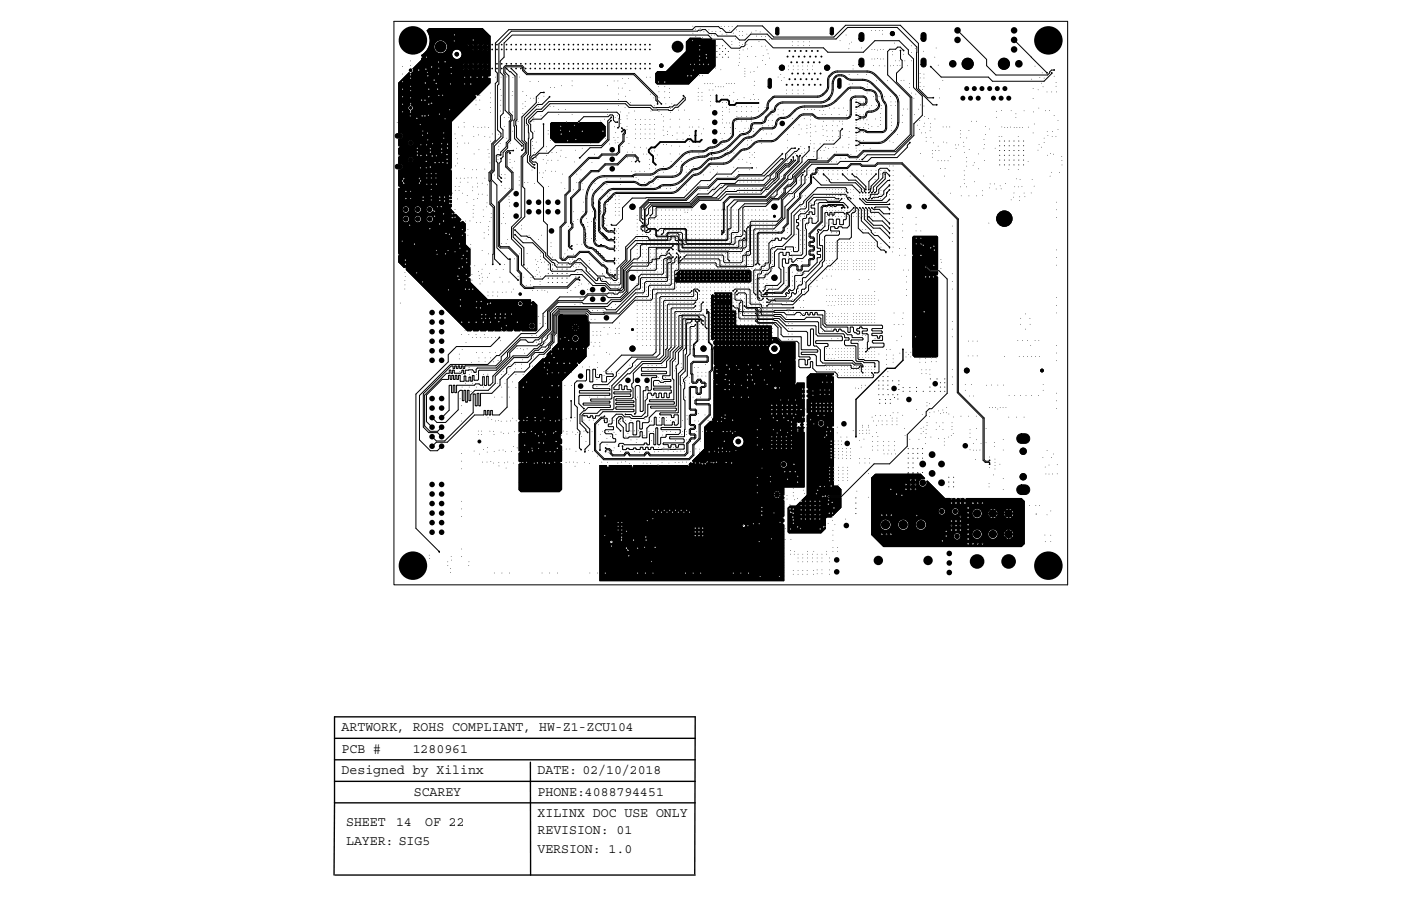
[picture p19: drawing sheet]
<svg xmlns="http://www.w3.org/2000/svg" width="432mm" height="279mm" viewBox="0 0 432 279" stroke-linecap="round" stroke-linejoin="round" font-family="sans-serif">
<defs><g id="words">
<g font-size="4.2">
<text x="105.3" y="225.5">ARTWORK, ROHS COMPLIANT, HW-Z1-ZCU104</text>
<text x="105.3" y="232.1">PCB #</text>
<text x="127.2" y="232.1">1280961</text>
<text x="105.3" y="238.7">Designed by Xilinx</text>
<text x="165.7" y="238.7">DATE: 02/10/2018</text>
<text x="127.6" y="245.4">SCAREY</text>
<text x="165.7" y="245.4">PHONE:4088794451</text>
<text x="165.7" y="252">XILINX DOC USE ONLY</text>
<text x="106.7" y="254.7">SHEET</text>
<text x="122.2" y="254.7">14</text>
<text x="131" y="254.7">OF 22</text>
<text x="165.7" y="257.2">REVISION: 01</text>
<text x="106.7" y="260.6">LAYER: SIG5</text>
<text x="165.7" y="263.1">VERSION: 1.0</text>
</g>
</g></defs>
<g fill="none" stroke="#000" stroke-width=".42">
<path d="M163.1 99.6l.9 .9 .9-.9M164 99.3v1.2h-1.2M177.4 99.8v1.2h-1.3M164.9 101.5l-.9-1v1.3M165.2 100.5h-1.2l-.9 1M176.5 100.1l.9 .9 .9-.9M178.3 101.9l-.9-.9v1.2M178.6 101h-1.2l-.9 .9M278.3 107.8v3.3l-2.5 2.5h-2.4l-9.6 9.6v11.5M238.6 151.6l.9 .9 1-.9M239.5 151.2v1.3h-1.3M240.5 153.5l-1-1v1.3"/>
<path d="M240.8 152.5h-1.3l-.9 1M304.4 158.4h3.3M304.8 157.1l2.5 2.5M306 156.7v3.3M307.3 157.1l-2.5 2.5M309.2 158.4h3.4M309.7 157.1l2.4 2.5M310.9 156.7v3.3M312.1 157.1l-2.4 2.5M309.2 164.7h3.4M309.7 163.5l2.4 2.5M310.9 163.1v3.3"/>
<path d="M312.1 163.5l-2.4 2.5M103.1 234.3h111.2M103.1 227.7h111.2M163.5 235.1v34.8M103.1 247.6l-.1 22.3M103.1 247.6h111.2M103.1 247.6v-26.5h111.2l-.2 48.5M103.1 241h111.2M103.3 269.9h111"/>
</g>
<g fill="#000">
<path d="M126.5 18.7l.1 .2z" fill-rule="evenodd"/>
<path d="M129.9 17.5l.1 .2z" fill-rule="evenodd"/>
<path d="M131.3 17.5l.2 .2z" fill-rule="evenodd"/>
<path d="M135 19l.2 .2z" fill-rule="evenodd"/>
<path d="M137.1 19l.1 .1z" fill-rule="evenodd"/>
<path d="M139.9 12.5l.1 .2z" fill-rule="evenodd"/>
<path d="M140 10.6l.1 .2z" fill-rule="evenodd"/>
<path d="M141.8 12.5l.2 .2z" fill-rule="evenodd"/>
<path d="M141.9 10.6l.1 .1z" fill-rule="evenodd"/>
<path d="M142.8 19.6l.1 .2z" fill-rule="evenodd"/>
<path d="M142.8 13.7l.1 .1z" fill-rule="evenodd"/>
<path d="M144.2 19.6l.2 .2z" fill-rule="evenodd"/>
<path d="M144.2 15.2l.2 .1z" fill-rule="evenodd"/>
<path d="M144.2 13.7l.2 .1z" fill-rule="evenodd"/>
<path d="M145.7 12.2l.2 .2z" fill-rule="evenodd"/>
<path d="M145.7 19.6l.2 .2z" fill-rule="evenodd"/>
<path d="M145.7 15.2l.2 .1z" fill-rule="evenodd"/>
<path d="M145.7 13.7l.2 .1z" fill-rule="evenodd"/>
<path d="M147.2 15.2l.1 .1z" fill-rule="evenodd"/>
<path d="M147.2 13.7l.1 .1z" fill-rule="evenodd"/>
<path d="M147.2 19.6l.1 .2z" fill-rule="evenodd"/>
<path d="M148.7 19.6l.1 .2z" fill-rule="evenodd"/>
<path d="M148.7 15.2l.1 .1z" fill-rule="evenodd"/>
<path d="M148.7 13.7l.1 .1z" fill-rule="evenodd"/>
<path d="M150.2 15.2l.1 .1z" fill-rule="evenodd"/>
<path d="M150.2 13.7l.1 .1z" fill-rule="evenodd"/>
<path d="M150.2 19.6l.1 .2z" fill-rule="evenodd"/>
<path d="M151.6 15.2l.2 .1z" fill-rule="evenodd"/>
<path d="M151.6 13.7l.2 .1z" fill-rule="evenodd"/>
<path d="M153.1 19.6l.2 .2z" fill-rule="evenodd"/>
<path d="M153.1 15.2l.2 .1z" fill-rule="evenodd"/>
<path d="M153.1 13.7l.2 .1z" fill-rule="evenodd"/>
<path d="M154.6 19.6l.1 .2z" fill-rule="evenodd"/>
<path d="M154.6 15.2l.1 .1z" fill-rule="evenodd"/>
<path d="M154.6 13.7l.1 .1z" fill-rule="evenodd"/>
<path d="M156 19.6l.2 .2z" fill-rule="evenodd"/>
<path d="M156 15.2l.2 .1z" fill-rule="evenodd"/>
<path d="M156 13.7l.2 .1z" fill-rule="evenodd"/>
<path d="M157.5 19.6l.2 .2z" fill-rule="evenodd"/>
<path d="M157.5 15.2l.2 .1z" fill-rule="evenodd"/>
<path d="M157.5 13.7l.2 .1z" fill-rule="evenodd"/>
<path d="M159 19.6l.1 .2z" fill-rule="evenodd"/>
<path d="M159 15.2l.1 .1z" fill-rule="evenodd"/>
<path d="M159 13.7l.1 .1z" fill-rule="evenodd"/>
<path d="M160.5 19.6l.1 .2z" fill-rule="evenodd"/>
<path d="M160.5 15.2l.1 .1z" fill-rule="evenodd"/>
<path d="M160.5 13.7l.1 .1z" fill-rule="evenodd"/>
<path d="M161.9 19.6l.2 .2z" fill-rule="evenodd"/>
<path d="M161.9 15.2l.2 .1z" fill-rule="evenodd"/>
<path d="M161.9 13.7l.2 .1z" fill-rule="evenodd"/>
<path d="M163.4 19.6l.2 .2z" fill-rule="evenodd"/>
<path d="M163.4 15.2l.2 .1z" fill-rule="evenodd"/>
<path d="M163.4 13.7l.2 .1z" fill-rule="evenodd"/>
<path d="M164.9 19.6l.1 .2z" fill-rule="evenodd"/>
<path d="M164.9 15.2l.1 .1z" fill-rule="evenodd"/>
<path d="M164.9 13.7l.1 .1z" fill-rule="evenodd"/>
<path d="M166.3 19.6l.2 .2z" fill-rule="evenodd"/>
<path d="M166.3 15.2l.2 .1z" fill-rule="evenodd"/>
<path d="M166.3 13.7l.2 .1z" fill-rule="evenodd"/>
<path d="M167.8 19.6l.2 .2z" fill-rule="evenodd"/>
<path d="M167.8 15.2l.2 .1z" fill-rule="evenodd"/>
<path d="M167.8 13.7l.2 .1z" fill-rule="evenodd"/>
<path d="M169.3 19.6l.1 .2z" fill-rule="evenodd"/>
<path d="M169.3 15.2l.1 .1z" fill-rule="evenodd"/>
<path d="M169.3 13.7l.1 .1z" fill-rule="evenodd"/>
<path d="M170.8 19.6l.1 .2z" fill-rule="evenodd"/>
<path d="M170.8 15.2l.1 .1z" fill-rule="evenodd"/>
<path d="M170.8 13.7l.1 .1z" fill-rule="evenodd"/>
<path d="M172.2 19.6l.2 .2z" fill-rule="evenodd"/>
<path d="M172.2 15.2l.2 .1z" fill-rule="evenodd"/>
<path d="M172.2 13.7l.2 .1z" fill-rule="evenodd"/>
<path d="M173.7 19.6l.2 .2z" fill-rule="evenodd"/>
<path d="M173.7 15.2l.2 .1z" fill-rule="evenodd"/>
<path d="M173.7 13.7l.2 .1z" fill-rule="evenodd"/>
<path d="M175.2 19.6l.1 .2z" fill-rule="evenodd"/>
<path d="M175.2 15.2l.1 .1z" fill-rule="evenodd"/>
<path d="M175.2 13.7l.1 .1z" fill-rule="evenodd"/>
<path d="M176.7 19.6l.1 .2z" fill-rule="evenodd"/>
<path d="M176.7 15.2l.1 .1z" fill-rule="evenodd"/>
<path d="M176.7 13.7l.1 .1z" fill-rule="evenodd"/>
<path d="M178.1 19.6l.2 .2z" fill-rule="evenodd"/>
<path d="M178.1 15.2l.2 .1z" fill-rule="evenodd"/>
<path d="M178.1 13.7l.2 .1z" fill-rule="evenodd"/>
<path d="M179.6 19.6l.2 .2z" fill-rule="evenodd"/>
<path d="M179.6 15.2l.2 .1z" fill-rule="evenodd"/>
<path d="M179.6 13.7l.2 .1z" fill-rule="evenodd"/>
<path d="M181.1 19.6l.1 .2z" fill-rule="evenodd"/>
<path d="M181.1 15.2l.1 .1z" fill-rule="evenodd"/>
<path d="M181.1 13.7l.1 .1z" fill-rule="evenodd"/>
<path d="M182.5 19.6l.2 .2z" fill-rule="evenodd"/>
<path d="M182.5 15.2l.2 .1z" fill-rule="evenodd"/>
<path d="M182.5 13.7l.2 .1z" fill-rule="evenodd"/>
<path d="M184 19.6l.2 .2z" fill-rule="evenodd"/>
<path d="M184 15.2l.2 .1z" fill-rule="evenodd"/>
<path d="M184 13.7l.2 .1z" fill-rule="evenodd"/>
<path d="M185.5 19.6l.1 .2z" fill-rule="evenodd"/>
<path d="M185.5 15.2l.1 .1z" fill-rule="evenodd"/>
<path d="M185.5 13.7l.1 .1z" fill-rule="evenodd"/>
<path d="M187 19.6l.1 .2z" fill-rule="evenodd"/>
<path d="M187 15.2l.1 .1z" fill-rule="evenodd"/>
<path d="M187 13.7l.1 .1z" fill-rule="evenodd"/>
<path d="M188.4 19.6l.2 .2z" fill-rule="evenodd"/>
<path d="M188.4 15.2l.2 .1z" fill-rule="evenodd"/>
<path d="M188.4 13.7l.2 .1z" fill-rule="evenodd"/>
<path d="M189.9 19.6l.2 .2z" fill-rule="evenodd"/>
<path d="M189.9 15.2l.2 .1z" fill-rule="evenodd"/>
<path d="M189.9 13.7l.2 .1z" fill-rule="evenodd"/>
<path d="M191.4 19.6l.1 .2z" fill-rule="evenodd"/>
<path d="M191.4 15.2l.1 .1z" fill-rule="evenodd"/>
<path d="M191.4 13.7l.1 .1z" fill-rule="evenodd"/>
<path d="M192.8 19.6l.2 .2z" fill-rule="evenodd"/>
<path d="M192.8 15.2l.2 .1z" fill-rule="evenodd"/>
<path d="M192.8 13.7l.2 .1z" fill-rule="evenodd"/>
<path d="M194.3 19.6l.2 .2z" fill-rule="evenodd"/>
<path d="M194.3 15.2l.2 .1z" fill-rule="evenodd"/>
<path d="M194.3 13.7l.2 .1z" fill-rule="evenodd"/>
<path d="M195.8 19.6l.1 .2z" fill-rule="evenodd"/>
<path d="M195.8 15.2l.1 .1z" fill-rule="evenodd"/>
<path d="M195.8 13.7l.1 .1z" fill-rule="evenodd"/>
<path d="M197.3 19.6l.1 .2z" fill-rule="evenodd"/>
<path d="M197.3 15.2l.1 .1z" fill-rule="evenodd"/>
<path d="M197.3 13.7l.1 .1z" fill-rule="evenodd"/>
<path d="M198.7 19.6l.2 .2z" fill-rule="evenodd"/>
<path d="M198.7 15.2l.2 .1z" fill-rule="evenodd"/>
<path d="M198.7 13.7l.2 .1z" fill-rule="evenodd"/>
<path d="M200.2 19.6l.2 .2z" fill-rule="evenodd"/>
<path d="M200.2 15.2l.2 .1z" fill-rule="evenodd"/>
<path d="M200.2 13.7l.2 .1z" fill-rule="evenodd"/>
<path d="M211.9 18.1l.1 .2z" fill-rule="evenodd"/>
<path d="M212.2 12.8l.1 .2z" fill-rule="evenodd"/>
<path d="M212.8 19.7l.1 .2z" fill-rule="evenodd"/>
<path d="M213.3 12.4l.2 .1z" fill-rule="evenodd"/>
<path d="M213.5 8l.1 .1z" fill-rule="evenodd"/>
<path d="M213.5 10.2l.1 .1z" fill-rule="evenodd"/>
<path d="M213.9 19.7l.2 .2z" fill-rule="evenodd"/>
<path d="M214.3 8.9l.1 .2z" fill-rule="evenodd"/>
<path d="M214.4 11.2l.1 .2z" fill-rule="evenodd"/>
<path d="M214.4 13.8l.1 .2z" fill-rule="evenodd"/>
<path d="M214.5 17.2l.2 .2z" fill-rule="evenodd"/>
<path d="M215.6 19.7l.1 .2z" fill-rule="evenodd"/>
<path d="M215.6 17.2l.1 .2z" fill-rule="evenodd"/>
<path d="M215.6 15.3l.1 .1z" fill-rule="evenodd"/>
<path d="M215.6 18.4l.1 .2z" fill-rule="evenodd"/>
<path d="M215.6 13.9l.1 .2z" fill-rule="evenodd"/>
<path d="M215.7 9.7l.2 .2z" fill-rule="evenodd"/>
<path d="M215.7 8.7l.2 .1z" fill-rule="evenodd"/>
<path d="M216.4 11.5l.2 .1z" fill-rule="evenodd"/>
<path d="M216.4 12.7l.2 .1z" fill-rule="evenodd"/>
<path d="M216.7 19.7l.2 .2z" fill-rule="evenodd"/>
<path d="M216.7 18.4l.2 .1z" fill-rule="evenodd"/>
<path d="M216.9 9.7l.1 .2z" fill-rule="evenodd"/>
<path d="M217.5 16.8l.2 .1z" fill-rule="evenodd"/>
<path d="M217.6 13l.2 .1z" fill-rule="evenodd"/>
<path d="M217.7 17.7l.1 .2z" fill-rule="evenodd"/>
<path d="M218.2 19.8l.2 .1z" fill-rule="evenodd"/>
<path d="M218.4 9.1l.2 .2z" fill-rule="evenodd"/>
<path d="M219.2 10.8l.1 .1z" fill-rule="evenodd"/>
<path d="M219.4 9.6l.1 .1z" fill-rule="evenodd"/>
<path d="M219.5 13.2l.2 .1z" fill-rule="evenodd"/>
<path d="M220.1 10.7l.1 .2z" fill-rule="evenodd"/>
<path d="M220.6 9.6l.1 .1z" fill-rule="evenodd"/>
<path d="M220.8 17.5h.3v.3h-.3z" fill-rule="evenodd"/>
<path d="M220.8 15.8h.3v.2h-.3z" fill-rule="evenodd"/>
<path d="M220.8 14h.3v.2h-.3z" fill-rule="evenodd"/>
<path d="M221.7 14.9h.3v.2h-.3z" fill-rule="evenodd"/>
<path d="M221.7 16.6h.3v.3h-.3z" fill-rule="evenodd"/>
<path d="M221.9 9.6l.1 .1z" fill-rule="evenodd"/>
<path d="M222.2 8.1l.1 .2z" fill-rule="evenodd"/>
<path d="M222.5 10.5l.1 .1z" fill-rule="evenodd"/>
<path d="M222.6 15.8h.2v.2h-.2z" fill-rule="evenodd"/>
<path d="M222.6 17.5h.2v.3h-.2z" fill-rule="evenodd"/>
<path d="M222.6 14h.2v.2h-.2z" fill-rule="evenodd"/>
<path d="M223.2 8.1l.2 .2z" fill-rule="evenodd"/>
<path d="M223.5 14.9h.2v.2h-.2z" fill-rule="evenodd"/>
<path d="M223.5 16.6h.2v.3h-.2z" fill-rule="evenodd"/>
<path d="M223.9 10.5l.2 .1z" fill-rule="evenodd"/>
<path d="M224.4 17.5h.2v.3h-.2z" fill-rule="evenodd"/>
<path d="M224.4 15.8h.2v.2h-.2z" fill-rule="evenodd"/>
<path d="M224.5 8.1l.2 .2z" fill-rule="evenodd"/>
<path d="M224.9 9.3l.1 .1z" fill-rule="evenodd"/>
<path d="M225.5 12.8l.1 .1z" fill-rule="evenodd"/>
<path d="M225.5 13.7l.1 .1z" fill-rule="evenodd"/>
<path d="M225.6 8.1l.1 .2z" fill-rule="evenodd"/>
<path d="M225.9 10.1l.2 .2z" fill-rule="evenodd"/>
<path d="M226.7 11.9l.1 .2z" fill-rule="evenodd"/>
<path d="M226.9 9.1l.1 .2z" fill-rule="evenodd"/>
<path d="M227.8 19.2l.1 .1z" fill-rule="evenodd"/>
<path d="M227.8 15.5l.1 .1z" fill-rule="evenodd"/>
<path d="M227.8 17.8l.1 .2z" fill-rule="evenodd"/>
<path d="M227.8 13.1l.1 .2z" fill-rule="evenodd"/>
<path d="M227.8 14l.1 .1z" fill-rule="evenodd"/>
<path d="M227.8 10.9l.1 .2z" fill-rule="evenodd"/>
<path d="M227.8 9.6l.1 .1z" fill-rule="evenodd"/>
<path d="M227.9 16.6l.2 .2z" fill-rule="evenodd"/>
<path d="M228.8 10.9l.2 .2z" fill-rule="evenodd"/>
<path d="M228.8 13.6l.2 .2z" fill-rule="evenodd"/>
<path d="M228.8 9.6l.2 .1z" fill-rule="evenodd"/>
<path d="M229 15.3l.1 .2z" fill-rule="evenodd"/>
<path d="M230.1 10.5l.2 .1z" fill-rule="evenodd"/>
<path d="M230.1 13.5l.2 .2z" fill-rule="evenodd"/>
<path d="M230.3 15l.1 .2z" fill-rule="evenodd"/>
<path d="M230.3 17.3l.2 .2z" fill-rule="evenodd"/>
<path d="M231.6 9.8l.2 .2z" fill-rule="evenodd"/>
<path d="M231.6 14.3l.2 .1z" fill-rule="evenodd"/>
<path d="M232.9 17.3l.1 .2z" fill-rule="evenodd"/>
<path d="M232.9 9.4l.2 .2z" fill-rule="evenodd"/>
<path d="M233.1 11l.1 .2z" fill-rule="evenodd"/>
<path d="M233.8 12.7l.2 .2z" fill-rule="evenodd"/>
<path d="M234.2 9.8l.2 .1z" fill-rule="evenodd"/>
<path d="M234.7 11.2l.1 .2z" fill-rule="evenodd"/>
<path d="M234.7 14.2l.2 .1z" fill-rule="evenodd"/>
<path d="M235 18.6l.1 .1z" fill-rule="evenodd"/>
<path d="M235.1 17.1l.2 .1z" fill-rule="evenodd"/>
<path d="M235.9 11.2l.1 .2z" fill-rule="evenodd"/>
<path d="M235.9 14.1l.1 .2z" fill-rule="evenodd"/>
<path d="M235.9 19.9l.2 .1z" fill-rule="evenodd"/>
<path d="M236.3 15.3l.2 .2z" fill-rule="evenodd"/>
<path d="M236.6 16.5l.2 .2z" fill-rule="evenodd"/>
<path d="M237 12.1l.2 .1z" fill-rule="evenodd"/>
<path d="M237.1 17.8l.2 .2z" fill-rule="evenodd"/>
<path d="M239.2 8.5l.4-.1 .5 .3v1.6a.52 .52 0 0 1-.5 .5 .52 .52 0 0 1-.5-.5z" fill-rule="evenodd"/>
<path d="M244.1 14l.2 .1z" fill-rule="evenodd"/>
<path d="M244.1 12.8l.2 .2z" fill-rule="evenodd"/>
<path d="M245.9 14l.1 .1z" fill-rule="evenodd"/>
<path d="M245.9 12.8l.1 .2z" fill-rule="evenodd"/>
<path d="M247.6 14l.2 .1z" fill-rule="evenodd"/>
<path d="M247.6 12.8l.2 .2z" fill-rule="evenodd"/>
<path d="M249.4 14l.2 .1z" fill-rule="evenodd"/>
<path d="M249.4 12.8l.2 .2z" fill-rule="evenodd"/>
<path d="M256 8.5l.4-.1 .5 .3v1.6a.52 .52 0 0 1-.5 .5 .52 .52 0 0 1-.5-.5z" fill-rule="evenodd"/>
<path d="M258.8 12.5l.2 .1z" fill-rule="evenodd"/>
<path d="M260.7 10.7l.1 .2z" fill-rule="evenodd"/>
<path d="M261.6 15l.1 .1z" fill-rule="evenodd"/>
<path d="M261.7 13.5l.2 .1z" fill-rule="evenodd"/>
<path d="M262.4 12.9l.2 .2z" fill-rule="evenodd"/>
<path d="M264.9 18.1a.79 .79 0 0 1 .9-.1 .79 .79 0 0 1 .5 .7v1.2a.79 .79 0 0 1-.8 .8 .79 .79 0 0 1-.8-.8v-1.2z" fill-rule="evenodd"/>
<path d="M264.9 10.3a.79 .79 0 0 1 .9-.2 .79 .79 0 0 1 .5 .7v1.2a.79 .79 0 0 1-.8 .8 .79 .79 0 0 1-.8-.8v-1.2z" fill-rule="evenodd"/>
<path d="M265.2 18.5l.3-.1 .4 .3v1.2l-.4 .3-.3-.3z" fill-rule="evenodd"/>
<path d="M265.2 10.7l.3-.2 .4 .3v1.2l-.4 .4-.3-.4z" fill-rule="evenodd"/>
<path d="M265.4 14.7l.2 .2z" fill-rule="evenodd"/>
<path d="M268.6 9.3l.1 .1z" fill-rule="evenodd"/>
<path d="M268.7 18.1l.1 .2z" fill-rule="evenodd"/>
<path d="M268.7 15.2l.1 .2z" fill-rule="evenodd"/>
<path d="M269.5 18.1l.2 .2z" fill-rule="evenodd"/>
<path d="M269.5 15.2l.2 .2z" fill-rule="evenodd"/>
<path d="M269.7 9.3l.2 .1z" fill-rule="evenodd"/>
<path d="M270.4 18l.2 .1z" fill-rule="evenodd"/>
<path d="M270.4 15.4l.2 .1z" fill-rule="evenodd"/>
<path d="M270.9 9.3l.2 .1z" fill-rule="evenodd"/>
<path d="M271.3 18.1l.1 .2z" fill-rule="evenodd"/>
<path d="M271.3 15.2l.1 .2z" fill-rule="evenodd"/>
<path d="M271.9 10.5l.2 .1z" fill-rule="evenodd"/>
<path d="M271.9 9.3l.2 .1z" fill-rule="evenodd"/>
<path d="M272.1 18.1l.2 .2z" fill-rule="evenodd"/>
<path d="M272.1 15.2l.2 .2z" fill-rule="evenodd"/>
<path d="M275 15.8l.2 .1z" fill-rule="evenodd"/>
<path d="M275.1 16.8l.1 .2z" fill-rule="evenodd"/>
<path d="M275.6 13.2l.2 .2z" fill-rule="evenodd"/>
<path d="M275.9 18.7l.2 .1z" fill-rule="evenodd"/>
<path d="M277.1 18.7l.1 .1z" fill-rule="evenodd"/>
<path d="M277.5 15.5l.1 .2z" fill-rule="evenodd"/>
<path d="M278.4 16.7l.2 .1z" fill-rule="evenodd"/>
<path d="M278.4 15.5l.2 .2z" fill-rule="evenodd"/>
<path d="M278.8 18.7l.2 .1z" fill-rule="evenodd"/>
<path d="M280.8 18.7l.2 .1z" fill-rule="evenodd"/>
<path d="M280.8 14.1l.2 .1z" fill-rule="evenodd"/>
<path d="M280.8 16.1l.2 .1z" fill-rule="evenodd"/>
<path d="M282 14.9l.2 .2z" fill-rule="evenodd"/>
<path d="M284.1 18.1a.79 .79 0 0 1 .8-.1 .79 .79 0 0 1 .5 .7v1.2a.79 .79 0 0 1-.8 .8 .79 .79 0 0 1-.8-.8v-1.2z" fill-rule="evenodd"/>
<path d="M284.1 10.3a.79 .79 0 0 1 .8-.2 .79 .79 0 0 1 .5 .7v1.2a.79 .79 0 0 1-.8 .8 .79 .79 0 0 1-.8-.8v-1.2z" fill-rule="evenodd"/>
<path d="M284.4 18.5l.2-.1 .4 .3v1.2l-.4 .3-.3-.3z" fill-rule="evenodd"/>
<path d="M284.4 10.7l.2-.2 .4 .3v1.2l-.4 .4-.3-.4z" fill-rule="evenodd"/>
<path d="M284.5 15.7l.2 .2z" fill-rule="evenodd"/>
<path d="M288 17.5l.2 .2z" fill-rule="evenodd"/>
<path d="M288.5 14.7l.1 .2z" fill-rule="evenodd"/>
<path d="M122.3 37.7l.2 .2z" fill-rule="evenodd"/>
<path d="M124 34.4l.1 .1z" fill-rule="evenodd"/>
<path d="M124 29.7l.1 .2z" fill-rule="evenodd"/>
<path d="M124 32l.1 .2z" fill-rule="evenodd"/>
<path d="M124 25.1l.1 .1z" fill-rule="evenodd"/>
<path d="M124 27.4l.1 .1z" fill-rule="evenodd"/>
<path d="M124 20.4l.1 .2z" fill-rule="evenodd"/>
<path d="M124 22.8l.1 .1z" fill-rule="evenodd"/>
<path d="M126.3 35.6l.2 .2z" fill-rule="evenodd"/>
<path d="M126.4 34.5l.1 .2z" fill-rule="evenodd"/>
<path d="M126.5 30.1l.1 .1z" fill-rule="evenodd"/>
<path d="M126.5 31.8l.1 .2z" fill-rule="evenodd"/>
<path d="M126.5 26.5l.1 .2z" fill-rule="evenodd"/>
<path d="M126.5 27.8l.1 .2z" fill-rule="evenodd"/>
<path d="M126.5 24l.1 .2z" fill-rule="evenodd"/>
<path d="M126.5 20.2l.1 .1z" fill-rule="evenodd"/>
<path d="M126.5 23l.1 .1z" fill-rule="evenodd"/>
<path d="M128.4 36.4l.1 .1z" fill-rule="evenodd"/>
<path d="M129 21.5l.1 .2z" fill-rule="evenodd"/>
<path d="M129.4 38.3l.2 .2z" fill-rule="evenodd"/>
<path d="M129.9 30.8l.1 .1z" fill-rule="evenodd"/>
<path d="M130 35.6l.2 .2z" fill-rule="evenodd"/>
<path d="M130.9 35.6l.1 .2z" fill-rule="evenodd"/>
<path d="M130.9 30.8l.1 .1z" fill-rule="evenodd"/>
<path d="M130.9 23.7l.1 .2z" fill-rule="evenodd"/>
<path d="M131 25.5l.1 .1z" fill-rule="evenodd"/>
<path d="M131 26.4l.2 .1z" fill-rule="evenodd"/>
<path d="M131 28l.2 .1z" fill-rule="evenodd"/>
<path d="M131.2 21.2l.1 .2z" fill-rule="evenodd"/>
<path d="M131.2 24.6l.1 .1z" fill-rule="evenodd"/>
<path d="M131.6 22.2l.2 .2z" fill-rule="evenodd"/>
<path d="M131.8 23.3l.1 .1z" fill-rule="evenodd"/>
<path d="M131.9 35.4l.2 .2z" fill-rule="evenodd"/>
<path d="M132.1 29.7l.1 .2z" fill-rule="evenodd"/>
<path d="M132.1 32l.1 .2z" fill-rule="evenodd"/>
<path d="M132.1 27.4l.1 .1z" fill-rule="evenodd"/>
<path d="M132.9 31.7l.2 .2z" fill-rule="evenodd"/>
<path d="M132.9 20.6l.2 .1z" fill-rule="evenodd"/>
<path d="M133.7 24.6l.1 .1z" fill-rule="evenodd"/>
<path d="M134.3 25.6l.2 .2z" fill-rule="evenodd"/>
<path d="M134.8 27.4l.1 .1z" fill-rule="evenodd"/>
<path d="M135.1 22.7l.1 .1z" fill-rule="evenodd"/>
<path d="M135.1 20.9l.2 .2z" fill-rule="evenodd"/>
<path d="M135.2 29.3l.1 .2z" fill-rule="evenodd"/>
<path d="M135.3 35.1l.2 .1z" fill-rule="evenodd"/>
<path d="M136.3 29.3l.2 .2z" fill-rule="evenodd"/>
<path d="M136.9 22.8l.1 .2z" fill-rule="evenodd"/>
<path d="M137 20.9l.2 .1z" fill-rule="evenodd"/>
<path d="M137.1 36.6l.1 .1z" fill-rule="evenodd"/>
<path d="M138.5 33.7l.2 .2z" fill-rule="evenodd"/>
<path d="M138.7 25.8l.2 .1z" fill-rule="evenodd"/>
<path d="M138.9 20.7l.2 .2z" fill-rule="evenodd"/>
<path d="M139 22.6l.1 .1z" fill-rule="evenodd"/>
<path d="M140.5 25.7l.2 .1z" fill-rule="evenodd"/>
<path d="M141.3 39.1l.1 .2z" fill-rule="evenodd"/>
<path d="M142.8 21.1l.1 .1z" fill-rule="evenodd"/>
<path d="M143 37.7l.1 .2z" fill-rule="evenodd"/>
<path d="M143 39.1l.2 .1z" fill-rule="evenodd"/>
<path d="M143.1 25.8l.2 .1z" fill-rule="evenodd"/>
<path d="M143.1 23.7l.2 .2z" fill-rule="evenodd"/>
<path d="M144.2 21.1l.2 .1z" fill-rule="evenodd"/>
<path d="M145 25.8l.2 .2z" fill-rule="evenodd"/>
<path d="M145 23.7l.2 .1z" fill-rule="evenodd"/>
<path d="M145.7 21.1l.2 .1z" fill-rule="evenodd"/>
<path d="M145.9 39l.2 .2z" fill-rule="evenodd"/>
<path d="M146.6 30.8l.2 .1z" fill-rule="evenodd"/>
<path d="M146.6 29.3l.2 .2z" fill-rule="evenodd"/>
<path d="M146.6 32.3l.2 .1z" fill-rule="evenodd"/>
<path d="M146.9 23.7l.2 .2z" fill-rule="evenodd"/>
<path d="M147.2 21.1l.1 .1z" fill-rule="evenodd"/>
<path d="M147.2 39.2l.2 .1z" fill-rule="evenodd"/>
<path d="M147.8 33.7l.2 .2z" fill-rule="evenodd"/>
<path d="M147.8 30.8l.2 .1z" fill-rule="evenodd"/>
<path d="M147.8 29.3l.2 .2z" fill-rule="evenodd"/>
<path d="M148.4 39.2l.2 .1z" fill-rule="evenodd"/>
<path d="M148.7 23.7l.1 .1z" fill-rule="evenodd"/>
<path d="M148.7 21.1l.1 .1z" fill-rule="evenodd"/>
<path d="M149.4 39.1l.1 .1z" fill-rule="evenodd"/>
<path d="M150.2 21.1l.1 .1z" fill-rule="evenodd"/>
<path d="M150.5 39.2l.2 .2z" fill-rule="evenodd"/>
<path d="M150.6 23.7l.1 .1z" fill-rule="evenodd"/>
<path d="M151 31.6l.2 .2z" fill-rule="evenodd"/>
<path d="M151.1 34.6l.1 .2z" fill-rule="evenodd"/>
<path d="M151.1 33.1l.1 .2z" fill-rule="evenodd"/>
<path d="M151.1 28.6l.1 .1z" fill-rule="evenodd"/>
<path d="M151.1 30.1l.1 .2z" fill-rule="evenodd"/>
<path d="M151.6 21.1l.2 .1z" fill-rule="evenodd"/>
<path d="M152.7 23.7l.1 .2z" fill-rule="evenodd"/>
<path d="M153.1 21.1l.2 .1z" fill-rule="evenodd"/>
<path d="M154.2 27.5l.1 .2z" fill-rule="evenodd"/>
<path d="M154.2 34.2l.1 .1z" fill-rule="evenodd"/>
<path d="M154.3 30.8l.1 .2z" fill-rule="evenodd"/>
<path d="M154.3 32.4l.1 .1z" fill-rule="evenodd"/>
<path d="M154.3 23.7l.2 .2z" fill-rule="evenodd"/>
<path d="M154.4 29.3l.1 .2z" fill-rule="evenodd"/>
<path d="M154.6 21.1l.1 .1z" fill-rule="evenodd"/>
<path d="M155.3 36.2l.2 .1z" fill-rule="evenodd"/>
<path d="M155.3 38.9l.2 .1z" fill-rule="evenodd"/>
<path d="M156 21.1l.2 .1z" fill-rule="evenodd"/>
<path d="M156.1 23.7l.2 .1z" fill-rule="evenodd"/>
<path d="M156.8 36.2l.1 .1z" fill-rule="evenodd"/>
<path d="M157.5 21.1l.2 .1z" fill-rule="evenodd"/>
<path d="M157.8 29.3l.1 .2z" fill-rule="evenodd"/>
<path d="M158 34.5l.1 .1z" fill-rule="evenodd"/>
<path d="M158 28.1l.1 .2z" fill-rule="evenodd"/>
<path d="M158 23.8l.2 .2z" fill-rule="evenodd"/>
<path d="M159 21.1l.1 .1z" fill-rule="evenodd"/>
<path d="M159.6 37.4l.2 .2z" fill-rule="evenodd"/>
<path d="M160.1 23.7l.2 .1z" fill-rule="evenodd"/>
<path d="M160.5 21.1l.1 .1z" fill-rule="evenodd"/>
<path d="M161.1 33.4l.1 .2z" fill-rule="evenodd"/>
<path d="M161.1 34.9l.1 .2z" fill-rule="evenodd"/>
<path d="M161.1 32l.1 .1z" fill-rule="evenodd"/>
<path d="M161.1 28.2l.1 .1z" fill-rule="evenodd"/>
<path d="M161.8 32.7l.2 .2z" fill-rule="evenodd"/>
<path d="M161.8 31.2l.2 .2z" fill-rule="evenodd"/>
<path d="M161.9 21.1l.2 .1z" fill-rule="evenodd"/>
<path d="M162.1 38.6l.1 .2z" fill-rule="evenodd"/>
<path d="M162.2 29.4l.1 .2z" fill-rule="evenodd"/>
<path d="M163.3 25l.1 .2z" fill-rule="evenodd"/>
<path d="M163.4 37.4l.2 .2z" fill-rule="evenodd"/>
<path d="M163.4 21.1l.2 .1z" fill-rule="evenodd"/>
<path d="M163.4 30.2l.2 .2z" fill-rule="evenodd"/>
<path d="M164.5 36.1l.1 .1z" fill-rule="evenodd"/>
<path d="M164.5 37.3l.1 .1z" fill-rule="evenodd"/>
<path d="M164.5 30.2l.1 .2z" fill-rule="evenodd"/>
<path d="M164.9 21.1l.1 .1z" fill-rule="evenodd"/>
<path d="M165.9 31.5l.2 .2z" fill-rule="evenodd"/>
<path d="M165.9 32.7l.2 .1z" fill-rule="evenodd"/>
<path d="M165.9 30.2l.2 .2z" fill-rule="evenodd"/>
<path d="M165.9 25l.2 .2z" fill-rule="evenodd"/>
<path d="M166.3 21.1l.2 .1z" fill-rule="evenodd"/>
<path d="M166.7 35.7l.1 .1z" fill-rule="evenodd"/>
<path d="M167.4 38.2l.2 .1z" fill-rule="evenodd"/>
<path d="M167.6 29.6l.1 .1z" fill-rule="evenodd"/>
<path d="M167.6 28.4l.1 .2z" fill-rule="evenodd"/>
<path d="M167.8 21.1l.2 .1z" fill-rule="evenodd"/>
<path d="M169.3 21.1l.1 .1z" fill-rule="evenodd"/>
<path d="M169.3 29.8l.2 .1z" fill-rule="evenodd"/>
<path d="M169.5 32.7l.1 .2z" fill-rule="evenodd"/>
<path d="M169.6 26.9l.2 .2z" fill-rule="evenodd"/>
<path d="M170.2 38.6l.2 .2z" fill-rule="evenodd"/>
<path d="M170.6 32.7l.2 .2z" fill-rule="evenodd"/>
<path d="M170.8 26.9l.1 .2z" fill-rule="evenodd"/>
<path d="M170.8 21.1l.1 .1z" fill-rule="evenodd"/>
<path d="M172.1 33.7l.1 .2z" fill-rule="evenodd"/>
<path d="M172.1 35.2l.2 .2z" fill-rule="evenodd"/>
<path d="M172.2 21.1l.2 .1z" fill-rule="evenodd"/>
<path d="M172.7 38.9l.2 .1z" fill-rule="evenodd"/>
<path d="M173 26.4l.2 .1z" fill-rule="evenodd"/>
<path d="M173.7 21.1l.2 .1z" fill-rule="evenodd"/>
<path d="M174.2 33.7l.1 .2z" fill-rule="evenodd"/>
<path d="M174.5 37.4l.1 .2z" fill-rule="evenodd"/>
<path d="M175.2 21.1l.1 .1z" fill-rule="evenodd"/>
<path d="M176.3 35.2l.1 .2z" fill-rule="evenodd"/>
<path d="M176.3 24.9l.1 .1z" fill-rule="evenodd"/>
<path d="M176.3 26.4l.1 .1z" fill-rule="evenodd"/>
<path d="M176.7 21.1l.1 .1z" fill-rule="evenodd"/>
<path d="M177 38.6l.1 .1z" fill-rule="evenodd"/>
<path d="M178.1 21.1l.2 .1z" fill-rule="evenodd"/>
<path d="M178.3 37.4l.2 .2z" fill-rule="evenodd"/>
<path d="M179.6 21.1l.2 .1z" fill-rule="evenodd"/>
<path d="M181.1 21.1l.1 .1z" fill-rule="evenodd"/>
<path d="M182.5 21.1l.2 .1z" fill-rule="evenodd"/>
<path d="M184 21.1l.2 .1z" fill-rule="evenodd"/>
<path d="M185.1 37.3l.1 .1z" fill-rule="evenodd"/>
<path d="M185.5 21.1l.1 .1z" fill-rule="evenodd"/>
<path d="M186.2 36.7l.2 .1z" fill-rule="evenodd"/>
<path d="M187 21.1l.1 .1z" fill-rule="evenodd"/>
<path d="M187.1 35.2l.2 .2z" fill-rule="evenodd"/>
<path d="M187.1 33.7l.2 .2z" fill-rule="evenodd"/>
<path d="M187.1 26.4l.2 .1z" fill-rule="evenodd"/>
<path d="M188.2 37.1l.2 .1z" fill-rule="evenodd"/>
<path d="M188.3 36.1l.2 .1z" fill-rule="evenodd"/>
<path d="M188.4 21.1l.2 .1z" fill-rule="evenodd"/>
<path d="M189.2 24.9l.2 .1z" fill-rule="evenodd"/>
<path d="M189.3 39l.1 .2z" fill-rule="evenodd"/>
<path d="M189.5 36.2l.2 .1z" fill-rule="evenodd"/>
<path d="M189.9 21.1l.2 .1z" fill-rule="evenodd"/>
<path d="M190.2 37.6l.1 .1z" fill-rule="evenodd"/>
<path d="M190.2 35.6l.2 .2z" fill-rule="evenodd"/>
<path d="M190.4 24.9l.1 .1z" fill-rule="evenodd"/>
<path d="M190.4 39.3l.1 .2z" fill-rule="evenodd"/>
<path d="M190.5 32.4l.2 .2z" fill-rule="evenodd"/>
<path d="M190.5 30.6l.2 .2z" fill-rule="evenodd"/>
<path d="M190.5 28.9l.2 .2z" fill-rule="evenodd"/>
<path d="M190.5 27.1l.2 .1z" fill-rule="evenodd"/>
<path d="M191.1 34.5l.2 .1z" fill-rule="evenodd"/>
<path d="M191.3 38l.1 .1z" fill-rule="evenodd"/>
<path d="M191.3 36.8l.1 .2z" fill-rule="evenodd"/>
<path d="M191.4 21.1l.1 .1z" fill-rule="evenodd"/>
<path d="M191.6 39.4l.1 .2z" fill-rule="evenodd"/>
<path d="M191.7 27.1l.2 .1z" fill-rule="evenodd"/>
<path d="M191.9 24.1l.1 .2z" fill-rule="evenodd"/>
<path d="M192.6 33.1l.1 .2z" fill-rule="evenodd"/>
<path d="M192.6 25.6l.1 .2z" fill-rule="evenodd"/>
<path d="M192.7 29.6l.2 .2z" fill-rule="evenodd"/>
<path d="M192.8 21.1l.2 .1z" fill-rule="evenodd"/>
<path d="M193.2 38.9l.1 .1z" fill-rule="evenodd"/>
<path d="M193.2 35.6l.1 .2z" fill-rule="evenodd"/>
<path d="M193.2 36.6l.2 .1z" fill-rule="evenodd"/>
<path d="M193.6 24.1l.2 .2z" fill-rule="evenodd"/>
<path d="M193.8 34.8l.1 .1z" fill-rule="evenodd"/>
<path d="M194.1 27.8l.1 .2z" fill-rule="evenodd"/>
<path d="M194.3 31.5l.1 .2z" fill-rule="evenodd"/>
<path d="M194.3 21.1l.2 .1z" fill-rule="evenodd"/>
<path d="M195.5 34.2l.2 .1z" fill-rule="evenodd"/>
<path d="M195.8 21.1l.1 .1z" fill-rule="evenodd"/>
<path d="M195.8 39.7l.2 .2z" fill-rule="evenodd"/>
<path d="M195.8 38.3l.2 .1z" fill-rule="evenodd"/>
<path d="M195.8 36.8l.2 .2z" fill-rule="evenodd"/>
<path d="M197.3 21.1l.1 .1z" fill-rule="evenodd"/>
<path d="M197.3 39.7l.1 .2z" fill-rule="evenodd"/>
<path d="M197.3 38.3l.1 .1z" fill-rule="evenodd"/>
<path d="M197.3 36.8l.1 .2z" fill-rule="evenodd"/>
<path d="M198.7 21.1l.2 .1z" fill-rule="evenodd"/>
<path d="M198.8 39.7l.1 .2z" fill-rule="evenodd"/>
<path d="M198.8 38.3l.1 .1z" fill-rule="evenodd"/>
<path d="M198.8 36.8l.1 .2z" fill-rule="evenodd"/>
<path d="M199.1 23.7l.2 .2z" fill-rule="evenodd"/>
<path d="M200.2 21.1l.2 .1z" fill-rule="evenodd"/>
<path d="M200.2 39.7l.2 .2z" fill-rule="evenodd"/>
<path d="M200.2 38.3l.2 .1z" fill-rule="evenodd"/>
<path d="M200.2 36.8l.2 .2z" fill-rule="evenodd"/>
<path d="M200.3 23.7l.2 .2z" fill-rule="evenodd"/>
<path d="M200.4 29l.1 .1z" fill-rule="evenodd"/>
<path d="M200.5 34.2l.2 .1z" fill-rule="evenodd"/>
<path d="M201.5 30.1l.1 .2z" fill-rule="evenodd"/>
<path d="M201.6 32.6l.1 .1z" fill-rule="evenodd"/>
<path d="M201.7 38.3l.2 .1z" fill-rule="evenodd"/>
<path d="M201.7 39.7l.2 .2z" fill-rule="evenodd"/>
<path d="M201.7 36.8l.2 .2z" fill-rule="evenodd"/>
<path d="M202.6 32l.1 .1z" fill-rule="evenodd"/>
<path d="M202.9 25.2l.1 .1z" fill-rule="evenodd"/>
<path d="M202.9 26.7l.1 .1z" fill-rule="evenodd"/>
<path d="M203 34.3l.2 .2z" fill-rule="evenodd"/>
<path d="M203 30.1l.2 .1z" fill-rule="evenodd"/>
<path d="M203 28.2l.2 .2z" fill-rule="evenodd"/>
<path d="M203.8 35.2l.1 .2z" fill-rule="evenodd"/>
<path d="M203.8 32l.1 .1z" fill-rule="evenodd"/>
<path d="M204.4 39l.1 .2z" fill-rule="evenodd"/>
<path d="M204.4 35.9l.1 .2z" fill-rule="evenodd"/>
<path d="M204.4 37.2l.1 .2z" fill-rule="evenodd"/>
<path d="M204.8 30.1l.2 .1z" fill-rule="evenodd"/>
<path d="M204.8 28.2l.2 .2z" fill-rule="evenodd"/>
<path d="M204.8 25.2l.2 .1z" fill-rule="evenodd"/>
<path d="M204.8 26.7l.2 .1z" fill-rule="evenodd"/>
<path d="M205.1 32l.2 .1z" fill-rule="evenodd"/>
<path d="M206.3 27.2l.1 .2z" fill-rule="evenodd"/>
<path d="M206.3 28.4l.1 .2z" fill-rule="evenodd"/>
<path d="M206.3 30l.2 .2z" fill-rule="evenodd"/>
<path d="M206.5 39.1l.1 .1z" fill-rule="evenodd"/>
<path d="M206.5 36.7l.1 .1z" fill-rule="evenodd"/>
<path d="M206.6 33.4l.1 .2z" fill-rule="evenodd"/>
<path d="M206.6 34.5l.1 .2z" fill-rule="evenodd"/>
<path d="M207 32l.1 .1z" fill-rule="evenodd"/>
<path d="M209 33.9l.2 .1z" fill-rule="evenodd"/>
<path d="M209.4 39.1l.2 .1z" fill-rule="evenodd"/>
<path d="M209.4 36.7l.2 .1z" fill-rule="evenodd"/>
<path d="M210.5 29.4l.2 .2z" fill-rule="evenodd"/>
<path d="M210.5 30.3l.2 .1z" fill-rule="evenodd"/>
<path d="M210.9 33.9l.1 .1z" fill-rule="evenodd"/>
<path d="M211.9 23.3l.1 .1z" fill-rule="evenodd"/>
<path d="M212.4 39.1l.1 .2z" fill-rule="evenodd"/>
<path d="M212.4 36.8l.1 .2z" fill-rule="evenodd"/>
<path d="M212.9 23.3l.1 .1z" fill-rule="evenodd"/>
<path d="M213.3 39.1l.2 .1z" fill-rule="evenodd"/>
<path d="M213.6 21.5l.1 .2z" fill-rule="evenodd"/>
<path d="M215.1 29.6l.2 .2z" fill-rule="evenodd"/>
<path d="M215.1 30.8l.2 .1z" fill-rule="evenodd"/>
<path d="M215.1 28.4l.2 .2z" fill-rule="evenodd"/>
<path d="M215.1 27.1l.2 .2z" fill-rule="evenodd"/>
<path d="M215.3 39.1l.2 .1z" fill-rule="evenodd"/>
<path d="M215.3 36.8l.2 .2z" fill-rule="evenodd"/>
<path d="M215.6 23.3l.1 .1z" fill-rule="evenodd"/>
<path d="M216.3 30.8l.1 .2z" fill-rule="evenodd"/>
<path d="M216.3 29.6l.1 .2z" fill-rule="evenodd"/>
<path d="M216.3 28.4l.1 .2z" fill-rule="evenodd"/>
<path d="M216.4 23.3l.2 .1z" fill-rule="evenodd"/>
<path d="M216.7 39.7l.2 .1z" fill-rule="evenodd"/>
<path d="M217.1 25.7l.2 .2z" fill-rule="evenodd"/>
<path d="M218 25.7l.1 .2z" fill-rule="evenodd"/>
<path d="M218.5 27.7l.2 .1z" fill-rule="evenodd"/>
<path d="M218.8 25.7l.2 .2z" fill-rule="evenodd"/>
<path d="M218.9 31.2l.2 .2z" fill-rule="evenodd"/>
<path d="M218.9 29.3l.2 .2z" fill-rule="evenodd"/>
<path d="M218.9 32.6l.2 .1z" fill-rule="evenodd"/>
<path d="M219.6 25.7l.2 .2z" fill-rule="evenodd"/>
<path d="M219.7 27.7l.1 .1z" fill-rule="evenodd"/>
<path d="M220.5 26.7l.1 .1z" fill-rule="evenodd"/>
<path d="M220.5 20.9l.1 .2z" fill-rule="evenodd"/>
<path d="M220.7 31.2l.2 .2z" fill-rule="evenodd"/>
<path d="M220.7 29.3l.2 .2z" fill-rule="evenodd"/>
<path d="M221.3 26.7l.2 .1z" fill-rule="evenodd"/>
<path d="M222.1 21.4l.2 .2z" fill-rule="evenodd"/>
<path d="M222.1 26.7l.2 .1z" fill-rule="evenodd"/>
<path d="M222.6 34.3l.2 .2z" fill-rule="evenodd"/>
<path d="M222.6 37.8l.2 .2z" fill-rule="evenodd"/>
<path d="M222.6 35.5l.2 .1z" fill-rule="evenodd"/>
<path d="M222.6 36.7l.2 .1z" fill-rule="evenodd"/>
<path d="M222.6 33l.2 .2z" fill-rule="evenodd"/>
<path d="M222.6 31.5l.2 .2z" fill-rule="evenodd"/>
<path d="M222.9 29.3l.1 .2z" fill-rule="evenodd"/>
<path d="M222.9 26.7l.2 .1z" fill-rule="evenodd"/>
<path d="M223.2 39.3l.1 .1z" fill-rule="evenodd"/>
<path d="M223.8 25.7l.1 .2z" fill-rule="evenodd"/>
<path d="M223.8 37.8l.1 .2z" fill-rule="evenodd"/>
<path d="M223.8 33l.1 .2z" fill-rule="evenodd"/>
<path d="M223.8 31.5l.1 .2z" fill-rule="evenodd"/>
<path d="M224.6 25.7l.2 .2z" fill-rule="evenodd"/>
<path d="M224.7 34.5l.1 .1z" fill-rule="evenodd"/>
<path d="M224.7 33.6l.1 .1z" fill-rule="evenodd"/>
<path d="M224.7 37.8l.2 .2z" fill-rule="evenodd"/>
<path d="M224.8 29.4l.2 .2z" fill-rule="evenodd"/>
<path d="M224.8 32.3l.2 .1z" fill-rule="evenodd"/>
<path d="M225 39.3l.2 .1z" fill-rule="evenodd"/>
<path d="M225.4 25.7l.2 .2z" fill-rule="evenodd"/>
<path d="M226 31.1l.2 .1z" fill-rule="evenodd"/>
<path d="M226.1 28.4l.2 .1z" fill-rule="evenodd"/>
<path d="M226.2 25.7l.2 .2z" fill-rule="evenodd"/>
<path d="M226.6 39.6l.2 .1z" fill-rule="evenodd"/>
<path d="M227 35.8l.2 .1z" fill-rule="evenodd"/>
<path d="M227 34.3l.2 .2z" fill-rule="evenodd"/>
<path d="M227 37.3l.2 .1z" fill-rule="evenodd"/>
<path d="M227 32.8l.2 .2z" fill-rule="evenodd"/>
<path d="M227.2 30.7l.2 .1z" fill-rule="evenodd"/>
<path d="M227.5 20l.2 .2z" fill-rule="evenodd"/>
<path d="M228.5 35.8l.2 .1z" fill-rule="evenodd"/>
<path d="M228.5 34.3l.2 .2z" fill-rule="evenodd"/>
<path d="M228.5 37.3l.2 .1z" fill-rule="evenodd"/>
<path d="M228.5 32.8l.2 .2z" fill-rule="evenodd"/>
<path d="M229.3 30.1l.1 .1z" fill-rule="evenodd"/>
<path d="M229.5 23.5l.2 .2z" fill-rule="evenodd"/>
<path d="M229.5 21.1l.2 .1z" fill-rule="evenodd"/>
<path d="M229.5 22.7l.2 .2z" fill-rule="evenodd"/>
<path d="M229.5 21.9l.2 .1z" fill-rule="evenodd"/>
<path d="M229.5 39.5l.2 .1z" fill-rule="evenodd"/>
<path d="M230 35.8l.2 .1z" fill-rule="evenodd"/>
<path d="M230 34.3l.2 .2z" fill-rule="evenodd"/>
<path d="M230 37.3l.2 .1z" fill-rule="evenodd"/>
<path d="M230 32.8l.2 .2z" fill-rule="evenodd"/>
<path d="M230.7 39.5l.1 .1z" fill-rule="evenodd"/>
<path d="M231.2 22.2l.2 .1z" fill-rule="evenodd"/>
<path d="M231.3 30.7l.1 .1z" fill-rule="evenodd"/>
<path d="M231.5 35.8l.1 .1z" fill-rule="evenodd"/>
<path d="M231.5 34.3l.1 .2z" fill-rule="evenodd"/>
<path d="M231.5 37.3l.1 .1z" fill-rule="evenodd"/>
<path d="M231.5 32.8l.1 .2z" fill-rule="evenodd"/>
<path d="M232.2 39.5l.2 .1z" fill-rule="evenodd"/>
<path d="M232.2 29l.2 .2z" fill-rule="evenodd"/>
<path d="M232.3 21.9l.2 .2z" fill-rule="evenodd"/>
<path d="M232.4 26.3l.1 .2z" fill-rule="evenodd"/>
<path d="M232.5 25l.1 .1z" fill-rule="evenodd"/>
<path d="M232.5 30.6l.1 .2z" fill-rule="evenodd"/>
<path d="M233.4 20.6l.1 .2z" fill-rule="evenodd"/>
<path d="M233.7 34.2l.1 .1z" fill-rule="evenodd"/>
<path d="M233.7 30.6l.1 .2z" fill-rule="evenodd"/>
<path d="M233.7 33l.1 .2z" fill-rule="evenodd"/>
<path d="M233.7 31.7l.1 .1z" fill-rule="evenodd"/>
<path d="M234.9 38.7l.2 .2z" fill-rule="evenodd"/>
<path d="M234.9 37l.2 .1z" fill-rule="evenodd"/>
<path d="M235.7 33.1l.2 .2z" fill-rule="evenodd"/>
<path d="M236.9 24.3l.4-.1 .4 .3 .1 2.3a.52 .52 0 0 1-.6 .5 .52 .52 0 0 1-.5-.5z" fill-rule="evenodd"/>
<path d="M236.8 37.1l.1 .2z" fill-rule="evenodd"/>
<path d="M236.8 38.7l.1 .2z" fill-rule="evenodd"/>
<path d="M237.9 35.3l.1 .2z" fill-rule="evenodd"/>
<path d="M237.9 33.6l.1 .1z" fill-rule="evenodd"/>
<path d="M237.9 38.7l.2 .2z" fill-rule="evenodd"/>
<path d="M237.9 37.1l.2 .2z" fill-rule="evenodd"/>
<path d="M239.7 33.6l.2 .1z" fill-rule="evenodd"/>
<path d="M239.7 35.3l.2 .2z" fill-rule="evenodd"/>
<path d="M239.7 23.7l.2 .1z" fill-rule="evenodd"/>
<path d="M240.6 22.9l.1 .1z" fill-rule="evenodd"/>
<path d="M240.8 24.7l.1 .2z" fill-rule="evenodd"/>
<path d="M241.3 33.9l.2 .1z" fill-rule="evenodd"/>
<path d="M241.3 35l.2 .2z" fill-rule="evenodd"/>
<path d="M241.6 23.9l.1 .2z" fill-rule="evenodd"/>
<path d="M242.4 28.8l.1 .2z" fill-rule="evenodd"/>
<path d="M242.4 27.7l.1 .2z" fill-rule="evenodd"/>
<path d="M242.9 20.3l.2 .1z" fill-rule="evenodd"/>
<path d="M242.9 21.4l.2 .2z" fill-rule="evenodd"/>
<path d="M244.1 28.8l.2 .2z" fill-rule="evenodd"/>
<path d="M244.1 27.7l.2 .2z" fill-rule="evenodd"/>
<path d="M244.2 36.4l.2 .2z" fill-rule="evenodd"/>
<path d="M244.4 20.3l.2 .1z" fill-rule="evenodd"/>
<path d="M244.4 21.4l.2 .2z" fill-rule="evenodd"/>
<path d="M244.5 39.3l.2 .2z" fill-rule="evenodd"/>
<path d="M245.9 28.8l.1 .2z" fill-rule="evenodd"/>
<path d="M245.9 27.7l.1 .2z" fill-rule="evenodd"/>
<path d="M245.9 20.3l.1 .1z" fill-rule="evenodd"/>
<path d="M245.9 21.4l.1 .2z" fill-rule="evenodd"/>
<path d="M246.2 38.4l.1 .2z" fill-rule="evenodd"/>
<path d="M246.9 39.7l.1 .2z" fill-rule="evenodd"/>
<path d="M247.4 20.3l.1 .1z" fill-rule="evenodd"/>
<path d="M247.4 21.4l.1 .2z" fill-rule="evenodd"/>
<path d="M247.6 28.8l.2 .2z" fill-rule="evenodd"/>
<path d="M247.6 27.7l.2 .2z" fill-rule="evenodd"/>
<path d="M247.8 36.5l.2 .2z" fill-rule="evenodd"/>
<path d="M247.9 33.6l.2 .2z" fill-rule="evenodd"/>
<path d="M248.6 38.5l.2 .2z" fill-rule="evenodd"/>
<path d="M248.6 39.6l.2 .1z" fill-rule="evenodd"/>
<path d="M248.8 21.4l.2 .2z" fill-rule="evenodd"/>
<path d="M248.8 20.3l.2 .1z" fill-rule="evenodd"/>
<path d="M248.9 33.6l.1 .2z" fill-rule="evenodd"/>
<path d="M249.8 39.3l.1 .1z" fill-rule="evenodd"/>
<path d="M249.8 38.2l.1 .2z" fill-rule="evenodd"/>
<path d="M249.8 35.9l.1 .1z" fill-rule="evenodd"/>
<path d="M249.8 36.9l.1 .2z" fill-rule="evenodd"/>
<path d="M250.1 33.6l.2 .2z" fill-rule="evenodd"/>
<path d="M250.3 21.4l.2 .2z" fill-rule="evenodd"/>
<path d="M250.3 20.3l.2 .1z" fill-rule="evenodd"/>
<path d="M251 33.6l.2 .2z" fill-rule="evenodd"/>
<path d="M251.2 38.8l.1 .2z" fill-rule="evenodd"/>
<path d="M252.6 34l.2 .1z" fill-rule="evenodd"/>
<path d="M253.3 35.3l.2 .1z" fill-rule="evenodd"/>
<path d="M253.4 38.8l.2 .2z" fill-rule="evenodd"/>
<path d="M253.6 39.8l.2 .2z" fill-rule="evenodd"/>
<path d="M253.7 37.3l.2 .2z" fill-rule="evenodd"/>
<path d="M253.8 34l.1 .1z" fill-rule="evenodd"/>
<path d="M254.2 35.3l.2 .1z" fill-rule="evenodd"/>
<path d="M254.7 38.6l.2 .1z" fill-rule="evenodd"/>
<path d="M255.5 33.3l.2 .1z" fill-rule="evenodd"/>
<path d="M256.2 35.2l.1 .2z" fill-rule="evenodd"/>
<path d="M256.5 38.7l.2 .1z" fill-rule="evenodd"/>
<path d="M256.7 37.3l.2 .1z" fill-rule="evenodd"/>
<path d="M257 33.3l.2 .1z" fill-rule="evenodd"/>
<path d="M258 38.7l.1 .2z" fill-rule="evenodd"/>
<path d="M258.4 24.3l.3-.1 .5 .3v2.3a.52 .52 0 0 1-.5 .5 .52 .52 0 0 1-.5-.5z" fill-rule="evenodd"/>
<path d="M258.5 33.3l.1 .1z" fill-rule="evenodd"/>
<path d="M258.5 35.3l.2 .1z" fill-rule="evenodd"/>
<path d="M258.7 37.3l.1 .1z" fill-rule="evenodd"/>
<path d="M259.5 37.3l.2 .1z" fill-rule="evenodd"/>
<path d="M259.5 39.6l.2 .2z" fill-rule="evenodd"/>
<path d="M259.6 38.2l.1 .1z" fill-rule="evenodd"/>
<path d="M259.9 33.2l.2 .2z" fill-rule="evenodd"/>
<path d="M260.8 35.4l.2 .2z" fill-rule="evenodd"/>
<path d="M261.1 34l.1 .1z" fill-rule="evenodd"/>
<path d="M261.6 25.9l.2 .1z" fill-rule="evenodd"/>
<path d="M261.6 22.9l.2 .2z" fill-rule="evenodd"/>
<path d="M262 27.7l.2 .2z" fill-rule="evenodd"/>
<path d="M262.6 25.8l.2 .1z" fill-rule="evenodd"/>
<path d="M262.8 21.2l.2 .2z" fill-rule="evenodd"/>
<path d="M262.8 20.1l.2 .2z" fill-rule="evenodd"/>
<path d="M263.8 38.5l.1 .2z" fill-rule="evenodd"/>
<path d="M263.8 37.7l.1 .2z" fill-rule="evenodd"/>
<path d="M263.8 34.6l.1 .1z" fill-rule="evenodd"/>
<path d="M263.8 33.7l.1 .2z" fill-rule="evenodd"/>
<path d="M263.8 30.6l.1 .2z" fill-rule="evenodd"/>
<path d="M263.8 39.3l.1 .2z" fill-rule="evenodd"/>
<path d="M263.8 36.9l.1 .1z" fill-rule="evenodd"/>
<path d="M263.8 35.4l.1 .1z" fill-rule="evenodd"/>
<path d="M263.8 32.9l.1 .2z" fill-rule="evenodd"/>
<path d="M263.8 31.5l.1 .1z" fill-rule="evenodd"/>
<path d="M264.3 22.9l.2 .2z" fill-rule="evenodd"/>
<path d="M264.4 36.1l.1 .2z" fill-rule="evenodd"/>
<path d="M264.4 32.2l.1 .1z" fill-rule="evenodd"/>
<path d="M265 39.3l.1 .1z" fill-rule="evenodd"/>
<path d="M265 35.3l.1 .2z" fill-rule="evenodd"/>
<path d="M265 36.9l.1 .2z" fill-rule="evenodd"/>
<path d="M265 31.4l.1 .1z" fill-rule="evenodd"/>
<path d="M265 33l.1 .1z" fill-rule="evenodd"/>
<path d="M266.1 39.3l.1 .2z" fill-rule="evenodd"/>
<path d="M266.1 36.9l.1 .1z" fill-rule="evenodd"/>
<path d="M266.1 35.4l.1 .1z" fill-rule="evenodd"/>
<path d="M266.1 32.9l.1 .2z" fill-rule="evenodd"/>
<path d="M266.1 31.4l.1 .2z" fill-rule="evenodd"/>
<path d="M266.6 38.1l.1 .2z" fill-rule="evenodd"/>
<path d="M267 22.9l.1 .2z" fill-rule="evenodd"/>
<path d="M267.1 36.9l.2 .1z" fill-rule="evenodd"/>
<path d="M267.1 32.5l.2 .2z" fill-rule="evenodd"/>
<path d="M267.2 28.6l.1 .2z" fill-rule="evenodd"/>
<path d="M267.2 26.8l.1 .1z" fill-rule="evenodd"/>
<path d="M267.3 25.8l.2 .2z" fill-rule="evenodd"/>
<path d="M267.6 39.5l.2 .2z" fill-rule="evenodd"/>
<path d="M267.6 38.4l.2 .1z" fill-rule="evenodd"/>
<path d="M267.8 33.3l.2 .1z" fill-rule="evenodd"/>
<path d="M268.6 32.5l.1 .2z" fill-rule="evenodd"/>
<path d="M268.6 38.9l.2 .2z" fill-rule="evenodd"/>
<path d="M269.1 29.7l.2 .2z" fill-rule="evenodd"/>
<path d="M269.2 20.1l.1 .2z" fill-rule="evenodd"/>
<path d="M269.8 36.6l.2 .2z" fill-rule="evenodd"/>
<path d="M270.1 24.8l.1 .2z" fill-rule="evenodd"/>
<path d="M270.1 32.5l.2 .2z" fill-rule="evenodd"/>
<path d="M270.5 38.9l.2 .2z" fill-rule="evenodd"/>
<path d="M270.9 29.7l.1 .1z" fill-rule="evenodd"/>
<path d="M270.9 20.2l.2 .2z" fill-rule="evenodd"/>
<path d="M271.4 38.3l.1 .1z" fill-rule="evenodd"/>
<path d="M271.4 34.9l.1 .2z" fill-rule="evenodd"/>
<path d="M271.4 36.1l.1 .1z" fill-rule="evenodd"/>
<path d="M271.4 37.1l.1 .2z" fill-rule="evenodd"/>
<path d="M271.5 33.4l.2 .2z" fill-rule="evenodd"/>
<path d="M271.6 32.5l.1 .2z" fill-rule="evenodd"/>
<path d="M272.6 29.8l.2 .1z" fill-rule="evenodd"/>
<path d="M272.6 20.3l.2 .1z" fill-rule="evenodd"/>
<path d="M273.5 24.8l.1 .2z" fill-rule="evenodd"/>
<path d="M274.3 29.7l.2 .2z" fill-rule="evenodd"/>
<path d="M274.4 20.2l.2 .2z" fill-rule="evenodd"/>
<path d="M274.5 32.5l.2 .2z" fill-rule="evenodd"/>
<path d="M274.5 31.3l.2 .2z" fill-rule="evenodd"/>
<path d="M274.7 35.5l.2 .1z" fill-rule="evenodd"/>
<path d="M274.7 38.6l.2 .2z" fill-rule="evenodd"/>
<path d="M274.7 37.6l.2 .1z" fill-rule="evenodd"/>
<path d="M274.7 36.5l.2 .2z" fill-rule="evenodd"/>
<path d="M275.3 20.2l.1 .1z" fill-rule="evenodd"/>
<path d="M275.9 32.4l.2 .2z" fill-rule="evenodd"/>
<path d="M276 31.3l.2 .2z" fill-rule="evenodd"/>
<path d="M276.5 20.1l.1 .2z" fill-rule="evenodd"/>
<path d="M277.2 29.4l.2 .2z" fill-rule="evenodd"/>
<path d="M277.3 20.2l.2 .1z" fill-rule="evenodd"/>
<path d="M277.6 24.8l.2 .2z" fill-rule="evenodd"/>
<path d="M278 37.7l.2 .2z" fill-rule="evenodd"/>
<path d="M278 35.5l.2 .1z" fill-rule="evenodd"/>
<path d="M278.4 33.5l.1 .2z" fill-rule="evenodd"/>
<path d="M278.5 24.7l.2 .1z" fill-rule="evenodd"/>
<path d="M279.6 20.2l.2 .2z" fill-rule="evenodd"/>
<path d="M279.7 33.5l.1 .2z" fill-rule="evenodd"/>
<path d="M280.3 26.9l.1 .2z" fill-rule="evenodd"/>
<path d="M280.3 25.7l.1 .2z" fill-rule="evenodd"/>
<path d="M280.9 28.6l.1 .2z" fill-rule="evenodd"/>
<path d="M281.6 30.2l.2 .2z" fill-rule="evenodd"/>
<path d="M281.8 35.3l.2 .2z" fill-rule="evenodd"/>
<path d="M282.2 28.9l.1 .2z" fill-rule="evenodd"/>
<path d="M282.6 38.5l.2 .2z" fill-rule="evenodd"/>
<path d="M283.1 33.6l.1 .1z" fill-rule="evenodd"/>
<path d="M283.4 39.9l.1 .1z" fill-rule="evenodd"/>
<path d="M283.4 37.1l.2 .1z" fill-rule="evenodd"/>
<path d="M283.5 26.6l.2 .1z" fill-rule="evenodd"/>
<path d="M283.5 25.3l.2 .2z" fill-rule="evenodd"/>
<path d="M283.5 22.6l.2 .2z" fill-rule="evenodd"/>
<path d="M283.5 24l.2 .1z" fill-rule="evenodd"/>
<path d="M283.6 32.3l.1 .1z" fill-rule="evenodd"/>
<path d="M284.2 27.5l.2 .2z" fill-rule="evenodd"/>
<path d="M284.7 39l.1 .1z" fill-rule="evenodd"/>
<path d="M284.7 32.6l.1 .2z" fill-rule="evenodd"/>
<path d="M284.7 24l.1 .1z" fill-rule="evenodd"/>
<path d="M284.7 26.6l.1 .2z" fill-rule="evenodd"/>
<path d="M284.7 22.8l.1 .1z" fill-rule="evenodd"/>
<path d="M284.8 37.9l.2 .2z" fill-rule="evenodd"/>
<path d="M284.9 35.9l.2 .2z" fill-rule="evenodd"/>
<path d="M286.1 36.5l.1 .1z" fill-rule="evenodd"/>
<path d="M286.7 39.1l.1 .2z" fill-rule="evenodd"/>
<path d="M286.8 38.1l.1 .1z" fill-rule="evenodd"/>
<path d="M286.8 20.5l.1 .1z" fill-rule="evenodd"/>
<path d="M287.6 30.1l.1 .1z" fill-rule="evenodd"/>
<path d="M288.1 36.6l.1 .2z" fill-rule="evenodd"/>
<path d="M288.6 32.2l.2 .2z" fill-rule="evenodd"/>
<path d="M289.1 20l.1 .2z" fill-rule="evenodd"/>
<path d="M289.5 30.1l.1 .2z" fill-rule="evenodd"/>
<path d="M289.5 27.3l.1 .2z" fill-rule="evenodd"/>
<path d="M290.5 24.8l.2 .1z" fill-rule="evenodd"/>
<path d="M290.6 39.1l.2 .1z" fill-rule="evenodd"/>
<path d="M291.6 39.1l.2 .1z" fill-rule="evenodd"/>
<path d="M292.6 39.1l.2 .1z" fill-rule="evenodd"/>
<path d="M299.4 37.3l.1 .2z" fill-rule="evenodd"/>
<path d="M300.9 37.3l.2 .2z" fill-rule="evenodd"/>
<path d="M303.7 38.9l.2 .2z" fill-rule="evenodd"/>
<path d="M304.9 39.7l.1 .2z" fill-rule="evenodd"/>
<path d="M307 34.2l.2 .2z" fill-rule="evenodd"/>
<path d="M307 36.1l.2 .1z" fill-rule="evenodd"/>
<path d="M308.6 34l.2 .2z" fill-rule="evenodd"/>
<path d="M308.7 39.1l.1 .1z" fill-rule="evenodd"/>
<path d="M309.6 39.2l.2 .2z" fill-rule="evenodd"/>
<path d="M310.4 39.2l.2 .2z" fill-rule="evenodd"/>
<path d="M311.3 39.1l.2 .2z" fill-rule="evenodd"/>
<path d="M311.6 34.1l.1 .1z" fill-rule="evenodd"/>
<path d="M312.5 39.2l.2 .2z" fill-rule="evenodd"/>
<path d="M313 35l.2 .2z" fill-rule="evenodd"/>
<path d="M313 36.2l.2 .1z" fill-rule="evenodd"/>
<path d="M313.3 39.2l.2 .2z" fill-rule="evenodd"/>
<path d="M314.2 39.2l.2 .2z" fill-rule="evenodd"/>
<path d="M315.1 39.2l.1 .2z" fill-rule="evenodd"/>
<path d="M315.6 34.1l.1 .2z" fill-rule="evenodd"/>
<path d="M316.9 39.1l.1 .2z" fill-rule="evenodd"/>
<path d="M317.9 24.3l.2 .2z" fill-rule="evenodd"/>
<path d="M318.3 30.3l.2 .1z" fill-rule="evenodd"/>
<path d="M318.3 27.2l.2 .1z" fill-rule="evenodd"/>
<path d="M318.5 34.4l.1 .2z" fill-rule="evenodd"/>
<path d="M318.7 38.2l.2 .1z" fill-rule="evenodd"/>
<path d="M318.9 20.3l.2 .2z" fill-rule="evenodd"/>
<path d="M319.9 27.6l.1 .2z" fill-rule="evenodd"/>
<path d="M320.1 33.3l.2 .1z" fill-rule="evenodd"/>
<path d="M320.4 23.9l.2 .1z" fill-rule="evenodd"/>
<path d="M320.9 25.6l.2 .1z" fill-rule="evenodd"/>
<path d="M321.1 22.4l.2 .1z" fill-rule="evenodd"/>
<path d="M321.4 26.7l.1 .1z" fill-rule="evenodd"/>
<path d="M321.7 24l.2 .2z" fill-rule="evenodd"/>
<path d="M322.1 34.1l.2 .1z" fill-rule="evenodd"/>
<path d="M322.6 28.3l.2 .1z" fill-rule="evenodd"/>
<path d="M322.6 22.4l.2 .1z" fill-rule="evenodd"/>
<path d="M323.4 34l.1 .2z" fill-rule="evenodd"/>
<path d="M324.1 28.3l.1 .1z" fill-rule="evenodd"/>
<path d="M324.1 22.4l.1 .1z" fill-rule="evenodd"/>
<path d="M324.8 35.6l.2 .2z" fill-rule="evenodd"/>
<path d="M324.8 23.4l.2 .2z" fill-rule="evenodd"/>
<path d="M324.8 21.5l.2 .2z" fill-rule="evenodd"/>
<path d="M325.4 25.3l.2 .2z" fill-rule="evenodd"/>
<path d="M325.4 26.5l.2 .2z" fill-rule="evenodd"/>
<path d="M325.6 28.3l.1 .1z" fill-rule="evenodd"/>
<path d="M326 39.9l.2 .1z" fill-rule="evenodd"/>
<path d="M326 37.1l.2 .1z" fill-rule="evenodd"/>
<path d="M122.8 47.9l.2 .1z" fill-rule="evenodd"/>
<path d="M122.8 45.2l.2 .1z" fill-rule="evenodd"/>
<path d="M122.9 57.7l.2 .1z" fill-rule="evenodd"/>
<path d="M122 50.9l1.3-.2a.71 .71 0 0 1 .7 .7 .71 .71 0 0 1-.7 .7l-1.3-.2-.2-.5z" fill-rule="evenodd"/>
<path d="M122.2 51.1l1.1-.2a.48 .48 0 0 1 .5 .5 .48 .48 0 0 1-.5 .5l-1-.1-.2-.2z" fill-rule="evenodd"/>
<path d="M122 41.4l1.3-.2a.71 .71 0 0 1 .7 .7 .71 .71 0 0 1-.7 .7l-1.3-.2-.2-.5z" fill-rule="evenodd"/>
<path d="M122.2 41.6l1.1-.2a.48 .48 0 0 1 .5 .5 .48 .48 0 0 1-.5 .5h-1l-.2-.3z" fill-rule="evenodd"/>
<path d="M124 55.7l.1 .1z" fill-rule="evenodd"/>
<path d="M124.4 54.9l.1 .2z" fill-rule="evenodd"/>
<path d="M124.4 56.4l.1 .2z" fill-rule="evenodd"/>
<path d="M125 58.9l.1 .2z" fill-rule="evenodd"/>
<path d="M126.5 58.9l.1 .2z" fill-rule="evenodd"/>
<path d="M128.5 47.7l.2 .2z" fill-rule="evenodd"/>
<path d="M128.5 45.7l.2 .1z" fill-rule="evenodd"/>
<path d="M128.5 46.7l.2 .1z" fill-rule="evenodd"/>
<path d="M129.2 56.4l.1 .2z" fill-rule="evenodd"/>
<path d="M129.2 54.9l.1 .2z" fill-rule="evenodd"/>
<path d="M129.5 51.6l.1 .2z" fill-rule="evenodd"/>
<path d="M129.5 55.7l.2 .1z" fill-rule="evenodd"/>
<path d="M129.6 47.9l.2 .1z" fill-rule="evenodd"/>
<path d="M129.6 44.6l.2 .1z" fill-rule="evenodd"/>
<path d="M130.2 41.6l.1 .1z" fill-rule="evenodd"/>
<path d="M130.2 40.3l.2 .2z" fill-rule="evenodd"/>
<path d="M131.3 51.6l.1 .2z" fill-rule="evenodd"/>
<path d="M131.3 49.7l.1 .1z" fill-rule="evenodd"/>
<path d="M131.4 47.8l.2 .1z" fill-rule="evenodd"/>
<path d="M131.4 44.6l.2 .1z" fill-rule="evenodd"/>
<path d="M131.5 54.8l.1 .1z" fill-rule="evenodd"/>
<path d="M131.5 53.5l.1 .1z" fill-rule="evenodd"/>
<path d="M131.5 56.7l.1 .2z" fill-rule="evenodd"/>
<path d="M131.7 41l.2 .1z" fill-rule="evenodd"/>
<path d="M131.8 43l.1 .2z" fill-rule="evenodd"/>
<path d="M132.5 51.4l.2 .2z" fill-rule="evenodd"/>
<path d="M132.5 45.8l.2 .1z" fill-rule="evenodd"/>
<path d="M132.5 46.8l.2 .1z" fill-rule="evenodd"/>
<path d="M132.8 58.3l.2 .2z" fill-rule="evenodd"/>
<path d="M132.8 53.5l.2 .1z" fill-rule="evenodd"/>
<path d="M132.8 54.8l.2 .1z" fill-rule="evenodd"/>
<path d="M132.8 56.7l.2 .2z" fill-rule="evenodd"/>
<path d="M133.1 48l.1 .2z" fill-rule="evenodd"/>
<path d="M133.2 44.2l.2 .1z" fill-rule="evenodd"/>
<path d="M134 50.1l.1 .1z" fill-rule="evenodd"/>
<path d="M134.3 54.8l.1 .1z" fill-rule="evenodd"/>
<path d="M134.3 53.5l.1 .1z" fill-rule="evenodd"/>
<path d="M134.3 47.9l.2 .2z" fill-rule="evenodd"/>
<path d="M134.4 56.7l.2 .2z" fill-rule="evenodd"/>
<path d="M135.2 50l.2 .2z" fill-rule="evenodd"/>
<path d="M136 44.2l.2 .1z" fill-rule="evenodd"/>
<path d="M136 45.9l.2 .1z" fill-rule="evenodd"/>
<path d="M136 46.9l.2 .2z" fill-rule="evenodd"/>
<path d="M136.4 50l.2 .2z" fill-rule="evenodd"/>
<path d="M136.7 40.9l.1 .1z" fill-rule="evenodd"/>
<path d="M136.7 42.5l.1 .2z" fill-rule="evenodd"/>
<path d="M137.6 47.6l.2 .1z" fill-rule="evenodd"/>
<path d="M137.7 49l.1 .2z" fill-rule="evenodd"/>
<path d="M137.7 50.2l.2 .1z" fill-rule="evenodd"/>
<path d="M137.8 45.5l.1 .2z" fill-rule="evenodd"/>
<path d="M137.8 44.4l.2 .1z" fill-rule="evenodd"/>
<path d="M139 52.1l.2 .2z" fill-rule="evenodd"/>
<path d="M139.4 59.5l.2 .1z" fill-rule="evenodd"/>
<path d="M140.2 41.2l.1 .2z" fill-rule="evenodd"/>
<path d="M140.2 58.6l.2 .2z" fill-rule="evenodd"/>
<path d="M140.2 57.5l.2 .1z" fill-rule="evenodd"/>
<path d="M140.3 51.1l.2 .1z" fill-rule="evenodd"/>
<path d="M140.3 42.6l.2 .2z" fill-rule="evenodd"/>
<path d="M140.7 54.9l.1 .1z" fill-rule="evenodd"/>
<path d="M140.7 47.3l.2 .1z" fill-rule="evenodd"/>
<path d="M140.9 48.9l.1 .2z" fill-rule="evenodd"/>
<path d="M140.9 50.2l.1 .2z" fill-rule="evenodd"/>
<path d="M140.9 45.2l.1 .2z" fill-rule="evenodd"/>
<path d="M140.9 44l.1 .2z" fill-rule="evenodd"/>
<path d="M141.4 57.5l.2 .1z" fill-rule="evenodd"/>
<path d="M141.4 58.6l.2 .2z" fill-rule="evenodd"/>
<path d="M141.8 56.1l.1 .2z" fill-rule="evenodd"/>
<path d="M141.8 54.9l.2 .1z" fill-rule="evenodd"/>
<path d="M142.4 41.8l.1 .2z" fill-rule="evenodd"/>
<path d="M142.5 59.5l.2 .2z" fill-rule="evenodd"/>
<path d="M143 54.9l.2 .1z" fill-rule="evenodd"/>
<path d="M143 51.9l.2 .2z" fill-rule="evenodd"/>
<path d="M143.2 44l.1 .2z" fill-rule="evenodd"/>
<path d="M144.1 56.1l.2 .2z" fill-rule="evenodd"/>
<path d="M144.2 54.8l.1 .1z" fill-rule="evenodd"/>
<path d="M144.4 44l.1 .2z" fill-rule="evenodd"/>
<path d="M145.3 54.8l.2 .1z" fill-rule="evenodd"/>
<path d="M145.6 58.8l.2 .1z" fill-rule="evenodd"/>
<path d="M145.6 52.3l.2 .1z" fill-rule="evenodd"/>
<path d="M145.6 57.6l.2 .1z" fill-rule="evenodd"/>
<path d="M146 42.1l.1 .1z" fill-rule="evenodd"/>
<path d="M146 47.4l.2 .2z" fill-rule="evenodd"/>
<path d="M146.8 52.3l.1 .1z" fill-rule="evenodd"/>
<path d="M146.8 54.8l.1 .1z" fill-rule="evenodd"/>
<path d="M147.1 57.6l.1 .1z" fill-rule="evenodd"/>
<path d="M147.1 56.4l.1 .2z" fill-rule="evenodd"/>
<path d="M147.4 59.8l.1 .1z" fill-rule="evenodd"/>
<path d="M147.4 41.5l.1 .2z" fill-rule="evenodd"/>
<path d="M147.5 46.1l.2 .2z" fill-rule="evenodd"/>
<path d="M148.5 59.8l.2 .1z" fill-rule="evenodd"/>
<path d="M148.5 56.4l.2 .2z" fill-rule="evenodd"/>
<path d="M149.3 52.1l.2 .1z" fill-rule="evenodd"/>
<path d="M149.3 42.1l.2 .1z" fill-rule="evenodd"/>
<path d="M149.4 54.9l.1 .1z" fill-rule="evenodd"/>
<path d="M150.2 56.9l.2 .2z" fill-rule="evenodd"/>
<path d="M150.3 46.1l.2 .2z" fill-rule="evenodd"/>
<path d="M150.6 48.4l.2 .1z" fill-rule="evenodd"/>
<path d="M150.7 47.2l.1 .2z" fill-rule="evenodd"/>
<path d="M150.9 50.2l.2 .1z" fill-rule="evenodd"/>
<path d="M150.9 42.2l.2 .2z" fill-rule="evenodd"/>
<path d="M151 43.5l.2 .1z" fill-rule="evenodd"/>
<path d="M151.6 41.2l.2 .2z" fill-rule="evenodd"/>
<path d="M152.4 53.9l.1 .1z" fill-rule="evenodd"/>
<path d="M153.4 48.2l.2 .1z" fill-rule="evenodd"/>
<path d="M153.4 49.2l.2 .1z" fill-rule="evenodd"/>
<path d="M153.5 41.3l.2 .2z" fill-rule="evenodd"/>
<path d="M153.5 46.1l.2 .2z" fill-rule="evenodd"/>
<path d="M153.6 45l.2 .2z" fill-rule="evenodd"/>
<path d="M154.1 44.1l.1 .2z" fill-rule="evenodd"/>
<path d="M154.2 47.7l.2 .1z" fill-rule="evenodd"/>
<path d="M154.3 48.8l.2 .2z" fill-rule="evenodd"/>
<path d="M154.4 57.2l.2 .1z" fill-rule="evenodd"/>
<path d="M154.4 53.7l.2 .2z" fill-rule="evenodd"/>
<path d="M154.4 56l.2 .2z" fill-rule="evenodd"/>
<path d="M154.4 54.9l.2 .1z" fill-rule="evenodd"/>
<path d="M155.6 58l.1 .1z" fill-rule="evenodd"/>
<path d="M155.6 53.8l.1 .2z" fill-rule="evenodd"/>
<path d="M155.6 54.9l.1 .1z" fill-rule="evenodd"/>
<path d="M156.1 42.5l.2 .2z" fill-rule="evenodd"/>
<path d="M156.9 58l.1 .1z" fill-rule="evenodd"/>
<path d="M157.1 49.1l.2 .1z" fill-rule="evenodd"/>
<path d="M157.1 50l.2 .2z" fill-rule="evenodd"/>
<path d="M157.1 47.2l.2 .2z" fill-rule="evenodd"/>
<path d="M157.2 44.1l.1 .1z" fill-rule="evenodd"/>
<path d="M157.8 51.7l.1 .1z" fill-rule="evenodd"/>
<path d="M157.9 40.4l.2 .1z" fill-rule="evenodd"/>
<path d="M158.1 46.4l.2 .1z" fill-rule="evenodd"/>
<path d="M158.6 49.7l.1 .1z" fill-rule="evenodd"/>
<path d="M159.1 45.6l.2 .2z" fill-rule="evenodd"/>
<path d="M159.9 57l.2 .1z" fill-rule="evenodd"/>
<path d="M159.9 54.5l.2 .2z" fill-rule="evenodd"/>
<path d="M159.9 55.6l.2 .1z" fill-rule="evenodd"/>
<path d="M160.8 46.2l.1 .2z" fill-rule="evenodd"/>
<path d="M160.8 44.9l.1 .2z" fill-rule="evenodd"/>
<path d="M161.6 56.3l.1 .1z" fill-rule="evenodd"/>
<path d="M162.6 56.3l.2 .1z" fill-rule="evenodd"/>
<path d="M163.9 52.4l.1 .1z" fill-rule="evenodd"/>
<path d="M164 43.6l.2 .2z" fill-rule="evenodd"/>
<path d="M164 44.8l.2 .2z" fill-rule="evenodd"/>
<path d="M164.1 48.9l.1 .1z" fill-rule="evenodd"/>
<path d="M164.5 45.7l.1 .1z" fill-rule="evenodd"/>
<path d="M164.6 56.5l.2 .2z" fill-rule="evenodd"/>
<path d="M164.6 40.4l.2 .1z" fill-rule="evenodd"/>
<path d="M164.7 50.7l.2 .2z" fill-rule="evenodd"/>
<path d="M164.7 51.7l.2 .2z" fill-rule="evenodd"/>
<path d="M164.7 46.9l.2 .2z" fill-rule="evenodd"/>
<path d="M165.2 43.7l.1 .2z" fill-rule="evenodd"/>
<path d="M165.3 48.6l.2 .2z" fill-rule="evenodd"/>
<path d="M166.2 53.3l.1 .1z" fill-rule="evenodd"/>
<path d="M167.1 54.6l.1 .2z" fill-rule="evenodd"/>
<path d="M167.3 53.3l.2 .1z" fill-rule="evenodd"/>
<path d="M167.3 49.2l.2 .1z" fill-rule="evenodd"/>
<path d="M168 52.6l.2 .2z" fill-rule="evenodd"/>
<path d="M168.3 47.8l.2 .2z" fill-rule="evenodd"/>
<path d="M168.3 46.5l.2 .2z" fill-rule="evenodd"/>
<path d="M168.3 45.2l.2 .1z" fill-rule="evenodd"/>
<path d="M168.4 50.2l.1 .2z" fill-rule="evenodd"/>
<path d="M168.8 49.3l.2 .2z" fill-rule="evenodd"/>
<path d="M168.9 40.2l.1 .2z" fill-rule="evenodd"/>
<path d="M168.9 41.3l.1 .1z" fill-rule="evenodd"/>
<path d="M169 57.4l.1 .1z" fill-rule="evenodd"/>
<path d="M169.5 43.2l.2 .2z" fill-rule="evenodd"/>
<path d="M170 52.7l.1 .2z" fill-rule="evenodd"/>
<path d="M170 49.3l.1 .2z" fill-rule="evenodd"/>
<path d="M170.1 47l.1 .1z" fill-rule="evenodd"/>
<path d="M171.2 52.7l.1 .2z" fill-rule="evenodd"/>
<path d="M171.4 47l.1 .1z" fill-rule="evenodd"/>
<path d="M171.9 49.3l.1 .2z" fill-rule="evenodd"/>
<path d="M172.6 48.1l.2 .1z" fill-rule="evenodd"/>
<path d="M172.7 40.1l.2 .1z" fill-rule="evenodd"/>
<path d="M172.8 46.2l.2 .2z" fill-rule="evenodd"/>
<path d="M172.8 41.3l.2 .1z" fill-rule="evenodd"/>
<path d="M172.9 56.3l.1 .2z" fill-rule="evenodd"/>
<path d="M173.3 53.6l.2 .2z" fill-rule="evenodd"/>
<path d="M174 58.1l.2 .1z" fill-rule="evenodd"/>
<path d="M174.3 48.5l.2 .2z" fill-rule="evenodd"/>
<path d="M174.8 43.3l.2 .1z" fill-rule="evenodd"/>
<path d="M175.4 40.4l.2 .1z" fill-rule="evenodd"/>
<path d="M176.7 58.5l.1 .1z" fill-rule="evenodd"/>
<path d="M177 49.9l.1 .1z" fill-rule="evenodd"/>
<path d="M177.3 46.2l.1 .2z" fill-rule="evenodd"/>
<path d="M177.4 42.9l.1 .2z" fill-rule="evenodd"/>
<path d="M177.7 53.6l.1 .2z" fill-rule="evenodd"/>
<path d="M177.7 56.3l.1 .1z" fill-rule="evenodd"/>
<path d="M178.6 48.6l.1 .2z" fill-rule="evenodd"/>
<path d="M178.7 55.1l.1 .2z" fill-rule="evenodd"/>
<path d="M179 52.3l.1 .2z" fill-rule="evenodd"/>
<path d="M179.3 56.5l.2 .2z" fill-rule="evenodd"/>
<path d="M179.4 45.6l.1 .2z" fill-rule="evenodd"/>
<path d="M179.4 40.4l.1 .1z" fill-rule="evenodd"/>
<path d="M179.6 58.5l.2 .1z" fill-rule="evenodd"/>
<path d="M181.8 44.2l.2 .1z" fill-rule="evenodd"/>
<path d="M182.4 50l.1 .2z" fill-rule="evenodd"/>
<path d="M182.6 58.5l.1 .1z" fill-rule="evenodd"/>
<path d="M183.1 47.5l.2 .1z" fill-rule="evenodd"/>
<path d="M183.3 56.6l.2 .1z" fill-rule="evenodd"/>
<path d="M184 43.3l.2 .2z" fill-rule="evenodd"/>
<path d="M185.5 58.5l.2 .1z" fill-rule="evenodd"/>
<path d="M185.7 40.3l.2 .2z" fill-rule="evenodd"/>
<path d="M185.7 41.4l.2 .1z" fill-rule="evenodd"/>
<path d="M186.5 42.7l.1 .1z" fill-rule="evenodd"/>
<path d="M187 56.9l.1 .1z" fill-rule="evenodd"/>
<path d="M187 55.1l.1 .1z" fill-rule="evenodd"/>
<path d="M187.7 44.3l.2 .2z" fill-rule="evenodd"/>
<path d="M187.9 59.5l.1 .2z" fill-rule="evenodd"/>
<path d="M189.1 42.3l.2 .1z" fill-rule="evenodd"/>
<path d="M189.5 43.2l.1 .1z" fill-rule="evenodd"/>
<path d="M189.5 44l.2 .2z" fill-rule="evenodd"/>
<path d="M189.7 40.8l.1 .2z" fill-rule="evenodd"/>
<path d="M190.4 43.9l.1 .2z" fill-rule="evenodd"/>
<path d="M190.4 42.3l.1 .2z" fill-rule="evenodd"/>
<path d="M191.1 55.1l.2 .1z" fill-rule="evenodd"/>
<path d="M191.1 56.9l.2 .1z" fill-rule="evenodd"/>
<path d="M191.6 40.5l.1 .2z" fill-rule="evenodd"/>
<path d="M191.7 45.1l.2 .1z" fill-rule="evenodd"/>
<path d="M193.2 42.4l.1 .1z" fill-rule="evenodd"/>
<path d="M193.2 39.9l.1 .2z" fill-rule="evenodd"/>
<path d="M193.3 48.6l.1 .2z" fill-rule="evenodd"/>
<path d="M193.3 46.8l.1 .2z" fill-rule="evenodd"/>
<path d="M193.8 44.2l.1 .1z" fill-rule="evenodd"/>
<path d="M194.5 52.7l.2 .2z" fill-rule="evenodd"/>
<path d="M194.6 49.8l.2 .1z" fill-rule="evenodd"/>
<path d="M194.8 46.8l.2 .2z" fill-rule="evenodd"/>
<path d="M195.1 48.6l.2 .2z" fill-rule="evenodd"/>
<path d="M195.6 45.3l.1 .2z" fill-rule="evenodd"/>
<path d="M195.7 52.7l.1 .2z" fill-rule="evenodd"/>
<path d="M195.8 42.7l.2 .1z" fill-rule="evenodd"/>
<path d="M195.8 41.2l.2 .2z" fill-rule="evenodd"/>
<path d="M195.8 49.8l.2 .1z" fill-rule="evenodd"/>
<path d="M196 54.6l.1 .2z" fill-rule="evenodd"/>
<path d="M196.7 55.4l.2 .1z" fill-rule="evenodd"/>
<path d="M197 49.8l.2 .1z" fill-rule="evenodd"/>
<path d="M197.1 52.7l.2 .2z" fill-rule="evenodd"/>
<path d="M197.3 41.2l.1 .2z" fill-rule="evenodd"/>
<path d="M197.3 42.7l.1 .1z" fill-rule="evenodd"/>
<path d="M197.3 45.3l.2 .2z" fill-rule="evenodd"/>
<path d="M198.2 47.4l.2 .2z" fill-rule="evenodd"/>
<path d="M198.6 52.7l.1 .2z" fill-rule="evenodd"/>
<path d="M198.6 56.3l.2 .1z" fill-rule="evenodd"/>
<path d="M198.8 41.2l.1 .2z" fill-rule="evenodd"/>
<path d="M198.8 42.7l.1 .1z" fill-rule="evenodd"/>
<path d="M199.1 45.6l.2 .1z" fill-rule="evenodd"/>
<path d="M199.3 47.4l.1 .2z" fill-rule="evenodd"/>
<path d="M200.1 50.7l.1 .1z" fill-rule="evenodd"/>
<path d="M200.1 52l.1 .1z" fill-rule="evenodd"/>
<path d="M200.1 49l.1 .2z" fill-rule="evenodd"/>
<path d="M200.2 41.2l.2 .2z" fill-rule="evenodd"/>
<path d="M200.2 42.7l.2 .1z" fill-rule="evenodd"/>
<path d="M200.5 57.3l.2 .2z" fill-rule="evenodd"/>
<path d="M200.5 55.1l.2 .1z" fill-rule="evenodd"/>
<path d="M200.6 46.5l.2 .1z" fill-rule="evenodd"/>
<path d="M200.8 47.7l.1 .2z" fill-rule="evenodd"/>
<path d="M201.3 54.4l.1 .1z" fill-rule="evenodd"/>
<path d="M201.3 56.6l.1 .1z" fill-rule="evenodd"/>
<path d="M201.7 46.5l.1 .1z" fill-rule="evenodd"/>
<path d="M201.7 41.2l.2 .2z" fill-rule="evenodd"/>
<path d="M201.7 42.7l.2 .1z" fill-rule="evenodd"/>
<path d="M201.7 45.4l.2 .1z" fill-rule="evenodd"/>
<path d="M202 52l.2 .1z" fill-rule="evenodd"/>
<path d="M202 48.9l.2 .1z" fill-rule="evenodd"/>
<path d="M202 50.7l.2 .1z" fill-rule="evenodd"/>
<path d="M202.5 47.7l.1 .2z" fill-rule="evenodd"/>
<path d="M202.7 55.2l.2 .2z" fill-rule="evenodd"/>
<path d="M202.7 53.3l.2 .2z" fill-rule="evenodd"/>
<path d="M204.3 40l.2 .2z" fill-rule="evenodd"/>
<path d="M204.4 53l.1 .2z" fill-rule="evenodd"/>
<path d="M204.4 51.2l.1 .2z" fill-rule="evenodd"/>
<path d="M204.4 44.5l.1 .1z" fill-rule="evenodd"/>
<path d="M204.5 41.7l.2 .1z" fill-rule="evenodd"/>
<path d="M205.4 44.5l.1 .1z" fill-rule="evenodd"/>
<path d="M205.4 58l.2 .2z" fill-rule="evenodd"/>
<path d="M205.7 41.4l.2 .2z" fill-rule="evenodd"/>
<path d="M205.7 40.4l.2 .2z" fill-rule="evenodd"/>
<path d="M206.5 47.4l.1 .1z" fill-rule="evenodd"/>
<path d="M206.6 58l.1 .2z" fill-rule="evenodd"/>
<path d="M206.8 49.7l.1 .2z" fill-rule="evenodd"/>
<path d="M206.9 44.9l.2 .2z" fill-rule="evenodd"/>
<path d="M207.2 41.7l.1 .1z" fill-rule="evenodd"/>
<path d="M208.3 53l.2 .2z" fill-rule="evenodd"/>
<path d="M208.3 51.2l.2 .2z" fill-rule="evenodd"/>
<path d="M208.5 57.9l.1 .1z" fill-rule="evenodd"/>
<path d="M208.6 42.9l.2 .1z" fill-rule="evenodd"/>
<path d="M208.6 40.9l.2 .2z" fill-rule="evenodd"/>
<path d="M209.4 45l.2 .2z" fill-rule="evenodd"/>
<path d="M209.4 47.4l.2 .2z" fill-rule="evenodd"/>
<path d="M209.9 49.7l.2 .2z" fill-rule="evenodd"/>
<path d="M210.4 42.9l.2 .1z" fill-rule="evenodd"/>
<path d="M210.4 40.9l.2 .2z" fill-rule="evenodd"/>
<path d="M211.4 53l.2 .2z" fill-rule="evenodd"/>
<path d="M211.4 51.2l.2 .2z" fill-rule="evenodd"/>
<path d="M211.5 57l.2 .1z" fill-rule="evenodd"/>
<path d="M211.5 58.5l.2 .2z" fill-rule="evenodd"/>
<path d="M212.4 45l.1 .2z" fill-rule="evenodd"/>
<path d="M212.4 47.4l.1 .2z" fill-rule="evenodd"/>
<path d="M212.4 43.6l.2 .2z" fill-rule="evenodd"/>
<path d="M212.4 41.7l.2 .1z" fill-rule="evenodd"/>
<path d="M212.5 52.1l.1 .2z" fill-rule="evenodd"/>
<path d="M213.6 53l.2 .2z" fill-rule="evenodd"/>
<path d="M213.6 51.2l.2 .2z" fill-rule="evenodd"/>
<path d="M214.2 43.6l.2 .2z" fill-rule="evenodd"/>
<path d="M214.3 41.7l.1 .1z" fill-rule="evenodd"/>
<path d="M214.4 40.2l.1 .2z" fill-rule="evenodd"/>
<path d="M215.3 45l.2 .2z" fill-rule="evenodd"/>
<path d="M215.3 47.4l.2 .1z" fill-rule="evenodd"/>
<path d="M215.6 57l.2 .1z" fill-rule="evenodd"/>
<path d="M215.6 58.5l.2 .2z" fill-rule="evenodd"/>
<path d="M216.2 41.2l.1 .2z" fill-rule="evenodd"/>
<path d="M216.2 43l.1 .2z" fill-rule="evenodd"/>
<path d="M216.7 53.9l.1 .1z" fill-rule="evenodd"/>
<path d="M218.1 58.7l.1 .1z" fill-rule="evenodd"/>
<path d="M218.1 56.8l.1 .1z" fill-rule="evenodd"/>
<path d="M218.8 53l.2 .2z" fill-rule="evenodd"/>
<path d="M218.8 51.2l.2 .2z" fill-rule="evenodd"/>
<path d="M219.4 46.3l.1 .2z" fill-rule="evenodd"/>
<path d="M219.5 47.9l.2 .2z" fill-rule="evenodd"/>
<path d="M219.8 52.1l.2 .2z" fill-rule="evenodd"/>
<path d="M220 57.7l.1 .1z" fill-rule="evenodd"/>
<path d="M220 58.8l.1 .2z" fill-rule="evenodd"/>
<path d="M221 53l.2 .2z" fill-rule="evenodd"/>
<path d="M221 51.2l.2 .2z" fill-rule="evenodd"/>
<path d="M222 41l.1 .2z" fill-rule="evenodd"/>
<path d="M222.2 58.6l.1 .1z" fill-rule="evenodd"/>
<path d="M222.2 57.1l.2 .2z" fill-rule="evenodd"/>
<path d="M222.5 44.5l.1 .1z" fill-rule="evenodd"/>
<path d="M222.5 42.7l.1 .2z" fill-rule="evenodd"/>
<path d="M223.2 41l.1 .2z" fill-rule="evenodd"/>
<path d="M224.2 46.4l.2 .2z" fill-rule="evenodd"/>
<path d="M224.2 58.3l.2 .2z" fill-rule="evenodd"/>
<path d="M224.2 54.4l.2 .1z" fill-rule="evenodd"/>
<path d="M224.4 48l.1 .2z" fill-rule="evenodd"/>
<path d="M225 41l.2 .2z" fill-rule="evenodd"/>
<path d="M226.1 51.5l.1 .1z" fill-rule="evenodd"/>
<path d="M226.1 47.1l.2 .2z" fill-rule="evenodd"/>
<path d="M226.2 54.4l.1 .1z" fill-rule="evenodd"/>
<path d="M226.3 58.3l.2 .2z" fill-rule="evenodd"/>
<path d="M227.5 52.9l.1 .1z" fill-rule="evenodd"/>
<path d="M227.6 49l.2 .2z" fill-rule="evenodd"/>
<path d="M227.9 58l.1 .2z" fill-rule="evenodd"/>
<path d="M227.9 59.2l.1 .2z" fill-rule="evenodd"/>
<path d="M227.9 40.5l.2 .2z" fill-rule="evenodd"/>
<path d="M228 56l.1 .2z" fill-rule="evenodd"/>
<path d="M228 54.9l.1 .1z" fill-rule="evenodd"/>
<path d="M228.8 49l.2 .2z" fill-rule="evenodd"/>
<path d="M229.1 40.5l.1 .2z" fill-rule="evenodd"/>
<path d="M229.2 56l.1 .2z" fill-rule="evenodd"/>
<path d="M229.2 54.9l.1 .1z" fill-rule="evenodd"/>
<path d="M229.3 58l.2 .2z" fill-rule="evenodd"/>
<path d="M229.3 59.2l.2 .2z" fill-rule="evenodd"/>
<path d="M230.1 49.9l.2 .2z" fill-rule="evenodd"/>
<path d="M230.3 43.2l.1 .1z" fill-rule="evenodd"/>
<path d="M230.3 44.6l.1 .2z" fill-rule="evenodd"/>
<path d="M230.3 56l.2 .2z" fill-rule="evenodd"/>
<path d="M230.3 54.9l.2 .1z" fill-rule="evenodd"/>
<path d="M230.4 58l.1 .2z" fill-rule="evenodd"/>
<path d="M230.4 59.2l.1 .2z" fill-rule="evenodd"/>
<path d="M230.7 41.5l.2 .2z" fill-rule="evenodd"/>
<path d="M230.9 52.3l.1 .1z" fill-rule="evenodd"/>
<path d="M231 48.4l.2 .2z" fill-rule="evenodd"/>
<path d="M231 47l.2 .1z" fill-rule="evenodd"/>
<path d="M231.3 50.4l.2 .1z" fill-rule="evenodd"/>
<path d="M231.5 56l.2 .2z" fill-rule="evenodd"/>
<path d="M231.5 54.9l.2 .1z" fill-rule="evenodd"/>
<path d="M231.6 43.2l.2 .1z" fill-rule="evenodd"/>
<path d="M231.8 47.7l.1 .2z" fill-rule="evenodd"/>
<path d="M231.8 51.7l.1 .1z" fill-rule="evenodd"/>
<path d="M231.8 58l.2 .2z" fill-rule="evenodd"/>
<path d="M231.8 59.2l.2 .2z" fill-rule="evenodd"/>
<path d="M232.2 40.5l.2 .2z" fill-rule="evenodd"/>
<path d="M232.5 48.4l.1 .2z" fill-rule="evenodd"/>
<path d="M232.5 47l.1 .1z" fill-rule="evenodd"/>
<path d="M232.7 56l.1 .2z" fill-rule="evenodd"/>
<path d="M232.7 54.9l.1 .1z" fill-rule="evenodd"/>
<path d="M232.9 58l.2 .2z" fill-rule="evenodd"/>
<path d="M232.9 59.2l.2 .2z" fill-rule="evenodd"/>
<path d="M233.1 51.7l.1 .1z" fill-rule="evenodd"/>
<path d="M233.8 56l.2 .2z" fill-rule="evenodd"/>
<path d="M233.8 54.9l.2 .1z" fill-rule="evenodd"/>
<path d="M234.2 58l.2 .2z" fill-rule="evenodd"/>
<path d="M234.2 59.2l.2 .2z" fill-rule="evenodd"/>
<path d="M234.7 44.2l.1 .1z" fill-rule="evenodd"/>
<path d="M234.7 42.7l.1 .2z" fill-rule="evenodd"/>
<path d="M235.1 40.2l.2 .2z" fill-rule="evenodd"/>
<path d="M236.2 58.9l.1 .2z" fill-rule="evenodd"/>
<path d="M236.2 41.2l.1 .2z" fill-rule="evenodd"/>
<path d="M236.4 55.1l.1 .2z" fill-rule="evenodd"/>
<path d="M237.6 41.2l.2 .2z" fill-rule="evenodd"/>
<path d="M238.3 54.2l.2 .2z" fill-rule="evenodd"/>
<path d="M240.8 59.2l.2 .1z" fill-rule="evenodd"/>
<path d="M240.9 54.3l.1 .1z" fill-rule="evenodd"/>
<path d="M241.1 47.3l.1 .2z" fill-rule="evenodd"/>
<path d="M241.2 48.9l.1 .1z" fill-rule="evenodd"/>
<path d="M242.6 49.6l.2 .2z" fill-rule="evenodd"/>
<path d="M242.6 47.7l.2 .2z" fill-rule="evenodd"/>
<path d="M242.6 45.5l.2 .2z" fill-rule="evenodd"/>
<path d="M242.6 43.2l.2 .1z" fill-rule="evenodd"/>
<path d="M242.6 41.4l.2 .1z" fill-rule="evenodd"/>
<path d="M243 57.8l.2 .2z" fill-rule="evenodd"/>
<path d="M243 56.4l.2 .1z" fill-rule="evenodd"/>
<path d="M243.6 54.5l.2 .2z" fill-rule="evenodd"/>
<path d="M243.8 49.2l.2 .2z" fill-rule="evenodd"/>
<path d="M243.9 59l.2 .1z" fill-rule="evenodd"/>
<path d="M244.4 48.3l.2 .2z" fill-rule="evenodd"/>
<path d="M245 45.6l.1 .2z" fill-rule="evenodd"/>
<path d="M245 47.2l.2 .2z" fill-rule="evenodd"/>
<path d="M245 49.4l.2 .1z" fill-rule="evenodd"/>
<path d="M245.5 47.9l.2 .2z" fill-rule="evenodd"/>
<path d="M246.1 45.8l.2 .2z" fill-rule="evenodd"/>
<path d="M246.2 41.5l.1 .1z" fill-rule="evenodd"/>
<path d="M246.2 55.5l.2 .1z" fill-rule="evenodd"/>
<path d="M246.5 47.9l.2 .2z" fill-rule="evenodd"/>
<path d="M246.7 45.1l.2 .2z" fill-rule="evenodd"/>
<path d="M247.1 47.3l.1 .1z" fill-rule="evenodd"/>
<path d="M247.3 53.8l.2 .2z" fill-rule="evenodd"/>
<path d="M247.4 55.4l.2 .2z" fill-rule="evenodd"/>
<path d="M247.9 45.7l.1 .2z" fill-rule="evenodd"/>
<path d="M247.9 46.9l.2 .1z" fill-rule="evenodd"/>
<path d="M247.9 52.7l.2 .1z" fill-rule="evenodd"/>
<path d="M248.5 55.4l.2 .1z" fill-rule="evenodd"/>
<path d="M248.5 48.2l.2 .2z" fill-rule="evenodd"/>
<path d="M248.6 40.9l.2 .1z" fill-rule="evenodd"/>
<path d="M249.2 54.7l.1 .1z" fill-rule="evenodd"/>
<path d="M249.3 52.4l.1 .2z" fill-rule="evenodd"/>
<path d="M249.3 45.2l.1 .2z" fill-rule="evenodd"/>
<path d="M249.8 44.3l.1 .1z" fill-rule="evenodd"/>
<path d="M249.8 43.2l.1 .2z" fill-rule="evenodd"/>
<path d="M249.8 40.9l.1 .1z" fill-rule="evenodd"/>
<path d="M249.8 41.9l.1 .2z" fill-rule="evenodd"/>
<path d="M250.6 54.6l.1 .1z" fill-rule="evenodd"/>
<path d="M250.6 48.2l.2 .2z" fill-rule="evenodd"/>
<path d="M250.7 52.4l.2 .2z" fill-rule="evenodd"/>
<path d="M250.8 46.6l.2 .2z" fill-rule="evenodd"/>
<path d="M250.8 45.6l.2 .1z" fill-rule="evenodd"/>
<path d="M250.8 44.3l.2 .1z" fill-rule="evenodd"/>
<path d="M251.4 40.6l.1 .1z" fill-rule="evenodd"/>
<path d="M252.2 52.4l.2 .2z" fill-rule="evenodd"/>
<path d="M252.3 53.6l.1 .1z" fill-rule="evenodd"/>
<path d="M252.3 48.7l.2 .1z" fill-rule="evenodd"/>
<path d="M252.7 44.3l.1 .2z" fill-rule="evenodd"/>
<path d="M252.7 46.3l.2 .2z" fill-rule="evenodd"/>
<path d="M253.2 48.6l.1 .2z" fill-rule="evenodd"/>
<path d="M253.6 41.8l.2 .1z" fill-rule="evenodd"/>
<path d="M253.7 52.4l.2 .2z" fill-rule="evenodd"/>
<path d="M253.7 53.6l.2 .1z" fill-rule="evenodd"/>
<path d="M253.9 46.3l.2 .2z" fill-rule="evenodd"/>
<path d="M254.4 45.3l.2 .2z" fill-rule="evenodd"/>
<path d="M254.7 43.3l.1 .2z" fill-rule="evenodd"/>
<path d="M254.7 58.4l.1 .2z" fill-rule="evenodd"/>
<path d="M254.7 55.5l.2 .2z" fill-rule="evenodd"/>
<path d="M254.8 40.3l.1 .1z" fill-rule="evenodd"/>
<path d="M254.9 42l.1 .1z" fill-rule="evenodd"/>
<path d="M255.1 48.7l.1 .2z" fill-rule="evenodd"/>
<path d="M255.2 53.6l.2 .1z" fill-rule="evenodd"/>
<path d="M255.2 52.4l.2 .2z" fill-rule="evenodd"/>
<path d="M255.3 45.7l.1 .2z" fill-rule="evenodd"/>
<path d="M255.5 43.3l.2 .2z" fill-rule="evenodd"/>
<path d="M255.6 58.4l.2 .2z" fill-rule="evenodd"/>
<path d="M256.3 55.4l.1 .1z" fill-rule="evenodd"/>
<path d="M256.3 49.8l.1 .2z" fill-rule="evenodd"/>
<path d="M256.5 42l.2 .1z" fill-rule="evenodd"/>
<path d="M256.5 40.3l.2 .1z" fill-rule="evenodd"/>
<path d="M256.6 59.4l.1 .1z" fill-rule="evenodd"/>
<path d="M256.6 58.4l.1 .2z" fill-rule="evenodd"/>
<path d="M256.7 53.6l.1 .1z" fill-rule="evenodd"/>
<path d="M256.7 52.4l.1 .2z" fill-rule="evenodd"/>
<path d="M256.7 43.2l.1 .1z" fill-rule="evenodd"/>
<path d="M256.7 45.3l.2 .2z" fill-rule="evenodd"/>
<path d="M257.5 59.4l.1 .1z" fill-rule="evenodd"/>
<path d="M257.5 58.4l.1 .2z" fill-rule="evenodd"/>
<path d="M257.6 45.3l.2 .2z" fill-rule="evenodd"/>
<path d="M257.7 49.9l.2 .1z" fill-rule="evenodd"/>
<path d="M257.7 46.8l.2 .1z" fill-rule="evenodd"/>
<path d="M258.1 53.6l.2 .1z" fill-rule="evenodd"/>
<path d="M258.1 52.4l.2 .2z" fill-rule="evenodd"/>
<path d="M258.2 55.3l.1 .1z" fill-rule="evenodd"/>
<path d="M258.3 40.3l.2 .1z" fill-rule="evenodd"/>
<path d="M258.3 42l.2 .2z" fill-rule="evenodd"/>
<path d="M258.4 59.4l.1 .1z" fill-rule="evenodd"/>
<path d="M258.4 58.4l.1 .2z" fill-rule="evenodd"/>
<path d="M259.1 48.7l.1 .1z" fill-rule="evenodd"/>
<path d="M259.3 58.4l.2 .2z" fill-rule="evenodd"/>
<path d="M259.3 59.4l.2 .1z" fill-rule="evenodd"/>
<path d="M259.5 41.8l.2 .1z" fill-rule="evenodd"/>
<path d="M259.6 52.4l.2 .2z" fill-rule="evenodd"/>
<path d="M259.6 53.6l.2 .1z" fill-rule="evenodd"/>
<path d="M259.7 45.3l.2 .1z" fill-rule="evenodd"/>
<path d="M260.3 59.4l.1 .1z" fill-rule="evenodd"/>
<path d="M260.3 58.4l.1 .2z" fill-rule="evenodd"/>
<path d="M260.5 48.7l.1 .2z" fill-rule="evenodd"/>
<path d="M261.1 53.6l.1 .1z" fill-rule="evenodd"/>
<path d="M261.1 52.4l.1 .2z" fill-rule="evenodd"/>
<path d="M261.2 58.4l.1 .2z" fill-rule="evenodd"/>
<path d="M261.2 59.4l.1 .1z" fill-rule="evenodd"/>
<path d="M261.5 45.5l.1 .2z" fill-rule="evenodd"/>
<path d="M261.6 44.4l.1 .2z" fill-rule="evenodd"/>
<path d="M261.6 42.3l.1 .2z" fill-rule="evenodd"/>
<path d="M261.7 40.5l.1 .1z" fill-rule="evenodd"/>
<path d="M262.1 58.4l.2 .2z" fill-rule="evenodd"/>
<path d="M262.1 59.4l.2 .1z" fill-rule="evenodd"/>
<path d="M262.2 47.6l.1 .2z" fill-rule="evenodd"/>
<path d="M262.5 52.4l.2 .2z" fill-rule="evenodd"/>
<path d="M262.6 53.6l.1 .1z" fill-rule="evenodd"/>
<path d="M263 58.4l.2 .2z" fill-rule="evenodd"/>
<path d="M263.8 45.6l.1 .1z" fill-rule="evenodd"/>
<path d="M263.8 42.5l.1 .1z" fill-rule="evenodd"/>
<path d="M263.8 41.6l.1 .2z" fill-rule="evenodd"/>
<path d="M263.8 44.8l.1 .1z" fill-rule="evenodd"/>
<path d="M263.8 43.3l.1 .1z" fill-rule="evenodd"/>
<path d="M263.8 40.8l.1 .2z" fill-rule="evenodd"/>
<path d="M263.8 49.1l.2 .2z" fill-rule="evenodd"/>
<path d="M263.9 46.5l.2 .1z" fill-rule="evenodd"/>
<path d="M264 53.6l.2 .1z" fill-rule="evenodd"/>
<path d="M264 52.4l.2 .2z" fill-rule="evenodd"/>
<path d="M264.4 44l.1 .2z" fill-rule="evenodd"/>
<path d="M264.4 40.1l.1 .1z" fill-rule="evenodd"/>
<path d="M264.8 49.1l.1 .2z" fill-rule="evenodd"/>
<path d="M264.9 58.4l.1 .2z" fill-rule="evenodd"/>
<path d="M264.9 59.4l.1 .1z" fill-rule="evenodd"/>
<path d="M264.9 46.4l.2 .2z" fill-rule="evenodd"/>
<path d="M265 43.2l.1 .2z" fill-rule="evenodd"/>
<path d="M265 44.8l.1 .2z" fill-rule="evenodd"/>
<path d="M265 40.9l.1 .1z" fill-rule="evenodd"/>
<path d="M265.5 53.6l.2 .1z" fill-rule="evenodd"/>
<path d="M265.5 52.4l.2 .2z" fill-rule="evenodd"/>
<path d="M265.7 49.1l.1 .2z" fill-rule="evenodd"/>
<path d="M265.8 58.4l.2 .2z" fill-rule="evenodd"/>
<path d="M265.8 59.4l.2 .1z" fill-rule="evenodd"/>
<path d="M266.1 43.3l.1 .1z" fill-rule="evenodd"/>
<path d="M266.1 44.8l.1 .1z" fill-rule="evenodd"/>
<path d="M266.1 40.8l.1 .2z" fill-rule="evenodd"/>
<path d="M266.3 47.6l.1 .2z" fill-rule="evenodd"/>
<path d="M266.8 59.4l.1 .1z" fill-rule="evenodd"/>
<path d="M266.8 58.4l.1 .2z" fill-rule="evenodd"/>
<path d="M267 52.4l.1 .2z" fill-rule="evenodd"/>
<path d="M267 53.6l.1 .1z" fill-rule="evenodd"/>
<path d="M267.7 59.4l.1 .1z" fill-rule="evenodd"/>
<path d="M267.7 58.4l.1 .2z" fill-rule="evenodd"/>
<path d="M268.1 45.7l.2 .1z" fill-rule="evenodd"/>
<path d="M268.4 52.4l.2 .2z" fill-rule="evenodd"/>
<path d="M268.5 53.6l.1 .1z" fill-rule="evenodd"/>
<path d="M268.6 58.4l.1 .2z" fill-rule="evenodd"/>
<path d="M268.6 59.4l.1 .1z" fill-rule="evenodd"/>
<path d="M269.5 58.4l.2 .2z" fill-rule="evenodd"/>
<path d="M269.5 59.4l.2 .1z" fill-rule="evenodd"/>
<path d="M269.6 55.3l.2 .1z" fill-rule="evenodd"/>
<path d="M269.9 52.4l.2 .2z" fill-rule="evenodd"/>
<path d="M269.9 53.6l.2 .1z" fill-rule="evenodd"/>
<path d="M271.4 53.6l.2 .1z" fill-rule="evenodd"/>
<path d="M271.4 52.4l.2 .2z" fill-rule="evenodd"/>
<path d="M271.4 59.8l.2 .1z" fill-rule="evenodd"/>
<path d="M271.4 58.6l.2 .2z" fill-rule="evenodd"/>
<path d="M272.7 52.4l.1 .2z" fill-rule="evenodd"/>
<path d="M272.7 53.6l.2 .1z" fill-rule="evenodd"/>
<path d="M274.1 51.1l.1 .2z" fill-rule="evenodd"/>
<path d="M274.1 58.5l.1 .1z" fill-rule="evenodd"/>
<path d="M274.1 57l.1 .2z" fill-rule="evenodd"/>
<path d="M274.1 55.5l.1 .2z" fill-rule="evenodd"/>
<path d="M274.1 52.6l.1 .1z" fill-rule="evenodd"/>
<path d="M274.1 54.1l.1 .1z" fill-rule="evenodd"/>
<path d="M274.2 43.4l.1 .2z" fill-rule="evenodd"/>
<path d="M274.6 40.2l.2 .2z" fill-rule="evenodd"/>
<path d="M275.2 58.5l.1 .1z" fill-rule="evenodd"/>
<path d="M275.2 52.6l.1 .1z" fill-rule="evenodd"/>
<path d="M275.2 54.1l.1 .1z" fill-rule="evenodd"/>
<path d="M275.2 55.5l.1 .2z" fill-rule="evenodd"/>
<path d="M275.2 57l.1 .2z" fill-rule="evenodd"/>
<path d="M275.2 51.1l.1 .1z" fill-rule="evenodd"/>
<path d="M275.2 43.9l.1 .1z" fill-rule="evenodd"/>
<path d="M276.5 41.4l.2 .1z" fill-rule="evenodd"/>
<path d="M280.3 43.9l.2 .2z" fill-rule="evenodd"/>
<path d="M280.5 54.2l.1 .2z" fill-rule="evenodd"/>
<path d="M283.6 47.3l.1 .1z" fill-rule="evenodd"/>
<path d="M284 40.9l.1 .2z" fill-rule="evenodd"/>
<path d="M284.6 54.2l.2 .2z" fill-rule="evenodd"/>
<path d="M285.1 40.9l.2 .1z" fill-rule="evenodd"/>
<path d="M285.4 43.5l.1 .1z" fill-rule="evenodd"/>
<path d="M285.4 42.3l.1 .2z" fill-rule="evenodd"/>
<path d="M286.6 40.3l.1 .1z" fill-rule="evenodd"/>
<path d="M286.8 42.3l.2 .2z" fill-rule="evenodd"/>
<path d="M287.3 48.4l.1 .2z" fill-rule="evenodd"/>
<path d="M287.3 46.4l.1 .1z" fill-rule="evenodd"/>
<path d="M287.3 47.4l.1 .1z" fill-rule="evenodd"/>
<path d="M287.6 44l.1 .1z" fill-rule="evenodd"/>
<path d="M288.3 46.4l.2 .1z" fill-rule="evenodd"/>
<path d="M289 59.5l.2 .1z" fill-rule="evenodd"/>
<path d="M289 49.5l.2 .2z" fill-rule="evenodd"/>
<path d="M289.1 45l.1 .2z" fill-rule="evenodd"/>
<path d="M289.3 46.4l.2 .1z" fill-rule="evenodd"/>
<path d="M289.7 51.9l.2 .2z" fill-rule="evenodd"/>
<path d="M290.1 49.5l.1 .2z" fill-rule="evenodd"/>
<path d="M290.7 43.7l.2 .2z" fill-rule="evenodd"/>
<path d="M291 54.2l.2 .2z" fill-rule="evenodd"/>
<path d="M291.1 49.5l.2 .2z" fill-rule="evenodd"/>
<path d="M291.2 51.9l.2 .2z" fill-rule="evenodd"/>
<path d="M291.7 44l.2 .1z" fill-rule="evenodd"/>
<path d="M292.1 49.5l.2 .2z" fill-rule="evenodd"/>
<path d="M292.9 59.5l.1 .2z" fill-rule="evenodd"/>
<path d="M292.9 48.2l.2 .1z" fill-rule="evenodd"/>
<path d="M294.4 44.6l.2 .2z" fill-rule="evenodd"/>
<path d="M294.6 45.8l.2 .1z" fill-rule="evenodd"/>
<path d="M295.3 44.6l.2 .2z" fill-rule="evenodd"/>
<path d="M295.9 40.2l.2 .1z" fill-rule="evenodd"/>
<path d="M295.9 41.2l.2 .2z" fill-rule="evenodd"/>
<path d="M295.9 42.4l.2 .2z" fill-rule="evenodd"/>
<path d="M296 57.5l.2 .2z" fill-rule="evenodd"/>
<path d="M296.9 43.8l.2 .1z" fill-rule="evenodd"/>
<path d="M297 45.1l.2 .2z" fill-rule="evenodd"/>
<path d="M297.1 55.2l.1 .2z" fill-rule="evenodd"/>
<path d="M297.1 52.6l.1 .2z" fill-rule="evenodd"/>
<path d="M297.1 46.9l.2 .1z" fill-rule="evenodd"/>
<path d="M297.2 53.9l.1 .2z" fill-rule="evenodd"/>
<path d="M297.2 56.6l.1 .1z" fill-rule="evenodd"/>
<path d="M297.8 57.5l.2 .2z" fill-rule="evenodd"/>
<path d="M297.9 48.6l.1 .1z" fill-rule="evenodd"/>
<path d="M297.9 51.2l.1 .1z" fill-rule="evenodd"/>
<path d="M297.9 49.8l.1 .2z" fill-rule="evenodd"/>
<path d="M297.9 42.5l.1 .1z" fill-rule="evenodd"/>
<path d="M298.6 40.2l.1 .1z" fill-rule="evenodd"/>
<path d="M298.6 46.1l.2 .1z" fill-rule="evenodd"/>
<path d="M299.8 50.9l.2 .1z" fill-rule="evenodd"/>
<path d="M300.2 50.1l.2 .2z" fill-rule="evenodd"/>
<path d="M300.2 56l.2 .1z" fill-rule="evenodd"/>
<path d="M301.5 47.4l.2 .1z" fill-rule="evenodd"/>
<path d="M301.6 52l.1 .1z" fill-rule="evenodd"/>
<path d="M302.7 58.8l.2 .1z" fill-rule="evenodd"/>
<path d="M303.2 45.8l.1 .2z" fill-rule="evenodd"/>
<path d="M303.2 42.9l.1 .2z" fill-rule="evenodd"/>
<path d="M303.3 44.5l.2 .1z" fill-rule="evenodd"/>
<path d="M303.3 49.4l.2 .1z" fill-rule="evenodd"/>
<path d="M303.7 41.4l.2 .2z" fill-rule="evenodd"/>
<path d="M304.9 57.9l.2 .1z" fill-rule="evenodd"/>
<path d="M305.1 56.6l.1 .2z" fill-rule="evenodd"/>
<path d="M306.4 56.6l.2 .2z" fill-rule="evenodd"/>
<path d="M306.6 45.6l.2 .2z" fill-rule="evenodd"/>
<path d="M306.9 58.2l.2 .2z" fill-rule="evenodd"/>
<path d="M307.9 42l.1 .2z" fill-rule="evenodd"/>
<path d="M308 50.7h.2v.3h-.2z" fill-rule="evenodd"/>
<path d="M308 49.3h.2v.2h-.2z" fill-rule="evenodd"/>
<path d="M308 47.8h.2v.2h-.2z" fill-rule="evenodd"/>
<path d="M308 46.3h.2v.2h-.2z" fill-rule="evenodd"/>
<path d="M308 43.4h.2v.2h-.2z" fill-rule="evenodd"/>
<path d="M308 44.8h.2v.3h-.2z" fill-rule="evenodd"/>
<path d="M308.2 57.2l.1 .2z" fill-rule="evenodd"/>
<path d="M308.5 58.2l.1 .1z" fill-rule="evenodd"/>
<path d="M308.7 42l.1 .2z" fill-rule="evenodd"/>
<path d="M309.5 50.7h.2v.3h-.2z" fill-rule="evenodd"/>
<path d="M309.5 49.3h.2v.2h-.2z" fill-rule="evenodd"/>
<path d="M309.5 47.8h.2v.2h-.2z" fill-rule="evenodd"/>
<path d="M309.5 46.3h.2v.2h-.2z" fill-rule="evenodd"/>
<path d="M309.5 43.4h.2v.2h-.2z" fill-rule="evenodd"/>
<path d="M309.5 44.8h.2v.3h-.2z" fill-rule="evenodd"/>
<path d="M309.9 56.6l.1 .1z" fill-rule="evenodd"/>
<path d="M310.9 52.2l.1 .1z" fill-rule="evenodd"/>
<path d="M310.9 50.7h.3v.3h-.3z" fill-rule="evenodd"/>
<path d="M310.9 49.3h.3v.2h-.3z" fill-rule="evenodd"/>
<path d="M310.9 47.8h.3v.2h-.3z" fill-rule="evenodd"/>
<path d="M310.9 46.3h.3v.2h-.3z" fill-rule="evenodd"/>
<path d="M310.9 43.4h.3v.2h-.3z" fill-rule="evenodd"/>
<path d="M310.9 44.8h.3v.3h-.3z" fill-rule="evenodd"/>
<path d="M312.4 59.4l.2 .2z" fill-rule="evenodd"/>
<path d="M312.4 50.7h.2v.3h-.2z" fill-rule="evenodd"/>
<path d="M312.4 49.3h.2v.2h-.2z" fill-rule="evenodd"/>
<path d="M312.4 47.8h.2v.2h-.2z" fill-rule="evenodd"/>
<path d="M312.4 46.3h.2v.2h-.2z" fill-rule="evenodd"/>
<path d="M312.4 43.4h.2v.2h-.2z" fill-rule="evenodd"/>
<path d="M312.4 44.8h.2v.3h-.2z" fill-rule="evenodd"/>
<path d="M312.7 57.5l.1 .2z" fill-rule="evenodd"/>
<path d="M313.2 55.1l.1 .1z" fill-rule="evenodd"/>
<path d="M313.8 52.2l.1 .1z" fill-rule="evenodd"/>
<path d="M313.8 42l.1 .1z" fill-rule="evenodd"/>
<path d="M313.8 57.5l.1 .2z" fill-rule="evenodd"/>
<path d="M313.9 50.7h.2v.3h-.2z" fill-rule="evenodd"/>
<path d="M313.9 49.3h.2v.2h-.2z" fill-rule="evenodd"/>
<path d="M313.9 47.8h.2v.2h-.2z" fill-rule="evenodd"/>
<path d="M313.9 46.3h.2v.2h-.2z" fill-rule="evenodd"/>
<path d="M313.9 43.4h.2v.2h-.2z" fill-rule="evenodd"/>
<path d="M313.9 44.8h.2v.3h-.2z" fill-rule="evenodd"/>
<path d="M314.3 55.3l.2 .1z" fill-rule="evenodd"/>
<path d="M314.9 57.4l.1 .2z" fill-rule="evenodd"/>
<path d="M315.4 50.7h.2v.3h-.2z" fill-rule="evenodd"/>
<path d="M315.4 49.3h.2v.2h-.2z" fill-rule="evenodd"/>
<path d="M315.4 47.8h.2v.2h-.2z" fill-rule="evenodd"/>
<path d="M315.4 46.3h.2v.2h-.2z" fill-rule="evenodd"/>
<path d="M315.4 43.4h.2v.2h-.2z" fill-rule="evenodd"/>
<path d="M315.4 44.8h.2v.3h-.2z" fill-rule="evenodd"/>
<path d="M315.6 59.5l.1 .1z" fill-rule="evenodd"/>
<path d="M316.8 49.7l.2 .1z" fill-rule="evenodd"/>
<path d="M317.8 59.4l.1 .2z" fill-rule="evenodd"/>
<path d="M318 55.3l.2 .1z" fill-rule="evenodd"/>
<path d="M318.3 40.9l.2 .2z" fill-rule="evenodd"/>
<path d="M318.7 57.3l.1 .2z" fill-rule="evenodd"/>
<path d="M319.8 46.2l.2 .2z" fill-rule="evenodd"/>
<path d="M320.2 44.5l.1 .1z" fill-rule="evenodd"/>
<path d="M320.9 45.3l.2 .2z" fill-rule="evenodd"/>
<path d="M321.7 43.9l.2 .1z" fill-rule="evenodd"/>
<path d="M321.7 42.5l.2 .2z" fill-rule="evenodd"/>
<path d="M322.7 40.5l.1 .2z" fill-rule="evenodd"/>
<path d="M322.8 47.8l.1 .1z" fill-rule="evenodd"/>
<path d="M322.9 41.7l.2 .2z" fill-rule="evenodd"/>
<path d="M323.6 54.2l.1 .2z" fill-rule="evenodd"/>
<path d="M323.7 47.3l.2 .1z" fill-rule="evenodd"/>
<path d="M324.1 53.1l.1 .1z" fill-rule="evenodd"/>
<path d="M324.2 42l.2 .1z" fill-rule="evenodd"/>
<path d="M324.3 40.5l.2 .2z" fill-rule="evenodd"/>
<path d="M324.7 47.5l.1 .1z" fill-rule="evenodd"/>
<path d="M325.4 42.1l.1 .1z" fill-rule="evenodd"/>
<path d="M326.4 53.1l.2 .1z" fill-rule="evenodd"/>
<path d="M327.2 48.2l.1 .2z" fill-rule="evenodd"/>
<path d="M327.2 49.4l.2 .1z" fill-rule="evenodd"/>
<path d="M327.2 50.8l.2 .2z" fill-rule="evenodd"/>
<path d="M122.7 78.4l.2 .2z" fill-rule="evenodd"/>
<path d="M123.8 74.3l.2 .1z" fill-rule="evenodd"/>
<path d="M125 61.1l.1 .2z" fill-rule="evenodd"/>
<path d="M126.2 69.4l.1 .1z" fill-rule="evenodd"/>
<path d="M126.5 61.1l.1 .2z" fill-rule="evenodd"/>
<path d="M127.6 75.2l.2 .1z" fill-rule="evenodd"/>
<path d="M130.3 61.7l.2 .2z" fill-rule="evenodd"/>
<path d="M130.3 60.7l.2 .1z" fill-rule="evenodd"/>
<path d="M132.4 70.4l.1 .2z" fill-rule="evenodd"/>
<path d="M132.8 60.4l.2 .1z" fill-rule="evenodd"/>
<path d="M132.8 61.6l.2 .1z" fill-rule="evenodd"/>
<path d="M133.9 66.6l.1 .1z" fill-rule="evenodd"/>
<path d="M133.9 65.1l.1 .1z" fill-rule="evenodd"/>
<path d="M134.4 77.1l.1 .2z" fill-rule="evenodd"/>
<path d="M134.6 78.3l.2 .1z" fill-rule="evenodd"/>
<path d="M134.7 63.6l.2 .2z" fill-rule="evenodd"/>
<path d="M135.4 69l.2 .1z" fill-rule="evenodd"/>
<path d="M135.4 61.7l.2 .2z" fill-rule="evenodd"/>
<path d="M135.4 60.7l.2 .1z" fill-rule="evenodd"/>
<path d="M135.9 63.6l.1 .2z" fill-rule="evenodd"/>
<path d="M136.6 68l.2 .2z" fill-rule="evenodd"/>
<path d="M136.6 65.8l.2 .2z" fill-rule="evenodd"/>
<path d="M136.9 61.8l.2 .2z" fill-rule="evenodd"/>
<path d="M136.9 60.7l.2 .1z" fill-rule="evenodd"/>
<path d="M137.2 78.1l.2 .2z" fill-rule="evenodd"/>
<path d="M137.3 71.9l.2 .1z" fill-rule="evenodd"/>
<path d="M138 77.2l.1 .1z" fill-rule="evenodd"/>
<path d="M138.4 72.2l.2 .1z" fill-rule="evenodd"/>
<path d="M138.5 62.6l.1 .2z" fill-rule="evenodd"/>
<path d="M138.5 61.4l.1 .2z" fill-rule="evenodd"/>
<path d="M138.5 60.4l.1 .1z" fill-rule="evenodd"/>
<path d="M139 73.3l.1 .2z" fill-rule="evenodd"/>
<path d="M139 64.1l.1 .1z" fill-rule="evenodd"/>
<path d="M139.3 67l.1 .2z" fill-rule="evenodd"/>
<path d="M139.3 65.8l.1 .2z" fill-rule="evenodd"/>
<path d="M139.9 70l.1 .1z" fill-rule="evenodd"/>
<path d="M140.1 77.6l.2 .1z" fill-rule="evenodd"/>
<path d="M140.2 66.9l.1 .1z" fill-rule="evenodd"/>
<path d="M140.2 65.7l.1 .1z" fill-rule="evenodd"/>
<path d="M140.2 64.5l.1 .2z" fill-rule="evenodd"/>
<path d="M141 61.3l.1 .1z" fill-rule="evenodd"/>
<path d="M141.5 75.1l.1 .2z" fill-rule="evenodd"/>
<path d="M141.7 76.4l.1 .2z" fill-rule="evenodd"/>
<path d="M141.9 68.2l.2 .1z" fill-rule="evenodd"/>
<path d="M142.3 79.7l.1 .1z" fill-rule="evenodd"/>
<path d="M142.4 72.5l.1 .1z" fill-rule="evenodd"/>
<path d="M142.4 70.7l.1 .2z" fill-rule="evenodd"/>
<path d="M142.7 78.6l.1 .2z" fill-rule="evenodd"/>
<path d="M143.3 71.6l.1 .1z" fill-rule="evenodd"/>
<path d="M143.5 68.1l.1 .1z" fill-rule="evenodd"/>
<path d="M143.7 79.7l.2 .1z" fill-rule="evenodd"/>
<path d="M143.8 77.3l.2 .2z" fill-rule="evenodd"/>
<path d="M143.8 62.4l.2 .2z" fill-rule="evenodd"/>
<path d="M143.9 60.2l.2 .2z" fill-rule="evenodd"/>
<path d="M144.1 72.5l.2 .1z" fill-rule="evenodd"/>
<path d="M144.1 70.7l.2 .2z" fill-rule="evenodd"/>
<path d="M144.8 68l.1 .2z" fill-rule="evenodd"/>
<path d="M145 76.4l.2 .2z" fill-rule="evenodd"/>
<path d="M145 75.3l.2 .1z" fill-rule="evenodd"/>
<path d="M145.8 66.9l.1 .1z" fill-rule="evenodd"/>
<path d="M145.8 65.7l.1 .1z" fill-rule="evenodd"/>
<path d="M145.8 64.5l.1 .2z" fill-rule="evenodd"/>
<path d="M146 61.4l.1 .2z" fill-rule="evenodd"/>
<path d="M146 63.3l.1 .2z" fill-rule="evenodd"/>
<path d="M146.7 68.6l.2 .1z" fill-rule="evenodd"/>
<path d="M147.1 61.2l.1 .1z" fill-rule="evenodd"/>
<path d="M148 68.5l.1 .1z" fill-rule="evenodd"/>
<path d="M148.5 77.2l.2 .1z" fill-rule="evenodd"/>
<path d="M148.8 64.7l.2 .1z" fill-rule="evenodd"/>
<path d="M149 66.7l.2 .2z" fill-rule="evenodd"/>
<path d="M149.1 71.7l.2 .2z" fill-rule="evenodd"/>
<path d="M149.1 73.3l.2 .2z" fill-rule="evenodd"/>
<path d="M149.9 63.7l.2 .2z" fill-rule="evenodd"/>
<path d="M150 62.5l.2 .1z" fill-rule="evenodd"/>
<path d="M150.1 60.1l.1 .2z" fill-rule="evenodd"/>
<path d="M150.4 69.8l.2 .2z" fill-rule="evenodd"/>
<path d="M150.5 78.2l.1 .2z" fill-rule="evenodd"/>
<path d="M150.5 72.3l.1 .2z" fill-rule="evenodd"/>
<path d="M150.5 70.8l.1 .2z" fill-rule="evenodd"/>
<path d="M150.9 68.2l.2 .2z" fill-rule="evenodd"/>
<path d="M151.3 67l.2 .2z" fill-rule="evenodd"/>
<path d="M151.3 65.8l.2 .1z" fill-rule="evenodd"/>
<path d="M154.5 75.1l.1 .1z" fill-rule="evenodd"/>
<path d="M154.6 68.9l.1 .2z" fill-rule="evenodd"/>
<path d="M155.1 67l.2 .2z" fill-rule="evenodd"/>
<path d="M155.1 65.7l.2 .2z" fill-rule="evenodd"/>
<path d="M155.7 68.9l.2 .2z" fill-rule="evenodd"/>
<path d="M155.9 75.1l.2 .1z" fill-rule="evenodd"/>
<path d="M156.3 73.7l.2 .2z" fill-rule="evenodd"/>
<path d="M156.8 61.5l.2 .1z" fill-rule="evenodd"/>
<path d="M156.8 60.4l.2 .2z" fill-rule="evenodd"/>
<path d="M157 62.3l.1 .2z" fill-rule="evenodd"/>
<path d="M157 63.5l.1 .1z" fill-rule="evenodd"/>
<path d="M157.1 79.8l.2 .2z" fill-rule="evenodd"/>
<path d="M158.5 79.8l.1 .1z" fill-rule="evenodd"/>
<path d="M158.6 72.3l.2 .2z" fill-rule="evenodd"/>
<path d="M158.6 70.8l.2 .2z" fill-rule="evenodd"/>
<path d="M160 78.2l.2 .2z" fill-rule="evenodd"/>
<path d="M160.6 70.5l.2 .2z" fill-rule="evenodd"/>
<path d="M160.6 69.4l.2 .1z" fill-rule="evenodd"/>
<path d="M162.1 73.6l.1 .2z" fill-rule="evenodd"/>
<path d="M162.4 78.1l.1 .1z" fill-rule="evenodd"/>
<path d="M163 72.5l.1 .1z" fill-rule="evenodd"/>
<path d="M165.9 73.8l.2 .1z" fill-rule="evenodd"/>
<path d="M166.5 78l.2 .1z" fill-rule="evenodd"/>
<path d="M166.5 78.9l.2 .2z" fill-rule="evenodd"/>
<path d="M166.8 72.5l.2 .1z" fill-rule="evenodd"/>
<path d="M169.6 78.2l.2 .2z" fill-rule="evenodd"/>
<path d="M169.8 76l.1 .1z" fill-rule="evenodd"/>
<path d="M169.8 74.8l.1 .2z" fill-rule="evenodd"/>
<path d="M170.2 79.2l.2 .2z" fill-rule="evenodd"/>
<path d="M173.6 79.2l.2 .2z" fill-rule="evenodd"/>
<path d="M174 78.2l.2 .2z" fill-rule="evenodd"/>
<path d="M174.8 77l.1 .2z" fill-rule="evenodd"/>
<path d="M175.2 69.8l.1 .2z" fill-rule="evenodd"/>
<path d="M175.5 79.8l.1 .2z" fill-rule="evenodd"/>
<path d="M176.2 76.7l.1 .2z" fill-rule="evenodd"/>
<path d="M176.2 75.7l.1 .2z" fill-rule="evenodd"/>
<path d="M176.4 79.8l.1 .2z" fill-rule="evenodd"/>
<path d="M176.7 78.3l.1 .2z" fill-rule="evenodd"/>
<path d="M176.7 68.2l.1 .1z" fill-rule="evenodd"/>
<path d="M176.7 65.2l.1 .2z" fill-rule="evenodd"/>
<path d="M177.8 75.2l.1 .2z" fill-rule="evenodd"/>
<path d="M178 67.6l.2 .2z" fill-rule="evenodd"/>
<path d="M179.3 75.2l.1 .2z" fill-rule="evenodd"/>
<path d="M179.6 65.2l.2 .2z" fill-rule="evenodd"/>
<path d="M179.8 62.2l.1 .2z" fill-rule="evenodd"/>
<path d="M180.7 67.3l.1 .1z" fill-rule="evenodd"/>
<path d="M180.8 73.5l.2 .1z" fill-rule="evenodd"/>
<path d="M180.8 74.8l.2 .2z" fill-rule="evenodd"/>
<path d="M181.1 68.5l.2 .1z" fill-rule="evenodd"/>
<path d="M181.1 69.8l.2 .2z" fill-rule="evenodd"/>
<path d="M182.3 73.5l.1 .1z" fill-rule="evenodd"/>
<path d="M182.3 68.2l.1 .1z" fill-rule="evenodd"/>
<path d="M182.6 65.2l.1 .2z" fill-rule="evenodd"/>
<path d="M183.7 74.1l.2 .2z" fill-rule="evenodd"/>
<path d="M183.7 67.8l.2 .1z" fill-rule="evenodd"/>
<path d="M185.4 65.3l.2 .2z" fill-rule="evenodd"/>
<path d="M185.8 73.5l.2 .1z" fill-rule="evenodd"/>
<path d="M186.5 67.3l.2 .1z" fill-rule="evenodd"/>
<path d="M187 69.4l.1 .1z" fill-rule="evenodd"/>
<path d="M187 63.1l.2 .1z" fill-rule="evenodd"/>
<path d="M187.1 60.4l.2 .1z" fill-rule="evenodd"/>
<path d="M188.4 69.2l.1 .2z" fill-rule="evenodd"/>
<path d="M189.3 77.2l.2 .2z" fill-rule="evenodd"/>
<path d="M189.3 79.6l.2 .2z" fill-rule="evenodd"/>
<path d="M189.3 75.8l.2 .1z" fill-rule="evenodd"/>
<path d="M189.3 74.6l.2 .1z" fill-rule="evenodd"/>
<path d="M189.3 73.1l.2 .2z" fill-rule="evenodd"/>
<path d="M189.3 71.9l.2 .2z" fill-rule="evenodd"/>
<path d="M189.3 70.5l.2 .1z" fill-rule="evenodd"/>
<path d="M189.6 66.3l.1 .1z" fill-rule="evenodd"/>
<path d="M189.6 63.9l.1 .2z" fill-rule="evenodd"/>
<path d="M189.6 62.7l.1 .2z" fill-rule="evenodd"/>
<path d="M189.6 65.1l.1 .1z" fill-rule="evenodd"/>
<path d="M189.6 61.6l.1 .1z" fill-rule="evenodd"/>
<path d="M189.6 60.4l.1 .1z" fill-rule="evenodd"/>
<path d="M189.9 76.5l.2 .1z" fill-rule="evenodd"/>
<path d="M189.9 71.2l.2 .1z" fill-rule="evenodd"/>
<path d="M189.9 73.8l.2 .2z" fill-rule="evenodd"/>
<path d="M190.5 77.2l.2 .2z" fill-rule="evenodd"/>
<path d="M190.5 79.6l.2 .2z" fill-rule="evenodd"/>
<path d="M190.5 75.8l.2 .1z" fill-rule="evenodd"/>
<path d="M190.5 74.6l.2 .1z" fill-rule="evenodd"/>
<path d="M190.5 73.1l.2 .2z" fill-rule="evenodd"/>
<path d="M190.5 71.9l.2 .2z" fill-rule="evenodd"/>
<path d="M190.5 70.5l.2 .1z" fill-rule="evenodd"/>
<path d="M190.7 61.5l.2 .1z" fill-rule="evenodd"/>
<path d="M190.7 62.7l.2 .2z" fill-rule="evenodd"/>
<path d="M190.7 63.9l.2 .2z" fill-rule="evenodd"/>
<path d="M190.7 65.1l.2 .1z" fill-rule="evenodd"/>
<path d="M190.7 66.3l.2 .1z" fill-rule="evenodd"/>
<path d="M190.7 60.4l.2 .1z" fill-rule="evenodd"/>
<path d="M196.3 79.2l.2 .1z" fill-rule="evenodd"/>
<path d="M196.3 76.9l.2 .1z" fill-rule="evenodd"/>
<path d="M196.3 78l.2 .2z" fill-rule="evenodd"/>
<path d="M196.3 74.5l.2 .2z" fill-rule="evenodd"/>
<path d="M196.3 75.7l.2 .2z" fill-rule="evenodd"/>
<path d="M196.3 72.2l.2 .2z" fill-rule="evenodd"/>
<path d="M196.3 73.4l.2 .1z" fill-rule="evenodd"/>
<path d="M196.3 69.9l.2 .2z" fill-rule="evenodd"/>
<path d="M196.3 71.1l.2 .1z" fill-rule="evenodd"/>
<path d="M196.3 68.7l.2 .2z" fill-rule="evenodd"/>
<path d="M196.3 67.6l.2 .1z" fill-rule="evenodd"/>
<path d="M196.3 66.4l.2 .2z" fill-rule="evenodd"/>
<path d="M198 79.2l.2 .1z" fill-rule="evenodd"/>
<path d="M198 76.9l.2 .1z" fill-rule="evenodd"/>
<path d="M198 78l.2 .2z" fill-rule="evenodd"/>
<path d="M198 74.5l.2 .2z" fill-rule="evenodd"/>
<path d="M198 72.2l.2 .2z" fill-rule="evenodd"/>
<path d="M198 73.4l.2 .1z" fill-rule="evenodd"/>
<path d="M198 75.7l.2 .2z" fill-rule="evenodd"/>
<path d="M198 66.4l.2 .2z" fill-rule="evenodd"/>
<path d="M198 64.7l.2 .1z" fill-rule="evenodd"/>
<path d="M198 69.9l.2 .2z" fill-rule="evenodd"/>
<path d="M198 71.1l.2 .1z" fill-rule="evenodd"/>
<path d="M198 67.6l.2 .1z" fill-rule="evenodd"/>
<path d="M198 68.7l.2 .2z" fill-rule="evenodd"/>
<path d="M199.2 79.2l.2 .1z" fill-rule="evenodd"/>
<path d="M199.2 76.9l.2 .1z" fill-rule="evenodd"/>
<path d="M199.2 78l.2 .2z" fill-rule="evenodd"/>
<path d="M199.2 72.2l.2 .2z" fill-rule="evenodd"/>
<path d="M199.2 74.5l.2 .2z" fill-rule="evenodd"/>
<path d="M199.2 73.4l.2 .1z" fill-rule="evenodd"/>
<path d="M199.2 75.7l.2 .2z" fill-rule="evenodd"/>
<path d="M199.2 67.6l.2 .1z" fill-rule="evenodd"/>
<path d="M199.2 68.7l.2 .2z" fill-rule="evenodd"/>
<path d="M199.2 64.7l.2 .1z" fill-rule="evenodd"/>
<path d="M199.2 69.9l.2 .2z" fill-rule="evenodd"/>
<path d="M199.2 71.1l.2 .1z" fill-rule="evenodd"/>
<path d="M199.2 66.4l.2 .2z" fill-rule="evenodd"/>
<path d="M200.4 78l.1 .2z" fill-rule="evenodd"/>
<path d="M200.4 79.2l.1 .1z" fill-rule="evenodd"/>
<path d="M200.4 76.9l.1 .1z" fill-rule="evenodd"/>
<path d="M200.4 75.7l.1 .2z" fill-rule="evenodd"/>
<path d="M200.4 73.4l.1 .1z" fill-rule="evenodd"/>
<path d="M200.4 72.2l.1 .2z" fill-rule="evenodd"/>
<path d="M200.4 74.5l.1 .2z" fill-rule="evenodd"/>
<path d="M200.4 69.9l.1 .2z" fill-rule="evenodd"/>
<path d="M200.4 67.6l.1 .1z" fill-rule="evenodd"/>
<path d="M200.4 68.7l.1 .2z" fill-rule="evenodd"/>
<path d="M200.4 64.7l.1 .1z" fill-rule="evenodd"/>
<path d="M200.4 71.1l.1 .1z" fill-rule="evenodd"/>
<path d="M200.4 66.4l.1 .2z" fill-rule="evenodd"/>
<path d="M201.5 78l.2 .2z" fill-rule="evenodd"/>
<path d="M201.5 79.2l.2 .1z" fill-rule="evenodd"/>
<path d="M201.5 76.9l.2 .1z" fill-rule="evenodd"/>
<path d="M201.5 75.7l.2 .2z" fill-rule="evenodd"/>
<path d="M201.5 73.4l.2 .1z" fill-rule="evenodd"/>
<path d="M201.5 72.2l.2 .2z" fill-rule="evenodd"/>
<path d="M201.5 74.5l.2 .2z" fill-rule="evenodd"/>
<path d="M201.5 69.9l.2 .2z" fill-rule="evenodd"/>
<path d="M201.5 71.1l.2 .1z" fill-rule="evenodd"/>
<path d="M201.5 67.6l.2 .1z" fill-rule="evenodd"/>
<path d="M201.5 68.7l.2 .2z" fill-rule="evenodd"/>
<path d="M201.5 66.4l.2 .2z" fill-rule="evenodd"/>
<path d="M201.5 64.7l.2 .1z" fill-rule="evenodd"/>
<path d="M202.7 79.2l.1 .1z" fill-rule="evenodd"/>
<path d="M202.7 76.9l.1 .1z" fill-rule="evenodd"/>
<path d="M202.7 78l.1 .2z" fill-rule="evenodd"/>
<path d="M202.7 75.7l.1 .2z" fill-rule="evenodd"/>
<path d="M202.7 74.5l.1 .2z" fill-rule="evenodd"/>
<path d="M202.7 73.4l.1 .1z" fill-rule="evenodd"/>
<path d="M202.7 72.2l.1 .2z" fill-rule="evenodd"/>
<path d="M202.7 68.7l.1 .2z" fill-rule="evenodd"/>
<path d="M202.7 69.9l.1 .2z" fill-rule="evenodd"/>
<path d="M202.7 67.6l.1 .1z" fill-rule="evenodd"/>
<path d="M202.7 64.7l.1 .1z" fill-rule="evenodd"/>
<path d="M202.7 66.4l.1 .2z" fill-rule="evenodd"/>
<path d="M202.7 71.1l.1 .1z" fill-rule="evenodd"/>
<path d="M203.8 76.9l.2 .1z" fill-rule="evenodd"/>
<path d="M203.8 78l.2 .2z" fill-rule="evenodd"/>
<path d="M203.8 79.2l.2 .1z" fill-rule="evenodd"/>
<path d="M203.8 73.4l.2 .1z" fill-rule="evenodd"/>
<path d="M203.8 74.5l.2 .2z" fill-rule="evenodd"/>
<path d="M203.8 75.7l.2 .2z" fill-rule="evenodd"/>
<path d="M203.8 69.9l.2 .2z" fill-rule="evenodd"/>
<path d="M203.8 71.1l.2 .1z" fill-rule="evenodd"/>
<path d="M203.8 67.6l.2 .1z" fill-rule="evenodd"/>
<path d="M203.8 68.7l.2 .2z" fill-rule="evenodd"/>
<path d="M203.8 64.7l.2 .1z" fill-rule="evenodd"/>
<path d="M203.8 66.4l.2 .2z" fill-rule="evenodd"/>
<path d="M203.8 72.2l.2 .2z" fill-rule="evenodd"/>
<path d="M205 79.2l.2 .1z" fill-rule="evenodd"/>
<path d="M205 78l.2 .2z" fill-rule="evenodd"/>
<path d="M205 76.9l.2 .1z" fill-rule="evenodd"/>
<path d="M205 73.4l.2 .1z" fill-rule="evenodd"/>
<path d="M205 74.5l.2 .2z" fill-rule="evenodd"/>
<path d="M205 75.7l.2 .2z" fill-rule="evenodd"/>
<path d="M205 72.2l.2 .2z" fill-rule="evenodd"/>
<path d="M205 67.6l.2 .1z" fill-rule="evenodd"/>
<path d="M205 69.9l.2 .2z" fill-rule="evenodd"/>
<path d="M205 68.7l.2 .2z" fill-rule="evenodd"/>
<path d="M205 71.1l.2 .1z" fill-rule="evenodd"/>
<path d="M205 64.7l.2 .1z" fill-rule="evenodd"/>
<path d="M205 66.4l.2 .2z" fill-rule="evenodd"/>
<path d="M206.2 73.4l.1 .1z" fill-rule="evenodd"/>
<path d="M206.2 74.5l.1 .2z" fill-rule="evenodd"/>
<path d="M206.2 75.7l.1 .2z" fill-rule="evenodd"/>
<path d="M206.2 72.2l.1 .2z" fill-rule="evenodd"/>
<path d="M206.2 69.9l.1 .2z" fill-rule="evenodd"/>
<path d="M206.2 67.6l.1 .1z" fill-rule="evenodd"/>
<path d="M206.2 71.1l.1 .1z" fill-rule="evenodd"/>
<path d="M206.2 68.7l.1 .2z" fill-rule="evenodd"/>
<path d="M206.2 64.7l.1 .1z" fill-rule="evenodd"/>
<path d="M206.2 66.4l.1 .2z" fill-rule="evenodd"/>
<path d="M206.2 76.9l.1 .1z" fill-rule="evenodd"/>
<path d="M206.2 78l.1 .2z" fill-rule="evenodd"/>
<path d="M206.2 79.2l.1 .1z" fill-rule="evenodd"/>
<path d="M207.3 78l.2 .2z" fill-rule="evenodd"/>
<path d="M207.3 72.2l.2 .2z" fill-rule="evenodd"/>
<path d="M207.3 73.4l.2 .1z" fill-rule="evenodd"/>
<path d="M207.3 74.5l.2 .2z" fill-rule="evenodd"/>
<path d="M207.3 67.6l.2 .1z" fill-rule="evenodd"/>
<path d="M207.3 69.9l.2 .2z" fill-rule="evenodd"/>
<path d="M207.3 71.1l.2 .1z" fill-rule="evenodd"/>
<path d="M207.3 68.7l.2 .2z" fill-rule="evenodd"/>
<path d="M207.3 64.7l.2 .1z" fill-rule="evenodd"/>
<path d="M207.3 66.4l.2 .2z" fill-rule="evenodd"/>
<path d="M207.3 76.9l.2 .1z" fill-rule="evenodd"/>
<path d="M207.3 79.2l.2 .1z" fill-rule="evenodd"/>
<path d="M207.3 75.7l.2 .2z" fill-rule="evenodd"/>
<path d="M208.5 76.9l.1 .1z" fill-rule="evenodd"/>
<path d="M208.5 74.5l.1 .2z" fill-rule="evenodd"/>
<path d="M208.5 72.2l.1 .2z" fill-rule="evenodd"/>
<path d="M208.5 73.4l.1 .1z" fill-rule="evenodd"/>
<path d="M208.5 75.7l.1 .2z" fill-rule="evenodd"/>
<path d="M208.5 68.7l.1 .2z" fill-rule="evenodd"/>
<path d="M208.5 71.1l.1 .1z" fill-rule="evenodd"/>
<path d="M208.5 69.9l.1 .2z" fill-rule="evenodd"/>
<path d="M208.5 67.6l.1 .1z" fill-rule="evenodd"/>
<path d="M208.5 64.7l.1 .1z" fill-rule="evenodd"/>
<path d="M208.5 66.4l.1 .2z" fill-rule="evenodd"/>
<path d="M208.5 78l.1 .2z" fill-rule="evenodd"/>
<path d="M208.5 79.2l.1 .1z" fill-rule="evenodd"/>
<path d="M209.6 66.4l.2 .2z" fill-rule="evenodd"/>
<path d="M209.6 76.9l.2 .1z" fill-rule="evenodd"/>
<path d="M209.6 78l.2 .2z" fill-rule="evenodd"/>
<path d="M209.6 75.7l.2 .2z" fill-rule="evenodd"/>
<path d="M209.6 72.2l.2 .2z" fill-rule="evenodd"/>
<path d="M209.6 74.5l.2 .2z" fill-rule="evenodd"/>
<path d="M209.6 73.4l.2 .1z" fill-rule="evenodd"/>
<path d="M209.6 71.1l.2 .1z" fill-rule="evenodd"/>
<path d="M209.6 69.9l.2 .2z" fill-rule="evenodd"/>
<path d="M209.6 68.7l.2 .2z" fill-rule="evenodd"/>
<path d="M209.6 67.6l.2 .1z" fill-rule="evenodd"/>
<path d="M209.6 64.7l.2 .1z" fill-rule="evenodd"/>
<path d="M209.6 79.2l.2 .1z" fill-rule="evenodd"/>
<path d="M210.8 78l.2 .2z" fill-rule="evenodd"/>
<path d="M210.8 76.9l.2 .1z" fill-rule="evenodd"/>
<path d="M210.8 73.4l.2 .1z" fill-rule="evenodd"/>
<path d="M210.8 75.7l.2 .2z" fill-rule="evenodd"/>
<path d="M210.8 72.2l.2 .2z" fill-rule="evenodd"/>
<path d="M210.8 74.5l.2 .2z" fill-rule="evenodd"/>
<path d="M210.8 67.6l.2 .1z" fill-rule="evenodd"/>
<path d="M210.8 68.7l.2 .2z" fill-rule="evenodd"/>
<path d="M210.8 69.9l.2 .2z" fill-rule="evenodd"/>
<path d="M210.8 71.1l.2 .1z" fill-rule="evenodd"/>
<path d="M210.8 64.7l.2 .1z" fill-rule="evenodd"/>
<path d="M210.8 79.2l.2 .1z" fill-rule="evenodd"/>
<path d="M211.1 65.4l.1 .1z" fill-rule="evenodd"/>
<path d="M211.8 65.4l.2 .2z" fill-rule="evenodd"/>
<path d="M212 76.9l.1 .1z" fill-rule="evenodd"/>
<path d="M212 78l.1 .2z" fill-rule="evenodd"/>
<path d="M212 79.2l.1 .1z" fill-rule="evenodd"/>
<path d="M212 75.7l.1 .2z" fill-rule="evenodd"/>
<path d="M212 73.4l.1 .1z" fill-rule="evenodd"/>
<path d="M212 74.5l.1 .2z" fill-rule="evenodd"/>
<path d="M212 72.2l.1 .2z" fill-rule="evenodd"/>
<path d="M212 69.9l.1 .2z" fill-rule="evenodd"/>
<path d="M212 67.6l.1 .1z" fill-rule="evenodd"/>
<path d="M212 71.1l.1 .1z" fill-rule="evenodd"/>
<path d="M212 68.7l.1 .2z" fill-rule="evenodd"/>
<path d="M212 64.7l.1 .1z" fill-rule="evenodd"/>
<path d="M213.1 79.2l.2 .1z" fill-rule="evenodd"/>
<path d="M213.1 76.9l.2 .1z" fill-rule="evenodd"/>
<path d="M213.1 78l.2 .2z" fill-rule="evenodd"/>
<path d="M213.1 72.2l.2 .2z" fill-rule="evenodd"/>
<path d="M213.1 74.5l.2 .2z" fill-rule="evenodd"/>
<path d="M213.1 75.7l.2 .2z" fill-rule="evenodd"/>
<path d="M213.1 73.4l.2 .1z" fill-rule="evenodd"/>
<path d="M213.1 67.6l.2 .1z" fill-rule="evenodd"/>
<path d="M213.1 68.7l.2 .2z" fill-rule="evenodd"/>
<path d="M213.1 71.1l.2 .1z" fill-rule="evenodd"/>
<path d="M213.1 69.9l.2 .2z" fill-rule="evenodd"/>
<path d="M213.1 64.7l.2 .1z" fill-rule="evenodd"/>
<path d="M213.1 66.4l.2 .2z" fill-rule="evenodd"/>
<path d="M214.3 79.2l.1 .1z" fill-rule="evenodd"/>
<path d="M214.3 76.9l.1 .1z" fill-rule="evenodd"/>
<path d="M214.3 78l.1 .2z" fill-rule="evenodd"/>
<path d="M214.3 74.5l.1 .2z" fill-rule="evenodd"/>
<path d="M214.3 75.7l.1 .2z" fill-rule="evenodd"/>
<path d="M214.3 72.2l.1 .2z" fill-rule="evenodd"/>
<path d="M214.3 73.4l.1 .1z" fill-rule="evenodd"/>
<path d="M214.3 68.7l.1 .2z" fill-rule="evenodd"/>
<path d="M214.3 67.6l.1 .1z" fill-rule="evenodd"/>
<path d="M214.3 71.1l.1 .1z" fill-rule="evenodd"/>
<path d="M214.3 69.9l.1 .2z" fill-rule="evenodd"/>
<path d="M214.3 66.4l.1 .2z" fill-rule="evenodd"/>
<path d="M215.4 79.2l.2 .1z" fill-rule="evenodd"/>
<path d="M215.4 76.9l.2 .1z" fill-rule="evenodd"/>
<path d="M215.4 78l.2 .2z" fill-rule="evenodd"/>
<path d="M215.4 72.2l.2 .2z" fill-rule="evenodd"/>
<path d="M215.4 75.7l.2 .2z" fill-rule="evenodd"/>
<path d="M215.4 73.4l.2 .1z" fill-rule="evenodd"/>
<path d="M215.4 74.5l.2 .2z" fill-rule="evenodd"/>
<path d="M215.4 71.1l.2 .1z" fill-rule="evenodd"/>
<path d="M215.4 67.6l.2 .1z" fill-rule="evenodd"/>
<path d="M215.4 68.7l.2 .2z" fill-rule="evenodd"/>
<path d="M215.4 69.9l.2 .2z" fill-rule="evenodd"/>
<path d="M215.4 66.4l.2 .2z" fill-rule="evenodd"/>
<path d="M216.6 79.2l.2 .1z" fill-rule="evenodd"/>
<path d="M216.6 78l.2 .2z" fill-rule="evenodd"/>
<path d="M216.6 76.9l.2 .1z" fill-rule="evenodd"/>
<path d="M216.6 73.4l.2 .1z" fill-rule="evenodd"/>
<path d="M216.6 72.2l.2 .2z" fill-rule="evenodd"/>
<path d="M216.6 74.5l.2 .2z" fill-rule="evenodd"/>
<path d="M216.6 75.7l.2 .2z" fill-rule="evenodd"/>
<path d="M216.6 67.6l.2 .1z" fill-rule="evenodd"/>
<path d="M216.6 71.1l.2 .1z" fill-rule="evenodd"/>
<path d="M216.6 68.7l.2 .2z" fill-rule="evenodd"/>
<path d="M216.6 69.9l.2 .1z" fill-rule="evenodd"/>
<path d="M216.6 66.4l.2 .2z" fill-rule="evenodd"/>
<path d="M217.8 79.2l.1 .1z" fill-rule="evenodd"/>
<path d="M217.8 78l.1 .2z" fill-rule="evenodd"/>
<path d="M217.8 76.9l.1 .1z" fill-rule="evenodd"/>
<path d="M217.8 75.7l.1 .2z" fill-rule="evenodd"/>
<path d="M217.8 74.5l.1 .2z" fill-rule="evenodd"/>
<path d="M217.8 73.4l.1 .1z" fill-rule="evenodd"/>
<path d="M217.8 69.9l.1 .2z" fill-rule="evenodd"/>
<path d="M217.8 67.6l.1 .1z" fill-rule="evenodd"/>
<path d="M217.8 71.1l.1 .1z" fill-rule="evenodd"/>
<path d="M217.8 68.7l.1 .2z" fill-rule="evenodd"/>
<path d="M217.8 66.4l.1 .2z" fill-rule="evenodd"/>
<path d="M217.8 72.3l.1 .1z" fill-rule="evenodd"/>
<path d="M218.9 78l.2 .2z" fill-rule="evenodd"/>
<path d="M218.9 79.2l.2 .1z" fill-rule="evenodd"/>
<path d="M218.9 76.9l.2 .1z" fill-rule="evenodd"/>
<path d="M218.9 72.2l.2 .2z" fill-rule="evenodd"/>
<path d="M218.9 75.7l.2 .2z" fill-rule="evenodd"/>
<path d="M218.9 73.4l.2 .1z" fill-rule="evenodd"/>
<path d="M218.9 74.5l.2 .2z" fill-rule="evenodd"/>
<path d="M218.9 69.9l.2 .2z" fill-rule="evenodd"/>
<path d="M218.9 71.1l.2 .1z" fill-rule="evenodd"/>
<path d="M218.9 67.6l.2 .1z" fill-rule="evenodd"/>
<path d="M218.9 68.7l.2 .2z" fill-rule="evenodd"/>
<path d="M218.9 66.4l.2 .2z" fill-rule="evenodd"/>
<path d="M220.1 79.2l.1 .1z" fill-rule="evenodd"/>
<path d="M220.1 76.9l.1 .1z" fill-rule="evenodd"/>
<path d="M220.1 78l.1 .2z" fill-rule="evenodd"/>
<path d="M220.1 72.2l.1 .2z" fill-rule="evenodd"/>
<path d="M220.1 73.4l.1 .1z" fill-rule="evenodd"/>
<path d="M220.1 75.7l.1 .2z" fill-rule="evenodd"/>
<path d="M220.1 74.5l.1 .2z" fill-rule="evenodd"/>
<path d="M220.1 68.7l.1 .2z" fill-rule="evenodd"/>
<path d="M220.1 69.9l.1 .2z" fill-rule="evenodd"/>
<path d="M220.1 67.6l.1 .1z" fill-rule="evenodd"/>
<path d="M220.1 71.1l.1 .1z" fill-rule="evenodd"/>
<path d="M220.1 64.7l.1 .1z" fill-rule="evenodd"/>
<path d="M220.1 66.4l.1 .2z" fill-rule="evenodd"/>
<path d="M221.2 76.9l.2 .1z" fill-rule="evenodd"/>
<path d="M221.2 79.2l.2 .1z" fill-rule="evenodd"/>
<path d="M221.2 78l.2 .2z" fill-rule="evenodd"/>
<path d="M221.2 72.2l.2 .2z" fill-rule="evenodd"/>
<path d="M221.2 73.4l.2 .1z" fill-rule="evenodd"/>
<path d="M221.2 75.7l.2 .2z" fill-rule="evenodd"/>
<path d="M221.2 74.5l.2 .2z" fill-rule="evenodd"/>
<path d="M221.2 69.9l.2 .2z" fill-rule="evenodd"/>
<path d="M221.2 67.6l.2 .1z" fill-rule="evenodd"/>
<path d="M221.2 71.1l.2 .1z" fill-rule="evenodd"/>
<path d="M221.2 68.7l.2 .2z" fill-rule="evenodd"/>
<path d="M221.2 64.7l.2 .1z" fill-rule="evenodd"/>
<path d="M221.2 66.4l.2 .2z" fill-rule="evenodd"/>
<path d="M222.4 79.2l.2 .1z" fill-rule="evenodd"/>
<path d="M222.4 78l.2 .2z" fill-rule="evenodd"/>
<path d="M222.4 76.9l.2 .1z" fill-rule="evenodd"/>
<path d="M222.4 73.4l.2 .1z" fill-rule="evenodd"/>
<path d="M222.4 75.7l.2 .2z" fill-rule="evenodd"/>
<path d="M222.4 74.5l.2 .2z" fill-rule="evenodd"/>
<path d="M222.4 67.6l.2 .2z" fill-rule="evenodd"/>
<path d="M222.4 68.7l.2 .2z" fill-rule="evenodd"/>
<path d="M222.4 69.9l.2 .2z" fill-rule="evenodd"/>
<path d="M222.4 64.7l.2 .1z" fill-rule="evenodd"/>
<path d="M222.4 66.4l.2 .2z" fill-rule="evenodd"/>
<path d="M222.4 72.2l.2 .2z" fill-rule="evenodd"/>
<path d="M222.4 71.1l.2 .1z" fill-rule="evenodd"/>
<path d="M223.5 67.6l.2 .1z" fill-rule="evenodd"/>
<path d="M223.6 78l.1 .2z" fill-rule="evenodd"/>
<path d="M223.6 76.9l.1 .1z" fill-rule="evenodd"/>
<path d="M223.6 79.2l.1 .1z" fill-rule="evenodd"/>
<path d="M223.6 75.7l.1 .2z" fill-rule="evenodd"/>
<path d="M223.6 72.2l.1 .2z" fill-rule="evenodd"/>
<path d="M223.6 74.5l.1 .2z" fill-rule="evenodd"/>
<path d="M223.6 73.4l.1 .1z" fill-rule="evenodd"/>
<path d="M223.6 69.9l.1 .2z" fill-rule="evenodd"/>
<path d="M223.6 71.1l.1 .1z" fill-rule="evenodd"/>
<path d="M223.6 68.7l.1 .2z" fill-rule="evenodd"/>
<path d="M223.6 64.7l.1 .1z" fill-rule="evenodd"/>
<path d="M223.6 66.4l.1 .2z" fill-rule="evenodd"/>
<path d="M224.7 78l.2 .2z" fill-rule="evenodd"/>
<path d="M224.7 79.2l.2 .1z" fill-rule="evenodd"/>
<path d="M224.7 76.9l.2 .1z" fill-rule="evenodd"/>
<path d="M224.7 75.7l.2 .2z" fill-rule="evenodd"/>
<path d="M224.7 74.5l.2 .2z" fill-rule="evenodd"/>
<path d="M224.7 72.2l.2 .2z" fill-rule="evenodd"/>
<path d="M224.7 73.4l.2 .1z" fill-rule="evenodd"/>
<path d="M224.7 68.7l.2 .2z" fill-rule="evenodd"/>
<path d="M224.7 67.6l.2 .1z" fill-rule="evenodd"/>
<path d="M224.7 71.1l.2 .1z" fill-rule="evenodd"/>
<path d="M224.7 69.9l.2 .2z" fill-rule="evenodd"/>
<path d="M224.7 64.7l.2 .1z" fill-rule="evenodd"/>
<path d="M224.7 66.4l.2 .2z" fill-rule="evenodd"/>
<path d="M225.9 76.9l.1 .1z" fill-rule="evenodd"/>
<path d="M225.9 79.2l.1 .1z" fill-rule="evenodd"/>
<path d="M225.9 78l.1 .2z" fill-rule="evenodd"/>
<path d="M225.9 74.5l.1 .2z" fill-rule="evenodd"/>
<path d="M225.9 75.7l.1 .2z" fill-rule="evenodd"/>
<path d="M225.9 73.4l.1 .1z" fill-rule="evenodd"/>
<path d="M225.9 72.2l.1 .2z" fill-rule="evenodd"/>
<path d="M225.9 71.1l.1 .1z" fill-rule="evenodd"/>
<path d="M225.9 69.9l.1 .2z" fill-rule="evenodd"/>
<path d="M225.9 67.6l.1 .1z" fill-rule="evenodd"/>
<path d="M225.9 68.7l.1 .2z" fill-rule="evenodd"/>
<path d="M225.9 64.7l.1 .1z" fill-rule="evenodd"/>
<path d="M225.9 66.4l.1 .2z" fill-rule="evenodd"/>
<path d="M227 79.2l.2 .1z" fill-rule="evenodd"/>
<path d="M227 78l.2 .2z" fill-rule="evenodd"/>
<path d="M227 76.9l.2 .1z" fill-rule="evenodd"/>
<path d="M227 75.7l.2 .2z" fill-rule="evenodd"/>
<path d="M227 74.5l.2 .2z" fill-rule="evenodd"/>
<path d="M227 72.2l.2 .2z" fill-rule="evenodd"/>
<path d="M227 73.4l.2 .1z" fill-rule="evenodd"/>
<path d="M227 71.1l.2 .1z" fill-rule="evenodd"/>
<path d="M227 69.9l.2 .2z" fill-rule="evenodd"/>
<path d="M227 68.7l.2 .2z" fill-rule="evenodd"/>
<path d="M227 67.6l.2 .1z" fill-rule="evenodd"/>
<path d="M227 64.7l.2 .1z" fill-rule="evenodd"/>
<path d="M227 66.4l.2 .2z" fill-rule="evenodd"/>
<path d="M228.2 78l.2 .2z" fill-rule="evenodd"/>
<path d="M228.2 79.2l.2 .1z" fill-rule="evenodd"/>
<path d="M228.2 76.9l.2 .1z" fill-rule="evenodd"/>
<path d="M228.2 74.5l.2 .2z" fill-rule="evenodd"/>
<path d="M228.2 75.7l.2 .2z" fill-rule="evenodd"/>
<path d="M228.2 72.2l.2 .2z" fill-rule="evenodd"/>
<path d="M228.2 73.4l.2 .1z" fill-rule="evenodd"/>
<path d="M228.2 67.6l.2 .1z" fill-rule="evenodd"/>
<path d="M228.2 69.9l.2 .2z" fill-rule="evenodd"/>
<path d="M228.2 68.7l.2 .2z" fill-rule="evenodd"/>
<path d="M228.2 71.1l.2 .1z" fill-rule="evenodd"/>
<path d="M228.2 64.7l.2 .1z" fill-rule="evenodd"/>
<path d="M228.2 66.4l.2 .2z" fill-rule="evenodd"/>
<path d="M229.3 78l.2 .2z" fill-rule="evenodd"/>
<path d="M229.3 79.2l.2 .1z" fill-rule="evenodd"/>
<path d="M229.3 76.9l.2 .1z" fill-rule="evenodd"/>
<path d="M229.3 75.7l.2 .2z" fill-rule="evenodd"/>
<path d="M229.3 72.2l.2 .2z" fill-rule="evenodd"/>
<path d="M229.3 74.5l.2 .2z" fill-rule="evenodd"/>
<path d="M229.3 67.6l.2 .1z" fill-rule="evenodd"/>
<path d="M229.3 68.7l.2 .2z" fill-rule="evenodd"/>
<path d="M229.3 69.9l.2 .2z" fill-rule="evenodd"/>
<path d="M229.3 64.7l.2 .1z" fill-rule="evenodd"/>
<path d="M229.3 66.4l.2 .2z" fill-rule="evenodd"/>
<path d="M229.3 73.4l.2 .1z" fill-rule="evenodd"/>
<path d="M229.3 71.1l.2 .1z" fill-rule="evenodd"/>
<path d="M230.5 79.2l.2 .1z" fill-rule="evenodd"/>
<path d="M230.5 76.9l.2 .1z" fill-rule="evenodd"/>
<path d="M230.5 78l.2 .2z" fill-rule="evenodd"/>
<path d="M230.5 72.2l.2 .2z" fill-rule="evenodd"/>
<path d="M230.5 73.4l.2 .1z" fill-rule="evenodd"/>
<path d="M230.5 74.5l.2 .2z" fill-rule="evenodd"/>
<path d="M230.5 75.7l.2 .2z" fill-rule="evenodd"/>
<path d="M230.5 68.7l.2 .2z" fill-rule="evenodd"/>
<path d="M230.5 67.6l.2 .1z" fill-rule="evenodd"/>
<path d="M230.5 71.1l.2 .1z" fill-rule="evenodd"/>
<path d="M230.5 64.7l.2 .1z" fill-rule="evenodd"/>
<path d="M230.5 66.4l.2 .2z" fill-rule="evenodd"/>
<path d="M230.5 69.9l.2 .2z" fill-rule="evenodd"/>
<path d="M231.7 79.2l.1 .1z" fill-rule="evenodd"/>
<path d="M231.7 76.9l.1 .1z" fill-rule="evenodd"/>
<path d="M231.7 78l.1 .2z" fill-rule="evenodd"/>
<path d="M231.7 72.2l.1 .2z" fill-rule="evenodd"/>
<path d="M231.7 73.4l.1 .1z" fill-rule="evenodd"/>
<path d="M231.7 75.7l.1 .2z" fill-rule="evenodd"/>
<path d="M231.7 74.5l.1 .2z" fill-rule="evenodd"/>
<path d="M231.7 68.7l.1 .2z" fill-rule="evenodd"/>
<path d="M231.7 71.1l.1 .1z" fill-rule="evenodd"/>
<path d="M231.7 67.6l.1 .1z" fill-rule="evenodd"/>
<path d="M231.7 69.9l.1 .2z" fill-rule="evenodd"/>
<path d="M231.7 64.7l.1 .1z" fill-rule="evenodd"/>
<path d="M231.7 66.4l.1 .2z" fill-rule="evenodd"/>
<path d="M232.8 78l.2 .2z" fill-rule="evenodd"/>
<path d="M232.8 79.2l.2 .1z" fill-rule="evenodd"/>
<path d="M232.8 76.9l.2 .1z" fill-rule="evenodd"/>
<path d="M232.8 72.2l.2 .2z" fill-rule="evenodd"/>
<path d="M232.8 73.4l.2 .1z" fill-rule="evenodd"/>
<path d="M232.8 74.5l.2 .2z" fill-rule="evenodd"/>
<path d="M232.8 75.7l.2 .2z" fill-rule="evenodd"/>
<path d="M232.8 67.6l.2 .1z" fill-rule="evenodd"/>
<path d="M232.8 68.7l.2 .2z" fill-rule="evenodd"/>
<path d="M232.8 69.9l.2 .2z" fill-rule="evenodd"/>
<path d="M232.8 71.1l.2 .1z" fill-rule="evenodd"/>
<path d="M232.8 64.7l.2 .1z" fill-rule="evenodd"/>
<path d="M232.8 66.4l.2 .2z" fill-rule="evenodd"/>
<path d="M234 78l.2 .2z" fill-rule="evenodd"/>
<path d="M234 79.2l.2 .1z" fill-rule="evenodd"/>
<path d="M234 76.9l.2 .1z" fill-rule="evenodd"/>
<path d="M234 73.4l.2 .1z" fill-rule="evenodd"/>
<path d="M234 72.2l.2 .2z" fill-rule="evenodd"/>
<path d="M234 74.5l.2 .2z" fill-rule="evenodd"/>
<path d="M234 75.7l.2 .2z" fill-rule="evenodd"/>
<path d="M234 68.7l.2 .2z" fill-rule="evenodd"/>
<path d="M234 69.9l.2 .2z" fill-rule="evenodd"/>
<path d="M234 71.1l.2 .1z" fill-rule="evenodd"/>
<path d="M234 67.6l.2 .1z" fill-rule="evenodd"/>
<path d="M234 64.7l.2 .1z" fill-rule="evenodd"/>
<path d="M234 66.4l.2 .2z" fill-rule="evenodd"/>
<path d="M235.1 79.2l.2 .1z" fill-rule="evenodd"/>
<path d="M235.1 76.9l.2 .1z" fill-rule="evenodd"/>
<path d="M235.1 78l.2 .2z" fill-rule="evenodd"/>
<path d="M235.1 72.2l.2 .2z" fill-rule="evenodd"/>
<path d="M235.1 73.4l.2 .1z" fill-rule="evenodd"/>
<path d="M235.1 74.5l.2 .2z" fill-rule="evenodd"/>
<path d="M235.1 75.7l.2 .2z" fill-rule="evenodd"/>
<path d="M235.1 69.9l.2 .2z" fill-rule="evenodd"/>
<path d="M235.1 71.1l.2 .1z" fill-rule="evenodd"/>
<path d="M235.1 67.6l.2 .1z" fill-rule="evenodd"/>
<path d="M235.1 68.7l.2 .2z" fill-rule="evenodd"/>
<path d="M235.1 64.7l.2 .1z" fill-rule="evenodd"/>
<path d="M235.1 66.4l.2 .2z" fill-rule="evenodd"/>
<path d="M236.3 79.2l.2 .1z" fill-rule="evenodd"/>
<path d="M236.3 76.9l.2 .1z" fill-rule="evenodd"/>
<path d="M236.3 78l.2 .2z" fill-rule="evenodd"/>
<path d="M236.3 72.2l.2 .2z" fill-rule="evenodd"/>
<path d="M236.3 73.4l.2 .1z" fill-rule="evenodd"/>
<path d="M236.3 74.5l.2 .2z" fill-rule="evenodd"/>
<path d="M236.3 75.7l.2 .2z" fill-rule="evenodd"/>
<path d="M236.3 71.1l.2 .1z" fill-rule="evenodd"/>
<path d="M236.3 67.6l.2 .1z" fill-rule="evenodd"/>
<path d="M236.3 68.7l.2 .2z" fill-rule="evenodd"/>
<path d="M236.3 69.9l.2 .2z" fill-rule="evenodd"/>
<path d="M236.3 66.4l.2 .2z" fill-rule="evenodd"/>
<path d="M236.3 64.7l.2 .1z" fill-rule="evenodd"/>
<path d="M238 79.2l.2 .1z" fill-rule="evenodd"/>
<path d="M238 78l.2 .2z" fill-rule="evenodd"/>
<path d="M238 76.9l.2 .1z" fill-rule="evenodd"/>
<path d="M238 74.5l.2 .2z" fill-rule="evenodd"/>
<path d="M238 75.7l.2 .2z" fill-rule="evenodd"/>
<path d="M238 73.4l.2 .1z" fill-rule="evenodd"/>
<path d="M238 72.2l.2 .2z" fill-rule="evenodd"/>
<path d="M238 71.1l.2 .1z" fill-rule="evenodd"/>
<path d="M238 69.9l.2 .2z" fill-rule="evenodd"/>
<path d="M238 68.7l.2 .2z" fill-rule="evenodd"/>
<path d="M238.4 60.1l.2 .1z" fill-rule="evenodd"/>
<path d="M239 72.3l.2 .1z" fill-rule="evenodd"/>
<path d="M239.1 71l.1 .2z" fill-rule="evenodd"/>
<path d="M242.6 71.6l.1 .2z" fill-rule="evenodd"/>
<path d="M242.6 70.5l.1 .1z" fill-rule="evenodd"/>
<path d="M242.9 79.2l.1 .1z" fill-rule="evenodd"/>
<path d="M243.3 60.3l.2 .2z" fill-rule="evenodd"/>
<path d="M243.4 76.8l.2 .1z" fill-rule="evenodd"/>
<path d="M243.8 77.5l.2 .2z" fill-rule="evenodd"/>
<path d="M244 79.2l.2 .1z" fill-rule="evenodd"/>
<path d="M244.2 60.4l.1 .2z" fill-rule="evenodd"/>
<path d="M245.1 76.2l.2 .2z" fill-rule="evenodd"/>
<path d="M245.3 72.2l.2 .1z" fill-rule="evenodd"/>
<path d="M245.7 60.5l.2 .2z" fill-rule="evenodd"/>
<path d="M246.5 62.5l.2 .1z" fill-rule="evenodd"/>
<path d="M246.7 77.9l.2 .2z" fill-rule="evenodd"/>
<path d="M246.7 72.5l.2 .1z" fill-rule="evenodd"/>
<path d="M246.7 73.9l.2 .2z" fill-rule="evenodd"/>
<path d="M246.7 75.4l.2 .1z" fill-rule="evenodd"/>
<path d="M246.7 66.6l.2 .1z" fill-rule="evenodd"/>
<path d="M246.7 68l.2 .2z" fill-rule="evenodd"/>
<path d="M246.7 71l.2 .1z" fill-rule="evenodd"/>
<path d="M246.7 65.1l.2 .1z" fill-rule="evenodd"/>
<path d="M246.7 63.6l.2 .2z" fill-rule="evenodd"/>
<path d="M247.3 60.3l.1 .2z" fill-rule="evenodd"/>
<path d="M247.9 76.5l.1 .2z" fill-rule="evenodd"/>
<path d="M247.9 72.5l.1 .1z" fill-rule="evenodd"/>
<path d="M247.9 73.9l.1 .2z" fill-rule="evenodd"/>
<path d="M247.9 75.4l.1 .1z" fill-rule="evenodd"/>
<path d="M247.9 66.6l.1 .1z" fill-rule="evenodd"/>
<path d="M247.9 68l.1 .2z" fill-rule="evenodd"/>
<path d="M247.9 71l.1 .1z" fill-rule="evenodd"/>
<path d="M247.9 65.1l.1 .1z" fill-rule="evenodd"/>
<path d="M247.9 63.6l.1 .2z" fill-rule="evenodd"/>
<path d="M248.1 60.3l.1 .2z" fill-rule="evenodd"/>
<path d="M248.7 69.3l.2 .2z" fill-rule="evenodd"/>
<path d="M249.7 66.6l.2 .1z" fill-rule="evenodd"/>
<path d="M249.9 62.6l.1 .1z" fill-rule="evenodd"/>
<path d="M251.5 66.6l.1 .1z" fill-rule="evenodd"/>
<path d="M251.5 62.6l.1 .1z" fill-rule="evenodd"/>
<path d="M253.4 69.5l.2 .2z" fill-rule="evenodd"/>
<path d="M253.5 73.9l.1 .2z" fill-rule="evenodd"/>
<path d="M254.7 76.6l.1 .2z" fill-rule="evenodd"/>
<path d="M254.7 77.6l.1 .1z" fill-rule="evenodd"/>
<path d="M254.7 74.8l.1 .1z" fill-rule="evenodd"/>
<path d="M254.7 66.8l.1 .1z" fill-rule="evenodd"/>
<path d="M254.7 64.9l.1 .2z" fill-rule="evenodd"/>
<path d="M254.7 64l.1 .1z" fill-rule="evenodd"/>
<path d="M254.7 60.3l.1 .1z" fill-rule="evenodd"/>
<path d="M254.8 68.7l.1 .2z" fill-rule="evenodd"/>
<path d="M255.2 61.5l.1 .1z" fill-rule="evenodd"/>
<path d="M255.6 76.6l.2 .2z" fill-rule="evenodd"/>
<path d="M255.6 77.6l.2 .1z" fill-rule="evenodd"/>
<path d="M255.6 75.7l.2 .1z" fill-rule="evenodd"/>
<path d="M255.6 74.8l.2 .1z" fill-rule="evenodd"/>
<path d="M255.6 66.8l.2 .1z" fill-rule="evenodd"/>
<path d="M255.6 64.9l.2 .2z" fill-rule="evenodd"/>
<path d="M255.6 64l.2 .1z" fill-rule="evenodd"/>
<path d="M255.6 60.3l.2 .1z" fill-rule="evenodd"/>
<path d="M256.1 61.5l.1 .1z" fill-rule="evenodd"/>
<path d="M256.1 68.7l.2 .2z" fill-rule="evenodd"/>
<path d="M256.3 71.7l.1 .2z" fill-rule="evenodd"/>
<path d="M256.6 76.6l.1 .2z" fill-rule="evenodd"/>
<path d="M256.6 77.6l.1 .1z" fill-rule="evenodd"/>
<path d="M256.6 74.8l.1 .1z" fill-rule="evenodd"/>
<path d="M256.6 75.7l.1 .1z" fill-rule="evenodd"/>
<path d="M256.6 66.8l.1 .1z" fill-rule="evenodd"/>
<path d="M256.6 64l.1 .1z" fill-rule="evenodd"/>
<path d="M256.6 64.9l.1 .2z" fill-rule="evenodd"/>
<path d="M256.6 60.3l.1 .1z" fill-rule="evenodd"/>
<path d="M257 61.5l.2 .1z" fill-rule="evenodd"/>
<path d="M257.5 76.6l.1 .2z" fill-rule="evenodd"/>
<path d="M257.5 77.6l.1 .1z" fill-rule="evenodd"/>
<path d="M257.5 75.7l.1 .1z" fill-rule="evenodd"/>
<path d="M257.5 74.8l.1 .1z" fill-rule="evenodd"/>
<path d="M257.5 66.8l.1 .1z" fill-rule="evenodd"/>
<path d="M257.5 65.9l.1 .1z" fill-rule="evenodd"/>
<path d="M257.5 64.9l.1 .2z" fill-rule="evenodd"/>
<path d="M257.5 60.3l.1 .1z" fill-rule="evenodd"/>
<path d="M257.8 71.7l.2 .2z" fill-rule="evenodd"/>
<path d="M258.4 76.6l.1 .2z" fill-rule="evenodd"/>
<path d="M258.4 77.6l.1 .1z" fill-rule="evenodd"/>
<path d="M258.4 75.7l.1 .1z" fill-rule="evenodd"/>
<path d="M258.4 74.8l.1 .1z" fill-rule="evenodd"/>
<path d="M258.4 66.8l.1 .1z" fill-rule="evenodd"/>
<path d="M258.4 64.9l.1 .2z" fill-rule="evenodd"/>
<path d="M258.4 65.9l.1 .1z" fill-rule="evenodd"/>
<path d="M258.4 60.3l.1 .1z" fill-rule="evenodd"/>
<path d="M258.4 61.2l.1 .1z" fill-rule="evenodd"/>
<path d="M259.3 76.6l.2 .2z" fill-rule="evenodd"/>
<path d="M259.3 77.6l.2 .1z" fill-rule="evenodd"/>
<path d="M259.3 74.8l.2 .1z" fill-rule="evenodd"/>
<path d="M259.3 75.7l.2 .1z" fill-rule="evenodd"/>
<path d="M259.3 66.8l.2 .1z" fill-rule="evenodd"/>
<path d="M259.3 64.9l.2 .2z" fill-rule="evenodd"/>
<path d="M259.3 60.3l.2 .1z" fill-rule="evenodd"/>
<path d="M259.3 64l.2 .1z" fill-rule="evenodd"/>
<path d="M259.3 61.2l.2 .1z" fill-rule="evenodd"/>
<path d="M260.3 76.6l.1 .2z" fill-rule="evenodd"/>
<path d="M260.3 77.6l.1 .1z" fill-rule="evenodd"/>
<path d="M260.3 74.8l.1 .1z" fill-rule="evenodd"/>
<path d="M260.3 66.8l.1 .1z" fill-rule="evenodd"/>
<path d="M260.3 64.9l.1 .2z" fill-rule="evenodd"/>
<path d="M260.3 60.3l.1 .1z" fill-rule="evenodd"/>
<path d="M260.3 61.2l.1 .1z" fill-rule="evenodd"/>
<path d="M260.3 65.9l.1 .1z" fill-rule="evenodd"/>
<path d="M260.3 64l.1 .1z" fill-rule="evenodd"/>
<path d="M261.2 76.6l.1 .2z" fill-rule="evenodd"/>
<path d="M261.2 77.6l.1 .1z" fill-rule="evenodd"/>
<path d="M261.2 74.8l.1 .1z" fill-rule="evenodd"/>
<path d="M261.2 75.7l.1 .1z" fill-rule="evenodd"/>
<path d="M261.2 66.8l.1 .1z" fill-rule="evenodd"/>
<path d="M261.2 64.9l.1 .2z" fill-rule="evenodd"/>
<path d="M261.2 60.3l.1 .1z" fill-rule="evenodd"/>
<path d="M261.2 64l.1 .1z" fill-rule="evenodd"/>
<path d="M261.2 65.9l.1 .1z" fill-rule="evenodd"/>
<path d="M261.2 61.2l.1 .1z" fill-rule="evenodd"/>
<path d="M262.1 76.6l.2 .2z" fill-rule="evenodd"/>
<path d="M262.1 77.6l.2 .1z" fill-rule="evenodd"/>
<path d="M262.1 74.8l.2 .1z" fill-rule="evenodd"/>
<path d="M262.1 75.7l.2 .1z" fill-rule="evenodd"/>
<path d="M262.1 61.2l.2 .1z" fill-rule="evenodd"/>
<path d="M263 76.6l.2 .2z" fill-rule="evenodd"/>
<path d="M263 77.6l.2 .1z" fill-rule="evenodd"/>
<path d="M263 75.7l.2 .1z" fill-rule="evenodd"/>
<path d="M263 74.8l.2 .1z" fill-rule="evenodd"/>
<path d="M263 66.8l.2 .1z" fill-rule="evenodd"/>
<path d="M263 64.9l.2 .2z" fill-rule="evenodd"/>
<path d="M263 65.9l.2 .1z" fill-rule="evenodd"/>
<path d="M263 60.3l.2 .1z" fill-rule="evenodd"/>
<path d="M263 61.2l.2 .1z" fill-rule="evenodd"/>
<path d="M263 64l.2 .1z" fill-rule="evenodd"/>
<path d="M264 66.8l.1 .1z" fill-rule="evenodd"/>
<path d="M264 64.9l.1 .2z" fill-rule="evenodd"/>
<path d="M264 65.9l.1 .1z" fill-rule="evenodd"/>
<path d="M264 64l.1 .1z" fill-rule="evenodd"/>
<path d="M264.9 76.6l.1 .2z" fill-rule="evenodd"/>
<path d="M264.9 77.6l.1 .1z" fill-rule="evenodd"/>
<path d="M264.9 75.7l.1 .1z" fill-rule="evenodd"/>
<path d="M264.9 74.8l.1 .1z" fill-rule="evenodd"/>
<path d="M264.9 66.8l.1 .1z" fill-rule="evenodd"/>
<path d="M264.9 64.9l.1 .2z" fill-rule="evenodd"/>
<path d="M264.9 65.9l.1 .1z" fill-rule="evenodd"/>
<path d="M264.9 60.3l.1 .1z" fill-rule="evenodd"/>
<path d="M264.9 64l.1 .1z" fill-rule="evenodd"/>
<path d="M264.9 61.2l.1 .1z" fill-rule="evenodd"/>
<path d="M265.7 70.7l.1 .2z" fill-rule="evenodd"/>
<path d="M265.8 76.6l.2 .2z" fill-rule="evenodd"/>
<path d="M265.8 77.6l.2 .1z" fill-rule="evenodd"/>
<path d="M265.8 74.8l.2 .1z" fill-rule="evenodd"/>
<path d="M265.8 75.7l.2 .1z" fill-rule="evenodd"/>
<path d="M265.8 66.8l.2 .1z" fill-rule="evenodd"/>
<path d="M265.8 64.9l.2 .2z" fill-rule="evenodd"/>
<path d="M265.8 65.9l.2 .1z" fill-rule="evenodd"/>
<path d="M265.8 60.3l.2 .1z" fill-rule="evenodd"/>
<path d="M265.8 64l.2 .1z" fill-rule="evenodd"/>
<path d="M265.8 61.2l.2 .1z" fill-rule="evenodd"/>
<path d="M266.8 76.6l.1 .2z" fill-rule="evenodd"/>
<path d="M266.8 77.6l.1 .1z" fill-rule="evenodd"/>
<path d="M266.8 75.7l.1 .1z" fill-rule="evenodd"/>
<path d="M266.8 74.8l.1 .1z" fill-rule="evenodd"/>
<path d="M266.8 66.8l.1 .1z" fill-rule="evenodd"/>
<path d="M266.8 64.9l.1 .2z" fill-rule="evenodd"/>
<path d="M266.8 65.9l.1 .1z" fill-rule="evenodd"/>
<path d="M266.8 60.3l.1 .1z" fill-rule="evenodd"/>
<path d="M266.8 64l.1 .1z" fill-rule="evenodd"/>
<path d="M266.8 61.2l.1 .1z" fill-rule="evenodd"/>
<path d="M266.8 70.7l.1 .2z" fill-rule="evenodd"/>
<path d="M267.7 76.6l.1 .2z" fill-rule="evenodd"/>
<path d="M267.7 77.6l.1 .1z" fill-rule="evenodd"/>
<path d="M267.7 75.7l.1 .1z" fill-rule="evenodd"/>
<path d="M267.7 74.8l.1 .1z" fill-rule="evenodd"/>
<path d="M267.7 64.9l.1 .2z" fill-rule="evenodd"/>
<path d="M267.7 65.9l.1 .1z" fill-rule="evenodd"/>
<path d="M267.7 60.3l.1 .1z" fill-rule="evenodd"/>
<path d="M267.7 66.8l.1 .1z" fill-rule="evenodd"/>
<path d="M267.7 64l.1 .1z" fill-rule="evenodd"/>
<path d="M267.7 61.2l.1 .1z" fill-rule="evenodd"/>
<path d="M268.6 77.6l.1 .1z" fill-rule="evenodd"/>
<path d="M268.6 75.7l.1 .1z" fill-rule="evenodd"/>
<path d="M268.6 74.8l.1 .1z" fill-rule="evenodd"/>
<path d="M268.6 66.8l.1 .1z" fill-rule="evenodd"/>
<path d="M268.6 64.9l.1 .2z" fill-rule="evenodd"/>
<path d="M268.6 65.9l.1 .1z" fill-rule="evenodd"/>
<path d="M268.6 60.3l.1 .1z" fill-rule="evenodd"/>
<path d="M268.6 76.6l.1 .2z" fill-rule="evenodd"/>
<path d="M268.6 64l.1 .1z" fill-rule="evenodd"/>
<path d="M268.6 61.2l.1 .1z" fill-rule="evenodd"/>
<path d="M269.5 77.6l.2 .1z" fill-rule="evenodd"/>
<path d="M269.5 75.7l.2 .1z" fill-rule="evenodd"/>
<path d="M269.5 74.8l.2 .1z" fill-rule="evenodd"/>
<path d="M269.5 66.8l.2 .1z" fill-rule="evenodd"/>
<path d="M269.5 64.9l.2 .2z" fill-rule="evenodd"/>
<path d="M269.5 65.9l.2 .1z" fill-rule="evenodd"/>
<path d="M269.5 60.3l.2 .1z" fill-rule="evenodd"/>
<path d="M269.5 61.2l.2 .1z" fill-rule="evenodd"/>
<path d="M269.5 76.6l.2 .2z" fill-rule="evenodd"/>
<path d="M269.5 64l.2 .1z" fill-rule="evenodd"/>
<path d="M269.6 71.6l.2 .2z" fill-rule="evenodd"/>
<path d="M271.4 61.1l.1 .2z" fill-rule="evenodd"/>
<path d="M271.4 75l.2 .1z" fill-rule="evenodd"/>
<path d="M271.4 76.1l.2 .2z" fill-rule="evenodd"/>
<path d="M272.9 77.6l.2 .2z" fill-rule="evenodd"/>
<path d="M274.1 74.7l.1 .1z" fill-rule="evenodd"/>
<path d="M274.1 67.3l.1 .2z" fill-rule="evenodd"/>
<path d="M274.1 59.9l.1 .2z" fill-rule="evenodd"/>
<path d="M274.1 76.1l.1 .2z" fill-rule="evenodd"/>
<path d="M274.1 71.7l.1 .2z" fill-rule="evenodd"/>
<path d="M274.1 73.2l.1 .1z" fill-rule="evenodd"/>
<path d="M274.1 68.8l.1 .1z" fill-rule="evenodd"/>
<path d="M274.1 70.2l.1 .2z" fill-rule="evenodd"/>
<path d="M274.1 65.8l.1 .2z" fill-rule="evenodd"/>
<path d="M274.1 62.9l.1 .1z" fill-rule="evenodd"/>
<path d="M274.1 64.4l.1 .1z" fill-rule="evenodd"/>
<path d="M274.1 61.4l.1 .2z" fill-rule="evenodd"/>
<path d="M275 77.6l.2 .2z" fill-rule="evenodd"/>
<path d="M275.2 76.1l.1 .2z" fill-rule="evenodd"/>
<path d="M275.2 71.7l.1 .2z" fill-rule="evenodd"/>
<path d="M275.2 73.2l.1 .1z" fill-rule="evenodd"/>
<path d="M275.2 74.7l.1 .1z" fill-rule="evenodd"/>
<path d="M275.2 67.3l.1 .2z" fill-rule="evenodd"/>
<path d="M275.2 68.8l.1 .1z" fill-rule="evenodd"/>
<path d="M275.2 62.9l.1 .1z" fill-rule="evenodd"/>
<path d="M275.2 64.4l.1 .1z" fill-rule="evenodd"/>
<path d="M275.2 65.8l.1 .2z" fill-rule="evenodd"/>
<path d="M275.2 59.9l.1 .2z" fill-rule="evenodd"/>
<path d="M275.2 61.4l.1 .2z" fill-rule="evenodd"/>
<path d="M275.2 70.2l.2 .2z" fill-rule="evenodd"/>
<path d="M277.1 76.6l.2 .1z" fill-rule="evenodd"/>
<path d="M277.1 78.6l.2 .2z" fill-rule="evenodd"/>
<path d="M278.1 73.2l.2 .1z" fill-rule="evenodd"/>
<path d="M278.1 67l.2 .2z" fill-rule="evenodd"/>
<path d="M278.1 69.1l.2 .1z" fill-rule="evenodd"/>
<path d="M278.1 71.1l.2 .2z" fill-rule="evenodd"/>
<path d="M278.9 78.6l.1 .2z" fill-rule="evenodd"/>
<path d="M279 76.6l.2 .1z" fill-rule="evenodd"/>
<path d="M281.1 78.6l.1 .2z" fill-rule="evenodd"/>
<path d="M282.3 73.3l.1 .2z" fill-rule="evenodd"/>
<path d="M282.3 75.1l.1 .2z" fill-rule="evenodd"/>
<path d="M282.3 67l.1 .2z" fill-rule="evenodd"/>
<path d="M282.3 71.1l.1 .2z" fill-rule="evenodd"/>
<path d="M282.3 69.1l.1 .1z" fill-rule="evenodd"/>
<path d="M283.7 78.6l.2 .2z" fill-rule="evenodd"/>
<path d="M283.7 73.3l.2 .2z" fill-rule="evenodd"/>
<path d="M283.7 75.1l.2 .2z" fill-rule="evenodd"/>
<path d="M283.7 71.1l.2 .2z" fill-rule="evenodd"/>
<path d="M284.5 75.6l.1 .1z" fill-rule="evenodd"/>
<path d="M286.8 76.3l.1 .2z" fill-rule="evenodd"/>
<path d="M287.6 74.1l.1 .2z" fill-rule="evenodd"/>
<path d="M287.7 75.8l.2 .2z" fill-rule="evenodd"/>
<path d="M287.9 77l.1 .2z" fill-rule="evenodd"/>
<path d="M289.9 79.9l.2 .2z" fill-rule="evenodd"/>
<path d="M293.4 74.3l.2 .2z" fill-rule="evenodd"/>
<path d="M293.4 72l.2 .1z" fill-rule="evenodd"/>
<path d="M293.4 69.6l.2 .2z" fill-rule="evenodd"/>
<path d="M296.2 60.3l.1 .2z" fill-rule="evenodd"/>
<path d="M298.6 60.3l.1 .2z" fill-rule="evenodd"/>
<path d="M300.9 60.3l.2 .2z" fill-rule="evenodd"/>
<path d="M302.7 60.1l.2 .2z" fill-rule="evenodd"/>
<path d="M304.7 68.7l.1 .2z" fill-rule="evenodd"/>
<path d="M311.6 61.6l.1 .1z" fill-rule="evenodd"/>
<path d="M312.3 60.7l.2 .2z" fill-rule="evenodd"/>
<path d="M314.2 61.8l.1 .2z" fill-rule="evenodd"/>
<path d="M314.2 60.6l.2 .2z" fill-rule="evenodd"/>
<path d="M315.8 60.6l.2 .2z" fill-rule="evenodd"/>
<path d="M325.5 79.4l.2 .1z" fill-rule="evenodd"/>
<path d="M325.5 77l.2 .2z" fill-rule="evenodd"/>
<path d="M325.5 67l.2 .1z" fill-rule="evenodd"/>
<path d="M325.5 64.6l.2 .2z" fill-rule="evenodd"/>
<path d="M325.5 62.3l.2 .1z" fill-rule="evenodd"/>
<path d="M123.3 93.4l.1 .1z" fill-rule="evenodd"/>
<path d="M124.7 89l.1 .2z" fill-rule="evenodd"/>
<path d="M124.7 86.5l.2 .1z" fill-rule="evenodd"/>
<path d="M124.7 87.8l.2 .1z" fill-rule="evenodd"/>
<path d="M124.7 83.9l.2 .2z" fill-rule="evenodd"/>
<path d="M124.8 82.7l.2 .1z" fill-rule="evenodd"/>
<path d="M124.8 85.2l.2 .2z" fill-rule="evenodd"/>
<path d="M124.8 80.1l.2 .2z" fill-rule="evenodd"/>
<path d="M124.8 81.4l.2 .1z" fill-rule="evenodd"/>
<path d="M128.4 84.1l.1 .1z" fill-rule="evenodd"/>
<path d="M130.2 86.8l.1 .2z" fill-rule="evenodd"/>
<path d="M138.1 89.3l.2 .1z" fill-rule="evenodd"/>
<path d="M141 85l.2 .2z" fill-rule="evenodd"/>
<path d="M141.4 86.1l.1 .2z" fill-rule="evenodd"/>
<path d="M141.4 82.6l.1 .2z" fill-rule="evenodd"/>
<path d="M141.8 92.3l.1 .2z" fill-rule="evenodd"/>
<path d="M141.8 94.3l.1 .1z" fill-rule="evenodd"/>
<path d="M142.2 99.2l.2 .2z" fill-rule="evenodd"/>
<path d="M142.4 82.2l.1 .2z" fill-rule="evenodd"/>
<path d="M143.4 89.1l.1 .1z" fill-rule="evenodd"/>
<path d="M143.6 86.3l.1 .2z" fill-rule="evenodd"/>
<path d="M143.6 84.5l.1 .2z" fill-rule="evenodd"/>
<path d="M143.7 80.9l.2 .1z" fill-rule="evenodd"/>
<path d="M144.4 99.2l.2 .2z" fill-rule="evenodd"/>
<path d="M144.5 85.4l.1 .2z" fill-rule="evenodd"/>
<path d="M144.5 89.1l.1 .2z" fill-rule="evenodd"/>
<path d="M144.9 81.9l.2 .1z" fill-rule="evenodd"/>
<path d="M145.4 86.3l.1 .2z" fill-rule="evenodd"/>
<path d="M145.4 84.5l.1 .2z" fill-rule="evenodd"/>
<path d="M145.6 89.1l.2 .1z" fill-rule="evenodd"/>
<path d="M146.3 81.9l.1 .1z" fill-rule="evenodd"/>
<path d="M146.6 99.2l.2 .2z" fill-rule="evenodd"/>
<path d="M146.7 94.8l.2 .1z" fill-rule="evenodd"/>
<path d="M146.8 92.9l.1 .2z" fill-rule="evenodd"/>
<path d="M147.4 83.7l.1 .2z" fill-rule="evenodd"/>
<path d="M147.6 84.9l.2 .2z" fill-rule="evenodd"/>
<path d="M147.7 85.8l.1 .2z" fill-rule="evenodd"/>
<path d="M147.9 87.5l.1 .1z" fill-rule="evenodd"/>
<path d="M148 94.8l.1 .2z" fill-rule="evenodd"/>
<path d="M148.2 92.9l.2 .1z" fill-rule="evenodd"/>
<path d="M148.4 98.1l.2 .1z" fill-rule="evenodd"/>
<path d="M148.4 96.9l.2 .2z" fill-rule="evenodd"/>
<path d="M148.4 84.4l.2 .1z" fill-rule="evenodd"/>
<path d="M148.5 82.9l.2 .2z" fill-rule="evenodd"/>
<path d="M148.5 85.4l.2 .2z" fill-rule="evenodd"/>
<path d="M148.5 86.6l.2 .1z" fill-rule="evenodd"/>
<path d="M148.8 99.2l.2 .2z" fill-rule="evenodd"/>
<path d="M149.6 98.1l.1 .1z" fill-rule="evenodd"/>
<path d="M149.6 96.9l.1 .2z" fill-rule="evenodd"/>
<path d="M149.6 81.4l.1 .2z" fill-rule="evenodd"/>
<path d="M150.2 93.6l.1 .2z" fill-rule="evenodd"/>
<path d="M150.2 85.4l.1 .2z" fill-rule="evenodd"/>
<path d="M150.3 91.2l.2 .1z" fill-rule="evenodd"/>
<path d="M150.3 90l.2 .1z" fill-rule="evenodd"/>
<path d="M150.7 84.2l.2 .2z" fill-rule="evenodd"/>
<path d="M150.8 98.1l.1 .1z" fill-rule="evenodd"/>
<path d="M151 99.2l.2 .2z" fill-rule="evenodd"/>
<path d="M151.1 93.4l.1 .2z" fill-rule="evenodd"/>
<path d="M151.8 81.4l.1 .2z" fill-rule="evenodd"/>
<path d="M151.8 91.2l.2 .1z" fill-rule="evenodd"/>
<path d="M151.8 90l.2 .1z" fill-rule="evenodd"/>
<path d="M152.2 86.9l.2 .1z" fill-rule="evenodd"/>
<path d="M152.5 97.9l.2 .2z" fill-rule="evenodd"/>
<path d="M152.6 96.8l.1 .1z" fill-rule="evenodd"/>
<path d="M152.8 83.1l.2 .1z" fill-rule="evenodd"/>
<path d="M153.3 91.2l.1 .2z" fill-rule="evenodd"/>
<path d="M153.3 90l.2 .1z" fill-rule="evenodd"/>
<path d="M153.6 99.1l.2 .2z" fill-rule="evenodd"/>
<path d="M154 85.4l.2 .2z" fill-rule="evenodd"/>
<path d="M154 81.4l.2 .2z" fill-rule="evenodd"/>
<path d="M154 97.9l.2 .2z" fill-rule="evenodd"/>
<path d="M154.1 96.8l.1 .1z" fill-rule="evenodd"/>
<path d="M154.7 90.1l.2 .1z" fill-rule="evenodd"/>
<path d="M154.9 86.9l.1 .1z" fill-rule="evenodd"/>
<path d="M155 83.1l.2 .1z" fill-rule="evenodd"/>
<path d="M155.5 81.5l.1 .1z" fill-rule="evenodd"/>
<path d="M155.5 97.9l.2 .2z" fill-rule="evenodd"/>
<path d="M155.6 96.8l.2 .1z" fill-rule="evenodd"/>
<path d="M155.9 90l.2 .1z" fill-rule="evenodd"/>
<path d="M156.8 86.9l.2 .1z" fill-rule="evenodd"/>
<path d="M157.5 96.8l.2 .1z" fill-rule="evenodd"/>
<path d="M157.5 90l.2 .1z" fill-rule="evenodd"/>
<path d="M158.1 89.1l.2 .1z" fill-rule="evenodd"/>
<path d="M159.3 99.2l.2 .2z" fill-rule="evenodd"/>
<path d="M159.6 85.1l.2 .2z" fill-rule="evenodd"/>
<path d="M159.6 86.3l.2 .1z" fill-rule="evenodd"/>
<path d="M161.4 85.4l.1 .2z" fill-rule="evenodd"/>
<path d="M161.4 81.6l.1 .2z" fill-rule="evenodd"/>
<path d="M162.1 87.9l.1 .2z" fill-rule="evenodd"/>
<path d="M162.5 82.6l.2 .2z" fill-rule="evenodd"/>
<path d="M163.4 86.5l.2 .2z" fill-rule="evenodd"/>
<path d="M163.4 87.8l.2 .1z" fill-rule="evenodd"/>
<path d="M163.6 85.6l.1 .1z" fill-rule="evenodd"/>
<path d="M163.7 93.8l.2 .2z" fill-rule="evenodd"/>
<path d="M163.7 92.8l.2 .1z" fill-rule="evenodd"/>
<path d="M164 89.5l.2 .2z" fill-rule="evenodd"/>
<path d="M164.9 85.2l.1 .1z" fill-rule="evenodd"/>
<path d="M165 80l.2 .2z" fill-rule="evenodd"/>
<path d="M165.2 81.5l.2 .1z" fill-rule="evenodd"/>
<path d="M165.3 83.2l.1 .2z" fill-rule="evenodd"/>
<path d="M165.5 84.5l.1 .2z" fill-rule="evenodd"/>
<path d="M165.6 89.5l.2 .2z" fill-rule="evenodd"/>
<path d="M165.7 80.6l.1 .1z" fill-rule="evenodd"/>
<path d="M165.9 82.4l.1 .2z" fill-rule="evenodd"/>
<path d="M165.9 97.5l.2 .1z" fill-rule="evenodd"/>
<path d="M166.2 83.8l.2 .2z" fill-rule="evenodd"/>
<path d="M166.4 99.7l.1 .1z" fill-rule="evenodd"/>
<path d="M166.4 87.7l.1 .2z" fill-rule="evenodd"/>
<path d="M166.4 86.8l.1 .1z" fill-rule="evenodd"/>
<path d="M166.5 80l.2 .1z" fill-rule="evenodd"/>
<path d="M166.5 85.3l.2 .1z" fill-rule="evenodd"/>
<path d="M166.8 80.9l.2 .1z" fill-rule="evenodd"/>
<path d="M167 89.4l.1 .1z" fill-rule="evenodd"/>
<path d="M167.7 80.7l.2 .2z" fill-rule="evenodd"/>
<path d="M167.8 97.5l.2 .1z" fill-rule="evenodd"/>
<path d="M167.8 89.5l.2 .1z" fill-rule="evenodd"/>
<path d="M168 99.7l.2 .1z" fill-rule="evenodd"/>
<path d="M168.7 90l.2 .1z" fill-rule="evenodd"/>
<path d="M168.9 85.7h.2v.2h-.2z" fill-rule="evenodd"/>
<path d="M168.9 87h.2v.2h-.2z" fill-rule="evenodd"/>
<path d="M168.9 84.2h.2v.2h-.2z" fill-rule="evenodd"/>
<path d="M168.9 82.9h.2v.2h-.2z" fill-rule="evenodd"/>
<path d="M168.9 81.6h.2v.2h-.2z" fill-rule="evenodd"/>
<path d="M170.2 85.7h.2v.2h-.2z" fill-rule="evenodd"/>
<path d="M170.2 87h.2v.2h-.2z" fill-rule="evenodd"/>
<path d="M170.2 84.2h.2v.2h-.2z" fill-rule="evenodd"/>
<path d="M170.2 82.9h.2v.2h-.2z" fill-rule="evenodd"/>
<path d="M170.2 81.6h.2v.2h-.2z" fill-rule="evenodd"/>
<path d="M171.7 85.7h.2v.2h-.2z" fill-rule="evenodd"/>
<path d="M171.7 87h.2v.2h-.2z" fill-rule="evenodd"/>
<path d="M171.7 81.6h.2v.2h-.2z" fill-rule="evenodd"/>
<path d="M171.7 84.2h.2v.2h-.2z" fill-rule="evenodd"/>
<path d="M171.7 82.9h.2v.2h-.2z" fill-rule="evenodd"/>
<path d="M173 97.3l.1 .2z" fill-rule="evenodd"/>
<path d="M173.1 85.7h.3v.2h-.3z" fill-rule="evenodd"/>
<path d="M173.1 87h.3v.2h-.3z" fill-rule="evenodd"/>
<path d="M173.1 84.2h.3v.2h-.3z" fill-rule="evenodd"/>
<path d="M173.1 82.9h.3v.2h-.3z" fill-rule="evenodd"/>
<path d="M173.1 81.6h.3v.2h-.3z" fill-rule="evenodd"/>
<path d="M174.6 87h.3v.2h-.3z" fill-rule="evenodd"/>
<path d="M174.6 85.7h.3v.2h-.3z" fill-rule="evenodd"/>
<path d="M174.6 84.2h.3v.2h-.3z" fill-rule="evenodd"/>
<path d="M174.6 82.9h.3v.2h-.3z" fill-rule="evenodd"/>
<path d="M174.6 81.6h.3v.2h-.3z" fill-rule="evenodd"/>
<path d="M174.8 90.1l.1 .2z" fill-rule="evenodd"/>
<path d="M175.8 80.7l.2 .2z" fill-rule="evenodd"/>
<path d="M175.9 89.5l.1 .1z" fill-rule="evenodd"/>
<path d="M176.7 82l.1 .2z" fill-rule="evenodd"/>
<path d="M177.1 93.8l.2 .2z" fill-rule="evenodd"/>
<path d="M177.2 88.5l.2 .2z" fill-rule="evenodd"/>
<path d="M177.4 81.4l.2 .2z" fill-rule="evenodd"/>
<path d="M177.4 85.1l.2 .2z" fill-rule="evenodd"/>
<path d="M177.5 82.3l.1 .2z" fill-rule="evenodd"/>
<path d="M178 84l.2 .1z" fill-rule="evenodd"/>
<path d="M178.3 88l.2 .2z" fill-rule="evenodd"/>
<path d="M178.3 82.2l.2 .2z" fill-rule="evenodd"/>
<path d="M178.3 87.2l.2 .1z" fill-rule="evenodd"/>
<path d="M178.4 80.3l.2 .1z" fill-rule="evenodd"/>
<path d="M178.5 85.4l.1 .2z" fill-rule="evenodd"/>
<path d="M178.6 86.3l.1 .1z" fill-rule="evenodd"/>
<path d="M178.6 81.4l.2 .2z" fill-rule="evenodd"/>
<path d="M178.7 92.1l.2 .1z" fill-rule="evenodd"/>
<path d="M178.7 93.7l.2 .1z" fill-rule="evenodd"/>
<path d="M179 83.7l.2 .2z" fill-rule="evenodd"/>
<path d="M179.2 87.5l.2 .2z" fill-rule="evenodd"/>
<path d="M181 89.2l.1 .2z" fill-rule="evenodd"/>
<path d="M181.4 87.5l.2 .1z" fill-rule="evenodd"/>
<path d="M181.5 80.3l.2 .1z" fill-rule="evenodd"/>
<path d="M181.5 81.3l.2 .2z" fill-rule="evenodd"/>
<path d="M181.7 83.6l.1 .2z" fill-rule="evenodd"/>
<path d="M182.1 98.4l.2 .1z" fill-rule="evenodd"/>
<path d="M182.6 95.7l.1 .2z" fill-rule="evenodd"/>
<path d="M183.3 98.4l.2 .1z" fill-rule="evenodd"/>
<path d="M184 95.7l.2 .2z" fill-rule="evenodd"/>
<path d="M185.6 86h.2v.2h-.2z" fill-rule="evenodd"/>
<path d="M185.6 84.4h.2v.2h-.2z" fill-rule="evenodd"/>
<path d="M185.8 95.7l.2 .2z" fill-rule="evenodd"/>
<path d="M185.8 80.9l.2 .2z" fill-rule="evenodd"/>
<path d="M188 86.1l.2 .2z" fill-rule="evenodd"/>
<path d="M188 87.2l.2 .1z" fill-rule="evenodd"/>
<path d="M188.2 83.2l.1 .2z" fill-rule="evenodd"/>
<path d="M188.2 84.1l.1 .1z" fill-rule="evenodd"/>
<path d="M188.3 94.7l.2 .2z" fill-rule="evenodd"/>
<path d="M188.5 90.9l.1 .1z" fill-rule="evenodd"/>
<path d="M189.3 81.1l.2 .1z" fill-rule="evenodd"/>
<path d="M189.5 88.4l.1 .2z" fill-rule="evenodd"/>
<path d="M189.5 87.1l.1 .2z" fill-rule="evenodd"/>
<path d="M189.5 83.3l.1 .1z" fill-rule="evenodd"/>
<path d="M189.5 85.8l.1 .1z" fill-rule="evenodd"/>
<path d="M189.5 84.6l.1 .2z" fill-rule="evenodd"/>
<path d="M189.6 93.8l.2 .2z" fill-rule="evenodd"/>
<path d="M189.6 90l.2 .1z" fill-rule="evenodd"/>
<path d="M189.9 80.3l.2 .2z" fill-rule="evenodd"/>
<path d="M190.5 81.1l.2 .1z" fill-rule="evenodd"/>
<path d="M190.6 88.5l.2 .2z" fill-rule="evenodd"/>
<path d="M190.6 87l.2 .2z" fill-rule="evenodd"/>
<path d="M190.6 85.8l.2 .1z" fill-rule="evenodd"/>
<path d="M190.6 83.3l.2 .1z" fill-rule="evenodd"/>
<path d="M190.6 84.6l.2 .2z" fill-rule="evenodd"/>
<path d="M190.8 99.5l.2 .2z" fill-rule="evenodd"/>
<path d="M191.3 90.5l.1 .2z" fill-rule="evenodd"/>
<path d="M196.3 97.7l.2 .2z" fill-rule="evenodd"/>
<path d="M196.3 98.9l.2 .1z" fill-rule="evenodd"/>
<path d="M196.3 95.4l.2 .2z" fill-rule="evenodd"/>
<path d="M196.3 96.6l.2 .1z" fill-rule="evenodd"/>
<path d="M196.3 91.9l.2 .2z" fill-rule="evenodd"/>
<path d="M196.3 90.8l.2 .1z" fill-rule="evenodd"/>
<path d="M196.3 93.1l.2 .2z" fill-rule="evenodd"/>
<path d="M196.3 94.3l.2 .1z" fill-rule="evenodd"/>
<path d="M196.3 88.5l.2 .1z" fill-rule="evenodd"/>
<path d="M196.3 89.6l.2 .2z" fill-rule="evenodd"/>
<path d="M196.3 87.3l.2 .2z" fill-rule="evenodd"/>
<path d="M196.3 83.8l.2 .2z" fill-rule="evenodd"/>
<path d="M196.3 81.5l.2 .2z" fill-rule="evenodd"/>
<path d="M196.3 82.7l.2 .1z" fill-rule="evenodd"/>
<path d="M196.3 80.3l.2 .2z" fill-rule="evenodd"/>
<path d="M198 81.5l.2 .2z" fill-rule="evenodd"/>
<path d="M198 80.3l.2 .2z" fill-rule="evenodd"/>
<path d="M198 98.9l.2 .1z" fill-rule="evenodd"/>
<path d="M198 97.7l.2 .2z" fill-rule="evenodd"/>
<path d="M198 96.6l.2 .1z" fill-rule="evenodd"/>
<path d="M198 95.4l.2 .2z" fill-rule="evenodd"/>
<path d="M198 94.3l.2 .1z" fill-rule="evenodd"/>
<path d="M198 93.1l.2 .2z" fill-rule="evenodd"/>
<path d="M198 91.9l.2 .2z" fill-rule="evenodd"/>
<path d="M198 90.8l.2 .1z" fill-rule="evenodd"/>
<path d="M198 89.6l.2 .2z" fill-rule="evenodd"/>
<path d="M198 88.5l.2 .1z" fill-rule="evenodd"/>
<path d="M198 87.3l.2 .2z" fill-rule="evenodd"/>
<path d="M198 86.1l.2 .2z" fill-rule="evenodd"/>
<path d="M198 85l.2 .1z" fill-rule="evenodd"/>
<path d="M198 83.8l.2 .2z" fill-rule="evenodd"/>
<path d="M198 82.7l.2 .1z" fill-rule="evenodd"/>
<path d="M199.2 80.3l.2 .2z" fill-rule="evenodd"/>
<path d="M199.2 98.9l.2 .1z" fill-rule="evenodd"/>
<path d="M199.2 97.7l.2 .2z" fill-rule="evenodd"/>
<path d="M199.2 96.6l.2 .1z" fill-rule="evenodd"/>
<path d="M199.2 95.4l.2 .2z" fill-rule="evenodd"/>
<path d="M199.2 94.3l.2 .1z" fill-rule="evenodd"/>
<path d="M199.2 93.1l.2 .2z" fill-rule="evenodd"/>
<path d="M199.2 91.9l.2 .2z" fill-rule="evenodd"/>
<path d="M199.2 90.8l.2 .1z" fill-rule="evenodd"/>
<path d="M199.2 89.6l.2 .2z" fill-rule="evenodd"/>
<path d="M199.2 88.5l.2 .1z" fill-rule="evenodd"/>
<path d="M199.2 87.3l.2 .2z" fill-rule="evenodd"/>
<path d="M199.2 86.1l.2 .2z" fill-rule="evenodd"/>
<path d="M199.2 85l.2 .1z" fill-rule="evenodd"/>
<path d="M199.2 83.8l.2 .2z" fill-rule="evenodd"/>
<path d="M199.2 82.7l.2 .1z" fill-rule="evenodd"/>
<path d="M199.2 81.5l.2 .2z" fill-rule="evenodd"/>
<path d="M200.4 83.8l.1 .2z" fill-rule="evenodd"/>
<path d="M200.4 81.5l.1 .2z" fill-rule="evenodd"/>
<path d="M200.4 80.3l.1 .2z" fill-rule="evenodd"/>
<path d="M200.4 98.9l.1 .1z" fill-rule="evenodd"/>
<path d="M200.4 96.6l.1 .1z" fill-rule="evenodd"/>
<path d="M200.4 95.4l.1 .2z" fill-rule="evenodd"/>
<path d="M200.4 97.7l.1 .2z" fill-rule="evenodd"/>
<path d="M200.4 94.3l.1 .1z" fill-rule="evenodd"/>
<path d="M200.4 91.9l.1 .2z" fill-rule="evenodd"/>
<path d="M200.4 90.8l.1 .1z" fill-rule="evenodd"/>
<path d="M200.4 93.1l.1 .2z" fill-rule="evenodd"/>
<path d="M200.4 89.6l.1 .2z" fill-rule="evenodd"/>
<path d="M200.4 87.3l.1 .2z" fill-rule="evenodd"/>
<path d="M200.4 86.1l.1 .2z" fill-rule="evenodd"/>
<path d="M200.4 88.5l.1 .1z" fill-rule="evenodd"/>
<path d="M200.4 85l.1 .1z" fill-rule="evenodd"/>
<path d="M200.4 82.7l.1 .1z" fill-rule="evenodd"/>
<path d="M201.5 83.8l.2 .2z" fill-rule="evenodd"/>
<path d="M201.5 81.5l.2 .2z" fill-rule="evenodd"/>
<path d="M201.5 80.3l.2 .2z" fill-rule="evenodd"/>
<path d="M201.5 98.9l.2 .1z" fill-rule="evenodd"/>
<path d="M201.5 96.6l.2 .1z" fill-rule="evenodd"/>
<path d="M201.5 95.4l.2 .2z" fill-rule="evenodd"/>
<path d="M201.5 97.7l.2 .2z" fill-rule="evenodd"/>
<path d="M201.5 94.3l.2 .1z" fill-rule="evenodd"/>
<path d="M201.5 91.9l.2 .2z" fill-rule="evenodd"/>
<path d="M201.5 90.8l.2 .1z" fill-rule="evenodd"/>
<path d="M201.5 93.1l.2 .2z" fill-rule="evenodd"/>
<path d="M201.5 89.6l.2 .2z" fill-rule="evenodd"/>
<path d="M201.5 87.3l.2 .2z" fill-rule="evenodd"/>
<path d="M201.5 86.1l.2 .2z" fill-rule="evenodd"/>
<path d="M201.5 88.5l.2 .1z" fill-rule="evenodd"/>
<path d="M201.5 85l.2 .1z" fill-rule="evenodd"/>
<path d="M201.5 82.7l.2 .1z" fill-rule="evenodd"/>
<path d="M202.7 97.7l.1 .2z" fill-rule="evenodd"/>
<path d="M202.7 95.4l.1 .2z" fill-rule="evenodd"/>
<path d="M202.7 96.6l.1 .1z" fill-rule="evenodd"/>
<path d="M202.7 98.9l.1 .1z" fill-rule="evenodd"/>
<path d="M202.7 93.1l.1 .2z" fill-rule="evenodd"/>
<path d="M202.7 90.8l.1 .1z" fill-rule="evenodd"/>
<path d="M202.7 94.3l.1 .1z" fill-rule="evenodd"/>
<path d="M202.7 91.9l.1 .2z" fill-rule="evenodd"/>
<path d="M202.7 88.5l.1 .1z" fill-rule="evenodd"/>
<path d="M202.7 86.1l.1 .2z" fill-rule="evenodd"/>
<path d="M202.7 87.3l.1 .2z" fill-rule="evenodd"/>
<path d="M202.7 89.6l.1 .2z" fill-rule="evenodd"/>
<path d="M202.7 83.8l.1 .2z" fill-rule="evenodd"/>
<path d="M202.7 81.5l.1 .2z" fill-rule="evenodd"/>
<path d="M202.7 85l.1 .1z" fill-rule="evenodd"/>
<path d="M202.7 82.7l.1 .1z" fill-rule="evenodd"/>
<path d="M202.7 80.3l.1 .2z" fill-rule="evenodd"/>
<path d="M203.8 96.6l.2 .1z" fill-rule="evenodd"/>
<path d="M203.8 98.9l.2 .1z" fill-rule="evenodd"/>
<path d="M203.8 97.7l.2 .2z" fill-rule="evenodd"/>
<path d="M203.8 95.4l.2 .2z" fill-rule="evenodd"/>
<path d="M203.8 94.3l.2 .1z" fill-rule="evenodd"/>
<path d="M203.8 91.9l.2 .2z" fill-rule="evenodd"/>
<path d="M203.8 93.1l.2 .2z" fill-rule="evenodd"/>
<path d="M203.8 90.8l.2 .1z" fill-rule="evenodd"/>
<path d="M203.8 87.3l.2 .2z" fill-rule="evenodd"/>
<path d="M203.8 89.6l.2 .2z" fill-rule="evenodd"/>
<path d="M203.8 88.5l.2 .1z" fill-rule="evenodd"/>
<path d="M203.8 86.1l.2 .2z" fill-rule="evenodd"/>
<path d="M203.8 85l.2 .1z" fill-rule="evenodd"/>
<path d="M203.8 82.7l.2 .1z" fill-rule="evenodd"/>
<path d="M203.8 83.8l.2 .2z" fill-rule="evenodd"/>
<path d="M203.8 81.5l.2 .2z" fill-rule="evenodd"/>
<path d="M203.8 80.3l.2 .2z" fill-rule="evenodd"/>
<path d="M205 96.6l.2 .1z" fill-rule="evenodd"/>
<path d="M205 95.4l.2 .2z" fill-rule="evenodd"/>
<path d="M205 98.9l.2 .1z" fill-rule="evenodd"/>
<path d="M205 97.7l.2 .2z" fill-rule="evenodd"/>
<path d="M205 94.3l.2 .1z" fill-rule="evenodd"/>
<path d="M205 91.9l.2 .2z" fill-rule="evenodd"/>
<path d="M205 90.8l.2 .1z" fill-rule="evenodd"/>
<path d="M205 93.1l.2 .2z" fill-rule="evenodd"/>
<path d="M205 89.6l.2 .2z" fill-rule="evenodd"/>
<path d="M205 88.5l.2 .1z" fill-rule="evenodd"/>
<path d="M205 85l.2 .1z" fill-rule="evenodd"/>
<path d="M205 82.7l.2 .1z" fill-rule="evenodd"/>
<path d="M205 81.5l.2 .2z" fill-rule="evenodd"/>
<path d="M205 83.8l.2 .2z" fill-rule="evenodd"/>
<path d="M205 80.3l.2 .2z" fill-rule="evenodd"/>
<path d="M205 87.3l.2 .2z" fill-rule="evenodd"/>
<path d="M205 86.1l.2 .2z" fill-rule="evenodd"/>
<path d="M206.2 98.9l.1 .1z" fill-rule="evenodd"/>
<path d="M206.2 96.6l.1 .1z" fill-rule="evenodd"/>
<path d="M206.2 95.4l.1 .2z" fill-rule="evenodd"/>
<path d="M206.2 97.7l.1 .2z" fill-rule="evenodd"/>
<path d="M206.2 94.3l.1 .1z" fill-rule="evenodd"/>
<path d="M206.2 91.9l.1 .2z" fill-rule="evenodd"/>
<path d="M206.2 90.8l.1 .1z" fill-rule="evenodd"/>
<path d="M206.2 93.1l.1 .2z" fill-rule="evenodd"/>
<path d="M206.2 89.6l.1 .2z" fill-rule="evenodd"/>
<path d="M206.2 87.3l.1 .2z" fill-rule="evenodd"/>
<path d="M206.2 88.5l.1 .1z" fill-rule="evenodd"/>
<path d="M206.2 86.1l.1 .2z" fill-rule="evenodd"/>
<path d="M206.2 81.5l.1 .2z" fill-rule="evenodd"/>
<path d="M206.2 85l.1 .1z" fill-rule="evenodd"/>
<path d="M206.2 82.7l.1 .1z" fill-rule="evenodd"/>
<path d="M206.2 83.8l.1 .2z" fill-rule="evenodd"/>
<path d="M206.2 80.3l.1 .2z" fill-rule="evenodd"/>
<path d="M207.3 95.4l.2 .2z" fill-rule="evenodd"/>
<path d="M207.3 98.9l.2 .1z" fill-rule="evenodd"/>
<path d="M207.3 97.7l.2 .2z" fill-rule="evenodd"/>
<path d="M207.3 96.6l.2 .1z" fill-rule="evenodd"/>
<path d="M207.3 94.3l.2 .1z" fill-rule="evenodd"/>
<path d="M207.3 90.8l.2 .1z" fill-rule="evenodd"/>
<path d="M207.3 91.9l.2 .2z" fill-rule="evenodd"/>
<path d="M207.3 93.1l.2 .2z" fill-rule="evenodd"/>
<path d="M207.3 88.5l.2 .1z" fill-rule="evenodd"/>
<path d="M207.3 86.1l.2 .2z" fill-rule="evenodd"/>
<path d="M207.3 89.6l.2 .2z" fill-rule="evenodd"/>
<path d="M207.3 87.3l.2 .2z" fill-rule="evenodd"/>
<path d="M207.3 83.8l.2 .2z" fill-rule="evenodd"/>
<path d="M207.3 81.5l.2 .2z" fill-rule="evenodd"/>
<path d="M207.3 82.7l.2 .1z" fill-rule="evenodd"/>
<path d="M207.3 85l.2 .1z" fill-rule="evenodd"/>
<path d="M207.3 80.3l.2 .2z" fill-rule="evenodd"/>
<path d="M208.5 97.7l.1 .2z" fill-rule="evenodd"/>
<path d="M208.5 96.6l.1 .1z" fill-rule="evenodd"/>
<path d="M208.5 98.9l.1 .1z" fill-rule="evenodd"/>
<path d="M208.5 95.4l.1 .2z" fill-rule="evenodd"/>
<path d="M208.5 94.3l.1 .1z" fill-rule="evenodd"/>
<path d="M208.5 90.8l.1 .1z" fill-rule="evenodd"/>
<path d="M208.5 93.1l.1 .2z" fill-rule="evenodd"/>
<path d="M208.5 91.9l.1 .2z" fill-rule="evenodd"/>
<path d="M208.5 89.6l.1 .2z" fill-rule="evenodd"/>
<path d="M208.5 87.3l.1 .2z" fill-rule="evenodd"/>
<path d="M208.5 88.5l.1 .1z" fill-rule="evenodd"/>
<path d="M208.5 81.5l.1 .2z" fill-rule="evenodd"/>
<path d="M208.5 83.8l.1 .2z" fill-rule="evenodd"/>
<path d="M208.5 82.7l.1 .1z" fill-rule="evenodd"/>
<path d="M208.5 85l.1 .1z" fill-rule="evenodd"/>
<path d="M208.5 80.3l.1 .2z" fill-rule="evenodd"/>
<path d="M208.5 86.1l.1 .2z" fill-rule="evenodd"/>
<path d="M209.6 95.4l.2 .2z" fill-rule="evenodd"/>
<path d="M209.6 96.6l.2 .1z" fill-rule="evenodd"/>
<path d="M209.6 98.9l.2 .1z" fill-rule="evenodd"/>
<path d="M209.6 97.7l.2 .2z" fill-rule="evenodd"/>
<path d="M209.6 91.9l.2 .2z" fill-rule="evenodd"/>
<path d="M209.6 90.8l.2 .1z" fill-rule="evenodd"/>
<path d="M209.6 94.3l.2 .1z" fill-rule="evenodd"/>
<path d="M209.6 93.1l.2 .2z" fill-rule="evenodd"/>
<path d="M209.6 89.6l.2 .2z" fill-rule="evenodd"/>
<path d="M209.6 88.5l.2 .1z" fill-rule="evenodd"/>
<path d="M209.6 87.3l.2 .2z" fill-rule="evenodd"/>
<path d="M209.6 86.1l.2 .2z" fill-rule="evenodd"/>
<path d="M209.6 85l.2 .1z" fill-rule="evenodd"/>
<path d="M209.6 83.8l.2 .2z" fill-rule="evenodd"/>
<path d="M209.6 82.7l.2 .1z" fill-rule="evenodd"/>
<path d="M209.6 81.5l.2 .2z" fill-rule="evenodd"/>
<path d="M209.6 80.3l.2 .2z" fill-rule="evenodd"/>
<path d="M210.8 96.6l.2 .1z" fill-rule="evenodd"/>
<path d="M210.8 97.7l.2 .2z" fill-rule="evenodd"/>
<path d="M210.8 95.4l.2 .2z" fill-rule="evenodd"/>
<path d="M210.8 98.9l.2 .1z" fill-rule="evenodd"/>
<path d="M210.8 90.8l.2 .1z" fill-rule="evenodd"/>
<path d="M210.8 94.3l.2 .1z" fill-rule="evenodd"/>
<path d="M210.8 93.1l.2 .2z" fill-rule="evenodd"/>
<path d="M210.8 91.9l.2 .2z" fill-rule="evenodd"/>
<path d="M210.8 88.5l.2 .1z" fill-rule="evenodd"/>
<path d="M210.8 87.3l.2 .2z" fill-rule="evenodd"/>
<path d="M210.8 86.1l.2 .2z" fill-rule="evenodd"/>
<path d="M210.8 89.6l.2 .2z" fill-rule="evenodd"/>
<path d="M210.8 85l.2 .1z" fill-rule="evenodd"/>
<path d="M210.8 83.8l.2 .2z" fill-rule="evenodd"/>
<path d="M210.8 82.7l.2 .1z" fill-rule="evenodd"/>
<path d="M210.8 81.5l.2 .2z" fill-rule="evenodd"/>
<path d="M210.8 80.3l.2 .2z" fill-rule="evenodd"/>
<path d="M212 98.9l.1 .1z" fill-rule="evenodd"/>
<path d="M212 95.4l.1 .2z" fill-rule="evenodd"/>
<path d="M212 97.7l.1 .2z" fill-rule="evenodd"/>
<path d="M212 96.6l.1 .1z" fill-rule="evenodd"/>
<path d="M212 93.1l.1 .2z" fill-rule="evenodd"/>
<path d="M212 91.9l.1 .2z" fill-rule="evenodd"/>
<path d="M212 90.8l.1 .1z" fill-rule="evenodd"/>
<path d="M212 94.3l.1 .1z" fill-rule="evenodd"/>
<path d="M212 87.3l.1 .2z" fill-rule="evenodd"/>
<path d="M212 88.5l.1 .1z" fill-rule="evenodd"/>
<path d="M212 86.1l.1 .2z" fill-rule="evenodd"/>
<path d="M212 89.6l.1 .2z" fill-rule="evenodd"/>
<path d="M212 82.7l.1 .1z" fill-rule="evenodd"/>
<path d="M212 85l.1 .1z" fill-rule="evenodd"/>
<path d="M212 83.8l.1 .2z" fill-rule="evenodd"/>
<path d="M212 81.5l.1 .2z" fill-rule="evenodd"/>
<path d="M212 80.3l.1 .2z" fill-rule="evenodd"/>
<path d="M213.1 95.4l.2 .2z" fill-rule="evenodd"/>
<path d="M213.1 96.6l.2 .1z" fill-rule="evenodd"/>
<path d="M213.1 97.7l.2 .2z" fill-rule="evenodd"/>
<path d="M213.1 94.3l.2 .1z" fill-rule="evenodd"/>
<path d="M213.1 93.1l.2 .2z" fill-rule="evenodd"/>
<path d="M213.1 90.8l.2 .1z" fill-rule="evenodd"/>
<path d="M213.1 91.9l.2 .2z" fill-rule="evenodd"/>
<path d="M213.1 88.5l.2 .1z" fill-rule="evenodd"/>
<path d="M213.1 86.1l.2 .2z" fill-rule="evenodd"/>
<path d="M213.1 87.3l.2 .2z" fill-rule="evenodd"/>
<path d="M213.1 83.8l.2 .2z" fill-rule="evenodd"/>
<path d="M213.1 81.5l.2 .2z" fill-rule="evenodd"/>
<path d="M213.1 85l.2 .1z" fill-rule="evenodd"/>
<path d="M213.1 82.7l.2 .1z" fill-rule="evenodd"/>
<path d="M213.1 80.3l.2 .2z" fill-rule="evenodd"/>
<path d="M213.1 98.9l.2 .1z" fill-rule="evenodd"/>
<path d="M213.1 89.6l.2 .2z" fill-rule="evenodd"/>
<path d="M214.3 97.7l.1 .2z" fill-rule="evenodd"/>
<path d="M214.3 96.6l.1 .1z" fill-rule="evenodd"/>
<path d="M214.3 95.4l.1 .2z" fill-rule="evenodd"/>
<path d="M214.3 91.9l.1 .2z" fill-rule="evenodd"/>
<path d="M214.3 90.8l.1 .1z" fill-rule="evenodd"/>
<path d="M214.3 87.3l.1 .2z" fill-rule="evenodd"/>
<path d="M214.3 88.5l.1 .1z" fill-rule="evenodd"/>
<path d="M214.3 86.1l.1 .2z" fill-rule="evenodd"/>
<path d="M214.3 85l.1 .1z" fill-rule="evenodd"/>
<path d="M214.3 82.7l.1 .1z" fill-rule="evenodd"/>
<path d="M214.3 83.8l.1 .2z" fill-rule="evenodd"/>
<path d="M214.3 81.5l.1 .2z" fill-rule="evenodd"/>
<path d="M214.3 80.3l.1 .2z" fill-rule="evenodd"/>
<path d="M214.3 98.9l.1 .1z" fill-rule="evenodd"/>
<path d="M214.3 94.3l.1 .1z" fill-rule="evenodd"/>
<path d="M214.3 93.1l.1 .2z" fill-rule="evenodd"/>
<path d="M214.3 89.6l.1 .2z" fill-rule="evenodd"/>
<path d="M215.4 95.4l.2 .2z" fill-rule="evenodd"/>
<path d="M215.4 96.6l.2 .1z" fill-rule="evenodd"/>
<path d="M215.4 94.3l.2 .1z" fill-rule="evenodd"/>
<path d="M215.4 91.9l.2 .2z" fill-rule="evenodd"/>
<path d="M215.4 90.8l.2 .1z" fill-rule="evenodd"/>
<path d="M215.4 93.1l.2 .2z" fill-rule="evenodd"/>
<path d="M215.4 88.5l.2 .1z" fill-rule="evenodd"/>
<path d="M215.4 86.1l.2 .2z" fill-rule="evenodd"/>
<path d="M215.4 87.3l.2 .2z" fill-rule="evenodd"/>
<path d="M215.4 83.8l.2 .2z" fill-rule="evenodd"/>
<path d="M215.4 81.5l.2 .2z" fill-rule="evenodd"/>
<path d="M215.4 85l.2 .1z" fill-rule="evenodd"/>
<path d="M215.4 82.7l.2 .1z" fill-rule="evenodd"/>
<path d="M215.4 80.3l.2 .2z" fill-rule="evenodd"/>
<path d="M215.4 97.7l.2 .2z" fill-rule="evenodd"/>
<path d="M215.4 98.9l.2 .1z" fill-rule="evenodd"/>
<path d="M215.4 89.6l.2 .2z" fill-rule="evenodd"/>
<path d="M216.6 96.6l.2 .1z" fill-rule="evenodd"/>
<path d="M216.6 95.4l.2 .2z" fill-rule="evenodd"/>
<path d="M216.6 97.7l.2 .2z" fill-rule="evenodd"/>
<path d="M216.6 90.8l.2 .1z" fill-rule="evenodd"/>
<path d="M216.6 91.9l.2 .2z" fill-rule="evenodd"/>
<path d="M216.6 94.3l.2 .1z" fill-rule="evenodd"/>
<path d="M216.6 87.3l.2 .2z" fill-rule="evenodd"/>
<path d="M216.6 86.1l.2 .2z" fill-rule="evenodd"/>
<path d="M216.6 88.5l.2 .1z" fill-rule="evenodd"/>
<path d="M216.6 89.6l.2 .2z" fill-rule="evenodd"/>
<path d="M216.6 83.8l.2 .2z" fill-rule="evenodd"/>
<path d="M216.6 82.7l.2 .1z" fill-rule="evenodd"/>
<path d="M216.6 85l.2 .1z" fill-rule="evenodd"/>
<path d="M216.6 81.5l.2 .2z" fill-rule="evenodd"/>
<path d="M216.6 80.3l.2 .2z" fill-rule="evenodd"/>
<path d="M216.6 98.9l.2 .1z" fill-rule="evenodd"/>
<path d="M216.6 93.1l.2 .2z" fill-rule="evenodd"/>
<path d="M217.8 98.9l.1 .1z" fill-rule="evenodd"/>
<path d="M217.8 97.7l.1 .2z" fill-rule="evenodd"/>
<path d="M217.8 93.1l.1 .2z" fill-rule="evenodd"/>
<path d="M217.8 94.3l.1 .1z" fill-rule="evenodd"/>
<path d="M217.8 91.9l.1 .2z" fill-rule="evenodd"/>
<path d="M217.8 90.8l.1 .1z" fill-rule="evenodd"/>
<path d="M217.8 88.5l.1 .1z" fill-rule="evenodd"/>
<path d="M217.8 86.1l.1 .2z" fill-rule="evenodd"/>
<path d="M217.8 87.3l.1 .2z" fill-rule="evenodd"/>
<path d="M217.8 89.6l.1 .2z" fill-rule="evenodd"/>
<path d="M217.8 81.5l.1 .2z" fill-rule="evenodd"/>
<path d="M217.8 85l.1 .1z" fill-rule="evenodd"/>
<path d="M217.8 83.8l.1 .2z" fill-rule="evenodd"/>
<path d="M217.8 82.7l.1 .1z" fill-rule="evenodd"/>
<path d="M217.8 80.3l.1 .2z" fill-rule="evenodd"/>
<path d="M217.8 96.6l.1 .1z" fill-rule="evenodd"/>
<path d="M217.8 95.4l.1 .2z" fill-rule="evenodd"/>
<path d="M218.9 95.4l.2 .2z" fill-rule="evenodd"/>
<path d="M218.9 96.6l.2 .1z" fill-rule="evenodd"/>
<path d="M218.9 98.9l.2 .1z" fill-rule="evenodd"/>
<path d="M218.9 97.7l.2 .2z" fill-rule="evenodd"/>
<path d="M218.9 93.1l.2 .2z" fill-rule="evenodd"/>
<path d="M218.9 91.9l.2 .2z" fill-rule="evenodd"/>
<path d="M218.9 90.8l.2 .1z" fill-rule="evenodd"/>
<path d="M218.9 94.3l.2 .1z" fill-rule="evenodd"/>
<path d="M218.9 87.3l.2 .2z" fill-rule="evenodd"/>
<path d="M218.9 88.5l.2 .1z" fill-rule="evenodd"/>
<path d="M218.9 86.1l.2 .2z" fill-rule="evenodd"/>
<path d="M218.9 89.6l.2 .2z" fill-rule="evenodd"/>
<path d="M218.9 82.7l.2 .1z" fill-rule="evenodd"/>
<path d="M218.9 85l.2 .1z" fill-rule="evenodd"/>
<path d="M218.9 81.5l.2 .2z" fill-rule="evenodd"/>
<path d="M218.9 83.8l.2 .2z" fill-rule="evenodd"/>
<path d="M218.9 80.3l.2 .2z" fill-rule="evenodd"/>
<path d="M220.1 97.7l.1 .2z" fill-rule="evenodd"/>
<path d="M220.1 96.6l.1 .1z" fill-rule="evenodd"/>
<path d="M220.1 98.9l.1 .1z" fill-rule="evenodd"/>
<path d="M220.1 95.4l.1 .2z" fill-rule="evenodd"/>
<path d="M220.1 91.9l.1 .2z" fill-rule="evenodd"/>
<path d="M220.1 94.3l.1 .1z" fill-rule="evenodd"/>
<path d="M220.1 93.1l.1 .2z" fill-rule="evenodd"/>
<path d="M220.1 90.8l.1 .1z" fill-rule="evenodd"/>
<path d="M220.1 88.5l.1 .1z" fill-rule="evenodd"/>
<path d="M220.1 86.1l.1 .2z" fill-rule="evenodd"/>
<path d="M220.1 87.3l.1 .2z" fill-rule="evenodd"/>
<path d="M220.1 89.6l.1 .2z" fill-rule="evenodd"/>
<path d="M220.1 83.8l.1 .2z" fill-rule="evenodd"/>
<path d="M220.1 81.5l.1 .2z" fill-rule="evenodd"/>
<path d="M220.1 85l.1 .1z" fill-rule="evenodd"/>
<path d="M220.1 82.7l.1 .1z" fill-rule="evenodd"/>
<path d="M220.1 80.3l.1 .2z" fill-rule="evenodd"/>
<path d="M221.2 95.4l.2 .2z" fill-rule="evenodd"/>
<path d="M221.2 97.7l.2 .2z" fill-rule="evenodd"/>
<path d="M221.2 96.6l.2 .1z" fill-rule="evenodd"/>
<path d="M221.2 98.9l.2 .1z" fill-rule="evenodd"/>
<path d="M221.2 94.3l.2 .1z" fill-rule="evenodd"/>
<path d="M221.2 91.9l.2 .2z" fill-rule="evenodd"/>
<path d="M221.2 90.8l.2 .1z" fill-rule="evenodd"/>
<path d="M221.2 89.6l.2 .2z" fill-rule="evenodd"/>
<path d="M221.2 88.5l.2 .1z" fill-rule="evenodd"/>
<path d="M221.2 87.3l.2 .2z" fill-rule="evenodd"/>
<path d="M221.2 86.1l.2 .2z" fill-rule="evenodd"/>
<path d="M221.2 85l.2 .1z" fill-rule="evenodd"/>
<path d="M221.2 82.7l.2 .1z" fill-rule="evenodd"/>
<path d="M221.2 81.5l.2 .2z" fill-rule="evenodd"/>
<path d="M221.2 83.8l.2 .2z" fill-rule="evenodd"/>
<path d="M221.2 80.3l.2 .2z" fill-rule="evenodd"/>
<path d="M221.2 93.1l.2 .2z" fill-rule="evenodd"/>
<path d="M222.4 96.6l.2 .1z" fill-rule="evenodd"/>
<path d="M222.4 97.7l.2 .2z" fill-rule="evenodd"/>
<path d="M222.4 95.4l.2 .2z" fill-rule="evenodd"/>
<path d="M222.4 98.9l.2 .1z" fill-rule="evenodd"/>
<path d="M222.4 91.9l.2 .2z" fill-rule="evenodd"/>
<path d="M222.4 90.8l.2 .1z" fill-rule="evenodd"/>
<path d="M222.4 94.3l.2 .1z" fill-rule="evenodd"/>
<path d="M222.4 88.5l.2 .1z" fill-rule="evenodd"/>
<path d="M222.4 87.3l.2 .2z" fill-rule="evenodd"/>
<path d="M222.4 86.1l.2 .2z" fill-rule="evenodd"/>
<path d="M222.4 89.6l.2 .2z" fill-rule="evenodd"/>
<path d="M222.4 81.5l.2 .2z" fill-rule="evenodd"/>
<path d="M222.4 85l.2 .1z" fill-rule="evenodd"/>
<path d="M222.4 82.7l.2 .1z" fill-rule="evenodd"/>
<path d="M222.4 83.8l.2 .2z" fill-rule="evenodd"/>
<path d="M222.4 80.3l.2 .2z" fill-rule="evenodd"/>
<path d="M222.4 93.1l.2 .2z" fill-rule="evenodd"/>
<path d="M223.6 98.9l.1 .1z" fill-rule="evenodd"/>
<path d="M223.6 96.6l.1 .1z" fill-rule="evenodd"/>
<path d="M223.6 95.4l.1 .2z" fill-rule="evenodd"/>
<path d="M223.6 97.7l.1 .2z" fill-rule="evenodd"/>
<path d="M223.6 91.9l.1 .2z" fill-rule="evenodd"/>
<path d="M223.6 90.8l.1 .1z" fill-rule="evenodd"/>
<path d="M223.6 94.3l.1 .1z" fill-rule="evenodd"/>
<path d="M223.6 87.3l.1 .2z" fill-rule="evenodd"/>
<path d="M223.6 89.6l.1 .2z" fill-rule="evenodd"/>
<path d="M223.6 88.5l.1 .1z" fill-rule="evenodd"/>
<path d="M223.6 86.1l.1 .2z" fill-rule="evenodd"/>
<path d="M223.6 83.8l.1 .2z" fill-rule="evenodd"/>
<path d="M223.6 85l.1 .1z" fill-rule="evenodd"/>
<path d="M223.6 81.5l.1 .2z" fill-rule="evenodd"/>
<path d="M223.6 82.7l.1 .1z" fill-rule="evenodd"/>
<path d="M223.6 80.3l.1 .2z" fill-rule="evenodd"/>
<path d="M223.6 93.1l.1 .2z" fill-rule="evenodd"/>
<path d="M224.7 95.4l.2 .2z" fill-rule="evenodd"/>
<path d="M224.7 97.7l.2 .2z" fill-rule="evenodd"/>
<path d="M224.7 96.6l.2 .1z" fill-rule="evenodd"/>
<path d="M224.7 98.9l.2 .1z" fill-rule="evenodd"/>
<path d="M224.7 90.8l.2 .1z" fill-rule="evenodd"/>
<path d="M224.7 91.9l.2 .2z" fill-rule="evenodd"/>
<path d="M224.7 94.3l.2 .1z" fill-rule="evenodd"/>
<path d="M224.7 89.6l.2 .2z" fill-rule="evenodd"/>
<path d="M224.7 86.1l.2 .2z" fill-rule="evenodd"/>
<path d="M224.7 87.3l.2 .2z" fill-rule="evenodd"/>
<path d="M224.7 88.5l.2 .1z" fill-rule="evenodd"/>
<path d="M224.7 85l.2 .1z" fill-rule="evenodd"/>
<path d="M224.7 81.5l.2 .2z" fill-rule="evenodd"/>
<path d="M224.7 83.8l.2 .2z" fill-rule="evenodd"/>
<path d="M224.7 82.7l.2 .1z" fill-rule="evenodd"/>
<path d="M224.7 93.1l.2 .2z" fill-rule="evenodd"/>
<path d="M224.7 80.3l.2 .2z" fill-rule="evenodd"/>
<path d="M225.9 97.7l.1 .2z" fill-rule="evenodd"/>
<path d="M225.9 95.4l.1 .2z" fill-rule="evenodd"/>
<path d="M225.9 96.6l.1 .1z" fill-rule="evenodd"/>
<path d="M225.9 98.9l.1 .1z" fill-rule="evenodd"/>
<path d="M225.9 93.1l.1 .2z" fill-rule="evenodd"/>
<path d="M225.9 90.8l.1 .1z" fill-rule="evenodd"/>
<path d="M225.9 91.9l.1 .2z" fill-rule="evenodd"/>
<path d="M225.9 86.1l.1 .2z" fill-rule="evenodd"/>
<path d="M225.9 88.5l.1 .1z" fill-rule="evenodd"/>
<path d="M225.9 87.3l.1 .2z" fill-rule="evenodd"/>
<path d="M225.9 83.8l.1 .2z" fill-rule="evenodd"/>
<path d="M225.9 82.7l.1 .1z" fill-rule="evenodd"/>
<path d="M225.9 81.5l.1 .2z" fill-rule="evenodd"/>
<path d="M225.9 85l.1 .1z" fill-rule="evenodd"/>
<path d="M225.9 80.3l.1 .2z" fill-rule="evenodd"/>
<path d="M225.9 94.3l.1 .1z" fill-rule="evenodd"/>
<path d="M225.9 89.6l.1 .2z" fill-rule="evenodd"/>
<path d="M227 96.6l.2 .1z" fill-rule="evenodd"/>
<path d="M227 98.9l.2 .1z" fill-rule="evenodd"/>
<path d="M227 97.7l.2 .2z" fill-rule="evenodd"/>
<path d="M227 95.4l.2 .2z" fill-rule="evenodd"/>
<path d="M227 93.1l.2 .2z" fill-rule="evenodd"/>
<path d="M227 94.3l.2 .1z" fill-rule="evenodd"/>
<path d="M227 91.9l.2 .2z" fill-rule="evenodd"/>
<path d="M227 88.5l.2 .1z" fill-rule="evenodd"/>
<path d="M227 86.1l.2 .2z" fill-rule="evenodd"/>
<path d="M227 87.3l.2 .2z" fill-rule="evenodd"/>
<path d="M227 82.7l.2 .2z" fill-rule="evenodd"/>
<path d="M227 85l.2 .2z" fill-rule="evenodd"/>
<path d="M227 81.5l.2 .2z" fill-rule="evenodd"/>
<path d="M227 83.9l.2 .1z" fill-rule="evenodd"/>
<path d="M227 80.3l.2 .2z" fill-rule="evenodd"/>
<path d="M227 90.8l.2 .1z" fill-rule="evenodd"/>
<path d="M227 89.6l.2 .2z" fill-rule="evenodd"/>
<path d="M228.2 97.7l.2 .2z" fill-rule="evenodd"/>
<path d="M228.2 98.9l.2 .1z" fill-rule="evenodd"/>
<path d="M228.2 96.6l.2 .1z" fill-rule="evenodd"/>
<path d="M228.2 95.4l.2 .2z" fill-rule="evenodd"/>
<path d="M228.2 90.8l.2 .1z" fill-rule="evenodd"/>
<path d="M228.2 94.3l.2 .1z" fill-rule="evenodd"/>
<path d="M228.2 91.9l.2 .2z" fill-rule="evenodd"/>
<path d="M228.2 89.6l.2 .2z" fill-rule="evenodd"/>
<path d="M228.2 87.3l.2 .2z" fill-rule="evenodd"/>
<path d="M228.2 86.1l.2 .2z" fill-rule="evenodd"/>
<path d="M228.2 88.5l.2 .1z" fill-rule="evenodd"/>
<path d="M228.2 85l.2 .1z" fill-rule="evenodd"/>
<path d="M228.2 83.8l.2 .2z" fill-rule="evenodd"/>
<path d="M228.2 81.5l.2 .2z" fill-rule="evenodd"/>
<path d="M228.2 82.7l.2 .1z" fill-rule="evenodd"/>
<path d="M228.2 80.3l.2 .2z" fill-rule="evenodd"/>
<path d="M228.2 93.1l.2 .2z" fill-rule="evenodd"/>
<path d="M229.3 96.6l.2 .1z" fill-rule="evenodd"/>
<path d="M229.3 95.4l.2 .2z" fill-rule="evenodd"/>
<path d="M229.3 97.7l.2 .2z" fill-rule="evenodd"/>
<path d="M229.3 98.9l.2 .1z" fill-rule="evenodd"/>
<path d="M229.3 93.1l.2 .2z" fill-rule="evenodd"/>
<path d="M229.3 91.9l.2 .2z" fill-rule="evenodd"/>
<path d="M229.3 90.8l.2 .1z" fill-rule="evenodd"/>
<path d="M229.3 86.1l.2 .2z" fill-rule="evenodd"/>
<path d="M229.3 89.6l.2 .2z" fill-rule="evenodd"/>
<path d="M229.3 87.3l.2 .2z" fill-rule="evenodd"/>
<path d="M229.3 88.5l.2 .1z" fill-rule="evenodd"/>
<path d="M229.3 82.7l.2 .1z" fill-rule="evenodd"/>
<path d="M229.3 85l.2 .1z" fill-rule="evenodd"/>
<path d="M229.3 83.8l.2 .2z" fill-rule="evenodd"/>
<path d="M229.3 81.5l.2 .2z" fill-rule="evenodd"/>
<path d="M229.3 80.3l.2 .2z" fill-rule="evenodd"/>
<path d="M229.3 94.3l.2 .1z" fill-rule="evenodd"/>
<path d="M230.5 95.4l.2 .2z" fill-rule="evenodd"/>
<path d="M230.5 96.6l.2 .1z" fill-rule="evenodd"/>
<path d="M230.5 98.9l.2 .1z" fill-rule="evenodd"/>
<path d="M230.5 97.7l.2 .2z" fill-rule="evenodd"/>
<path d="M230.5 93.1l.2 .2z" fill-rule="evenodd"/>
<path d="M230.5 90.8l.2 .1z" fill-rule="evenodd"/>
<path d="M230.5 91.9l.2 .2z" fill-rule="evenodd"/>
<path d="M230.5 94.3l.2 .1z" fill-rule="evenodd"/>
<path d="M230.5 89.6l.2 .2z" fill-rule="evenodd"/>
<path d="M230.5 86.1l.2 .2z" fill-rule="evenodd"/>
<path d="M230.5 88.5l.2 .1z" fill-rule="evenodd"/>
<path d="M230.5 87.3l.2 .2z" fill-rule="evenodd"/>
<path d="M230.5 85l.2 .1z" fill-rule="evenodd"/>
<path d="M230.5 82.7l.2 .1z" fill-rule="evenodd"/>
<path d="M230.5 81.5l.2 .2z" fill-rule="evenodd"/>
<path d="M230.5 80.3l.2 .2z" fill-rule="evenodd"/>
<path d="M230.5 83.8l.2 .2z" fill-rule="evenodd"/>
<path d="M231.7 97.7l.1 .2z" fill-rule="evenodd"/>
<path d="M231.7 98.9l.1 .1z" fill-rule="evenodd"/>
<path d="M231.7 96.6l.1 .1z" fill-rule="evenodd"/>
<path d="M231.7 95.4l.1 .2z" fill-rule="evenodd"/>
<path d="M231.7 91.9l.1 .2z" fill-rule="evenodd"/>
<path d="M231.7 90.8l.1 .1z" fill-rule="evenodd"/>
<path d="M231.7 94.3l.1 .1z" fill-rule="evenodd"/>
<path d="M231.7 93.1l.1 .2z" fill-rule="evenodd"/>
<path d="M231.7 86.1l.1 .2z" fill-rule="evenodd"/>
<path d="M231.7 89.6l.1 .2z" fill-rule="evenodd"/>
<path d="M231.7 88.5l.1 .1z" fill-rule="evenodd"/>
<path d="M231.7 87.3l.1 .2z" fill-rule="evenodd"/>
<path d="M231.7 81.5l.1 .2z" fill-rule="evenodd"/>
<path d="M231.7 83.8l.1 .2z" fill-rule="evenodd"/>
<path d="M231.7 85l.1 .1z" fill-rule="evenodd"/>
<path d="M231.7 82.7l.1 .1z" fill-rule="evenodd"/>
<path d="M231.7 80.3l.1 .2z" fill-rule="evenodd"/>
<path d="M232.8 97.7l.2 .2z" fill-rule="evenodd"/>
<path d="M232.8 91.9l.2 .2z" fill-rule="evenodd"/>
<path d="M232.8 93.1l.2 .2z" fill-rule="evenodd"/>
<path d="M232.8 94.3l.2 .1z" fill-rule="evenodd"/>
<path d="M232.8 88.5l.2 .1z" fill-rule="evenodd"/>
<path d="M232.8 86.1l.2 .2z" fill-rule="evenodd"/>
<path d="M232.8 89.6l.2 .2z" fill-rule="evenodd"/>
<path d="M232.8 87.3l.2 .2z" fill-rule="evenodd"/>
<path d="M232.8 82.7l.2 .1z" fill-rule="evenodd"/>
<path d="M232.8 85l.2 .1z" fill-rule="evenodd"/>
<path d="M232.8 83.8l.2 .2z" fill-rule="evenodd"/>
<path d="M232.8 80.3l.2 .2z" fill-rule="evenodd"/>
<path d="M232.8 98.9l.2 .1z" fill-rule="evenodd"/>
<path d="M232.8 96.6l.2 .1z" fill-rule="evenodd"/>
<path d="M232.8 95.4l.2 .2z" fill-rule="evenodd"/>
<path d="M232.8 90.8l.2 .1z" fill-rule="evenodd"/>
<path d="M232.8 81.5l.2 .2z" fill-rule="evenodd"/>
<path d="M234 96.6l.2 .1z" fill-rule="evenodd"/>
<path d="M234 95.4l.2 .2z" fill-rule="evenodd"/>
<path d="M234 97.7l.2 .2z" fill-rule="evenodd"/>
<path d="M234 98.9l.2 .1z" fill-rule="evenodd"/>
<path d="M234 90.8l.2 .1z" fill-rule="evenodd"/>
<path d="M234 93.1l.2 .2z" fill-rule="evenodd"/>
<path d="M234 94.3l.2 .1z" fill-rule="evenodd"/>
<path d="M234 86.1l.2 .2z" fill-rule="evenodd"/>
<path d="M234 88.5l.2 .1z" fill-rule="evenodd"/>
<path d="M234 87.3l.2 .2z" fill-rule="evenodd"/>
<path d="M234 82.7l.2 .1z" fill-rule="evenodd"/>
<path d="M234 85l.2 .1z" fill-rule="evenodd"/>
<path d="M234 83.8l.2 .2z" fill-rule="evenodd"/>
<path d="M234 80.3l.2 .2z" fill-rule="evenodd"/>
<path d="M234 91.9l.2 .2z" fill-rule="evenodd"/>
<path d="M234 89.6l.2 .2z" fill-rule="evenodd"/>
<path d="M234 81.5l.2 .2z" fill-rule="evenodd"/>
<path d="M235.1 98.9l.2 .1z" fill-rule="evenodd"/>
<path d="M235.1 96.6l.2 .1z" fill-rule="evenodd"/>
<path d="M235.1 97.7l.2 .2z" fill-rule="evenodd"/>
<path d="M235.1 95.4l.2 .2z" fill-rule="evenodd"/>
<path d="M235.1 93.1l.2 .2z" fill-rule="evenodd"/>
<path d="M235.1 94.3l.2 .1z" fill-rule="evenodd"/>
<path d="M235.1 86.1l.2 .2z" fill-rule="evenodd"/>
<path d="M235.1 88.5l.2 .1z" fill-rule="evenodd"/>
<path d="M235.1 87.3l.2 .2z" fill-rule="evenodd"/>
<path d="M235.1 81.5l.2 .2z" fill-rule="evenodd"/>
<path d="M235.1 83.9l.2 .1z" fill-rule="evenodd"/>
<path d="M235.1 85l.2 .1z" fill-rule="evenodd"/>
<path d="M235.1 82.7l.2 .1z" fill-rule="evenodd"/>
<path d="M235.1 80.3l.2 .2z" fill-rule="evenodd"/>
<path d="M235.1 91.9l.2 .2z" fill-rule="evenodd"/>
<path d="M235.1 90.8l.2 .1z" fill-rule="evenodd"/>
<path d="M235.1 89.6l.2 .2z" fill-rule="evenodd"/>
<path d="M236.3 96.6l.2 .1z" fill-rule="evenodd"/>
<path d="M236.3 95.4l.2 .2z" fill-rule="evenodd"/>
<path d="M236.3 97.7l.2 .2z" fill-rule="evenodd"/>
<path d="M236.3 98.9l.2 .1z" fill-rule="evenodd"/>
<path d="M236.3 86.1l.2 .2z" fill-rule="evenodd"/>
<path d="M236.3 87.3l.2 .2z" fill-rule="evenodd"/>
<path d="M236.3 88.5l.2 .1z" fill-rule="evenodd"/>
<path d="M236.3 81.5l.2 .2z" fill-rule="evenodd"/>
<path d="M236.3 83.9l.2 .1z" fill-rule="evenodd"/>
<path d="M236.3 85l.2 .1z" fill-rule="evenodd"/>
<path d="M236.3 82.7l.2 .1z" fill-rule="evenodd"/>
<path d="M236.3 80.3l.2 .2z" fill-rule="evenodd"/>
<path d="M236.3 94.3l.2 .1z" fill-rule="evenodd"/>
<path d="M236.3 93.1l.2 .2z" fill-rule="evenodd"/>
<path d="M236.3 91.9l.2 .2z" fill-rule="evenodd"/>
<path d="M236.3 90.8l.2 .1z" fill-rule="evenodd"/>
<path d="M236.3 89.6l.2 .2z" fill-rule="evenodd"/>
<path d="M238 98.9l.2 .1z" fill-rule="evenodd"/>
<path d="M238 97.7l.2 .2z" fill-rule="evenodd"/>
<path d="M238 96.6l.2 .1z" fill-rule="evenodd"/>
<path d="M238 95.4l.2 .2z" fill-rule="evenodd"/>
<path d="M238 94.3l.2 .1z" fill-rule="evenodd"/>
<path d="M238 93.1l.2 .2z" fill-rule="evenodd"/>
<path d="M238 91.9l.2 .2z" fill-rule="evenodd"/>
<path d="M238 90.8l.2 .1z" fill-rule="evenodd"/>
<path d="M238 88.5l.2 .1z" fill-rule="evenodd"/>
<path d="M238 89.6l.2 .2z" fill-rule="evenodd"/>
<path d="M238 82.7l.2 .1z" fill-rule="evenodd"/>
<path d="M238 81.5l.2 .2z" fill-rule="evenodd"/>
<path d="M238 80.3l.2 .2z" fill-rule="evenodd"/>
<path d="M242.1 87.9l.2 .2z" fill-rule="evenodd"/>
<path d="M242.2 86.4l.2 .2z" fill-rule="evenodd"/>
<path d="M242.2 84l.2 .2z" fill-rule="evenodd"/>
<path d="M242.4 97.7l.1 .2z" fill-rule="evenodd"/>
<path d="M242.4 93.3l.1 .2z" fill-rule="evenodd"/>
<path d="M242.9 96.1l.1 .2z" fill-rule="evenodd"/>
<path d="M242.9 99.7l.1 .1z" fill-rule="evenodd"/>
<path d="M242.9 91.3l.1 .1z" fill-rule="evenodd"/>
<path d="M244 99.7l.2 .1z" fill-rule="evenodd"/>
<path d="M244.1 88.1l.2 .1z" fill-rule="evenodd"/>
<path d="M244.1 86.6l.2 .1z" fill-rule="evenodd"/>
<path d="M244.1 83.9l.2 .1z" fill-rule="evenodd"/>
<path d="M244.1 85.1l.2 .2z" fill-rule="evenodd"/>
<path d="M244.3 92.2l.1 .2z" fill-rule="evenodd"/>
<path d="M244.4 96.4l.2 .1z" fill-rule="evenodd"/>
<path d="M244.4 94.8l.2 .1z" fill-rule="evenodd"/>
<path d="M245.4 86.7l.2 .1z" fill-rule="evenodd"/>
<path d="M245.6 84.2l.2 .1z" fill-rule="evenodd"/>
<path d="M245.7 80.3l.2 .2z" fill-rule="evenodd"/>
<path d="M246 89.9l.2 .2z" fill-rule="evenodd"/>
<path d="M246.3 92.6l.2 .1z" fill-rule="evenodd"/>
<path d="M246.6 97.3l.2 .1z" fill-rule="evenodd"/>
<path d="M246.6 94.8l.2 .1z" fill-rule="evenodd"/>
<path d="M246.6 86.7l.2 .1z" fill-rule="evenodd"/>
<path d="M246.8 84.2l.1 .1z" fill-rule="evenodd"/>
<path d="M247.1 80.5l.1 .2z" fill-rule="evenodd"/>
<path d="M247.5 96.5l.2 .2z" fill-rule="evenodd"/>
<path d="M247.5 92.6l.2 .1z" fill-rule="evenodd"/>
<path d="M247.5 94.8l.2 .1z" fill-rule="evenodd"/>
<path d="M247.8 86.7l.2 .1z" fill-rule="evenodd"/>
<path d="M247.8 89.9l.2 .2z" fill-rule="evenodd"/>
<path d="M248 84.2l.1 .1z" fill-rule="evenodd"/>
<path d="M249.8 86.4l.1 .1z" fill-rule="evenodd"/>
<path d="M249.9 88.4l.1 .1z" fill-rule="evenodd"/>
<path d="M251.7 86.4l.2 .1z" fill-rule="evenodd"/>
<path d="M251.8 88.2l.1 .1z" fill-rule="evenodd"/>
<path d="M253.5 85.7l.1 .2z" fill-rule="evenodd"/>
<path d="M254.7 98.5l.1 .2z" fill-rule="evenodd"/>
<path d="M254.7 97.6l.1 .1z" fill-rule="evenodd"/>
<path d="M254.7 96.7l.1 .1z" fill-rule="evenodd"/>
<path d="M254.7 99.5l.1 .1z" fill-rule="evenodd"/>
<path d="M254.7 93l.1 .1z" fill-rule="evenodd"/>
<path d="M254.7 91.1l.1 .1z" fill-rule="evenodd"/>
<path d="M254.7 81.3l.1 .1z" fill-rule="evenodd"/>
<path d="M254.7 83.1l.1 .2z" fill-rule="evenodd"/>
<path d="M254.7 80.3l.1 .2z" fill-rule="evenodd"/>
<path d="M254.8 89.1l.1 .1z" fill-rule="evenodd"/>
<path d="M254.8 85l.1 .2z" fill-rule="evenodd"/>
<path d="M255.2 94.2l.1 .1z" fill-rule="evenodd"/>
<path d="M255.6 97.6l.2 .1z" fill-rule="evenodd"/>
<path d="M255.6 96.7l.2 .1z" fill-rule="evenodd"/>
<path d="M255.6 99.5l.2 .1z" fill-rule="evenodd"/>
<path d="M255.6 93l.2 .1z" fill-rule="evenodd"/>
<path d="M255.6 91.1l.2 .1z" fill-rule="evenodd"/>
<path d="M255.6 81.3l.2 .1z" fill-rule="evenodd"/>
<path d="M255.6 83.1l.2 .2z" fill-rule="evenodd"/>
<path d="M255.6 80.3l.2 .2z" fill-rule="evenodd"/>
<path d="M256.1 94.2l.1 .1z" fill-rule="evenodd"/>
<path d="M256.1 85l.2 .2z" fill-rule="evenodd"/>
<path d="M256.3 89.1l.1 .2z" fill-rule="evenodd"/>
<path d="M256.6 96.7l.1 .1z" fill-rule="evenodd"/>
<path d="M256.6 97.6l.1 .1z" fill-rule="evenodd"/>
<path d="M256.6 99.5l.1 .1z" fill-rule="evenodd"/>
<path d="M256.6 91.1l.1 .1z" fill-rule="evenodd"/>
<path d="M256.6 93l.1 .1z" fill-rule="evenodd"/>
<path d="M256.6 82.2l.1 .1z" fill-rule="evenodd"/>
<path d="M256.6 83.1l.1 .2z" fill-rule="evenodd"/>
<path d="M256.6 80.3l.1 .2z" fill-rule="evenodd"/>
<path d="M257 94.2l.2 .1z" fill-rule="evenodd"/>
<path d="M257.4 89.1l.2 .2z" fill-rule="evenodd"/>
<path d="M257.5 97.6l.1 .1z" fill-rule="evenodd"/>
<path d="M257.5 99.5l.1 .1z" fill-rule="evenodd"/>
<path d="M257.5 93l.1 .1z" fill-rule="evenodd"/>
<path d="M257.5 91.1l.1 .1z" fill-rule="evenodd"/>
<path d="M257.5 81.3l.1 .1z" fill-rule="evenodd"/>
<path d="M257.5 83.1l.1 .2z" fill-rule="evenodd"/>
<path d="M258.4 99.5l.1 .1z" fill-rule="evenodd"/>
<path d="M258.4 97.6l.1 .1z" fill-rule="evenodd"/>
<path d="M258.4 98.5l.1 .2z" fill-rule="evenodd"/>
<path d="M258.4 92l.1 .2z" fill-rule="evenodd"/>
<path d="M258.4 91.1l.1 .1z" fill-rule="evenodd"/>
<path d="M258.4 93l.1 .1z" fill-rule="evenodd"/>
<path d="M258.4 93.9l.1 .1z" fill-rule="evenodd"/>
<path d="M258.4 81.3l.1 .1z" fill-rule="evenodd"/>
<path d="M258.4 83.1l.1 .2z" fill-rule="evenodd"/>
<path d="M258.4 82.2l.1 .1z" fill-rule="evenodd"/>
<path d="M259.3 97.6l.2 .1z" fill-rule="evenodd"/>
<path d="M259.3 99.5l.2 .1z" fill-rule="evenodd"/>
<path d="M259.3 96.7l.2 .1z" fill-rule="evenodd"/>
<path d="M259.3 93l.2 .1z" fill-rule="evenodd"/>
<path d="M259.3 91.1l.2 .1z" fill-rule="evenodd"/>
<path d="M259.3 93.9l.2 .1z" fill-rule="evenodd"/>
<path d="M259.3 92l.2 .2z" fill-rule="evenodd"/>
<path d="M259.3 82.2l.2 .1z" fill-rule="evenodd"/>
<path d="M259.3 81.3l.2 .1z" fill-rule="evenodd"/>
<path d="M259.3 83.1l.2 .2z" fill-rule="evenodd"/>
<path d="M259.3 80.3l.2 .2z" fill-rule="evenodd"/>
<path d="M260.3 98.5l.1 .2z" fill-rule="evenodd"/>
<path d="M260.3 96.7l.1 .1z" fill-rule="evenodd"/>
<path d="M260.3 97.6l.1 .1z" fill-rule="evenodd"/>
<path d="M260.3 99.5l.1 .1z" fill-rule="evenodd"/>
<path d="M260.3 93l.1 .1z" fill-rule="evenodd"/>
<path d="M260.3 91.1l.1 .1z" fill-rule="evenodd"/>
<path d="M260.3 93.9l.1 .1z" fill-rule="evenodd"/>
<path d="M260.3 82.2l.1 .1z" fill-rule="evenodd"/>
<path d="M260.3 83.1l.1 .2z" fill-rule="evenodd"/>
<path d="M260.3 81.3l.1 .1z" fill-rule="evenodd"/>
<path d="M260.3 80.3l.1 .2z" fill-rule="evenodd"/>
<path d="M261.2 97.6l.1 .1z" fill-rule="evenodd"/>
<path d="M261.2 99.5l.1 .1z" fill-rule="evenodd"/>
<path d="M261.2 96.7l.1 .1z" fill-rule="evenodd"/>
<path d="M261.2 98.5l.1 .2z" fill-rule="evenodd"/>
<path d="M261.2 91.1l.1 .1z" fill-rule="evenodd"/>
<path d="M261.2 93l.1 .1z" fill-rule="evenodd"/>
<path d="M261.2 93.9l.1 .1z" fill-rule="evenodd"/>
<path d="M261.2 92l.1 .2z" fill-rule="evenodd"/>
<path d="M261.2 81.3l.1 .1z" fill-rule="evenodd"/>
<path d="M261.2 83.1l.1 .2z" fill-rule="evenodd"/>
<path d="M261.2 82.2l.1 .1z" fill-rule="evenodd"/>
<path d="M261.2 80.3l.1 .2z" fill-rule="evenodd"/>
<path d="M262.1 93l.2 .1z" fill-rule="evenodd"/>
<path d="M262.1 93.9l.2 .1z" fill-rule="evenodd"/>
<path d="M262.1 91.1l.2 .1z" fill-rule="evenodd"/>
<path d="M262.1 92l.2 .2z" fill-rule="evenodd"/>
<path d="M263 97.6l.2 .1z" fill-rule="evenodd"/>
<path d="M263 96.7l.2 .1z" fill-rule="evenodd"/>
<path d="M263 99.5l.2 .1z" fill-rule="evenodd"/>
<path d="M263 98.5l.2 .2z" fill-rule="evenodd"/>
<path d="M263 92l.2 .2z" fill-rule="evenodd"/>
<path d="M263 91.1l.2 .1z" fill-rule="evenodd"/>
<path d="M263 93l.2 .1z" fill-rule="evenodd"/>
<path d="M263 93.9l.2 .1z" fill-rule="evenodd"/>
<path d="M263 81.3l.2 .1z" fill-rule="evenodd"/>
<path d="M263 82.2l.2 .1z" fill-rule="evenodd"/>
<path d="M263 83.1l.2 .2z" fill-rule="evenodd"/>
<path d="M263 80.3l.2 .2z" fill-rule="evenodd"/>
<path d="M264 97.6l.1 .1z" fill-rule="evenodd"/>
<path d="M264 99.5l.1 .1z" fill-rule="evenodd"/>
<path d="M264 98.5l.1 .2z" fill-rule="evenodd"/>
<path d="M264 96.7l.1 .1z" fill-rule="evenodd"/>
<path d="M264 81.3l.1 .1z" fill-rule="evenodd"/>
<path d="M264 83.1l.1 .2z" fill-rule="evenodd"/>
<path d="M264 82.2l.1 .1z" fill-rule="evenodd"/>
<path d="M264 80.3l.1 .2z" fill-rule="evenodd"/>
<path d="M264.7 86.1l.2 .2z" fill-rule="evenodd"/>
<path d="M264.9 97.6l.1 .1z" fill-rule="evenodd"/>
<path d="M264.9 98.5l.1 .2z" fill-rule="evenodd"/>
<path d="M264.9 96.7l.1 .1z" fill-rule="evenodd"/>
<path d="M264.9 99.5l.1 .1z" fill-rule="evenodd"/>
<path d="M264.9 93l.1 .1z" fill-rule="evenodd"/>
<path d="M264.9 92l.1 .2z" fill-rule="evenodd"/>
<path d="M264.9 93.9l.1 .1z" fill-rule="evenodd"/>
<path d="M264.9 91.1l.1 .1z" fill-rule="evenodd"/>
<path d="M264.9 81.3l.1 .1z" fill-rule="evenodd"/>
<path d="M264.9 82.2l.1 .1z" fill-rule="evenodd"/>
<path d="M264.9 83.1l.1 .2z" fill-rule="evenodd"/>
<path d="M264.9 80.3l.1 .2z" fill-rule="evenodd"/>
<path d="M265.8 97.6l.2 .1z" fill-rule="evenodd"/>
<path d="M265.8 96.7l.2 .1z" fill-rule="evenodd"/>
<path d="M265.8 98.5l.2 .2z" fill-rule="evenodd"/>
<path d="M265.8 99.5l.2 .1z" fill-rule="evenodd"/>
<path d="M265.8 93l.2 .1z" fill-rule="evenodd"/>
<path d="M265.8 91.1l.2 .1z" fill-rule="evenodd"/>
<path d="M265.8 93.9l.2 .1z" fill-rule="evenodd"/>
<path d="M265.8 92l.2 .2z" fill-rule="evenodd"/>
<path d="M265.8 81.3l.2 .1z" fill-rule="evenodd"/>
<path d="M265.8 82.2l.2 .1z" fill-rule="evenodd"/>
<path d="M265.8 83.1l.2 .2z" fill-rule="evenodd"/>
<path d="M265.8 80.3l.2 .2z" fill-rule="evenodd"/>
<path d="M266.8 97.6l.1 .1z" fill-rule="evenodd"/>
<path d="M266.8 99.5l.1 .1z" fill-rule="evenodd"/>
<path d="M266.8 96.7l.1 .1z" fill-rule="evenodd"/>
<path d="M266.8 98.5l.1 .2z" fill-rule="evenodd"/>
<path d="M266.8 93l.1 .1z" fill-rule="evenodd"/>
<path d="M266.8 93.9l.1 .1z" fill-rule="evenodd"/>
<path d="M266.8 92l.1 .2z" fill-rule="evenodd"/>
<path d="M266.8 91.1l.1 .1z" fill-rule="evenodd"/>
<path d="M266.8 81.3l.1 .1z" fill-rule="evenodd"/>
<path d="M266.8 83.1l.1 .2z" fill-rule="evenodd"/>
<path d="M266.8 82.2l.1 .1z" fill-rule="evenodd"/>
<path d="M266.8 80.3l.1 .2z" fill-rule="evenodd"/>
<path d="M267.7 97.6l.1 .1z" fill-rule="evenodd"/>
<path d="M267.7 96.7l.1 .1z" fill-rule="evenodd"/>
<path d="M267.7 98.5l.1 .2z" fill-rule="evenodd"/>
<path d="M267.7 99.5l.1 .1z" fill-rule="evenodd"/>
<path d="M267.7 93l.1 .1z" fill-rule="evenodd"/>
<path d="M267.7 93.9l.1 .1z" fill-rule="evenodd"/>
<path d="M267.7 92l.1 .2z" fill-rule="evenodd"/>
<path d="M267.7 91.1l.1 .1z" fill-rule="evenodd"/>
<path d="M267.7 81.3l.1 .1z" fill-rule="evenodd"/>
<path d="M267.7 82.2l.1 .1z" fill-rule="evenodd"/>
<path d="M267.7 83.1l.1 .2z" fill-rule="evenodd"/>
<path d="M267.7 80.3l.1 .2z" fill-rule="evenodd"/>
<path d="M267.7 86.1l.1 .2z" fill-rule="evenodd"/>
<path d="M268.6 97.6l.1 .1z" fill-rule="evenodd"/>
<path d="M268.6 96.7l.1 .1z" fill-rule="evenodd"/>
<path d="M268.6 98.5l.1 .2z" fill-rule="evenodd"/>
<path d="M268.6 99.5l.1 .1z" fill-rule="evenodd"/>
<path d="M268.6 93l.1 .1z" fill-rule="evenodd"/>
<path d="M268.6 92l.1 .2z" fill-rule="evenodd"/>
<path d="M268.6 93.9l.1 .1z" fill-rule="evenodd"/>
<path d="M268.6 91.1l.1 .1z" fill-rule="evenodd"/>
<path d="M268.6 81.3l.1 .1z" fill-rule="evenodd"/>
<path d="M268.6 82.2l.1 .1z" fill-rule="evenodd"/>
<path d="M268.6 83.1l.1 .2z" fill-rule="evenodd"/>
<path d="M268.6 80.3l.1 .2z" fill-rule="evenodd"/>
<path d="M269.5 80.3l.2 .2z" fill-rule="evenodd"/>
<path d="M269.5 97.6l.2 .1z" fill-rule="evenodd"/>
<path d="M269.5 99.5l.2 .1z" fill-rule="evenodd"/>
<path d="M269.5 98.5l.2 .2z" fill-rule="evenodd"/>
<path d="M269.5 96.7l.2 .1z" fill-rule="evenodd"/>
<path d="M269.5 93l.2 .1z" fill-rule="evenodd"/>
<path d="M269.5 92l.2 .2z" fill-rule="evenodd"/>
<path d="M269.5 91.1l.2 .1z" fill-rule="evenodd"/>
<path d="M269.5 93.9l.2 .1z" fill-rule="evenodd"/>
<path d="M269.5 81.3l.2 .1z" fill-rule="evenodd"/>
<path d="M269.5 83.1l.2 .2z" fill-rule="evenodd"/>
<path d="M269.5 82.2l.2 .1z" fill-rule="evenodd"/>
<path d="M269.5 89.9l.2 .1z" fill-rule="evenodd"/>
<path d="M270.7 92.5l.2 .1z" fill-rule="evenodd"/>
<path d="M275.5 96.5l.1 .1z" fill-rule="evenodd"/>
<path d="M278.2 98.2l.1 .1z" fill-rule="evenodd"/>
<path d="M278.3 96.5l.1 .1z" fill-rule="evenodd"/>
<path d="M278.4 83.2l.2 .2z" fill-rule="evenodd"/>
<path d="M279.3 91l.2 .2z" fill-rule="evenodd"/>
<path d="M279.3 86.9l.2 .1z" fill-rule="evenodd"/>
<path d="M279.3 89.2l.2 .2z" fill-rule="evenodd"/>
<path d="M279.3 85.1l.2 .2z" fill-rule="evenodd"/>
<path d="M279.9 83.2l.2 .2z" fill-rule="evenodd"/>
<path d="M282.1 82.3l.2 .2z" fill-rule="evenodd"/>
<path d="M283.3 91l.1 .2z" fill-rule="evenodd"/>
<path d="M283.3 86.9l.1 .1z" fill-rule="evenodd"/>
<path d="M283.3 89.2l.1 .2z" fill-rule="evenodd"/>
<path d="M283.3 85.1l.1 .2z" fill-rule="evenodd"/>
<path d="M283.6 83.8l.1 .2z" fill-rule="evenodd"/>
<path d="M283.6 82.3l.1 .2z" fill-rule="evenodd"/>
<path d="M284.7 96.1l.2 .1z" fill-rule="evenodd"/>
<path d="M285.2 85.3l.2 .1z" fill-rule="evenodd"/>
<path d="M285.4 82.2l.1 .1z" fill-rule="evenodd"/>
<path d="M286.4 85.3l.1 .1z" fill-rule="evenodd"/>
<path d="M287.6 85.3l.1 .1z" fill-rule="evenodd"/>
<path d="M287.7 81.7l.2 .2z" fill-rule="evenodd"/>
<path d="M288.8 84.9l.1 .1z" fill-rule="evenodd"/>
<path d="M289.9 82.8l.2 .1z" fill-rule="evenodd"/>
<path d="M290 80.8l.2 .1z" fill-rule="evenodd"/>
<path d="M293.4 99.1l.2 .1z" fill-rule="evenodd"/>
<path d="M293.4 89.1l.2 .1z" fill-rule="evenodd"/>
<path d="M293.4 86.7l.2 .2z" fill-rule="evenodd"/>
<path d="M293.4 84.3l.2 .2z" fill-rule="evenodd"/>
<path d="M314.5 98.1l.2 .1z" fill-rule="evenodd"/>
<path d="M316 96.7l.2 .2z" fill-rule="evenodd"/>
<path d="M317.3 98.1l.2 .1z" fill-rule="evenodd"/>
<path d="M325.5 96.4l.2 .2z" fill-rule="evenodd"/>
<path d="M325.5 94.1l.2 .1z" fill-rule="evenodd"/>
<path d="M325.5 91.7l.2 .2z" fill-rule="evenodd"/>
<path d="M325.5 81.7l.2 .2z" fill-rule="evenodd"/>
<path d="M141.5 110.6l.1 .1z" fill-rule="evenodd"/>
<path d="M141.5 109.1l.1 .2z" fill-rule="evenodd"/>
<path d="M141.6 114.4l.2 .2z" fill-rule="evenodd"/>
<path d="M142.2 103.1l.2 .1z" fill-rule="evenodd"/>
<path d="M142.3 119.3l.2 .1z" fill-rule="evenodd"/>
<path d="M142.3 115.5l.2 .1z" fill-rule="evenodd"/>
<path d="M142.4 107.7l.1 .1z" fill-rule="evenodd"/>
<path d="M143.3 101.9l.1 .2z" fill-rule="evenodd"/>
<path d="M143.4 118.1l.1 .2z" fill-rule="evenodd"/>
<path d="M143.5 105.6l.2 .2z" fill-rule="evenodd"/>
<path d="M144.4 103.1l.2 .1z" fill-rule="evenodd"/>
<path d="M144.5 113.2l.2 .2z" fill-rule="evenodd"/>
<path d="M144.5 119.3l.2 .1z" fill-rule="evenodd"/>
<path d="M144.5 115.5l.2 .1z" fill-rule="evenodd"/>
<path d="M145.2 111.7l.1 .2z" fill-rule="evenodd"/>
<path d="M145.2 114.7l.2 .1z" fill-rule="evenodd"/>
<path d="M145.5 101.9l.1 .2z" fill-rule="evenodd"/>
<path d="M145.6 118.1l.1 .2z" fill-rule="evenodd"/>
<path d="M145.6 104l.2 .1z" fill-rule="evenodd"/>
<path d="M146.6 103.1l.2 .1z" fill-rule="evenodd"/>
<path d="M146.7 119.3l.2 .1z" fill-rule="evenodd"/>
<path d="M146.7 115.5l.2 .1z" fill-rule="evenodd"/>
<path d="M146.8 108.7l.1 .1z" fill-rule="evenodd"/>
<path d="M146.8 104l.1 .1z" fill-rule="evenodd"/>
<path d="M147.5 111.5l.2 .1z" fill-rule="evenodd"/>
<path d="M147.5 110.3l.2 .2z" fill-rule="evenodd"/>
<path d="M147.7 101.9l.1 .2z" fill-rule="evenodd"/>
<path d="M148 104l.1 .1z" fill-rule="evenodd"/>
<path d="M148.5 108.7l.2 .1z" fill-rule="evenodd"/>
<path d="M149 119.3l.1 .1z" fill-rule="evenodd"/>
<path d="M149 115.5l.1 .1z" fill-rule="evenodd"/>
<path d="M149.2 103.1l.1 .2z" fill-rule="evenodd"/>
<path d="M149.4 104l.2 .1z" fill-rule="evenodd"/>
<path d="M149.4 111.5l.2 .1z" fill-rule="evenodd"/>
<path d="M149.4 110.3l.2 .2z" fill-rule="evenodd"/>
<path d="M150 101.9l.2 .2z" fill-rule="evenodd"/>
<path d="M150.3 115.3l.1 .2z" fill-rule="evenodd"/>
<path d="M150.3 104l.2 .1z" fill-rule="evenodd"/>
<path d="M150.9 108.7l.2 .1z" fill-rule="evenodd"/>
<path d="M151.2 110.3l.1 .2z" fill-rule="evenodd"/>
<path d="M151.5 104l.1 .1z" fill-rule="evenodd"/>
<path d="M152.1 111.5l.1 .2z" fill-rule="evenodd"/>
<path d="M152.2 102.1l.2 .1z" fill-rule="evenodd"/>
<path d="M152.7 108.7l.1 .1z" fill-rule="evenodd"/>
<path d="M152.7 104l.1 .1z" fill-rule="evenodd"/>
<path d="M153.3 118.1l.2 .2z" fill-rule="evenodd"/>
<path d="M153.4 111.1l.2 .1z" fill-rule="evenodd"/>
<path d="M153.9 104l.1 .1z" fill-rule="evenodd"/>
<path d="M154.2 107.9l.1 .2z" fill-rule="evenodd"/>
<path d="M154.2 105l.1 .2z" fill-rule="evenodd"/>
<path d="M154.5 101.1l.1 .1z" fill-rule="evenodd"/>
<path d="M154.5 102l.2 .2z" fill-rule="evenodd"/>
<path d="M154.5 119.3l.2 .1z" fill-rule="evenodd"/>
<path d="M154.5 115.5l.2 .1z" fill-rule="evenodd"/>
<path d="M155 114.4l.2 .2z" fill-rule="evenodd"/>
<path d="M155.6 118.1l.1 .2z" fill-rule="evenodd"/>
<path d="M156 100.3l.1 .2z" fill-rule="evenodd"/>
<path d="M156 102l.1 .2z" fill-rule="evenodd"/>
<path d="M156.7 119.3l.2 .1z" fill-rule="evenodd"/>
<path d="M156.7 115.5l.2 .1z" fill-rule="evenodd"/>
<path d="M157.1 113.5l.2 .2z" fill-rule="evenodd"/>
<path d="M157.1 112.2l.2 .2z" fill-rule="evenodd"/>
<path d="M157.8 117.7l.2 .2z" fill-rule="evenodd"/>
<path d="M158.2 101.7l.1 .2z" fill-rule="evenodd"/>
<path d="M158.9 113.7l.1 .1z" fill-rule="evenodd"/>
<path d="M158.9 112.2l.1 .2z" fill-rule="evenodd"/>
<path d="M158.9 119.4l.2 .1z" fill-rule="evenodd"/>
<path d="M158.9 115.5l.2 .1z" fill-rule="evenodd"/>
<path d="M159.3 107.4l.2 .1z" fill-rule="evenodd"/>
<path d="M160.3 107.4l.2 .1z" fill-rule="evenodd"/>
<path d="M160.5 102l.1 .2z" fill-rule="evenodd"/>
<path d="M160.6 113.5l.2 .2z" fill-rule="evenodd"/>
<path d="M160.6 112.2l.2 .2z" fill-rule="evenodd"/>
<path d="M160.9 110.9l.2 .1z" fill-rule="evenodd"/>
<path d="M161.2 119.3l.1 .1z" fill-rule="evenodd"/>
<path d="M161.2 115.5l.1 .1z" fill-rule="evenodd"/>
<path d="M161.2 107.8l.2 .2z" fill-rule="evenodd"/>
<path d="M161.6 108.8l.2 .2z" fill-rule="evenodd"/>
<path d="M162.2 117.7l.2 .2z" fill-rule="evenodd"/>
<path d="M162.4 107.5l.1 .2z" fill-rule="evenodd"/>
<path d="M163.9 103.4l.1 .1z" fill-rule="evenodd"/>
<path d="M164 112.8l.2 .2z" fill-rule="evenodd"/>
<path d="M164.3 110l.2 .2z" fill-rule="evenodd"/>
<path d="M165.3 105.4l.1 .2z" fill-rule="evenodd"/>
<path d="M165.3 103.4l.2 .1z" fill-rule="evenodd"/>
<path d="M166.2 105.3l.1 .2z" fill-rule="evenodd"/>
<path d="M167.1 107.7l.2 .1z" fill-rule="evenodd"/>
<path d="M167.6 110l.1 .2z" fill-rule="evenodd"/>
<path d="M167.7 111.8l.2 .1z" fill-rule="evenodd"/>
<path d="M167.7 113.2l.2 .2z" fill-rule="evenodd"/>
<path d="M168 104l.2 .1z" fill-rule="evenodd"/>
<path d="M168.1 105.4l.2 .2z" fill-rule="evenodd"/>
<path d="M168.6 114l.1 .1z" fill-rule="evenodd"/>
<path d="M168.6 115.2l.1 .1z" fill-rule="evenodd"/>
<path d="M169.2 111.8l.1 .1z" fill-rule="evenodd"/>
<path d="M169.2 103.8l.1 .2z" fill-rule="evenodd"/>
<path d="M169.9 107.8l.2 .2z" fill-rule="evenodd"/>
<path d="M169.9 109l.2 .1z" fill-rule="evenodd"/>
<path d="M170.1 118.8l.1 .2z" fill-rule="evenodd"/>
<path d="M170.1 114.9l.1 .1z" fill-rule="evenodd"/>
<path d="M170.3 106.6l.1 .2z" fill-rule="evenodd"/>
<path d="M170.6 110.1l.2 .2z" fill-rule="evenodd"/>
<path d="M171.4 103.5l.1 .2z" fill-rule="evenodd"/>
<path d="M171.7 111.9l.1 .2z" fill-rule="evenodd"/>
<path d="M172 107.5l.1 .2z" fill-rule="evenodd"/>
<path d="M172.1 118.8l.2 .2z" fill-rule="evenodd"/>
<path d="M172.1 114.9l.2 .1z" fill-rule="evenodd"/>
<path d="M172.5 104.4l.2 .2z" fill-rule="evenodd"/>
<path d="M172.5 100.6l.2 .1z" fill-rule="evenodd"/>
<path d="M173.6 107.5l.1 .2z" fill-rule="evenodd"/>
<path d="M173.7 111.9l.2 .2z" fill-rule="evenodd"/>
<path d="M174 118.8l.2 .2z" fill-rule="evenodd"/>
<path d="M174 114.9l.2 .1z" fill-rule="evenodd"/>
<path d="M174 104l.2 .1z" fill-rule="evenodd"/>
<path d="M174 100.1l.2 .2z" fill-rule="evenodd"/>
<path d="M175.2 104.9l.1 .1z" fill-rule="evenodd"/>
<path d="M175.2 101l.1 .2z" fill-rule="evenodd"/>
<path d="M175.5 111.9l.1 .2z" fill-rule="evenodd"/>
<path d="M175.9 107.5l.2 .2z" fill-rule="evenodd"/>
<path d="M176.1 118.8l.1 .2z" fill-rule="evenodd"/>
<path d="M176.1 114.9l.1 .1z" fill-rule="evenodd"/>
<path d="M177.6 107.5l.1 .2z" fill-rule="evenodd"/>
<path d="M177.9 111.9l.1 .2z" fill-rule="evenodd"/>
<path d="M179.5 113.1l.1 .1z" fill-rule="evenodd"/>
<path d="M179.8 107.4l.1 .1z" fill-rule="evenodd"/>
<path d="M181.2 107.4l.2 .1z" fill-rule="evenodd"/>
<path d="M181.5 113.1l.2 .1z" fill-rule="evenodd"/>
<path d="M182.1 105.4l.2 .2z" fill-rule="evenodd"/>
<path d="M182.7 102.2l.2 .2z" fill-rule="evenodd"/>
<path d="M182.7 103.3l.2 .1z" fill-rule="evenodd"/>
<path d="M183 106.7l.1 .1z" fill-rule="evenodd"/>
<path d="M183 109.4l.2 .2z" fill-rule="evenodd"/>
<path d="M183.3 105.6l.2 .1z" fill-rule="evenodd"/>
<path d="M183.9 119.1l.1 .2z" fill-rule="evenodd"/>
<path d="M183.9 116.9l.1 .2z" fill-rule="evenodd"/>
<path d="M183.9 102.2l.1 .2z" fill-rule="evenodd"/>
<path d="M183.9 103.3l.1 .1z" fill-rule="evenodd"/>
<path d="M184 115.5l.2 .1z" fill-rule="evenodd"/>
<path d="M184 113.2l.2 .2z" fill-rule="evenodd"/>
<path d="M184 111.8l.2 .1z" fill-rule="evenodd"/>
<path d="M184.8 105.5l.1 .1z" fill-rule="evenodd"/>
<path d="M184.8 106.7l.2 .1z" fill-rule="evenodd"/>
<path d="M185.1 102.2l.1 .2z" fill-rule="evenodd"/>
<path d="M185.1 103.3l.1 .1z" fill-rule="evenodd"/>
<path d="M186.1 114.5l.1 .2z" fill-rule="evenodd"/>
<path d="M186.1 115.8l.2 .1z" fill-rule="evenodd"/>
<path d="M186.1 100.9l.2 .1z" fill-rule="evenodd"/>
<path d="M186.8 108.7l.2 .1z" fill-rule="evenodd"/>
<path d="M187.3 114.6l.1 .1z" fill-rule="evenodd"/>
<path d="M187.3 102.9l.1 .2z" fill-rule="evenodd"/>
<path d="M187.7 119l.2 .2z" fill-rule="evenodd"/>
<path d="M187.7 116.9l.2 .2z" fill-rule="evenodd"/>
<path d="M187.7 100.9l.2 .1z" fill-rule="evenodd"/>
<path d="M187.8 109.1l.2 .2z" fill-rule="evenodd"/>
<path d="M188.5 114.6l.1 .1z" fill-rule="evenodd"/>
<path d="M189.6 101.2l.1 .1z" fill-rule="evenodd"/>
<path d="M189.6 102.8l.1 .1z" fill-rule="evenodd"/>
<path d="M190.7 115.2l.1 .1z" fill-rule="evenodd"/>
<path d="M190.7 102.8l.2 .1z" fill-rule="evenodd"/>
<path d="M190.7 101.2l.2 .1z" fill-rule="evenodd"/>
<path d="M194.1 112.5l.1 .2z" fill-rule="evenodd"/>
<path d="M195.8 112.5l.2 .2z" fill-rule="evenodd"/>
<path d="M196.3 104.7l.2 .1z" fill-rule="evenodd"/>
<path d="M196.3 103.5l.2 .2z" fill-rule="evenodd"/>
<path d="M196.3 100.1l.2 .1z" fill-rule="evenodd"/>
<path d="M196.3 101.2l.2 .2z" fill-rule="evenodd"/>
<path d="M196.3 102.4l.2 .1z" fill-rule="evenodd"/>
<path d="M198 104.7l.2 .1z" fill-rule="evenodd"/>
<path d="M198 106.4l.2 .2z" fill-rule="evenodd"/>
<path d="M198 103.5l.2 .2z" fill-rule="evenodd"/>
<path d="M198 102.4l.2 .1z" fill-rule="evenodd"/>
<path d="M198 101.2l.2 .2z" fill-rule="evenodd"/>
<path d="M198 100.1l.2 .1z" fill-rule="evenodd"/>
<path d="M199.2 104.7l.2 .1z" fill-rule="evenodd"/>
<path d="M199.2 106.4l.2 .2z" fill-rule="evenodd"/>
<path d="M199.2 102.4l.2 .1z" fill-rule="evenodd"/>
<path d="M199.2 101.2l.2 .2z" fill-rule="evenodd"/>
<path d="M199.2 100.1l.2 .1z" fill-rule="evenodd"/>
<path d="M199.2 103.5l.2 .2z" fill-rule="evenodd"/>
<path d="M199.7 113.9l.1 .1z" fill-rule="evenodd"/>
<path d="M199.7 112.7l.1 .1z" fill-rule="evenodd"/>
<path d="M200.4 104.7l.1 .1z" fill-rule="evenodd"/>
<path d="M200.4 106.4l.1 .2z" fill-rule="evenodd"/>
<path d="M200.4 101.2l.1 .2z" fill-rule="evenodd"/>
<path d="M200.4 100.1l.1 .1z" fill-rule="evenodd"/>
<path d="M200.4 103.5l.1 .2z" fill-rule="evenodd"/>
<path d="M200.4 102.4l.1 .1z" fill-rule="evenodd"/>
<path d="M200.9 113.9l.1 .1z" fill-rule="evenodd"/>
<path d="M200.9 112.7l.1 .1z" fill-rule="evenodd"/>
<path d="M201.5 104.7l.2 .1z" fill-rule="evenodd"/>
<path d="M201.5 106.4l.2 .2z" fill-rule="evenodd"/>
<path d="M201.5 100.1l.2 .1z" fill-rule="evenodd"/>
<path d="M201.5 103.5l.2 .2z" fill-rule="evenodd"/>
<path d="M201.5 101.2l.2 .2z" fill-rule="evenodd"/>
<path d="M201.5 102.4l.2 .1z" fill-rule="evenodd"/>
<path d="M202.3 113.8l.2 .2z" fill-rule="evenodd"/>
<path d="M202.3 112.7l.2 .1z" fill-rule="evenodd"/>
<path d="M202.7 104.7l.1 .1z" fill-rule="evenodd"/>
<path d="M202.7 106.4l.1 .2z" fill-rule="evenodd"/>
<path d="M202.7 102.4l.1 .1z" fill-rule="evenodd"/>
<path d="M202.7 100.1l.1 .1z" fill-rule="evenodd"/>
<path d="M202.7 101.2l.1 .2z" fill-rule="evenodd"/>
<path d="M202.7 103.5l.1 .2z" fill-rule="evenodd"/>
<path d="M202.9 118.1l.1 .2z" fill-rule="evenodd"/>
<path d="M202.9 116.3l.1 .2z" fill-rule="evenodd"/>
<path d="M203.8 106.4l.2 .2z" fill-rule="evenodd"/>
<path d="M203.8 104.7l.2 .1z" fill-rule="evenodd"/>
<path d="M203.8 101.2l.2 .2z" fill-rule="evenodd"/>
<path d="M203.8 103.5l.2 .2z" fill-rule="evenodd"/>
<path d="M203.8 102.4l.2 .1z" fill-rule="evenodd"/>
<path d="M203.8 100.1l.2 .1z" fill-rule="evenodd"/>
<path d="M203.9 117.2l.2 .2z" fill-rule="evenodd"/>
<path d="M203.9 112.6l.2 .2z" fill-rule="evenodd"/>
<path d="M205 104.7l.2 .1z" fill-rule="evenodd"/>
<path d="M205 106.4l.2 .2z" fill-rule="evenodd"/>
<path d="M205 103.5l.2 .2z" fill-rule="evenodd"/>
<path d="M205 102.4l.2 .1z" fill-rule="evenodd"/>
<path d="M205 101.2l.2 .2z" fill-rule="evenodd"/>
<path d="M205 100.1l.2 .1z" fill-rule="evenodd"/>
<path d="M205.1 118.1l.2 .2z" fill-rule="evenodd"/>
<path d="M205.1 116.3l.2 .2z" fill-rule="evenodd"/>
<path d="M206.2 106.4l.1 .2z" fill-rule="evenodd"/>
<path d="M206.2 104.7l.1 .2z" fill-rule="evenodd"/>
<path d="M206.2 102.4l.1 .1z" fill-rule="evenodd"/>
<path d="M206.2 101.2l.1 .2z" fill-rule="evenodd"/>
<path d="M206.2 100.1l.1 .1z" fill-rule="evenodd"/>
<path d="M206.2 103.5l.1 .2z" fill-rule="evenodd"/>
<path d="M207.3 106.4l.2 .2z" fill-rule="evenodd"/>
<path d="M207.3 104.7l.2 .1z" fill-rule="evenodd"/>
<path d="M207.3 101.2l.2 .2z" fill-rule="evenodd"/>
<path d="M207.3 100.1l.2 .1z" fill-rule="evenodd"/>
<path d="M207.3 102.4l.2 .1z" fill-rule="evenodd"/>
<path d="M207.3 103.5l.2 .2z" fill-rule="evenodd"/>
<path d="M207.7 114.3l.2 .2z" fill-rule="evenodd"/>
<path d="M208.1 111.5l.2 .1z" fill-rule="evenodd"/>
<path d="M208.5 106.4l.1 .2z" fill-rule="evenodd"/>
<path d="M208.5 104.7l.1 .1z" fill-rule="evenodd"/>
<path d="M208.5 103.5l.1 .2z" fill-rule="evenodd"/>
<path d="M208.5 100.1l.1 .1z" fill-rule="evenodd"/>
<path d="M208.5 101.2l.1 .2z" fill-rule="evenodd"/>
<path d="M208.5 102.4l.1 .1z" fill-rule="evenodd"/>
<path d="M209.6 106.4l.2 .2z" fill-rule="evenodd"/>
<path d="M209.6 104.7l.2 .1z" fill-rule="evenodd"/>
<path d="M209.6 100.1l.2 .1z" fill-rule="evenodd"/>
<path d="M209.6 101.2l.2 .2z" fill-rule="evenodd"/>
<path d="M209.6 102.4l.2 .1z" fill-rule="evenodd"/>
<path d="M209.6 103.5l.2 .2z" fill-rule="evenodd"/>
<path d="M209.9 113.3l.1 .1z" fill-rule="evenodd"/>
<path d="M209.9 112.1l.1 .2z" fill-rule="evenodd"/>
<path d="M210.2 116.3l.2 .2z" fill-rule="evenodd"/>
<path d="M210.2 118.1l.2 .2z" fill-rule="evenodd"/>
<path d="M210.8 106.4l.2 .2z" fill-rule="evenodd"/>
<path d="M210.8 104.7l.2 .1z" fill-rule="evenodd"/>
<path d="M210.8 102.4l.2 .1z" fill-rule="evenodd"/>
<path d="M210.8 103.5l.2 .2z" fill-rule="evenodd"/>
<path d="M210.8 101.2l.2 .2z" fill-rule="evenodd"/>
<path d="M210.8 100.1l.2 .1z" fill-rule="evenodd"/>
<path d="M211.3 117.2l.1 .2z" fill-rule="evenodd"/>
<path d="M212 106.4l.1 .2z" fill-rule="evenodd"/>
<path d="M212 104.7l.1 .1z" fill-rule="evenodd"/>
<path d="M212 100.1l.1 .1z" fill-rule="evenodd"/>
<path d="M212 103.5l.1 .2z" fill-rule="evenodd"/>
<path d="M212 101.2l.1 .2z" fill-rule="evenodd"/>
<path d="M212 102.4l.1 .1z" fill-rule="evenodd"/>
<path d="M212.5 116.3l.1 .2z" fill-rule="evenodd"/>
<path d="M212.5 118.1l.1 .2z" fill-rule="evenodd"/>
<path d="M213.1 106.4l.2 .2z" fill-rule="evenodd"/>
<path d="M213.1 104.7l.2 .1z" fill-rule="evenodd"/>
<path d="M213.1 101.2l.2 .2z" fill-rule="evenodd"/>
<path d="M213.1 100.1l.2 .1z" fill-rule="evenodd"/>
<path d="M213.1 103.5l.2 .2z" fill-rule="evenodd"/>
<path d="M213.1 102.4l.2 .1z" fill-rule="evenodd"/>
<path d="M214 113.3l.1 .1z" fill-rule="evenodd"/>
<path d="M214.3 106.4l.1 .2z" fill-rule="evenodd"/>
<path d="M214.3 104.7l.1 .1z" fill-rule="evenodd"/>
<path d="M214.3 103.5l.1 .2z" fill-rule="evenodd"/>
<path d="M214.3 101.2l.1 .2z" fill-rule="evenodd"/>
<path d="M214.3 102.4l.1 .1z" fill-rule="evenodd"/>
<path d="M214.3 100.1l.1 .1z" fill-rule="evenodd"/>
<path d="M215 115.9l.2 .1z" fill-rule="evenodd"/>
<path d="M215 114.7l.2 .2z" fill-rule="evenodd"/>
<path d="M215.1 113.2l.1 .2z" fill-rule="evenodd"/>
<path d="M215.4 104.7l.2 .1z" fill-rule="evenodd"/>
<path d="M215.4 100.1l.2 .1z" fill-rule="evenodd"/>
<path d="M215.4 101.2l.2 .2z" fill-rule="evenodd"/>
<path d="M215.4 103.5l.2 .2z" fill-rule="evenodd"/>
<path d="M215.4 102.4l.2 .1z" fill-rule="evenodd"/>
<path d="M216.3 115.9l.1 .1z" fill-rule="evenodd"/>
<path d="M216.3 114.7l.1 .2z" fill-rule="evenodd"/>
<path d="M216.6 104.7l.2 .1z" fill-rule="evenodd"/>
<path d="M216.6 102.4l.2 .1z" fill-rule="evenodd"/>
<path d="M216.6 101.2l.2 .2z" fill-rule="evenodd"/>
<path d="M216.6 103.5l.2 .2z" fill-rule="evenodd"/>
<path d="M216.6 100.1l.2 .1z" fill-rule="evenodd"/>
<path d="M217.4 112.4l.2 .1z" fill-rule="evenodd"/>
<path d="M217.5 115.9l.1 .1z" fill-rule="evenodd"/>
<path d="M217.5 114.7l.1 .2z" fill-rule="evenodd"/>
<path d="M217.8 104.7l.1 .1z" fill-rule="evenodd"/>
<path d="M217.8 100.1l.1 .1z" fill-rule="evenodd"/>
<path d="M217.8 103.5l.1 .2z" fill-rule="evenodd"/>
<path d="M217.8 102.4l.1 .1z" fill-rule="evenodd"/>
<path d="M217.8 101.2l.1 .2z" fill-rule="evenodd"/>
<path d="M218.9 104.7l.2 .1z" fill-rule="evenodd"/>
<path d="M218.9 101.2l.2 .2z" fill-rule="evenodd"/>
<path d="M218.9 100.1l.2 .1z" fill-rule="evenodd"/>
<path d="M218.9 103.5l.2 .2z" fill-rule="evenodd"/>
<path d="M218.9 102.4l.2 .1z" fill-rule="evenodd"/>
<path d="M219.7 116.9l.1 .2z" fill-rule="evenodd"/>
<path d="M220.1 106.4l.1 .2z" fill-rule="evenodd"/>
<path d="M220.1 104.7l.1 .1z" fill-rule="evenodd"/>
<path d="M220.1 103.5l.1 .2z" fill-rule="evenodd"/>
<path d="M220.1 101.2l.1 .2z" fill-rule="evenodd"/>
<path d="M220.1 100.1l.1 .1z" fill-rule="evenodd"/>
<path d="M220.1 102.4l.1 .1z" fill-rule="evenodd"/>
<path d="M220.1 112.6l.1 .2z" fill-rule="evenodd"/>
<path d="M220.9 118.4l.1 .2z" fill-rule="evenodd"/>
<path d="M220.9 113.8l.1 .2z" fill-rule="evenodd"/>
<path d="M220.9 115l.1 .2z" fill-rule="evenodd"/>
<path d="M221.2 106.4l.2 .2z" fill-rule="evenodd"/>
<path d="M221.2 104.7l.2 .1z" fill-rule="evenodd"/>
<path d="M221.2 100.1l.2 .1z" fill-rule="evenodd"/>
<path d="M221.2 103.5l.2 .2z" fill-rule="evenodd"/>
<path d="M221.2 102.4l.2 .1z" fill-rule="evenodd"/>
<path d="M221.2 101.2l.2 .2z" fill-rule="evenodd"/>
<path d="M222.4 106.4l.2 .2z" fill-rule="evenodd"/>
<path d="M222.4 104.7l.2 .1z" fill-rule="evenodd"/>
<path d="M222.4 102.4l.2 .1z" fill-rule="evenodd"/>
<path d="M222.4 101.2l.2 .2z" fill-rule="evenodd"/>
<path d="M222.4 103.5l.2 .2z" fill-rule="evenodd"/>
<path d="M222.4 100.1l.2 .1z" fill-rule="evenodd"/>
<path d="M223.4 116.9l.1 .2z" fill-rule="evenodd"/>
<path d="M223.6 104.7l.1 .1z" fill-rule="evenodd"/>
<path d="M223.6 101.2l.1 .2z" fill-rule="evenodd"/>
<path d="M223.6 103.5l.1 .2z" fill-rule="evenodd"/>
<path d="M223.6 102.4l.1 .1z" fill-rule="evenodd"/>
<path d="M223.6 100.1l.1 .1z" fill-rule="evenodd"/>
<path d="M223.6 106.4l.1 .2z" fill-rule="evenodd"/>
<path d="M223.6 115.5l.2 .1z" fill-rule="evenodd"/>
<path d="M223.9 112.5l.2 .2z" fill-rule="evenodd"/>
<path d="M224.7 118.4l.1 .2z" fill-rule="evenodd"/>
<path d="M224.7 117.2l.1 .2z" fill-rule="evenodd"/>
<path d="M224.7 113.7l.1 .1z" fill-rule="evenodd"/>
<path d="M224.7 104.7l.2 .1z" fill-rule="evenodd"/>
<path d="M224.7 101.2l.2 .2z" fill-rule="evenodd"/>
<path d="M224.7 103.5l.2 .2z" fill-rule="evenodd"/>
<path d="M224.7 102.4l.2 .1z" fill-rule="evenodd"/>
<path d="M224.7 100.1l.2 .1z" fill-rule="evenodd"/>
<path d="M224.7 106.4l.2 .2z" fill-rule="evenodd"/>
<path d="M225.9 106.4l.1 .2z" fill-rule="evenodd"/>
<path d="M225.9 104.7l.1 .1z" fill-rule="evenodd"/>
<path d="M225.9 103.5l.1 .2z" fill-rule="evenodd"/>
<path d="M225.9 101.2l.1 .2z" fill-rule="evenodd"/>
<path d="M225.9 102.4l.1 .1z" fill-rule="evenodd"/>
<path d="M225.9 100.1l.1 .1z" fill-rule="evenodd"/>
<path d="M226.3 118.4l.2 .2z" fill-rule="evenodd"/>
<path d="M226.4 116l.2 .2z" fill-rule="evenodd"/>
<path d="M226.9 112.6l.1 .2z" fill-rule="evenodd"/>
<path d="M227 106.4l.2 .2z" fill-rule="evenodd"/>
<path d="M227 104.7l.2 .1z" fill-rule="evenodd"/>
<path d="M227 100.1l.2 .1z" fill-rule="evenodd"/>
<path d="M227 102.4l.2 .1z" fill-rule="evenodd"/>
<path d="M227 103.5l.2 .2z" fill-rule="evenodd"/>
<path d="M227 101.2l.2 .2z" fill-rule="evenodd"/>
<path d="M227.6 113.8l.2 .2z" fill-rule="evenodd"/>
<path d="M227.9 116l.1 .2z" fill-rule="evenodd"/>
<path d="M228.2 106.4l.2 .2z" fill-rule="evenodd"/>
<path d="M228.2 104.7l.2 .1z" fill-rule="evenodd"/>
<path d="M228.2 102.4l.2 .1z" fill-rule="evenodd"/>
<path d="M228.2 103.5l.2 .2z" fill-rule="evenodd"/>
<path d="M228.2 100.1l.2 .1z" fill-rule="evenodd"/>
<path d="M228.2 101.2l.2 .2z" fill-rule="evenodd"/>
<path d="M228.4 118.7l.1 .2z" fill-rule="evenodd"/>
<path d="M228.7 119.6l.1 .1z" fill-rule="evenodd"/>
<path d="M229.3 106.4l.2 .2z" fill-rule="evenodd"/>
<path d="M229.3 104.7l.2 .1z" fill-rule="evenodd"/>
<path d="M229.3 102.4l.2 .1z" fill-rule="evenodd"/>
<path d="M229.3 103.5l.2 .2z" fill-rule="evenodd"/>
<path d="M229.3 101.2l.2 .2z" fill-rule="evenodd"/>
<path d="M229.3 100.1l.2 .1z" fill-rule="evenodd"/>
<path d="M230.3 119.4l.1 .2z" fill-rule="evenodd"/>
<path d="M230.3 115.5l.1 .1z" fill-rule="evenodd"/>
<path d="M230.3 117.1l.1 .1z" fill-rule="evenodd"/>
<path d="M230.5 106.4l.2 .2z" fill-rule="evenodd"/>
<path d="M230.5 104.7l.2 .1z" fill-rule="evenodd"/>
<path d="M230.5 102.4l.2 .1z" fill-rule="evenodd"/>
<path d="M230.5 103.5l.2 .2z" fill-rule="evenodd"/>
<path d="M230.5 100.1l.2 .1z" fill-rule="evenodd"/>
<path d="M230.5 101.2l.2 .2z" fill-rule="evenodd"/>
<path d="M230.5 112.4l.2 .1z" fill-rule="evenodd"/>
<path d="M231.5 113.8l.1 .2z" fill-rule="evenodd"/>
<path d="M231.5 115.5l.1 .1z" fill-rule="evenodd"/>
<path d="M231.7 100.1l.1 .1z" fill-rule="evenodd"/>
<path d="M231.7 102.4l.1 .1z" fill-rule="evenodd"/>
<path d="M231.7 101.2l.1 .2z" fill-rule="evenodd"/>
<path d="M231.7 106.4l.1 .2z" fill-rule="evenodd"/>
<path d="M231.7 104.7l.1 .1z" fill-rule="evenodd"/>
<path d="M231.7 103.5l.1 .2z" fill-rule="evenodd"/>
<path d="M231.8 117.1l.1 .1z" fill-rule="evenodd"/>
<path d="M232.5 118.3l.1 .1z" fill-rule="evenodd"/>
<path d="M232.8 101.2l.2 .2z" fill-rule="evenodd"/>
<path d="M232.8 102.4l.2 .1z" fill-rule="evenodd"/>
<path d="M232.8 103.5l.2 .2z" fill-rule="evenodd"/>
<path d="M232.8 106.4l.2 .2z" fill-rule="evenodd"/>
<path d="M232.8 104.7l.2 .1z" fill-rule="evenodd"/>
<path d="M232.8 100.1l.2 .1z" fill-rule="evenodd"/>
<path d="M233.5 112.5l.2 .2z" fill-rule="evenodd"/>
<path d="M234 103.5l.2 .2z" fill-rule="evenodd"/>
<path d="M234 100.1l.2 .1z" fill-rule="evenodd"/>
<path d="M234 101.2l.2 .2z" fill-rule="evenodd"/>
<path d="M234 106.4l.2 .2z" fill-rule="evenodd"/>
<path d="M234 104.7l.2 .1z" fill-rule="evenodd"/>
<path d="M234 102.4l.2 .1z" fill-rule="evenodd"/>
<path d="M234.4 113.8l.2 .2z" fill-rule="evenodd"/>
<path d="M235.1 100.1l.2 .1z" fill-rule="evenodd"/>
<path d="M235.1 103.5l.2 .2z" fill-rule="evenodd"/>
<path d="M235.1 106.4l.2 .2z" fill-rule="evenodd"/>
<path d="M235.1 104.7l.2 .1z" fill-rule="evenodd"/>
<path d="M235.1 102.4l.2 .1z" fill-rule="evenodd"/>
<path d="M235.1 101.2l.2 .2z" fill-rule="evenodd"/>
<path d="M235.4 117.1l.2 .1z" fill-rule="evenodd"/>
<path d="M236.3 104.7l.2 .1z" fill-rule="evenodd"/>
<path d="M236.3 106.4l.2 .2z" fill-rule="evenodd"/>
<path d="M236.3 103.5l.2 .2z" fill-rule="evenodd"/>
<path d="M236.3 102.4l.2 .1z" fill-rule="evenodd"/>
<path d="M236.3 101.2l.2 .2z" fill-rule="evenodd"/>
<path d="M236.3 100.1l.2 .1z" fill-rule="evenodd"/>
<path d="M236.3 118.4l.2 .2z" fill-rule="evenodd"/>
<path d="M237.3 112.5l.2 .2z" fill-rule="evenodd"/>
<path d="M238 104.7l.2 .1z" fill-rule="evenodd"/>
<path d="M238 103.5l.2 .2z" fill-rule="evenodd"/>
<path d="M238 102.4l.2 .1z" fill-rule="evenodd"/>
<path d="M238 101.2l.2 .2z" fill-rule="evenodd"/>
<path d="M238 100.1l.2 .1z" fill-rule="evenodd"/>
<path d="M238.1 113.7l.1 .1z" fill-rule="evenodd"/>
<path d="M238.9 119.5l.2 .2z" fill-rule="evenodd"/>
<path d="M240.2 119.5l.1 .2z" fill-rule="evenodd"/>
<path d="M240.4 114.3l.2 .1z" fill-rule="evenodd"/>
<path d="M240.4 111.5l.2 .1z" fill-rule="evenodd"/>
<path d="M242.9 104.5l.1 .2z" fill-rule="evenodd"/>
<path d="M242.9 102.9l.1 .2z" fill-rule="evenodd"/>
<path d="M242.9 101.3l.1 .2z" fill-rule="evenodd"/>
<path d="M244 104.5l.2 .2z" fill-rule="evenodd"/>
<path d="M244 102.9l.2 .2z" fill-rule="evenodd"/>
<path d="M244 101.3l.2 .2z" fill-rule="evenodd"/>
<path d="M245.1 118.2l.2 .2z" fill-rule="evenodd"/>
<path d="M245.1 110.8l.2 .2z" fill-rule="evenodd"/>
<path d="M247.2 119.9l.2 .1z" fill-rule="evenodd"/>
<path d="M248.8 119.9l.2 .1z" fill-rule="evenodd"/>
<path d="M250 117.7l.2 .2z" fill-rule="evenodd"/>
<path d="M251.2 117.7l.1 .2z" fill-rule="evenodd"/>
<path d="M252.4 117.7l.1 .2z" fill-rule="evenodd"/>
<path d="M253.4 102.2l.2 .2z" fill-rule="evenodd"/>
<path d="M253.5 117.7l.1 .2z" fill-rule="evenodd"/>
<path d="M254.7 113.9l.1 .2z" fill-rule="evenodd"/>
<path d="M254.7 115.8l.1 .1z" fill-rule="evenodd"/>
<path d="M254.7 109.3l.1 .1z" fill-rule="evenodd"/>
<path d="M254.7 113l.1 .2z" fill-rule="evenodd"/>
<path d="M254.7 107.5l.1 .1z" fill-rule="evenodd"/>
<path d="M254.8 117.7l.1 .2z" fill-rule="evenodd"/>
<path d="M254.8 101.4l.1 .2z" fill-rule="evenodd"/>
<path d="M255.2 110.5l.1 .2z" fill-rule="evenodd"/>
<path d="M255.6 113.9l.2 .2z" fill-rule="evenodd"/>
<path d="M255.6 109.3l.2 .1z" fill-rule="evenodd"/>
<path d="M255.6 113l.2 .2z" fill-rule="evenodd"/>
<path d="M255.6 107.5l.2 .1z" fill-rule="evenodd"/>
<path d="M255.6 115.8l.2 .1z" fill-rule="evenodd"/>
<path d="M256.1 110.5l.1 .2z" fill-rule="evenodd"/>
<path d="M256.1 117.7l.2 .2z" fill-rule="evenodd"/>
<path d="M256.1 101.4l.2 .2z" fill-rule="evenodd"/>
<path d="M256.3 104.4l.1 .2z" fill-rule="evenodd"/>
<path d="M256.6 113.9l.1 .2z" fill-rule="evenodd"/>
<path d="M256.6 115.8l.1 .1z" fill-rule="evenodd"/>
<path d="M256.6 113l.1 .2z" fill-rule="evenodd"/>
<path d="M256.6 109.3l.1 .1z" fill-rule="evenodd"/>
<path d="M256.6 107.5l.1 .1z" fill-rule="evenodd"/>
<path d="M257 110.5l.2 .2z" fill-rule="evenodd"/>
<path d="M257.5 113.9l.1 .2z" fill-rule="evenodd"/>
<path d="M257.5 115.8l.1 .1z" fill-rule="evenodd"/>
<path d="M257.5 109.3l.1 .1z" fill-rule="evenodd"/>
<path d="M257.5 108.4l.1 .1z" fill-rule="evenodd"/>
<path d="M257.5 107.5l.1 .1z" fill-rule="evenodd"/>
<path d="M258.2 104.3l.1 .2z" fill-rule="evenodd"/>
<path d="M258.4 115.8l.1 .1z" fill-rule="evenodd"/>
<path d="M258.4 113.9l.1 .2z" fill-rule="evenodd"/>
<path d="M258.4 114.9l.1 .1z" fill-rule="evenodd"/>
<path d="M258.4 109.3l.1 .1z" fill-rule="evenodd"/>
<path d="M258.4 110.2l.1 .2z" fill-rule="evenodd"/>
<path d="M258.4 108.4l.1 .1z" fill-rule="evenodd"/>
<path d="M258.4 107.5l.1 .1z" fill-rule="evenodd"/>
<path d="M259.3 109.3l.2 .1z" fill-rule="evenodd"/>
<path d="M259.3 110.2l.2 .2z" fill-rule="evenodd"/>
<path d="M259.3 113l.2 .2z" fill-rule="evenodd"/>
<path d="M259.3 107.5l.2 .1z" fill-rule="evenodd"/>
<path d="M259.3 108.4l.2 .1z" fill-rule="evenodd"/>
<path d="M259.3 115.8l.2 .1z" fill-rule="evenodd"/>
<path d="M259.3 113.9l.2 .2z" fill-rule="evenodd"/>
<path d="M260.3 114.9l.1 .1z" fill-rule="evenodd"/>
<path d="M260.3 113.9l.1 .2z" fill-rule="evenodd"/>
<path d="M260.3 115.8l.1 .1z" fill-rule="evenodd"/>
<path d="M260.3 109.3l.1 .1z" fill-rule="evenodd"/>
<path d="M260.3 113l.1 .2z" fill-rule="evenodd"/>
<path d="M260.3 110.2l.1 .2z" fill-rule="evenodd"/>
<path d="M260.3 108.4l.1 .1z" fill-rule="evenodd"/>
<path d="M260.3 107.5l.1 .1z" fill-rule="evenodd"/>
<path d="M261.2 114.9l.1 .1z" fill-rule="evenodd"/>
<path d="M261.2 109.3l.1 .1z" fill-rule="evenodd"/>
<path d="M261.2 113l.1 .2z" fill-rule="evenodd"/>
<path d="M261.2 110.2l.1 .2z" fill-rule="evenodd"/>
<path d="M261.2 107.5l.1 .1z" fill-rule="evenodd"/>
<path d="M261.2 108.4l.1 .1z" fill-rule="evenodd"/>
<path d="M261.2 113.9l.1 .2z" fill-rule="evenodd"/>
<path d="M261.2 115.8l.1 .1z" fill-rule="evenodd"/>
<path d="M262.1 109.3l.2 .1z" fill-rule="evenodd"/>
<path d="M262.1 110.2l.2 .2z" fill-rule="evenodd"/>
<path d="M262.1 107.5l.2 .1z" fill-rule="evenodd"/>
<path d="M262.1 108.4l.2 .1z" fill-rule="evenodd"/>
<path d="M262.1 115.8l.2 .1z" fill-rule="evenodd"/>
<path d="M262.1 114.9l.2 .1z" fill-rule="evenodd"/>
<path d="M262.1 113.9l.2 .2z" fill-rule="evenodd"/>
<path d="M263 114.9l.2 .1z" fill-rule="evenodd"/>
<path d="M263 115.8l.2 .1z" fill-rule="evenodd"/>
<path d="M263 109.3l.2 .1z" fill-rule="evenodd"/>
<path d="M263 110.2l.2 .2z" fill-rule="evenodd"/>
<path d="M263 113l.2 .2z" fill-rule="evenodd"/>
<path d="M263 108.4l.2 .1z" fill-rule="evenodd"/>
<path d="M263 107.5l.2 .1z" fill-rule="evenodd"/>
<path d="M263 113.9l.2 .2z" fill-rule="evenodd"/>
<path d="M263.6 119.6l.1 .1z" fill-rule="evenodd"/>
<path d="M264 113.9l.1 .2z" fill-rule="evenodd"/>
<path d="M264 115.8l.1 .1z" fill-rule="evenodd"/>
<path d="M264 114.9l.1 .1z" fill-rule="evenodd"/>
<path d="M264 113l.1 .2z" fill-rule="evenodd"/>
<path d="M264.5 119.7l.1 .1z" fill-rule="evenodd"/>
<path d="M264.5 105.3l.2 .2z" fill-rule="evenodd"/>
<path d="M264.9 113.9l.1 .2z" fill-rule="evenodd"/>
<path d="M264.9 114.9l.1 .1z" fill-rule="evenodd"/>
<path d="M264.9 115.8l.1 .1z" fill-rule="evenodd"/>
<path d="M264.9 109.3l.1 .1z" fill-rule="evenodd"/>
<path d="M264.9 110.2l.1 .2z" fill-rule="evenodd"/>
<path d="M264.9 108.4l.1 .1z" fill-rule="evenodd"/>
<path d="M264.9 107.5l.1 .1z" fill-rule="evenodd"/>
<path d="M264.9 113l.1 .2z" fill-rule="evenodd"/>
<path d="M265.4 119.5l.2 .2z" fill-rule="evenodd"/>
<path d="M265.5 118.7l.2 .2z" fill-rule="evenodd"/>
<path d="M265.7 103.4l.1 .2z" fill-rule="evenodd"/>
<path d="M265.8 113.9l.2 .2z" fill-rule="evenodd"/>
<path d="M265.8 115.8l.2 .1z" fill-rule="evenodd"/>
<path d="M265.8 109.3l.2 .1z" fill-rule="evenodd"/>
<path d="M265.8 110.2l.2 .2z" fill-rule="evenodd"/>
<path d="M265.8 107.5l.2 .1z" fill-rule="evenodd"/>
<path d="M265.8 108.4l.2 .1z" fill-rule="evenodd"/>
<path d="M265.8 114.9l.2 .1z" fill-rule="evenodd"/>
<path d="M265.8 113l.2 .2z" fill-rule="evenodd"/>
<path d="M266.6 118.7l.1 .2z" fill-rule="evenodd"/>
<path d="M266.8 113.9l.1 .2z" fill-rule="evenodd"/>
<path d="M266.8 115.8l.1 .1z" fill-rule="evenodd"/>
<path d="M266.8 114.9l.1 .1z" fill-rule="evenodd"/>
<path d="M266.8 109.3l.1 .1z" fill-rule="evenodd"/>
<path d="M266.8 110.2l.1 .2z" fill-rule="evenodd"/>
<path d="M266.8 113l.1 .2z" fill-rule="evenodd"/>
<path d="M266.8 107.5l.1 .1z" fill-rule="evenodd"/>
<path d="M266.8 108.4l.1 .1z" fill-rule="evenodd"/>
<path d="M266.8 103.4l.1 .1z" fill-rule="evenodd"/>
<path d="M267.7 113.9l.1 .2z" fill-rule="evenodd"/>
<path d="M267.7 114.9l.1 .1z" fill-rule="evenodd"/>
<path d="M267.7 115.8l.1 .1z" fill-rule="evenodd"/>
<path d="M267.7 109.3l.1 .1z" fill-rule="evenodd"/>
<path d="M267.7 113l.1 .2z" fill-rule="evenodd"/>
<path d="M267.7 110.2l.1 .2z" fill-rule="evenodd"/>
<path d="M267.7 108.4l.1 .1z" fill-rule="evenodd"/>
<path d="M267.7 107.5l.1 .1z" fill-rule="evenodd"/>
<path d="M268.6 113.9l.1 .2z" fill-rule="evenodd"/>
<path d="M268.6 115.8l.1 .1z" fill-rule="evenodd"/>
<path d="M268.6 109.3l.1 .1z" fill-rule="evenodd"/>
<path d="M268.6 113l.1 .2z" fill-rule="evenodd"/>
<path d="M268.6 110.2l.1 .2z" fill-rule="evenodd"/>
<path d="M268.6 108.4l.1 .1z" fill-rule="evenodd"/>
<path d="M268.6 107.5l.1 .1z" fill-rule="evenodd"/>
<path d="M268.6 114.9l.1 .1z" fill-rule="evenodd"/>
<path d="M269.5 113.9l.2 .2z" fill-rule="evenodd"/>
<path d="M269.5 115.8l.2 .1z" fill-rule="evenodd"/>
<path d="M269.5 109.3l.2 .1z" fill-rule="evenodd"/>
<path d="M269.5 110.2l.2 .2z" fill-rule="evenodd"/>
<path d="M269.5 108.4l.2 .1z" fill-rule="evenodd"/>
<path d="M269.5 107.5l.2 .1z" fill-rule="evenodd"/>
<path d="M269.5 114.9l.2 .1z" fill-rule="evenodd"/>
<path d="M269.5 113l.2 .2z" fill-rule="evenodd"/>
<path d="M269.6 104.3l.2 .1z" fill-rule="evenodd"/>
<path d="M270.8 109.1l.2 .2z" fill-rule="evenodd"/>
<path d="M270.7 119.8h.3v.3h-.3z" fill-rule="evenodd"/>
<path d="M270.7 118.7h.3v.2h-.3z" fill-rule="evenodd"/>
<path d="M270.7 117.3h.3v.3h-.3z" fill-rule="evenodd"/>
<path d="M272.1 119.8h.2v.3h-.2z" fill-rule="evenodd"/>
<path d="M272.1 118.7h.2v.2h-.2z" fill-rule="evenodd"/>
<path d="M272.1 117.3h.2v.3h-.2z" fill-rule="evenodd"/>
<path d="M272.1 116h.2v.2h-.2z" fill-rule="evenodd"/>
<path d="M273.1 112.4l.2 .1z" fill-rule="evenodd"/>
<path d="M273.1 109.4l.2 .2z" fill-rule="evenodd"/>
<path d="M273.1 110.7l.2 .2z" fill-rule="evenodd"/>
<path d="M273.1 107.7l.2 .1z" fill-rule="evenodd"/>
<path d="M273.6 114.6l.1 .1z" fill-rule="evenodd"/>
<path d="M273.5 118.7h.3v.2h-.3z" fill-rule="evenodd"/>
<path d="M273.5 117.3h.3v.3h-.3z" fill-rule="evenodd"/>
<path d="M273.5 116h.3v.2h-.3z" fill-rule="evenodd"/>
<path d="M274.3 107.7l.1 .1z" fill-rule="evenodd"/>
<path d="M275 117.3h.2v.3h-.2z" fill-rule="evenodd"/>
<path d="M275.2 111.6l.1 .2z" fill-rule="evenodd"/>
<path d="M275.2 110.6l.1 .1z" fill-rule="evenodd"/>
<path d="M275.2 109.4l.2 .2z" fill-rule="evenodd"/>
<path d="M275.5 100l.2 .1z" fill-rule="evenodd"/>
<path d="M276.4 105l.1 .2z" fill-rule="evenodd"/>
<path d="M277 100l.1 .1z" fill-rule="evenodd"/>
<path d="M276.9 118.5h.3v.2h-.3z" fill-rule="evenodd"/>
<path d="M276.9 117.3h.3v.3h-.3z" fill-rule="evenodd"/>
<path d="M277.3 108.8l.1 .2z" fill-rule="evenodd"/>
<path d="M277.8 103.6l.1 .2z" fill-rule="evenodd"/>
<path d="M278.2 107.7l.1 .1z" fill-rule="evenodd"/>
<path d="M278.3 100l.1 .1z" fill-rule="evenodd"/>
<path d="M278.2 119.4h.3v.2h-.3z" fill-rule="evenodd"/>
<path d="M279.2 110l.1 .2z" fill-rule="evenodd"/>
<path d="M279.2 108.5l.1 .2z" fill-rule="evenodd"/>
<path d="M279.9 109.3l.2 .1z" fill-rule="evenodd"/>
<path d="M280.3 119.4h.2v.2h-.2z" fill-rule="evenodd"/>
<path d="M280.6 110l.2 .2z" fill-rule="evenodd"/>
<path d="M280.6 108.5l.2 .2z" fill-rule="evenodd"/>
<path d="M282.1 103.8l.2 .1z" fill-rule="evenodd"/>
<path d="M282.4 119.4h.2v.2h-.2z" fill-rule="evenodd"/>
<path d="M283.4 110.6l.2 .1z" fill-rule="evenodd"/>
<path d="M283.4 111.6l.2 .2z" fill-rule="evenodd"/>
<path d="M283.4 106.6l.2 .2z" fill-rule="evenodd"/>
<path d="M283.4 107.8l.2 .2z" fill-rule="evenodd"/>
<path d="M284 114l.2 .1z" fill-rule="evenodd"/>
<path d="M284 115.2l.2 .1z" fill-rule="evenodd"/>
<path d="M285.2 111.6l.2 .2z" fill-rule="evenodd"/>
<path d="M285.2 110.4l.2 .2z" fill-rule="evenodd"/>
<path d="M285.2 106.6l.2 .2z" fill-rule="evenodd"/>
<path d="M285.3 115.2l.2 .1z" fill-rule="evenodd"/>
<path d="M285.3 114l.2 .1z" fill-rule="evenodd"/>
<path d="M286.5 115.3l.2 .2z" fill-rule="evenodd"/>
<path d="M286.5 114l.2 .1z" fill-rule="evenodd"/>
<path d="M286.5 119.3h.2v.2h-.2z" fill-rule="evenodd"/>
<path d="M286.6 116.7h.3v.3h-.3z" fill-rule="evenodd"/>
<path d="M287 110.3l.1 .2z" fill-rule="evenodd"/>
<path d="M287 111.5l.1 .1z" fill-rule="evenodd"/>
<path d="M287 107.7l.1 .1z" fill-rule="evenodd"/>
<path d="M287 106.5l.1 .1z" fill-rule="evenodd"/>
<path d="M288.5 111.5l.1 .1z" fill-rule="evenodd"/>
<path d="M288.5 110.3l.1 .2z" fill-rule="evenodd"/>
<path d="M288.5 106.5l.1 .1z" fill-rule="evenodd"/>
<path d="M288.5 107.7l.1 .1z" fill-rule="evenodd"/>
<path d="M288.7 116.7h.2v.3h-.2z" fill-rule="evenodd"/>
<path d="M289.7 119.3h.3v.2h-.3z" fill-rule="evenodd"/>
<path d="M289.7 117.9h.3v.3h-.3z" fill-rule="evenodd"/>
<path d="M291.1 119.3h.2v.2h-.2z" fill-rule="evenodd"/>
<path d="M291.1 116.7h.2v.3h-.2z" fill-rule="evenodd"/>
<path d="M291.1 117.9h.2v.3h-.2z" fill-rule="evenodd"/>
<path d="M293.4 118.5l.2 .2z" fill-rule="evenodd"/>
<path d="M293.4 116.2l.2 .1z" fill-rule="evenodd"/>
<path d="M293.4 113.8l.2 .2z" fill-rule="evenodd"/>
<path d="M293.4 103.8l.2 .2z" fill-rule="evenodd"/>
<path d="M293.4 101.4l.2 .2z" fill-rule="evenodd"/>
<path d="M297.4 118.5l.2 .2z" fill-rule="evenodd"/>
<path d="M298.3 109.7l.2 .1z" fill-rule="evenodd"/>
<path d="M298.5 105.1l.1 .2z" fill-rule="evenodd"/>
<path d="M299.3 118.5l.2 .2z" fill-rule="evenodd"/>
<path d="M299.8 109.7l.1 .1z" fill-rule="evenodd"/>
<path d="M299.8 105.1l.1 .2z" fill-rule="evenodd"/>
<path d="M301.1 109.7l.2 .1z" fill-rule="evenodd"/>
<path d="M301.1 105.1l.2 .2z" fill-rule="evenodd"/>
<path d="M304 118.7l.1 .2z" fill-rule="evenodd"/>
<path d="M305.5 118.7l.2 .1z" fill-rule="evenodd"/>
<path d="M307.5 118.7l.1 .1z" fill-rule="evenodd"/>
<path d="M309.2 118.7l.2 .1z" fill-rule="evenodd"/>
<path d="M309.5 109.9l.1 .1z" fill-rule="evenodd"/>
<path d="M313.6 105l.2 .1z" fill-rule="evenodd"/>
<path d="M314.1 109.8l.1 .2z" fill-rule="evenodd"/>
<path d="M314.5 99.9l.1 .2z" fill-rule="evenodd"/>
<path d="M315.1 105l.2 .1z" fill-rule="evenodd"/>
<path d="M315.4 109.8l.2 .2z" fill-rule="evenodd"/>
<path d="M316 101.4l.2 .2z" fill-rule="evenodd"/>
<path d="M316.6 109.8l.1 .2z" fill-rule="evenodd"/>
<path d="M316.6 105l.1 .1z" fill-rule="evenodd"/>
<path d="M317.4 99.9l.2 .2z" fill-rule="evenodd"/>
<path d="M317.6 106.4l.2 .2z" fill-rule="evenodd"/>
<path d="M317.9 109.8l.2 .2z" fill-rule="evenodd"/>
<path d="M318.9 105l.2 .1z" fill-rule="evenodd"/>
<path d="M319.1 109.8l.1 .2z" fill-rule="evenodd"/>
<path d="M320.1 105l.2 .1z" fill-rule="evenodd"/>
<path d="M320.2 109.8l.2 .2z" fill-rule="evenodd"/>
<path d="M321.4 118.5l.2 .2z" fill-rule="evenodd"/>
<path d="M325.5 111.2l.2 .1z" fill-rule="evenodd"/>
<path d="M325.5 108.8l.2 .2z" fill-rule="evenodd"/>
<path d="M325.5 106.4l.2 .2z" fill-rule="evenodd"/>
<path d="M141.7 122.9l.2 .2z" fill-rule="evenodd"/>
<path d="M142.2 139.8l.2 .1z" fill-rule="evenodd"/>
<path d="M142.2 129.8l.2 .1z" fill-rule="evenodd"/>
<path d="M142.2 127.4l.2 .2z" fill-rule="evenodd"/>
<path d="M142.2 125.1l.2 .1z" fill-rule="evenodd"/>
<path d="M145.1 120.7l.2 .2z" fill-rule="evenodd"/>
<path d="M146 139l.2 .2z" fill-rule="evenodd"/>
<path d="M147.3 132.9l.2 .1z" fill-rule="evenodd"/>
<path d="M147.3 133.9l.2 .2z" fill-rule="evenodd"/>
<path d="M147.7 136.1l.1 .1z" fill-rule="evenodd"/>
<path d="M148.4 132.9l.1 .1z" fill-rule="evenodd"/>
<path d="M148.4 133.9l.1 .1z" fill-rule="evenodd"/>
<path d="M148.9 138.5l.2 .2z" fill-rule="evenodd"/>
<path d="M150.1 139.3l.1 .2z" fill-rule="evenodd"/>
<path d="M150.2 138l.1 .1z" fill-rule="evenodd"/>
<path d="M150.3 128.8l.2 .1z" fill-rule="evenodd"/>
<path d="M150.9 132.9l.2 .1z" fill-rule="evenodd"/>
<path d="M151.5 129.3l.1 .2z" fill-rule="evenodd"/>
<path d="M152.1 132.9l.1 .2z" fill-rule="evenodd"/>
<path d="M152.2 133.9l.1 .2z" fill-rule="evenodd"/>
<path d="M152.2 139.2l.2 .1z" fill-rule="evenodd"/>
<path d="M152.3 122.4l.1 .1z" fill-rule="evenodd"/>
<path d="M152.7 129.7l.1 .2z" fill-rule="evenodd"/>
<path d="M153.5 129.6l.2 .2z" fill-rule="evenodd"/>
<path d="M153.8 138.7l.1 .2z" fill-rule="evenodd"/>
<path d="M154.3 133.2l.2 .1z" fill-rule="evenodd"/>
<path d="M154.4 129.8l.1 .2z" fill-rule="evenodd"/>
<path d="M154.6 122.4l.2 .1z" fill-rule="evenodd"/>
<path d="M155 138.7l.1 .2z" fill-rule="evenodd"/>
<path d="M155.2 133.7l.1 .1z" fill-rule="evenodd"/>
<path d="M155.7 139.2l.2 .2z" fill-rule="evenodd"/>
<path d="M156.1 129.8l.2 .1z" fill-rule="evenodd"/>
<path d="M156.7 133.5l.2 .2z" fill-rule="evenodd"/>
<path d="M157 122.4l.1 .1z" fill-rule="evenodd"/>
<path d="M157.3 129.7l.1 .2z" fill-rule="evenodd"/>
<path d="M157.6 139.1l.1 .2z" fill-rule="evenodd"/>
<path d="M157.9 128.9l.2 .1z" fill-rule="evenodd"/>
<path d="M158.2 137.6l.1 .1z" fill-rule="evenodd"/>
<path d="M158.5 133.1l.1 .1z" fill-rule="evenodd"/>
<path d="M159 129.7l.2 .2z" fill-rule="evenodd"/>
<path d="M159.3 138l.2 .2z" fill-rule="evenodd"/>
<path d="M159.9 133.3l.1 .2z" fill-rule="evenodd"/>
<path d="M159.9 139.2l.1 .2z" fill-rule="evenodd"/>
<path d="M160 129.6l.2 .2z" fill-rule="evenodd"/>
<path d="M161 133.2l.2 .2z" fill-rule="evenodd"/>
<path d="M161.3 129.5l.2 .2z" fill-rule="evenodd"/>
<path d="M161.6 137.2l.2 .2z" fill-rule="evenodd"/>
<path d="M161.9 133.3l.2 .1z" fill-rule="evenodd"/>
<path d="M162.3 129.6l.2 .2z" fill-rule="evenodd"/>
<path d="M162.4 128.6l.1 .2z" fill-rule="evenodd"/>
<path d="M162.8 139.3l.1 .1z" fill-rule="evenodd"/>
<path d="M163.7 132.9l.1 .2z" fill-rule="evenodd"/>
<path d="M163.8 138.1l.2 .1z" fill-rule="evenodd"/>
<path d="M164 138.9l.1 .1z" fill-rule="evenodd"/>
<path d="M164.8 128.6l.2 .2z" fill-rule="evenodd"/>
<path d="M164.8 129.6l.2 .2z" fill-rule="evenodd"/>
<path d="M164.9 133.6l.1 .2z" fill-rule="evenodd"/>
<path d="M165.9 134.3l.1 .1z" fill-rule="evenodd"/>
<path d="M165.9 138.2l.2 .2z" fill-rule="evenodd"/>
<path d="M166 136.5l.2 .1z" fill-rule="evenodd"/>
<path d="M166.6 129.6l.1 .2z" fill-rule="evenodd"/>
<path d="M167 122.4l.1 .1z" fill-rule="evenodd"/>
<path d="M167.1 133.1l.2 .2z" fill-rule="evenodd"/>
<path d="M167.5 136.5l.1 .2z" fill-rule="evenodd"/>
<path d="M167.5 126.2l.2 .2z" fill-rule="evenodd"/>
<path d="M167.6 128.8l.2 .2z" fill-rule="evenodd"/>
<path d="M168 133.9l.2 .2z" fill-rule="evenodd"/>
<path d="M168.2 139.2l.1 .1z" fill-rule="evenodd"/>
<path d="M169.4 122.4l.1 .1z" fill-rule="evenodd"/>
<path d="M169.4 139.2l.2 .1z" fill-rule="evenodd"/>
<path d="M169.5 129.6l.1 .2z" fill-rule="evenodd"/>
<path d="M170.5 133.4l.2 .2z" fill-rule="evenodd"/>
<path d="M170.9 139.2l.1 .1z" fill-rule="evenodd"/>
<path d="M171.1 129.7l.2 .2z" fill-rule="evenodd"/>
<path d="M171.2 132.9l.1 .2z" fill-rule="evenodd"/>
<path d="M171.3 136l.1 .2z" fill-rule="evenodd"/>
<path d="M171.6 138.1l.2 .2z" fill-rule="evenodd"/>
<path d="M171.7 122.4l.2 .1z" fill-rule="evenodd"/>
<path d="M172.2 129.5l.2 .1z" fill-rule="evenodd"/>
<path d="M172.8 137.1l.2 .1z" fill-rule="evenodd"/>
<path d="M173 134.1l.1 .2z" fill-rule="evenodd"/>
<path d="M173.2 138.7l.2 .2z" fill-rule="evenodd"/>
<path d="M173.4 129.4l.1 .2z" fill-rule="evenodd"/>
<path d="M173.5 132.9l.2 .1z" fill-rule="evenodd"/>
<path d="M174.4 129.1l.2 .1z" fill-rule="evenodd"/>
<path d="M174.4 138.4l.2 .2z" fill-rule="evenodd"/>
<path d="M174.7 132.9l.1 .2z" fill-rule="evenodd"/>
<path d="M174.7 133.8l.1 .1z" fill-rule="evenodd"/>
<path d="M175.6 138.4l.1 .1z" fill-rule="evenodd"/>
<path d="M175.8 129.7l.1 .2z" fill-rule="evenodd"/>
<path d="M175.9 128.7l.2 .2z" fill-rule="evenodd"/>
<path d="M175.9 123.5l.2 .2z" fill-rule="evenodd"/>
<path d="M176.4 133.2l.2 .1z" fill-rule="evenodd"/>
<path d="M177.1 128.6l.2 .2z" fill-rule="evenodd"/>
<path d="M177.4 133.9l.2 .2z" fill-rule="evenodd"/>
<path d="M177.4 139.1l.2 .1z" fill-rule="evenodd"/>
<path d="M178 133.2l.1 .2z" fill-rule="evenodd"/>
<path d="M179 138.6l.2 .2z" fill-rule="evenodd"/>
<path d="M179.1 134.5l.2 .2z" fill-rule="evenodd"/>
<path d="M179.9 129.5l.1 .1z" fill-rule="evenodd"/>
<path d="M179.9 132.9l.1 .1z" fill-rule="evenodd"/>
<path d="M179.9 126l.1 .1z" fill-rule="evenodd"/>
<path d="M179.9 128.1l.2 .2z" fill-rule="evenodd"/>
<path d="M180.2 139.3l.1 .1z" fill-rule="evenodd"/>
<path d="M180.5 136.1l.2 .2z" fill-rule="evenodd"/>
<path d="M181.1 133.3l.1 .1z" fill-rule="evenodd"/>
<path d="M181.3 138.9l.2 .1z" fill-rule="evenodd"/>
<path d="M181.5 129.5l.2 .1z" fill-rule="evenodd"/>
<path d="M181.7 122.4l.1 .1z" fill-rule="evenodd"/>
<path d="M182.4 133.1l.1 .1z" fill-rule="evenodd"/>
<path d="M182.6 139.2l.2 .2z" fill-rule="evenodd"/>
<path d="M182.8 129.5l.2 .1z" fill-rule="evenodd"/>
<path d="M184 122.4l.2 .1z" fill-rule="evenodd"/>
<path d="M184.3 136.1l.2 .2z" fill-rule="evenodd"/>
<path d="M184.4 130.9l.2 .2z" fill-rule="evenodd"/>
<path d="M184.8 138.7l.2 .2z" fill-rule="evenodd"/>
<path d="M184.9 133.9l.2 .1z" fill-rule="evenodd"/>
<path d="M185.7 132.9l.1 .2z" fill-rule="evenodd"/>
<path d="M186.2 129.5l.1 .1z" fill-rule="evenodd"/>
<path d="M186.2 128.3l.2 .1z" fill-rule="evenodd"/>
<path d="M186.4 122.4l.1 .1z" fill-rule="evenodd"/>
<path d="M186.6 139.2l.1 .1z" fill-rule="evenodd"/>
<path d="M186.6 138.1l.1 .1z" fill-rule="evenodd"/>
<path d="M187 135.1l.1 .2z" fill-rule="evenodd"/>
<path d="M187 137.1l.2 .1z" fill-rule="evenodd"/>
<path d="M187.4 139.4l.1 .1z" fill-rule="evenodd"/>
<path d="M187.4 133l.2 .2z" fill-rule="evenodd"/>
<path d="M187.7 129.7l.1 .2z" fill-rule="evenodd"/>
<path d="M188 134.5l.2 .2z" fill-rule="evenodd"/>
<path d="M188.9 138.9l.1 .2z" fill-rule="evenodd"/>
<path d="M189.1 129.6l.2 .1z" fill-rule="evenodd"/>
<path d="M189.2 133.2l.1 .2z" fill-rule="evenodd"/>
<path d="M189.2 138l.2 .2z" fill-rule="evenodd"/>
<path d="M189.8 133.9l.1 .2z" fill-rule="evenodd"/>
<path d="M190.6 137.5l.1 .2z" fill-rule="evenodd"/>
<path d="M191.2 139.1l.2 .1z" fill-rule="evenodd"/>
<path d="M191.2 129.8l.2 .2z" fill-rule="evenodd"/>
<path d="M191.2 132.8l.2 .2z" fill-rule="evenodd"/>
<path d="M191.2 129l.2 .1z" fill-rule="evenodd"/>
<path d="M191.8 137.5l.1 .2z" fill-rule="evenodd"/>
<path d="M192.7 129.5l.1 .2z" fill-rule="evenodd"/>
<path d="M192.7 127.7l.2 .2z" fill-rule="evenodd"/>
<path d="M192.8 134.4l.2 .2z" fill-rule="evenodd"/>
<path d="M193.5 133.5l.1 .2z" fill-rule="evenodd"/>
<path d="M194.4 132.8l.1 .2z" fill-rule="evenodd"/>
<path d="M194.4 135.6l.1 .1z" fill-rule="evenodd"/>
<path d="M194.4 129.5l.1 .2z" fill-rule="evenodd"/>
<path d="M195.4 139.1l.2 .2z" fill-rule="evenodd"/>
<path d="M195.5 132.8l.2 .2z" fill-rule="evenodd"/>
<path d="M195.6 127.6l.1 .1z" fill-rule="evenodd"/>
<path d="M196 136.4l.2 .1z" fill-rule="evenodd"/>
<path d="M196.2 135.4l.2 .1z" fill-rule="evenodd"/>
<path d="M196.4 122.4l.2 .1z" fill-rule="evenodd"/>
<path d="M196.7 132.8l.2 .1z" fill-rule="evenodd"/>
<path d="M197 139.4l.2 .1z" fill-rule="evenodd"/>
<path d="M198.4 134.3l.2 .2z" fill-rule="evenodd"/>
<path d="M198.7 129.3l.2 .2z" fill-rule="evenodd"/>
<path d="M198.8 122.4l.1 .1z" fill-rule="evenodd"/>
<path d="M199.9 133l.2 .2z" fill-rule="evenodd"/>
<path d="M200.7 135.8l.2 .2z" fill-rule="evenodd"/>
<path d="M200.8 129.8l.1 .1z" fill-rule="evenodd"/>
<path d="M201.1 122.4l.2 .1z" fill-rule="evenodd"/>
<path d="M201.4 133l.2 .2z" fill-rule="evenodd"/>
<path d="M201.6 139.3l.2 .1z" fill-rule="evenodd"/>
<path d="M202.8 139.1l.2 .2z" fill-rule="evenodd"/>
<path d="M202.9 137.9l.1 .1z" fill-rule="evenodd"/>
<path d="M203.1 129.8l.1 .1z" fill-rule="evenodd"/>
<path d="M203.1 128.7l.2 .1z" fill-rule="evenodd"/>
<path d="M204.2 134.1l.1 .1z" fill-rule="evenodd"/>
<path d="M204.2 132.9l.2 .2z" fill-rule="evenodd"/>
<path d="M204.5 137.9l.2 .1z" fill-rule="evenodd"/>
<path d="M204.5 139l.2 .2z" fill-rule="evenodd"/>
<path d="M205.3 128.7l.1 .1z" fill-rule="evenodd"/>
<path d="M205.3 129.6l.2 .2z" fill-rule="evenodd"/>
<path d="M205.4 133l.2 .2z" fill-rule="evenodd"/>
<path d="M205.8 139l.2 .1z" fill-rule="evenodd"/>
<path d="M206.6 133l.1 .2z" fill-rule="evenodd"/>
<path d="M206.6 129.6l.1 .2z" fill-rule="evenodd"/>
<path d="M207.4 137.9l.2 .1z" fill-rule="evenodd"/>
<path d="M207.4 139.1l.2 .2z" fill-rule="evenodd"/>
<path d="M208.1 135.8l.2 .2z" fill-rule="evenodd"/>
<path d="M208.2 133.3l.1 .2z" fill-rule="evenodd"/>
<path d="M208.2 129.5l.2 .1z" fill-rule="evenodd"/>
<path d="M208.6 139.1l.2 .1z" fill-rule="evenodd"/>
<path d="M209.8 139l.1 .2z" fill-rule="evenodd"/>
<path d="M210.1 133.9l.1 .2z" fill-rule="evenodd"/>
<path d="M210.3 133l.2 .2z" fill-rule="evenodd"/>
<path d="M210.3 129.6l.2 .1z" fill-rule="evenodd"/>
<path d="M210.9 139.1l.2 .2z" fill-rule="evenodd"/>
<path d="M211.2 122.4l.1 .1z" fill-rule="evenodd"/>
<path d="M211.4 132.9l.2 .2z" fill-rule="evenodd"/>
<path d="M211.5 133.9l.1 .2z" fill-rule="evenodd"/>
<path d="M211.5 135.6l.2 .1z" fill-rule="evenodd"/>
<path d="M211.7 128.1l.1 .2z" fill-rule="evenodd"/>
<path d="M211.7 129.2l.2 .1z" fill-rule="evenodd"/>
<path d="M212.7 139.3l.1 .1z" fill-rule="evenodd"/>
<path d="M213.5 122.4l.2 .1z" fill-rule="evenodd"/>
<path d="M214.1 129.7l.2 .2z" fill-rule="evenodd"/>
<path d="M214.4 138.4l.2 .1z" fill-rule="evenodd"/>
<path d="M214.7 133l.1 .1z" fill-rule="evenodd"/>
<path d="M215.2 127.4l.2 .2z" fill-rule="evenodd"/>
<path d="M215.3 129.8l.1 .1z" fill-rule="evenodd"/>
<path d="M215.5 139.3l.2 .2z" fill-rule="evenodd"/>
<path d="M215.6 138.4l.1 .2z" fill-rule="evenodd"/>
<path d="M215.7 136l.2 .1z" fill-rule="evenodd"/>
<path d="M215.9 122.4l.1 .1z" fill-rule="evenodd"/>
<path d="M216.4 132.9l.2 .2z" fill-rule="evenodd"/>
<path d="M217.2 127.9l.2 .1z" fill-rule="evenodd"/>
<path d="M217.6 132.9l.1 .1z" fill-rule="evenodd"/>
<path d="M218.2 129.6l.1 .2z" fill-rule="evenodd"/>
<path d="M218.4 139.3l.2 .1z" fill-rule="evenodd"/>
<path d="M219.3 129.6l.1 .2z" fill-rule="evenodd"/>
<path d="M219.3 128.6l.1 .1z" fill-rule="evenodd"/>
<path d="M219.3 132.9l.2 .2z" fill-rule="evenodd"/>
<path d="M220.2 139l.2 .2z" fill-rule="evenodd"/>
<path d="M221.1 129.8l.1 .2z" fill-rule="evenodd"/>
<path d="M221.3 139.3l.2 .2z" fill-rule="evenodd"/>
<path d="M221.4 138.1l.1 .2z" fill-rule="evenodd"/>
<path d="M222.2 129.8l.2 .2z" fill-rule="evenodd"/>
<path d="M222.3 128.6l.2 .2z" fill-rule="evenodd"/>
<path d="M222.5 139.2l.2 .1z" fill-rule="evenodd"/>
<path d="M222.5 138.1l.2 .2z" fill-rule="evenodd"/>
<path d="M222.8 133l.1 .1z" fill-rule="evenodd"/>
<path d="M223.1 136l.2 .1z" fill-rule="evenodd"/>
<path d="M223.3 128.9l.2 .1z" fill-rule="evenodd"/>
<path d="M223.3 120l.2 .2z" fill-rule="evenodd"/>
<path d="M223.4 127.9l.1 .1z" fill-rule="evenodd"/>
<path d="M223.8 139.1l.1 .1z" fill-rule="evenodd"/>
<path d="M224 133l.1 .1z" fill-rule="evenodd"/>
<path d="M224.7 120l.1 .2z" fill-rule="evenodd"/>
<path d="M224.8 139.2l.2 .1z" fill-rule="evenodd"/>
<path d="M225 132.9l.1 .1z" fill-rule="evenodd"/>
<path d="M225.7 133.5l.2 .1z" fill-rule="evenodd"/>
<path d="M225.7 129.5l.2 .1z" fill-rule="evenodd"/>
<path d="M225.9 122.4l.1 .1z" fill-rule="evenodd"/>
<path d="M226.5 133l.1 .2z" fill-rule="evenodd"/>
<path d="M226.7 138.9l.2 .1z" fill-rule="evenodd"/>
<path d="M227.5 136.1l.1 .1z" fill-rule="evenodd"/>
<path d="M228.4 122.4l.1 .1z" fill-rule="evenodd"/>
<path d="M230.6 122.4l.2 .1z" fill-rule="evenodd"/>
<path d="M233.3 134.8l.1 .1z" fill-rule="evenodd"/>
<path d="M233.3 137.1l.1 .2z" fill-rule="evenodd"/>
<path d="M233.3 132.4l.1 .2z" fill-rule="evenodd"/>
<path d="M234.2 129.1l.2 .1z" fill-rule="evenodd"/>
<path d="M234.2 121.7l.2 .1z" fill-rule="evenodd"/>
<path d="M234.8 138.4l.2 .2z" fill-rule="evenodd"/>
<path d="M237.8 138.1l.1 .2z" fill-rule="evenodd"/>
<path d="M237.8 136.9l.1 .2z" fill-rule="evenodd"/>
<path d="M237.8 135.8l.1 .1z" fill-rule="evenodd"/>
<path d="M237.8 134.6l.1 .2z" fill-rule="evenodd"/>
<path d="M237.8 124.9l.1 .1z" fill-rule="evenodd"/>
<path d="M237.8 126.2l.1 .2z" fill-rule="evenodd"/>
<path d="M237.8 127.5l.1 .2z" fill-rule="evenodd"/>
<path d="M238.2 132.4l.2 .2z" fill-rule="evenodd"/>
<path d="M238.2 128.7l.2 .2z" fill-rule="evenodd"/>
<path d="M239.3 138.1l.1 .2z" fill-rule="evenodd"/>
<path d="M239.3 136.9l.1 .2z" fill-rule="evenodd"/>
<path d="M239.3 135.8l.1 .1z" fill-rule="evenodd"/>
<path d="M239.3 134.6l.1 .2z" fill-rule="evenodd"/>
<path d="M239.3 124.9l.1 .1z" fill-rule="evenodd"/>
<path d="M239.3 126.2l.1 .2z" fill-rule="evenodd"/>
<path d="M239.3 127.5l.1 .2z" fill-rule="evenodd"/>
<path d="M239.4 133.4l.2 .2z" fill-rule="evenodd"/>
<path d="M239.4 129.6l.2 .2z" fill-rule="evenodd"/>
<path d="M240.4 132.5l.2 .2z" fill-rule="evenodd"/>
<path d="M240.5 123.3l.2 .1z" fill-rule="evenodd"/>
<path d="M240.5 121.4l.2 .2z" fill-rule="evenodd"/>
<path d="M240.7 138.1l.2 .2z" fill-rule="evenodd"/>
<path d="M240.7 136.9l.2 .2z" fill-rule="evenodd"/>
<path d="M240.7 135.8l.2 .1z" fill-rule="evenodd"/>
<path d="M240.7 134.6l.2 .2z" fill-rule="evenodd"/>
<path d="M241 124.9l.2 .1z" fill-rule="evenodd"/>
<path d="M241 126.2l.2 .2z" fill-rule="evenodd"/>
<path d="M241 127.5l.2 .2z" fill-rule="evenodd"/>
<path d="M241.5 128.7l.1 .2z" fill-rule="evenodd"/>
<path d="M242.2 138.1l.2 .2z" fill-rule="evenodd"/>
<path d="M242.2 136.9l.2 .2z" fill-rule="evenodd"/>
<path d="M242.2 135.8l.2 .1z" fill-rule="evenodd"/>
<path d="M242.2 134.6l.2 .2z" fill-rule="evenodd"/>
<path d="M242.5 124.9l.2 .1z" fill-rule="evenodd"/>
<path d="M242.5 126.2l.2 .2z" fill-rule="evenodd"/>
<path d="M242.5 127.5l.2 .2z" fill-rule="evenodd"/>
<path d="M242.7 133.3l.1 .1z" fill-rule="evenodd"/>
<path d="M242.8 129.6l.2 .2z" fill-rule="evenodd"/>
<path d="M242.9 123.3l.1 .1z" fill-rule="evenodd"/>
<path d="M242.9 121.4l.1 .2z" fill-rule="evenodd"/>
<path d="M243.8 138.1l.2 .2z" fill-rule="evenodd"/>
<path d="M243.8 135.8l.2 .1z" fill-rule="evenodd"/>
<path d="M243.8 136.9l.2 .2z" fill-rule="evenodd"/>
<path d="M243.8 134.2l.2 .1z" fill-rule="evenodd"/>
<path d="M243.8 132.7l.2 .1z" fill-rule="evenodd"/>
<path d="M243.8 130l.2 .2z" fill-rule="evenodd"/>
<path d="M243.8 131.4l.2 .1z" fill-rule="evenodd"/>
<path d="M244 127.5l.1 .2z" fill-rule="evenodd"/>
<path d="M244 124.9l.1 .1z" fill-rule="evenodd"/>
<path d="M244 126.2l.1 .2z" fill-rule="evenodd"/>
<path d="M244.5 128.7l.2 .2z" fill-rule="evenodd"/>
<path d="M245.1 123.3l.2 .1z" fill-rule="evenodd"/>
<path d="M245.1 121.4l.2 .2z" fill-rule="evenodd"/>
<path d="M245.1 127.7l.2 .1z" fill-rule="evenodd"/>
<path d="M245.4 124.9l.2 .1z" fill-rule="evenodd"/>
<path d="M245.4 126.2l.2 .2z" fill-rule="evenodd"/>
<path d="M245.6 130.4l.2 .1z" fill-rule="evenodd"/>
<path d="M245.6 131.3l.2 .2z" fill-rule="evenodd"/>
<path d="M245.8 132.8l.2 .2z" fill-rule="evenodd"/>
<path d="M245.8 132.3l.2 .1z" fill-rule="evenodd"/>
<path d="M246.5 130.4l.1 .1z" fill-rule="evenodd"/>
<path d="M246.5 131.3l.1 .2z" fill-rule="evenodd"/>
<path d="M246.8 126.2l.1 .2z" fill-rule="evenodd"/>
<path d="M247.2 122.7l.2 .1z" fill-rule="evenodd"/>
<path d="M247.2 121.3l.2 .2z" fill-rule="evenodd"/>
<path d="M247.2 128.5l.2 .2z" fill-rule="evenodd"/>
<path d="M247.6 130.3l.1 .2z" fill-rule="evenodd"/>
<path d="M247.6 131.3l.1 .1z" fill-rule="evenodd"/>
<path d="M247.7 132.8l.2 .2z" fill-rule="evenodd"/>
<path d="M247.7 132.3l.2 .1z" fill-rule="evenodd"/>
<path d="M248.1 126.1l.1 .1z" fill-rule="evenodd"/>
<path d="M248.5 131.3l.2 .1z" fill-rule="evenodd"/>
<path d="M248.5 130.3l.2 .2z" fill-rule="evenodd"/>
<path d="M248.7 127.5l.1 .2z" fill-rule="evenodd"/>
<path d="M248.8 121.3l.2 .2z" fill-rule="evenodd"/>
<path d="M248.8 122.7l.2 .1z" fill-rule="evenodd"/>
<path d="M249.7 129.3l.2 .2z" fill-rule="evenodd"/>
<path d="M250 124.3l.2 .1z" fill-rule="evenodd"/>
<path d="M250 125.5l.2 .1z" fill-rule="evenodd"/>
<path d="M250 126.6l.2 .2z" fill-rule="evenodd"/>
<path d="M250.5 121.8l.1 .1z" fill-rule="evenodd"/>
<path d="M250.5 120.5l.1 .1z" fill-rule="evenodd"/>
<path d="M250.7 130.6l.2 .2z" fill-rule="evenodd"/>
<path d="M251.5 124.3l.1 .1z" fill-rule="evenodd"/>
<path d="M251.5 125.5l.1 .1z" fill-rule="evenodd"/>
<path d="M251.5 126.6l.1 .2z" fill-rule="evenodd"/>
<path d="M252 128l.2 .1z" fill-rule="evenodd"/>
<path d="M252.7 126.6l.1 .2z" fill-rule="evenodd"/>
<path d="M252.7 125.5l.1 .1z" fill-rule="evenodd"/>
<path d="M252.7 124.3l.1 .1z" fill-rule="evenodd"/>
<path d="M252.7 120.2l.1 .1z" fill-rule="evenodd"/>
<path d="M252.7 121.5l.1 .2z" fill-rule="evenodd"/>
<path d="M253.8 124.3l.2 .1z" fill-rule="evenodd"/>
<path d="M253.8 125.5l.2 .1z" fill-rule="evenodd"/>
<path d="M253.8 126.6l.2 .2z" fill-rule="evenodd"/>
<path d="M253.9 128l.1 .1z" fill-rule="evenodd"/>
<path d="M254.1 134.7l.1 .2z" fill-rule="evenodd"/>
<path d="M254.1 120.2l.2 .1z" fill-rule="evenodd"/>
<path d="M254.1 121.5l.2 .2z" fill-rule="evenodd"/>
<path d="M254.7 134.1l.1 .1z" fill-rule="evenodd"/>
<path d="M254.7 133l.1 .1z" fill-rule="evenodd"/>
<path d="M255 131.7l.2 .1z" fill-rule="evenodd"/>
<path d="M255 124.3l.2 .1z" fill-rule="evenodd"/>
<path d="M255 125.5l.2 .1z" fill-rule="evenodd"/>
<path d="M255 126.6l.2 .2z" fill-rule="evenodd"/>
<path d="M255.5 120.2l.1 .1z" fill-rule="evenodd"/>
<path d="M255.5 121.5l.1 .2z" fill-rule="evenodd"/>
<path d="M255.9 132.9l.2 .1z" fill-rule="evenodd"/>
<path d="M256.1 139.2l.1 .1z" fill-rule="evenodd"/>
<path d="M256.1 138.3l.1 .1z" fill-rule="evenodd"/>
<path d="M256.1 135.9l.1 .2z" fill-rule="evenodd"/>
<path d="M256.1 136.9l.1 .2z" fill-rule="evenodd"/>
<path d="M256.2 124.3l.2 .1z" fill-rule="evenodd"/>
<path d="M256.2 125.5l.2 .1z" fill-rule="evenodd"/>
<path d="M256.2 126.6l.2 .2z" fill-rule="evenodd"/>
<path d="M256.5 131.7l.2 .1z" fill-rule="evenodd"/>
<path d="M257.2 139.2l.2 .1z" fill-rule="evenodd"/>
<path d="M257.2 138.3l.2 .1z" fill-rule="evenodd"/>
<path d="M257.2 135.9l.2 .2z" fill-rule="evenodd"/>
<path d="M257.2 136.9l.2 .2z" fill-rule="evenodd"/>
<path d="M258 133.4l.1 .2z" fill-rule="evenodd"/>
<path d="M258 131.7l.1 .1z" fill-rule="evenodd"/>
<path d="M258.3 135.9l.1 .2z" fill-rule="evenodd"/>
<path d="M258.3 136.9l.1 .2z" fill-rule="evenodd"/>
<path d="M258.4 138.3l.2 .1z" fill-rule="evenodd"/>
<path d="M258.4 139.2l.2 .1z" fill-rule="evenodd"/>
<path d="M259.1 134.7l.2 .2z" fill-rule="evenodd"/>
<path d="M259.3 135.9l.1 .2z" fill-rule="evenodd"/>
<path d="M259.3 136.9l.1 .2z" fill-rule="evenodd"/>
<path d="M259.6 138.3l.1 .1z" fill-rule="evenodd"/>
<path d="M259.6 139.2l.1 .1z" fill-rule="evenodd"/>
<path d="M260.8 138.3l.1 .1z" fill-rule="evenodd"/>
<path d="M260.8 139.3l.1 .2z" fill-rule="evenodd"/>
<path d="M260.9 134.7l.2 .2z" fill-rule="evenodd"/>
<path d="M262.1 139.3l.1 .2z" fill-rule="evenodd"/>
<path d="M262.1 138.3l.1 .1z" fill-rule="evenodd"/>
<path d="M262.9 132.8l.1 .1z" fill-rule="evenodd"/>
<path d="M263.7 134.6l.2 .2z" fill-rule="evenodd"/>
<path d="M264.8 135.7l.2 .2z" fill-rule="evenodd"/>
<path d="M264.9 133.6l.2 .1z" fill-rule="evenodd"/>
<path d="M264.9 132.6l.2 .2z" fill-rule="evenodd"/>
<path d="M265.3 137.8l.2 .1z" fill-rule="evenodd"/>
<path d="M265.7 131.1l.2 .1z" fill-rule="evenodd"/>
<path d="M265.7 131.6l.2 .2z" fill-rule="evenodd"/>
<path d="M265.9 133.6l.1 .1z" fill-rule="evenodd"/>
<path d="M265.9 132.6l.1 .2z" fill-rule="evenodd"/>
<path d="M266.2 135.3l.2 .2z" fill-rule="evenodd"/>
<path d="M266.9 133.5l.2 .2z" fill-rule="evenodd"/>
<path d="M266.9 132.6l.2 .1z" fill-rule="evenodd"/>
<path d="M267.6 131.1l.2 .1z" fill-rule="evenodd"/>
<path d="M267.6 131.6l.2 .2z" fill-rule="evenodd"/>
<path d="M267.8 133.5l.2 .2z" fill-rule="evenodd"/>
<path d="M267.8 132.6l.2 .1z" fill-rule="evenodd"/>
<path d="M268.7 128.6l.2 .1z" fill-rule="evenodd"/>
<path d="M268.9 138.7l.1 .2z" fill-rule="evenodd"/>
<path d="M268.9 137.5l.1 .2z" fill-rule="evenodd"/>
<path d="M268.9 136.1l.1 .1z" fill-rule="evenodd"/>
<path d="M268.9 134.6l.1 .2z" fill-rule="evenodd"/>
<path d="M269.2 129.7l.1 .2z" fill-rule="evenodd"/>
<path d="M269.7 128.1l.2 .2z" fill-rule="evenodd"/>
<path d="M270 133.3l.2 .1z" fill-rule="evenodd"/>
<path d="M270 131.1l.2 .1z" fill-rule="evenodd"/>
<path d="M270.5 138.7l.1 .2z" fill-rule="evenodd"/>
<path d="M270.5 137.4l.1 .1z" fill-rule="evenodd"/>
<path d="M270.5 134.6l.1 .2z" fill-rule="evenodd"/>
<path d="M270.5 136.1l.1 .1z" fill-rule="evenodd"/>
<path d="M270.6 129.7l.2 .2z" fill-rule="evenodd"/>
<path d="M270.7 121.6h.3v.2h-.3z" fill-rule="evenodd"/>
<path d="M271 124.3h.3v.2h-.3z" fill-rule="evenodd"/>
<path d="M271 123.1h.3v.2h-.3z" fill-rule="evenodd"/>
<path d="M271.2 128.1l.2 .2z" fill-rule="evenodd"/>
<path d="M271.8 129.7l.2 .2z" fill-rule="evenodd"/>
<path d="M271.8 130.9l.2 .2z" fill-rule="evenodd"/>
<path d="M272.1 121.6h.2v.2h-.2z" fill-rule="evenodd"/>
<path d="M272.2 138.7l.2 .2z" fill-rule="evenodd"/>
<path d="M272.2 137.4l.2 .1z" fill-rule="evenodd"/>
<path d="M272.2 136.1l.2 .1z" fill-rule="evenodd"/>
<path d="M272.4 139.9l.1 .2z" fill-rule="evenodd"/>
<path d="M272.8 128.1l.2 .2z" fill-rule="evenodd"/>
<path d="M272.8 123.1h.2v.2h-.2z" fill-rule="evenodd"/>
<path d="M272.8 124.3h.2v.2h-.2z" fill-rule="evenodd"/>
<path d="M273.3 130.9l.1 .2z" fill-rule="evenodd"/>
<path d="M273.3 129.7l.1 .2z" fill-rule="evenodd"/>
<path d="M273.6 139.9l.1 .2z" fill-rule="evenodd"/>
<path d="M273.5 120h.3v.2h-.3z" fill-rule="evenodd"/>
<path d="M273.6 121.6h.3v.2h-.3z" fill-rule="evenodd"/>
<path d="M273.9 138.7l.1 .2z" fill-rule="evenodd"/>
<path d="M273.9 137.4l.1 .1z" fill-rule="evenodd"/>
<path d="M273.9 136.1l.1 .1z" fill-rule="evenodd"/>
<path d="M274.3 128.1l.2 .2z" fill-rule="evenodd"/>
<path d="M274.3 123.1h.2v.2h-.2z" fill-rule="evenodd"/>
<path d="M274.3 124.3h.2v.2h-.2z" fill-rule="evenodd"/>
<path d="M274.7 139.9l.2 .2z" fill-rule="evenodd"/>
<path d="M274.9 128.9l.1 .1z" fill-rule="evenodd"/>
<path d="M274.9 130.9l.1 .2z" fill-rule="evenodd"/>
<path d="M274.9 129.7l.1 .2z" fill-rule="evenodd"/>
<path d="M275.1 121.6h.2v.2h-.2z" fill-rule="evenodd"/>
<path d="M275.2 127.2l.1 .2z" fill-rule="evenodd"/>
<path d="M275.6 138.7l.2 .2z" fill-rule="evenodd"/>
<path d="M275.6 137.4l.2 .1z" fill-rule="evenodd"/>
<path d="M275.6 136.1l.2 .1z" fill-rule="evenodd"/>
<path d="M275.6 122.5h.2v.2h-.2z" fill-rule="evenodd"/>
<path d="M275.9 139.9l.2 .2z" fill-rule="evenodd"/>
<path d="M276.4 128.9l.1 .1z" fill-rule="evenodd"/>
<path d="M276.4 130.9l.1 .2z" fill-rule="evenodd"/>
<path d="M276.4 129.7l.1 .2z" fill-rule="evenodd"/>
<path d="M276.6 121.6h.2v.2h-.2z" fill-rule="evenodd"/>
<path d="M276.7 127.2l.1 .2z" fill-rule="evenodd"/>
<path d="M276.6 122.9h.3v.3h-.3z" fill-rule="evenodd"/>
<path d="M276.9 120h.3v.2h-.3z" fill-rule="evenodd"/>
<path d="M278.1 128l.2 .1z" fill-rule="evenodd"/>
<path d="M278.2 120.6h.3v.2h-.3z" fill-rule="evenodd"/>
<path d="M278.7 132.1l.2 .1z" fill-rule="evenodd"/>
<path d="M278.9 134.2l.1 .2z" fill-rule="evenodd"/>
<path d="M279.8 138.3h.2v.2h-.2z" fill-rule="evenodd"/>
<path d="M279.8 139.7h.2v.2h-.2z" fill-rule="evenodd"/>
<path d="M280.3 135.4l.2 .1z" fill-rule="evenodd"/>
<path d="M280.3 120.6h.2v.2h-.2z" fill-rule="evenodd"/>
<path d="M281.3 138.3h.2v.2h-.2z" fill-rule="evenodd"/>
<path d="M281.3 139.7h.2v.2h-.2z" fill-rule="evenodd"/>
<path d="M282.4 126.3l.2 .1z" fill-rule="evenodd"/>
<path d="M282.4 120.6h.2v.2h-.2z" fill-rule="evenodd"/>
<path d="M282.7 138.3h.3v.2h-.3z" fill-rule="evenodd"/>
<path d="M282.7 139.7h.3v.2h-.3z" fill-rule="evenodd"/>
<path d="M283.1 135.4l.2 .1z" fill-rule="evenodd"/>
<path d="M283.8 133.7l.2 .1z" fill-rule="evenodd"/>
<path d="M283.8 132.1l.2 .1z" fill-rule="evenodd"/>
<path d="M284.2 127.7l.1 .2z" fill-rule="evenodd"/>
<path d="M284.2 138.3h.3v.2h-.3z" fill-rule="evenodd"/>
<path d="M284.2 139.7h.3v.2h-.3z" fill-rule="evenodd"/>
<path d="M284.5 132.9l.1 .2z" fill-rule="evenodd"/>
<path d="M284.4 120.6h.3v.2h-.3z" fill-rule="evenodd"/>
<path d="M284.6 131.7l.2 .1z" fill-rule="evenodd"/>
<path d="M285.2 134.9l.2 .1z" fill-rule="evenodd"/>
<path d="M285.2 136.8l.2 .1z" fill-rule="evenodd"/>
<path d="M285.3 133.7l.2 .1z" fill-rule="evenodd"/>
<path d="M285.3 132.4l.2 .1z" fill-rule="evenodd"/>
<path d="M285.6 125.1l.2 .1z" fill-rule="evenodd"/>
<path d="M285.6 124.1l.2 .1z" fill-rule="evenodd"/>
<path d="M285.6 130.3l.2 .1z" fill-rule="evenodd"/>
<path d="M285.6 131.2l.2 .1z" fill-rule="evenodd"/>
<path d="M286.4 128.4l.1 .1z" fill-rule="evenodd"/>
<path d="M286.4 124.4l.1 .2z" fill-rule="evenodd"/>
<path d="M286.5 127.2l.2 .2z" fill-rule="evenodd"/>
<path d="M286.5 120.6h.2v.2h-.2z" fill-rule="evenodd"/>
<path d="M286.8 134.7l.2 .2z" fill-rule="evenodd"/>
<path d="M287.8 127l.2 .1z" fill-rule="evenodd"/>
<path d="M288 120.6h.2v.2h-.2z" fill-rule="evenodd"/>
<path d="M288.5 132.4l.1 .2z" fill-rule="evenodd"/>
<path d="M288.5 130.3l.1 .2z" fill-rule="evenodd"/>
<path d="M289.2 126.6l.1 .2z" fill-rule="evenodd"/>
<path d="M289.2 135.1l.2 .2z" fill-rule="evenodd"/>
<path d="M289.5 131.4l.1 .1z" fill-rule="evenodd"/>
<path d="M289.7 120.6h.3v.2h-.3z" fill-rule="evenodd"/>
<path d="M289.8 127.5l.2 .1z" fill-rule="evenodd"/>
<path d="M290.5 126.4l.2 .1z" fill-rule="evenodd"/>
<path d="M290.6 130.3l.1 .2z" fill-rule="evenodd"/>
<path d="M290.6 132.4l.1 .2z" fill-rule="evenodd"/>
<path d="M290.8 127.2l.1 .2z" fill-rule="evenodd"/>
<path d="M291 137.2l.1 .2z" fill-rule="evenodd"/>
<path d="M291 136.2l.1 .1z" fill-rule="evenodd"/>
<path d="M291 135.1l.1 .2z" fill-rule="evenodd"/>
<path d="M291.1 120.6h.2v.2h-.2z" fill-rule="evenodd"/>
<path d="M291.6 127.2l.2 .2z" fill-rule="evenodd"/>
<path d="M291.7 125.6l.2 .2z" fill-rule="evenodd"/>
<path d="M292.3 134.7l.1 .2z" fill-rule="evenodd"/>
<path d="M292.4 127.6l.1 .1z" fill-rule="evenodd"/>
<path d="M293.1 134.2l.2 .2z" fill-rule="evenodd"/>
<path d="M293.3 132.3l.2 .2z" fill-rule="evenodd"/>
<path d="M293.3 131.4l.2 .2z" fill-rule="evenodd"/>
<path d="M293.3 130.3l.2 .2z" fill-rule="evenodd"/>
<path d="M293.7 133.6l.2 .2z" fill-rule="evenodd"/>
<path d="M293.8 128.5l.1 .2z" fill-rule="evenodd"/>
<path d="M296.1 128.3l.2 .1z" fill-rule="evenodd"/>
<path d="M297.4 120.3l.2 .1z" fill-rule="evenodd"/>
<path d="M298.5 128.3l.1 .1z" fill-rule="evenodd"/>
<path d="M298.8 122l.1 .2z" fill-rule="evenodd"/>
<path d="M298.9 138.6l.1 .2z" fill-rule="evenodd"/>
<path d="M298.9 133.5l.1 .2z" fill-rule="evenodd"/>
<path d="M298.9 134.8l.1 .2z" fill-rule="evenodd"/>
<path d="M298.9 132.5l.1 .1z" fill-rule="evenodd"/>
<path d="M299.9 136.7l.2 .1z" fill-rule="evenodd"/>
<path d="M299.9 122l.2 .2z" fill-rule="evenodd"/>
<path d="M300 138.7l.1 .2z" fill-rule="evenodd"/>
<path d="M300.8 128.3l.2 .1z" fill-rule="evenodd"/>
<path d="M300.9 138.7l.2 .2z" fill-rule="evenodd"/>
<path d="M300.9 135.5l.2 .2z" fill-rule="evenodd"/>
<path d="M300.9 132l.2 .2z" fill-rule="evenodd"/>
<path d="M301.9 138.7l.2 .2z" fill-rule="evenodd"/>
<path d="M302.3 136.7l.1 .2z" fill-rule="evenodd"/>
<path d="M303.8 136.5l.2 .1z" fill-rule="evenodd"/>
<path d="M303.8 132l.2 .2z" fill-rule="evenodd"/>
<path d="M304.9 125.6l.2 .2z" fill-rule="evenodd"/>
<path d="M305.8 125.6l.2 .2z" fill-rule="evenodd"/>
<path d="M306.4 137.6l.1 .1z" fill-rule="evenodd"/>
<path d="M306.4 136.4l.1 .2z" fill-rule="evenodd"/>
<path d="M306.7 125.6l.2 .2z" fill-rule="evenodd"/>
<path d="M307.4 126.1l.2 .1z" fill-rule="evenodd"/>
<path d="M308.2 125.6l.1 .2z" fill-rule="evenodd"/>
<path d="M309.1 125.6l.1 .2z" fill-rule="evenodd"/>
<path d="M309.1 138.7l.2 .2z" fill-rule="evenodd"/>
<path d="M309.1 135.4l.2 .2z" fill-rule="evenodd"/>
<path d="M310 125.6l.1 .2z" fill-rule="evenodd"/>
<path d="M310.8 128.6l.2 .1z" fill-rule="evenodd"/>
<path d="M310.9 121.9l.2 .2z" fill-rule="evenodd"/>
<path d="M312.7 121.9l.1 .2z" fill-rule="evenodd"/>
<path d="M313.2 128.6l.1 .1z" fill-rule="evenodd"/>
<path d="M314.4 121.9l.2 .2z" fill-rule="evenodd"/>
<path d="M313.7 134.4a2.27 2.27 0 0 1 3.7 .6 1.47 1.47 0 0 1-1.5 1.7 1.85 1.85 0 0 1-2.5-1.3z" fill-rule="evenodd"/>
<path d="M314.4 134.8l1.5-.2a.65 .65 0 0 1 .6 .6 .65 .65 0 0 1-.6 .7l-1.5-.2-.2-.4z" fill-rule="evenodd"/>
<path d="M315.6 128.6l.1 .1z" fill-rule="evenodd"/>
<path d="M316.1 121.9l.2 .2z" fill-rule="evenodd"/>
<path d="M317.9 121.9l.2 .2z" fill-rule="evenodd"/>
<path d="M320 121.9l.1 .2z" fill-rule="evenodd"/>
<path d="M321.4 120.3l.2 .1z" fill-rule="evenodd"/>
<path d="M322.6 138.9l.2 .1z" fill-rule="evenodd"/>
<path d="M325.5 125.9l.2 .1z" fill-rule="evenodd"/>
<path d="M325.5 123.5l.2 .2z" fill-rule="evenodd"/>
<path d="M325.5 121.2l.2 .1z" fill-rule="evenodd"/>
<path d="M142.2 156.9l.2 .1z" fill-rule="evenodd"/>
<path d="M142.2 159.2l.2 .2z" fill-rule="evenodd"/>
<path d="M142.2 154.5l.2 .2z" fill-rule="evenodd"/>
<path d="M142.2 142.1l.2 .2z" fill-rule="evenodd"/>
<path d="M142.2 144.5l.2 .2z" fill-rule="evenodd"/>
<path d="M147.7 140l.2 .1z" fill-rule="evenodd"/>
<path d="M148.6 142.4l.2 .2z" fill-rule="evenodd"/>
<path d="M150 142.4l.2 .2z" fill-rule="evenodd"/>
<path d="M151.2 142.3l.1 .1z" fill-rule="evenodd"/>
<path d="M152 142.7l.2 .2z" fill-rule="evenodd"/>
<path d="M153.7 142.5l.1 .2z" fill-rule="evenodd"/>
<path d="M153.7 143.6l.2 .2z" fill-rule="evenodd"/>
<path d="M155.4 142.7l.2 .1z" fill-rule="evenodd"/>
<path d="M155.9 144.3l.2 .1z" fill-rule="evenodd"/>
<path d="M156.4 142.4l.2 .2z" fill-rule="evenodd"/>
<path d="M158.2 142.7l.2 .2z" fill-rule="evenodd"/>
<path d="M160.1 142.6l.2 .1z" fill-rule="evenodd"/>
<path d="M161.1 142.5l.1 .2z" fill-rule="evenodd"/>
<path d="M162.2 142.5l.2 .1z" fill-rule="evenodd"/>
<path d="M162.2 150.6l.2 .2z" fill-rule="evenodd"/>
<path d="M163.7 150.6l.2 .2z" fill-rule="evenodd"/>
<path d="M164.5 142.7l.2 .2z" fill-rule="evenodd"/>
<path d="M165.2 150.6l.1 .2z" fill-rule="evenodd"/>
<path d="M165.5 142.6l.2 .2z" fill-rule="evenodd"/>
<path d="M166.8 150.6l.2 .2z" fill-rule="evenodd"/>
<path d="M167.1 142.6l.1 .1z" fill-rule="evenodd"/>
<path d="M168 142.7l.2 .1z" fill-rule="evenodd"/>
<path d="M168.4 150.6l.2 .2z" fill-rule="evenodd"/>
<path d="M169.2 142.7l.1 .2z" fill-rule="evenodd"/>
<path d="M170.5 150.6l.2 .2z" fill-rule="evenodd"/>
<path d="M170.9 142.4l.2 .2z" fill-rule="evenodd"/>
<path d="M172.7 142.5l.2 .2z" fill-rule="evenodd"/>
<path d="M174.4 142.6l.1 .1z" fill-rule="evenodd"/>
<path d="M175.5 142.4l.1 .2z" fill-rule="evenodd"/>
<path d="M176.7 142.4l.1 .2z" fill-rule="evenodd"/>
<path d="M177.2 143.7l.1 .2z" fill-rule="evenodd"/>
<path d="M177.8 142.6l.2 .2z" fill-rule="evenodd"/>
<path d="M180 142.5l.2 .1z" fill-rule="evenodd"/>
<path d="M181.6 142.9l.2 .1z" fill-rule="evenodd"/>
<path d="M184.1 140.6l.1 .1z" fill-rule="evenodd"/>
<path d="M185.4 142.4l.2 .2z" fill-rule="evenodd"/>
<path d="M186.4 159l.1 .2z" fill-rule="evenodd"/>
<path d="M187.1 142.5l.2 .1z" fill-rule="evenodd"/>
<path d="M187.3 143.7l.1 .2z" fill-rule="evenodd"/>
<path d="M190.3 142.7l.2 .2z" fill-rule="evenodd"/>
<path d="M191.5 142.4l.2 .2z" fill-rule="evenodd"/>
<path d="M192.8 142.3l.1 .2z" fill-rule="evenodd"/>
<path d="M194 142.9l.2 .2z" fill-rule="evenodd"/>
<path d="M194.8 143.8l.2 .1z" fill-rule="evenodd"/>
<path d="M198.2 142.7l.1 .2z" fill-rule="evenodd"/>
<path d="M199.3 142.8l.2 .1z" fill-rule="evenodd"/>
<path d="M200.5 142.8l.1 .1z" fill-rule="evenodd"/>
<path d="M201.1 157.3l.2 .1z" fill-rule="evenodd"/>
<path d="M201.1 159.9l.2 .1z" fill-rule="evenodd"/>
<path d="M202 157.8l.1 .2z" fill-rule="evenodd"/>
<path d="M202.7 143.2l.2 .2z" fill-rule="evenodd"/>
<path d="M202.9 157.3l.1 .1z" fill-rule="evenodd"/>
<path d="M203.7 157.8l.2 .2z" fill-rule="evenodd"/>
<path d="M204 142.6l.1 .2z" fill-rule="evenodd"/>
<path d="M204.6 157.3l.2 .1z" fill-rule="evenodd"/>
<path d="M205.5 157.8l.1 .2z" fill-rule="evenodd"/>
<path d="M206.1 142.7l.2 .2z" fill-rule="evenodd"/>
<path d="M206.3 157.3l.2 .1z" fill-rule="evenodd"/>
<path d="M207.2 157.8l.2 .2z" fill-rule="evenodd"/>
<path d="M208 142.6l.2 .1z" fill-rule="evenodd"/>
<path d="M208.1 157.3l.1 .1z" fill-rule="evenodd"/>
<path d="M208.9 157.8l.2 .2z" fill-rule="evenodd"/>
<path d="M209.2 142.6l.1 .1z" fill-rule="evenodd"/>
<path d="M209.8 157.3l.2 .1z" fill-rule="evenodd"/>
<path d="M210.3 142.4l.2 .2z" fill-rule="evenodd"/>
<path d="M210.7 157.8l.1 .2z" fill-rule="evenodd"/>
<path d="M211.5 142.4l.2 .2z" fill-rule="evenodd"/>
<path d="M211.6 157.3l.1 .1z" fill-rule="evenodd"/>
<path d="M212.1 143.3l.1 .1z" fill-rule="evenodd"/>
<path d="M212.4 157.8l.2 .2z" fill-rule="evenodd"/>
<path d="M213.2 142.5l.2 .1z" fill-rule="evenodd"/>
<path d="M214.2 142.7l.1 .1z" fill-rule="evenodd"/>
<path d="M214.7 152.3l.2 .2z" fill-rule="evenodd"/>
<path d="M214.7 151.2l.2 .1z" fill-rule="evenodd"/>
<path d="M214.7 150l.2 .2z" fill-rule="evenodd"/>
<path d="M215.6 142.6l.1 .2z" fill-rule="evenodd"/>
<path d="M215.9 152.3l.2 .2z" fill-rule="evenodd"/>
<path d="M215.9 150l.2 .2z" fill-rule="evenodd"/>
<path d="M215.9 151.2l.2 .1z" fill-rule="evenodd"/>
<path d="M216.4 142.9l.1 .2z" fill-rule="evenodd"/>
<path d="M217.1 152.3l.1 .2z" fill-rule="evenodd"/>
<path d="M217.1 150l.1 .2z" fill-rule="evenodd"/>
<path d="M217.1 151.2l.1 .1z" fill-rule="evenodd"/>
<path d="M217.3 142.9l.2 .2z" fill-rule="evenodd"/>
<path d="M217.9 142.3l.1 .2z" fill-rule="evenodd"/>
<path d="M218.2 152.3l.2 .2z" fill-rule="evenodd"/>
<path d="M218.2 150l.2 .2z" fill-rule="evenodd"/>
<path d="M218.2 151.2l.2 .1z" fill-rule="evenodd"/>
<path d="M219 142.4l.2 .2z" fill-rule="evenodd"/>
<path d="M219.4 152.3l.1 .2z" fill-rule="evenodd"/>
<path d="M219.4 151.2l.1 .1z" fill-rule="evenodd"/>
<path d="M219.9 142.6l.1 .1z" fill-rule="evenodd"/>
<path d="M220.8 142.4l.1 .2z" fill-rule="evenodd"/>
<path d="M223.7 142.5l.1 .2z" fill-rule="evenodd"/>
<path d="M225.4 142.7l.2 .1z" fill-rule="evenodd"/>
<path d="M233.3 151.9l.1 .1z" fill-rule="evenodd"/>
<path d="M233.3 149.5l.1 .2z" fill-rule="evenodd"/>
<path d="M233.3 147.1l.1 .2z" fill-rule="evenodd"/>
<path d="M234.7 158.7l.1 .2z" fill-rule="evenodd"/>
<path d="M234.7 157.6l.1 .1z" fill-rule="evenodd"/>
<path d="M234.7 156.4l.1 .2z" fill-rule="evenodd"/>
<path d="M234.7 144.2l.2 .2z" fill-rule="evenodd"/>
<path d="M234.7 140.3l.2 .1z" fill-rule="evenodd"/>
<path d="M237.3 148.4l.2 .2z" fill-rule="evenodd"/>
<path d="M237.3 146.8l.2 .2z" fill-rule="evenodd"/>
<path d="M238.4 158.1l.2 .1z" fill-rule="evenodd"/>
<path d="M241.4 159.6l.1 .1z" fill-rule="evenodd"/>
<path d="M241.6 153.9l.1 .2z" fill-rule="evenodd"/>
<path d="M241.6 152.8l.1 .2z" fill-rule="evenodd"/>
<path d="M241.8 145.3l.1 .2z" fill-rule="evenodd"/>
<path d="M242.5 152.8l.1 .1z" fill-rule="evenodd"/>
<path d="M242.5 153.8l.1 .2z" fill-rule="evenodd"/>
<path d="M242.6 147.7l.2 .2z" fill-rule="evenodd"/>
<path d="M243.4 156.8l.1 .2z" fill-rule="evenodd"/>
<path d="M243.4 155.5l.1 .2z" fill-rule="evenodd"/>
<path d="M243.4 145.3l.1 .2z" fill-rule="evenodd"/>
<path d="M243.6 157.8l.1 .2z" fill-rule="evenodd"/>
<path d="M244.3 159.3l.1 .2z" fill-rule="evenodd"/>
<path d="M244.4 156.9l.1 .1z" fill-rule="evenodd"/>
<path d="M244.4 158.2l.1 .1z" fill-rule="evenodd"/>
<path d="M244.4 151.8l.2 .2z" fill-rule="evenodd"/>
<path d="M244.4 152.9l.2 .1z" fill-rule="evenodd"/>
<path d="M244.4 150.5l.2 .2z" fill-rule="evenodd"/>
<path d="M244.6 143.1l.2 .1z" fill-rule="evenodd"/>
<path d="M244.9 154l.1 .2z" fill-rule="evenodd"/>
<path d="M245 145.3l.2 .2z" fill-rule="evenodd"/>
<path d="M245.7 153.6l.2 .2z" fill-rule="evenodd"/>
<path d="M245.7 148.6l.2 .1z" fill-rule="evenodd"/>
<path d="M245.7 146.8l.2 .2z" fill-rule="evenodd"/>
<path d="M246.8 157.1h.2v.2h-.2z" fill-rule="evenodd"/>
<path d="M246.8 158.6h.2v.2h-.2z" fill-rule="evenodd"/>
<path d="M246.8 154.4h.2v.3h-.2z" fill-rule="evenodd"/>
<path d="M246.8 155.8h.2v.2h-.2z" fill-rule="evenodd"/>
<path d="M247.5 151.1l.2 .1z" fill-rule="evenodd"/>
<path d="M247.9 152.1l.2 .2z" fill-rule="evenodd"/>
<path d="M248.1 157.1h.2v.2h-.2z" fill-rule="evenodd"/>
<path d="M248.1 158.6h.2v.2h-.2z" fill-rule="evenodd"/>
<path d="M248.1 154.4h.2v.3h-.2z" fill-rule="evenodd"/>
<path d="M248.1 155.8h.2v.2h-.2z" fill-rule="evenodd"/>
<path d="M249.6 157.1h.2v.2h-.2z" fill-rule="evenodd"/>
<path d="M249.6 158.6h.2v.2h-.2z" fill-rule="evenodd"/>
<path d="M249.6 155.8h.2v.2h-.2z" fill-rule="evenodd"/>
<path d="M249.6 154.4h.2v.3h-.2z" fill-rule="evenodd"/>
<path d="M251 157.1h.3v.2h-.3z" fill-rule="evenodd"/>
<path d="M251 158.6h.3v.2h-.3z" fill-rule="evenodd"/>
<path d="M251 154.4h.3v.3h-.3z" fill-rule="evenodd"/>
<path d="M251 155.8h.3v.2h-.3z" fill-rule="evenodd"/>
<path d="M251.5 152.1l.2 .2z" fill-rule="evenodd"/>
<path d="M251.9 151.1l.2 .1z" fill-rule="evenodd"/>
<path d="M252.5 157.1h.3v.2h-.3z" fill-rule="evenodd"/>
<path d="M252.5 158.6h.3v.2h-.3z" fill-rule="evenodd"/>
<path d="M252.5 154.4h.3v.3h-.3z" fill-rule="evenodd"/>
<path d="M252.5 155.8h.3v.2h-.3z" fill-rule="evenodd"/>
<path d="M252.7 149.9l.1 .2z" fill-rule="evenodd"/>
<path d="M253.4 153l.2 .2z" fill-rule="evenodd"/>
<path d="M254 149.9l.2 .2z" fill-rule="evenodd"/>
<path d="M254.3 152.9l.1 .1z" fill-rule="evenodd"/>
<path d="M255.2 155.4l.1 .1z" fill-rule="evenodd"/>
<path d="M255.3 154.2l.2 .1z" fill-rule="evenodd"/>
<path d="M255.3 153l.2 .2z" fill-rule="evenodd"/>
<path d="M255.5 158.2l.1 .1z" fill-rule="evenodd"/>
<path d="M255.6 147.1l.2 .2z" fill-rule="evenodd"/>
<path d="M255.6 148.1l.2 .2z" fill-rule="evenodd"/>
<path d="M255.6 144l.2 .2z" fill-rule="evenodd"/>
<path d="M255.6 145.1l.2 .1z" fill-rule="evenodd"/>
<path d="M255.6 146.1l.2 .1z" fill-rule="evenodd"/>
<path d="M255.9 156.8l.2 .2z" fill-rule="evenodd"/>
<path d="M256.1 149.8l.1 .1z" fill-rule="evenodd"/>
<path d="M256.1 140.2l.1 .2z" fill-rule="evenodd"/>
<path d="M256.1 141.1l.1 .1z" fill-rule="evenodd"/>
<path d="M256.2 152.1l.2 .1z" fill-rule="evenodd"/>
<path d="M256.4 154.8l.1 .2z" fill-rule="evenodd"/>
<path d="M256.5 159.3l.2 .2z" fill-rule="evenodd"/>
<path d="M256.5 158.2l.2 .1z" fill-rule="evenodd"/>
<path d="M256.9 156.5l.2 .2z" fill-rule="evenodd"/>
<path d="M256.9 148.1l.2 .2z" fill-rule="evenodd"/>
<path d="M256.9 147.1l.2 .2z" fill-rule="evenodd"/>
<path d="M256.9 144l.2 .2z" fill-rule="evenodd"/>
<path d="M256.9 146.1l.2 .1z" fill-rule="evenodd"/>
<path d="M256.9 145.1l.2 .1z" fill-rule="evenodd"/>
<path d="M257.2 140.2l.2 .2z" fill-rule="evenodd"/>
<path d="M257.2 141.1l.2 .1z" fill-rule="evenodd"/>
<path d="M257.7 151.9l.1 .2z" fill-rule="evenodd"/>
<path d="M257.9 150.6l.2 .2z" fill-rule="evenodd"/>
<path d="M258 155.5l.1 .2z" fill-rule="evenodd"/>
<path d="M258.4 148.1l.2 .2z" fill-rule="evenodd"/>
<path d="M258.4 147.1l.2 .2z" fill-rule="evenodd"/>
<path d="M258.4 144l.2 .2z" fill-rule="evenodd"/>
<path d="M258.4 145.1l.2 .1z" fill-rule="evenodd"/>
<path d="M258.4 146.1l.2 .1z" fill-rule="evenodd"/>
<path d="M258.4 140.2l.2 .2z" fill-rule="evenodd"/>
<path d="M258.4 141.2l.2 .2z" fill-rule="evenodd"/>
<path d="M258.4 149.5l.2 .1z" fill-rule="evenodd"/>
<path d="M259.6 141.2l.1 .2z" fill-rule="evenodd"/>
<path d="M259.6 140.2l.1 .2z" fill-rule="evenodd"/>
<path d="M259.7 148.1l.2 .2z" fill-rule="evenodd"/>
<path d="M259.7 147.1l.2 .2z" fill-rule="evenodd"/>
<path d="M259.7 145.1l.2 .1z" fill-rule="evenodd"/>
<path d="M259.7 144l.2 .2z" fill-rule="evenodd"/>
<path d="M259.7 146.1l.2 .1z" fill-rule="evenodd"/>
<path d="M260.8 141.4l.1 .1z" fill-rule="evenodd"/>
<path d="M260.8 140.3l.1 .2z" fill-rule="evenodd"/>
<path d="M261.2 148.1l.2 .2z" fill-rule="evenodd"/>
<path d="M261.2 147.1l.2 .2z" fill-rule="evenodd"/>
<path d="M261.2 145.1l.2 .1z" fill-rule="evenodd"/>
<path d="M261.2 144l.2 .2z" fill-rule="evenodd"/>
<path d="M261.2 146.1l.2 .1z" fill-rule="evenodd"/>
<path d="M262.1 141.4l.1 .1z" fill-rule="evenodd"/>
<path d="M262.1 140.3l.1 .2z" fill-rule="evenodd"/>
<path d="M263.7 158.3h.2v.2h-.2z" fill-rule="evenodd"/>
<path d="M263.7 156.7h.2v.2h-.2z" fill-rule="evenodd"/>
<path d="M263.7 155h.2v.3h-.2z" fill-rule="evenodd"/>
<path d="M263.7 153.4h.2v.2h-.2z" fill-rule="evenodd"/>
<path d="M264 151.4l.2 .1z" fill-rule="evenodd"/>
<path d="M264.9 142.7l.1 .2z" fill-rule="evenodd"/>
<path d="M264.9 141.4l.1 .1z" fill-rule="evenodd"/>
<path d="M266.5 142.7l.2 .2z" fill-rule="evenodd"/>
<path d="M266.5 141.4l.2 .1z" fill-rule="evenodd"/>
<path d="M267.5 153.3l.2 .1z" fill-rule="evenodd"/>
<path d="M267.5 145.9l.2 .2z" fill-rule="evenodd"/>
<path d="M268 142.7l.1 .2z" fill-rule="evenodd"/>
<path d="M268 141.4l.1 .1z" fill-rule="evenodd"/>
<path d="M271.2 152.3l.2 .1z" fill-rule="evenodd"/>
<path d="M271.2 155.8l.2 .2z" fill-rule="evenodd"/>
<path d="M271.2 154l.2 .2z" fill-rule="evenodd"/>
<path d="M271.2 148.7l.2 .2z" fill-rule="evenodd"/>
<path d="M271.2 150.5l.2 .2z" fill-rule="evenodd"/>
<path d="M271.6 158.7h.3v.3h-.3z" fill-rule="evenodd"/>
<path d="M273 152.3l.1 .1z" fill-rule="evenodd"/>
<path d="M273 148.7l.1 .2z" fill-rule="evenodd"/>
<path d="M273.1 158.7h.2v.3h-.2z" fill-rule="evenodd"/>
<path d="M274.5 150.8l.1 .1z" fill-rule="evenodd"/>
<path d="M274.6 158.7h.2v.3h-.2z" fill-rule="evenodd"/>
<path d="M274.7 148.7l.2 .2z" fill-rule="evenodd"/>
<path d="M276.2 152.3l.2 .1z" fill-rule="evenodd"/>
<path d="M277.9 152.6l.1 .2z" fill-rule="evenodd"/>
<path d="M279.1 150.8h.2v.2h-.2z" fill-rule="evenodd"/>
<path d="M279.1 149.3h.2v.2h-.2z" fill-rule="evenodd"/>
<path d="M279.8 142.7h.2v.2h-.2z" fill-rule="evenodd"/>
<path d="M279.8 144.1h.2v.3h-.2z" fill-rule="evenodd"/>
<path d="M279.8 145.6h.2v.2h-.2z" fill-rule="evenodd"/>
<path d="M279.8 141.2h.2v.2h-.2z" fill-rule="evenodd"/>
<path d="M280.5 147.8h.3v.2h-.3z" fill-rule="evenodd"/>
<path d="M280.5 150.8h.3v.2h-.3z" fill-rule="evenodd"/>
<path d="M280.5 149.3h.3v.2h-.3z" fill-rule="evenodd"/>
<path d="M281.3 142.7h.2v.2h-.2z" fill-rule="evenodd"/>
<path d="M281.3 144.1h.2v.3h-.2z" fill-rule="evenodd"/>
<path d="M281.3 145.6h.2v.2h-.2z" fill-rule="evenodd"/>
<path d="M281.3 141.2h.2v.2h-.2z" fill-rule="evenodd"/>
<path d="M282 147.8h.2v.2h-.2z" fill-rule="evenodd"/>
<path d="M282 150.8h.2v.2h-.2z" fill-rule="evenodd"/>
<path d="M282 149.3h.2v.2h-.2z" fill-rule="evenodd"/>
<path d="M282.4 158.9l.2 .1z" fill-rule="evenodd"/>
<path d="M282.7 145.6h.3v.2h-.3z" fill-rule="evenodd"/>
<path d="M282.7 141.2h.3v.2h-.3z" fill-rule="evenodd"/>
<path d="M284.2 145.6h.3v.2h-.3z" fill-rule="evenodd"/>
<path d="M284.2 141.2h.3v.2h-.3z" fill-rule="evenodd"/>
<path d="M284.3 155.5l.2 .2z" fill-rule="evenodd"/>
<path d="M292.3 148.6h.2v.2h-.2z" fill-rule="evenodd"/>
<path d="M292.3 147.1h.2v.2h-.2z" fill-rule="evenodd"/>
<path d="M292.3 150h.2v.2h-.2z" fill-rule="evenodd"/>
<path d="M293.1 155h.2v.2h-.2z" fill-rule="evenodd"/>
<path d="M293.1 153.6h.2v.2h-.2z" fill-rule="evenodd"/>
<path d="M293.8 148.6h.2v.2h-.2z" fill-rule="evenodd"/>
<path d="M293.8 147.1h.2v.2h-.2z" fill-rule="evenodd"/>
<path d="M293.8 150h.2v.2h-.2z" fill-rule="evenodd"/>
<path d="M294.5 155h.2v.2h-.2z" fill-rule="evenodd"/>
<path d="M294.5 153.6h.2v.2h-.2z" fill-rule="evenodd"/>
<path d="M295.9 159.2h.2v.2h-.2z" fill-rule="evenodd"/>
<path d="M295.9 155h.2v.2h-.2z" fill-rule="evenodd"/>
<path d="M295.9 153.6h.2v.2h-.2z" fill-rule="evenodd"/>
<path d="M297.2 155h.3v.2h-.3z" fill-rule="evenodd"/>
<path d="M297.3 153.6h.2v.2h-.2z" fill-rule="evenodd"/>
<path d="M298.2 158h.3v.2h-.3z" fill-rule="evenodd"/>
<path d="M298.2 156.5h.3v.2h-.3z" fill-rule="evenodd"/>
<path d="M298.2 159.5h.3v.2h-.3z" fill-rule="evenodd"/>
<path d="M299.7 155h.3v.3h-.3z" fill-rule="evenodd"/>
<path d="M300.6 141.6l.1 .2z" fill-rule="evenodd"/>
<path d="M301.2 155h.2v.3h-.2z" fill-rule="evenodd"/>
<path d="M302.7 155h.2v.3h-.2z" fill-rule="evenodd"/>
<path d="M304.8 150.1l.1 .1z" fill-rule="evenodd"/>
<path d="M304.8 149l.1 .1z" fill-rule="evenodd"/>
<path d="M304.9 144.1l.2 .2z" fill-rule="evenodd"/>
<path d="M304.9 140.9l.2 .1z" fill-rule="evenodd"/>
<path d="M304.9 143.1l.2 .1z" fill-rule="evenodd"/>
<path d="M304.9 141.9l.2 .1z" fill-rule="evenodd"/>
<path d="M306.1 146.4l.2 .1z" fill-rule="evenodd"/>
<path d="M306.6 144.6l.1 .1z" fill-rule="evenodd"/>
<path d="M306.6 141.5l.1 .2z" fill-rule="evenodd"/>
<path d="M306.6 143.5l.2 .2z" fill-rule="evenodd"/>
<path d="M306.6 142.5l.2 .1z" fill-rule="evenodd"/>
<path d="M308.1 143.1l.2 .1z" fill-rule="evenodd"/>
<path d="M309.1 150.9l.2 .2z" fill-rule="evenodd"/>
<path d="M309.1 147.5l.2 .1z" fill-rule="evenodd"/>
<path d="M309.3 155.5h.2v.2h-.2z" fill-rule="evenodd"/>
<path d="M310.8 155.5h.2v.2h-.2z" fill-rule="evenodd"/>
<path d="M312.2 155.5h.3v.2h-.3z" fill-rule="evenodd"/>
<path d="M313.6 155.6h.2v.2h-.2z" fill-rule="evenodd"/>
<path d="M313.7 156.9h.2v.3h-.2z" fill-rule="evenodd"/>
<path d="M313.7 158.4h.2v.2h-.2z" fill-rule="evenodd"/>
<path d="M313.7 150.1a2.27 2.27 0 0 1 3.7 .7 1.47 1.47 0 0 1-1.5 1.7 1.85 1.85 0 0 1-2.5-1.4z" fill-rule="evenodd"/>
<path d="M314.4 150.6l1.5-.2a.65 .65 0 0 1 .6 .6 .65 .65 0 0 1-.6 .7l-1.5-.2-.2-.5z" fill-rule="evenodd"/>
<path d="M317.2 155.8l.2 .2z" fill-rule="evenodd"/>
<path d="M319.2 155.8l.1 .2z" fill-rule="evenodd"/>
<path d="M319.3 158.4h.2v.2h-.2z" fill-rule="evenodd"/>
<path d="M320.3 155.8l.2 .2z" fill-rule="evenodd"/>
<path d="M321.3 141l.2 .2z" fill-rule="evenodd"/>
<path d="M322.1 144l.1 .1z" fill-rule="evenodd"/>
<path d="M322.3 146.1l.1 .1z" fill-rule="evenodd"/>
<path d="M322.6 158.7l.2 .1z" fill-rule="evenodd"/>
<path d="M323.2 146.1l.2 .2z" fill-rule="evenodd"/>
<path d="M323.2 143.3l.2 .2z" fill-rule="evenodd"/>
<path d="M323.8 157.5l.1 .2z" fill-rule="evenodd"/>
<path d="M324 141l.2 .2z" fill-rule="evenodd"/>
<path d="M324.3 146.1l.2 .1z" fill-rule="evenodd"/>
<path d="M324.6 139.9l.2 .2z" fill-rule="evenodd"/>
<path d="M325.8 143.2l.1 .2z" fill-rule="evenodd"/>
<path d="M325.8 146l.1 .2z" fill-rule="evenodd"/>
<path d="M132.2 171.1l.2 .2z" fill-rule="evenodd"/>
<path d="M132.4 172.1l.1 .2z" fill-rule="evenodd"/>
<path d="M135.3 170l.1 .2z" fill-rule="evenodd"/>
<path d="M137.9 173.2l.2 .1z" fill-rule="evenodd"/>
<path d="M137.9 174.4l.2 .1z" fill-rule="evenodd"/>
<path d="M138.8 175.2l.1 .1z" fill-rule="evenodd"/>
<path d="M138.8 176.4l.2 .2z" fill-rule="evenodd"/>
<path d="M139 171.6l.1 .1z" fill-rule="evenodd"/>
<path d="M139.1 172.7l.1 .1z" fill-rule="evenodd"/>
<path d="M142.2 171.6l.2 .2z" fill-rule="evenodd"/>
<path d="M142.2 169.2l.2 .2z" fill-rule="evenodd"/>
<path d="M144.4 174.4l.2 .1z" fill-rule="evenodd"/>
<path d="M144.5 173.2l.1 .1z" fill-rule="evenodd"/>
<path d="M152.3 176.6l.1 .2z" fill-rule="evenodd"/>
<path d="M154.6 176.6l.2 .2z" fill-rule="evenodd"/>
<path d="M157 176.6l.1 .2z" fill-rule="evenodd"/>
<path d="M167 176.6l.1 .2z" fill-rule="evenodd"/>
<path d="M169.4 176.6l.1 .2z" fill-rule="evenodd"/>
<path d="M171.7 176.6l.2 .2z" fill-rule="evenodd"/>
<path d="M181.7 176.6l.2 .2z" fill-rule="evenodd"/>
<path d="M184.1 176.6l.1 .2z" fill-rule="evenodd"/>
<path d="M186.3 165.1l.2 .1z" fill-rule="evenodd"/>
<path d="M186.4 176.6l.2 .2z" fill-rule="evenodd"/>
<path d="M188.3 168.3l.2 .1z" fill-rule="evenodd"/>
<path d="M188.3 167l.2 .2z" fill-rule="evenodd"/>
<path d="M190.4 163.3l.1 .2z" fill-rule="evenodd"/>
<path d="M190.4 162.2l.1 .1z" fill-rule="evenodd"/>
<path d="M190.4 161l.1 .2z" fill-rule="evenodd"/>
<path d="M191.4 166.5l.2 .1z" fill-rule="evenodd"/>
<path d="M191.5 165.6l.1 .1z" fill-rule="evenodd"/>
<path d="M191.6 162.2l.1 .1z" fill-rule="evenodd"/>
<path d="M191.6 163.3l.1 .2z" fill-rule="evenodd"/>
<path d="M191.6 164.5l.1 .2z" fill-rule="evenodd"/>
<path d="M191.6 161l.1 .2z" fill-rule="evenodd"/>
<path d="M192.9 168.9l.2 .2z" fill-rule="evenodd"/>
<path d="M193 163.7l.2 .2z" fill-rule="evenodd"/>
<path d="M193.4 169.6l.2 .2z" fill-rule="evenodd"/>
<path d="M193.7 171.3l.2 .2z" fill-rule="evenodd"/>
<path d="M195.2 166.5l.1 .1z" fill-rule="evenodd"/>
<path d="M196.4 169l.2 .1z" fill-rule="evenodd"/>
<path d="M196.4 176.6l.2 .2z" fill-rule="evenodd"/>
<path d="M198.6 168.7l.1 .1z" fill-rule="evenodd"/>
<path d="M198.8 176.6l.2 .2z" fill-rule="evenodd"/>
<path d="M198.9 165.5l.2 .2z" fill-rule="evenodd"/>
<path d="M199 166.5l.2 .1z" fill-rule="evenodd"/>
<path d="M199.4 160.4l.1 .2z" fill-rule="evenodd"/>
<path d="M199.9 171.7l.1 .2z" fill-rule="evenodd"/>
<path d="M200.7 173.1l.2 .1z" fill-rule="evenodd"/>
<path d="M201.1 176.6l.2 .2z" fill-rule="evenodd"/>
<path d="M201.2 171.4l.1 .2z" fill-rule="evenodd"/>
<path d="M201.8 168.7l.2 .1z" fill-rule="evenodd"/>
<path d="M211.2 176.6l.1 .2z" fill-rule="evenodd"/>
<path d="M213.5 176.6l.2 .2z" fill-rule="evenodd"/>
<path d="M214.2 162.8l.1 .1z" fill-rule="evenodd"/>
<path d="M214.2 165.1l.1 .1z" fill-rule="evenodd"/>
<path d="M214.2 163.9l.1 .2z" fill-rule="evenodd"/>
<path d="M215.3 165.1l.2 .1z" fill-rule="evenodd"/>
<path d="M215.3 163.9l.2 .2z" fill-rule="evenodd"/>
<path d="M215.3 162.8l.2 .1z" fill-rule="evenodd"/>
<path d="M215.9 176.6l.1 .2z" fill-rule="evenodd"/>
<path d="M216.5 162.8l.1 .1z" fill-rule="evenodd"/>
<path d="M216.5 163.9l.1 .2z" fill-rule="evenodd"/>
<path d="M216.5 165.1l.1 .1z" fill-rule="evenodd"/>
<path d="M225.9 176.6l.1 .2z" fill-rule="evenodd"/>
<path d="M228.2 176.6l.2 .2z" fill-rule="evenodd"/>
<path d="M229.1 162l.2 .2z" fill-rule="evenodd"/>
<path d="M230.4 162l.2 .2z" fill-rule="evenodd"/>
<path d="M230.6 176.6l.2 .2z" fill-rule="evenodd"/>
<path d="M232.1 161.4l.1 .2z" fill-rule="evenodd"/>
<path d="M233.9 166.9l.1 .2z" fill-rule="evenodd"/>
<path d="M233.9 161.4l.1 .2z" fill-rule="evenodd"/>
<path d="M234.2 177.7l.1 .1z" fill-rule="evenodd"/>
<path d="M234.2 170.3l.1 .2z" fill-rule="evenodd"/>
<path d="M237.6 166l.2 .2z" fill-rule="evenodd"/>
<path d="M237.6 162.1l.2 .2z" fill-rule="evenodd"/>
<path d="M240.1 177.7l.2 .1z" fill-rule="evenodd"/>
<path d="M240.1 170.3l.2 .2z" fill-rule="evenodd"/>
<path d="M240.3 160.9l.2 .2z" fill-rule="evenodd"/>
<path d="M241.4 161.2l.1 .2z" fill-rule="evenodd"/>
<path d="M241.9 166.3l.2 .1z" fill-rule="evenodd"/>
<path d="M241.9 163l.2 .1z" fill-rule="evenodd"/>
<path d="M243.5 170.8l.2 .2z" fill-rule="evenodd"/>
<path d="M243.5 169.6l.2 .2z" fill-rule="evenodd"/>
<path d="M243.5 163l.2 .2z" fill-rule="evenodd"/>
<path d="M243.7 166.3l.1 .1z" fill-rule="evenodd"/>
<path d="M244.4 160.3l.1 .1z" fill-rule="evenodd"/>
<path d="M244.4 177l.2 .2z" fill-rule="evenodd"/>
<path d="M244.4 175.8l.2 .2z" fill-rule="evenodd"/>
<path d="M244.4 161.3l.2 .1z" fill-rule="evenodd"/>
<path d="M244.7 170.8l.2 .2z" fill-rule="evenodd"/>
<path d="M244.9 169.9l.1 .2z" fill-rule="evenodd"/>
<path d="M245.7 162.4l.2 .1z" fill-rule="evenodd"/>
<path d="M245.9 175.8l.1 .2z" fill-rule="evenodd"/>
<path d="M245.9 177l.1 .2z" fill-rule="evenodd"/>
<path d="M245.9 172l.1 .2z" fill-rule="evenodd"/>
<path d="M245.9 173.2l.1 .1z" fill-rule="evenodd"/>
<path d="M245.9 170.8l.1 .2z" fill-rule="evenodd"/>
<path d="M246.6 162.9l.2 .1z" fill-rule="evenodd"/>
<path d="M246.8 159.9h.2v.2h-.2z" fill-rule="evenodd"/>
<path d="M247.4 175.8l.1 .2z" fill-rule="evenodd"/>
<path d="M247.4 177l.1 .2z" fill-rule="evenodd"/>
<path d="M247.4 172l.1 .2z" fill-rule="evenodd"/>
<path d="M247.4 173.2l.1 .1z" fill-rule="evenodd"/>
<path d="M247.4 170.8l.1 .2z" fill-rule="evenodd"/>
<path d="M248.1 159.9h.2v.2h-.2z" fill-rule="evenodd"/>
<path d="M248.7 177l.1 .2z" fill-rule="evenodd"/>
<path d="M248.7 175.8l.1 .2z" fill-rule="evenodd"/>
<path d="M248.8 172l.2 .2z" fill-rule="evenodd"/>
<path d="M248.8 173.2l.2 .1z" fill-rule="evenodd"/>
<path d="M248.8 170.8l.2 .2z" fill-rule="evenodd"/>
<path d="M248.8 169.9l.2 .2z" fill-rule="evenodd"/>
<path d="M249.6 159.9h.2v.2h-.2z" fill-rule="evenodd"/>
<path d="M250.3 172l.2 .2z" fill-rule="evenodd"/>
<path d="M250.3 173.2l.2 .1z" fill-rule="evenodd"/>
<path d="M250.3 170.8l.2 .2z" fill-rule="evenodd"/>
<path d="M250.6 177l.2 .2z" fill-rule="evenodd"/>
<path d="M250.6 175.8l.2 .2z" fill-rule="evenodd"/>
<path d="M250.7 169.9l.2 .2z" fill-rule="evenodd"/>
<path d="M251 159.9h.3v.2h-.3z" fill-rule="evenodd"/>
<path d="M251.8 175.7l.1 .1z" fill-rule="evenodd"/>
<path d="M251.8 176.9l.1 .1z" fill-rule="evenodd"/>
<path d="M251.8 172l.1 .2z" fill-rule="evenodd"/>
<path d="M251.8 173.2l.1 .1z" fill-rule="evenodd"/>
<path d="M251.8 170.8l.1 .2z" fill-rule="evenodd"/>
<path d="M252.5 159.9h.3v.2h-.3z" fill-rule="evenodd"/>
<path d="M252.7 163l.1 .2z" fill-rule="evenodd"/>
<path d="M253.3 175.7l.1 .1z" fill-rule="evenodd"/>
<path d="M253.3 176.9l.1 .1z" fill-rule="evenodd"/>
<path d="M253.3 172l.1 .2z" fill-rule="evenodd"/>
<path d="M253.3 173.2l.1 .1z" fill-rule="evenodd"/>
<path d="M253.3 170.8l.1 .2z" fill-rule="evenodd"/>
<path d="M253.8 162.4l.1 .1z" fill-rule="evenodd"/>
<path d="M254.7 170.8l.2 .2z" fill-rule="evenodd"/>
<path d="M254.7 169.9l.2 .2z" fill-rule="evenodd"/>
<path d="M255.2 161.4l.1 .1z" fill-rule="evenodd"/>
<path d="M255.6 177l.2 .2z" fill-rule="evenodd"/>
<path d="M255.6 175.7l.2 .1z" fill-rule="evenodd"/>
<path d="M255.6 172l.2 .2z" fill-rule="evenodd"/>
<path d="M255.6 173.2l.2 .1z" fill-rule="evenodd"/>
<path d="M256.5 160.4l.2 .1z" fill-rule="evenodd"/>
<path d="M256.6 166.6l.2 .1z" fill-rule="evenodd"/>
<path d="M256.6 169.9l.2 .2z" fill-rule="evenodd"/>
<path d="M256.6 168.8l.2 .1z" fill-rule="evenodd"/>
<path d="M256.6 164.9l.2 .2z" fill-rule="evenodd"/>
<path d="M256.6 163.5l.2 .1z" fill-rule="evenodd"/>
<path d="M257.2 161.7l.2 .2z" fill-rule="evenodd"/>
<path d="M258.1 168.8l.2 .1z" fill-rule="evenodd"/>
<path d="M258.1 169.9l.2 .2z" fill-rule="evenodd"/>
<path d="M260.5 160l.2 .2z" fill-rule="evenodd"/>
<path d="M271.6 164.6h.3v.3h-.3z" fill-rule="evenodd"/>
<path d="M273.1 164.6h.2v.3h-.2z" fill-rule="evenodd"/>
<path d="M274.4 164.6h.2v.2h-.2z" fill-rule="evenodd"/>
<path d="M290.3 166.7l.2 .1z" fill-rule="evenodd"/>
<path d="M291.5 165.2l.2 .2z" fill-rule="evenodd"/>
<path d="M291.5 163.8l.2 .1z" fill-rule="evenodd"/>
<path d="M293.1 161.9h.2v.3h-.2z" fill-rule="evenodd"/>
<path d="M293.1 163.3h.2v.2h-.2z" fill-rule="evenodd"/>
<path d="M293.1 160.6h.2v.2h-.2z" fill-rule="evenodd"/>
<path d="M294.5 161.9h.2v.3h-.2z" fill-rule="evenodd"/>
<path d="M294.5 163.3h.2v.2h-.2z" fill-rule="evenodd"/>
<path d="M294.5 160.6h.2v.2h-.2z" fill-rule="evenodd"/>
<path d="M295.9 163.3h.2v.2h-.2z" fill-rule="evenodd"/>
<path d="M295.9 161.9h.2v.3h-.2z" fill-rule="evenodd"/>
<path d="M295.9 160.6h.2v.2h-.2z" fill-rule="evenodd"/>
<path d="M298.2 167.5h.3v.3h-.3z" fill-rule="evenodd"/>
<path d="M298.2 166.1h.3v.2h-.3z" fill-rule="evenodd"/>
<path d="M298.2 161.7h.3v.2h-.3z" fill-rule="evenodd"/>
<path d="M298.2 164.6h.3v.2h-.3z" fill-rule="evenodd"/>
<path d="M298.2 163.1h.3v.3h-.3z" fill-rule="evenodd"/>
<path d="M299.7 167.5h.3v.3h-.3z" fill-rule="evenodd"/>
<path d="M301.2 167.5h.2v.3h-.2z" fill-rule="evenodd"/>
<path d="M302.7 167.5h.2v.3h-.2z" fill-rule="evenodd"/>
<path d="M309.4 167.5h.2v.2h-.2z" fill-rule="evenodd"/>
<path d="M310.8 167.5h.2v.3h-.2z" fill-rule="evenodd"/>
<path d="M312.2 167.5h.3v.3h-.3z" fill-rule="evenodd"/>
<path d="M313.6 167.5h.2v.2h-.2z" fill-rule="evenodd"/>
<path d="M313.7 166.1h.2v.2h-.2z" fill-rule="evenodd"/>
<path d="M313.7 161.7h.2v.2h-.2z" fill-rule="evenodd"/>
<path d="M313.7 163.1h.2v.3h-.2z" fill-rule="evenodd"/>
<path d="M313.7 164.6h.2v.2h-.2z" fill-rule="evenodd"/>
<path d="M313.7 159.9h.2v.2h-.2z" fill-rule="evenodd"/>
<path d="M322 164.9l.1 .2z" fill-rule="evenodd"/>
<path d="M322.1 167l.1 .1z" fill-rule="evenodd"/>
<path d="M323.8 166.9l.1 .2z" fill-rule="evenodd"/>
<path d="M323.8 165l.1 .1z" fill-rule="evenodd"/>
<circle cx="127.3" cy="12.5" r="2.28"/>
<circle cx="127.3" cy="12.5" r="4.4"/>
<circle cx="135.8" cy="14.4" r="1.83"/>
<circle cx="135.8" cy="14.4" r="1.53"/>
<circle cx="140.8" cy="16.7" r=".71"/>
<circle cx="141.9" cy="12.6" r=".26"/>
<circle cx="141.9" cy="10.6" r=".26"/>
<circle cx="142.9" cy="13.8" r=".26"/>
<circle cx="142.9" cy="19.7" r=".26"/>
<circle cx="144.3" cy="15.2" r=".26"/>
<circle cx="144.3" cy="13.8" r=".26"/>
<circle cx="144.3" cy="19.7" r=".26"/>
<circle cx="145.8" cy="19.7" r=".26"/>
<circle cx="145.8" cy="15.2" r=".26"/>
<circle cx="145.8" cy="13.8" r=".26"/>
<circle cx="147.3" cy="13.8" r=".26"/>
<circle cx="147.3" cy="15.2" r=".26"/>
<circle cx="147.3" cy="19.7" r=".26"/>
<circle cx="148.7" cy="15.2" r=".26"/>
<circle cx="148.7" cy="13.8" r=".26"/>
<circle cx="148.7" cy="19.7" r=".26"/>
<circle cx="150.2" cy="19.7" r=".26"/>
<circle cx="150.2" cy="13.8" r=".26"/>
<circle cx="150.2" cy="15.2" r=".26"/>
<circle cx="151.7" cy="15.2" r=".26"/>
<circle cx="151.7" cy="13.8" r=".26"/>
<circle cx="153.2" cy="19.7" r=".26"/>
<circle cx="153.2" cy="15.2" r=".26"/>
<circle cx="153.2" cy="13.8" r=".26"/>
<circle cx="154.6" cy="15.2" r=".26"/>
<circle cx="154.6" cy="19.7" r=".26"/>
<circle cx="154.6" cy="13.8" r=".26"/>
<circle cx="156.1" cy="19.7" r=".26"/>
<circle cx="156.1" cy="15.2" r=".26"/>
<circle cx="156.1" cy="13.8" r=".26"/>
<circle cx="157.6" cy="19.7" r=".26"/>
<circle cx="157.6" cy="13.8" r=".26"/>
<circle cx="157.6" cy="15.2" r=".26"/>
<circle cx="159.1" cy="13.8" r=".26"/>
<circle cx="159.1" cy="15.2" r=".26"/>
<circle cx="159.1" cy="19.7" r=".26"/>
<circle cx="160.5" cy="19.7" r=".26"/>
<circle cx="160.5" cy="15.2" r=".26"/>
<circle cx="160.5" cy="13.8" r=".26"/>
<circle cx="162" cy="15.2" r=".26"/>
<circle cx="162" cy="13.8" r=".26"/>
<circle cx="162" cy="19.7" r=".26"/>
<circle cx="163.5" cy="13.8" r=".26"/>
<circle cx="163.5" cy="15.2" r=".26"/>
<circle cx="163.5" cy="19.7" r=".26"/>
<circle cx="164.9" cy="19.7" r=".26"/>
<circle cx="164.9" cy="13.8" r=".26"/>
<circle cx="164.9" cy="15.2" r=".26"/>
<circle cx="166.4" cy="15.2" r=".26"/>
<circle cx="166.4" cy="13.8" r=".26"/>
<circle cx="166.4" cy="19.7" r=".26"/>
<circle cx="167.9" cy="19.7" r=".26"/>
<circle cx="167.9" cy="13.8" r=".26"/>
<circle cx="167.9" cy="15.2" r=".26"/>
<circle cx="169.4" cy="19.7" r=".26"/>
<circle cx="169.4" cy="15.2" r=".26"/>
<circle cx="169.4" cy="13.8" r=".26"/>
<circle cx="170.8" cy="19.7" r=".26"/>
<circle cx="170.8" cy="15.2" r=".26"/>
<circle cx="170.8" cy="13.8" r=".26"/>
<circle cx="172.3" cy="19.7" r=".26"/>
<circle cx="172.3" cy="15.2" r=".26"/>
<circle cx="172.3" cy="13.8" r=".26"/>
<circle cx="173.8" cy="13.8" r=".26"/>
<circle cx="173.8" cy="15.2" r=".26"/>
<circle cx="173.8" cy="19.7" r=".26"/>
<circle cx="175.3" cy="15.2" r=".26"/>
<circle cx="175.3" cy="13.8" r=".26"/>
<circle cx="175.3" cy="19.7" r=".26"/>
<circle cx="176.7" cy="19.7" r=".26"/>
<circle cx="176.7" cy="15.2" r=".26"/>
<circle cx="176.7" cy="13.8" r=".26"/>
<circle cx="178.2" cy="15.2" r=".26"/>
<circle cx="178.2" cy="13.8" r=".26"/>
<circle cx="178.2" cy="19.7" r=".26"/>
<circle cx="179.7" cy="19.7" r=".26"/>
<circle cx="179.7" cy="15.2" r=".26"/>
<circle cx="179.7" cy="13.8" r=".26"/>
<circle cx="181.2" cy="19.7" r=".26"/>
<circle cx="181.2" cy="13.8" r=".26"/>
<circle cx="181.2" cy="15.2" r=".26"/>
<circle cx="182.6" cy="13.8" r=".26"/>
<circle cx="182.6" cy="19.7" r=".26"/>
<circle cx="182.6" cy="15.2" r=".26"/>
<circle cx="184.1" cy="19.7" r=".26"/>
<circle cx="184.1" cy="15.2" r=".26"/>
<circle cx="184.1" cy="13.8" r=".26"/>
<circle cx="185.6" cy="15.2" r=".26"/>
<circle cx="185.6" cy="19.7" r=".26"/>
<circle cx="185.6" cy="13.8" r=".26"/>
<circle cx="187" cy="15.2" r=".26"/>
<circle cx="187" cy="19.7" r=".26"/>
<circle cx="187" cy="13.8" r=".26"/>
<circle cx="188.5" cy="13.8" r=".26"/>
<circle cx="188.5" cy="19.7" r=".26"/>
<circle cx="188.5" cy="15.2" r=".26"/>
<circle cx="190" cy="19.7" r=".26"/>
<circle cx="190" cy="13.8" r=".26"/>
<circle cx="190" cy="15.2" r=".26"/>
<circle cx="191.5" cy="15.2" r=".26"/>
<circle cx="191.5" cy="19.7" r=".26"/>
<circle cx="191.5" cy="13.8" r=".26"/>
<circle cx="192.9" cy="19.7" r=".26"/>
<circle cx="192.9" cy="15.2" r=".26"/>
<circle cx="192.9" cy="13.8" r=".26"/>
<circle cx="194.4" cy="15.2" r=".26"/>
<circle cx="194.4" cy="19.7" r=".26"/>
<circle cx="194.4" cy="13.8" r=".26"/>
<circle cx="195.9" cy="13.8" r=".26"/>
<circle cx="195.9" cy="19.7" r=".26"/>
<circle cx="195.9" cy="15.2" r=".26"/>
<circle cx="197.3" cy="15.2" r=".26"/>
<circle cx="197.3" cy="19.7" r=".26"/>
<circle cx="197.3" cy="13.8" r=".26"/>
<circle cx="198.8" cy="15.2" r=".26"/>
<circle cx="198.8" cy="13.8" r=".26"/>
<circle cx="198.8" cy="19.7" r=".26"/>
<circle cx="200.3" cy="19.7" r=".26"/>
<circle cx="200.3" cy="15.2" r=".26"/>
<circle cx="200.3" cy="13.8" r=".26"/>
<circle cx="208.8" cy="14.4" r="1.83"/>
<circle cx="208.8" cy="14.4" r="1.53"/>
<circle cx="212" cy="18.2" r=".26"/>
<circle cx="212.2" cy="12.9" r=".26"/>
<circle cx="214.5" cy="13.9" r=".26"/>
<circle cx="214.6" cy="17.3" r=".26"/>
<circle cx="216.5" cy="12.7" r=".26"/>
<circle cx="216.8" cy="18.5" r=".26"/>
<circle cx="217.7" cy="13" r=".26"/>
<circle cx="219.6" cy="13.3" r=".26"/>
<circle cx="242.7" cy="17.5" r=".3"/>
<circle cx="243.3" cy="15.7" r=".3"/>
<circle cx="243.9" cy="19.2" r=".3"/>
<circle cx="244.5" cy="17.5" r=".3"/>
<circle cx="245.1" cy="15.7" r=".3"/>
<circle cx="245.6" cy="19.2" r=".3"/>
<circle cx="246.2" cy="17.5" r=".3"/>
<circle cx="246.8" cy="15.7" r=".3"/>
<circle cx="247.4" cy="19.2" r=".3"/>
<circle cx="248" cy="17.5" r=".3"/>
<circle cx="248.5" cy="15.7" r=".3"/>
<circle cx="249.1" cy="19.2" r=".3"/>
<circle cx="249.7" cy="17.5" r=".3"/>
<circle cx="250.3" cy="15.7" r=".3"/>
<circle cx="250.9" cy="19.2" r=".3"/>
<circle cx="251.4" cy="17.5" r=".3"/>
<circle cx="252" cy="15.7" r=".3"/>
<circle cx="252.6" cy="19.2" r=".3"/>
<circle cx="253.2" cy="17.5" r=".3"/>
<circle cx="275.1" cy="10.4" r=".79"/>
<circle cx="277.5" cy="15.6" r=".26"/>
<circle cx="278.5" cy="15.6" r=".26"/>
<circle cx="293.7" cy="19.7" r=".9"/>
<circle cx="293.7" cy="19.7" r="1.17"/>
<circle cx="295.1" cy="9.4" r="1.01"/>
<circle cx="295.1" cy="12.3" r="1.01"/>
<circle cx="295.1" cy="9.4" r=".71"/>
<circle cx="295.1" cy="12.3" r=".71"/>
<circle cx="298.3" cy="19.7" r="1.87"/>
<circle cx="309.4" cy="19.7" r="1.87"/>
<circle cx="312.6" cy="9.4" r="1.01"/>
<circle cx="312.6" cy="12.3" r="1.01"/>
<circle cx="312.6" cy="15.3" r="1.01"/>
<circle cx="312.6" cy="15.3" r=".71"/>
<circle cx="312.6" cy="12.3" r=".71"/>
<circle cx="312.6" cy="9.4" r=".71"/>
<circle cx="314" cy="19.7" r=".9"/>
<circle cx="314" cy="19.7" r="1.17"/>
<circle cx="323.1" cy="12.5" r="2.28"/>
<circle cx="323.1" cy="12.5" r="4.4"/>
<circle cx="126.5" cy="21.7" r=".56"/>
<circle cx="126.5" cy="33.3" r=".56"/>
<circle cx="126.5" cy="33.3" r=".49"/>
<circle cx="126.5" cy="21.7" r=".49"/>
<circle cx="130.9" cy="23.8" r=".26"/>
<circle cx="131.1" cy="26.4" r=".26"/>
<circle cx="131.1" cy="28.1" r=".26"/>
<circle cx="131.2" cy="24.7" r=".26"/>
<circle cx="136.9" cy="22.9" r=".26"/>
<circle cx="137.1" cy="20.9" r=".26"/>
<circle cx="140.6" cy="25.8" r=".26"/>
<circle cx="142.9" cy="21.1" r=".26"/>
<circle cx="144.3" cy="21.1" r=".26"/>
<circle cx="145.8" cy="21.1" r=".26"/>
<circle cx="147.3" cy="21.1" r=".26"/>
<circle cx="148.7" cy="21.1" r=".26"/>
<circle cx="150.2" cy="21.1" r=".26"/>
<circle cx="151.7" cy="21.1" r=".26"/>
<circle cx="153.2" cy="21.1" r=".26"/>
<circle cx="154.6" cy="21.1" r=".26"/>
<circle cx="156.1" cy="21.1" r=".26"/>
<circle cx="157.6" cy="21.1" r=".26"/>
<circle cx="159.1" cy="21.1" r=".26"/>
<circle cx="160.5" cy="21.1" r=".26"/>
<circle cx="162" cy="21.1" r=".26"/>
<circle cx="163.5" cy="21.1" r=".26"/>
<circle cx="163.5" cy="37.5" r=".26"/>
<circle cx="164.9" cy="21.1" r=".26"/>
<circle cx="166.4" cy="21.1" r=".26"/>
<circle cx="167.5" cy="38.3" r=".26"/>
<circle cx="167.6" cy="28.5" r=".26"/>
<circle cx="167.9" cy="21.1" r=".26"/>
<circle cx="169.4" cy="21.1" r=".26"/>
<circle cx="169.4" cy="29.8" r=".26"/>
<circle cx="170.3" cy="38.7" r=".26"/>
<circle cx="170.8" cy="21.1" r=".26"/>
<circle cx="172.3" cy="21.1" r=".26"/>
<circle cx="173.8" cy="21.1" r=".26"/>
<circle cx="175.3" cy="21.1" r=".26"/>
<circle cx="176.7" cy="21.1" r=".26"/>
<circle cx="178.2" cy="21.1" r=".26"/>
<circle cx="178.4" cy="37.5" r=".26"/>
<circle cx="179.7" cy="21.1" r=".26"/>
<circle cx="181.2" cy="21.1" r=".26"/>
<circle cx="182.6" cy="21.1" r=".26"/>
<circle cx="184.1" cy="21.1" r=".26"/>
<circle cx="185.6" cy="21.1" r=".26"/>
<circle cx="187" cy="21.1" r=".26"/>
<circle cx="188.3" cy="37.2" r=".26"/>
<circle cx="188.4" cy="36.2" r=".26"/>
<circle cx="188.5" cy="21.1" r=".26"/>
<circle cx="190" cy="21.1" r=".26"/>
<circle cx="190.3" cy="37.7" r=".26"/>
<circle cx="190.4" cy="39.4" r=".26"/>
<circle cx="191.5" cy="21.1" r=".26"/>
<circle cx="191.6" cy="39.5" r=".26"/>
<circle cx="192.9" cy="21.1" r=".26"/>
<circle cx="194.4" cy="21.1" r=".26"/>
<circle cx="195.9" cy="21.1" r=".26"/>
<circle cx="197.3" cy="21.1" r=".26"/>
<circle cx="198.8" cy="21.1" r=".26"/>
<circle cx="200.3" cy="21.1" r=".26"/>
<circle cx="202.7" cy="32" r=".26"/>
<circle cx="203.8" cy="20.2" r=".71"/>
<circle cx="203.8" cy="32" r=".26"/>
<circle cx="210.6" cy="30.4" r=".26"/>
<circle cx="210.6" cy="29.5" r=".26"/>
<circle cx="220.3" cy="37.7" r=".86"/>
<circle cx="220.3" cy="34.8" r=".86"/>
<circle cx="220.3" cy="37.7" r=".56"/>
<circle cx="220.3" cy="34.8" r=".56"/>
<circle cx="220.8" cy="31.3" r=".26"/>
<circle cx="220.8" cy="29.4" r=".26"/>
<circle cx="224.9" cy="32.3" r=".26"/>
<circle cx="233.7" cy="31.7" r=".26"/>
<circle cx="241" cy="20.9" r=".96"/>
<circle cx="241.1" cy="38.1" r=".86"/>
<circle cx="241.1" cy="38.1" r=".56"/>
<circle cx="242.5" cy="26.2" r=".3"/>
<circle cx="243.3" cy="24.4" r=".3"/>
<circle cx="244.2" cy="26.2" r=".3"/>
<circle cx="244.2" cy="22.7" r=".3"/>
<circle cx="245.1" cy="24.4" r=".3"/>
<circle cx="245.9" cy="26.2" r=".3"/>
<circle cx="245.9" cy="22.7" r=".3"/>
<circle cx="246.8" cy="24.4" r=".3"/>
<circle cx="247.7" cy="22.7" r=".3"/>
<circle cx="247.7" cy="26.2" r=".3"/>
<circle cx="248.5" cy="24.4" r=".3"/>
<circle cx="249.4" cy="22.7" r=".3"/>
<circle cx="249.4" cy="26.2" r=".3"/>
<circle cx="250.3" cy="24.4" r=".3"/>
<circle cx="251.1" cy="22.7" r=".3"/>
<circle cx="251.1" cy="26.2" r=".3"/>
<circle cx="252" cy="24.4" r=".3"/>
<circle cx="252.9" cy="26.2" r=".3"/>
<circle cx="252.9" cy="22.7" r=".3"/>
<circle cx="254.9" cy="20.9" r=".96"/>
<circle cx="259.6" cy="39.7" r=".26"/>
<circle cx="263.9" cy="36.9" r=".26"/>
<circle cx="263.9" cy="35.5" r=".26"/>
<circle cx="263.9" cy="33" r=".26"/>
<circle cx="263.9" cy="39.4" r=".26"/>
<circle cx="263.9" cy="31.5" r=".26"/>
<circle cx="286.9" cy="20.5" r=".26"/>
<circle cx="287.6" cy="30.1" r=".26"/>
<circle cx="288.7" cy="32.3" r=".26"/>
<circle cx="296.8" cy="30.3" r=".77"/>
<circle cx="296.8" cy="30.3" r=".49"/>
<circle cx="298" cy="27.3" r=".77"/>
<circle cx="298" cy="27.3" r=".49"/>
<circle cx="299.1" cy="30.3" r=".77"/>
<circle cx="299.1" cy="30.3" r=".49"/>
<circle cx="300.3" cy="27.3" r=".77"/>
<circle cx="300.3" cy="27.3" r=".49"/>
<circle cx="301.5" cy="30.3" r=".77"/>
<circle cx="301.5" cy="30.3" r=".49"/>
<circle cx="302.7" cy="27.3" r=".77"/>
<circle cx="302.7" cy="27.3" r=".49"/>
<circle cx="305" cy="27.3" r=".77"/>
<circle cx="305" cy="27.3" r=".49"/>
<circle cx="306.2" cy="30.3" r=".77"/>
<circle cx="306.2" cy="30.3" r=".49"/>
<circle cx="307.4" cy="27.3" r=".77"/>
<circle cx="307.4" cy="27.3" r=".49"/>
<circle cx="308.6" cy="30.3" r=".77"/>
<circle cx="308.6" cy="30.3" r=".49"/>
<circle cx="309.7" cy="27.3" r=".77"/>
<circle cx="309.7" cy="27.3" r=".49"/>
<circle cx="310.9" cy="30.3" r=".77"/>
<circle cx="310.9" cy="30.3" r=".49"/>
<circle cx="322.7" cy="22.5" r=".26"/>
<circle cx="324.2" cy="22.5" r=".26"/>
<circle cx="324.9" cy="21.6" r=".26"/>
<circle cx="126.5" cy="44.1" r=".65"/>
<circle cx="126.5" cy="49.2" r=".65"/>
<circle cx="126.5" cy="49.2" r=".44"/>
<circle cx="126.5" cy="44" r=".44"/>
<circle cx="154.3" cy="47.8" r=".26"/>
<circle cx="154.4" cy="48.9" r=".26"/>
<circle cx="154.5" cy="54.9" r=".26"/>
<circle cx="154.5" cy="56.1" r=".26"/>
<circle cx="157.2" cy="47.3" r=".26"/>
<circle cx="158.2" cy="46.4" r=".26"/>
<circle cx="159.1" cy="59.7" r=".86"/>
<circle cx="159.1" cy="59.7" r=".56"/>
<circle cx="160.9" cy="45" r=".26"/>
<circle cx="160.9" cy="46.3" r=".26"/>
<circle cx="164.2" cy="48.9" r=".26"/>
<circle cx="164.8" cy="50.8" r=".26"/>
<circle cx="164.8" cy="51.8" r=".26"/>
<circle cx="178.7" cy="48.7" r=".26"/>
<circle cx="184.1" cy="43.4" r=".26"/>
<circle cx="185.8" cy="41.5" r=".26"/>
<circle cx="188.7" cy="46.2" r=".86"/>
<circle cx="188.7" cy="49.1" r=".86"/>
<circle cx="188.7" cy="52.1" r=".86"/>
<circle cx="188.7" cy="52.1" r=".56"/>
<circle cx="188.7" cy="46.2" r=".56"/>
<circle cx="188.7" cy="49.1" r=".56"/>
<circle cx="191.6" cy="40.6" r=".26"/>
<circle cx="195.9" cy="49.9" r=".26"/>
<circle cx="197.1" cy="49.9" r=".26"/>
<circle cx="200.8" cy="47.8" r=".26"/>
<circle cx="201.8" cy="45.4" r=".26"/>
<circle cx="202.1" cy="50.8" r=".26"/>
<circle cx="214.3" cy="43.7" r=".26"/>
<circle cx="214.3" cy="41.8" r=".26"/>
<circle cx="214.5" cy="40.3" r=".26"/>
<circle cx="216.2" cy="43.1" r=".26"/>
<circle cx="220.3" cy="43.6" r=".86"/>
<circle cx="220.3" cy="40.7" r=".86"/>
<circle cx="220.3" cy="40.7" r=".56"/>
<circle cx="220.3" cy="43.6" r=".56"/>
<circle cx="231.8" cy="51.8" r=".26"/>
<circle cx="241.1" cy="47.4" r=".26"/>
<circle cx="241.2" cy="49" r=".26"/>
<circle cx="243.9" cy="49.3" r=".26"/>
<circle cx="244.5" cy="48.4" r=".26"/>
<circle cx="245.1" cy="45.7" r=".26"/>
<circle cx="245.1" cy="49.4" r=".26"/>
<circle cx="245.6" cy="48" r=".26"/>
<circle cx="246.2" cy="45.9" r=".26"/>
<circle cx="246.6" cy="48" r=".26"/>
<circle cx="247.4" cy="53.9" r=".26"/>
<circle cx="248" cy="52.7" r=".26"/>
<circle cx="249.4" cy="45.3" r=".26"/>
<circle cx="250.7" cy="54.6" r=".26"/>
<circle cx="253.8" cy="53.7" r=".26"/>
<circle cx="259.7" cy="53.7" r=".26"/>
<circle cx="261.3" cy="59.4" r=".24"/>
<circle cx="262.6" cy="53.7" r=".26"/>
<circle cx="263.9" cy="44.8" r=".26"/>
<circle cx="263.9" cy="40.9" r=".26"/>
<circle cx="263.9" cy="43.4" r=".26"/>
<circle cx="265" cy="59.4" r=".24"/>
<circle cx="265.7" cy="49.2" r=".26"/>
<circle cx="265.9" cy="59.4" r=".24"/>
<circle cx="266.8" cy="59.4" r=".24"/>
<circle cx="266.8" cy="58.5" r=".24"/>
<circle cx="267.8" cy="59.4" r=".24"/>
<circle cx="267.8" cy="58.5" r=".24"/>
<circle cx="268.7" cy="59.4" r=".24"/>
<circle cx="269.6" cy="59.4" r=".24"/>
<circle cx="270" cy="53.7" r=".26"/>
<circle cx="272.8" cy="53.7" r=".26"/>
<circle cx="274.1" cy="52.7" r=".26"/>
<circle cx="274.1" cy="58.5" r=".26"/>
<circle cx="274.1" cy="55.6" r=".26"/>
<circle cx="274.1" cy="57.1" r=".26"/>
<circle cx="274.1" cy="54.1" r=".26"/>
<circle cx="280.4" cy="44" r=".26"/>
<circle cx="125.1" cy="67.5" r=".86"/>
<circle cx="125.1" cy="64.6" r=".86"/>
<circle cx="125.1" cy="64.6" r=".56"/>
<circle cx="125.1" cy="67.5" r=".56"/>
<circle cx="128.7" cy="64.6" r=".86"/>
<circle cx="128.7" cy="67.5" r=".86"/>
<circle cx="128.7" cy="67.5" r=".56"/>
<circle cx="128.7" cy="64.6" r=".56"/>
<circle cx="132.4" cy="67.5" r=".86"/>
<circle cx="132.4" cy="64.6" r=".86"/>
<circle cx="132.4" cy="67.5" r=".56"/>
<circle cx="132.4" cy="64.6" r=".56"/>
<circle cx="157.2" cy="79.9" r=".26"/>
<circle cx="158.7" cy="70.9" r=".26"/>
<circle cx="158.7" cy="72.4" r=".26"/>
<circle cx="159.1" cy="66.6" r=".86"/>
<circle cx="159.1" cy="63.1" r=".86"/>
<circle cx="159.1" cy="66.6" r=".56"/>
<circle cx="159.1" cy="63.1" r=".56"/>
<circle cx="163.1" cy="62.4" r=".86"/>
<circle cx="163.1" cy="65.3" r=".86"/>
<circle cx="163.1" cy="65.3" r=".56"/>
<circle cx="163.1" cy="62.4" r=".56"/>
<circle cx="166" cy="65.3" r=".86"/>
<circle cx="166" cy="62.4" r=".86"/>
<circle cx="166" cy="62.4" r=".56"/>
<circle cx="166" cy="65.3" r=".56"/>
<circle cx="168.9" cy="62.4" r=".86"/>
<circle cx="168.9" cy="65.3" r=".86"/>
<circle cx="168.9" cy="65.3" r=".56"/>
<circle cx="168.9" cy="62.4" r=".56"/>
<circle cx="170" cy="71.2" r=".86"/>
<circle cx="170" cy="71.2" r=".56"/>
<circle cx="171.9" cy="65.3" r=".86"/>
<circle cx="171.9" cy="62.4" r=".86"/>
<circle cx="171.9" cy="62.4" r=".56"/>
<circle cx="171.9" cy="65.3" r=".56"/>
<circle cx="176.2" cy="76.8" r=".26"/>
<circle cx="176.2" cy="75.8" r=".26"/>
<circle cx="188.4" cy="69.3" r=".26"/>
<circle cx="189.4" cy="79.7" r=".26"/>
<circle cx="189.4" cy="77.3" r=".26"/>
<circle cx="189.4" cy="73.2" r=".26"/>
<circle cx="189.4" cy="72" r=".26"/>
<circle cx="189.4" cy="75.8" r=".26"/>
<circle cx="189.4" cy="74.7" r=".26"/>
<circle cx="189.4" cy="70.5" r=".26"/>
<circle cx="194.9" cy="63.8" r=".96"/>
<circle cx="198.1" cy="67.7" r=".26"/>
<circle cx="198.1" cy="71.2" r=".26"/>
<circle cx="198.1" cy="70" r=".26"/>
<circle cx="198.1" cy="68.8" r=".26"/>
<circle cx="199.3" cy="71.2" r=".26"/>
<circle cx="199.3" cy="70" r=".26"/>
<circle cx="199.3" cy="66.5" r=".26"/>
<circle cx="200.4" cy="71.2" r=".26"/>
<circle cx="200.4" cy="66.5" r=".26"/>
<circle cx="202.7" cy="71.2" r=".26"/>
<circle cx="203.9" cy="72.3" r=".26"/>
<circle cx="206.2" cy="78.1" r=".26"/>
<circle cx="206.2" cy="79.3" r=".26"/>
<circle cx="206.2" cy="77" r=".26"/>
<circle cx="207.4" cy="79.3" r=".26"/>
<circle cx="207.4" cy="75.8" r=".26"/>
<circle cx="207.4" cy="77" r=".26"/>
<circle cx="208.5" cy="79.3" r=".26"/>
<circle cx="208.5" cy="78.1" r=".26"/>
<circle cx="209.7" cy="79.3" r=".26"/>
<circle cx="210.9" cy="79.3" r=".26"/>
<circle cx="216.8" cy="63.8" r=".96"/>
<circle cx="222.5" cy="72.3" r=".26"/>
<circle cx="222.5" cy="71.2" r=".26"/>
<circle cx="229.4" cy="73.5" r=".26"/>
<circle cx="229.4" cy="71.2" r=".26"/>
<circle cx="230.6" cy="70" r=".26"/>
<circle cx="238.7" cy="66.7" r=".45"/>
<circle cx="238.7" cy="63.8" r=".96"/>
<circle cx="258.5" cy="61.3" r=".24"/>
<circle cx="259.4" cy="64.1" r=".24"/>
<circle cx="259.4" cy="61.3" r=".24"/>
<circle cx="260.3" cy="65.9" r=".24"/>
<circle cx="260.3" cy="64.1" r=".24"/>
<circle cx="261.3" cy="61.3" r=".24"/>
<circle cx="261.3" cy="65.9" r=".24"/>
<circle cx="261.3" cy="64.1" r=".24"/>
<circle cx="262.2" cy="61.3" r=".24"/>
<circle cx="263.1" cy="64.1" r=".24"/>
<circle cx="264" cy="64.1" r=".24"/>
<circle cx="265" cy="64.1" r=".24"/>
<circle cx="265" cy="61.3" r=".24"/>
<circle cx="265.9" cy="64.1" r=".24"/>
<circle cx="265.9" cy="61.3" r=".24"/>
<circle cx="266.8" cy="64.1" r=".24"/>
<circle cx="266.8" cy="61.3" r=".24"/>
<circle cx="267.8" cy="66.8" r=".24"/>
<circle cx="267.8" cy="64.1" r=".24"/>
<circle cx="267.8" cy="61.3" r=".24"/>
<circle cx="268.7" cy="64.1" r=".24"/>
<circle cx="268.7" cy="61.3" r=".24"/>
<circle cx="269.6" cy="64.1" r=".24"/>
<circle cx="273" cy="77.7" r=".26"/>
<circle cx="274.1" cy="71.8" r=".26"/>
<circle cx="274.1" cy="64.4" r=".26"/>
<circle cx="274.1" cy="76.2" r=".26"/>
<circle cx="274.1" cy="73.3" r=".26"/>
<circle cx="274.1" cy="68.8" r=".26"/>
<circle cx="274.1" cy="70.3" r=".26"/>
<circle cx="274.1" cy="61.5" r=".26"/>
<circle cx="274.1" cy="63" r=".26"/>
<circle cx="274.1" cy="65.9" r=".26"/>
<circle cx="280.1" cy="63.7" r=".86"/>
<circle cx="280.1" cy="63.7" r=".56"/>
<circle cx="284.9" cy="63.7" r=".86"/>
<circle cx="284.9" cy="63.7" r=".56"/>
<circle cx="287.6" cy="74.2" r=".26"/>
<circle cx="309.6" cy="67.4" r="2.53"/>
<circle cx="133.2" cy="99.3" r=".86"/>
<circle cx="133.2" cy="96.4" r=".86"/>
<circle cx="133.2" cy="96.4" r=".56"/>
<circle cx="133.2" cy="99.3" r=".56"/>
<circle cx="136.1" cy="99.3" r=".86"/>
<circle cx="136.1" cy="96.4" r=".86"/>
<circle cx="136.1" cy="99.3" r=".56"/>
<circle cx="136.1" cy="96.4" r=".56"/>
<circle cx="151.9" cy="81.5" r=".26"/>
<circle cx="154.1" cy="81.5" r=".26"/>
<circle cx="159.7" cy="86.4" r=".26"/>
<circle cx="160.3" cy="93.6" r=".56"/>
<circle cx="160.3" cy="90.7" r=".56"/>
<circle cx="161.4" cy="81.7" r=".26"/>
<circle cx="173.1" cy="97.4" r=".26"/>
<circle cx="178.5" cy="85.5" r=".26"/>
<circle cx="178.6" cy="86.4" r=".26"/>
<circle cx="179.5" cy="90.2" r=".86"/>
<circle cx="179.5" cy="90.2" r=".56"/>
<circle cx="182.6" cy="92.3" r=".86"/>
<circle cx="182.6" cy="89.3" r=".86"/>
<circle cx="182.6" cy="89.3" r=".56"/>
<circle cx="182.6" cy="92.3" r=".56"/>
<circle cx="185.9" cy="92.3" r=".86"/>
<circle cx="185.9" cy="89.3" r=".86"/>
<circle cx="185.9" cy="92.3" r=".56"/>
<circle cx="185.9" cy="89.3" r=".56"/>
<circle cx="186.9" cy="98" r=".86"/>
<circle cx="186.9" cy="98" r=".56"/>
<circle cx="189.4" cy="81.1" r=".26"/>
<circle cx="189.6" cy="84.7" r=".26"/>
<circle cx="189.6" cy="85.9" r=".26"/>
<circle cx="194.9" cy="85.7" r=".96"/>
<circle cx="208.5" cy="86.2" r=".26"/>
<circle cx="209.7" cy="80.4" r=".26"/>
<circle cx="213.2" cy="89.7" r=".26"/>
<circle cx="213.2" cy="99" r=".26"/>
<circle cx="214.3" cy="89.7" r=".26"/>
<circle cx="214.3" cy="93.2" r=".26"/>
<circle cx="214.3" cy="99" r=".26"/>
<circle cx="214.3" cy="94.3" r=".26"/>
<circle cx="215.5" cy="89.7" r=".26"/>
<circle cx="215.5" cy="97.8" r=".26"/>
<circle cx="215.5" cy="99" r=".26"/>
<circle cx="216.7" cy="99" r=".26"/>
<circle cx="216.7" cy="93.2" r=".26"/>
<circle cx="217.8" cy="96.7" r=".26"/>
<circle cx="217.8" cy="95.5" r=".26"/>
<circle cx="221.3" cy="93.2" r=".26"/>
<circle cx="222.5" cy="93.2" r=".26"/>
<circle cx="223.6" cy="93.2" r=".26"/>
<circle cx="224.8" cy="93.2" r=".26"/>
<circle cx="224.8" cy="80.4" r=".26"/>
<circle cx="225.9" cy="89.7" r=".26"/>
<circle cx="225.9" cy="94.3" r=".26"/>
<circle cx="227.1" cy="89.7" r=".26"/>
<circle cx="227.1" cy="90.9" r=".26"/>
<circle cx="228.3" cy="93.2" r=".26"/>
<circle cx="229.4" cy="94.3" r=".26"/>
<circle cx="230.6" cy="83.9" r=".26"/>
<circle cx="232.9" cy="99" r=".26"/>
<circle cx="232.9" cy="95.5" r=".26"/>
<circle cx="232.9" cy="96.7" r=".26"/>
<circle cx="232.9" cy="90.9" r=".26"/>
<circle cx="232.9" cy="81.6" r=".26"/>
<circle cx="234.1" cy="89.7" r=".26"/>
<circle cx="234.1" cy="81.6" r=".26"/>
<circle cx="234.1" cy="92" r=".26"/>
<circle cx="235.2" cy="92" r=".26"/>
<circle cx="235.2" cy="90.9" r=".26"/>
<circle cx="235.2" cy="89.7" r=".26"/>
<circle cx="236.4" cy="89.7" r=".26"/>
<circle cx="236.4" cy="94.3" r=".26"/>
<circle cx="236.4" cy="93.2" r=".26"/>
<circle cx="236.4" cy="92" r=".26"/>
<circle cx="236.4" cy="90.9" r=".26"/>
<circle cx="238.7" cy="85.7" r=".96"/>
<circle cx="244.5" cy="94.8" r=".26"/>
<circle cx="282.2" cy="82.4" r=".26"/>
<circle cx="283.4" cy="91.1" r=".26"/>
<circle cx="283.4" cy="89.3" r=".26"/>
<circle cx="283.4" cy="85.2" r=".26"/>
<circle cx="283.4" cy="87" r=".26"/>
<circle cx="283.7" cy="82.4" r=".26"/>
<circle cx="283.7" cy="83.9" r=".26"/>
<circle cx="285.4" cy="82.2" r=".26"/>
<circle cx="133.2" cy="105.2" r=".86"/>
<circle cx="133.2" cy="111.1" r=".86"/>
<circle cx="133.2" cy="108.2" r=".86"/>
<circle cx="133.2" cy="102.3" r=".86"/>
<circle cx="133.2" cy="111.1" r=".56"/>
<circle cx="133.2" cy="102.3" r=".56"/>
<circle cx="133.2" cy="105.2" r=".56"/>
<circle cx="133.2" cy="108.2" r=".56"/>
<circle cx="136.1" cy="111.1" r=".86"/>
<circle cx="136.1" cy="102.3" r=".86"/>
<circle cx="136.1" cy="105.2" r=".86"/>
<circle cx="136.1" cy="108.2" r=".86"/>
<circle cx="136.1" cy="108.2" r=".56"/>
<circle cx="136.1" cy="102.3" r=".56"/>
<circle cx="136.1" cy="105.2" r=".56"/>
<circle cx="136.1" cy="111.1" r=".56"/>
<circle cx="153.9" cy="104" r=".26"/>
<circle cx="163.9" cy="100.5" r=".86"/>
<circle cx="163.9" cy="100.5" r=".56"/>
<circle cx="172.6" cy="100.7" r=".26"/>
<circle cx="174.1" cy="100.2" r=".26"/>
<circle cx="175.3" cy="101.1" r=".26"/>
<circle cx="177.3" cy="101" r=".86"/>
<circle cx="177.3" cy="104.3" r=".86"/>
<circle cx="177.3" cy="101" r=".56"/>
<circle cx="177.3" cy="104.3" r=".56"/>
<circle cx="179" cy="119.1" r=".86"/>
<circle cx="179" cy="116" r=".86"/>
<circle cx="179" cy="119.1" r=".56"/>
<circle cx="179" cy="116" r=".56"/>
<circle cx="193.5" cy="117.3" r=".86"/>
<circle cx="193.5" cy="117.3" r=".56"/>
<circle cx="194.9" cy="101.6" r=".45"/>
<circle cx="194.9" cy="107.5" r=".96"/>
<circle cx="196.5" cy="117.3" r=".86"/>
<circle cx="196.5" cy="117.3" r=".56"/>
<circle cx="199.4" cy="117.3" r=".86"/>
<circle cx="199.4" cy="117.3" r=".56"/>
<circle cx="214.3" cy="100.1" r=".26"/>
<circle cx="216.7" cy="100.1" r=".26"/>
<circle cx="216.8" cy="107.5" r=".96"/>
<circle cx="217.8" cy="101.3" r=".26"/>
<circle cx="226.5" cy="116.1" r=".26"/>
<circle cx="227.9" cy="116.1" r=".26"/>
<circle cx="228.7" cy="119.7" r=".26"/>
<circle cx="238.7" cy="107.5" r=".96"/>
<circle cx="250.1" cy="117.8" r=".26"/>
<circle cx="251.3" cy="117.8" r=".26"/>
<circle cx="252.4" cy="117.8" r=".26"/>
<circle cx="255.7" cy="115.9" r=".24"/>
<circle cx="265" cy="113.1" r=".24"/>
<circle cx="265.9" cy="113.1" r=".24"/>
<circle cx="265.9" cy="114.9" r=".24"/>
<circle cx="266.8" cy="108.5" r=".24"/>
<circle cx="267.8" cy="107.5" r=".24"/>
<circle cx="268.7" cy="114.9" r=".24"/>
<circle cx="269.6" cy="114.9" r=".24"/>
<circle cx="269.6" cy="113.1" r=".24"/>
<circle cx="275.6" cy="119.8" r=".86"/>
<circle cx="275.6" cy="119.8" r=".56"/>
<circle cx="278.3" cy="107.7" r=".26"/>
<circle cx="283.5" cy="106.7" r=".26"/>
<circle cx="283.5" cy="107.9" r=".26"/>
<circle cx="285.3" cy="106.7" r=".26"/>
<circle cx="287.1" cy="106.5" r=".26"/>
<circle cx="287.1" cy="107.7" r=".26"/>
<circle cx="288.2" cy="118.3" r=".86"/>
<circle cx="288.2" cy="118.3" r=".56"/>
<circle cx="288.5" cy="107.7" r=".26"/>
<circle cx="288.5" cy="106.5" r=".26"/>
<circle cx="298" cy="114.3" r=".9"/>
<circle cx="321.2" cy="114.3" r=".6"/>
<circle cx="133.2" cy="125.8" r=".86"/>
<circle cx="133.2" cy="131.7" r=".86"/>
<circle cx="133.2" cy="122.9" r=".86"/>
<circle cx="133.2" cy="128.8" r=".86"/>
<circle cx="133.2" cy="137.6" r=".86"/>
<circle cx="133.2" cy="134.7" r=".86"/>
<circle cx="133.2" cy="125.8" r=".56"/>
<circle cx="133.2" cy="137.6" r=".56"/>
<circle cx="133.2" cy="122.9" r=".56"/>
<circle cx="133.2" cy="134.7" r=".56"/>
<circle cx="133.2" cy="128.8" r=".56"/>
<circle cx="133.2" cy="131.7" r=".56"/>
<circle cx="136.1" cy="128.8" r=".86"/>
<circle cx="136.1" cy="134.7" r=".86"/>
<circle cx="136.1" cy="131.7" r=".86"/>
<circle cx="136.1" cy="122.9" r=".86"/>
<circle cx="136.1" cy="137.6" r=".86"/>
<circle cx="136.1" cy="125.8" r=".86"/>
<circle cx="136.1" cy="128.8" r=".56"/>
<circle cx="136.1" cy="137.6" r=".56"/>
<circle cx="136.1" cy="134.7" r=".56"/>
<circle cx="136.1" cy="122.9" r=".56"/>
<circle cx="136.1" cy="125.8" r=".56"/>
<circle cx="136.1" cy="131.7" r=".56"/>
<circle cx="147.8" cy="136.2" r=".6"/>
<circle cx="176" cy="123.6" r=".26"/>
<circle cx="176" cy="128.8" r=".26"/>
<circle cx="179.1" cy="138.7" r=".26"/>
<circle cx="180" cy="126" r=".26"/>
<circle cx="180" cy="128.2" r=".26"/>
<circle cx="180.3" cy="139.3" r=".26"/>
<circle cx="181.1" cy="133.4" r=".26"/>
<circle cx="184.9" cy="138.8" r=".26"/>
<circle cx="186.3" cy="129.5" r=".26"/>
<circle cx="186.3" cy="128.4" r=".26"/>
<circle cx="186.6" cy="139.3" r=".26"/>
<circle cx="186.7" cy="138.1" r=".26"/>
<circle cx="190.7" cy="137.6" r=".26"/>
<circle cx="191.3" cy="132.9" r=".26"/>
<circle cx="191.3" cy="129" r=".26"/>
<circle cx="191.9" cy="137.6" r=".26"/>
<circle cx="192.8" cy="127.8" r=".26"/>
<circle cx="195.6" cy="127.6" r=".26"/>
<circle cx="227.5" cy="136.2" r=".9"/>
<circle cx="234.3" cy="121.8" r=".26"/>
<circle cx="240.6" cy="121.5" r=".26"/>
<circle cx="242.9" cy="121.5" r=".26"/>
<circle cx="245.2" cy="121.5" r=".26"/>
<circle cx="253" cy="130.5" r=".86"/>
<circle cx="253" cy="130.5" r=".56"/>
<circle cx="260.1" cy="130.7" r=".86"/>
<circle cx="260.1" cy="130.7" r=".56"/>
<circle cx="261.1" cy="136.7" r=".86"/>
<circle cx="261.1" cy="136.7" r=".56"/>
<circle cx="263.8" cy="134.7" r=".26"/>
<circle cx="280.1" cy="123.2" r=".86"/>
<circle cx="280.1" cy="123.2" r=".56"/>
<circle cx="297.5" cy="137.5" r=".86"/>
<circle cx="297.5" cy="137.5" r=".56"/>
<circle cx="315.4" cy="139.2" r="1.13"/>
<circle cx="133.2" cy="149.4" r=".86"/>
<circle cx="133.2" cy="152.3" r=".86"/>
<circle cx="133.2" cy="158.2" r=".86"/>
<circle cx="133.2" cy="155.3" r=".86"/>
<circle cx="133.2" cy="155.3" r=".56"/>
<circle cx="133.2" cy="158.2" r=".56"/>
<circle cx="133.2" cy="152.3" r=".56"/>
<circle cx="133.2" cy="149.4" r=".56"/>
<circle cx="136.1" cy="158.2" r=".86"/>
<circle cx="136.1" cy="152.3" r=".86"/>
<circle cx="136.1" cy="155.3" r=".86"/>
<circle cx="136.1" cy="149.4" r=".86"/>
<circle cx="136.1" cy="158.2" r=".56"/>
<circle cx="136.1" cy="155.3" r=".56"/>
<circle cx="136.1" cy="152.3" r=".56"/>
<circle cx="136.1" cy="149.4" r=".56"/>
<circle cx="162.3" cy="150.7" r=".26"/>
<circle cx="163.8" cy="150.7" r=".26"/>
<circle cx="165.3" cy="150.7" r=".26"/>
<circle cx="166.9" cy="150.7" r=".26"/>
<circle cx="168.5" cy="150.7" r=".26"/>
<circle cx="170.6" cy="150.7" r=".26"/>
<circle cx="214.8" cy="151.2" r=".26"/>
<circle cx="214.8" cy="152.4" r=".26"/>
<circle cx="214.8" cy="150.1" r=".26"/>
<circle cx="216" cy="151.2" r=".26"/>
<circle cx="216" cy="152.4" r=".26"/>
<circle cx="216" cy="150.1" r=".26"/>
<circle cx="217.1" cy="150.1" r=".26"/>
<circle cx="217.1" cy="151.2" r=".26"/>
<circle cx="217.1" cy="152.4" r=".26"/>
<circle cx="218.3" cy="150.1" r=".26"/>
<circle cx="218.3" cy="152.4" r=".26"/>
<circle cx="218.3" cy="151.2" r=".26"/>
<circle cx="219.4" cy="152.4" r=".26"/>
<circle cx="219.4" cy="151.2" r=".26"/>
<circle cx="234.8" cy="140.3" r=".26"/>
<circle cx="239.5" cy="152.5" r=".86"/>
<circle cx="239.5" cy="152.5" r=".56"/>
<circle cx="241.5" cy="143.2" r=".86"/>
<circle cx="241.5" cy="143.2" r=".56"/>
<circle cx="255.4" cy="153.1" r=".26"/>
<circle cx="256" cy="156.9" r=".26"/>
<circle cx="256.3" cy="152.1" r=".26"/>
<circle cx="257.7" cy="152" r=".26"/>
<circle cx="258" cy="150.7" r=".26"/>
<circle cx="258" cy="155.6" r=".26"/>
<circle cx="271.3" cy="148.8" r=".26"/>
<circle cx="271.3" cy="152.3" r=".26"/>
<circle cx="271.3" cy="155.9" r=".26"/>
<circle cx="271.3" cy="154.1" r=".26"/>
<circle cx="271.3" cy="150.6" r=".26"/>
<circle cx="273.1" cy="152.3" r=".26"/>
<circle cx="273.1" cy="148.8" r=".26"/>
<circle cx="274.8" cy="148.8" r=".26"/>
<circle cx="284.4" cy="143.1" r="1.05"/>
<circle cx="284.4" cy="148.9" r="1.05"/>
<circle cx="284.4" cy="155.6" r=".26"/>
<circle cx="284.4" cy="143.1" r=".68"/>
<circle cx="284.4" cy="148.9" r=".68"/>
<circle cx="287.3" cy="140.2" r="1.05"/>
<circle cx="287.3" cy="146" r="1.05"/>
<circle cx="287.3" cy="146" r=".68"/>
<circle cx="287.3" cy="140.2" r=".68"/>
<circle cx="290.2" cy="143.1" r="1.05"/>
<circle cx="290.2" cy="148.9" r="1.05"/>
<circle cx="290.2" cy="143.1" r=".68"/>
<circle cx="290.2" cy="148.9" r=".68"/>
<circle cx="290.3" cy="157.7" r=".86"/>
<circle cx="290.3" cy="157.7" r=".56"/>
<circle cx="294.4" cy="157.7" r=".86"/>
<circle cx="294.4" cy="157.7" r=".56"/>
<circle cx="301.1" cy="158.3" r="1.03"/>
<circle cx="301.1" cy="158.3" r="1.3"/>
<circle cx="305" cy="142" r=".26"/>
<circle cx="305" cy="143.1" r=".26"/>
<circle cx="306" cy="158.3" r="1.03"/>
<circle cx="306" cy="158.3" r="1.3"/>
<circle cx="309.4" cy="155.6" r=".33"/>
<circle cx="310.9" cy="158.3" r="1.03"/>
<circle cx="310.9" cy="155.6" r=".33"/>
<circle cx="310.9" cy="158.3" r="1.3"/>
<circle cx="312.3" cy="155.6" r=".33"/>
<circle cx="313.7" cy="155.7" r=".33"/>
<circle cx="313.8" cy="157" r=".33"/>
<circle cx="313.8" cy="158.5" r=".33"/>
<circle cx="315.4" cy="147" r="1.13"/>
<circle cx="127.3" cy="174.4" r="2.28"/>
<circle cx="127.3" cy="174.4" r="4.4"/>
<circle cx="133.2" cy="161.2" r=".86"/>
<circle cx="133.2" cy="164.1" r=".86"/>
<circle cx="133.2" cy="164.1" r=".56"/>
<circle cx="133.2" cy="161.2" r=".56"/>
<circle cx="135.4" cy="170.1" r=".26"/>
<circle cx="136.1" cy="161.2" r=".86"/>
<circle cx="136.1" cy="164.1" r=".86"/>
<circle cx="136.1" cy="161.2" r=".56"/>
<circle cx="136.1" cy="164.1" r=".56"/>
<circle cx="200" cy="171.8" r=".26"/>
<circle cx="201.3" cy="171.5" r=".26"/>
<circle cx="234.2" cy="170.4" r=".26"/>
<circle cx="237.7" cy="162.2" r=".26"/>
<circle cx="240.2" cy="170.4" r=".26"/>
<circle cx="257.9" cy="176.4" r=".86"/>
<circle cx="257.9" cy="172.7" r=".86"/>
<circle cx="257.9" cy="176.4" r=".56"/>
<circle cx="257.9" cy="172.7" r=".56"/>
<circle cx="260.8" cy="162.1" r=".86"/>
<circle cx="260.8" cy="162.1" r=".56"/>
<circle cx="270.7" cy="172.8" r="1.05"/>
<circle cx="270.7" cy="172.8" r="1.45"/>
<circle cx="272.9" cy="161.8" r="1.05"/>
<circle cx="272.9" cy="161.8" r="1.45"/>
<circle cx="278.4" cy="161.8" r="1.05"/>
<circle cx="278.4" cy="161.8" r="1.45"/>
<circle cx="283.8" cy="161.8" r="1.05"/>
<circle cx="283.8" cy="161.8" r="1.45"/>
<circle cx="286" cy="172.8" r="1.05"/>
<circle cx="286" cy="172.8" r="1.45"/>
<circle cx="292.6" cy="170.7" r=".86"/>
<circle cx="292.6" cy="176.6" r=".86"/>
<circle cx="292.6" cy="173.6" r=".86"/>
<circle cx="292.6" cy="170.7" r=".56"/>
<circle cx="292.6" cy="173.6" r=".56"/>
<circle cx="292.6" cy="176.6" r=".56"/>
<circle cx="295" cy="165.4" r=".86"/>
<circle cx="295" cy="165.4" r=".56"/>
<circle cx="301.1" cy="164.7" r="1.03"/>
<circle cx="301.1" cy="164.7" r="1.3"/>
<circle cx="301.1" cy="173.2" r="1.81"/>
<circle cx="301.2" cy="173.2" r="2.25"/>
<circle cx="306" cy="164.7" r="1.03"/>
<circle cx="306" cy="164.7" r="1.3"/>
<circle cx="309.5" cy="167.6" r=".33"/>
<circle cx="310.9" cy="173.2" r="1.81"/>
<circle cx="310.9" cy="164.7" r="1.03"/>
<circle cx="310.9" cy="167.7" r=".33"/>
<circle cx="310.9" cy="173.2" r="2.25"/>
<circle cx="310.9" cy="164.7" r="1.3"/>
<circle cx="312.3" cy="167.7" r=".33"/>
<circle cx="313.7" cy="167.6" r=".33"/>
<circle cx="313.8" cy="161.8" r=".33"/>
<circle cx="313.8" cy="166.2" r=".33"/>
<circle cx="313.8" cy="163.2" r=".33"/>
<circle cx="313.8" cy="160" r=".33"/>
<circle cx="313.8" cy="164.7" r=".33"/>
<circle cx="323.1" cy="174.4" r="2.28"/>
<circle cx="323.1" cy="174.4" r="4.4"/>
</g>
<g fill="none" stroke="#000" stroke-width=".31">
<path d="M121.4 6.6h207.7v173.8h-207.7zM128.5 20h14.1M128.6 19.9h13.9M128.7 19.8h13.8M128.8 19.7h13.7M128.9 19.6h13.6M128.9 19.5h6.1M129 19.5h5.9M129.1 19.4h5.7M129.2 19.3h5.6M129.3 19.2h5.4M129.4 19.1h5.3"/>
<path d="M129.5 19h5.2M129.5 18.9h5.3M129.6 18.9h5.2M129.7 18.8h5.2M129.8 18.7h7.1M129.9 18.6h21.1M129.9 17.2l.5 .4-.5 .4M130 18.5l-2.7 2.7M130 18.5h21M130 18.4h21M130 18.4h10.5M130 18.3h10.2"/>
<path d="M130 18.2h10.1M130.1 17h9.1M130.2 17.3h1.1M130.2 18h1.1M130.2 16.9h9M130.3 17.3h.8M130.3 17.9h.8M130.3 16.8h8.9M130.3 17.8h.8M130.3 17.4h.8M130.4 17.5h.6M130.4 17.8h.6"/>
<path d="M130.4 17.7h.6M130.4 17.6h.6M130.5 16.7h8.7M130.6 16.7h8.6M130.7 16.6h4.9M130.8 16.5h4.4M130.9 16.4h4.1M131 16.3h3.8M131.1 16.2h3.5M131.1 16.2h3.4M131.2 16.1h3.2M131.3 16h3"/>
<path d="M131.4 15.9h2.8M131.4 15.8h2.8M131.5 15.7h2.6M131.6 17.3h7.7M131.6 15.6h2.4M131.6 18h8.2M131.6 9.5a5.3 5.3 0 0 1-1.7 7.5M131.7 9.5h.1M131.7 9.5l.6-.7h16.4l2.3 2.3v12.2h-2.1M131.7 9.5h17.6M131.7 15.5h2.2M131.7 17.3h7.6"/>
<path d="M131.7 9.5h17.7M131.7 17.9h8M131.7 9.4h17.5M131.7 15.4h2.2M131.8 9.6h17.7M131.8 17.8h7.8M131.8 17.4h7.5M131.8 15.3h2.1M131.8 9.7h17.8M131.8 9.3h17.4M131.8 17.5h7.6M131.8 15.2h2"/>
<path d="M131.8 17.7h7.7M131.8 17.6h7.6M131.9 9.8h17.8M131.9 15.1h1.9M131.9 9.2h17.2M131.9 9.9h17.9M132 15h1.8M132 10h17.8M132 9.1h17M132 15h1.7M132 10.1h17.9M132 14.9h1.7"/>
<path d="M132.1 10.1h17.9M132.1 9h16.8M132.1 14.8h1.6M132.1 10.2h18M132.1 14.7h1.6M132.1 10.3h18.1M132.2 10.4h7.7M132.2 9h16.6M132.2 14.6h1.5M132.2 14.5h1.5M132.2 10.5h7.6M132.2 10.6h7.5"/>
<path d="M132.2 8.9h16.5M132.3 10.6h7.4M132.3 14.4h1.4M132.3 14.3h1.4M132.3 10.7h7.4M132.3 14.2h1.4M132.3 10.8h7.4M132.4 10.9h7.3M132.4 14.1h1.3M132.4 14h1.3M132.4 11h7.3M132.4 13.9h1.3"/>
<path d="M132.4 11.1h7.4M132.4 13.9h1.4M132.4 11.2h7.6M132.4 13.8h1.4M132.5 11.2h18.5M132.5 13.7h1.3M132.5 11.3h18.5M132.5 13.6h1.3M132.5 11.5h18.5M132.5 11.4h18.5M132.5 13.5h1.4M132.5 11.6h18.5"/>
<path d="M132.5 13.4h1.4M132.5 11.7h18.5M132.5 13.4h1.5M132.5 13.3h1.5M132.6 11.8h18.4M132.6 13.2h1.5M132.6 13.1h1.5M132.6 11.9h13.2M132.6 12.9h1.7M132.6 12.8h1.8M132.6 13h1.6M132.6 12.1h12.9"/>
<path d="M132.6 12h13M132.6 12.2h12.8M132.6 12.8h1.9M132.6 12.7h2M132.6 12.6h2.1M132.6 12.5h2.3M132.6 12.3h2.7M132.6 12.3h7.2M132.6 12.4h2.4M135.2 19.5h7.3M135.3 18.8h1.5M135.4 19.5h1.5"/>
<path d="M135.4 18.9h1.4M135.5 19.4h1.3M135.5 18.9h1.3M135.5 19.3h1.3M135.6 19.2h1.2M135.6 19.1h1.1M135.6 19h1.1M136 16.6h3.2M136.3 12.3h3.4M136.5 16.5h2.7M136.6 12.4h3M136.7 16.4h2.6"/>
<path d="M136.8 12.5h2.8M136.9 16.3h2.4M136.9 12.6h2.7M137 16.2h2.3M137.1 12.7h2.5M137.1 16.2h2.2M137.2 12.8h2.4M137.2 16.1h2.2M137.3 12.8h2.3M137.3 16h2.1M137.4 12.9h2.3M137.4 15.9h2.1"/>
<path d="M137.4 18.7h13.6M137.4 19.5h5.1M137.4 13h2.4M137.5 15.8h2M137.5 19.4h5.1M137.5 18.8h13.5M137.5 13.1h13.5M137.5 15.7h2.1M137.6 19.3h5.2M137.6 18.9h13.4M137.6 13.2h13.4M137.6 15.6h2.1"/>
<path d="M137.6 19.2h13.4M137.6 19.1h13.4M137.6 19h13.4M137.6 13.3h13.4M137.7 13.4h13.3M137.7 15.5h2.1M137.7 13.4h6.5M137.8 15.4h2.2M137.8 13.5h6.2M137.8 15.3h2.3M137.8 15.2h2.5M137.8 13.6h6.2"/>
<path d="M137.8 13.7h6.2M137.9 15.1h7.5M137.9 15h7.6M137.9 13.8h6M137.9 15h7.7M137.9 13.9h6M137.9 14.9h7.8M137.9 13.9h6.1M137.9 14.8h13.1M137.9 14.1h6.2M137.9 14h6.1M138 14.7h13"/>
<path d="M138 14.6h13M138 14.5h13M138 14.4h13M138 14.3h13M138 14.2h6.2M139.2 17.1l-9.2 .1h9.3M139.9 18.1h-9.9v.4M140.1 13h10.9M140.1 12.3h5.3M140.2 11.2h10.8M140.3 10.4h10M140.3 12.9h10.7"/>
<path d="M140.3 12.3h5.1M140.3 12.8h10.7M140.3 12.4h5.1M140.4 11.1h10.5M140.4 10.5h9.9M140.4 12.8h5.4M140.4 12.5h5M140.4 12.7h5.2M140.4 12.6h5.1M140.4 11h10.5M140.4 10.6h10M140.5 10.9h10.3"/>
<path d="M140.5 10.8h10.2M140.5 10.7h10.1M140.5 10.6h10M141.1 18.4h9.9M141.3 15.2h4.1M141.4 18.3h9.6M141.5 15.3h3.9M141.6 18.2h9.4M141.7 15.4h3.7M141.7 18.1h9.3M141.8 15.5h3.7M141.9 18h9.1"/>
<path d="M141.9 15.6h3.6M141.9 17.9h9.1M142 15.6h3.6M142 17.8h9M142.1 15.7h8.9M142.1 17.8h8.9M142.1 15.8h8.9M142.2 17.7h8.8M142.2 15.9h8.8M142.2 17.6h8.8M142.2 16h8.8M142.3 17.5h8.7"/>
<path d="M142.3 16.1h8.7M142.3 17.4h8.7M142.3 16.2h8.7M142.3 17.3h8.7M142.4 16.2h8.6M142.4 17.3h8.6M142.4 16.3h8.6M142.4 17.2h8.6M142.4 16.4h8.6M142.4 17.1h8.6M142.4 16.6h8.6M142.4 16.5h8.6"/>
<path d="M142.4 17h8.6M142.5 16.9h8.5M142.5 16.8h8.5M142.5 16.7h8.5M143 19.3h1.3M143.2 19.4h.9M143.2 20h.8M143.2 19.5h.8M143.3 19.9h.7M143.3 19.5h.7M143.3 19.8h.7M143.3 19.7h.6"/>
<path d="M143.3 19.6h.7M144.4 19.3h1.4M144.5 14.2h1.2M144.6 13.4h1M144.6 19.4h1M144.7 14.1h.8M144.7 13.5h.8M144.7 20h.8M144.7 19.5h.8M144.7 14h.8M144.7 13.6h.8M144.8 19.9h.6"/>
<path d="M144.8 19.5h.6M144.8 13.9h.6M144.8 19.8h.6M144.8 19.7h.6M144.8 19.6h.6M144.8 13.8h.6M144.8 13.7h.6M145.9 11.9h5.1M145.9 19.3h1.3M145.9 12.8h5.1M146 14.9h1.2M146 14.2h1.1"/>
<path d="M146.1 13.4h1M146.1 15.6h1M146.1 19.4h.9M146.1 12h4.9M146.1 12.7h4.9M146.1 15h.9M146.1 14.1h.9M146.2 15.6h.8M146.2 13.5h.8M146.2 20h.8M146.2 19.5h.8M146.2 12.1h4.8"/>
<path d="M146.2 12.6h4.8M146.2 15h.8M146.2 14h.7M146.2 15.5h.7M146.2 19.9h.7M146.2 19.5h.7M146.2 13.6h.7M146.2 12.2h4.8M146.2 12.5h4.8M146.2 15.4h.7M146.2 15.1h.7M146.2 13.9h.7"/>
<path d="M146.2 13.7h.7M146.3 15.3h.6M146.3 15.2h.6M146.3 19.8h.6M146.3 19.7h.6M146.3 19.6h.6M146.3 13.9h.6M146.3 13.8h.6M146.3 12.4h4.7M146.3 12.3h4.7M147.4 19.3h1.3M147.4 14.9h1.3"/>
<path d="M147.5 14.2h1.1M147.5 13.4h1.1M147.6 15.6h.9M147.6 19.4h.9M147.6 15h.9M147.6 14.1h.9M147.6 13.5h.9M147.6 15.6h.8M147.7 20h.7M147.7 15h.7M147.7 19.5h.7M147.7 14h.7"/>
<path d="M147.7 13.6h.7M147.7 15.5h.7M147.7 19.9h.7M147.7 15.1h.7M147.7 15.4h.7M147.7 15.2h.7M147.7 19.8h.7M147.7 19.6h.7M147.7 13.9h.7M147.7 13.7h.7M147.7 15.3h.7M147.7 19.7h.7"/>
<path d="M147.7 13.8h.7M148.8 19.3h1.4M148.9 14.9h1.2M149 14.2h1.1M149 13.4h1.1M149 15.6h1M149 19.4h1M149.1 15h.9M149.1 14.1h.8M149.1 13.5h.8M149.1 15.6h.8M149.1 20h.8"/>
<path d="M149.1 19.5h.8M149.1 15h.8M149.1 14h.8M149.2 15.5h.7M149.2 13.6h.7M149.2 19.9h.7M149.2 15.1h.7M149.2 19.5h.7M149.2 13.9h.6M149.2 13.7h.6M149.2 15.4h.6M149.2 15.3h.6"/>
<path d="M149.2 15.2h.6M149.2 19.8h.6M149.2 19.7h.6M149.2 19.6h.6M149.2 13.8h.6M150.3 19.3h.7M150.4 14.9h.6M150.4 14.2h.6M150.5 13.4h.5M150.5 15.6h.5M150.5 19.4h.5M150.5 15h.5"/>
<path d="M150.6 14.1h.4M150.6 13.5h.4M150.6 15.6h.4M150.6 20h.4M150.6 15h.4M150.6 19.5h.4M150.6 14h.4M150.6 13.6h.4M150.6 15.5h.4M150.6 19.9h.4M150.6 15.1h.4M150.7 15.4h.3"/>
<path d="M150.7 19.8h.3M150.7 19.6h.3M150.7 13.9h.3M150.7 13.7h.3M150.7 15.3h.3M150.7 15.2h.3M150.7 19.7h.3M150.7 13.8h.3M207.5 20h5M207.5 19.9h4.9M207.6 19.8h4.8M207.7 19.7h4.8"/>
<path d="M207.8 19.6h4.7M207.9 19.5h4.7M208 19.5h4.8M208 19.4h12.4M208.1 19.3h12.3M208.2 19.2h12.2M208.3 19.1h12.1M208.4 19h12M208.5 18.9h11.9M208.6 18.9h6.8M208.6 18.8h6.7M208.7 18.7h6.6"/>
<path d="M208.8 18.6h6.5M208.9 18.5h6.4M209 18.4h6.3M209.1 18.4h6.2M209.1 18.3h6.2M209.2 18.2h6.2M209.3 18.1h8.1M209.4 18h7.9M209.5 17.9h7.8M209.6 17.8h7.7M209.7 17.8h7.6M209.7 17.7h5.8"/>
<path d="M209.8 17.6h5.5M209.9 17.5h5.4M210 17.4h5.3M210.1 17.3h5.1M210.2 17.3h5.1M210.2 17.2h5.1M210.3 17.1h5M210.4 17h5M210.5 16.9h5.1M210.6 16.8h6.6M210.7 16.7h6.5M210.8 16.7h6.5"/>
<path d="M210.8 16.6h6.5M210.9 16.5h6.5M211 16.4h9.4M211.1 16.3h9.3M211.2 16.2h9.2M211.3 16.2h9.1M211.3 16.1h9.1M211.4 16h9M211.5 15.9h8.9M211.5 15.8h8.9M211.5 15.7h4M211.5 15.6h3.8"/>
<path d="M211.5 15.5h3.8M211.5 15.4h3.7M211.5 15.3h3.8M211.5 15.2h3.8M211.5 15.1h3.8M211.5 15h3.9M211.5 15h4.1M211.5 14.9h8.9M211.5 14.8h8.9M211.5 14.7h8.9M211.5 14.6h8.9M211.5 14.5h8.9"/>
<path d="M211.5 14.4h4M211.5 12.9v3M211.5 15.9l-6.1 6.2h-2.7l-.6 .5M211.5 14.3h3.9M211.5 14.2h3.8M211.5 14.1h3.8M211.5 14h3.8M211.5 13.9h3.8M211.5 13.8h3.8M211.5 13.7h3.9M211.5 13.6h4.1M211.5 13.5h8.9"/>
<path d="M211.5 13.4h8.9M211.5 13.3h8.9M211.5 13.2h8.9M211.5 13.1h8.9M211.5 13h8.9M211.5 12.9h8.9M211.6 12.8h1.7M211.7 12.8h1.4M211.8 12.7h1.3M211.9 12.6h1.2M212 12.5h1M212 12.4h1"/>
<path d="M212.1 12.3h1M212.2 12.3h.9M212.3 12.2h.9M212.4 12.1h1M212.5 12h6.5l.4 .4M212.6 11.9h3.4M212.6 11.8h3.3M213 19.5h.9M213.1 19.5h.7M213.2 19.6h.5M213.3 19.7h.4M213.3 20h.3"/>
<path d="M213.3 19.9h.3M213.3 19.8h.3M213.6 12.1h5.4M213.7 12.8h6.7M213.7 12.2h5.4M213.8 12.8h6.6M213.8 12.3h5.4M213.8 12.7h6.6M213.8 12.6h6.6M213.8 12.3h5.5M213.9 12.5h6.5M213.9 12.4h5.5"/>
<path d="M214.1 19.5h1.5M214.3 19.5h1.1M214.4 19.6h.9M214.4 19.7h.9M214.4 20h.9M214.4 19.8h.9M214.5 19.9h.8M215.7 15h4.7M215.7 16.9h1.5M215.7 13.6h4.7M215.8 19.5h.8M215.9 15.7h4.5"/>
<path d="M215.9 17.7h1.4M215.9 18.2h1.6M215.9 14.4h4.5M215.9 18.9h4.5M215.9 15h4.5M215.9 17h1.3M215.9 19.5h.6M215.9 13.7h4.5M216 17.6h1.4M216 18.3h1.6M216 15.6h4.4M216 18.8h4.4"/>
<path d="M216 19.6h.5M216 15.1h4.4M216 17.1h1.3M216 14.3h4.4M216 17.5h1.5M216 13.8h4.4M216 18.7h4.4M216 18.4h4.4M216 19.7h.4M216 17.2h1.3M216 15.2h4.4M216.1 18.6h4.3"/>
<path d="M216.1 18.4h4.3M216.1 17.3h4.3M216.1 17.3h1.3M216.1 15.5h4.3M216.1 15.4h4.3M216.1 15.3h4.3M216.1 20h.3M216.1 19.8h.3M216.1 17.4h1.6M216.1 14.2h4.3M216.1 13.9h4.3M216.1 18.5h4.3"/>
<path d="M216.1 19.9h.3M216.1 14.1h4.3M216.1 12l-.3-.3h-3.1l-1.2 1.2M216.1 14h4.3M217 19.5h1.2M217.1 19.5h1M217.2 19.6h.8M217.3 19.7h.6M217.3 20h.6M217.3 19.9h.6M217.3 19.8h.6M217.8 17.4h2.6"/>
<path d="M217.9 16.5h2.5M217.9 18.3h2.5M217.9 17.3h2.5M218 16.6h2.4M218 17.2h2.4M218 18.2h2.4M218 17.5h2.4M218 16.7h2.4M218.1 17.1h2.3M218.1 17h2.3M218.1 16.7h2.3M218.1 17.6h2.3"/>
<path d="M218.1 16.9h2.3M218.1 16.8h2.3M218.1 18.1h2.3M218.2 18h2.2M218.2 17.7h2.2M218.2 17.9h2.2M218.2 17.8h2.2M218.4 19.5h2M218.6 19.5h1.8M218.7 19.6h1.7M218.8 19.7h1.6M218.8 20h1.6"/>
<path d="M218.8 19.9h1.6M218.8 19.8h1.6M220.3 12.4l.1 .1M220.4 12.5v7.9l-2.2 2.2-16.1 .1M239.2 8.5l.4-.1 .5 .3v1.6a.52 .52 0 0 1-.5 .5 .52 .52 0 0 1-.5-.5zM256 8.5l.4-.1 .5 .3v1.6a.52 .52 0 0 1-.5 .5 .52 .52 0 0 1-.5-.5zM264.9 18.1a.79 .79 0 0 1 .9-.1 .79 .79 0 0 1 .5 .7v1.2a.79 .79 0 0 1-.8 .8 .79 .79 0 0 1-.8-.8v-1.2zM264.9 10.3a.79 .79 0 0 1 .9-.2 .79 .79 0 0 1 .5 .7v1.2a.79 .79 0 0 1-.8 .8 .79 .79 0 0 1-.8-.8v-1.2zM265.2 18.5l.3-.1 .4 .3v1.2l-.4 .3-.3-.3zM265.2 10.7l.3-.2 .4 .3v1.2l-.4 .4-.3-.4zM277.6 15.6v2.6l.4 .4v2.2l-1.7 1.8v2.7l4.7 4.7v11.8l-4.9 5h-9.9l-1.8 1.8h-2.6l-.7-.6h-3.8l-2 2h-5.6l-4.6 4.6v1.4l-1.4 1.4h-.8l-.9 .9v1.2l-2.1 2.1h-1.9l-2 2h-6.6l-.5 .5v8.3l-.5 .5h-1.5l-.3 .3v1.7l-.5 .5h-15.2l-.5-.5v-.6l-.3-.3-.8-.3v-1.3l-.5-.5h-2.7l-.6 1.1h-3l-.4-.3v-1.7l-.3-.3h-2l-.5 .5M278.5 15.6l-1-1.1h-.8l-.7 .7h-1.7l-.7 .7v7.2l6.9 6.9v11.5l-4.8 4.9h-9.6l-1.9 1.8h-2.2l-.7-.6h-4.1l-2.1 2h-5.6l-4.8 4.9v1.4l-1.2 1.1h-.8l-1.1 1.1v1.3l-1.8 1.8h-2l-1.6 1.6h-6.7l-1.8 1.8v6.8l-.3 .3h-1.7l-.3 .3v2.8l-.3 .3h-13.3l-.3-.3v-.4l-1.2-.7v-1.6l-.4-.5h-4l-.3 .4-.2 .8h-2.8l-.3-.2v-1.7l-.4-.4h-2.1l-.5-.5"/>
<path d="M284.1 18.1a.79 .79 0 0 1 .8-.1 .79 .79 0 0 1 .5 .7v1.2a.79 .79 0 0 1-.8 .8 .79 .79 0 0 1-.8-.8v-1.2zM284.1 10.3a.79 .79 0 0 1 .8-.2 .79 .79 0 0 1 .5 .7v1.2a.79 .79 0 0 1-.8 .8 .79 .79 0 0 1-.8-.8v-1.2zM284.4 18.5l.2-.1 .4 .3v1.2l-.4 .3-.3-.3zM284.4 10.7l.2-.2 .4 .3v1.2l-.4 .4-.3-.4zM295.1 9.4l9 8.9v2l2.9 2.8h15.9l1.2-1.5h.8M312.6 12.3l10.1 10.2M317.9 17.6v.1M122.9 34.9h3.3M122.9 34h3.1M122.9 33.9h3M122.9 33.8h2.9M122.9 33.7h2.8"/>
<path d="M122.9 33.6h2.8M122.9 33.5h2.8M122.9 33.4h2.8M122.9 33.3h2.7M122.9 33.2h2.8M122.9 33.1h2.8M122.9 33h2.8M122.9 32.9h2.8M122.9 32.8h2.9M122.9 25.7h7.7M122.9 25.6h7.7M122.9 35.4h3.4"/>
<path d="M122.9 35.3h8.8M122.9 35.2h8.9M122.9 35.1h12.1M122.9 35h3.4M122.9 34.9h1.1M122.9 34.8h.9M122.9 34.7h.9M122.9 34.6h.8M122.9 34.5h.8M122.9 34.4h.8M122.9 34.3h.8M122.9 34.2h.9"/>
<path d="M122.9 34.1h1M122.9 29.2h12M122.9 29.1h12.1M122.9 25.8h7.8M122.9 35.9h3.1M122.9 35.8h3.1M122.9 35.7h3.1M122.9 35.6h3.1M122.9 35.5h3.2M122.9 30.1h.9M122.9 29.9h.8M122.9 29.8h.8"/>
<path d="M122.9 29.7h.8M122.9 29.3h12M122.9 29h12.3M122.9 28.9h24.8M122.9 28.9h24.9M122.9 28.8h24.9M122.9 28.7h25M122.9 28.6h25.1M122.9 28.5h25.2M122.9 28.4h25.3M122.9 28.3h3.5M122.9 28.3h3.4"/>
<path d="M122.9 28.2h3.3M122.9 28.1h3.3M122.9 28h3.3M122.9 27.9h1.2M122.9 27.8h.9M122.9 27.7h.8M122.9 27.6h.8M122.9 27h3.5M122.9 26.9h3.4M122.9 26.8h3.3M122.9 26.7h3.3M122.9 26.6h3.3"/>
<path d="M122.9 26.5h3.3M122.9 26.4h3.3M122.9 26.3h3.4M122.9 25.6v15.3a1.07 1.07 0 0 1 1.4 1 1.07 1.07 0 0 1-1.4 1v1.9M122.9 25.9h7.8M122.9 39.4h16.2M122.9 39.3h16.2M122.9 39.2h16.2M122.9 39.1h16.2M122.9 39h16.2M122.9 38.9h16.2M122.9 38.8h16.2"/>
<path d="M122.9 38.8h6.4M122.9 38.7h6.3M122.9 38.6h6.2M122.9 38.5h6.2M122.9 38.4h6.2M122.9 38.3h6.2M122.9 38.2h6.2M122.9 38.2h6.3M122.9 38.1h6.4M122.9 38h16.2M122.9 37.9h16.2M122.9 37.8h16.2"/>
<path d="M122.9 37.7h16.2M122.9 37.6h16.2M122.9 37.5h16.2M122.9 37.4h16.3M122.9 37.3h16.4M122.9 37.2h16.5M122.9 37.1h16.6M122.9 37.1h14.2M122.9 37h14M122.9 36.9h5.4M122.9 36.8h5.3M122.9 36.7h5.2"/>
<path d="M122.9 36.6h5.2M122.9 36.6h5.1M122.9 36.5h5.1M122.9 36h3.2M122.9 32.7h2.9M122.9 32.7h3M122.9 32.6h3.1M122.9 32.5h1M122.9 32.4h.9M122.9 32h.8M122.9 31.9h.9M122.9 30.5h3.4"/>
<path d="M122.9 30.4h3.3M122.9 30.3h3.3M122.9 30.2h1M122.9 30h.8M122.9 29.6h.9M122.9 29.5h.9M122.9 29.4h12M122.9 27.7h.9M122.9 27.5h.8M122.9 27.4h.8M122.9 27.3h.8M122.9 27.2h.9"/>
<path d="M122.9 27.2h1M122.9 27.1h9.2M122.9 26.2h3.6M122.9 26.1h11.4M122.9 26.1h11.2M122.9 26h7.9M122.9 36.4h5.2M122.9 36.3h5.2M122.9 36.2h5.2M122.9 36.1h3.4M122.9 32.3h.8M122.9 32.2h.8"/>
<path d="M122.9 32.1h.8M122.9 31.8h1M122.9 31.6h3.4M122.9 31.6h3.5M122.9 31.5h9.9M122.9 31.4h22.3M122.9 31.3h6.9M122.9 31.2h6.7M122.9 31.1h6.7M122.9 31.1h6.6M122.9 31h6.6M122.9 30.9h6.6"/>
<path d="M122.9 30.8h6.6M122.9 30.7h6.7M122.9 30.6h6.7M122.9 30.5h3.5M122.9 29.4h1.1M122.9 31.7h3.3M122.9 39.9h16.2M122.9 39.8h16.2M122.9 39.7h16.2M122.9 39.6h16.2M122.9 39.5h16.2M122.9 25.5h1"/>
<path d="M123 25.5h.8M123.1 25.4h.6M123.2 25.3h.5M123.3 25.2h.4M123.4 25.1h.3M123.4 25h.3M123.5 25h.3M123.6 24.9h.2M123.7 24.8h.3M123.8 24.7h9.5M123.9 24.6h9.5M124 24.5h2.5"/>
<path d="M124 24.4h2.3M124.1 24.4h2.1M124.2 27.9h2M124.2 24.8h9.2M124.2 24.3h2M124.2 34.9h2M124.2 29.4h7.8M124.3 30.2h1.9M124.3 24.2h1.9M124.3 34.1h1.8M124.3 25.5h6.3M124.3 27.2h7.6"/>
<path d="M124.3 32.5h1.9M124.4 27.8h1.8M124.4 31.8h1.8M124.4 24.9h9M124.4 24.1h1.8M124.4 34.8h1.7M124.4 34.2h1.9M124.4 30.1h1.8M124.4 29.5h7.4M124.4 25.5h6.2M124.4 32.4h1.9M124.4 27.2h7.4"/>
<path d="M124.4 25h9M124.4 31.9h1.8M124.4 27.7h1.8M124.5 34.3h1.8a.39 .39 0 0 0-.1 .6 .39 .39 0 0 0 .6 0 .39 .39 0 0 0-.1-.6l15.6 .1M124.5 24h1.7M124.5 34.7h1.6M124.5 30h1.7M124.5 29.6h7.3M124.5 25h9M124.5 25.4h6.2M124.5 27.7h1.8M124.5 32h1.7"/>
<path d="M124.5 27.3h7.3M124.5 32.3h1.9M124.5 25.1h9.2M124.5 34.6h1.6M124.5 34.4h1.7M124.5 25.3h6.2M124.5 29.7h7.2M124.5 27.4h7.2M124.5 32.2h1.8M124.5 32.1h1.7M124.5 27.6h1.9M124.5 34.5h1.6"/>
<path d="M124.5 25.2h6.4M124.5 29.9h1.8M124.5 29.8h1.9M124.5 27.5h7.2M124.5 32.2h1.7M124.5 23.9h1.7M124.6 23.9h1.7M124.7 23.8h1.7M124.8 23.7h6.8M124.9 23.6h6.6M125 23.5h6.4M125.1 23.4h1.2"/>
<path d="M125.1 23.3h1.1M125.2 23.3h1M125.3 23.2h.9M125.4 23.1h.8M125.5 23h.7M125.6 22.9h.6M125.6 22.8h.6M125.8 22.7h.6M125.9 22.6h.4M126 22.5l-3.1 3.1M126 22.5h.1M126.1 22.4l.2 .1"/>
<path d="M126.3 22.6l-.6 .2M126.3 32.4a1.01 1.01 0 0 0-.6 .9 1.01 1.01 0 0 0 .6 1h-.1M126.3 32.3v.1M126.3 32.2a.38 .38 0 0 1 0-.6 .38 .38 0 0 1 .6 0 .38 .38 0 0 1-.1 .6M126.6 35.4h3.3M126.6 36.1h1.6M126.6 24.5h6.8M126.7 26.2h11.9M126.7 35h8.3M126.7 35.5h3.1M126.7 28.3h21.6M126.7 29.8h5"/>
<path d="M126.7 36h3.1M126.7 30.5h3M126.7 27.6h5M126.7 31.6h6M126.8 35.5h2.9M126.8 27h22.8M126.8 22.7h4.7M126.8 23.8h4.9M126.8 34.9h8.3M126.8 36h2.9M126.8 32.4h5M126.8 34.2l15.5 .1"/>
<path d="M126.8 35.9h2.9M126.8 35.6h2.9M126.8 22.6a.41 .41 0 0 1 0 .7 .41 .41 0 0 1-.6-.2l.1-.3M126.8 23.4h4.6M126.8 22.8h4.8M126.8 32.4a.9 .9 0 0 1 .7 .9 .9 .9 0 0 1-.7 .8M126.8 24.4h6.6M126.8 35.8h2.9M126.8 35.7h2.9M126.8 26.3h18.1M126.9 34.9h8.2M126.9 34.4h15.3"/>
<path d="M126.9 34.2h11.5M126.9 29.9h4.8M126.9 28.3h21.5M126.9 30.5h3M126.9 32.2h4.8M126.9 22.6h4.5M126.9 23.9h15.9M126.9 27.7h4.8M126.9 26.9h22.8M126.9 31.6h5.8M126.9 24.4h6.6M126.9 34.5h15.2"/>
<path d="M126.9 34.8h8.4M126.9 22.8h7.9M126.9 23.3h4.5M126.9 34.7h15M126.9 34.6h15.1M126.9 28.2h21.5M126.9 26.4h23.3M126.9 30.4h19.3M126.9 30h4.8M126.9 23.9h16M126.9 26.8h22.9M126.9 22.9h7.9"/>
<path d="M126.9 27.7h4.9M126.9 31.7h5.1M127 24.3h6.7M127 28.1h21.5M127 26.7h22.9M127 26.5h23.1M127 30.3h19.3M127 30h4.8M127 27.8h4.9M127 32.1h4.7M127 31.8h4.9M127 24.2h16"/>
<path d="M127 24.1h15.9M127 24h15.9M127 28h21.6M127 26.6h23M127 26.6h23.1M127 32h4.8M127 30.2h4.9M127 30.1h4.8M127 27.9h5M127 23.2h4.5M127 23.1h4.6M127 23h4.6"/>
<path d="M127 31.9h4.8M127 32.5h4.9M127 34.1h11.3M127 22.5h4.3M127.1 32.6h5M127.1 34h11.1M127.2 22.4h4.1M127.2 32.7h16.8M127.3 33.9h10.9M127.3 22.3h4M127.3 21.2l.1 .8-.6 .5M127.3 32.7h16.6"/>
<path d="M127.3 33.8h10.9M127.3 21.2h.1M127.3 22.2h4M127.3 21.1h3.6M127.4 33.8h10.8M127.4 32.8h16.4M127.4 22.2h4M127.4 21.2h1.5M127.4 33.7h10.8M127.4 32.9h16.3M127.4 22.1h4M127.4 21.3h1.4"/>
<path d="M127.4 21.4h1.3M127.4 21.1h3.5M127.4 33.6h10.9M127.4 33h16.2M127.4 22h1.4M127.5 33.5h10.9M127.5 33.1h16M127.5 21.9h1.2M127.5 21.5h1.2M127.5 33.4h15.7M127.5 33.3h15.8M127.5 33.3h15.9"/>
<path d="M127.5 33.2h15.9M127.5 21.8h1.2M127.5 21.7h1.2M127.5 21.7h1.1M127.5 21.6h1.1M127.5 21h3.5M127.6 20.9h3.6M127.7 20.8h4.9M127.8 20.7h4.8M127.8 20.6h4.8M127.9 20.6h4.7M128 20.5h4.7"/>
<path d="M128.1 20.4h4.6M128.2 20.3h4.6M128.3 20.2h22.7M128.4 20.1h14.5M128.4 20h14.2M128.7 36.9h8.1M128.7 36.1h1.2M128.8 36.8h8M128.8 36.2h11.6M128.9 36.7h7.9M128.9 36.3h8.1M128.9 36.6h7.9"/>
<path d="M128.9 36.4h8M128.9 36.5h7.9M129.3 21.2h1.6M129.3 22h2.2M129.4 21.3h1.4M129.4 21.9h21.6M129.5 21.8h21.5M129.5 21.4h1.4M129.5 21.7h1.6M129.5 21.5h1.4M129.5 21.7h1.5M129.5 21.6h1.4"/>
<path d="M129.7 38.1h9.4M129.8 38.8h9.3M129.8 38.7h9.3M129.8 38.2h9.3M129.9 38.6h9.2M129.9 38.2h9.2M129.9 38.5h9.2M129.9 38.4h9.2M129.9 38.3h9.2M130 30.5h.9M130.1 31.3h.7M130.2 30.5h.5"/>
<path d="M130.3 31.2h.4M130.3 30.6h.3M130.3 35.4h.5M130.3 31.1h.3M130.3 36.1h.4M130.4 31.1h.2M130.4 30.7h.2M130.4 31h.2M130.4 30.8h.2M130.4 30.9h.2M130.4 35.5a.42 .42 0 0 0-.6 0 .42 .42 0 0 0 .1 .6 .42 .42 0 0 0 .6-.1 .42 .42 0 0 0 .6 .2 .42 .42 0 0 0 .2-.6 .42 .42 0 0 0-.5-.2l-.3 .1M130.4 36h.3"/>
<path d="M130.5 36h.1M130.7 35.5h-.1M131 30.5h15.2M131.1 31.3h14.2M131.2 35.4h.5M131.2 36.1h9.3M131.3 30.5h14.8M131.3 25.2h19.7M131.3 26h2.8M131.3 31.2h14.1M131.3 35.5h.3M131.3 36h9.3"/>
<path d="M131.3 30.6h14.7M131.4 31.1h14.1M131.4 20.9h1.3M131.4 25.3h19.6M131.4 35.5h.2M131.4 36h9.3M131.4 30.7h14.5M131.4 35.9h.4M131.4 35.6h.2M131.4 25.9h2.6M131.4 31.1h14.2M131.4 35.8h.3"/>
<path d="M131.4 35.7h.2M131.4 31h14.2M131.4 30.9h14.3M131.4 30.8h14.4M131.4 25.4h2.8M131.4 21.7h19.6M131.5 25.8h2.5M131.5 25.7h2.5M131.5 25.5h2.6M131.5 25.6h2.5M131.5 25.5h2.5M131.6 21h1.1"/>
<path d="M131.6 21.7h19.4M131.6 21.1h1.3M131.7 21.6h11M131.7 21.1h3.2M131.7 21.5h10.9M131.7 21.4h3.4M131.7 21.3h3.3M131.7 21.2h3.2M131.8 32.3l-5 .1M131.8 22.8h3M131.9 22h19.1M132 22.7h2.8"/>
<path d="M132 22.1h19M132.1 22.6h2.7M132.1 23.8h10.7M132.1 22.2h18.9M132.1 23h2.7M132.1 22.5h2.8M132.1 22.4h3M132.1 22.3h6.8M132.2 23.7h10.7M132.2 23.1h2.7M132.2 35.2h2.8M132.2 27.1h2.6"/>
<path d="M132.2 23.6h10.7M132.3 35.9h8.4M132.3 32.6h11.7M132.3 23.2h2.7M132.3 23.5h10.7M132.3 23.3h18.7M132.3 31.7l.3 .1a.42 .42 0 0 1 .6-.3 .42 .42 0 0 1 .2 .6 .42 .42 0 0 1-.7 0M132.3 23.4h10.9M132.3 23.3h12.7M132.3 35.3h2.7M132.3 27.9h2.4M132.4 35.8h8.4"/>
<path d="M132.4 29.4h2.5M132.4 35.4h2.6M132.4 35.7h8.5M132.4 30.2h14M132.4 35.5h2.7M132.4 35.6h8.6M132.4 31.8a.41 .41 0 0 0-.6 .1 .41 .41 0 0 0 .2 .6 .41 .41 0 0 0 .5-.3M132.4 35.5h2.8M132.4 32.5h11.7M132.4 27.2h2.2M132.5 27.8h2.1M132.5 31.8h.1"/>
<path d="M132.5 29.5h2.4M132.5 30.1h14M132.5 32.4h11.7M132.5 27.2h2M132.5 30h14.1M132.5 27.7h2M132.5 29.6h2.4M132.6 27.3h1.9M132.6 31.8h-.1M132.6 32.3h11.7M132.6 30h14M132.6 29.7h2.4"/>
<path d="M132.6 27.7h1.9M132.6 27.4h1.9M132.6 29.8h2.5M132.6 29.9h14M132.6 27.6h1.9M132.6 27.5h1.9M132.7 32.2h.1M133.2 21.1h1.6M133.3 31.5h11.8M133.3 32.2h11.1M133.3 20.3h17.7M133.4 21h1.4"/>
<path d="M133.4 32.2h11.1M133.4 31.6h11.7M133.4 20.4h5.6M133.4 20.9h1.5M133.4 32.1h11.1M133.4 31.6h11.6M133.5 20.8h1.4M133.5 20.5h5.3M133.5 32h11.1M133.5 31.7h11.4M133.5 20.7h1.5M133.5 20.6h5.2"/>
<path d="M133.5 31.9h11.2M133.5 31.8h11.3M133.5 20.6h1.6M133.9 24.3h17.1v1.3M133.9 25.1h17.1M134.1 25h16.9M134.1 24.4h16.9M134.2 25h16.8M134.2 24.4h16.8M134.2 24.9h16.8M134.2 24.5h16.8M134.2 24.8h16.8"/>
<path d="M134.2 24.7h16.8M134.2 24.6h16.8M134.6 26.1h3.9M134.7 25.4h16.3M134.8 26.1h3.7M134.8 25.5h16.2M134.8 26h3.6M134.9 25.5h3.7M134.9 25.6h3.6M134.9 25.9h3.5M134.9 25.7h3.6M134.9 25.8h3.5"/>
<path d="M135 27.1h14.5M135.1 27.9h13.6M135.2 27.2h14.3M135.2 27.8h13.6M135.3 27.2h14.1M135.3 27.7h13.6M135.3 27.3h14M135.3 22.4h3.5M135.3 27.4h13.9M135.3 29h.9M135.3 27.6h13.7M135.3 27.5h13.8"/>
<path d="M135.4 23.2h15.6M135.4 20.6h3.2M135.4 21.4h7.1M135.4 34.8h6.4M135.4 22.5h3.3M135.5 29.8h.7M135.5 23.1h3.4M135.5 29.1h.6M135.5 22.6h3.2M135.5 21.3h7M135.5 20.7h3.1M135.6 23h3.2"/>
<path d="M135.6 29.7h.5M135.6 22.9h3.1M135.6 22.7h3.1M135.6 22.8h3.1M135.6 20.8h3M135.6 29.2h.5M135.6 35.5h5.5M135.6 21.2h3.3M135.6 29.6h.4M135.6 21.1h3.1M135.6 20.9h3M135.7 34.9h6.1"/>
<path d="M135.7 29.3h.3M135.7 29.5h.3M135.7 21.1h3M135.7 21h2.9M135.7 29.4h.3M135.7 35.5h5.5M135.7 34.9h6M135.8 35.4h5.4M135.8 35h5.8M135.8 35.3h5.5M135.8 35.2h5.6M135.8 35.1h5.7"/>
<path d="M136.6 29h10M136.7 29.8h9.8M136.7 29.1h9.8M136.8 29.7h9.6M136.8 29.2h9.6M136.8 29.6h9.5M136.8 29.3h9.5M136.9 29.4h9.4M136.9 29.5h9.4M137.2 37.1h2.4M137.4 36.3h2.9M137.4 37h2.2"/>
<path d="M137.5 36.4h2.7M137.5 36.9h2.2M137.5 36.8h2.3M137.5 36.5h2.6M137.6 36.6h2.5M137.6 36.7h2.3M137.6 36.6h2.4M138.9 33.5h4.2M138.9 34.2h3.5M138.9 34.1h3.6M138.9 33.6h4.1M139 34h3.6"/>
<path d="M139 33.7h3.9M139 33.9h3.7M139 33.8h3.8M139 33.8h3.9M139 25.5h4M139.1 20.4h11.9M139.1 26.2h3.9M139.1 25.6h3.8M139.2 26.1h3.7M139.2 25.7h3.7M139.2 21.2h3.3M139.2 23.1h11.8"/>
<path d="M139.2 25.8h3.7M139.2 25.9h3.6M139.2 26h3.6M139.3 22.3h11.7M139.3 20.5h11.7M139.3 21.1h3.2M139.4 23h11.6M139.4 22.4h11.6M139.4 20.6h11.6M139.4 21.1h3.1M139.4 22.9h11.6M139.4 22.5h11.6"/>
<path d="M139.4 21h3.1M139.5 22.8h11.5M139.5 22.6h11.5M139.5 20.9h3.1M139.5 20.8h3.2M139.5 20.7h11.5M139.5 22.7h11.5M142.9 20.1h1.4M143.1 21.6h1.1M143.1 20.8h1M143.2 20h.9M143.2 21.5h.9"/>
<path d="M143.2 20.9h.8M143.3 21.4h.7M143.3 21h.7M143.3 21.3h.7M143.3 21.1h.7M143.3 23.4h1.5M143.3 21.2h.6M143.3 21.1h.6M143.4 24.2h1.6M143.5 25.5h1.4M143.5 26.2h1.3M143.5 23.5h1.3"/>
<path d="M143.6 24.1h1.2M143.6 25.6h1.2M143.6 26.1h1.1M143.6 23.6h1.1M143.6 25.7h1.1M143.6 24h1.2M143.6 23.7h1.1M143.6 25.8h1.1M143.6 23.9h1.1M143.7 23.9h1M143.7 23.8h1M143.7 25.9h1"/>
<path d="M143.7 26h1M144.4 20.1h1.4M144.5 21.6h1.2M144.6 20.8h1M144.6 20h1M144.7 21.5h.8M144.7 20.9h.8M144.7 21.4h.8M144.7 21h.8M144.8 21.3h.6M144.8 21.2h.6M144.8 21.1h.6"/>
<path d="M145.2 23.3h3.5M145.3 24.2h1.5M145.3 26.3h5M145.4 25.5h5.6M145.4 23.4h1.6M145.4 24.1h1.3M145.4 26.2h5M145.5 25.6h5.5M145.5 23.5h1.3M145.5 24h1.2M145.5 26.1h5M145.5 25.7h5.4"/>
<path d="M145.5 23.6h1.2M145.5 25.8h5.3M145.5 23.9h1.1M145.5 26.1h5.1M145.6 23.9h1M145.6 23.8h1M145.6 23.7h1.1M145.6 25.9h5.1M145.6 26h5M145.9 20.1h1.4M146 21.6h1.1M146.1 20.8h1"/>
<path d="M146.1 20h.9M146.1 21.5h.9M146.2 20.9h.8M146.2 21.4h.7M146.2 21h.7M146.2 21.3h.7M146.2 21.1h.7M146.3 21.2h.6M146.3 21.1h.6M146.6 30l-7.5 7.5v14.3M146.9 29h.7M147.1 29.1h.4"/>
<path d="M147.1 23.4h1.4M147.1 29.3a.45 .45 0 0 0-.7 0 .45 .45 0 0 0 .2 .7M147.1 29.2h.3M147.2 29.3h.1M147.2 29.2l.1 .1M147.3 24.2h1.4M147.3 23.5h1.1M147.3 24.1h1.2M147.4 23.6h1M147.4 20.1h1.3M147.4 24h1M147.4 23.7h1"/>
<path d="M147.4 23.9h1M147.4 23.8h.9M147.5 21.6h1.1M147.5 20.8h1.1M147.6 20h.9M147.6 21.5h.9M147.6 20.9h.9M147.7 21.4h.7M147.7 21h.7M147.7 21.3h.7M147.7 21.2h.7M147.7 21.1h.7"/>
<path d="M148.8 20.1h1.4M148.9 24.2h1.6M148.9 21.6h1.2M149 20.8h1.1M149 20h1M149.1 24.1h1.3M149.1 23.4h1.3M149.1 21.5h.9M149.1 20.9h.8M149.1 24h1.2M149.1 23.5h1.2M149.1 21.4h.8"/>
<path d="M149.2 21h.7M149.2 21.3h.7M149.2 21.1h.6M149.2 23.6h1.1M149.2 23.9h1.1M149.2 21.2h.6M149.2 23.9h1M149.2 23.8h1M149.2 23.7h1.1M150.3 20.1h.7M150.4 21.6h.6M150.5 20.8h.5"/>
<path d="M150.5 20h.5M150.6 21.5h.4M150.6 20.9h.4M150.6 21.4h.4M150.6 21h.4M150.7 21.3h.3M150.7 21.1h.3M150.7 21.2h.3M150.8 23.4a.41 .41 0 0 0-.5 .4 .41 .41 0 0 0 .5 .4M151 24.2h.1M151 23.3l-.1 .1M151 25.6l-3.7 3.7"/>
<path d="M156.1 21.2l2.6 2.3v13.2l-.3 .4 .2 5.7 2.3 2.2M157.6 21.2l1.7 1.7v14.1l-.3 .3v1.3l.2 .2v3.6l2.2 2.2v1.2l-.5 .6M163.5 37.5l.8-.8h2.5l2.1-2.1h21.2l.8 .8-.1 3.7-.3 .3M167.5 38.3v6.9l-2.6 2.6h-.5l-.8 .7v.9l.6 .6h.9l.6 .5v5.5l1.8 1.8v10.4l1.2 1.1v9.4l1.5 1.5h1l.9 .9h3.1l.3 .3h.6l1-.9h.4l.8-.7h.5l5.4 5.3h2l.5 .6h1.6l.9 .8h.7l.3-.3v-3.4l2.6-2.7v-3.9l3.3-3.3h3.4l.7 1.1h5.3l.6-1.1 2.6-.1 .4 .4v.7l.2 .3h.7l.2 .2 .4 1.9h16.8l.3-.3v-1.7l.3-.2h.6l.8-.6M167.7 28.5h-1.1l-1.3 1.4v1.7l-4.5 4.5v7.2l1.1 1.1v2.5l-1.3 1.3v18.8l-3 3v3.7l3.1 3v5l3.6 3.6 .5 .8h2.4l.9-1h7.5l.4-.4h3.3l3.4 3.4h3.7l1.5 1.5h3.6l.7-.6v-5.9l3.2-3.2h1.1l.9-.9v-3.2l.5-.4h10.9l.2 .2v1.7l.4 .4h14.7l.2 .2v2l.5 .6M169.4 29.9l-2.4 2.3h-1.3l-4.1 4.1v7l.8 .8v3.1l-1.3 1.2v9.2l.6 .6v8.6l-3.5 3.6v2.7l3.3 3.3v5.3M169.7 38.9h2.7M169.7 38.8h2.7M169.7 38.7h2.8M169.7 39.9h2.8M169.7 39.9h2.9M169.7 39.8h3"/>
<path d="M169.7 39.7h16.8M169.7 39.6h16.8M169.7 39.5h16.8M169.7 39.4h3M169.7 39.3h2.9M169.7 39.3h2.8M169.7 39.2h2.7M169.7 39.1h2.7M169.7 39h2.7M169.7 38.6h2.9M169.7 38.5h7M169.7 38.4h7.1"/>
<path d="M169.7 38.3h7.2M169.7 38.2h16.1M169.7 38.2h16M169.7 38.1v4.4M169.8 38.1h15.8M169.8 38h8.4M169.9 37.9h4.5M172.9 39.4h13.6M172.9 39.8h13.6M173 38.6h3.7M173.1 39.9h13.4M173.1 39.3h13.4"/>
<path d="M173.1 38.7h3.6M173.2 39.3h13.3M173.2 38.8h3.5M173.2 39.2h13.3M173.2 38.9h3.5M173.2 39.1h3.8M173.2 39h3.6M174.2 37.8h-4.2l-.3 .3M174.2 37.8h.7M174.8 37.9h3.2M177.2 39.1h9.3M177.3 38.3h8.5"/>
<path d="M177.3 39h9.2M177.4 38.4h8.5M177.4 38.9h9M177.4 38.5h8.6M177.5 38.8h8.9M177.5 38.6h8.6M177.5 38.8h8.8M177.5 38.7h8.7M178 37.8h-3.1M178 37.8l.4 .2 .4-.2M178.4 37.5l1.5-1.5h7.6l.5-.6h.7l.4 .4v1.3l.6 .6h.6M178.6 38h6.9"/>
<path d="M178.8 37.9h6.6M178.8 37.8h6.5l1.2 1.2M186.5 39v2.9M188.3 37.2h.1M188.3 37.2l-.6 .7v5.2l-2.4 2.5h-3.5l-3.1 3.1M188.4 36.2l-1.1 1.1v5.7l-1.9 1.9h-14.1l-2.4 2.4h-2.8l-1.9 1.7M191.7 39.5l1.1 .7v.9l-.5 .5v2.1l-1.3 1.3v1.9l-.9 .9h-4.5l-1 1.1h-3l-5.9 5.8v4.2l-1.2 1.4v8.3l-1.5 1.5v9.4l.4 .4h.7l.9-.9h2.2l1.4-1.5h2.9l4.2 4.2h.4l1.2 1.1v1.2l.7 .7h.7l.4 .4h.3l.2-.4M202.1 22.6v2.8M202.1 25.5h.5M202.1 25.4h.5M202.1 25.3h.5M202.1 25.2h.5"/>
<path d="M202.1 25.1h.5M202.1 25h.6M202.1 25h.7M202.1 24.9h2.7M202.1 24.8h11.3M202.1 24.7h11.4M202.1 24.6h11.5M202.1 24.5h11.5M202.1 24.4h11.6M202.1 24.4h11.7M202.1 24.3h11.8M202.1 24.2h11.9"/>
<path d="M202.1 24.1h12M202.1 24h12M202.1 23.9h12.1M202.1 23.9h12.2M202.1 23.8h9.7M202.1 23.7h9.5M202.1 23.6h9.5M202.1 23.5h9.5M202.1 23.4h9.4M202.1 23.3h9.4M202.1 23.3h9.5M202.1 23.2h9.5"/>
<path d="M202.1 23.1h9.5M202.1 23h9.7M202.1 22.9h13.1M202.1 22.8h13.2M202.1 22.8h13.3M202.2 22.6h16M202.2 25.5h.5M202.3 22.5h16M202.3 25.6h.5M202.4 22.4h16M202.4 25.7h2.4M202.4 22.3h16.1"/>
<path d="M202.5 25.8h9.9M202.5 22.2h16.1M202.6 22.2h16.1M202.7 32.1v-.6l-.6-.6v-1.1l-6.8-6.8h-33l-1.2-1.2v-.9l-.3-.3h-4.9l-.3 .3v1.3l1.2 1.2v11.2l1.1 1v1.5l-.5 .4v5.8l-.9 .9v1.4l-1.5 1.4v1.3l-.6 .6v.9l-.6 .6v3.9l.7 .7M202.7 33.9h-.1M202.7 22.1h16M203.2 25h1.4M203.2 25.6h1.4M203.3 25.5h1.3M203.3 25h1.3M203.4 25.5h1.1M203.4 25.1h1.1"/>
<path d="M203.4 25.2h1.1M203.4 25.4h1.1M203.4 25.3h1.1M203.9 32.1l-1.3-1.3v-1.1l-7.1-7.1h-33l-1-1v-.8l-.5-.5h-5.3l-.4 .4v1.9l.4 .4v11l1.7 1.8v1.1l-.4 .5v5.7l-1 .9v1.3l-1.7 1.6v.9l-1.1-.1-.2 .3v1.7l.4 .5v4.8l1.1 1.1M205 24.9h8.3M205.1 25.7h7.3M205.2 25h8M205.2 25.6h7.3M205.3 25.5h7.3M205.3 25h7.8M205.3 25.5h7.4M205.3 25.1h7.7"/>
<path d="M205.3 25.4h7.5M205.3 25.2h7.7M205.4 25.3h7.5M205.4 22h8.1M205.5 21.9h7.9M205.6 21.8h7.7M205.7 21.7h7.6M205.8 21.7h7.5M205.8 21.6h7.5M205.9 21.5h7.4M206 21.4h7.3M206.1 21.3h7.3"/>
<path d="M206.2 21.2h7.4M206.3 21.1h13.4M206.4 21.1h13.4M206.4 21h13.4M206.5 20.9h13.4M206.6 20.8h13.4M206.7 20.7h13.4M206.8 20.6h13.4M206.9 20.6h13.4M206.9 20.5h13.4M207 20.4h13.4M207.1 20.3h11.1"/>
<path d="M207.2 20.2h5.5M207.3 20.1h5.3M207.4 20h5.1M210.7 29.5l.5 .6v.7l-2.3 2.3h-.8l-1 1h-.9l-.2-.2h-4.9l-.8-.8h-6.4l-1.2-1.1h-23.2l-2.4 2.4h-1.5l-2.7 2.7v.7l.7 .6v2l.6 .6v1.6l-.6 .6v4.7l-.3 .3v1.5l1.1 1.1h.4M210.7 30.4l-2.1 2h-.8l-.6 .6h-.9l-.2 .2h-4.7l-.8-.8h-6.4l-1.2-1.1h-23.8l-2.4 2.4h-1.5l-3.1 3.1v1.2l.7 .7 .1 2.3-.1 6.6-.3 .3v2.1l1.5 1.5h.4l.3 .4M212.2 23.8h.6M212.2 23h.6M212.3 23.7h.4M212.3 23.1h.4M212.4 23.6h.2M212.4 23.2h.2M212.4 23.5h.2"/>
<path d="M212.4 23.3h.2M212.4 23.4h.2M213.1 20.2h.7M213.2 20.1h.5M213.2 20h.5M213.2 23.8h1.2M213.2 23h2M213.3 23.7h1.2M213.3 23.1h1.8M213.4 23.6h1.2M213.4 23.2h1.6M213.4 23.5h1.3"/>
<path d="M213.4 23.4h1.3M213.4 23.3h1.4M213.4 23.3h1.5M213.8 21.2h5.8M213.8 22h5M214 21.3h5.5M214 21.9h4.9M214 21.8h5M214 21.4h5.4M214.1 21.7h5M214.1 21.6h5.1M214.1 21.5h5.2"/>
<path d="M214.1 21.7h5.1M214.2 20.2h1.3M214.4 20.1h1M215.5 22.6l-3.2 3.3h-9.8l-.4-.5M215.9 20.2h.7M216 20.1h.5M216 20h.4M217.1 20.2h1M217.2 20.1h.8M217.2 20h.7M218.5 20.3h1.9M218.6 20.2h1.8"/>
<path d="M218.7 20.1h1.7M231.4 39.5l-.4 .7M231.5 36.4h-4a1.7 1.7 0 0 0-1.8 1.7v3.6l-1.4 1.4-.9 .3M231.7 39.5l-.7 1.3M231.9 38.4l-.2 1.1M231.9 38.4h.1M232.6 38.2l-.7 .2M234.6 37.8l-2.7 .2-.5 .6v.9M235 35.3l-1 .8-1.2 .5-5.3 .2-.8 .2-.6 .8v3.8l-.4 .6M235.7 37.6l-.8 .5-2.3 .1M235.8 36.8l-.3 .6-.9 .4M236.1 36.8l-.3 .9"/>
<path d="M236.3 33.6l-2.5 2.2-1.1 .4-1.2 .2M236.4 33.3l-.2 .2M236.4 33.3h.1M236.4 33.1v.2M236.4 34l-1.3 1.3M236.7 33.3l-.3 .6M236.8 33.3h.1M236.9 24.3l.4-.1 .4 .3 .1 2.3a.52 .52 0 0 1-.6 .5 .52 .52 0 0 1-.5-.5zM238.1 39.4l-3.5 .1-2.3 2.2-1.4 .5M238.2 34.3l-.6 .1-1.6 1.7-.2 .7M238.3 30.2l-1.4 1.6-.1 1.5M238.7 33.7l-.5 .5"/>
<path d="M238.7 39.5l-.6 .3h-3.2l-2.3 2.1-1.7 .6M238.8 39l-.7 .4M240.9 36.6a1.98 1.98 0 0 0-1.6 2.2l-.6 .7M240.9 36.2a2.36 2.36 0 0 0-2 2.6l-.2 .1M240.9 36.2h.8M241.3 31.8a2.76 2.76 0 0 0-2.5 2.6l-1 .3-1.6 1.7v.4M243.2 35.5l-.7 .5-.8 .2M243.4 35.8l-.9 .6-1.6 .2M247.7 35.1l-.7 .2-.7 .4-7.1 7.1M247.8 35.1h2.5M248 32.7l-1.7 .3a7.9 7.9 0 0 0-3.1 2.6M248 33l-1.6 .3a7.7 7.7 0 0 0-2.9 2.5"/>
<path d="M248 33h5.5M250.3 35.1l1 .8M251.1 36.1l1.3 .6 8.6-.1 .8-.3M251.1 36.1l-.8-.6h-2.5l-1 .2-7.3 7.4M251.3 35.8l1.1 .5h8.6l.6-.2M252.1 29.6l-13.3 .1-.7 .2a3.2 3.2 0 0 0-1.7 3.2M253.1 31.4h-11.8a2.75 2.75 0 0 0-2.6 2.3M253.5 29l-.7 .4-.8 .2M253.8 29.2l-1 .6-.8 .2h-13.2l-.5 .2M254.6 27.9l-1 1.1M254.9 28.2l-1.1 1.1M255.1 24.6l-.1 2.5-.4 .8"/>
<path d="M255.2 30.8l-1.2 .8-1 .1-11.7 .1M255.4 26.9l-.6 1.2M255.4 24.6v2.3M255.5 30.2l-1.2 .9-1.3 .3M255.5 30.2h.1M255.7 30.4l-.5 .5M255.7 30.4h.1M255.8 23.5l-.4 1M256.4 27.7l-.3 1.6-.7 .8M256.5 25.7v2M256.8 25.7l-.1 3-1 1.7M257.4 31l-1 .8-1.7 .7-6.7 .2"/>
<path d="M258.1 22.2l-1 .3-1.3 1.1M258.1 22.2h9.2M258.4 24.3l.3-.1 .5 .3v2.3a.52 .52 0 0 1-.5 .5 .52 .52 0 0 1-.5-.5zM259.6 39.8l-.6 .6v2.1l-2 1.9h-3l-2.2 2.2v2.4l-.2 .2h-2.5l-4.8 4.9v.7l-.5 .5h-.7l-3.6 3.6v1.1l-.8 .8h-1l-1.3 1.2h-9l-2.1 2.1v6.2l-1 .6v2.9l-.3 .4h-12.3l-.3-.3v-2.9l-.3-.3h-6.3l-.3 .3v.8l-.6 .5M260.4 23.8a2.13 2.13 0 0 0-2.4-.3 2.13 2.13 0 0 0-1.2 2.2M260.4 23.8l.4 .4M260.6 23.6a2.49 2.49 0 0 0-2.8-.4 2.49 2.49 0 0 0-1.3 2.5M260.7 23.6l.3 .3M260.8 24.2l1.4 .5M261 23.9l.9 .5h4M262.1 36.1l-.2 .3M262.2 24.8h3.7"/>
<path d="M262.4 35.4l-.3 .7M263.9 39.5h.6l.4 .4M263.9 31.6l1 .4M263.9 37h.2M263.9 35.5l.7 .2M263.9 33h.2M264.6 36.7l-.5 .2M264.6 32.8l-.5 .2M264.6 35.7l.3 .3M264.9 31.9h1.7a1.22 1.22 0 0 0-.6-1.9h-2.6l-.9 .6-.1 4.8M264.9 39.8l.1 .1M264.9 35.9l.1 .1"/>
<path d="M265 40h1.3l.8 .4M265.1 36h1.2M265.1 36.4l-.5 .4M265.1 36.4h1.2M265.1 36.4h.1M265.2 32.4l-.5 .4M265.2 32.4h1.1M265.9 24.4l1.7 .4 1.4 1M265.9 24.8l1.5 .3 1.4 .9 2.2 2.2 .6 1.6M266.2 27.6l-1-.4-3.6 .1-5 4.8-1.8 .7-1.3 .2M266.3 27.6l.8 .4M266.3 32.4a1.43 1.43 0 0 0 1-1.5 1.43 1.43 0 0 0-1.3-1.3h-2.6l-1.2 .8-.2 5-.4 .7"/>
<path d="M267.1 35.5a.85 .85 0 0 1-.9 .9M267.1 27.6l-1.9-.7-3.6 .1-4.2 4M267.1 28a2.1 2.1 0 0 1 2.8 1.5M267.1 27.6h1M267.2 22.2l1.1 .2 1.3 .8 6.2 6.2 .5 .8 .3 1.2M267.8 34.6l-.5 .2-.2 .7M267.8 34.3a1.37 1.37 0 0 0-1.1 1.5l-.5 .2M268 27.6a2.17 2.17 0 0 1 2.3 1.9M269 25.8l2.3 2.2M269.8 23l-.7-.6-1.4-.5h-9.6a3.4 3.4 0 0 0-3 2.6M269.9 23l6.5 6.6 .5 .8 .1 1M270 29.6v1.3l.7 1.3"/>
<path d="M270 33.6l-1 .6h-1.2M270.3 33.8l-1 .6-1.5 .2M270.3 29.6l.2 1.4M270.5 31.1l.2 .2M270.5 33.2l-.4 .4M270.7 31.3l.4 .9M270.7 32.6l-.2 .5M270.8 32.2v.4M270.8 33.4l-.5 .5M271.1 32.6l-.4 .8M271.1 32.2v.4M271.2 28l.5 .6 .3 1.2"/>
<path d="M271.7 29.8l.3 1.1 .4 .7M272 29.8l.3 1 .8 1.2 .2 .8M272.4 31.6l.1 .1M272.4 31.7l.5 1.1v6.7a1.07 1.07 0 0 1-1 1.1l-4.8-.2M273.3 39.5a1.36 1.36 0 0 1-1.4 1.4M273.3 32.8v6.7M276.6 37.7l-.2 1.4-.8 1.2M276.7 31.5v6.3M277 37.7l-.3 1.6-.9 1.3M277.1 31.5v6.3M286.9 20.6l3.2 3.2h14.5l1.3 1.3h15.9l2.4-2.6M287.7 30.2h-1.8l-2.8-2.9v-13.9l-5.6-5.6h-16.9l-3.6 3.6h-18.6l-3.4-3.4h-7.7l-2 2h-1.5l-1.3-1.2h-.5l-.5-.6h-7.2l-.9 .9h-56.6l-4.1 4.2v8.6l.6 .6v2.6l-.6 .7v17.5l-1.1 1v8.1l-.9 .8v2.6l.3 .2v7l1 1-.1 17.6"/>
<path d="M288.7 32.3h-1.2l-5-5 .1-12.8-6.1-6h-15.3l-3.5 3.5h-19.8l-1.4-1.5h-5.1l-1.8 1.8h-1.7l-1.2-1.2h-5.4l-.8-.7h-1.9l-1.2-1.3-2.1 .2-.3 .3h-57.4l-3.8 3.9v12.4l-.4 .4v13.8l1 1v1l-2.4 2.4v8l-.9 .9v2.2l.3 .3v6.8l1 1v16.2l1.7 1.7M122 50.9l1.3-.2a.71 .71 0 0 1 .7 .7 .71 .71 0 0 1-.7 .7l-1.3-.2-.2-.5zM122 41.4l1.3-.2a.71 .71 0 0 1 .7 .7 .71 .71 0 0 1-.7 .7l-1.3-.2-.2-.5zM122.2 51.1l1.1-.2a.48 .48 0 0 1 .5 .5 .48 .48 0 0 1-.5 .5l-1-.1-.2-.2zM122.2 41.6l1.1-.2a.48 .48 0 0 1 .5 .5 .48 .48 0 0 1-.5 .5h-1l-.2-.3zM122.9 46.7h5.3M122.9 46.6h5.3M122.9 46.5h5.4M122.9 46.5h5.5M122.9 46.4h5.6M122.9 46.3h9.6M122.9 46.2h5.7"/>
<path d="M122.9 46.1h5.5M122.9 46h5.4M122.9 46h5.3M122.9 46.8h5.3M122.9 46.9h5.3M122.9 48.7h2.8M122.9 47h5.3M122.9 57.3a.41 .41 0 0 1 .5 .4 .41 .41 0 0 1-.4 .4M122.9 47.4a.48 .48 0 0 1 .4 .5 .48 .48 0 0 1-.3 .5M122.9 44.7a.48 .48 0 0 1 .4 .5 .48 .48 0 0 1-.3 .5M122.9 59.9h16.2M122.9 59.8h16.2"/>
<path d="M122.9 59.7h16.2M122.9 59.6h16.2M122.9 59.5h16.2M122.9 59.4h2M122.9 59.3h1.9M122.9 59.2h1.8M122.9 59.1h1.8M122.9 59h1.8M122.9 58.9h1.8M122.9 58.8h1.8M122.9 58.7h1.9M122.9 58.7h2"/>
<path d="M122.9 58.6h9.6M122.9 58.5h9.6M122.9 58.4h9.6M122.9 58.3h9.6M122.9 58.2h9.6M122.9 57.3h16.2M122.9 57.2h8.6M122.9 57.1h8.4M122.9 57h8.3M122.9 57h1.4M122.9 56.9h1.3M122.9 56.8h1.2"/>
<path d="M122.9 56.7h1.2M122.9 56.6h1.1M122.9 56.5h1.1M122.9 56.4h1.2M122.9 56.3h1.2M122.9 56.2h1M122.9 56.1h.9M122.9 56h.8M122.9 55.9h.8M122.9 55.8h.7M122.9 55.7h.8M122.9 55.6h.8"/>
<path d="M122.9 55.5h.8M122.9 55.4h.9M122.9 55.3h1.2M122.9 55.2h1.2M122.9 55.1h1.1M122.9 55h1.1M122.9 49.2h2.6M122.9 49.1h2.6M122.9 49h2.7M122.9 48.9h2.7M122.9 48.8h2.7M122.9 47.3h9.6"/>
<path d="M122.9 47.2h5.6M122.9 47.1h5.5M122.9 47.1h5.4M122.9 58.3v19.8l.3 .4-.3 .4v1.9M122.9 55.4h1.1M122.9 54.9h1.1M122.9 54.6h1.5M122.9 54.5h8.6M122.9 54.4h16.2M122.9 54.3h16.2M122.9 54.2h16.2M122.9 54.1h16.2"/>
<path d="M122.9 54h16.2M122.9 53.9h8.4M122.9 47.5h5.5M122.9 47.4h5.7M122.9 44.8h3M122.9 54.8h1.2M122.9 53.8h8.4M122.9 53.7h8.3M122.9 53.6h8.3M122.9 53.5h8.3M122.9 53.4h8.3M122.9 53.3h8.4"/>
<path d="M122.9 53.2h8.4M122.9 44.7h2.9M122.9 54.7h1.3M122.9 53.1h16.2M122.9 53h16.2M122.9 52.9h16.2M122.9 52.8h16.2M122.9 52.7h16.2v7.5M122.9 52.6h16M122.9 52.6h15.9M122.9 52.5h15.8M122.9 44.6h2.8"/>
<path d="M122.9 44.5h2.7M122.9 44.4h2.7M122.9 44.3h2.7M122.9 50.3h10.7M122.9 50.2h8.3M122.9 50.1h3.3M122.9 49.9h3M122.9 50h3.1M122.9 49.8h2.9M122.9 49.8h2.8M122.9 49.6h2.7M122.9 44.2h2.6"/>
<path d="M122.9 49.7h2.7M122.9 49.5h2.7M122.9 49.3h2.6M122.9 44.1h2.6M122.9 44h2.6M122.9 43.9h2.6M122.9 49.4h2.7M122.9 43.8h2.7M122.9 43.7h2.7M122.9 43.6h2.8M122.9 43.5h2.8M122.9 43.4h2.9"/>
<path d="M122.9 43.3h3M122.9 43.2h3.2M122.9 43.2h8.5M122.9 43.1h8.6M122.9 43h8.6M122.9 40.6h7.1M122.9 40.9h8.5M122.9 40.8h7.3M122.9 40.7h7.1M122.9 40.5h7M122.9 40.4h7M122.9 40.3h7.1"/>
<path d="M122.9 40.2h7.1M122.9 40.1h7.2M122.9 40h7.3M122.9 44.9h3.1M123 48.4l2.9 .1M123 45.7l5.2 .1M123 58.2l-.1 .1M123 47.6h5.3M123.1 48.4h3M123.1 45.7h5.1M123.1 57.4h16M123.2 44.9h3"/>
<path d="M123.2 47.6h5M123.2 48.3h6.2M123.2 58.1h9.4M123.3 45.6h4.9M123.3 45h6.2M123.3 47.7h4.9M123.3 45.5h5M123.3 48.2h5.2M123.3 57.5h15.8M123.3 47.8h4.9M123.3 50.4a1.04 1.04 0 0 1 1 1.3 1.04 1.04 0 0 1-1.4 .7v4.9M123.3 58.1h9.4"/>
<path d="M123.3 45.1h15.8M123.4 45.4h4.9M123.4 48.2h4.9M123.4 45.2h15.7M123.4 45.4h5.1M123.4 45.3h14.3M123.4 47.9h4.8M123.4 57.6h15.7M123.4 48.1h4.8M123.4 48h4.8M123.4 58h15.7M123.4 57.9h15.7"/>
<path d="M123.4 57.8h15.7M123.4 57.7h15.7M123.5 52.4h15.2M123.5 42.9h8M123.7 50.4h10M123.7 41h7.7M123.8 52.3h14.9M123.8 42.8h7.8M123.8 50.5h10M123.8 41h7.6M123.9 52.2h14.8M123.9 42.7h7.9"/>
<path d="M124 50.6h9.9M124 41.1h7.4M124 55.4l-.3 .4 .3 .4M124 55.2v.1M124 52.1h5.4M124 42.7h12.4M124.1 55.2a.41 .41 0 0 1 .2-.6 .41 .41 0 0 1 .5 .3 .41 .41 0 0 1-.3 .5M124.1 50.7h13.5M124.1 41.2h7.3M124.1 52h5.2M124.1 42.6h12.3M124.1 50.8h15"/>
<path d="M124.1 41.3h6.1M124.2 52h5M124.2 42.5h12.2M124.2 50.9h14.9M124.2 41.4h5.8M124.2 51.9h5M124.2 42.4h12.2M124.2 41.5h5.7M124.3 51.8h4.9M124.3 42.3h12.2M124.3 51h14.8M124.3 41.6h5.6"/>
<path d="M124.3 51.7h4.9M124.3 51.1h8.1M124.3 42.2h12.4M124.3 51.6h4.9M124.3 51.2h8M124.3 42.1h14.8M124.3 41.7h5.6M124.4 51.5h4.8M124.4 51.5h4.9M124.4 51.4h5M124.4 51.3h7.8M124.4 42.1h5.7"/>
<path d="M124.4 42h5.6M124.4 41.9h5.5M124.4 41.8h5.5M124.4 55.6v.3M124.5 56h4.8M124.5 55.6h4.8M124.5 55.5l4.8 .1v.3l-4.8 .1M124.5 55.9h4.7M124.5 55.8h4.7M124.5 55.7h4.7M124.6 54.6h4.6M124.6 57h4.5"/>
<path d="M124.6 55.4h4.5M124.7 56.2h4.3M124.7 54.7h4.3M124.8 56.9h4.2M124.8 55.4h4.2M124.8 56.3h4.1M124.8 54.8h4.1M124.8 56.8h4.1M124.8 55.3h4.1M124.9 56.7h3.9M124.9 56.4h4M124.9 55.2h3.9"/>
<path d="M124.9 54.8h4M124.9 56.6h3.9M124.9 56.5h3.9M124.9 55.1h3.9M124.9 55h3.9M124.9 54.9h3.9M125.3 59.4h1.1M125.3 58.7h1.1M125.4 59.3h.9M125.4 58.7h.9M125.5 59.2h.7M125.5 58.8h.7"/>
<path d="M125.5 58.9h.7M125.5 59.1h.7M125.5 59h.7M125.8 48.6l-2.9-.1v1.9h10.8M126.4 48.3a.9 .9 0 0 0-.9 .9 .9 .9 0 0 0 .9 .9M126.4 43.2a.9 .9 0 0 0-.9 .9 .9 .9 0 0 0 .9 .9M126.7 48.3a.9 .9 0 0 1 .9 .9 .9 .9 0 0 1-.9 .9M126.7 43.2a.9 .9 0 0 1 .9 .9 .9 .9 0 0 1-.9 .9M126.7 59.4h12.4M126.7 58.7h5.8M126.9 59.3h12.2M126.9 58.7h5.7"/>
<path d="M126.9 59.2h12.2M126.9 58.8h5.9M127 59.2h12.1M127 58.9h12.1M127 59.1h12.1M127 59h12.1M127 44.9h2.4M127 50.1h4.1M127.1 48.4h2.5M127.1 43.2h4.4M127.1 44.9h2.3M127.1 50h3.9"/>
<path d="M127.2 48.5h5.7M127.2 43.3h4.3M127.3 44.8h2M127.3 49.9h3.6M127.3 48.6h11.8M127.3 43.4h4.3M127.4 44.7h1.9M127.4 49.8h3.5M127.4 43.5h4.3M127.4 48.7h11.7M127.4 44.6h1.9M127.4 48.7h10.2"/>
<path d="M127.4 43.6h11.7M127.5 44.5h1.8M127.5 49.7h3.4M127.5 48.8h10M127.5 43.7h11.6M127.5 48.9h9.9M127.5 44.4h1.9M127.5 49.6h3.5M127.5 43.8h11.6M127.6 44.3h1.9M127.6 49.5h3.4M127.6 49h9.8"/>
<path d="M127.6 44.3h2.1M127.6 49.4h3.5M127.6 43.8h11.5M127.6 49.2h9.8M127.6 49.1h9.8M127.6 44.2h5.3M127.6 49.3h3.6M127.6 49.3h9.8M127.6 44.1h5.4M127.6 44h5.5M127.6 43.9h5.6M128.2 45.9h-5.3v1.6"/>
<path d="M128.7 47.4h7.1M128.7 46.2h3.6M128.8 46.4h7.2M128.8 47.2h3.5M128.8 45.4h8.8M128.8 48.2h.6M128.9 47.5h2.4M128.9 46.5h3.6M128.9 46.1h3.3M128.9 45.4h3.6M128.9 48.2h.4M128.9 47.1h3.4"/>
<path d="M129 46.5h3.4M129 46h3.2M129 47.1h3.2M129 47.6h.6M129 45.5h3.4M129 48.1h.3M129 46.6h3.3M129 47h3.2M129 47.6h.5M129.1 45.6h3.2M129.1 45.9h3.1M129.1 48h.2"/>
<path d="M129.1 47.7h.3M129.1 45.8h3.1M129.1 45.7h3.1M129.1 46.7h3.1M129.1 46.8h3.1M129.1 46.9h3.1M129.1 47.9h.2M129.1 47.8h.2M129.2 56.1h-4.7a.42 .42 0 0 1 .3 .6 .42 .42 0 0 1-.6 .2 .42 .42 0 0 1-.1-.6l-.1-.1M129.2 55.5v.1M129.2 56.1a.42 .42 0 0 0-.3 .6 .42 .42 0 0 0 .6 .2 .42 .42 0 0 0 .1-.6l.1-.1M129.2 55.9v.2"/>
<path d="M129.3 54.6h2M129.4 57h1.8M129.5 54.7h1.7M129.6 56.9h1.6M129.6 55.2a.41 .41 0 0 0-.2-.6 .41 .41 0 0 0-.5 .3 .41 .41 0 0 0 .3 .5M129.6 54.8h1.6M129.6 56.8h1.6M129.6 56.3h9.5M129.7 56.7h1.5M129.7 56.4h9.4M129.7 55.2h1.6M129.7 54.8h1.5"/>
<path d="M129.7 55.4l.3 .4-.3 .3M129.7 56.6h1.5M129.7 56.5h1.7M129.7 56.2h9.4M129.7 55.1h1.5M129.7 54.9h1.5M129.7 56.5h1.6M129.7 55h1.5M129.7 52.1h1.5M129.8 51.4h1.4M129.8 47.6h1.4M129.8 44.3h1.6"/>
<path d="M129.9 55.4h9.2M129.9 52h1.2M129.9 51.5h1.2M129.9 48.4h3M129.9 56.1h9.2M129.9 45h1.4M129.9 52h1.1M129.9 51.5h1.1M130 55.5h9.1M130 56h9.1M130 51.9h1M130 51.6h1"/>
<path d="M130 44.3h1.3M130 55.6h9.1M130 47.6h1.1M130 51.8h.9M130 51.7h.9M130 48.3h2.8M130 55.9h9.1M130 55.8h9.1M130 55.7h9.1M130 44.9h1.2M130.1 44.4h1.1M130.1 47.7h1"/>
<path d="M130.1 48.2h1.2M130.1 44.9h1M130.1 44.5h1M130.1 47.8h1M130.1 44.8h1M130.1 44.6h1M130.2 48.2h.9M130.2 44.7h.9M130.2 47.9h.9M130.2 48.1h.9M130.2 48h.9M130.3 41.3h1.1"/>
<path d="M130.5 40h8.6M130.5 42.1h8.6M130.5 41.4h1M130.5 40.8h1M130.6 42h8.5M130.6 41.5h1.1M130.6 40.1h8.5M130.6 40.7h1M130.7 41.9h8.4M130.7 41.6h8.4M130.7 41.8h8.4M130.7 40.2h8.4"/>
<path d="M130.7 41.7h8.4M130.7 40.6h6M130.7 40.3h8.4M130.7 40.5h8.4M130.7 40.4h8.4M131.4 55.3l-1.8-.1 9.5 .2M131.5 49.3h5.9M131.5 50.2h2.1M131.5 52.1h7.2M131.5 51.4h.7M131.6 44.3h1.3M131.6 52h7.1"/>
<path d="M131.6 51.5h.6M131.6 50.1h2M131.6 49.4h5.9M131.7 57.2h1.1M131.7 47.5h4.3M131.7 54.5h1.1M131.7 52h7.1M131.7 45h7.4M131.7 51.5h.5M131.7 50h2M131.7 49.5h5.9M131.7 51.9h.7"/>
<path d="M131.7 51.6h.5M131.8 48.2h1M131.8 55.3h.9M131.8 56.5h.9M131.8 51.8h.5M131.8 51.7h.4M131.8 44.3h1.1M131.8 49.9h1.9M131.8 49.6h7.3M131.8 49.8h2M131.8 49.7h7.3M131.8 53.9h.9"/>
<path d="M131.8 47.6h5.5M131.8 44.9h7.3M131.8 53.2h.9M131.8 49.8h2.2M131.8 57.1h.8M131.8 54.6h.8M131.8 44.4h1.1M131.9 55.2h.7M131.9 47.6h5.4M131.9 44.9h5.8M131.9 56.5h.7M131.9 53.3h.7"/>
<path d="M131.9 44.5h1.1M131.9 57h.7M131.9 48.1h.9M131.9 54.7h.7M131.9 47.7h1.1M131.9 53.8h.7M131.9 44.8h5.7M131.9 44.7h1.3M131.9 44.6h1.1M131.9 41.5h7.2M131.9 56.6h.6M131.9 55.1h.6"/>
<path d="M131.9 48h.9M131.9 47.8h1M132 47.9h.8M132 57h.5M132 53.7h.5M132 53.4h.5M132 54.8h.5M132 42.7h4.4M132 56.9h.5M132 56.7h.5M132 55h.5M132 53.5h.5"/>
<path d="M132 56.8h.5M132 54.9h.5M132 53.6h.5M132 40.7h4.5M132.1 43.5h7M132.1 41.4h4.5M132.1 40.8h4.3M132.1 42.8h4.3M132.1 41.3h4.4M132.2 43.4h6.9M132.2 40.9h4.2M132.2 41.2h4.2"/>
<path d="M132.2 41h4.2M132.2 42.9h4.3M132.2 41.1h4.2M132.2 43.3h6.9M132.2 43h4.4M132.3 43.2h6.8M132.3 43.1h6.8M132.7 45.4h4.8M132.7 46.5h6.4M132.8 46.3h3M132.8 47.3h3M132.8 51.1h6.3"/>
<path d="M132.9 51.9h6M132.9 45.5h4.6M132.9 46.5h6.2M132.9 47.2h2.8M132.9 46.2h2.9M132.9 51.2h6.2M133 51.8h6.1M133 45.6h2.9M133 46.6h3M133 46.1h2.7M133 47.1h2.7M133 51.3h6.1"/>
<path d="M133 57.2h1.4M133 54.5h1.3M133 51.7h6.1M133 45.7h2.8M133 46.7h2.9M133 46h2.7M133 58.8h6.1M133 51.4h6.1M133.1 45.8h2.6M133.1 46h2.6M133.1 46.8h2.7M133.1 47h2.6"/>
<path d="M133.1 51.6h6M133.1 51.5h6M133.1 45.9h2.6M133.1 46.9h2.6M133.1 58.1h6M133.1 55.3h1.1M133.1 56.5h1.2M133.1 53.9h1M133.1 53.2h1M133.2 57.1h1.1M133.2 58.7h5.9M133.2 54.6h.9"/>
<path d="M133.2 58.1h5.9M133.2 56.5h1M133.2 55.2h.9M133.2 53.8h.8M133.2 53.3h.8M133.2 57h1M133.2 54.7h.8M133.3 58.2h5.8M133.3 56.6h.9M133.3 55.1h.7M133.3 58.6h5.8M133.3 58.3h5.8"/>
<path d="M133.3 57h.8M133.3 53.7h.7M133.3 53.4h.7M133.3 54.8h.7M133.3 58.5h5.8M133.3 58.4h5.8M133.3 56.9h.8M133.3 56.8h.8M133.3 56.7h.8M133.3 55h.7M133.3 54.9h.7M133.3 53.6h.7"/>
<path d="M133.3 53.5h.7M133.4 47.7h.8M133.4 48.5h5.7M133.5 43.9h2.5M133.5 47.8h.6M133.5 44.7h2.5M133.5 48.4h.7M133.6 48.3h.5M133.6 47.9h.5M133.6 48h.4M133.6 44h2.3M133.6 48.2h.5"/>
<path d="M133.6 48.1h.4M133.6 48.2h.4M133.6 44.6h2.2M133.7 44.1h2.1M133.7 44.5h2.1M133.7 44.4h2M133.7 44.2h2M133.8 44.3h1.9M134.2 49.8h.9M134.2 50.6h3.3M134.4 49.8h.6M134.4 50.5h.9"/>
<path d="M134.5 50.4h.6M134.5 49.9h.5M134.5 54.5h4.6M134.5 50.4h.5M134.5 50h.4M134.5 50.3h.5M134.5 50.1h.4M134.5 50.2h.4M134.6 55.3h4.5M134.6 53.2h4.5M134.6 57.2h4.5M134.6 53.9h4.5"/>
<path d="M134.6 54.6h4.5M134.7 48.4h4.4M134.7 55.2h4.4M134.7 47.7h2.6M134.7 53.8h4.4M134.7 53.3h4.4M134.7 56.5h4.4M134.7 54.7h4.4M134.7 55.1h4.4M134.7 53.7h4.4M134.7 53.4h4.4M134.8 55h4.3"/>
<path d="M134.8 53.7h4.3M134.8 53.5h4.3M134.8 54.8h4.3M134.8 48.3h4.3M134.8 57.1h4.3M134.8 47.8h2.5M134.8 54.9h4.3M134.8 53.6h4.3M134.8 48.2h4.3M134.8 47.9h2.6M134.8 56.5h4.3M134.9 48.2h4.2"/>
<path d="M134.9 57h4.2M134.9 48.1h2.6M134.9 48h2.5M134.9 56.6h4.2M134.9 56.7h4.2M134.9 56.9h4.2M134.9 56.8h4.2M135.4 50.5h.9M135.5 49.8h.7M135.6 50.4h.6M135.7 49.8h.5M135.7 50.4h.4"/>
<path d="M135.7 49.9h.4M135.7 50.3h.4M135.7 50.2h.4M135.7 50.1h.4M135.7 50h.4M136.2 46.6h2.9M136.2 43.9h2.9M136.3 47.5h1.1M136.3 46.4h2.8M136.3 44.7h1.3M136.4 45.6h1.1M136.4 44h2.7"/>
<path d="M136.4 46.7h2.7M136.4 46.3h2.7M136.4 47.4h1M136.4 44.6h1.1M136.5 45.7h1M136.5 44.1h1.3M136.5 46.8h2.6M136.5 47.3h1M136.5 44.5h1M136.5 46.2h2.6M136.5 44.4h1M136.5 44.2h1.1"/>
<path d="M136.5 45.8h1M136.5 46.9h2.6M136.5 47.2h2.6M136.5 44.3h1M136.5 44.3h1.1M136.6 45.9h.9M136.6 46.1h2.5M136.6 47h2.5M136.6 47.1h2.5M136.6 46h1.1M136.6 46h1M136.7 50.5h.7"/>
<path d="M136.8 49.8h2.3M136.8 50.4h.6M136.8 49.8h1M136.9 50.4h.5M136.9 49.9h.6M136.9 42.2h2.2M136.9 50.3h.5M136.9 50.2h.5M136.9 50h.6M136.9 50.1h.5M136.9 41.4h2.2M136.9 40.6h2.2"/>
<path d="M137 43h2.1M137.1 42.3h2M137.1 41.3h2M137.1 40.7h2M137.1 42.9h2M137.1 42.4h2M137.1 40.8h2M137.2 42.8h1.9M137.2 41.2h1.9M137.2 42.7h1.9M137.2 42.5h1.9M137.2 41.1h1.9"/>
<path d="M137.2 40.9h1.9M137.2 42.6h1.9M137.2 41h1.9M137.9 49.8h1.2M138 48.1h1.1M138 47.3h1.1M138 50.7h1.1M138 49.5h1.1M138 48.7h1.1M138.1 49.9h1M138.1 48h1M138.1 47.4h1"/>
<path d="M138.1 46h1M138.1 50.6h1M138.1 49.4h1M138.1 48.8h1M138.2 47.9h.9M138.2 45.3h.9M138.2 47.5h.9M138.2 50h.9M138.2 44.1h.9M138.2 48.9h.9M138.2 47.8h.9M138.2 47.6h.9"/>
<path d="M138.2 50.5h.9M138.2 49.3h.9M138.2 47.7h.9M138.2 44.9h.9M138.2 46h.9M138.2 49h.9M138.2 50.4h.9M138.2 50.1h.9M138.2 45.4h.9M138.2 49.2h.9M138.2 49.1h.9M138.2 50.2h.9"/>
<path d="M138.3 50.3h.8M138.3 44.2h.8M138.3 45.9h.8M138.3 44.8h.8M138.3 45.4h.8M138.3 45.5h.8M138.3 45.8h.8M138.3 44.3h.8M138.3 45.7h.8M138.3 45.6h.8M138.3 44.7h.8M138.4 44.3h.7"/>
<path d="M138.4 44.6h.7M138.4 44.5h.7M138.4 44.4h.7M139.1 51.8l-.4 .4 .4 .4M157.2 47.3l-.1-.5h-.5l-.3 .4v4.1l1.8 1.9v5.2l-4.1 4.1v13.2l.3 .4h2.6l2.9 2.9v4.3l1 1v3.2l1 1.1 12.9-.2 2.7-2.6h.9l.3-.3M158.2 46.5h-1.8l-.5 .5v4.5l1.8 1.8v4.9l-4.1 4.2v13.5l.6 .6h2.5l2.7 2.6v4.4l1 .9v3.3l1.3 1.3 13.2-.2 2.6-2.6 1.2 .2M169.7 40.8h5.6M169.7 40.7h5.5M169.7 40.6h5.5M169.7 40.5h2.9M169.7 40.4h2.8M169.7 40.4h2.7"/>
<path d="M169.7 42.5h16.3M169.7 42.4h16.4M169.7 42.3h16.4M169.7 42.2h16.5M169.7 42.1h16.6M169.7 42.1h16.7M169.7 42h16.8M169.7 41.9h16.8M169.7 41.8h16.8M169.7 41.7h3M169.7 41.6h2.9M169.7 41.5h2.8"/>
<path d="M169.7 41.4h2.8M169.7 41.3h2.8M169.7 41.2h2.9M169.7 41.1h2.9M169.7 41h3M169.7 41h3.1M169.7 40.9h5.7M169.7 40.3h2.7M169.7 40.2h2.7M169.7 40.1h2.7M169.7 40h2.7M169.7 42.5l1.5 1.5h10.5"/>
<path d="M169.8 42.6h16.1M169.8 42.7h7.5M169.9 42.7h7.3M170 42.8h7.1M170.1 42.9h7M170.2 43h4.6M170.3 43.1h4.3M170.3 43.2h4.3M170.4 43.2h4.1M170.5 43.3h4M170.6 43.4h3.9M170.7 43.5h3.8"/>
<path d="M170.8 43.6h3.7M170.9 43.7h3.7M170.9 43.8h3.8M171 43.8h13.6M171.1 43.9h10.7M173 40.5h2.1M173.1 40.4h2M173.1 41h13.4M173.2 40.4h1.9M173.2 41.7h13.3M173.2 40.3h2M173.2 40h12.6"/>
<path d="M173.2 40.2h2M173.2 40.1h2.1M173.3 41h13.2M173.3 41.6h13.2M173.3 41.1h13.2M173.4 41.6h13.1M173.4 41.5h13.1M173.4 41.2h13.1M173.4 41.4h13.1M173.4 41.3h13.1M175.1 43h2M175.2 43.8h9.5"/>
<path d="M175.3 43.1h1.8M175.3 43.7h9.5M175.3 43.2h1.8M175.3 43.6h9.6M175.4 43.5h9.6M175.4 43.2h1.7M175.4 43.4h1.9M175.4 43.3h1.8M175.7 40.9h3.5M175.7 40.1h3.6M175.8 40.8h3.3M175.8 40.2h3.3"/>
<path d="M175.9 40.7h3.2M175.9 40.3h3.2M175.9 40.6h3.1M175.9 40.5h3.1M175.9 40.4h3.1M177.7 43.4h7.3M177.7 42.7h8.1M177.8 43.3h7.3M177.8 42.7h7.9M177.8 43.2h7.4M177.8 42.8h7.8M177.9 43.2h7.4"/>
<path d="M177.9 42.9h7.6M177.9 43.1h7.5M177.9 43h7.6M179.7 40.1h5.9M179.7 40.9h6M179.8 40.8h5.7M179.8 40.2h5.7M179.9 40.7h5.6M179.9 40.3h5.5M179.9 40.6h5.5M179.9 40.5h5.5M179.9 40.4h5.5"/>
<path d="M182.1 43.9h2.4M182.8 55.8a7.8 7.8 0 0 0-2.3 5.5M185.9 40h.6M186 40.9h.5M186.1 40.1h.4M186.1 40.8h.4M186.2 54.2l-1.6 .3-1.8 1.3M186.2 54.5a6.1 6.1 0 0 0-5.2 5.3l-.1 1.5M186.2 40.7h.3M186.2 40.2h.3M186.2 40.6h.3M186.2 40.3h.3"/>
<path d="M186.3 40.5h.2M186.3 40.4h.2M186.5 41.9l-2.1 2.1h-2.8M187.2 56.3l-1.1 .4-2.4 2.4a3.5 3.5 0 0 0-.8 3.3v.1M187.2 56.3h8.4l2.1 1 1.5-.1 .4-.3M187.5 59.1l-2.4 2.4-.3 .8M189 58.1l-1.5 .5-2.8 2.8-.3 .9M189 58.5l-.8 .1-.7 .5M189.1 58.5h12.6M191.7 40.6l.3-.4 .4 .2v.6l-.4 .4v2.1l-1.4 1.4v1.9l-.7 .7h-4.4l-1.1 1h-3l-6 6.1v4.2l-1.3 1.3v8.4l-1.5 1.5v9.6l.7 .7h.9l1-.9h2.1l1.5-1.5h2.6l4.1 4.1h.5l.9 1v1.2l1 .9h.7l1 .8M194.9 54.1l-8.7 .1M194.9 54.1h.1"/>
<path d="M195.1 54.3l-.3 .2h-8.6M195.2 54.4h.1M195.9 49.9l.4-.4v-.7l-.7-.7h-2.4l-2.8 2.8h-3.8l-2.1 2.1h-2.2l-3.5 3.4v2.1l-2.6 2.7v7.5l.4 .4v1.1l-1 1v4.7l.4 .3 .3-.4M196 53.7l-1.1 .4M197.1 49.9l-.4-.4v-.8l-.9-.9h-2.8l-2.7 2.7h-3.8l-2.1 2.1h-2.3l-3.6 3.7v2.1l-2.6 2.6v7.8l.3 .4v.9l-1 1v4.9l1.1 .8M197.6 56.9l-1.3-.7-1.1-.3-8.7 .2-3.6 3.5-.4 1.3-.1 2.3M197.7 56.9h1.3M199.3 56.7l-.4 .2M200.5 56l-1.1 .7M200.5 56.3l-.9 .7M200.6 54h-4.6l-.8 .3M200.9 55.7l-.4 .2"/>
<path d="M202 53.4l-.7 .4-.7 .2M202.8 54.7l-1.8 1.4-.5 .2M202.8 54.3l-.5 .1-1.3 1.4M203.2 57.4l-.7 .5-.9 .2h-12.5M203.2 57.5h.1M203.4 57.7l-1 .6-.8 .1M203.5 57.7h.1M204.5 57.3l-1 .4M204.5 57.3h2.2M205 52a4.6 4.6 0 0 0-3.8 1.5l-5.2 .2M205 52.3l-1.6 .2-1.4 .9M206.7 56.9l-2.6 .1-.9 .5"/>
<path d="M207.1 59.3h-17.3l-.8 .5-2.5 2.5-.4 .8M208.9 58.9l-.6 .4-1.2 .3-17 .1-.6 .1-.9 1M210 55.5l-1.5 1-1.8 .4M210.2 52.4a2.86 2.86 0 0 1-3 2.3h-4.4M214.1 52.4l-.6 .2-4.1 3.9-1.6 .6-1.1 .2M214.3 54.1l-.9 .4-4.5 4.4M214.4 52l-1.2 .4-3.2 3.1M215.9 51.3l-.7 .5-.8 .2M215.9 53l-.9 .6-1.6 .4-5.1 4.9-1.2 .4M216.1 51.6l-1 .6-1 .1M216.2 53.3l-.7 .5-1.2 .2M216.5 48.1a7.5 7.5 0 0 0-6.6 3.3 2.44 2.44 0 0 1-2.7 2.9h-4.4"/>
<path d="M216.5 48.5a7.8 7.8 0 0 0-6.2 2.9l-.1 1M216.7 46.5h-3.9l-1.1 .3-1.5 1-3.4 3.4-1 .6-.8 .2M217.9 46.3l-.9 .5-4.2 .1-1 .3-1.3 .8-3.4 3.5-1.2 .7-.9 .1M217.9 47.8l-.5 .2-.8 .1M218.7 50.8l-2.5 2.5M219.1 50.3l-.7 .3-2.5 2.4M219.1 50.7l-.5 .1M219.1 50.7h3.9M219.1 50.3h3.9M219.3 47.1l-.9 .2-.4 .5M219.3 47.5h-.3a3.2 3.2 0 0 1-2.4 1M219.3 47.1h.1"/>
<path d="M219.3 47.4h.1M219.3 49.1l-.8 .2-2.3 2.3M219.3 49.1h.1M219.3 49.1h.9M219.5 45.7l-1 .1-.6 .6M221.2 44.6a4 4 0 0 1-2.7 .8l-1.1 .8-.7 .3M221.5 44.8l-1.1 .7-.9 .1M222 43.9l-.7 .7M223.4 47.5a6.4 6.4 0 0 1-4.5 1.3l-.8 .4-2.2 2.2M223.4 43.5l-1 .1-.5 .3M223.4 43.8h-.4a1.85 1.85 0 0 0-1.5 1.1M223.6 47.8l-1.6 .9-1.8 .3"/>
<path d="M224.2 47.2l-.8 .3M224.3 47.5l-.7 .4M224.9 45.1a8 8 0 0 1-5.6 2.3M225.1 49.4l-1.2 .7-1 .2M225.3 46.6l-1.1 .5M225.8 42.3l-1.3 1.1-1.1 .4M229 41.6l-.8 .3-3.2 3.2M229.3 41.2l-1.2 .2-3.4 3.4a7.6 7.6 0 0 1-5.4 2.3M229.6 46.3l-1 .2-3.7 3.5-.9 .5-1.1 .1M230.7 40.5l-.7 .5-.8 .1M230.9 40.8l-.9 .6-1 .2M231 42.6l-1.5 .3-4 3.9-1.2 .7"/>
<path d="M231 42.2l-1.7 .5-4 3.9M231.1 40.2l-.4 .4M231.1 45.3l-.7 .4-2 .5-3.3 3.2M231.3 45.5l-1 .6-.8 .1M231.9 51.8h-4.6l-1.9 1.9h-4.5l-2.1 2h-2.7l-5.3 5.2-15.9 .2-3 3v3.4l-2 2-1.4-.2M234.6 58.7h.1M234.9 58.4h.1M237.9 43.4l-4.6 .1-.8 .4-1.4 1.4M237.9 43.7l-4.5 .2-.7 .3-1.3 1.3M239.2 42.8l-1.4 .5M239.4 43l-.9 .6-.7 .1M241.2 47.4l-6.4 6.4h-7.1l-1.1 1.2h-5.6l-2.7 2.7h-3.2l-3.8 3.7h-11.4l-2.7 2.7v3.8l.9 1"/>
<path d="M241.3 49h-.6l-5.2 5.3h-7.6l-1.2 1.1h-5.6l-2.6 2.7h-3.2l-3.8 3.7h-11.5l-2.4 2.4v3l.5 .5M243.9 49.3v.3l-.9 .9h-1l-2.9 2.9v1.1l-.7 .7h-.4l-2.1 2.2h-11.5l-3.6 3.6h-5.5l-2.3 2.3h-12l-1.1 1v1.6l-.6 .6M244.5 48.5v1l-1.4 1.4h-.9l-2.6 2.6v1.2l-3.3 3.3h-1l-.8 .7h-7.2l-.4 .4h-3.1l-2.3 2.3h-6l-2.3 2.3h-11.9l-.2 2.2-.6 .6M245.1 45.7h-1.2l-1.8 1.8v1.4l-5.2 5.3h-.4l-1.4 1.4h-7.6l-1 1h-4.4l-1.8 1.8h-.7l-1.4 1.4h-3l-2.7 2.7h-12.5l-1.5 1.5 .1 5.1-1 .7v.8l.5 .6M245.2 49.5l-2.1 2h-.7l-2.3 2.2v1.4l-3.4 3.3h-.6l-1.5 1.5h-10.6l-1.9 1.9h-6.5l-2.3 2.3h-10.9l-.2 2.6-.4 .5h-1.6l-.3 .3v1.6l-1.2 .8v1.5l.4 .3h.8l.6-.5M245.6 48l.3 .3v1.4l-4.3 4.3v.8l-5.8 5.8h-11l-1.9 1.9v2M246.2 45.9l-.7 .8h-.5l-7.6 7.6v.8l-1.9 1.9h-12.1l-.9 .9h-.5l-2.6 2.7h-4.3l-2.2 2.3h-12.4l-1.7 1.7v4.7l-.7 .7M246.6 48l-.3 .4v1.4l-4.3 4.4v.7l-6 6h-11l-1.7 1.8-.1 8.9-.7 .3v.4M247.4 53.9l-.4 .5v2.5l-2.8 2.8h-1.1l-1.9 1.9v5.7l-2.1 2.2h-7.5l-.3 .3v8.6l-.3 .3h-.7l-.3 .3v2.8l-.2 .3h-7.8l-.1-1.8-.4-.5h-11.1l-.7 .7M248 52.8l-.5 .5h-.3l-1.7 1.6v1.7l-4.7 4.7v5.7l-1.2 1.2h-8.1l-.3 .3-.1 8.7-1.1 .6v.7l-.3 .2-.8 .2v1.7l-.4 .4h-5.1l-.4-.3v-1.7l-.3-.3h-11.2l-.6 .6M249.4 45.3v1.2l-2.2 2.2v1.3l-4.4 4.3v.8l-6.6 6.5h-9.9l-2.2 2.2v9.9l-.2 .3h-12.1l-.2-.3v-2.8l-.4-.4h-7.7l-.7 .7M250.7 54.7l2.4 2.4h9.5l2.4 2.4"/>
<path d="M253.8 53.7h.1M253.8 53.7l1.8 1.8v.3l.5 .6h7.6l1.8 1.8v.8l.4 .5M259 59.9h-8.2l-2.3 2.2v1.9l-.4 .4h-1.4l-2 2.1v5.9l-3.6 3.6h-2l-.3 .4h-.8l-.5 .5v4.2l-.4 .5v1.2l-.5 .6h-1.6l-.3 .3-.2 .8-1 .1-.1 7.2 .4 .8h.9l.5-.5M259 59.9h.1M259 59.9h1.6l.4 1h.8l.4 .4M259.7 53.7h.1M259.7 53.7l1.9 1.9h2.1l2.7 2.6v.8l.5 .5M261.3 59.5l-.5-.5v-.9l-.2-.2h-8.6l-4.3 4.2v.4l-.6 .6h-.5l-2.7 2.7v6.4l-1.5 1.5-1.4-.3-.3 .7h-.6l-.4-.7h-.6l-.3 .7h-.9l-.9 .9v5.9l-.3 .2h-.7l-.2 .8-.3 .2h-.6l-.6 1.2h-1.8l-.2 .2v6.8l.6 .6M262.7 53.7l.8 .8h.4l3 3v1M263.9 43.4l.7 .2M264.6 44.6l-.7 .3M264.6 40.7l-.7 .2"/>
<path d="M264.6 43.6l.3 .2M264.8 43.8l.2 .1M265 43.9h5.9M265.2 40.3l-.6 .4M265.2 40.3l1.1 .1 1 .5M265.2 44.3l-.6 .3M265.8 49.2l1.5-1.5h8.4l6-5.9v-3.6l2.6-2.6v-5.9l-2.7-2.7v-8.8l-1.6-1.6v-1.2l-2.9-2.8h-7.5l-3.5 3.5h-11l-1.3-1.3h-15.5l-2.5-2.6h-5.1l-1 1v.7l-.5 .5h-.7l-.5 .5h-2.6l-2.8-2.8h-3.1l-1.3-1.3h-60.4l-2.4 2.5v4.3l-1.2 1.2v3.5l.9 .9v11.7l-.9 .9v3.5l.8 .8v2.3l-2.6 2.7v7.6l-.9 .9v1.8l1.6 1.7v19.3l3.5 3.5h.6v4l2.5 2.5M267.4 40.9h4.5M270 53.7l-2.2 2.2v2.6M272.8 43.1l-1.1 .6-.8 .2M272.8 53.7v1.5l-2.6 2.6v1.1l-.6 .6M273.5 59.3h.1"/>
<path d="M274.1 55.7h-.5l-2.8 2.7v1.1l-.4 .4h-2l-.2 1-.4 .4M274.2 57.1l-1.8 1.8v1l-.7 .7h-.7l-.3 .3h-1.5l-.5 .4M274.2 54.2h.1M274.2 57.1h.1M274.2 58.6l-1 .9v.9l-1.4 1.4h-4.4l-.5-.5M274.2 54.2l-1.1-1.1h-.7l-.3 .3v1.4l-2.9 2.9v1.3l-.5 .5M274.2 52.7l-.8-.8h-2.1l-.5 .5v2.7l-2.3 2.3-.2 1.6-.5 .5M274.2 55.6l-.1 .1M275.6 40.3l-2.8 2.8M275.9 40.6l-2.8 2.7-1.2 .8-6.7 .2M280.5 44l-.8 .8v.6l-3.2 3.2h-7.9l-1.2 1.2h-8.4l-.9 .8h-7.9l-1.5 1.5v1.8l-.6 .6v1.9l-3.3 3.3v1.2l-2.9 2.9v3.4l-3.4 3.4h-5.8l-.4 .4v10.9l-.3 .3-10.9 .1-.4-.4-.1-.8h-11.1l-.2-.2v-1.1l.4-.5M122.9 61.2h1.8"/>
<path d="M122.9 61.6h2M122.9 61.5h1.9M122.9 61.3h1.8M122.9 61.1h1.8M122.9 61h1.8M122.9 62.1h7.2M122.9 62h7.1M122.9 61.7h7.1M122.9 61.4h1.8M122.9 60.9h1.9M122.9 78h11.6M122.9 78h14.1"/>
<path d="M122.9 77.9h14.2M122.9 77.8h16.9M122.9 72.1h14.2M122.9 63.4h11.7M122.9 62.2h7.3M122.9 61.9h7.1M122.9 61.8h7.1M122.9 60.9h2M122.9 79h19.5M122.9 77.7h16.9M122.9 77.6h11.4M122.9 77.5h11.3"/>
<path d="M122.9 77.4h11.2M122.9 72.5h15.3M122.9 72.5h15.2M122.9 72.4h14.3M122.9 72.2h14.2M122.9 72h14.1M122.9 67.5h1M122.9 67.4h1M122.9 67.3h1.1M122.9 67.2h1.1M122.9 63.9h1.3M122.9 63.8h1.3"/>
<path d="M122.9 63.7h1.4M122.9 63.6h1.5M122.9 63.6h1.7M122.9 63.5h1.9M122.9 63.3h13M122.9 63.2h16.2M122.9 63.1h15.6M122.9 63.1h15.4M122.9 63h15.3M122.9 62.9h15.3M122.9 62.8h15.2M122.9 62.7h15.2"/>
<path d="M122.9 62.6h15.2M122.9 62.5h15.3M122.9 62.4h14M122.9 62.3h13.8M122.9 60.8h7.1M122.9 77.3h11.2M122.9 77.2h11.2M122.9 77.1h11.2M122.9 77h11.3M122.9 76.9h11.5M122.9 76.8h18.5M122.9 76.7h18.5"/>
<path d="M122.9 76.6h18.5M122.9 76.5h18.5M122.9 76.4h18.5M122.9 76.3h18.5M122.9 76.3h18.6M122.9 72.3h14.2M122.9 71.9h14.1M122.9 71.8h14.2M122.9 67.1h1.1M122.9 67h1.1M122.9 67h1.2M122.9 66.9h1.2"/>
<path d="M122.9 66.8h1.3M122.9 66.6h1.5M122.9 76.9h11.3M122.9 76.2h18.7M122.9 76.1h21.2M122.9 76h21.1M122.9 75.9h21M122.9 75.8h20.9M122.9 75.8h20.8M122.9 75.7h4.6M122.9 75.6h4.5M122.9 71.7h14.2"/>
<path d="M122.9 71.6h14.3M122.9 71.5h20.1M122.9 71.4h20.1M122.9 71.4h20.2M122.9 71.2h19.4M122.9 71.1h19.3M122.9 71h19.2M122.9 70.9h9.4M122.9 70.8h9.3M122.9 70.8h9.2M122.9 70.7h9.2M122.9 70.6h9.2"/>
<path d="M122.9 70.5h9.2M122.9 70.4h9.2M122.9 70.3h9.2M122.9 69.3h3M122.9 69.2h3M122.9 69.2h3.1M122.9 69.1h3.2M122.9 69h12.2M122.9 68.9h12.2M122.9 68.8h12.3M122.9 68.7h2M122.9 68.6h1.7"/>
<path d="M122.9 68.6h1.6M122.9 68.5h1.5M122.9 68.4h1.3M122.9 68.3h1.3M122.9 68.2h1.2M122.9 68.1h1.2M122.9 68.1h1.1M122.9 68h1.1M122.9 67.9h1.1M122.9 67.8h1.1M122.9 66.7h1.4M122.9 66.5h1.6"/>
<path d="M122.9 66.4h1.8M122.9 60.7h7.1M122.9 60.6h7.1M122.9 75.5h4.5M122.9 75.4h4.4M122.9 75.3h4.4M122.9 75.2h4.4M122.9 75.1h4.5M122.9 75h4.5M122.9 74.9h4.7M122.9 74.8h18.6M122.9 74.7h.9"/>
<path d="M122.9 74.7h.8M122.9 74.6h.7M122.9 74.5h.6M122.9 74.4h.6M122.9 74.3h.6M122.9 74.2h.7M122.9 74.1h.7M122.9 74.1h.8M122.9 74h.9M122.9 73.9h20.5M122.9 73.8h16M122.9 73.7h15.9"/>
<path d="M122.9 70.2h9.3M122.9 70.1h16.6M122.9 70h16.6M122.9 69.9h3.3M122.9 69.8h3.1M122.9 69.7h3M122.9 69.6h2.9M122.9 69.5h2.9M122.9 69.4h2.9M122.9 67.7h1M122.9 66.4h10.8M122.9 66.3h11"/>
<path d="M122.9 66.2h13.5M122.9 60.5h7.1M122.9 60.2h9.7M122.9 73.6h15.8M122.9 73.5h15.8M122.9 73.4h15.8M122.9 73.3h15.8M122.9 73.2h15.8M122.9 73.1h15.9M122.9 73h16M122.9 73h19.4M122.9 72.9h19.3"/>
<path d="M122.9 72.8h19.2M122.9 72.7h15.5M122.9 72.6h15.3M122.9 67.6h1M122.9 66.1h13.4M122.9 66h13.4M122.9 65.9h13.4M122.9 65.8h13.4M122.9 65.8h1.9M122.9 65.7h1.7M122.9 65.6h1.5M122.9 60.4h7.2"/>
<path d="M122.9 60.3h9.6M122.9 60.3h9.7M122.9 60.1h9.9M122.9 60h16.2M122.9 80h1.6M122.9 79.9h1.7M122.9 79.8h1.9M122.9 79.7h19.1M122.9 79.6h19.1M122.9 65.5h1.4M122.9 65.4h1.3M122.9 79.5h19.2"/>
<path d="M122.9 65.3h1.3M122.9 65.2h1.2M122.9 65.1h1.1M122.9 65h1.1M122.9 79.4h21.9M122.9 65.3h1.2M122.9 64.9h1.1M122.9 79.3h21.9M122.9 79.2h21.9M122.9 79.1h19.7M122.9 79.1h19.6M122.9 64.8h1"/>
<path d="M122.9 64.7h1M122.9 64.6h1M122.9 64.5h1M122.9 64.4h1M122.9 64.3h1.1M122.9 64.2h1.1M122.9 64.1h1.2M122.9 64h1.2M123 78.1h11.4M123 78.9h19.3M123.1 78.2h11.2M123.1 78.8h11.5"/>
<path d="M123.2 78.3h11.1M123.2 78.7h11.3M123.2 78.4h11.1M123.3 78.5h11M123.3 78.6h11.1M124.1 74h19.3M124.1 74.7h19.3M124.2 74.1h19.2M124.2 74.7h19.2M124.3 74.1h19.1M124.3 74.6h19.1M124.3 74.2h19.1"/>
<path d="M124.4 74.5h19M124.4 74.4h19M124.4 74.3h19M125.1 79.8h16.9M125.2 79.9h16.8M125.3 68.7h3.3M125.3 60.9h1.1M125.3 80h16.7M125.3 61.6h1.1M125.4 65.8h3.1M125.4 63.5h3.1M125.4 60.9h.9"/>
<path d="M125.4 61.5h.9M125.5 66.4h2.9M125.5 61h.7M125.5 61.4h.7M125.5 61.1h.7M125.5 61.2h.7M125.5 61.3h.7M125.6 68.6h2.7M125.6 65.7h2.7M125.6 63.6h2.6M125.6 66.5h2.6M125.7 68.6h2.4"/>
<path d="M125.8 65.6h2.3M125.8 63.6h2.3M125.8 66.6h2.3M125.8 68.5h2.2M125.9 65.5h2.1M125.9 63.7h2.1M125.9 66.7h2.1M125.9 68.4h2M126 63.8h1.9M126 65.4h1.9M126 66.8h1.9M126 68.3h1.9"/>
<path d="M126 63.9h1.8M126 65.3h1.8M126 66.9h1.8M126.1 68.2h1.7M126.1 65.3h1.7M126.1 64h1.7M126.1 67h1.7M126.1 68.1h1.6M126.1 65.2h1.6M126.1 64.1h1.6M126.2 67h1.5M126.2 68.1h1.5"/>
<path d="M126.2 65.1h1.5M126.2 64.2h1.5M126.2 67.1h1.5M126.2 68h1.5M126.2 67.2h1.5M126.2 65h1.5M126.2 67.3h1.4M126.2 67.9h1.4M126.2 64.9h1.4M126.2 64.3h1.4M126.3 67.4h1.3M126.3 67.8h1.3"/>
<path d="M126.3 67.7h1.3M126.3 64.8h1.3M126.3 64.7h1.3M126.3 64.5h1.3M126.3 64.4h1.3M126.3 67.5h1.3M126.3 67.6h1.3M126.3 64.6h1.3M126.4 69.9h13.2M126.4 69.1h8.7M126.6 69.8h13M126.6 69.2h8.5"/>
<path d="M126.6 69.7h13.1M126.7 69.3h8.5M126.7 69.7h13.1M126.7 60.9h3.3M126.7 69.6h16.7M126.7 69.4h8.5M126.7 69.5h8.7M126.7 61.6h3.3M126.9 60.9h3.1M126.9 61.5h3.2M126.9 61h3.1M126.9 61.4h3.3"/>
<path d="M127 61.1h3.1M127 61.4h5.6M127 61.2h3.2M127 61.3h5.8M127.9 74.9h13.4M128 75.7h15.7M128.1 75h13.1M128.1 75.6h13.3M128.1 75.1h13.1M128.1 75.5h13.2M128.2 75.2h13M128.2 75.4h13"/>
<path d="M128.2 75.3h13M129 68.7h3.3M129.1 65.8h3.1M129.1 63.5h3.1M129.1 66.4h3M129.2 68.6h2.8M129.3 65.7h2.7M129.3 63.6h2.6M129.3 66.5h2.6M129.4 68.6h2.4M129.4 65.6h2.4M129.5 63.6h2.3"/>
<path d="M129.5 66.6h2.3M129.5 68.5h2.2M129.5 65.5h2.2M129.6 63.7h2.1M129.6 66.7h2.1M129.6 68.4h2M129.6 63.8h2M129.6 65.4h2M129.7 66.8h1.9M129.7 68.3h1.9M129.7 63.9h1.8M129.7 65.3h1.8"/>
<path d="M129.7 66.9h1.8M129.8 68.2h1.7M129.8 67h1.6M129.8 65.3h1.7M129.8 64h1.7M129.8 68.1h1.6M129.8 65.2h1.6M129.8 64.1h1.6M129.9 68.1h1.5M129.9 65.1h1.5M129.9 64.2h1.5M129.9 67.1h1.5"/>
<path d="M129.9 68h1.5M129.9 67.2h1.4M129.9 65h1.4M129.9 64.2h1.4M129.9 67.3h1.4M129.9 67.9h1.4M129.9 64.9h1.4M129.9 64.3h1.4M129.9 67.5h1.4M129.9 67.4h1.4M129.9 67.8h1.4M129.9 67.7h1.4"/>
<path d="M129.9 64.8h1.4M129.9 64.7h1.4M129.9 64.5h1.4M129.9 64.4h1.4M130 67.6h1.3M130 67.5h1.3M130 64.7h1.3M130 64.6h1.3M130.6 61.2h4.8M130.6 62.2h4.7M130.6 61.4h2M130.7 60.4h1.8"/>
<path d="M130.7 61.1h4.6M130.7 61.5h1.8M130.7 62.1h4.5M130.7 60.5h1.8M130.8 61h4.4M130.8 61.6h1.7M130.8 62h1.9M130.8 60.6h1.7M130.8 60.9h4.3M130.8 62h1.8M130.8 61.7h1.7M130.8 61.9h1.7"/>
<path d="M130.8 61.8h1.7M130.8 60.9h1.9M130.8 60.8h1.8M130.8 60.7h1.7M132.7 68.7h2.5M132.7 70.9h9.4M132.7 70.2h6.8M132.7 65.8h3.6M132.8 63.5h1.7M132.8 70.8h9.3M132.8 70.3h6.8M132.8 66.4h.8"/>
<path d="M132.9 70.8h9.2M132.9 70.3h6.7M132.9 70.7h9.2M132.9 70.4h6.8M132.9 70.6h9.2M132.9 70.5h7M132.9 68.6h2.5M133 65.7h3.4M133 63.6h1.5M133 60.1h5.4M133 61.3h5.2M133 66.5h.6"/>
<path d="M133.1 62h2.1M133.1 60.9h2M133.1 68.6h3.5M133.1 63.6h1.3M133.1 65.6h.7M133.2 66.6h.3M133.2 60.2h5.1M133.2 61.4h5M133.2 62h1.9M133.2 60.8h1.9M133.2 68.5h3.2M133.2 65.5h.5"/>
<path d="M133.2 61.4h2.1M133.2 63.7h1.2M133.2 60.3h5M133.3 61.9h1.8M133.3 66.7h.2M133.3 60.7h1.8M133.3 61.5h1.9M133.3 60.3h4.9M133.3 61.6h1.9M133.3 61.7h1.8M133.3 61.8h1.8M133.3 68.4h3.1"/>
<path d="M133.3 60.6h1.8M133.3 60.5h1.9M133.3 60.4h2M133.3 63.8h1.1M133.3 66.8h.2M133.3 65.4h.3M133.4 68.3h2.9M133.4 63.9h1.1M133.5 65.3h.1M133.4 66.9h.1M133.4 68.2h2.9M133.5 67h.1"/>
<path d="M133.5 64h1M133.5 68.1h2.8M133.5 64.1h1.1M133.5 67h.2M133.5 67.1h.3M133.5 64.2h2.3M133.6 68h2.7M133.6 64.7a1.15 1.15 0 0 0-1.5-1.2 1.15 1.15 0 0 0-.6 1.8 1.15 1.15 0 0 0 1.9 0M133.6 67.2h5.3M133.6 64.2h5.1M133.6 67.3h5.4M133.6 67.9h2.8"/>
<path d="M133.6 64.3h5.1M133.6 67.5h5.5M133.6 67.4h5.4M133.6 67.8h2.9M133.6 67.7h8.4M133.6 64.5h5.2M133.6 64.4h5.1M133.6 64.7h.1M133.6 67.6h8.3M133.6 67.5h5.6M133.6 64.7h.3M133.6 64.7l5.5-.1 .8 1-.2 .1"/>
<path d="M133.6 64.6h5.3M133.8 64.8a.42 .42 0 0 1 .5 .2 .42 .42 0 0 1-.2 .5 .42 .42 0 0 1-.5-.2M134 66.3h2.4M134 64.7h5.1M134.1 67.1h4.8M134.1 65.6h2.4M134.2 66.4h2.4M134.2 64.8h4.9M134.3 67h4.6M134.3 65.5h2.4M134.3 66.4h6.5M134.3 67h4.7"/>
<path d="M134.3 65.4h5.4M134.3 64.9h4.9M134.4 66.9h4.6M134.4 66.5h6.4M134.4 65.3h5.3M134.4 65h4.9M134.4 66.8h4.7M134.4 66.6h5.7M134.4 65.1h5M134.4 65.3h5.2M134.4 66.7h4.9M134.4 65.2h5.1"/>
<path d="M134.6 76.9h6.9M134.7 77.6h3.1M134.8 76.9h3.1M134.8 77.5h3M134.8 78.8h7.5M134.8 77h3M134.9 77.4h2.8M134.9 77.1h2.8M134.9 77.3h2.8M134.9 77.2h2.8M134.9 78h2M135 78.7h7.3"/>
<path d="M135 78.1h1.9M135 78.6h2.1M135.1 78.2h1.8M135.1 63.4h.6M135.1 64.1h.6M135.1 78.5h1.9M135.1 78.5h1.8M135.1 78.3h1.8M135.1 78.4h1.8M135.1 63.5h.5M135.1 64h.5M135.2 63.6h.4"/>
<path d="M135.2 63.9h.4M135.2 63.8h.4M135.2 63.7h.4M135.7 68.6h6.1M135.7 69.5h7.7M135.7 61.2h1.1M135.8 62.2h.9M135.8 61.4h2.3M135.8 69.4h7.6M135.8 68.7h7.2M135.8 60.4h1M135.9 61.1h.8"/>
<path d="M135.9 62.1h.7M135.9 61.5h1.1M135.9 69.3h7.5M135.9 68.8h7.2M135.9 60.5h.8M135.9 61h.8M135.9 62h.7M135.9 69.2h7.5M135.9 68.9h7.3M136 61.6h.8M136 69.2h7.4M136 69h7.3"/>
<path d="M136 60.6h.6M136 61.7h.7M136 62h.6M136 60.9h.6M136 69.1h7.4M136 60.7h.6M136 61.9h.6M136 61.8h.6M136 60.8h.6M136.1 63.3h3M136.1 64.2h2.5M136.3 63.4h2.8"/>
<path d="M136.3 64.1h2.4M136.3 63.5h2.8M136.4 64h2.3M136.4 63.9h2.3M136.4 63.6h2.7M136.4 63.8h2.4M136.4 63.7h2.7M136.8 65.5h3M136.9 66.4h3.8M136.9 68.6h4.8M137 67.8h5M137 65.6h2.2"/>
<path d="M137 66.3h2.1M137.1 68.5h4.5M137.1 65.7h2M137.1 61.5h1M137.1 67.9h4.7M137.1 66.2h1.9M137.1 68.4h4.5M137.1 68h4.6M137.1 66.1h1.9M137.1 65.8h1.9M137.2 68.3h4.4M137.2 68.1h4.4"/>
<path d="M137.2 66h1.8M137.2 65.8h1.8M137.2 62.4h1.1M137.2 68.2h4.4M137.2 65.9h1.8M137.2 61.2h1.1M137.3 61.6h.8M137.3 60.4h.8M137.3 61.1h1.2M137.3 62.3h1.1M137.4 61.7h.8M137.4 60.5h.7"/>
<path d="M137.4 62.2h1.7M137.4 61h1.7M137.4 60.6h.7M137.4 62.1h1.7M137.4 61.8h.8M137.4 60.9h1.1M137.5 62h1.6M137.5 62h.9M137.5 61.9h.8M137.5 60.9h.8M137.5 60.8h.7M137.5 60.7h.7"/>
<path d="M137.5 78.6h4.8M137.5 77.9h2.4M137.6 78.5h4.8M137.6 78h2.4M137.7 72.4h.4M137.7 71.6h5.3M137.7 78.5h4.7M137.7 78h2.4M137.7 78.1h7.1M137.8 78.4h4.7M137.8 78.3h7M137.8 78.2h7"/>
<path d="M137.8 72.3h.3M137.8 71.7h5.1M137.9 72.2h.2M137.9 71.8h5.1M137.9 72.1h.2M137.9 72h.2M137.9 71.9h.3M137.9 71.9h.5M138.3 76.9h3.4M138.3 77.6h1.5M138.4 77.5h1.4M138.4 77h5.4"/>
<path d="M138.5 77.1h5.1M138.5 77.4h1.4M138.5 77.4h1.5M138.5 77.3h1.6M138.5 77.2h5.1M138.6 72.7h3.5M138.7 60.9h.4M138.7 71.9h4.3M138.7 61.1h.4M138.7 63.1h.4M138.7 62.3h.4M138.7 62h.4"/>
<path d="M138.7 60.1h.4M138.8 71.9h4.2M138.8 72.6h3.3M138.8 60.9h.3M138.9 61.2h.2M138.9 61.9h.2v.5M138.9 72.5h3.2M138.9 63.1h.2M138.9 72h4.2M138.9 60.2h.2M138.9 61.3a.41 .41 0 0 0-.6-.1 .41 .41 0 0 0 0 .6 .41 .41 0 0 0 .6 0M138.9 72.1h4.5v3.3"/>
<path d="M138.9 62.9l.2 .1M138.9 60.7l.2 .1M138.9 60.8h.2M138.9 61.3h.2M138.9 72.2h3.4M138.9 72.4h3.2M138.9 72.3h3.3M138.9 63h.2M138.9 62.5h.2M138.9 61.8h.1M139 60.3a.45 .45 0 0 0-.5-.3 .45 .45 0 0 0-.3 .5 .45 .45 0 0 0 .5 .4l.2-.2M139.1 62.4h-.2"/>
<path d="M139.1 63.8l-.4 .4 .4 .4M139.1 61.2h-.2M139.1 60.2h-.2M139.1 62.4h-.2a.41 .41 0 0 0-.6 0 .41 .41 0 0 0 0 .6 .41 .41 0 0 0 .6-.1M139.1 63v.7M139.1 60.8v.4M139.3 73.8h4.1M139.3 73h4.1M139.4 73.7h4M139.4 73.1h4M139.5 66.7h.5M139.5 73.6h3.9"/>
<path d="M139.5 73.2h3.9M139.5 73.3h3.9M139.5 67.5h2.4M139.5 73.5h3.9M139.5 73.4h3.9M139.6 65.6h.3M139.6 66.3h1M139.7 65.7a.39 .39 0 0 0-.6 0 .39 .39 0 0 0 .1 .5 .39 .39 0 0 0 .5-.1M139.7 66.8a.4 .4 0 0 0-.6 0 .4 .4 0 0 0 .1 .6 .4 .4 0 0 0 .5-.2M139.7 67.5h2.1M139.7 66.2h.4M139.7 67.4h.5"/>
<path d="M139.7 66.9h.1M139.8 66.1h.6M139.8 66.1h.2M139.8 65.6l-.1 .1M139.8 66.8a.45 .45 0 0 1 .7-.2 .45 .45 0 0 1 0 .7 .45 .45 0 0 1-.7-.1l.2 .1M140 70.5h2.2M140.1 69.7h3.3M140.2 70.4h2.1M140.3 69.7h3.1M140.3 70.3h3.1M140.3 69.8h3.1M140.4 67.4h1.3"/>
<path d="M140.4 70.3h3M140.4 69.9h3M140.4 78h4.4M140.4 77.3h3.1M140.4 70.2h3M140.4 70h3M140.4 70.1h3M140.5 66.6h.4M140.5 66.2h.1M140.5 66.2l1.5 1.5a.43 .43 0 0 0-.3 .7 .43 .43 0 0 0 .7-.1M140.5 78h4.3M140.5 77.4h3"/>
<path d="M140.5 67.3h1.1M140.6 66.7h.4M140.6 77.9h4.2M140.6 77.4h2.9M140.6 67.2h.9M140.6 77.8h3.1M140.6 77.5h2.9M140.6 66.8h.5M140.7 77.7h2.9M140.7 77.6h2.9M140.7 67.1h.7M140.7 66.9h.5"/>
<path d="M140.7 67h.7M140.7 67h.6M141.7 74.8h1.7M141.8 75.6h1.8M141.9 76.9h2.9M141.9 74.9h1.5M141.9 75.5h1.6M141.9 75h1.5M141.9 75.4h1.5M142 76.2h2.2M142 75.3h1.4M142 75.1h1.4"/>
<path d="M142 75.2h1.4M142 76.9h2.8M142.1 76.3h2.2M142.1 76.8h2.7M142.2 76.7h2.5M142.2 76.4h2.2M142.2 76.6h2.4M142.2 76.5h2.3M142.3 68.6h.7M142.4 68.6h.5M142.4 68.5h.4M142.5 68.4h.2"/>
<path d="M142.5 68.3h.1M142.6 68.3h-.1M142.6 73h.8M142.6 68.3l.8 .7M142.6 70.4h.8M142.6 72.2h.8M142.6 71.2h.8M142.6 79.5h1M142.7 79.6h.8M142.7 70.5h.7M142.7 72.9h.7M142.7 80h.8"/>
<path d="M142.8 72.3h.6M142.8 71.1h.6M142.8 79.7h.7M142.8 79.9h.6M142.8 79.8h.6M142.8 79.7h.6M142.8 72.8h.6M142.8 72.4h.6M142.8 71h.6M142.8 70.6h.6M142.9 72.7h.5M142.9 72.5h.5"/>
<path d="M142.9 72.6h.5M142.9 70.8h.5M142.9 70.9h.5M142.9 70.7h.5M143 79.1h1.8M143 78.4h1.8M143.1 79.1h1.7M143.1 78.5h1.7M143.2 79h1.6M143.2 78.5h1.6M143.2 78.6h1.6M143.2 78.9h1.6"/>
<path d="M143.2 78.7h1.6M143.2 78.8h1.6M143.3 71.3l-.3 .4 .3 .4M143.4 69v2.3h-20.5M143.4 75.4l1.4 1.4M144.1 79.5h.7M144.1 77h.7M144.2 79.6h.6M144.2 77.8h.6M144.2 80h.6M144.2 79.7h.6M144.3 77.1h.5"/>
<path d="M144.3 79.9h.5M144.3 79.7h.5M144.3 79.8h.5M144.3 77.7h.5M144.3 77.2h.5M144.4 77.6h.4M144.4 77.3h.4M144.4 77.5h.4M144.4 77.4h.4M144.8 76.8v4.8M158.7 71l1.9 1.8h1.8l.4 .4h.5l4.9 4.9v.8l2 2.1h.4l.4 .3v.5l.6 .6h4.2l1.3-1.4h1.9l1.7 1.7v.8l3 3 .5-.2 .2-.6h.5l.2 .6 .4 .5h1.3l1.1 1.1h3l.4-.4v-5.1l1.9-1.9v-3.7l2.6-2.6h9.9l.8-.1 .5-1.1h1l.1 1 .7 .2 .3 .7 1.1 .7v.7l.2 .2h18.1l.4-.4v-1.8l1-.4v-2.3l-.5-.4M179.6 69.3l.5 .7 .4 2"/>
<path d="M180 70.8v3.9M180 74.7l.1 .6 .6 .9M180.3 73.8l.1 .1M180.3 65.8l-.8 .9a2.39 2.39 0 0 0 .3 3.5l.1 .6M180.3 74.7l.2 .7 .5 .5M180.4 73.9l-.1 .8M180.4 72.7l.1 .1M180.4 73.1l-.1 .7M180.5 65.3l-.2 .5M180.5 73h-.1M180.5 72.2l-.1 .5M180.5 61.3v4"/>
<path d="M180.5 72v.2M180.5 72.8v.2M180.6 66.1l-.9 .9a1.66 1.66 0 0 0 0 2.3M180.7 76.2l2.1 .7M180.9 61.3l-.1 4-.3 .8M181 75.9l.8 .3M181.8 76.3l1.2 .4M182.5 63.2l.4 1.2M182.8 63.2l.8 1.7v2.1M182.8 77l3.4 3.3M182.9 64.4l.3 .8v1.9M182.9 62.7l-.1 .5"/>
<path d="M182.9 74.2a1.86 1.86 0 0 0 1.7 1.8M182.9 64.4h.1M183 62.5v.2M183.1 76.7l.4 .3M183.1 67.2l-.2 7.1M183.2 67.2h-.1M183.2 64.2h.1M183.3 71.8h.1M183.3 72.5v.1M183.3 74.2l.4 1M183.3 68.5v.1M183.3 70.1v.1"/>
<path d="M183.3 71.9h.1M183.3 72.7l.2 .2M183.3 73.5h.1M183.3 68.7l.2 .2M183.3 70.3v.3M183.3 72.2v.4M183.3 73v.4M183.3 69.8v.4M183.3 70.7l.2 .6M183.4 72.9l-.1 .1M183.4 68.9l-.1 .9M183.4 71.3l-.1 .5"/>
<path d="M183.4 67.4l-.1 1.2M183.5 71.9l-.2 .3M183.5 73.6l-.2 .7M183.6 67l-.2 .4M183.6 77.1l.2 .2M183.7 75.2l.9 .5M183.9 77.3v.2M183.9 77.5l.1 .1M184 77.6h.1M184.1 77.6h.2M184.3 77.6l.1 .2M184.4 77.8v.1"/>
<path d="M184.4 77.9l.2 .3M184.4 70.9l.3 .7 2.3 2.3M184.4 62.3v8.6M184.6 76.1h1.6l.8 .4M184.6 75.7h.4M184.7 78.1l-.1 .1M184.7 78.2l.3 .2M184.8 70.9l.2 .5 .6 .5M184.8 62.4h.1M184.8 62.9v1.1M184.8 64.5v.3M184.8 70.3v.6"/>
<path d="M184.8 62.5v.3M184.8 64.1l.1 .3M184.8 64.9l.1 1.1M184.8 66.1v4.1M184.8 62.9h.1M184.8 64.5h.1M184.9 64.4h-.1M184.9 66h-.1M185 78.6l.3 .1M185 78.5v.1M185 75.6v.1M185.2 75.4l.2 .2"/>
<path d="M185.2 75.4l-.1 .2M185.3 75.4h.1M185.3 78.8l.2 .2M185.5 75.6v.1M185.5 75.7l1.1 .2 .6 .4M185.6 79.2l.1 .1M185.6 79.1v.1M185.6 69.4l.2 .8 1 1.1M185.6 71.9l.3 .1M185.6 71.9h.1M185.7 79.3h.1M185.8 79.3l.3 .2"/>
<path d="M185.9 72v.2M185.9 72.2h.1M185.9 72.3l.2 .2M185.9 72.2v.1M185.9 66.9v.1M185.9 67.6v.2M185.9 68.4v.2M185.9 69.2v.3M186 67l.1 .1M186 67.8v.1M186 68.6v.1M186 69.4l.1 .6 .5 .4"/>
<path d="M186 66l-.4 .9v2.6M186 67.9l.1 .1M186 68.7l.1 .1M186 68.3v.1M186.1 72.4h.1M186.1 65.7l-.2 .3M186.1 79.5v.1M186.1 67.2l-.1 .4M186.1 63.2v2.5M186.1 68.2l-.1 .1M186.1 69l-.1 .2M186.1 79.6l1 .8 2.3-.2"/>
<path d="M186.1 68v.2M186.1 68.8v.2M186.2 72.5l.2 .2M186.2 72.5h.1M186.2 66.3l-.2 .6M186.2 66.3h.1M186.4 65.7l-.2 .5M186.5 72.7h.1M186.5 72.7l.1 .3M186.5 63.2l.1 1M186.5 64.6l.1 .3M186.6 64.9v.1"/>
<path d="M186.6 64.5l-.1 .1M186.6 65.3l-.1 .4M186.6 73h.1M186.6 64.4v.1M186.6 65.2v.1M186.7 70.4l.1 .1M186.7 64.2v.2M186.7 65v.2M186.8 73h.1M186.8 70.6h.1M186.8 71.2l.5 .3 1.8 .1M186.8 70.7h.1"/>
<path d="M186.8 70.8l.3 .2M186.9 73h-.1M186.9 73l.1 .2M187 73.9l.7 .3M187 73.2v.1M187 76.5l.9 .4M187 73.3h.1M187 73.3v.1M187 73.5l.7 .4M187.1 71l.5 .2M187.2 62.2l-.6 .5-.1 .4M187.2 62.1h.1"/>
<path d="M187.3 76.2l.6 .3 1.5-.1M187.5 61.9v.1M187.5 61.8h.1M187.5 62l-.2 .2M187.6 71.2h.6M187.8 73.9l.4-.2 1.1 .2M187.8 74.3h1.2l.4 .4M187.9 61.6l-.4 .2M187.9 76.9h1.1l.4 .4M188 61.3v.1M188.1 61.4l-.2 .2M188.2 71.1l-.1 .1"/>
<path d="M188.3 71.1h-.1M188.3 71.1h.2M188.3 61l-.2 .3M188.4 61h.1M188.5 71.1h.1M188.6 71.1l.1 .1M188.6 60.9l-.1 .1M188.7 71.2h.6M189.1 71.6l.3 .3M189.4 73.7l-.1 .2M189.4 71.1l-.1 .1M189.4 74.7h.1"/>
<path d="M189.4 70.6v.5M189.4 71.9v.2M189.4 73.2v.5M189.4 75.9v.5M189.4 77.3h.1M189.4 79.7v.5M206.3 78.1l.5 .6v.8l-1.2 .7-.2 5.4h-7.7l-.3 .3v2.9l-.3 .4h-1l-6.4 6.3h-2.7l-.6-.5h-14.4l-1.8 1.8v5.3l-1.5 1.6v.6l-1.1 1.1v.5l-2 1.6h-1l-2.2 2.2h-4.2l-6.3 6.3v2l-.8 .8-.6-.1-.1-2.7-.4 .1v2.6l-.2 .2-.5-.2v-2.4l-.4-.1-.2 2.6h-.6l-.4-.4h-1.1l-.4 .4h-5.4l-.2 2.3-.4-.1v-2.1h-.5v2.1l-.4 .1-.1-2.2-.6-.1-.2 .2v7.5l-2.3 2.3M206.3 79.3h-.5l-1.3 .8v4.1l-.3 .4h-6.6l-.7 .7v2.4l-.6 .3-5 5h-2.6l-1.5 1.5h-15.6l-1.9 2v5.2l-2.7 2.7v1.2l-.5 .5h-.4l-.6 .5h-6.2l-2.2 2.2v1.2l-4.1 4.2h-5.3l-.2 .2v2.6l-.3 .3-1.1-.1-.1-1.4-.4 .1-.1 1.7-.4-.1-.1-1.2-.5 .1-.1 1.1h-.7l-.1-1.4-.4-.1-.2 1.5-1.1 .1-.2-1.8-.4 .1-.1 1.1-.4-.1v-1l-.4-.1-.1 1.1-.4 .1-.2-1.2-.4 .1-.2 1.1-.4-.1-.1-1.1-.4 .1-.1 1.1h-1.8l-4.9 4.8v8.2l1.8 1.8M206.3 77l-.7 .7v.7l-.4 .4h-1.4l-.7 1h-.5l-.3 .3v2.9l-.4 .4h-7.8l-.6 .6v6.1l-2.3 2.3h-2.9l-1.2 1.3h-7.3l-.5-.5h-7.2l-2.9 2.8v5.5l-3.3 3.3h-.9l-.8 .8h-1.4l-.8-.8h-1.6l-4 4v1.2l-3.5 3.5h-5.8l-.4 .4-.1 1h-.4l-.6-.9h-1.1l-1 .2-.2 1.1-.4-.2-.1-.9-.4 .1v.4l-.4 .4h-1.9l-.1-.8-.4-.1-.1 .8-.4 .1-.1-.8-.4-.1-.2 .9h-.8l-6.7 6.8v9.5l1.6 1.6h2.4l1.2-1.2M207.4 79.3l-.6 .6v.9l-1 .5v4.3l-.3 1.2h-6.3l-.5 .5v2.6l-.5 .4h-2.3l-6 6-7.8 .2-1-1h-8.8l-1.7 1.7v5.2l-.7 .7v2.1l-1.8 1.8h-1.2l-1 1h-1l-2.2 2.3h-4.3l-5.8 5.7v2.2l-2.1 2.2h-4.1l-1.3 1.3-.1 1.9-.5-.1v-3h-.5v3.4l-.4 .1-.1-3.5h-.5v3l-.4 .1-.1-3.1-.7-.1-.6 .6v5.4l-3.9 3.9h-2.6l-1.5-1.5M207.4 77l-.5-.5h-4.4l-.3 .3v2.9l-.2 .2h-.9l-.1 .8-.7 .3-.8 1.1h-4.7l-1.8 1.8v6l-1.9 1.9h-3.6l-.8-.8h-5.4l-1.7 1.7h-7.6l-3.3 3.2v5.5l-2.7 2.7h-5.6l-5.9 5.9v1.2l-1.7 1.6h-9.4l-.3 .8-.4-.1-.1-.6-.4 .1-.1 .6-.4-.1-.1-.6h-.3l-.2 .7-.4-.1-.2-.6-.4 .1-.1 .6-.4-.1-.1-.6h-.4l-8.6 8.5v10.3l1.7 1.7h2.7l1.2 1.3M207.4 75.8l-.5 .5h-6.8l-.2 4.5-.3 .2h-4.6l-2.4 2.5v5.9l-.7 .7h-1l-.6 .6h-1l-.3-.3h-1.5l-.3 .2h-6.1l-.9 1h-7.7l-5.1 5.1v3.9l-2.3 2.3h-4.5l-6.8 6.7h-.7l-2.8 2.8h-11.4l-9.6 9.6v13.7l3.3 3.3h2.2l1.3-1.4"/>
<path d="M208.6 78.1l.6 .6v4.3l-.3 .4h-.7l-.3 .2v5.3l-.2 .3h-6.3l-.3 .2v2.7l-.5 .5h-4.9l-7 7h-6.8l-.6-.7v-1.7l-.7-.7h-8.2l-1 1v5.3l-.6 .7v2l-1.2 1.2v.6l-2 2h-1.4l-3 3v.8l-1.6 1.6h-3l-2.3 2.3v8.6l-2.4 2.4h-2.1l-.1-1.4-.5 .1v1.2l-.4 .1-.2-1.4-.4 .1-.1 1.3-.4-.1-.1-1.3-.4 .1-.1 1.3h-2.8l-8.4 8.4h-3.4l-1.3 1.2M208.6 79.3l-.6 .6v.9l-1.1 .6v6.2l-.4 .4h-6.2l-.4 .4v2.8l-.3 .3h-3.6l-5.2 5.3-8.9 .1-1-1h-8.5l-1.4 1.4v5.3l-.7 .7v2.1l-1.2 1.2v.5l-1.6 1.6h-2.6l-1.2 1.2v.7l-1.1 1.2h-4l-1.2 1.3h-.6l-.6 .5v1.4l-2.1 2v1.8l-2.5 2.5-3.5 .1-.1 3.8-.4-.1v-3.7h-.5l-.1 3.8-.5-.2v-3.4h-.7v5.6l-8.7 8.8h-2.6l-1.3-1.3M222.9 64.5l-.1 7.1h-.3v-.4M222.9 64.5h.1M230.6 70l-.5 .5-.1 5.6-1.1 .7v.5l-.4 .3-19-.2-.2-.2v-1.7l-.4-.4h-12.6l-1.9 2v3l-2.7 2.6v5.9l-.6 .6-2.9-.1-1.6-1.6h-2.9l-4.4-4.3h-1.7l-.5 .5h-7l-.4-.5v-1.8l-2.2-2.1v-1.1l-3.3-3.3h-3l-2.5-2.5M233.9 71.9h7.1l.7-.7v-.9l1.3-1.3v-4.1l3.8-3.9v-1.2l3.3-3.3v-2.3l.4-.4h.7l.6-.6v-.9l.3-.3h9.1l1.2-1.2h2.7l.5 .5h4.2l.8-.7h7.3l17.1 17.1v53.4l8 8v12.8l.7 .7h1.2l.1 .6M233.9 71.9l-.3 .2v9.1l.5 .4M239.8 71.9h.1M243.9 78.7l-.1 .1M254.4 63.3v.1M258.5 61.3h-.8l-.5-.4h-6.4l-1.5 1.5v2.3l-1.2 1.2h-1.3l-.7 .6v1l-.6 .3v.7l.6 .3v.7l-.5 .3v.6l.5 .4v6.4l-.3 .4h-1l-.4-1.5h-2.2l-.3 .9-2.3-.2-.9 .9v4.3l-.7 .2-.4 .3v1.1l-1 .9h-.5l-.6 1.2h-1.5l-.4 .3v5.6l.5 .5M259.4 64.1h.1"/>
<path d="M259.4 61.3l-.7 .8h-3.7l-.4-.5h-2.9l-.7 .7v.8l-1 .3 .2 .8 .9 .1v1.7l-.6 .1-.3-.8h-.7l-.1 .7-.8 .3v.8l-1.2 .5v10.7l-.4 .4-3.6 .1-.3-1h-.7l-.3 1h-.6l-.3-1h-.7l-.4 .4v4.3l.6 .6v3.8l-1.1 1.1h-3.5l-.3 .3v.9l-.6 .5M259.4 64.1l.5-.2-.3-.6h-1.8l-.2 .4h-.4l-.2-.4-1 .3-.2-.3h-.4l-.3 .3-1.3 .1-.4 .4v4.4l-3.7 3.7v.6l.3 .3h.7l.3 .4v.9l-.3 .4h-.9l-.1 .8 1 .1 .3 .4v.9l-.3 .4h-.9l-.1 .8 1 .2 .3 .4v.9l-.3 .4-1.1 .1v1.5l-.3 .4-2 .1v1l-.4 .3h-.9l-.4-.3v-1l-.3-.3h-1.2l-.8 .8v5.5l-2.2 2.3-5.2 .1 .2 .3h.3M260.4 64.1l-.7-1h-4.4l-.3 .3-1.3-.1-.6 .6v4.4l-3.7 3.7v1l.4 .4 .9 .2v.7l-1 .1-.4 .4v.9l.4 .4h.8l.2 .8-1 .2-.4 .3v1l.4 .3h.8l.2 .9-1.1 .1-.3 .4-.2 1.6h-1.8l-.4 .4-.1 1.1-.8-.2v-.9l-.6-.5h-1.5l-.9 1v5.5l-2.1 2-4.9 .1-.3 .5-.5 .2M260.4 66l-.5-.5h-2.7l-.1 .7-.5 .2-.2-.7-.5-.2-.1 .7-.5 .2-.3-.9-.7 .2v4l-1.3 1.3-.8-.3-.2 .5 .2 .5-.3 .4v4.2l.9 .3 .1 .7-.9 .2-.1 .8 .9 .2 .1 .8-1 .3v1.3l-2.7 2.7h-1.3l-.4 .5-.3 .7M261.3 66l.5 .4v3.2l-.7 .7h-1.4l-.3-.4h-.9l-.4 .6h-.6l-.3-.6h-1.1l-.1 1.2 .2 .1h2.4l.1 1-.3 .4h-3.8l-.5 .4v7.3l-.7 .7v1l-5 5.1v1.6l-.5 .5h-.6l-.3 .3v.9l-2.5 2.5-6.8-.2-.4 .5h-.9M261.3 64.1v-.3l-1.4-1.3h-7.4l-.3 .3v5.4l-.8 .7h-1l-.1-1.5-.8-.2-.2 1.5-.7 .1-.4 .4v1.2l.3 .4v7.7l-1.1 1.2h-1.7l-1.1 1.1-.5-.1-.2-.9h-.7l-.3 1.4-.8-.2-.1-1.2-.9 .2v2.1l.5 .4v4.9l-1.8 1.8h-2.8l-.6 .5M261.3 61.3l2.3 2.3v1.6l-1.2 .8v7.1l-.5 .6h-3.2l-.7 .6v5.5l-2.2 2.2h-.6l-6 6v1.6l-1.3 1.3h-.5l-3.1 3.1-7.3-.2-.6 .6M263.1 64.1l-1.3 1.4h-.7l-.3 .2v1.8l-.9 .4-.1 1.4-1-.2v-1.3l-.2-.2-.8 .1-.2 1.5-.8-.1-.2-1.5-1.1 .2-.1 2.9-.5 .4h-1l-1.3 1.3v3.1l.9 .4v4.1l-.9 .9v.4l-4.3 4.3h-.8l-.2 .3v1.6l-1.4 .8v.6l-.4 .4v1l-.4 .4-.9-.5-.2 .2v.8l-1 1h-4.1l-.4 .3h-1.6l-.5-.4M264.1 64.1l.4 .5v5.8l1.5 1.4h1.6l2.8 2.8v1.4l1.1 1.1h1l.6 .6M265 61.3l1.8 1.8 7.4-.1M265 64.1l.5 .5v3.5l3 3.1v.4l1 1h1.1l3.6 3.6M265.5 67.1h.1"/>
<path d="M265.9 61.3l1.2 1.1h6.2l.9-.9M265.9 64.1l.5 .5v3l2.8 2.8h2l3 2.9M266.9 64.1l.4 .5v3l1.9 1.9h2.6l2.4 2.3M267.8 64.1l.4 .5v.7l.3 .2h2.3l3.4 3.4M267.8 66.9l1.2 1.2h2.9l2.3 2.3M268.7 64.1l.5 .5h1.8l1.4 1.3h1.8M269.6 64.1l.3-.3h3.6l.7 .7M273 77.7h.1M274.2 71.8h.1M274.2 73.3h.1M274.2 76.2h.1M274.2 68.9h.1"/>
<path d="M274.2 70.4h.1M274.2 64.5h.1M281.3 76.3h5.2M281.3 76.2h5.2M281.3 76.1h3.2M281.3 76h3M281.3 75.9h2.9M281.3 75.8h2.9M281.3 75.8h2.8M281.3 75.6h.9M281.3 75.5h.8M281.3 78.3l2.3 .1"/>
<path d="M281.3 78.3v-5.1l.3-.3h7.1l.3 .3v9.9h-2.2l-.8-.8M281.3 80h7.7M281.3 79.9h7.7M281.3 79.8h7.7M281.3 79.7h7.7M281.3 79.6h7.7M281.3 79.5h7.7M281.3 79.4h7.7M281.3 79.3h7.7M281.3 79.2h7.7M281.3 78.3h7.7M281.3 78.2h7.7"/>
<path d="M281.3 78.1h7.7M281.3 78h7.7M281.3 77.9h7.7M281.3 77.8h7.7M281.3 77.7h7.7M281.3 77.6h7.7M281.3 77.5h6.5M281.3 77.4h6.4M281.3 77.4h6.3M281.3 77.3h6.2M281.3 77.2h6.2M281.3 77.1h6.2"/>
<path d="M281.3 77h6.2M281.3 76.9h6.3M281.3 76.9h5.5M281.3 76.8h5.3M281.3 76.7h5.2M281.3 76.6h5.2M281.3 76.5h5.1M281.3 76.4h5.1M281.3 76.3h5.1M281.3 75.4h.7M281.3 75.3h.7M281.3 75.2h.7"/>
<path d="M281.3 73.3h.7M281.3 79.2v27.8M281.3 78.3l.3 .4-.3 .4M281.3 73.2h.7M281.3 75.1h.7M281.3 75h.7M281.3 74.9h.8M281.3 74.8h1M281.3 74.7h7.7M281.3 74.6h7.7M281.3 74.5h7.7M281.3 74.4h7.7"/>
<path d="M281.3 74.3h7.7M281.3 74.2h7.7M281.3 74.1h7.7M281.3 74h7.7M281.3 73.9h7.7M281.3 73.8h.9M281.3 73.7h.8M281.3 73.6h.7M281.3 73.5h.7M281.3 73.4h.7M281.4 73.1h.7M281.5 73h.8"/>
<path d="M281.5 79.1h2M281.5 78.5h2M281.5 73h7.3M281.6 79h1.9M281.6 78.5h1.8M281.6 78.9h1.8M281.6 78.8h1.8M281.6 78.7h1.8M281.6 78.6h1.8M282.4 73h1.4M282.5 74.8h1.2M282.6 75.6h1.1"/>
<path d="M282.6 73.8h1M282.6 73.1h1M282.6 74.9h1M282.7 75.5h.8M282.7 73.7h.8M282.7 73.2h.8M282.7 75.4h.8M282.7 75h.8M282.7 73.3h.8M282.7 73.6h.8M282.8 75.3h.6M282.8 75.1h.7"/>
<path d="M282.8 73.6h.6M282.8 75.2h.6M282.8 73.5h.6M282.8 73.4h.6M283.6 79.1l-2.3 .1M283.9 73h5M284 74.8h5M284 75.6h.1M284.1 79.1h4.9M284.1 73.8h4.9M284.1 78.4h4.9M284.1 73.1h4.9"/>
<path d="M284.1 74.9h4.9M284.2 79.1h4.8M284.2 73.7h4.8M284.2 78.5h4.8M284.2 73.2h4.8M284.2 75h4.8M284.2 73.6h4.8M284.2 79h4.8M284.2 73.3h4.8M284.2 75.1h4.8M284.2 75.2h4.8M284.2 73.5h4.8"/>
<path d="M284.2 73.4h4.8M284.3 78.9h4.7M284.3 78.6h4.7M284.3 75.2h.2M284.3 78.8h4.7M284.3 78.7h4.7M284.4 75.2h-.1a.43 .43 0 0 0-.5-.4 .43 .43 0 0 0-.3 .6l.5 .1M284.4 75.3a.41 .41 0 0 1 .6 .2 .41 .41 0 0 1-.4 .6 .41 .41 0 0 1-.4-.5l-2.9 .1M284.7 76.1h1.9M284.7 75.2h4.3M284.9 76h1.8M284.9 75.3h4.1"/>
<path d="M284.9 75.9h2.5M284.9 75.4h4.1M285 75.8h2.4M285 75.5h2.7M285 75.6h2.6M285 75.7h2.5M287 76.9h.6M287 76h.4M287.1 76.8h.6M287.2 76.1h.2M287.2 76.2h.3M287.2 76.7h1.8"/>
<path d="M287.3 76.6h1.7M287.3 76.3h.2M287.3 76.5h1.7M287.3 76.4h1.7M287.3 76.3h.4M288 75.5h1M288 76.3h1M288.1 75.6h.9M288.1 76.3h.9M288.2 77.5h.8M288.2 76.2h.8M288.2 75.7h.8"/>
<path d="M288.2 76.8h.8M288.2 76.1h.8M288.2 75.8h.8M288.3 77.4h.7M288.3 76h.7M288.3 75.9h.7M288.3 75.8h.7M288.3 76.9h.7M288.4 77.4h.6M288.4 76.9h.6M288.4 77.3h.6M288.4 77.2h.6"/>
<path d="M288.4 77h.6M288.4 77.1h.6M122.9 80.8l1.6 1.7M122.9 80.8h20.6M122.9 80.7h2M122.9 80.6h1.8M122.9 80.5h1.7M122.9 80.4h1.6M122.9 80.3h1.6M122.9 80.2h1.6M122.9 80.1h1.6M122.9 80.8h20.5"/>
<path d="M123 80.9h20.4M123.1 81h20.3M123.2 81.1h1.6M123.3 81.2h1.4M123.3 81.3h1.3M123.4 81.3h1.1M123.5 81.4h1M123.6 81.5h.9M123.7 81.6h.8M123.8 81.7h.7M123.8 81.8h.8M123.9 81.9h.8"/>
<path d="M124 81.9h.8M124.1 82h18.1M124.2 82.1h17.9M124.3 82.2h17.8M124.4 82.3h17.7M124.4 82.4h16.9M124.5 82.4l.1 .1a.42 .42 0 0 1 .5 0 .42 .42 0 0 1 .1 .5M124.5 82.4h.2M125 80.7h18.5M125 81.9h17.3M125.1 81.1h18.3M125.2 82.4h16"/>
<path d="M125.2 80.6h18.4M125.2 83.1h16.1M125.2 81.9h19.4M125.2 83.2l18.9 18.8h1.1M125.2 81.2h18.3M125.3 82.5h15.8M125.3 83.2h19.5M125.3 81.8h19.4M125.3 80.5h19.5M125.3 83h15.8M125.3 82.6h15.8M125.3 81.3h18.2"/>
<path d="M125.3 82.9h15.8M125.3 82.7h15.8M125.3 80.4h19.5M125.3 82.8h15.8M125.3 81.7h19.4M125.3 81.3h18.3M125.3 80.3h19.5M125.3 80.1h16.8M125.4 83.3h19.4M125.4 81.6h19.4M125.4 81.4h19.4M125.4 80.2h19.4"/>
<path d="M125.4 80.2h16.8M125.4 81.5h19.4M125.5 83.4h19.3M125.5 83.5h19.3M125.6 83.5h19.2M125.7 83.6h19.1M125.8 83.7h19M125.9 83.8h2.3M126 83.9h2.1M126 84h2.1M126.1 84.1h2M126.2 84.1h1.9"/>
<path d="M126.3 84.2h1.8M126.4 84.3h1.7M126.5 84.4h1.6M126.6 84.5h1.6M126.6 84.6h1.8M126.7 84.6h16.6M126.8 84.7h14.3M126.9 84.8h14M127 84.9h13.8M127.1 85h13.6M127.1 85.1h13.6M127.2 85.2h13.5"/>
<path d="M127.3 85.2h13.4M127.4 85.3h13.3M127.5 85.4h13.3M127.6 85.5h13.2M127.7 85.6h13.3M127.7 85.7h16.5M127.8 85.7h16.4M127.9 85.8h13.4M128 85.9h13.2M128.1 86h13M128.2 86.1h12.9M128.2 86.2h12.8"/>
<path d="M128.3 86.3h12.7M128.4 86.3h12.6M128.5 86.4h12.6M128.5 84.6h14.8M128.6 86.5h12.5M128.7 83.8h16.1M128.7 86.6h1.4M128.7 84.5h14.6M128.8 86.7h1.2M128.8 83.9h16M128.8 84.4h14.6M128.8 84h16"/>
<path d="M128.8 84.3h14.7M128.8 86.8h1.1M128.9 84.2h15.9M128.9 84.1h15.9M128.9 86.8h1M129 86.9h.9M129.1 87h.8M129.2 87.1h.7M129.3 87.2h.7M129.3 87.3h.7M129.4 87.4h.8M129.5 87.4h15.8"/>
<path d="M129.6 87.5h15.8M129.7 87.6h15.7M129.8 87.7h15.7M129.9 87.8h15.7M129.9 87.9h15.8M130 87.9h15.8M130.1 88h15.8M130.2 88.1h15.7M130.3 88.2h15.7M130.4 88.3h15.7M130.4 87.4h14.8M130.5 88.4h15.7"/>
<path d="M130.5 86.6h10.7M130.5 88.5h15.8M130.6 87.3h14.5M130.6 86.7h10.8M130.6 88.5h15.8M130.6 87.2h14.4M130.7 86.8h12.8M130.7 87.1h14.2M130.7 86.8h14.1M130.7 88.6h15.8M130.7 87h14.1M130.7 86.9h14.1"/>
<path d="M130.8 88.7h15.7M130.9 88.8h12.3M131 88.9h12.1M131 89h12.1M131.1 89h6.9M131.2 89.1h6.7M131.3 89.2h6.6M131.4 89.3h6.4M131.5 89.4h6.3M131.6 89.5h6.2M131.6 89.6h6.3M131.7 89.6h6.2"/>
<path d="M131.8 89.7h6.2M131.9 89.8h15.7M132 89.9h15.7M132.1 90h15.7M132.1 90.1h15.8M132.2 90.1h15.8M132.3 90.2h15.8M132.4 90.3h15.7M132.5 90.4h15.7M132.6 90.5h15.7M132.7 90.6h15.7M132.7 90.7h15.8"/>
<path d="M132.8 90.7h15.8M132.9 90.8h15.8M133 90.9h15.7M133.1 91h15.7M133.2 91.1h15.7M133.2 91.2h15.8M133.3 91.2h15.8M133.4 91.3h15.8M133.5 91.4h15.7M133.6 91.5h15.7M133.7 91.6h15.7M133.8 91.7h15.7"/>
<path d="M133.8 91.8h15.8M133.9 91.8h15.8M134 91.9h15.8M134.1 92h15.7M134.2 92.1h7.4M134.3 92.2h7.2M134.3 92.3h7.2M134.4 92.4h7.1M134.5 92.4h6.9M134.6 92.5h6.9M134.7 92.6h6.8M134.8 92.7h6.7"/>
<path d="M134.9 92.8h6.7M134.9 92.9h6.8M135 92.9h11.5M135.1 93h11.4M135.2 93.1h11.3M135.3 93.2h11.2M135.4 93.3h11.1M135.4 93.4h11.2M135.5 93.5h11.3M135.6 93.5h14.3M135.7 93.6h14.2M135.8 93.7h14"/>
<path d="M135.9 93.8h13.9M136 93.9h13.9M136 94h5.7M136.1 94h5.5M136.2 94.1h5.3M136.3 94.2h5.2M136.4 94.3h5.1M136.5 94.4h4.9M136.5 94.5h5M136.6 94.6h4.9M136.7 94.6h4.8M136.8 94.7h4.8"/>
<path d="M136.9 94.8h4.9M137 94.9h9.4M137.1 95h9.3M137.1 95.1h9.3M137.2 95.1h9.3M137.3 95.2h9.3M137.4 95.3h9.4M137.5 95.4h27.9M137.6 95.5h27.8M137.6 95.6h27.8M137.7 95.7h27.7M137.8 95.7h27.6"/>
<path d="M137.9 95.8h27.5M138 95.9h27.4M138.1 96h27.3M138.2 96.1h27.2M138.2 96.2h27.2M138.3 96.2h27.1M138.4 96.3h27M138.5 89h4.5M138.5 89.7h9.1M138.5 96.4h26.9M138.6 89.1h4.4M138.6 89.6h5.8"/>
<path d="M138.6 96.5h13.9M138.6 89.2h4.4M138.6 89.6h4.6M138.6 89.3h4.4M138.6 89.4h4.5M138.6 89.5h4.5M138.7 96.6h13.7M138.7 96.7h9.6M138.8 96.8h9.4M138.9 96.8h9.2M139 96.9h9.1M139.1 97h9"/>
<path d="M139.2 97.1h8.9M139.3 97.2h8.8M139.3 97.3h8.8M139.4 97.3h8.8M139.5 97.4h8.8M139.6 97.5h25.8M139.7 97.6h25.7M139.8 97.7h12.6M139.8 97.8h12.5M139.9 97.9h8.4M140 97.9h8.2M140.1 98h8"/>
<path d="M140.2 98.1h7.9M140.3 98.2h7.8M140.4 98.3h7.7M140.4 98.4h7.7M140.5 98.4h7.7M140.6 98.5h7.7M140.7 98.6h24.7M140.8 98.7h24.6M140.9 98.8h24.5M140.9 98.9h12.6M141 99h1.2M141.1 99h.9"/>
<path d="M141.2 83l-16 .1M141.2 99.1h.8M141.2 84.7h2.1M141.3 99.2h.6M141.3 85.6h2.9M141.4 99.3h.5M141.4 84.8h1.9M141.4 85.5h2.8M141.5 99.4h.4M141.5 85.4h2.7M141.5 84.9h1.9M141.5 99.5h.4"/>
<path d="M141.5 85h1.9M141.5 86.7h1.9M141.6 85.3h2.7M141.6 85.1h2.1M141.6 85.2h2.7M141.6 85.2h2.9M141.6 99.5h.3M141.6 85.8h2.7M141.7 99.6h.3M141.7 82.4h.4M141.7 83.1h3.1M141.7 86.6h1.6"/>
<path d="M141.8 85.9h2.6M141.8 99.7h.2M141.8 82.4h.3M141.8 86.5h1.5M141.8 86h3v1M141.8 83h3M141.9 86.1h1.6M141.9 83h2.9M141.9 82.5h.2M141.9 99.8h.3M141.9 86.4h1.4M141.9 86.3h1.4"/>
<path d="M141.9 86.2h1.5M141.9 82.9h2.9M141.9 82.6h.3M141.9 82.8h2.9M141.9 82.7h.4M141.9 94.8h4.5M142 99.9h21M142 92.9h4.5M142 100h20.9M142 94h7.9M142.2 92.1h7.7M142.2 94.7h4.2"/>
<path d="M142.2 94h7.7M142.2 92.8h4.3M142.2 92.2h7.8M142.2 94.6h4.3M142.3 92.7h4.3M142.3 94.1h7.8M142.3 92.3h7.8M142.3 94.6h4.2M142.3 92.6h4.4M142.3 94.2h17.3M142.3 92.4l21.2 .1h-21.2M142.3 92.4h7.9"/>
<path d="M142.3 94.5h4.4M142.3 94.4h17.5M142.3 94.3h17.4M142.4 99.8h2M142.5 99h1.9M142.6 99.7h1.7M142.6 80.2h1M142.6 99h1.7M142.7 99.1h1.5M142.7 99.6h1.5M142.7 80.1h.8M142.7 99.2h1.4"/>
<path d="M142.7 99.5h1.4M142.7 82.7h2.1M142.7 81.9h1.9M142.8 99.3h1.3M142.8 99.4h1.3M142.8 99.5h1.3M142.8 82.6h2M142.8 82h1.8M142.9 82.1h1.7M142.9 82.5h1.9M142.9 82.2h1.7M142.9 82.4h1.9"/>
<path d="M142.9 82.3h1.8M143.7 88.8h.8M143.7 89.6h.6M143.8 88.9h.5M143.8 89.5h.4M143.8 89h.4M143.8 89.4h.4M143.9 89h.3M143.9 89.1h.3M143.9 89.3h.3M143.9 89.2h.2M143.9 84.3h.9"/>
<path d="M143.9 86.1h.9M144 85h.8M144 86.8h.8M144 84.4h.8M144 86.2h.8M144 84.9h.8M144 86.7h.8M144.1 80.6h.7M144.1 86.3h.7M144.1 84.8h.7M144.1 84.5h.7M144.1 81.3h.7"/>
<path d="M144.1 80.2h.7M144.1 86.6h.7M144.1 84.6h.7M144.1 86.5h.7M144.1 84.7h.7M144.1 86.4h.7M144.2 80.1h.6M144.2 81.3h.6M144.2 80.7h.6M144.2 80.8h.6M144.3 81.2h.5M144.3 81.1h.5"/>
<path d="M144.3 80.8h.5M144.3 81h.5M144.3 80.9h.5M144.7 99.8h1.9M144.7 99h1.9M144.7 85.1a.45 .45 0 0 0-.5 .5 .45 .45 0 0 0 .6 .4M144.7 88.8h.8M144.7 89.6h2.8M144.8 85l-.1 .1M144.8 99h1.7M144.8 81.6l-.2 .4 .2 .3v2.7l-1.1 .1M144.8 87l5.5 5.4"/>
<path d="M144.8 99.7h1.7M144.9 88.9h.5M144.9 99.6h1.5M144.9 89.6h.6M144.9 99.1h1.5M144.9 99.2h1.4M144.9 99.5h1.4M144.9 89h.4M144.9 89.5h.5M145 99.3h1.3M145 99.4h1.3M145 99.5h1.3"/>
<path d="M145 89h.3M145 89.4h.3M145 89.1h.3M145 89.3h.3M145 89.2h.3M145.9 88.8h.7M145.9 89.6h1.5M146.1 88.9h.6M146.1 89.5h1.2M146.1 89h.7M146.1 89.4h1.1M146.1 89h.8"/>
<path d="M146.2 89.1h.8M146.2 89.3h.9M146.2 89.2h.8M146.9 99.8h1.9M146.9 99h1.9M146.9 95.3h.9M147 93.5h2.9M147 94.5h12.9M147 99h1.7M147 99.7h1.7M147 92.6h1.1M147.1 95.2h.6"/>
<path d="M147.1 99.1h1.5M147.1 99.6h1.5M147.1 94.6h.8M147.2 99.2h1.3M147.2 99.5h1.3M147.2 99.3h1.3M147.2 93.4h.9M147.2 95.1h.5M147.2 99.4h1.3M147.2 92.7h.8M147.2 94.6h.6M147.2 95.1h.4"/>
<path d="M147.2 94.7h.5M147.3 92.8h.6M147.3 93.3h.7M147.3 95h.3M147.3 94.9h.3M147.3 94.8h.4M147.3 92.9h.6M147.3 93.2h.6M147.3 93.1h.6M147.3 93h.6M148.3 94.6h11.8M148.3 95.3h17.1"/>
<path d="M148.4 94.6h17M148.4 95.2h17M148.4 94.7h17M148.5 95.1h16.9M148.5 94.8h16.9M148.5 95h16.9M148.5 94.9h16.9M148.5 92.6h15a.48 .48 0 0 0 .2 .6 .48 .48 0 0 0 .7-.2l1 1.1M148.5 93.4h1.6M148.6 92.7h14.8M148.6 93.3h2.2M148.7 92.8h11.5"/>
<path d="M148.7 93.2h2.2M148.7 97.4h.8M148.7 93.1h2.3M148.7 98.5h.8M148.7 92.9h11.1M148.7 92.9h11.2M148.7 93h11M148.8 97.9h.6M148.8 96.7h.6M148.8 98.4h.6M148.8 97.3h.6M148.9 96.8h.5"/>
<path d="M148.9 98h.4M148.9 98.4h.4M148.9 97.3h.4M148.9 98.3h.4M148.9 98.1h.4M148.9 96.8h.4M148.9 98.2h.4M148.9 97.2h.4M148.9 97.1h.3M148.9 97h.3M148.9 96.9h.4M149.1 99.8h1.9"/>
<path d="M149.1 99h1.9M149.2 99.7h1.7M149.2 99h1.7M149.3 99.1h1.5M149.3 99.6h1.5M149.4 99.2h1.3M149.4 99.5h1.3M149.4 99.3h1.3M149.4 99.4h1.3M149.9 97.4h15.5M149.9 98.5h.7M149.9 97.9h.7"/>
<path d="M149.9 96.7h2.4M150 97.3h15.4M150 98.4h.5M150 97.9h.5M150 96.8h2.3M150.1 98.4h.4M150.1 98h.4M150.1 97.3h2.4M150.1 98.3h.4M150.1 98.2h.4M150.1 98.1h.4M150.1 96.8h2.2"/>
<path d="M150.1 97.2h2.3M150.1 96.9h2.2M150.1 97.1h2.2M150.1 97h2.2M150.5 94.1h9.1M150.5 93.4h.3a.41 .41 0 0 1 .6-.3 .41 .41 0 0 1 .1 .6 .41 .41 0 0 1-.6 0M150.6 93.5a.41 .41 0 0 0-.7 0 .41 .41 0 0 0 .2 .6 .41 .41 0 0 0 .6-.3M150.6 93.5h.1M150.6 94h8.9M150.7 94h8.8M150.7 93.9h.2M150.8 93.8h.1"/>
<path d="M150.7 93.4h-.1M151.1 98.5h14.3M151.1 97.9h1.1M151.2 98.4h1.2M151.2 97.9h1M151.2 98.4h1.1M151.2 98h1M151.3 98.3h1M151.3 98.2h.9M151.3 98.1h.9M151.3 99.8h8M151.3 99h2.1"/>
<path d="M151.4 93.1h8.2M151.4 99h2M151.4 99.7h7.8M151.4 93.9h8.1M151.5 93.2h8.1M151.5 99.6h2.1M151.5 99.1h1.8M151.5 93.8h7.9M151.6 99.2h1.7M151.6 99.5h1.9M151.6 93.3h7.9M151.6 99.3h1.7"/>
<path d="M151.6 99.4h1.7M151.6 99.5h1.8M151.6 93.7h7.8M151.6 93.4h7.9M151.6 93.6h7.8M151.6 93.5h7.9M151.6 93.5h7.8M152.8 98.4h1.1M152.9 97.7h1M152.9 97.3h1.1M152.9 96.5h1.1M153 98.4h.8"/>
<path d="M153 97.8h.8M153 98.3h.8M153 97.2h.9M153 97.9h.8M153 96.6h.9M153.1 98.2h.6M153.1 97.9h.6M153.1 98.1h.6M153.1 98h.6M153.1 97.1h.7M153.1 96.7h.7M153.1 97h.7"/>
<path d="M153.1 96.8h.7M153.1 96.9h.7M153.9 99.6h5.2M154 98.9h11.4M154.1 99.5h4.9M154.1 99h5.2M154.2 99h5M154.2 99.1h4.9M154.2 99.4h4.8M154.2 99.2h4.8M154.2 99.3h4.8M154.3 98.4h1.1"/>
<path d="M154.4 97.7h1M154.4 97.3h1.1M154.5 98.4h.8M154.5 96.5h1M154.5 97.8h.8M154.5 98.3h.8M154.5 97.2h.9M154.5 97.9h.8M154.5 96.6h.9M154.6 98.2h.6M154.6 98.1h.6M154.6 97.9h.6"/>
<path d="M154.6 98h.6M154.6 97.1h.7M154.6 96.7h.7M154.6 97h.7M154.6 96.8h.7M154.6 96.9h.7M155.9 98.4h9.5M155.9 97.7h9.5M155.9 97.3h1.6M156 98.4h9.4M156 96.5h1.5M156 97.8h9.4"/>
<path d="M156 98.3h9.4M156 97.9h9.4M156 97.2h1.4M156 96.6h1.4M156.1 98.2h9.3M156.1 98.1h9.3M156.1 97.9h9.3M156.1 98h9.3M156.1 97.1h1.2M156.1 96.7h1.2M156.1 97h1.1M156.1 96.9h1.1"/>
<path d="M156.1 96.8h1.1M157.8 97.3h7.6M157.8 96.5h7.6M157.9 97.2h7.5M157.9 96.6h7.5M158 97.1h7.4M158 96.7h7.4M158 97h7.4M158 96.8h7.4M158.1 96.9h7.3M158.1 96.8h7.3M159.6 99.8h3.5"/>
<path d="M159.6 99h5.8M159.7 99h5.7M159.7 99.7h3.5M159.8 99.6h3.4M159.8 99.1h5.6M159.9 99.2h5.5M159.9 99.5h3.5M159.9 99.3h5.5M159.9 99.4h4M159.9 99.5h3.6M160.5 92.8h2.9M160.6 94.6h4.8"/>
<path d="M160.8 92.9h2.6M160.8 94.5h4.6M160.9 92.9h2.5M160.9 94.4h4.5M161 93h2.4M161 94.3h2.6M161.1 93.1h2.3M161.1 94.2h2.4M161.1 93.2h2.4M161.1 94.1h2.3M161.2 93.3h2.4M161.2 94h2.2"/>
<path d="M161.2 93.4h3.5M161.2 93.5h3.6M161.2 93.5h2.4M161.2 93.9h2.2M161.2 93.8h2.2M161.3 93.6h2.2M161.3 93.7h2.1M164 93.3h.7M164 93.5h.9M164.1 99.4h1.3M164.1 94.3h1.3M164.1 93.2h.5"/>
<path d="M164.1 93.6h.9M164.2 94.2h1.2M164.2 93.1h.3M164.2 94.1h1.2M164.2 93.7h.9M164.3 93h.1M164.3 94h1.1M164.3 93.8h.9M164.3 94h1M164.3 93.9h.9M164.4 99.5h1M164.6 99.5h.8"/>
<path d="M164.7 99.6h.7M164.8 99.7h.6M164.9 99.8h.5M165 99.9h.4M165 100h.4M165.4 94.1v7.6l-.3 .3M172.1 100h4.7M172.1 99.9h4.9M172.1 99.8h9.4M172.1 99.7h9.4M172.1 99.6h9.4M172.1 99.5h9.3"/>
<path d="M172.1 99.5h9.2M172.1 99.4h9.1M172.1 99.3h9M172.1 99.2h9M172.1 99.1h8.9M172.1 99h8.8M172.1 98.9h8.8M172.1 98.8h8.8M172.1 98.7h8.8M172.1 98.6h8.8M172.1 98.5h8.8M172.1 98.4h8.8"/>
<path d="M172.1 98.3h8.8M172.1 98.2h8.8M172.1 98.1h8.8M172.1 98h8.8M172.1 97.9h8.8M172.1 97.8h8.8M172.1 97.7h8.8M172.1 97.6v8.3M172.1 97.6h8.8M172.2 97.5h8.6M172.3 97.4h8.4M172.3 97.3h8.4"/>
<path d="M172.4 97.3h8.2M172.5 97.2h8l.4 .4M172.6 97.1h.7M173.4 97.2l-.7-.2-.6 .6M177.8 99.9h3.7M177.9 100h3.6M180.9 97.6v1.5l.6 .6v6.7M186.2 80.3l.9 .4M187.1 80.7h1.9l.4 .5M189.4 81.2h.1M208.3 86h1.1M208.3 86.1h1.1"/>
<path d="M208.3 86.2h1M208.3 86.3h1M208.3 86.4h1.1M208.3 85.8h23.1M208.3 85.7h23.1M208.3 85.6h23.1M208.3 84.6h23.1M208.3 86.5h1.1M208.3 84.7h.1M208.3 85.9h1.2M208.3 86.8h23M208.3 86.8h23.1"/>
<path d="M208.3 86.7h23.1M208.3 86.6h1.2M208.3 84.6v.1M208.3 85.5h.2M208.3 84.7a.4 .4 0 0 1 .7 .3 .4 .4 0 0 1-.6 .4M208.4 86.9h22.8M208.4 84.6h23M208.4 85.5l-.1 1.3M208.5 84.5h22.9M208.7 85.5h.9M208.8 84.3h.7M208.8 84.7h.7"/>
<path d="M208.9 85.4h.6M208.9 84.8h.5M208.9 84.2h.5M208.9 84.9h.5M208.9 85.3h.5M208.9 84.1h.5M209 83.9l-.4 .4M209 85h.3M209 85.2h.4M209 84.1h.3M209 85.1h.3M209 85.2h.3"/>
<path d="M209 84h.3M209 83.9h.1M209.1 83.9h.2M209.1 83.8h.3M209.2 83.7h.2M209.3 83.6h.2M209.4 83.5h.2M209.5 83.5h21.6M209.6 83.4h21.4M209.9 85.5h.9M209.9 83.5h.9M209.9 84.3h.8"/>
<path d="M209.9 84.7h.8M210 85.9h.7M210 86.6h.7M210 83.6h.6M210 85.4h.6M210 84.8h.6M210 84.2h.6M210.1 86h.5M210.1 86.5h.5M210.1 84.9h.4M210.1 83.7h.5M210.1 85.3h.5"/>
<path d="M210.1 84.1h.4M210.1 86.1h.4M210.1 86.4h.4M210.1 85h.4M210.1 83.8h.4M210.1 83.9h.4M210.1 85.2h.4M210.1 86.2h.4M210.1 86.3h.4M210.2 85.1h.3M210.2 84h.3M210.2 86.3h.3"/>
<path d="M211 85.5h.9M211 83.5h.9M211.1 84.3h.8M211.1 84.7h.8M211.1 85.9h.7M211.1 86.6h.7M211.2 83.6h.6M211.2 85.4h.6M211.2 84.2h.6M211.2 84.8h.6M211.2 86h.6M211.2 86.5h.5"/>
<path d="M211.2 83.7h.5M211.2 85.3h.5M211.3 84.9h.4M211.3 84.1h.4M211.3 83.8h.4M211.3 86.1h.4M211.3 85.2h.4M211.3 86.4h.4M211.3 85h.4M211.3 85.1h.3M211.3 83.9h.3M211.3 85.2h.3"/>
<path d="M211.3 86.2h.4M211.3 84h.3M211.3 86.3h.3M211.3 86.3h.4M212.2 85.5h.9M212.2 83.5h.9M212.3 84.3h.7M212.3 84.7h.7M212.3 85.9h.7M212.3 86.6h.7M212.3 83.6h.7M212.3 85.4h.7"/>
<path d="M212.4 84.2h.5M212.4 84.8h.5M212.4 86h.5M212.4 86.5h.5M212.4 83.7h.5M212.4 85.3h.5M212.4 84.9h.5M212.4 86.1h.5M212.4 84.1h.5M212.4 85h.4M212.4 83.8h.4M212.4 85.2h.4"/>
<path d="M212.4 84.1h.4M212.4 86.4h.5M212.5 85.1h.3M212.5 83.9h.3M212.5 85.2h.3M212.5 86.2h.3M212.5 84h.3M212.5 86.3h.3M213.2 99l-.5 .6h-.8l-.3 .2v9.3l-.4 .4v4.9l-1.5 1.6 .1 15.7-5.9 .1-.2 .2 .2 .5h5.6l.2 1-.6 .5h-3.7l-.4 .9h-1.2l-.2 .2v1.7l-.3 .4h-.4l-.2-.2v-4.9l-.4-.2-.2 .2v4.9l-.1 .2-.5-.2v-3.2l-1.1-.1-.2 .2-.2 3.3h-.5l-.3-.6h-.5l-.3 .6h-6l-.4-.5h-1l-.3 .3v.6M213.2 89.7l-.6 .6h-10l-.4 .4v17.8l-1 1h-9.6l-4.8 4.8v.7l.2 .3h1.8l.2 .2-.2 .6-1.9 .2-.1 1.5-1.3-.2-.2-2.1-.5 .2-.2 .7h-.8l-.2-.2v-2.2l-.7-.1-.3 3.9-.8-.2v-3.4l-.9-.2-.1 3.2-.3 .3h-2.7l-.7 .7v6.6l.8 .8v6.6l.8 .8-.1 5.2 .5 .5M213.3 85.5h1M213.3 83.5h1"/>
<path d="M213.4 84.3h.8M213.4 84.7h.8M213.4 85.9h.7M213.5 86.6h.6M213.5 83.6h.6M213.5 85.4h.6M213.5 84.2h.6M213.5 84.8h.6M213.5 86h.6M213.6 86.5h.5M213.6 83.7h.4M213.6 85.3h.4"/>
<path d="M213.6 84.9h.4M213.6 86.1h.4M213.6 84.1h.4M213.6 86.4h.4M213.6 85h.4M213.6 83.8h.4M213.6 85.2h.4M213.6 85.1h.4M213.6 83.9h.4M213.6 86.2h.4M213.6 84h.4M213.6 86.3h.4"/>
<path d="M214.4 99l.5 .5v5.6l-1.2 1.1v3.4l.4 .5h3.7l.2 1.2-4.4 .1-.7 .7v3.2l.3 .3v2.3l.4 .3h1.1l.6-.9h.4l.6 .9 .9 .2-.2 .8h-.8l-.4 .4v1.5l-.2 .2-.7-.2v-1.5l-.4-.4h-1.7l-.4 .3v6.6l.5 .4 1.4 .2-.1 1.1h-1.3l-.5 .4v2.7l.5 .4h.9l.2 .2-.2 .6h-.9l-.5 .4v1.3l.5 .4h1.1l.1 .7-1.1 .1-1.4 1.7v2.9l-.6 .7h-10.6a1.18 1.18 0 0 0-1.3-.9l-.6 .9h-4.3a1.18 1.18 0 0 0-1.3-.9l-.6 .9h-3.3l-.6-.6v-.8l-.5-.5h-1l-.2-.2M214.4 94.4l-.6 .6h-6.6l-.4 .3v11.8l-.9 1v1.9l-2.1 2.1h-5.6l-3 3v2.8l-.5 .5v.9l.4 .4v2.9l-.4 .4h-4.7l-.2 .1 .2 .5h5.2l.2 .4-.2 .2h-5.2l-.2 .2 .2 .4h5.2l.2 .5-.2 .2h-5.2l-.2 .6 5.4 .1 .2 .2-.2 .6h-9.4l-1.2 1.2h-.9l-.3 .8h-.5l-.3-.8h-.5l-.3 .6h-.5l-.4-.6h-.9M214.4 93.2l-.6 .6h-7.8l-.3 .3v13.3l-.5 .4v2l-1.6 1.7h-5.7l-3.8 3.8h-.7l-4.2 4.2 .2 .7h1.2l.2-1.4 .7-.1 .1 1.3 .7 .2 .1-1 .7-.2 .2 1 1.1 .2v.7h-5.1l-.1 .4 .1 .2h4.9l.2 .1-.2 .7h-4.7l-.3 .2v3.5l-.4 .3h-3.7l-1.1 1.2h-4l-.6 .6v1.8l2.4 2.4v4.8l-1.5 1.4v.9M214.4 89.7l.6 .6v2l-.4 .3h-9.7l-.4 .3v16.6l-1.2 1.2h-6.9l-1.5 1.5v.7l-.6 .7h-.4l-5.3 5.4v3.8l-.3 .3-6.3 .1 .2 .5h5.6v.6l-8.1 .2 .2 .4 8.2 .2-.1 .6h-6.7l-2.5 2.1v2.8l1.8 1.8v.4l.6 .6M214.5 85.5h.9M214.5 83.5h.9M214.6 84.3h.7M214.6 84.7h.7M214.6 85.9h.7M214.6 86.6h.7M214.7 85.4h.6M214.7 83.6h.6"/>
<path d="M214.7 84.2h.5M214.7 84.8h.5M214.7 86h.5M214.7 86.5h.5M214.7 84.9h.5M214.7 83.7h.5M214.7 85.3h.5M214.7 84.1h.5M214.8 86.1h.4M214.8 86.4h.4M214.8 85h.3M214.8 83.8h.4"/>
<path d="M214.8 86.2h.3M214.8 85.2h.4M214.8 84.1h.3M214.8 86.3h.3M214.8 85.1h.3M214.8 83.9h.3M214.8 85.2h.3M214.8 84h.3M215.5 97.9l-.4-.5h-4.6l-.3 .2v9.2l-2.1 2v1.9l-.9 .9v5.1l.5 .5v5.9l-7.4 .2-.1 .2 .1 .4h7.4l.2 .6-.2 .2h-7.9l-.2 3.5-1.2 .9h-3.8l-.5-.6h-1.6l-.8-.8h-1.8l-1.2 1.3v1.5l-.3 .3-.9 .2 .1 .6h1.4l.1 .8-2.4 .1-.3 .3v.6l.4 .4h1.7l.3 .3v.9l1 .5v.6l-.3 .3h-3.9l-.7 .6v1.8M215.5 99l-.4 .1v6.1l-1.2 1.1 .1 3.2 .2 .2h3.7l.4 .4v1.3l-.3 .4h-4.2l-.5 .5v2.8l.3 .3v2.3l.9 .2 .6-1h.7l.7 1h.7l.4 .4v.8l-.4 .4h-.8l-.2 .2v1.5l-.4 .4h-.9l-.4-.4v-1.5l-.2-.2-1.5 .2v6.3l.2 .2h1.3l.4 .3v1.3l-.4 .3h-1.3l-.2 .2v2.4l.2 .2h1l.4 .4v.7l-.4 .4h-1l-.2 1.2 .2 .2h1.1l.4 .4v.8l-.4 .4h-1l-1.1 1.4v2.9l-.9 .9h-10.8l-.6-.8h-.4l-.7 .8h-4.5l-.6-.8h-.4l-.7 .8h-3.6l-.8-.8v-.8l-.3-.3h-.8l-.2 .6M215.5 89.7l-.5-.5h-1l-.2 .1v1.9l-.2 .3h-9.9l-.3 .3v17.3l-1.1 1h-7.6l-4.7 4.8v1l-2.7 2.7h-4.3l-.3 .3v.7l.3 .2h4.8l.2 .5-.2 .2h-9.1v.7h9.1l.2 .2-.2 .5h-9.1l-.3 .3v2.3l1.6 1.6M215.7 85.5h.9"/>
<path d="M215.7 83.5h.9M215.7 84.3h.8M215.7 84.7h.8M215.8 85.9h.7M215.8 86.6h.7M215.8 85.4h.6M215.8 83.6h.6M215.8 84.2h.6M215.8 84.8h.6M215.9 86h.5M215.9 83.7h.5M215.9 85.3h.5"/>
<path d="M215.9 86.5h.5M215.9 84.9h.4M215.9 84.1h.4M215.9 83.8h.4M215.9 86.1h.4M215.9 85.2h.4M215.9 86.4h.4M215.9 85h.4M215.9 83.9h.4M215.9 86.2h.4M215.9 86.3h.4M216 85.1h.3"/>
<path d="M216 84h.3M216 86.3h.3M216.7 99l-.7-.7h-5.4l-.2 .2v8.8l-1.3 1.4v3.5l-.7 .7 .1 12.2-.2 .2-7.8 .1 .2 .5h7.6l.2 .6-.3 .2h-6l-2.1 2.1v1.2l-.4 .3h-1.6l-.1 .2v1.6l-.2 .2-.6-.2v-2.1l-.3-.2h-.5l-.2 4.1-.2 .2-.9-.1v-3.5l-.9-.2-.3 .3v2.3l-.7 .1-.2-.2v-2l-1-.9v-1l-.5-.4h-.8l-.7 .7v2.4l1.3 1.3M216.7 93.2l-.6 .6v2.1l-.2 .2h-7.7l-.2 .2v10.7l-1.5 1.5v1.8l-1.1 1.1v1.8l-.2 .2-7.5 .1v.8l.2 .2h7.4l.1 .6-.1 .2-7.6 .1 .1 .4h4.5l.1 .5-1.4 .1-.2 .3v3.4l-.4 .4h-.5l-.2-1.1-.5-.1-.1 1-.9 .3v6l-.2 .3-.7-.2v-7.4l-.4-.4h-.7l-.4 .4 .2 8-.3 .4M216.8 85.5h.9M216.8 83.5h.9M216.9 84.3h.8M216.9 84.7h.8M216.9 85.9h.7M216.9 86.6h.7M217 85.4h.6M217 83.6h.6"/>
<path d="M217 84.2h.6M217 84.8h.6M217 86.5h.5M217 86h.5M217 83.7h.5M217 85.3h.5M217.1 84.9h.4M217.1 84.1h.4M217.1 83.8h.4M217.1 86.1h.4M217.1 85.2h.4M217.1 86.4h.4"/>
<path d="M217.1 85h.4M217.1 85.1h.3M217.1 83.9h.3M217.1 85.2h.3M217.1 86.2h.4M217.1 84h.3M217.1 86.3h.3M217.1 86.3h.4M217.9 96.7v-.4l.2-.1 .2 .2v9.2l1 .9-.1 7.5-.6 .7v8.2l-.2 .2h-3.8l-.4 .4v.9l.4 .4h3.8l.2 .3v2.7l-3.1 3.1v4.3l-2 1.9v3.1l-1.2 1.2h-26.1l-2.6-2.6v-8l1.8-1.8h1.6l.2 1.2-.7 .1-.2-.7M217.9 95.5v.5l.6 .3v9.2l1 .9 .1 1.3v6.5l-.7 .7v8.1l-.4 .4h-3.7l-.3 .9 .3 .2h3.7l.4 .4v3.1l-3.1 3.1v4.2l-1.9 2v3.1l-1.5 1.4h-26.3l-2.9-2.9v-8.2l2.1-2h.8l.2-.3M218 85.5h.9M218 83.5h.9"/>
<path d="M218 84.3h.8M218 84.7h.8M218.1 85.9h.7M218.1 86.6h.7M218.1 85.4h.7M218.1 83.6h.7M218.2 84.2h.5M218.2 84.8h.5M218.2 86.5h.5M218.2 86h.5M218.2 83.7h.5M218.2 85.3h.5"/>
<path d="M218.2 84.9h.5M218.2 86.1h.5M218.2 84.1h.5M218.2 86.4h.5M218.2 85h.4M218.2 83.8h.4M218.2 85.2h.4M218.2 84.1h.4M218.3 85.1h.3M218.3 83.9h.3M218.3 85.2h.3M218.3 86.2h.3"/>
<path d="M218.3 84h.3M218.3 86.3h.3M219.1 85.5h.9M219.1 83.5h.9M219.2 84.3h.8M219.2 84.7h.8M219.2 85.9h.7M219.3 86.6h.6M219.3 85.4h.6M219.3 83.6h.6M219.3 97.6v.5M219.3 92.9v.5"/>
<path d="M219.3 99.9v.5M219.3 95.3v.4M219.3 96.4v.5M219.3 91.8v.5M219.3 94.1v.5M219.3 98.7v.5M219.3 84.2h.6M219.3 84.8h.6M219.3 95.1h6.2M219.3 95h6.2M219.3 94.9h6.2M219.3 94.8h6.2"/>
<path d="M219.3 94.7h.7M219.3 98.5h7.4M219.3 98.4h7.4M219.3 98.3h7.4M219.3 98.2h.6M219.3 95.1h.7M219.3 98.6h.8M219.3 98.7h.6M219.3 95.8h.6M219.3 91.2h.6M219.3 99.3h.6M219.3 96.2h7.4"/>
<path d="M219.3 96.1h7.4M219.3 96h7.4M219.3 95.9h.7M219.3 91.6h6.2M219.3 91.5h6.2M219.3 91.4h6.2M219.3 91.3h6.2M219.3 91.2h.7M219.3 99.7h7.4M219.3 99.6h7.4M219.3 99.5h7.4M219.3 99.4h.7"/>
<path d="M219.3 96.3h.7M219.3 91.7h.7M219.3 99.8h.7M219.3 96.4h.6M219.3 99.9h.6M219.4 97h.5M219.4 92.4h.5M219.4 86.5h.5M219.4 97.4h7.3M219.4 97.3h7.3M219.4 97.2h7.3M219.4 97.1h.7"/>
<path d="M219.4 94h6.1M219.4 93.9h6.1M219.4 93.8h6.1M219.4 93.7h6.1M219.4 93.6h.7M219.4 93.5h.5M219.4 92.9h.6M219.4 92.8h6.1M219.4 92.7h6.1M219.4 92.6h6.1M219.4 92.5h6.1M219.4 92.4h.6"/>
<path d="M219.4 97.6h.5M219.4 94.1h.5M219.4 86h.5M219.4 95.8v.7h.4M219.4 92.3v.6h.5M219.4 91.2l-.1 .6h.6M219.4 84.9h.4M219.4 83.7h.4M219.4 95.3h.4M219.4 95.7h.4M219.4 85.3h.4M219.4 84.1h.4"/>
<path d="M219.4 91.8h.4M219.4 92.3h.4M219.4 94.6h.4M219.4 98h.4M219.4 86.1h.4M219.4 86.4h.4M219.4 93h.4M219.4 97.7h.4M219.4 94.2h.4M219.4 85h.4M219.4 94.5h.4M219.4 97.9h.4"/>
<path d="M219.4 83.8h.4M219.4 95.4h.4M219.4 86.2h.4M219.4 98.9h.4M219.4 85.2h.4M219.4 99.1h.4M219.4 96.6h.4M219.4 91.9h.4M219.4 96.8h.4M219.4 92.2h.4M219.4 93.4h.4M219.4 93.1h.4"/>
<path d="M219.4 97.8h.4M219.4 85.1h.4M219.4 83.9h.4M219.4 84h.4M219.4 95.5h.4M219.4 99h.4M219.4 95.6h.4M219.4 86.3h.4M219.4 96.7h.4M219.4 92h.4M219.4 92.1h.4M219.4 93.3h.4"/>
<path d="M219.4 93.2h.4M219.4 94.3h.4M219.4 94.4h.4M219.5 91.1h.3M219.6 91h.2M219.8 99.2l-.4 .1v.7h.4M219.8 96.9h-.4v.6h.5M219.8 93.5h-.4v.5h.5M219.9 94.6h-.5l-.1 .6h.6M219.9 98.1h-.5v.7h.4M220.3 93.6h5.2M220.3 98.6h.9"/>
<path d="M220.3 97.1h.9M220.3 90.4h5.2M220.3 85.5h.9M220.3 83.5h.9M220.3 95.1h.9M220.3 91.7h.9M220.3 90.3l1 .2M220.3 90.5a.43 .43 0 0 1 0 .7 .43 .43 0 0 1-.7-.3l-.2 .3M220.3 92.4h.9M220.3 90.4l5.2-.1v5.6M220.4 95.9h.8M220.4 99.4h.7"/>
<path d="M220.4 96.3h.7M220.4 99.8h.8M220.4 84.3h.7M220.4 84.7h.7M220.4 91.2h.7M220.4 92.9h5.1M220.4 94.7h.7M220.4 98.2h.7M220.4 97.5h.7M220.4 85.9h.7M220.4 90.6h.7M220.4 93.5h5.1"/>
<path d="M220.4 94h.7M220.4 86.6h.7M220.5 95.2h.6M220.5 98.7h.6M220.5 85.4h.6M220.5 97h.6M220.5 83.6h.6M220.5 95.8h.5M220.5 91.8h.6M220.5 99.9h.5M220.5 84.2h.5M220.5 92.4h.5"/>
<path d="M220.5 84.8h.5M220.5 94.6h.5M220.5 91.2h.5M220.5 99.3h.5M220.5 96.4h.5M220.5 92.9h5M220.5 86h.5M220.5 98.1h.5M220.5 90.7h.5M220.5 98.8h.5M220.5 96.9h.5M220.5 86.5h.5"/>
<path d="M220.5 93.5h5M220.5 97.6h.5M220.5 94.1h.5M220.5 84.9h.5M220.5 83.7h.5M220.5 95.3h.5M220.5 95.7h.5M220.5 99.2h.5M220.5 85.3h.5M220.5 84.1h.5M220.5 96.5h.5M220.5 91.8h.5"/>
<path d="M220.5 100h.5M220.5 92.3h.5M220.6 94.6h.4M220.6 98h.4M220.6 86.1h.4M220.6 90.7h.4M220.6 98.9h.4M220.6 91.1h.4M220.6 86.4h.4M220.6 96.8h.4M220.6 93.4h4.9M220.6 93h4.9"/>
<path d="M220.6 97.7h.4M220.6 94.2h.4M220.6 85h.3M220.6 97.9h.3M220.6 83.8h.4M220.6 95.4h.4M220.6 86.2h.3M220.6 90.8h.3M220.6 99h.3M220.6 85.2h.4M220.6 95.7h.3M220.6 91h.3"/>
<path d="M220.6 84.1h.3M220.6 99.1h.3M220.6 86.3h.3M220.6 96.6h.3M220.6 91.9h.3M220.6 96.8h.3M220.6 92.2h.3M220.6 93.3h4.9M220.6 93.1h4.9M220.6 97.8h.3M220.6 94.3h.3M220.6 94.5h.3"/>
<path d="M220.6 85.1h.3M220.6 83.9h.3M220.6 85.2h.3M220.6 84h.3M220.6 95.5h.3M220.6 95.6h.3M220.6 90.9h.3M220.6 96.7h.3M220.6 92h.3M220.6 92.1h.3M220.6 93.2h4.9M220.6 94.4h.3"/>
<path d="M221.4 90.5h1M221.4 98.6h1M221.4 97.1h1M221.5 95.1h.9M221.5 85.5h.9M221.5 83.5h.9M221.5 91.7h.9M221.5 95.9h.8M221.5 99.8h.8M221.5 92.4h.8M221.5 99.4h.8M221.5 96.3h.8"/>
<path d="M221.5 84.3h.8M221.5 84.7h.8M221.6 91.2h.7M221.6 94.7h.7M221.6 98.2h.7M221.6 97.5h.7M221.6 85.9h.7M221.6 86.6h.6M221.6 90.6h.6M221.6 94h.6M221.6 95.2h.6M221.6 98.7h.6"/>
<path d="M221.6 91.8h.6M221.6 85.4h.6M221.6 97h.6M221.6 83.6h.6M221.6 95.8h.6M221.6 99.3h.6M221.6 96.4h.6M221.6 99.9h.6M221.6 84.2h.6M221.6 92.4h.6M221.6 84.8h.6M221.7 94.6h.5"/>
<path d="M221.7 98.1h.5M221.7 91.2h.5M221.7 86.5h.5M221.7 97.6h.5M221.7 86h.5M221.7 83.7h.4M221.7 95.3h.4M221.7 90.7h.5M221.7 98.8h.5M221.7 85.3h.4M221.7 96.9h.5M221.7 94.1h.5"/>
<path d="M221.7 84.9h.4M221.7 91.1h.4M221.7 95.7h.4M221.7 99.2h.4M221.7 84.1h.4M221.7 96.5h.4M221.7 91.8h.4M221.7 100h.4M221.7 92.3h.4M221.7 94.6h.4M221.7 83.8h.4M221.7 98h.4"/>
<path d="M221.7 86.1h.4M221.7 95.4h.4M221.7 90.7h.4M221.7 98.9h.4M221.7 85.2h.4M221.7 91.9h.4M221.7 86.4h.4M221.7 96.8h.4M221.7 97.7h.4M221.7 94.2h.4M221.7 85h.4M221.7 97.9h.4"/>
<path d="M221.7 85.1h.4M221.7 83.9h.4M221.7 86.2h.4M221.7 84h.4M221.7 95.5h.4M221.7 90.8h.4M221.7 99h.4M221.7 95.6h.4M221.7 90.9h.4M221.7 91h.4M221.7 99.1h.4M221.7 86.3h.4"/>
<path d="M221.7 96.6h.4M221.7 96.7h.4M221.7 92h.4M221.7 92.1h.4M221.7 92.2h.4M221.7 97.8h.4M221.7 94.3h.4M221.7 94.4h.4M221.7 94.5h.4M222.5 90.5h1.1M222.6 98.6h.9M222.6 97.1h.9"/>
<path d="M222.6 95.1h.9M222.6 85.5h.9M222.6 83.5h.9M222.7 91.7h.8M222.7 92.4h.8M222.7 95.9h.8M222.7 99.8h.8M222.7 99.4h.8M222.7 96.3h.8M222.7 84.3h.8M222.7 84.7h.8M222.7 94.7h.7"/>
<path d="M222.7 91.2h.8M222.7 98.2h.7M222.7 97.5h.7M222.7 94h.7M222.7 85.9h.7M222.7 86.6h.7M222.8 90.6h.6M222.8 98.7h.6M222.8 97h.6M222.8 95.2h.6M222.8 91.8h.6M222.8 85.4h.6"/>
<path d="M222.8 92.4h.6M222.8 83.6h.6M222.8 95.8h.6M222.8 99.3h.6M222.8 96.4h.6M222.8 99.9h.6M222.8 84.2h.6M222.8 84.8h.6M222.8 94.6h.5M222.8 98.1h.5M222.8 91.2h.6M222.8 86.5h.5"/>
<path d="M222.8 97.6h.5M222.8 94.1h.5M222.8 86h.5M222.8 83.7h.5M222.8 95.3h.5M222.8 90.7h.5M222.8 98.8h.5M222.8 85.3h.5M222.8 91.8h.5M222.8 96.9h.5M222.9 84.9h.4M222.9 94.6h.4"/>
<path d="M222.9 86.1h.4M222.9 91.1h.4M222.9 95.7h.4M222.9 99.2h.4M222.9 84.1h.4M222.9 96.5h.4M222.9 100h.4M222.9 92.3h.4M222.9 85h.4M222.9 83.8h.4M222.9 98h.4M222.9 95.4h.4"/>
<path d="M222.9 90.7h.4M222.9 98.9h.4M222.9 85.2h.4M222.9 91.9h.4M222.9 86.4h.4M222.9 96.8h.4M222.9 92.2h.4M222.9 97.7h.4M222.9 94.2h.4M222.9 85.1h.3M222.9 83.9h.3M222.9 85.2h.3"/>
<path d="M222.9 86.2h.4M222.9 84h.3M222.9 95.5h.3M222.9 90.8h.3M222.9 99h.3M222.9 95.6h.3M222.9 90.9h.3M222.9 91h.4M222.9 99.1h.4M222.9 86.3h.3M222.9 96.6h.4M222.9 96.7h.3"/>
<path d="M222.9 92h.3M222.9 96.8h.3M222.9 92.1h.3M222.9 97.8h.3M222.9 94.3h.3M222.9 97.9h.3M222.9 94.4h.3M222.9 94.5h.4M223.7 90.5h1.1M223.8 98.6h.9M223.8 85.5h.9M223.8 97.1h.9"/>
<path d="M223.8 83.5h.9M223.8 95.1h.9M223.8 91.7h.9M223.8 92.4h.9M223.8 95.9h.8M223.8 99.8h.8M223.8 84.3h.8M223.8 84.7h.8M223.9 99.4h.7M223.9 96.3h.7M223.9 94.7h.7M223.9 91.2h.7"/>
<path d="M223.9 85.9h.7M223.9 98.2h.7M223.9 97.5h.7M223.9 94h.7M223.9 86.6h.7M223.9 90.6h.7M223.9 98.7h.7M223.9 85.4h.6M223.9 97h.7M223.9 83.6h.6M223.9 95.2h.6M223.9 91.8h.6"/>
<path d="M223.9 92.4h.6M224 95.8h.5M224 91.2h.5M224 99.3h.5M224 96.4h.5M224 99.9h.5M224 84.2h.5M224 84.8h.5M224 94.6h.5M224 98.1h.5M224 90.7h.5M224 86.5h.5"/>
<path d="M224 97.6h.5M224 94.1h.5M224 86h.5M224 83.7h.5M224 95.3h.5M224 98.8h.5M224 85.3h.5M224 91.8h.5M224 96.9h.5M224 92.3h.5M224 84.9h.5M224 98h.5"/>
<path d="M224 86.1h.5M224 91.1h.5M224 95.7h.5M224 99.2h.5M224 84.1h.5M224 96.5h.5M224 100h.5M224 86.4h.4M224 97.7h.5M224 94.2h.4M224 85h.4M224 83.8h.4"/>
<path d="M224 95.4h.4M224 90.7h.4M224 98.9h.4M224 85.2h.4M224 95.7h.4M224 91h.4M224 84.1h.4M224 99.1h.4M224 96.6h.4M224 91.9h.4M224 96.8h.4M224 92.2h.4"/>
<path d="M224.1 85.1h.3M224.1 83.9h.3M224.1 85.2h.3M224.1 86.2h.3M224.1 84h.3M224.1 95.5h.3M224.1 90.8h.3M224.1 99h.3M224.1 95.6h.3M224.1 90.9h.3M224.1 86.3h.3M224.1 96.7h.3"/>
<path d="M224.1 92h.3M224.1 96.8h.3M224.1 92.1h.3M224.1 97.8h.3M224.1 94.3h.3M224.1 97.9h.3M224.1 94.4h.3M224.1 94.5h.3M224.9 90.5h.6M224.9 97.1h1M224.9 98.6h1M224.9 85.5h.9"/>
<path d="M224.9 83.5h.9M225 95.1h.5M225 91.7h.5M225 92.4h.5M225 99.4h.8M225 96.3h.8M225 99.8h.8M225 84.3h.8M225 84.7h.8M225 91.2h.5M225 94.7h.5M225 98.2h.7"/>
<path d="M225 97.5h.7M225 85.9h.7M225.1 90.6h.4M225.1 94h.4M225.1 86.6h.6M225.1 95.2h.4M225.1 98.7h.6M225.1 85.4h.6M225.1 97h.6M225.1 83.6h.6M225.1 95.8h.4M225.1 91.8h.4"/>
<path d="M225.1 99.9h.6M225.1 84.2h.6M225.1 92.4h.4M225.1 84.8h.6M225.1 94.6h.4M225.1 91.2h.4M225.1 99.3h.6M225.1 96.4h.6M225.1 98.1h.6M225.1 90.7h.4M225.1 86.5h.6M225.1 97.6h.6"/>
<path d="M225.1 94.1h.4M225.1 86h.6M225.2 84.9h.4M225.2 83.7h.4M225.2 95.3h.3M225.2 98.8h.4M225.2 95.7h.3M225.2 99.2h.4M225.2 85.3h.4M225.2 84.1h.4M225.2 96.5h.4M225.2 91.8h.3"/>
<path d="M225.2 100h.4M225.2 96.9h.4M225.2 92.3h.3M225.2 94.6h.3M225.2 98h.4M225.2 86.1h.4M225.2 90.7h.3M225.2 91.1h.3M225.2 86.4h.4M225.2 97.7h.4M225.2 94.2h.3M225.2 85h.4"/>
<path d="M225.2 83.8h.4M225.2 95.4h.3M225.2 86.2h.4M225.2 98.9h.4M225.2 85.2h.4M225.2 91h.3M225.2 99.1h.4M225.2 86.3h.4M225.2 96.6h.4M225.2 91.9h.3M225.2 96.8h.4M225.2 92.2h.3"/>
<path d="M225.2 97.8h.4M225.2 94.3h.3M225.2 97.9h.4M225.2 94.5h.3M225.2 85.1h.4M225.2 83.9h.4M225.2 84h.4M225.2 95.5h.3M225.2 90.8h.3M225.2 99h.4M225.2 95.6h.3M225.2 90.9h.3"/>
<path d="M225.2 96.7h.4M225.2 92h.3M225.2 92.1h.3M225.2 94.4h.3M225.8 95.9h.3M225.8 95.9h-.8M226 89.7l.6-.5h4.3l.3 .3v4.1l.2 .2h3l.3 .2v.6l.3 .4 9.5-.1M226 94.4l.6 .6h.8l.2 .2 .1 2.8 .4 .4h4.9l.9 1.1h5.2l1.6 1.6v2.1l.7 .6h5.4l.3 4.1h4.7l.2 .2-.1 .5h-4.8l-.1 .2 .1 .5h4l.5 .6 .2 2.9 10.3-.2 .4 1h2l.5-.5M226.1 98.6h.6M226.1 97.1h.6M226.1 85.5h.8M226.1 83.5h2.1"/>
<path d="M226.1 95.9h.6v.7M226.2 99.4h.5M226.2 96.3h.5M226.2 99.8h.5M226.2 84.3h.7M226.2 84.7h1.9M226.2 98.2h.5M226.2 97.5h.5M226.2 85.9h.7M226.2 86.6h.7M226.2 98.7h.5M226.3 85.4h.5"/>
<path d="M226.3 97h.4M226.3 83.6h.6M226.3 99.3h.4M226.3 96.4h.4M226.3 99.9h.4M226.3 84.2h.5M226.3 84.8h.6M226.3 98.1h.4M226.3 97.6h.4M226.3 86h.5M226.3 83.7h.5M226.3 98.8h.4"/>
<path d="M226.3 85.3h.5M226.3 96.9h.4M226.3 86.5h.5M226.3 84.9h.5M226.3 99.2h.4M226.3 84.1h.5M226.3 96.5h.4M226.3 100h.4M226.4 83.8h.4M226.4 98h.3M226.4 86.1h.4M226.4 98.9h.3"/>
<path d="M226.4 85.2h.3M226.4 86.4h.4M226.4 96.8h.3M226.4 97.7h.3M226.4 85h.4M226.4 83.9h.3M226.4 86.2h.3M226.4 99h.3M226.4 84.1h.3M226.4 99.1h.3M226.4 86.3h.3M226.4 96.6l.3 .2"/>
<path d="M226.4 97.8h.3M226.4 97.9h.3M226.4 85.1h.3M226.4 84h.3M226.4 96.7h.3M226.7 99.1h.1M226.7 98.9v.2M226.7 97.7v.2M226.7 97.8h.1M226.7 96.8h.1M226.7 96.6h.1M226.7 96.8v1"/>
<path d="M226.7 97.9v1M226.7 99.1v1M227 84.4h-18.4l-.3 .2M227.1 90.9l.6-.6h1.9l.4 .5v3.7l.3 .3h3.9l.4 .5 .2 .7h3.7l.3-.3h3.8h11.4l.2 .3v3.8l.6 .5h16.9l.3 .2-.2 .8h-2.9l-.2 .6 .2 .1h2.8l.2 .6-3 .2-.2 .5 1.5 .2 .4 .8 .5-.2 .2-.6h.5l.2 .2v1.1l-3 .2-.1 .5 .2 .3h3.1l.3 .2v.7l-.4 .4h-3.8l-.5 .5M227.1 89.7l-.6 .6v2l.4 .3h1.6l.4 .4v2.8l.3 .4h3.9l.9 1.2 6.4 .2 1.6 1.6h10l.3 .3v3.1l.3 .3h7.3l.4 .5 .2 .8 1.2 .1-.2 .6h-1l-.2 .2v1.1l.4 .4h2.8l.3 .3v4.2l.3 .3h1.8l.4 .4h3.1l.2 .3v1M227.3 84.4h4.1M227.3 83.6h.7M227.4 85.5h.8M227.4 85.9h.7M227.4 86.6h.6M227.4 84.8h.6M227.4 84.3h.7"/>
<path d="M227.4 83.7h.5M227.5 84.9h.4M227.5 85.4h.5M227.5 86.5h.5M227.5 86h.5M227.5 84.2h.5M227.5 83.8h.4M227.5 85h.4M227.5 86.1h.4M227.5 85.3h.4M227.5 84.1h.4M227.5 86.4h.4"/>
<path d="M227.5 85.1h.4M227.5 83.9h.4M227.5 85.2h.4M227.5 86.2h.4M227.5 84h.4M227.5 86.3h.4M228.3 93.2l-.5 .5v2.2l1.1 .4 .1 1h4.2l.4 1.2h4.8l.3 .3h.8l3.4 3.4h5.6l.4 .4v3.8l.2 .2 .7-.3v-4.7l.8-.1 .1 .1v4.9l.3 .2h.7l1.2 1.2v3.4l.7 .7h9.1l.6 .5h1.9l.3 .3v1.7l.4 .5M228.4 85.5h.9M228.4 83.5h.9M228.5 84.3h.8M228.5 84.7h.8M228.5 85.9h.7"/>
<path d="M228.5 86.6h.7M228.6 85.4h.6M228.6 83.6h.6M228.6 84.2h.6M228.6 84.8h.6M228.6 86.5h.5M228.6 86h.5M228.6 83.7h.5M228.6 85.3h.5M228.7 84.9h.4M228.7 86.1h.4M228.7 84.1h.4"/>
<path d="M228.7 85h.4M228.7 83.8h.4M228.7 85.2h.4M228.7 86.4h.4M228.7 85.1h.3M228.7 83.9h.3M228.7 85.2h.3M228.7 86.2h.3M228.7 84h.3M228.7 86.3h.3M229.4 94.4l.7 .7h3.2l.6 .9h.5l.2 .2 7 .2 .8 .7h2.4l.8-.7h.9l1 .9h.4l.5-.9 .6 .1 .1 .6h.4l.2-.6 .5-.1 .2 .5 .6 .2 .1-.6 .6-.1 .4 .7h1.3l.2 .2v2.8l.8 .8h6.7l.4 1.6 .5-.1v-1.4l.2-.1h.6l.3 .2v1.1l1.1 .8 .7-.2v-.5l-.7-.2-.1-.6 .7-.2 .3-.5h.4l.4 .5h1.3l.2 .6-.2 .2h-1.3l-.2 .2 .2 .6h1.4l.3 .4-.3 4.7-.4 .5M229.6 85.5h.9"/>
<path d="M229.6 83.5h1.6M229.6 84.3h1.8M229.6 84.7h.8M229.7 85.9h.7M229.7 86.6h.7M229.7 85.4h.6M229.7 83.6h1.6M229.8 84.2h1.6M229.8 84.8h.5M229.8 86.5h.5M229.8 86h.5M229.8 83.7h1.6"/>
<path d="M229.8 85.3h.5M229.8 84.9h.5M229.8 86.1h.5M229.8 84.1h1.6v.8M229.8 86.4h.4M229.8 85h.4M229.8 83.8h1.6M229.8 86.2h.4M229.8 85.2h.4M229.9 85.1h.3M229.9 83.9h1.5M229.9 85.2h.3"/>
<path d="M229.9 84h1.5M229.9 86.3h.3M230.7 85.5h.7M230.8 84.7h.6M230.8 85.9h.6M230.9 86.6h.5M230.9 85.4h.5M230.9 84.8h.5M230.9 86h.5M230.9 86.5h.5M231 84.9h.4M231 85.3h.4"/>
<path d="M231 86.1h.4M231 86.4h.4M231 85h.4M231 86.2h.4M231 85.2h.4M231 86.3h.4M231 85.1h.4M231.4 83.8v.3h-1.6M231.4 83.7l-.4-.4h-21.4l-.6 .6M231.4 86v.4M231.4 84.9v.4M231.4 86.7l-.3 .3-22.8-.2"/>
<path d="M231.4 85.3v.7M231.4 86.5v.2M231.4 83.7v.1M232.9 99l.7 .7h4.8l1.4 1.3v3.2l1 1.1h4.8l.6 .5v4.1l.2 .2h3l.3 .2-.2 .6-.6 .2v1.2l-.2 .2-.5-.1v-1.3l-.3-.3h-1.5l-.2 .2v2.1l.4 .3h3l.2-1.7 .5-.2 .2 .2v1.9l1.2 1.1h5.7l.7 .7v.8l.3 .3h10.5l.3-.2v-.9l-.5-.4M232.9 96.7l.7 .7v.7l.2 .2 6.3-.1 2.2 2.3h8.9l.3 .2v2.4l.6 .5h7.2l.3 .4-.1 1.1h-7.9l-.2 .2 .2 .6h3.4l.2 .3-.2 .7h-.6l-.3 .2v3.9l8.6 .2 .9 .8h1.7l.6 .6v.5M232.9 81.6l.5-.5v-9.1l.4-.4h7l.6-.6v-.9l1.2-1.2v-4.2l3.8-3.8v-1.2l3.4-3.4v-2.3l.6-.6h.7l.3-.3v-.9l.5-.6h9.1l1.2-1.1h3l.5 .4h4l.7-.7h7.7l17.3 17.3v53.4l7.9 8v12.9l.5 .4h1l.2-.2M232.9 95.5l.7 .7h.7l.5 1 5.9-.2 1.5 1.5h5.7l.7-.6h4l.4 .3v2.8l1.2 1.1h2.6l.4-.6h.4l.1 .5 .5 .3 .5-.8h.3l.6 .6h.5l1.1 1.1h1.2l.4 .9h2.9l.3 .3-.2 .4h-3.4l-.1 .9 2.1 .4v4.5l.3 .3h1.5l.4 .3h3.9l.4 .4v3l-.3 .4h-1M238.7 90.4l.1 .1M244.9 92.5h.1M245.5 92.8h.1M247.2 84.8h.1M247.2 84.8l-.1 .1h-1.9l-.3 .3v3.8l-.6 .6-1-.3-.3 .5 .3 .5-.2 .2-.5-.2-.5 .2 .3 .7-.3 .3h-7.2l-.3-.3v-1l-.5-.5"/>
<path d="M281.3 85.1h3.7M281.3 85h3.8M281.3 84.9h7.1M281.3 84.8h7.2M281.3 84.7h7.2M281.3 84.6h7.3M281.3 84.6h7.5M281.3 83.8h7.7v.7h-7.7M281.3 84.4h7.7M281.3 84.3h7.7M281.3 84.2h7.7M281.3 84.1h7.7"/>
<path d="M281.3 84h7.7M281.3 83.9h7.7M281.3 83.7h5.1M281.3 83.6h5M281.3 83.5h4.9M281.3 83.5h4.8M281.3 83.4h4.7M281.3 83.3h4.7M281.3 83.2h4.6M281.3 83.1h4.5M281.3 83h4.4M281.3 83h4.3"/>
<path d="M281.3 82.9h4.2M281.3 82.8h4M281.3 82.7h3.8M281.3 82.6h3.8M281.3 82.5h3.7M281.3 82.4h3.7M281.3 82.4h3.6M281.3 82.3h3.6M281.3 85.2h3.6M281.3 82.2h3.6M281.3 85.3h3.6M281.3 85.4h3.6"/>
<path d="M281.3 85.5h3.6M281.3 85.6h3.6M281.3 82.1h3.7M281.3 82h3.7M281.3 81.9h3.8M281.3 95.3h7.7M281.3 95.2h7.7M281.3 95.1h7.7M281.3 95h7.7M281.3 94.9h7.7M281.3 94.8h7.7M281.3 94.7h7.7"/>
<path d="M281.3 94.6h7.7M281.3 94.5h7.7M281.3 94.4h7.7M281.3 94.3h7.7M281.3 94.2h7.7M281.3 94.1h7.7M281.3 94h7.7M281.3 93.9h7.7M281.3 93.8h7.7M281.3 93.7h7.7M281.3 93.6h7.7M281.3 93.5h7.7"/>
<path d="M281.3 93.4h7.7M281.3 93.3h7.7M281.3 93.2h7.7M281.3 93.1h7.7M281.3 93h7.7M281.3 92.9h7.7M281.3 92.8h7.7M281.3 92.7h7.7M281.3 92.6h7.7M281.3 92.5h7.7M281.3 92.4h7.7M281.3 92.3h7.7"/>
<path d="M281.3 92.2h7.7M281.3 92.1h7.7M281.3 92h7.7M281.3 91.9h7.7M281.3 91.8h7.7M281.3 91.7h7.7M281.3 91.6h7.7M281.3 91.5h7.7M281.3 91.4h7.7M281.3 91.3h7.7M281.3 91.2h7.7M281.3 91.1h7.7"/>
<path d="M281.3 91h7.7M281.3 90.9h7.7M281.3 90.8h7.7M281.3 90.7h7.7M281.3 90.6h7.7M281.3 90.5h7.7M281.3 90.4h7.7M281.3 90.3h7.7M281.3 90.2h7.7M281.3 90.1h7.7M281.3 90h7.7M281.3 89.9h7.7"/>
<path d="M281.3 89.8h7.7M281.3 89.7h7.7M281.3 89.6h7.7M281.3 89.5h7.7M281.3 89.4h7.7M281.3 89.3h7.7M281.3 89.2h7.7M281.3 89.1h7.7M281.3 89h7.7M281.3 88.9h7.7M281.3 88.8h7.7M281.3 88.7h7.7"/>
<path d="M281.3 88.6h7.7M281.3 88.5h7.7M281.3 88.4h7.7M281.3 88.3h7.7M281.3 88.2h7.7M281.3 88.1h7.7M281.3 88h7.7M281.3 87.9h7.7M281.3 87.8h7.7M281.3 87.7h7.7M281.3 87.6h7.7M281.3 87.5h7.7"/>
<path d="M281.3 87.4h7.7M281.3 87.3h7.7M281.3 87.2h7.7M281.3 87.1h7.7M281.3 87h7.7M281.3 86.9h7.7M281.3 86.8h7.7M281.3 86.7h7.7M281.3 86.6h7.7M281.3 86.5h7.7M281.3 86.4h7.7M281.3 86.3h7.7"/>
<path d="M281.3 86.2h7.7M281.3 86.1h7.7M281.3 86h7.7M281.3 85.9h7.7M281.3 85.8h7.7M281.3 85.7h3.8M281.3 85.7h3.7M281.3 81.9h3.9M281.3 81.8h4.1M281.3 81.7h6.1M281.3 81.6h6.2M281.3 81.5h6.2"/>
<path d="M281.3 81.4h6.4M281.3 81.3h7.7M281.3 81.2h7.7M281.3 81.1h7.7M281.3 81h7.7M281.3 80.9h7.7M281.3 80.8h7.7M281.3 80.7h7.7M281.3 80.6h7.7M281.3 80.5h7.7M281.3 80.4h7.7M281.3 80.3h7.7"/>
<path d="M281.3 80.2h7.7M281.3 80.1h7.7M281.3 100h7.7M281.3 99.9h7.7M281.3 99.8h7.7M281.3 99.7h7.7M281.3 99.6h7.7M281.3 99.5h7.7M281.3 99.4h7.7M281.3 99.3h7.7M281.3 99.2h7.7M281.3 99.1h7.7"/>
<path d="M281.3 99h7.7M281.3 98.9h7.7M281.3 98.8h7.7M281.3 98.7h7.7M281.3 98.6h7.7M281.3 98.5h7.7M281.3 98.4h7.7M281.3 98.3h7.7M281.3 98.2h7.7M281.3 98.1h7.7M281.3 98h7.7M281.3 97.9h7.7"/>
<path d="M281.3 97.8h7.7M281.3 97.7h7.7M281.3 97.6h7.7M281.3 97.5h7.7M281.3 97.4h7.7M281.3 97.3h7.7M281.3 97.2h7.7M281.3 97.1h7.7M281.3 97h7.7M281.3 96.9h7.7M281.3 96.8h7.7M281.3 96.7h7.7"/>
<path d="M281.3 96.6h3.4M281.3 96.5h3.2M281.3 96.4h3.2M281.3 96.3h3.1M281.3 96.2h3.1M281.3 96.1h3.1M281.3 96h3.1M281.3 95.9h3.2M281.3 95.8h3.3M281.3 95.7h3.5M281.3 95.7h7.7M281.3 95.6h7.7"/>
<path d="M281.3 95.5h7.7M281.3 95.4h7.7M284.9 95.7h4.1M285 96.6h4M285.1 95.8h3.9M285.1 96.5h3.9M285.2 95.9h3.8M285.2 96.4h3.8M285.2 96h3.8M285.2 96.3h3.8M285.3 96.2h3.7M285.3 96.1h3.7"/>
<path d="M285.5 82.3l1.2 1.2h2.7l2.5 2.5v35.3l-4.7 4.7h-.8l-.9 1v1.2l-5.9 5.8v3.6l-5.4 5.4h-4.8l-10.1 10.1h-3.9M285.5 85h.8M285.5 82.8l1 1M285.6 85.7h.6M285.6 81.8h1.8M285.6 85.1h.6M285.7 85.7h.5M285.7 85.2h.4M285.7 85.6h.4M285.7 85.3h.3M285.7 85.4h.3M285.7 85.5h.4"/>
<path d="M285.8 81.9h1.6M285.9 81.9h1.5M285.9 82h1.5M286 82.1h1.5M286 82.2h1.5M286 82.3a.52 .52 0 0 0-.5-.6 .52 .52 0 0 0-.6 .6 .52 .52 0 0 0 .6 .5M286 82.3h1.7M286 82.3h.1M286 82.4h3M286.1 82.4h2.9M286.2 82.5h2.8M286.3 82.6h2.7"/>
<path d="M286.4 82.7h2.6M286.4 82.8h2.6M286.5 82.9h2.5M286.6 83h2.4M286.7 85h.9M286.7 83h2.3M286.7 85.7h.8M286.8 85.1h.6M286.8 85.7h.6M286.9 85.2h.4M286.9 85.6h.4M286.9 85.5h.4"/>
<path d="M286.9 85.3h.4M286.9 85.4h.4M287.8 85h.6M287.9 85.7h1.1M287.9 85.1h.5M287.9 82.3h1.1M288 81.4h1M288 85.7h1M288 85.2h.4M288 85.6h1M288.1 85.2h.4M288.1 85.3h.5"/>
<path d="M288.1 85.4h.6M288.1 85.5h.9v24.3M288.1 82.2h.9M288.1 81.5h.9M288.2 82.1h.8M288.2 81.6h.8M288.2 82h.8M288.2 81.7h.8M288.2 81.9h.8M288.2 81.8h.8M288.3 81.9h.7M288.9 85.4l.1 .1"/>
<path d="M288.9 84.6a.4 .4 0 0 0-.5 .4 .4 .4 0 0 0 .5 .4M288.9 84.6h.1M289 84.4l-.1 .1M142.1 100.1h13.7M142.2 100.1h13.5M142.3 100.2h13.4M142.4 100.3h13.2M142.5 100.4h13.1M142.6 100.5h13M142.6 100.6h13M142.7 100.6h13M142.8 100.7h12.9"/>
<path d="M142.9 100.8h11.6M143 100.9h11.3M143.1 101h11.2M143.2 101.1h11M143.2 101.2h11M143.3 101.2h10.9M143.4 101.3h10.8M143.5 101.4h10.8M143.6 101.5h10.7M143.7 101.6h10.8M143.7 101.7h1.7M143.8 101.7h1.5"/>
<path d="M143.9 101.8h1.3M144 101.9l1.2 .1 .3-.4 .5 .3 1.4 .1 .3-.4 .4 .4M145.2 102h.1M145.8 101.7h1.8M145.9 101.7h1.6M145.9 101.8h1.5M146 102h1.4M146 102h.1M147.4 102h.1M148 101.7h1.9M148.1 101.7h1.7M148.1 101.8h1.7"/>
<path d="M148.2 101.9l1.5 .1 .4-.4 .4 .4M148.2 102h1.5M148.2 102h.1M149.7 102h.1M150.3 101.7h7.6M150.4 101.7h1.8M150.5 101.8h1.6M150.5 101.9h1.5M150.5 102h1.4M150.5 102h.1M151.9 102h.1M151.9 102l.4-.3 .4 .3"/>
<path d="M152.5 101.7h2M152.6 101.8h1.7M152.7 101.9h1.6M152.7 102h1.5M152.7 102h.1M154 104.1l-2.8 2.8h-10.5l-2.5 2.5v2.2l-10 9.9v41.4l7.2 7.2M154.2 102l.4-.3 .4 .3h.7l.3-.3 .4 .3M154.8 101.6h3.2M154.8 100.8h1.1M154.8 101.7h1.1M154.9 101.5h3.2M154.9 100.9h8"/>
<path d="M154.9 101.8h.9M155 101.4h8.2M155 101h7.9M155 101.9h.7M155 101.3h8.1M155 101.1h7.9M155 101.2h8M156.2 101.7h1.7M156.3 100.8h6.5M156.3 100.1h6.6M156.4 101.8l1.3 .2M156.4 100.7h6.4"/>
<path d="M156.4 100.1h6.5M156.4 101.9h1.4M156.4 100.6h6.4M156.5 100.2h6.3M156.5 102h1.3M156.5 100.6h6.3M156.5 100.3h6.3M156.5 100.5h6.3M156.5 100.4h6.3M157.9 101.9a.39 .39 0 0 1 .3-.4 .39 .39 0 0 1 .4 .4M158.4 101.5h4.9M158.6 101.6h4.8"/>
<path d="M158.6 101.7h5M158.6 101.7h1.8M158.7 101.9h1.5M158.7 101.8h1.6M158.7 101.9l1.5 .1 .4-.3 .4 .3M160 120h13.1M160 119.9h13.1M160 119.8h1M160 119.7h.9M160 119.6h.9M160 119.5h.8M160 119.4h.8"/>
<path d="M160 119.3h.8M160 119.2h.9M160 119.1h.9M160 117.9v11.3M160 119h1M160 118.9h9.7M160 118.8h9.8M160 118.7h9.8M160 118.6h9.9M160 118.5h13.1M160 118.4h13.1M160 118.3h13.1"/>
<path d="M160 118.2h2.1M160 118.1h2M160 118h2M160 117.9h1.9M160.1 117.8h1.8M160.2 117.8h1.7M160.3 117.7h1.7M160.3 117.6h1.7M160.4 117.5h1.7M160.5 117.4h12.7M160.6 117.3h12.7M160.7 117.2h12.7"/>
<path d="M160.8 101.7h4.6M160.8 117.2h12.6M160.8 117.1h12.7M160.9 101.8h4.4M160.9 117h12.7M161 101.9h4.2M161 102h4.2M161 116.9h12.7M161.1 116.8h12.7M161.2 116.7h12.7M161.3 116.6h12.6M161.4 116.6h12.6"/>
<path d="M161.4 116.5h12.7M161.5 119.8h11.6M161.5 119h8.2M161.5 116.4h12.7M161.6 119.7h11.5M161.6 119.1h8.1M161.6 116.3h12.7M161.6 119.6h11.5M161.6 119.2h8.2M161.7 116.2h12.7M161.7 119.5h11.4M161.7 119.3h8.1"/>
<path d="M161.7 119.4h11.4M161.7 119.4h8.3M161.8 116.1h12.7M161.9 116.1h12.6M161.9 116h12.7M162 115.9h12.7M162.1 115.8h12.7M162.2 115.7h12.7M162.3 115.6h6.2M162.4 115.5h6M162.5 115.5h5.8M162.5 115.4h5.8"/>
<path d="M162.6 118.2h10.5M162.6 117.5h10.5M162.6 115.3h5.7M162.7 118.1h10.4M162.7 117.6h10.4M162.7 115.2h5.6M162.7 118h10.4M162.7 117.7h10.4M162.8 117.9h10.3M162.8 117.8h10.3M162.8 115.1h5.5M162.9 115h5.5"/>
<path d="M163 115h5.4M163 114.9h6.8M163.1 114.8h6.7M163.2 114.7h6.7M163.3 114.6h6.7M163.4 114.5h12.7M163.5 114.4h5M163.6 114.4h4.8M163.6 114.3h4.7M163.7 114.2h4.6M163.8 114.1h4.5M163.9 114h4.4"/>
<path d="M164 113.9h4.3M164.1 113.9h4.2M164.1 113.8h3.5M164.2 113.7h3.3M164.3 113.6h3.1M164.4 101.7h1M164.4 113.5h3M164.5 113.4h2.9M164.5 101.6h.9M164.6 113.3h2.8M164.7 113.3h2.7M164.7 101.5h.7"/>
<path d="M164.7 113.2h2.7M164.8 101.4h.6M164.8 113.1h2.6M164.9 101.3h.5M164.9 113h2.6M164.9 101.2h.5M165 112.9h2.7M165 101.2h.4M165 101.1h.4M165 100.1h.4M165.1 101h.3M165.1 112.8h12.7"/>
<path d="M165.1 100.1h.3M165.1 100.9h.3M165.1 100.2h.3M165.1 100.8h.3M165.1 100.3h.3M165.1 100.7h.3M165.1 100.6h.3M165.1 100.5h.3M165.1 100.4h.3M165.2 112.8h12.6M165.2 112.7h12.7M165.3 112.6h12.7"/>
<path d="M165.4 112.5h12.6M165.5 112.4h6.1M165.6 112.3h5.8M165.7 112.2h1.8M165.8 112.2h1.6M165.8 112.1h1.6M165.9 112h1.5M166 111.9h1.4M166.1 111.8h1.3M166.2 111.7h1.2M166.3 111.7h1.1M166.3 111.6h1.2"/>
<path d="M166.4 111.5h1.2M166.5 111.4h12.7M166.6 111.3h12.7M166.7 111.2h12.7M166.8 111.1h12.7M166.9 111.1h12.6M166.9 111h12.7M167 110.9h12.7M167.1 110.8h12.7M167.2 110.7h12.7M167.9 112.9h9.8M168 110.6h2.4"/>
<path d="M168 113.8h.4M168 111.5h1.1M168 110.5h2.3M168.1 113h9.5M168.1 112.2h.9M168.1 113.7h.5M168.1 111.6h.9M168.1 110.4h2.2M168.1 113.1h9.4M168.1 112.2h.8M168.2 113.6h8.8M168.2 111.7h.7"/>
<path d="M168.2 113.5h8.9M168.2 113.2h9.2M168.2 112.1h.7M168.2 110.3h2.1M168.2 113.4h9M168.2 113.3h9.1M168.2 112h.6M168.2 111.8h.6M168.3 113.3h8.9M168.3 111.9h.5M168.3 110.2h2M168.4 110.1h1.9"/>
<path d="M168.5 110h1.9M168.6 110h1.8M168.6 109.9h1.9M168.7 109.3v.6M168.7 109.9l-.8 .8M168.7 109.8h11.9M168.7 109.7h11.9M168.7 109.6h11.9M168.7 109.5h11.9M168.7 109.5h1.1M168.7 109.4h1M168.7 109.3h.9"/>
<path d="M168.7 109.2h.9M168.8 113.7h8.1M168.8 109.1h.8M168.9 114.4h7.2M168.9 109h.7M168.9 115.6h6.1M168.9 115h.9M169 113.8h7.8M169 108.9h.6M169 115.5h6M169 114.4h7.2M169 115h.8"/>
<path d="M169 113.9h7.7M169.1 115.5h6M169.1 115.1h.7M169.1 114.3h7.2M169.1 108.9h.5M169.1 115.4h1M169.1 114.2h7.3M169.1 113.9h7.6M169.1 115.3h.8M169.1 115.2h.7M169.1 114.1h7.4M169.1 114h7.5"/>
<path d="M169.1 108.8h.6M169.2 108.7h.6M169.3 108.6h11.3M169.4 108.5h11.2M169.4 111.5h9.7M169.5 108.4h11.1M169.5 112.2h1.9M169.6 108.4h11M169.6 111.6h9.4M169.6 112.2h1.7M169.7 111.7h1.9M169.7 108.3h.1"/>
<path d="M169.7 112.1h1.6M169.7 111.7h1.8M169.7 112h1.6M169.7 111.9h1.7M169.7 108.2h.1M169.7 111.8h1.7M169.7 108.2l-1 1.1M170.2 108.7h10.4M170.2 108.3h10.4M170.3 115.4h1.8M170.3 109.5h10.3M170.3 107.6l-.1 .6h-.5"/>
<path d="M170.3 107.6l1.4 .1M170.3 108.2h10.3M170.3 107.6h1.4M170.3 108.8h10.3M170.3 114.6h1.7M170.3 119.4h1.7M170.3 109.4h10.3M170.4 108.1h10.2M170.4 108h1.6M170.4 107.8h1.3M170.4 108.9h10.2M170.4 118.6h1.6"/>
<path d="M170.4 107.9h1.4M170.4 107.5h1.3M170.4 109.3h10.2M170.4 115.3h1.6M170.4 109.2h10.2M170.5 114.7h1.4M170.5 109.1h10.1M170.5 109h10.1M170.5 119.3h1.4M170.5 115.2h1.4M170.5 118.7h1.4M170.5 110.6l-3.2 .1-7.3 7.2"/>
<path d="M170.5 107.4h1.2M170.5 114.8h1.4M170.5 115.1h1.3M170.5 119.2h1.4M170.6 115h1.2M170.6 114.9h1.2M170.6 118.8h1.2M170.6 119.1h1.2M170.6 118.9h1.2M170.6 107.3h1.2M170.6 119h1.2M170.7 107.3h1.2"/>
<path d="M170.8 107.2h8.8M170.8 107.1h8.9M170.9 107h10M170.9 109.9h9.7M171 110.6h9M171 106.9h10M171.1 110h9.5M171.1 106.8h10M171.1 110.6h8.9M171.1 110.5h9M171.2 106.7h10M171.2 110.4h9"/>
<path d="M171.2 110.1h9.3M171.2 110.3h9.1M171.2 110.2h9.2M171.3 106.7h10M171.3 106.6h10.1M171.4 106.5h10M171.5 106.4h10M171.6 106.3h9.9M171.7 106.2h9.8M171.8 106.2h9.7M171.9 106.1h9.6M171.9 106h9.6"/>
<path d="M172 112.4h1.6M172 111.7h1.6M172 105.9h9.5M172.1 105.8h9.4M172.1 105.7h9.4M172.1 105.6h9.4M172.1 105.5h4.8M172.1 105.4h4.7M172.1 105.3h3M172.1 105.2h2.9M172.1 105.1h2.8M172.1 105.9l-1.8 1.7"/>
<path d="M172.1 105h2.8M172.1 104.9h.3M172.1 104.8h.2M172.1 104.7h.2M172.1 101.7h4.3M172.1 101.6h4.3M172.1 101.5h4.2M172.1 101.4h4.2M172.1 101.3h4.1M172.1 101.2h4.1M172.1 101.1h4.1M172.1 101h4.1"/>
<path d="M172.1 100.9h4.1M172.1 100.8h4.1M172.1 100.7h4.1M172.1 100.6h4.2M172.1 100.5h4.2M172.1 100.4h4.3M172.1 100.3h4.3M172.1 100.2h4.4M172.1 100.1h4.5M172.1 100.1h4.6M172.1 104.6h.2M172.1 104.5h.2"/>
<path d="M172.1 103.6h4.4M172.1 103.5h4.5M172.1 103.4h4.6M172.1 103.4h4.7M172.1 103.3h4.9M172.1 103.2h9.4M172.1 103.1h9.4M172.1 103h9.4M172.1 102.9h9.4M172.1 102.8h9.4M172.1 102.7h9.4M172.1 102.6h9.4"/>
<path d="M172.1 102.5h9.4M172.1 102.4h9.4M172.1 102.3h9.4M172.1 102.2h9.4M172.1 102.1h4.8M172.1 102h4.7M172.1 101.9h4.5M172.1 101.8h4.5M172.1 101.7h4.4M172.1 104.4h.2M172.1 104.3h.2M172.1 104.2h.3"/>
<path d="M172.1 104.1h.5M172.1 104h1.6M172.1 103.9h1.6M172.1 103.9h1.7M172.1 103.8h1.8M172.1 103.7h1.9M172.1 112.3h1.4M172.1 111.7h1.4M172.2 112.2h1.3M172.2 111.8h1.3M172.2 111.9h1.2M172.2 108h1.4"/>
<path d="M172.2 112.2h1.2M172.2 112.1h1.2M172.2 112h1.2M172.3 107.3h1.2M172.3 115.4h1.7M172.3 107.9h1.1M172.4 107.3h1M172.4 114.6h1.5M172.4 119.4h.7M172.4 107.4h.9M172.4 107.8h1M172.5 118.6h.6"/>
<path d="M172.5 107.8h.8M172.5 107.5h.8M172.5 115.3h1.4M172.5 107.7h.8M172.5 107.6h.8M172.5 114.7h1.3M172.5 119.3h.6M172.6 115.2h1.2M172.6 118.7h.5M172.6 114.8h1.2M172.6 119.2h.5M172.6 115.1h1.2"/>
<path d="M172.6 114.9h1.1M172.6 118.8h.5M172.6 115h1.1M172.6 119.1h.5M172.7 119h.4M172.7 118.9h.4M172.7 104.1h1M172.9 104.9h2M172.9 104.2h.8M173 104.8h1.9M173 104.3h.8M173 104.7h2"/>
<path d="M173 104.4h.8M173.1 104.6h2M173.1 104.5h.8M173.1 104.5h3.1M173.1 117.5v11.8M173.8 108h2.1M173.9 107.3h2M174 107.9h1.8M174 107.3h1.7M174 107.8h1.7M174.1 107.4h1.6M174.1 111.7h1.3"/>
<path d="M174.1 112.4h1.3M174.1 107.8h1.6M174.1 107.7h1.5M174.1 107.6h1.5M174.1 107.5h1.6M174.2 112.3h1.1M174.2 111.7h1.1M174.2 112.2h1M174.2 111.8h1M174.2 115.4h1M174.3 112.2h.9M174.3 111.9h.9"/>
<path d="M174.3 103.7h2.1M174.3 112.1h.9M174.3 112h.9M174.3 104.5h1.9M174.3 114.6h1.7M174.4 115.3h.9M174.4 103.8h2M174.4 114.7h1.5M174.4 104.4h1.8M174.5 115.2h.9M174.5 103.9h1.8M174.5 114.8h1.3"/>
<path d="M174.5 104.3h1.7M174.5 115.1h1M174.5 104.2h1.7M174.5 115h1.1M174.5 114.9h1.2M174.5 104.1h1.7M174.5 104h1.8M175.5 104.6h.7M175.6 105.3h1M175.6 105.2h1M175.6 104.7h.6M175.7 105.1h.8"/>
<path d="M175.7 104.8h.6M175.7 104.9h.6M175.7 105.1h.7M175.7 105h.7M175.8 112.4h1.9M175.8 111.7h1.9M175.9 112.3h1.7M175.9 111.7h1.7M176 112.2h1.6M176 111.8h1.6M176 112.2h1.5M176 111.9h1.5"/>
<path d="M176 112.1h1.5M176 112h1.5M176.2 108h1.3M176.2 107.3h1.3M176.3 107.9h1.1M176.3 107.3h1.1M176.4 107.4h.9M176.4 107.8h.9M176.4 107.5h.9M176.5 107.7h.7M176.5 107.6h.7M177.8 103.3h3.7"/>
<path d="M177.8 108h2.8M177.8 105.5h3.7M177.8 102.1h3.7M177.9 107.3h1.6M177.9 112.5v.1M177.9 103.4h3.6M177.9 107.9h2.7M178 107.3h1.5M178 112.6l-4.9 4.9M178 105.4h3.5M178 102h3.5M178 107.8h1.7"/>
<path d="M178 107.4h1.5M178.1 107.8h1.5M178.1 107.5h1.4M178.1 103.4h3.4M178.1 107.7h1.4M178.1 107.6h1.4M178.1 105.3h3.4M178.1 100.1h3.4M178.1 101.9h3.4M178.2 100.1h3.3M178.2 103.5h3.3M178.2 111.7h.7"/>
<path d="M178.2 105.2h3.3M178.2 101.8h3.3M178.3 100.2h3.2M178.3 103.6h3.2M178.3 105.1h3.2M178.3 101.7h3.2M178.3 111.7h.6M178.3 100.3h3.2M178.3 103.7h3.2M178.4 112a.41 .41 0 0 0-.7-.3 .41 .41 0 0 0 .2 .7M178.4 105.1h3.1M178.4 101.7h3.1"/>
<path d="M178.4 111.8h.4M178.4 112h.2M178.4 105h3.1M178.4 101.6h3.1M178.4 100.4h3.1M178.4 111.9h.3M178.4 103.8h3.1M178.4 104.9h3.1M178.4 101.5h3.1M178.4 100.5h3.1M178.4 103.9h3.1M178.5 104.8h3"/>
<path d="M178.5 101.4h3M178.5 100.6h3M178.5 103.9h3M178.5 101.3h3M178.5 104.7h3M178.5 104h3M178.5 101.2h3M178.5 100.7h3M178.5 104.6h3M178.5 104.1h3M178.5 101.1h3M178.5 100.9h3"/>
<path d="M178.5 100.8h3M178.5 104.5h3M178.5 104.2h3M178.5 104.3h3M178.6 101h2.9M178.6 104.4h2.9M180 107.1h.8M180.1 107.8h.5M180.1 107.2h.7M180.2 107.8h.4M180.2 107.3h.5M180.2 107.7h.4"/>
<path d="M180.3 107.4h.3M180.3 107.3h.3M180.3 107.6h.3M180.3 107.5h.3M180.6 110l-2.2 2M180.6 107.3v2.7M181.5 106.4l-.9 .9M211.6 107.8h.1M214.4 100.2l-.5 .5h-1l-.2 .2v8.2l-.9 .9v5.9l-1.1 1.1v.6l.3 .3v1.8l-.3 .3v3.1l.4 .4-.1 11-4.5 .2-.1 .2 .1 .4h4.1l.3 .4v.6l-.3 .3-6.2 .1 .1 .4h1.3l.3 .8 .7-.1 .2-.7h1.1l.2 .7 .6 .1 .4-.8h1.4l.2 1.3-2.8 .2h-6.6l-.3-.7h-.5l-.3 .7h-.5l-.3-.7h-.5l-.3 .7h-.5l-.3-.7h-.5l-.3 .7h-1l-.3-.4h-.5l-.3 .4h-1.1l-.3-.4h-.5l-.3 .5h-.9l-.1-1.1M216.7 100.2l-.6-.6v-.8l-.3-.3h-4.3l-.1 .2v8.6l-.8 .8v5.6l-1.5 1.6v11.9l-5.6 .1-.2 .2 .2 .4h3.3l.3 .9 .6-.2 .2-.7h1l.2 .2v2.5l-.5 .5h-.6l-.2-.8-.4-.2-.3 1h-2.3l-.1-.1v-2.1l-.5-.1-.2 .1v2.1l-1.6 .1-.2-.1v-2.2l-.4-.1-.1 .1v2.2l-1.4 .1-.9 1-.2 2.9h-1.1l-.1-.2v-1.6l-.6-.1-.1 1.4-.3 .2h-3.1l-.4 .4h-1.1l-.3-.3v-2.9l-1.4-1.4v-.8l.6-.6M217.9 101.3l-.6-.5v-3l-.6-.6h-6.5l-1 .3v9.3l-1.7 1.8v1.8l-1 1v4.3l-2.3 .3v.7l.3 .3h2.1l.2 .5-2.1 .1-.2 .3h-.9l-.5-.6h-1.4l-.3 .3 .2 1.5h5l.2 .2-.2 .4-5.2 .1 .2 .5h5.1l.2 .8-.6 .3v1.1l-.6 .1-.2-.1-.2-1.3-.6 .2v1.1l-.7 .1-.1-1.2-.7-.2-.1 1.3-.7 .1-.3-1.4h-.4l-.3 .7h-.5l-.3-.7h-.7l-.4 .3v1.4l-.7 .7v3.7l-1.1 1.1h-2.6l-.6-.6h-1.7M219.3 103.4v.5"/>
<path d="M219.3 101.1v.4M219.3 102.2v.5M219.3 101h.7M219.3 104.4h20.1M219.3 104.3h20.1M219.3 104.2h20.1M219.3 104.1h20.1v.3M219.3 104h.7M219.3 104.5h.7M219.3 102.8h.6M219.3 104.5h.6M219.3 103.2h18.4"/>
<path d="M219.3 103.1h18.4M219.3 103h18.4M219.3 102.9h18.4M219.3 102.8h.7M219.3 103.3h.7M219.3 103.4h.6M219.3 102h18.4M219.3 101.9h18.4M219.3 101.8h18.4M219.3 101.7h18.4M219.3 101.7h.6M219.3 102.1h.8"/>
<path d="M219.4 102.2h.5M219.4 100.5h.5M219.4 100.9h18.3M219.4 100.8h18.3M219.4 100.7h18.3M219.4 100.6h18.3M219.4 100.6h.6M219.4 104.5l.2 .3M219.4 103.9h.4M219.4 101.2h.4M219.4 101.5h.4M219.4 103.8h.4"/>
<path d="M219.4 102.6h.4M219.4 100.1h.4M219.4 103.5h.4M219.4 100.3h.4M219.4 102.3h.4M219.4 102.4h.4M219.4 102.5h.4M219.4 101.3h.4M219.4 101.4h.4M219.4 104.6h.4M219.4 100.2h.4M219.4 103.6h.4"/>
<path d="M219.4 103.7h.4M219.5 104.7h.3M219.6 104.8h.2M219.7 104.7l-.1 .1M219.8 104.7a.39 .39 0 0 1 .4-.3 .39 .39 0 0 1 .4 .4 .39 .39 0 0 1-.4 .4M219.8 102.7h-.4v.7h.4M219.8 100.4h-.4l-.1 .7h.6M219.9 101.6h-.5v.7h.4M219.9 103.9h-.6l.1 .6M220 107.5l.1 .3M220 116.7v.6M220.1 105.6h24.9v5.7l-4.2-.1"/>
<path d="M220.1 105.7h18.2M220.1 105.6h20.5M220.1 105.5h20.4M220.1 105.4h20.3M220.1 106h17.6M220.1 105.9h17.7M220.1 105.8h17.9M220.1 107.5h16.8M220.1 107.4h16.8M220.1 107.3h16.8M220.1 107.2h16.8M220.1 107.1h16.8"/>
<path d="M220.1 118.3h.5M220.1 118.6h.5M220.1 118.5h.5M220.1 118.4h.5M220.1 118.7h.5M220.1 118.2h.6M220.1 118.1h4.6M220.1 118h12.2M220.1 117.9h24.9M220.1 117.8h24.9M220.1 117.8h4.5M220.1 117.7h4.4"/>
<path d="M220.1 117.6h4.3M220.1 107v.5M220.1 114.5v2.3M220.1 117.5h4.3M220.1 117.4h3.2M220.1 120h3M220.1 119.9h3M220.1 119.8h3.1M220.1 119.7h3.3M220.1 119.6h9.9M220.1 119.5h9.9M220.1 119.4h9.9"/>
<path d="M220.1 119.3h9.9M220.1 119.2h8.2M220.1 118.9h.6M220.1 118.8h.5M220.1 116.7h3.1M220.1 116.6h3.2M220.1 116.6h24.9M220.1 116.5h24.9M220.1 116.4h24.9M220.1 116.3h24.9M220.1 116.2h24.9M220.1 116.1h24.9"/>
<path d="M220.1 116h3.5M220.1 115.9h3.4M220.1 119.1h8.1M220.1 119h8M220.1 118.9h4.5M220.1 115.8h3.3M220.1 115.7h3.3M220.1 115.6h3.2M220.1 115.5h.7M220.1 115.5h.6M220.1 115.4h.5M220.1 115.3h.5"/>
<path d="M220.1 115.2h.4M220.1 115.1h.4M220.1 115h.4M220.1 115h.5M220.1 114.9h.5M220.1 114.8h.6M220.1 114.7h.8M220.1 114.6h20.1M220.1 114.5h20.1M220.1 106.1h17.5M220.1 107.6h16.8M220.1 107h16.8"/>
<path d="M220.1 107.7h16.8M220.1 114.4h20M220.1 110h24.9M220.1 109.9h24.9M220.1 109.8h24.9M220.1 109.7h24.9M220.1 109.6h24.9M220.1 109.5h24.9M220.1 109.4h18.2M220.1 109.3h17.9M220.1 112.1h10.4M220.1 112h20.2"/>
<path d="M220.1 111.9h20.1M220.1 111.8h20.1M220.1 111.7h20M220.1 111.6h20M220.1 111.5h20M220.1 111.4h20.1M220.1 111.3h20.1M220.1 111.2h20.2M220.1 111.1h24.8M220.1 111h24.7M220.1 110.9h24.7M220.1 110.8h24.8"/>
<path d="M220.1 110.7h24.8M220.1 110.6h24.9M220.1 110.5h24.9M220.1 110.4h24.9M220.1 110.3h24.9M220.1 110.2h24.9M220.1 110.1h24.9M220.1 109.2h17.7M220.1 109.1h17.6M220.1 109h17.5M220.1 108.9h17.4M220.1 108.9h17.3"/>
<path d="M220.1 108.8h17.2M220.1 108.7h17.1M220.1 108.6h17.1M220.1 108.5h17M220.1 108.4h17M220.1 108.4h16.9M220.1 108.3h16.9M220.1 108.2h16.9M220.1 108.1h16.8M220.1 108h16.8M220.1 107.9h16.8M220.1 107.8h16.8"/>
<path d="M220.1 113.4h4.5M220.1 113.3h24.9M220.1 113.6h.6M220.1 113.5h4.4M220.1 113.7h.5M220.1 113.8h.5M220.1 114.4v.1M220.1 116.8h3M220.1 114.4h11.3M220.1 114.3h.6M220.1 114.2h.5M220.1 114.1h.5"/>
<path d="M220.1 114h.5M220.1 113.9h.5M220.2 105.2l-.1 .1M220.2 117.2h2.9M220.2 112.3h3.5M220.2 116.9h2.9M220.2 117.1h2.9M220.2 117h2.9M220.2 105.2h1.1M220.3 102.1h1M220.3 106.2h.9M220.3 100.6h.9"/>
<path d="M220.3 104h.9M220.3 103.3h.9M220.4 106.9h.7M220.4 104.5h.7M220.4 102.8h.7M220.4 101h.7M220.4 105.1h.7M220.4 101.7h.7M220.4 112.4h3.2M220.5 106.2h.6M220.5 102.2h.6M220.5 100.5h.6"/>
<path d="M220.5 113.1h6.2M220.5 103.9h.6M220.5 103.4h.5M220.5 101.1h.5M220.5 102.8h.5M220.5 104.5h.5M220.5 106.8h.5M220.5 106.3h.5M220.5 101.6h.5M220.5 102.3h.5M220.5 105.1h.5M220.5 103.9h.5"/>
<path d="M220.5 100.4h.5M220.5 106.7h.5M220.5 113h3.3M220.5 112.5h3.1M220.6 101.2h.4M220.6 102.7h.4M220.6 101.5h.4M220.6 104.6h.4M220.6 106.4h.4M220.6 105h.4M220.6 102.3h.4M220.6 102.4h.3"/>
<path d="M220.6 103.8h.3M220.6 102.6h.3M220.6 101.2h.3M220.6 101.4h.3M220.6 104.7h.3M220.6 106.5h.3M220.6 100.1h.3M220.6 106.7h.3M220.6 104.9h.3M220.6 103.5h.3M220.6 100.3h.4M220.6 112.9h3.1"/>
<path d="M220.6 112.6h3M220.6 102.5h.3M220.6 101.3h.3M220.6 104.8h.3M220.6 106.6h.3M220.6 100.2h.3M220.6 103.6h.3M220.6 112.7h3M220.6 103.7h.3M220.6 112.8h3M221.1 114.7h19.2M221.1 115.5h2.2"/>
<path d="M221.2 113.6h3.2M221.2 118.2h3.3M221.2 118.9h3.3M221.2 114.3h6.3M221.2 114.8h19.3M221.3 115.5h2M221.3 118.3h3.1M221.3 113.7h3.1M221.3 118.8h3.1M221.3 114.2h3.3M221.3 115.4h2.1M221.3 114.9h23.7"/>
<path d="M221.3 113.8h3M221.3 118.7h3.1M221.3 114.1h3.2M221.4 118.6h3M221.4 118.4h3M221.4 113.9h2.9M221.4 115h23.6M221.4 114h3M221.4 105.2h1M221.4 118.5h2.9M221.4 115.3h2M221.4 113.9h3"/>
<path d="M221.4 115.2h2.1M221.4 115.1h23.6M221.4 102.1h1M221.4 106.2h1M221.5 100.6h.9M221.5 104h.9M221.5 103.3h.8M221.5 106.9h.8M221.6 104.5h.7M221.6 102.8h.7M221.6 101h.7M221.6 105.1h.6"/>
<path d="M221.6 101.7h.6M221.6 102.2h.6M221.6 103.9h.6M221.6 106.2h.6M221.6 100.5h.6M221.6 103.4h.6M221.6 106.8h.6M221.7 101.1h.5M221.7 102.8h.5M221.7 104.5h.5M221.7 106.3h.5M221.7 101.6h.5"/>
<path d="M221.7 100.4h.4M221.7 102.3h.5M221.7 105.1h.5M221.7 103.9h.4M221.7 102.7h.4M221.7 104.6h.4M221.7 103.4h.4M221.7 106.7h.4M221.7 103.8h.4M221.7 101.2h.4M221.7 101.5h.4M221.7 106.4h.4"/>
<path d="M221.7 100.3h.4M221.7 105h.4M221.7 102.3h.4M221.7 102.4h.4M221.7 102.5h.4M221.7 102.6h.4M221.7 101.3h.4M221.7 101.4h.4M221.7 104.7h.4M221.7 106.5h.4M221.7 104.8h.4M221.7 100.1h.4"/>
<path d="M221.7 106.6h.4M221.7 100.2h.4M221.7 104.9h.4M221.7 103.5h.4M221.7 103.6h.4M221.7 103.7h.4M222.5 105.2h1.1M222.6 102.1h1M222.6 106.2h1M222.6 100.6h.9M222.7 104h.8M222.7 103.3h.8"/>
<path d="M222.7 102.8h.8M222.7 106.9h.8M222.7 104.5h.7M222.7 101h.7M222.7 101.7h.7M222.8 105.1h.6M222.8 106.2h.6M222.8 102.2h.6M222.8 103.9h.6M222.8 103.4h.6M222.8 100.5h.6M222.8 102.8h.6"/>
<path d="M222.8 106.8h.6M222.8 101.1h.5M222.8 104.5h.6M222.8 101.6h.5M222.8 103.9h.5M222.8 106.3h.5M222.8 100.4h.5M222.8 102.3h.5M222.8 105.1h.5M222.9 101.2h.4M222.9 102.7h.4M222.9 104.6h.4"/>
<path d="M222.9 103.4h.4M222.9 106.7h.4M222.9 103.8h.4M222.9 101.5h.4M222.9 106.4h.4M222.9 100.1h.4M222.9 103.5h.4M222.9 100.3h.4M222.9 105h.4M222.9 102.3h.4M222.9 102.4h.3M222.9 102.5h.3"/>
<path d="M222.9 102.6h.4M222.9 101.3h.3M222.9 101.4h.3M222.9 104.7h.4M222.9 106.5h.3M222.9 104.8h.3M222.9 106.6h.3M222.9 100.1h.3M222.9 100.2h.3M222.9 104.9h.3M222.9 103.6h.3M222.9 103.7h.3"/>
<path d="M223.2 117.3h-3.1v11.5M223.5 119.7h1.2M223.7 105.2h1.1M223.7 116.6h21.3M223.7 102.1h1M223.7 119.8h.8M223.8 106.2h.9M223.8 117.4h.5M223.8 100.6h.9M223.8 104h.9M223.8 103.3h.9M223.8 119.9h.7"/>
<path d="M223.8 116.7h21.2M223.8 117.3h.5M223.9 102.8h.7M223.9 106.9h.7M223.9 120h.5M223.9 104.5h.7M223.9 101h.7M223.9 116.8h6.2M223.9 101.7h.7M223.9 117.2h.5M223.9 105.1h.7M223.9 106.2h.7"/>
<path d="M223.9 102.2h.7M223.9 116.9h.8M223.9 103.9h.6M223.9 103.4h.6M223.9 100.5h.6M223.9 117.1h.5M223.9 117h.6M223.9 116h6.3M224 102.8h.5M224 104.5h.5M224 106.8h.5M224 101.1h.5"/>
<path d="M224 101.6h.5M224 105.1h.5M224 103.9h.5M224 106.3h.5M224 103.4h.5M224 100.4h.5M224 102.3h.5M224 115.2h6.1M224 101.2h.5M224 102.7h.5M224 101.5h.4M224 104.6h.5"/>
<path d="M224 106.7h.5M224 103.8h.4M224 102.6h.4M224 106.4h.4M224 104.7h.4M224 100.1h.4M224 106.7h.4M224 103.5h.4M224 100.3h.4M224 105h.4M224 102.3h.4M224.1 102.4h.3"/>
<path d="M224.1 102.5h.3M224.1 101.2h.3M224.1 101.3h.3M224.1 101.4h.3M224.1 106.5h.3M224.1 104.8h.3M224.1 106.6h.3M224.1 100.1h.3M224.1 100.2h.3M224.1 104.9h.3M224.1 103.6h.3M224.1 103.7h.3"/>
<path d="M224.1 115.9h6M224.1 115.3h5.9M224.1 115.8h5.9M224.2 115.4h5.8M224.2 115.7h5.8M224.2 115.6h5.8M224.2 115.5h5.8M224.2 113h2.5M224.3 112.2h6M224.3 112.9h2.3M224.4 112.3h5.8M224.4 112.8h2.2"/>
<path d="M224.4 112.4h2.4M224.5 112.8h2.1M224.5 112.5h2.2M224.5 112.7h2.1M224.5 112.6h2.1M224.8 119.7h5.2M224.9 105.2h1M224.9 116.9h5.2M224.9 102.1h1M224.9 118.1h7.4M224.9 106.2h1M224.9 118.9h3.2"/>
<path d="M225 100.6h.8M225 117.8h20M225 104h.8M225 103.3h.8M225 114.2h2.4M225 104.5h.8M225 102.8h.8M225 113.4h13M225 106.9h.8M225 101h.7M225 119.8h5M225.1 105.1h.6"/>
<path d="M225.1 101.7h.6M225.1 118.2h1.1M225.1 117h4.9M225.1 106.2h.6M225.1 102.2h.6M225.1 100.5h.6M225.1 117.7h19.9M225.1 118.9h1.1M225.1 103.9h.6M225.1 103.4h.6M225.1 114.1h2.3M225.1 101.1h.6"/>
<path d="M225.1 102.8h.6M225.1 104.5h.6M225.1 106.8h.6M225.1 113.5h6.4M225.1 101.6h.6M225.1 102.3h.5M225.1 105.1h.5M225.1 118.3h1M225.1 118.8h1M225.1 117.1h4.9M225.1 119.9h5M225.2 103.9h.4"/>
<path d="M225.2 106.3h.4M225.2 103.4h.4M225.2 100.4h.4M225.2 117.6h5M225.2 114h2.1M225.2 101.2h.4M225.2 102.7h.4M225.2 101.5h.4M225.2 104.6h.4M225.2 106.7h.4M225.2 105h.4M225.2 118.3h.9"/>
<path d="M225.2 113.6h2.3M225.2 102.3h.4M225.2 118.7h.8M225.2 117.2h4.8M225.2 120h5M225.2 103.8h.4M225.2 102.6h.4M225.2 101.4h.4M225.2 106.4h.4M225.2 104.7h.4M225.2 100.1h.4M225.2 103.5h.4"/>
<path d="M225.2 100.3h.4M225.2 113.7h2.2M225.2 117.5h4.9M225.2 113.9h2.1M225.2 102.4h.4M225.2 102.5h.4M225.2 101.3h.4M225.2 106.5h.4M225.2 104.8h.4M225.2 106.6h.4M225.2 100.2h.4M225.2 104.9h.4"/>
<path d="M225.2 103.6h.4M225.2 103.7h.4M225.2 118.6h.8M225.2 118.5h.8M225.2 118.4h.8M225.2 113.8h2.2M225.2 117.4h4.8M225.2 117.3h4.8M226 105.2h1.1M226.1 102.1h1M226.1 106.2h.9M226.1 100.6h.9"/>
<path d="M226.1 104h.9M226.1 103.3h.9M226.2 106.9h.7M226.2 104.5h.7M226.2 102.8h.7M226.2 101h.7M226.2 105.1h.7M226.2 101.7h.7M226.2 102.2h.7M226.3 106.2h.6M226.3 100.5h.4M226.3 103.9h.5"/>
<path d="M226.3 103.4h.5M226.3 106.8h.5M226.3 101.1h.5M226.3 102.8h.5M226.3 104.5h.5M226.3 106.3h.5M226.3 101.6h.5M226.3 102.3h.5M226.3 105.1h.5M226.3 102.7h.5M226.3 100.4h.4M226.3 106.7h.5"/>
<path d="M226.4 101.2h.4M226.4 101.5h.4M226.4 104.6h.4M226.4 106.4h.4M226.4 100.3h.3M226.4 105h.4M226.4 102.3h.4M226.4 102.4h.3M226.4 103.8h.3M226.4 102.6h.3M226.4 101.2h.3M226.4 101.4h.3"/>
<path d="M226.4 104.7h.3M226.4 106.5h.3M226.4 100.1h.3M226.4 100.2h.3M226.4 106.7h.3M226.4 104.9h.3M226.4 103.5h.3M226.4 103.6h.3M226.4 103.7h.3M226.4 102.5h.3M226.4 101.3h.3M226.4 104.8h.3"/>
<path d="M226.4 106.6h.3M226.6 118.2h5.6M226.6 118.9h1.5M226.7 118.3h5.5M226.7 118.8h1.4M226.7 100.2h.1M226.7 100.1v.1M226.7 100.1h.1M226.7 100.2v.3M226.8 118.3h5.4M226.8 118.7h1.3M226.8 118.6h1.3"/>
<path d="M226.8 118.5h1.4M226.8 118.4h1.6M227 100.5h.3M227 100.5h.1M227.2 105.2h1M227.2 112.4h3M227.2 102.1h1M227.2 113.1h17.8M227.2 106.2h1M227.3 104h.8M227.3 100.5h.1M227.3 103.3h.8"/>
<path d="M227.3 112.5h2.9M227.3 113h6.1M227.3 106.9h.8M227.4 104.5h.7M227.4 102.8h.7M227.4 112.9h5.9M227.4 112.6h2.8M227.4 101.7h.6M227.4 101h.7M227.4 105.1h.6M227.4 102.2h.6M227.4 112.8h3"/>
<path d="M227.4 112.8h2.9M227.4 112.7h2.9M227.4 103.9h.6M227.4 106.2h.6M227.4 102.8h.6M227.4 103.4h.6M227.4 106.8h.6M227.5 101.1h.5M227.5 104.5h.5M227.5 101.6h.5M227.5 106.3h.4M227.5 102.3h.5"/>
<path d="M227.5 105.1h.5M227.5 103.9h.4M227.5 102.7h.4M227.5 104.6h.4M227.5 103.4h.4M227.5 106.7h.4M227.5 103.8h.4M227.5 101.2h.4M227.5 101.5h.4M227.5 106.4h.4M227.5 103.5h.4M227.5 105h.4"/>
<path d="M227.5 102.3h.4M227.5 102.4h.4M227.5 102.5h.4M227.5 102.6h.4M227.5 101.3h.4M227.5 101.4h.4M227.5 104.7h.4M227.5 106.5h.4M227.5 104.8h.4M227.5 106.6h.4M227.5 104.9h.4M227.5 103.6h.4"/>
<path d="M227.5 103.7h.4M227.9 113.6h3.4M228 114.3h3.3M228 113.7h3.2M228.1 114.2h3.1M228.1 113.8h3.1M228.1 114.1h3.1M228.1 100.5h.3M228.1 113.9h3M228.1 114h3M228.2 100.5l-.9 .1M228.2 100.5h.1"/>
<path d="M228.2 113.9h2.9M228.3 105.2h1.1M228.4 102.1h1M228.4 106.2h1M228.5 104h.8M228.5 103.3h.8M228.5 102.8h.8M228.5 106.9h.8M228.5 104.5h.7M228.5 101h.7M228.5 101.7h.7M228.6 105.1h.6"/>
<path d="M228.6 106.2h.6M228.6 102.2h.6M228.6 103.9h.6M228.6 103.4h.6M228.6 118.4h3.6M228.6 102.8h.5M228.6 104.5h.5M228.6 106.8h.6M228.6 119.2h1.5M228.6 101.1h.5M228.6 101.6h.5M228.6 103.9h.5"/>
<path d="M228.6 106.3h.5M228.6 103.4h.5M228.6 102.3h.5M228.6 105.1h.5M228.7 101.2h.4M228.7 102.7h.4M228.7 104.6h.4M228.7 106.7h.4M228.7 103.8h.4M228.7 101.5h.4M228.7 106.4h.4M228.7 103.5h.4"/>
<path d="M228.7 105h.4M228.7 102.3h.4M228.7 102.4h.3M228.7 102.5h.3M228.7 102.6h.4M228.7 101.2h.3M228.7 101.3h.3M228.7 101.4h.3M228.7 104.7h.4M228.7 106.5h.3M228.7 104.8h.3M228.7 106.6h.3"/>
<path d="M228.7 104.9h.3M228.7 103.6h.3M228.7 103.7h.3M228.7 118.5h3.5M228.7 119.1h10M228.8 118.6h3.4M228.8 119h19M228.9 118.7h3.4M228.9 118.9h18.9M228.9 118.9h7.3M228.9 118.8h3.5M229.5 105.2h1.1"/>
<path d="M229.5 102.1h1M229.6 106.2h.9M229.6 100.5l-1.2 .1M229.6 100.5h.1M229.6 104h.9M229.6 103.3h.9M229.7 102.8h.7M229.7 106.9h.7M229.7 104.5h.7M229.7 101h.7M229.7 105.1h.7M229.7 101.7h.7"/>
<path d="M229.7 106.2h.7M229.7 102.2h.7M229.7 103.9h.6M229.7 103.4h.6M229.8 102.8h.5M229.8 104.5h.5M229.8 106.8h.5M229.8 101.1h.5M229.8 101.6h.5M229.8 102.3h.5M229.8 105.1h.5M229.8 103.9h.5"/>
<path d="M229.8 106.3h.5M229.8 103.4h.5M229.8 101.2h.5M229.8 102.7h.5M229.8 101.5h.4M229.8 104.6h.5M229.8 106.7h.5M229.8 102.6h.4M229.8 101.2h.4M229.8 106.4h.4M229.8 104.7h.4M229.8 106.7h.4"/>
<path d="M229.8 103.5h.4M229.8 105h.4M229.8 102.3h.4M229.8 103.8h.4M229.9 102.4h.3M229.9 102.5h.3M229.9 101.3h.3M229.9 101.4h.3M229.9 106.5h.3M229.9 104.8h.3M229.9 106.6h.3M229.9 104.9h.3"/>
<path d="M229.9 103.6h.3M229.9 103.7h.3M230.3 112.2h-10.2a.46 .46 0 0 1 .4 .5 .46 .46 0 0 1-.3 .4M230.6 120h7.9M230.6 116h.8M230.6 117.6h1M230.6 116.8h1M230.6 115.2h.7M230.7 119.2h7.9M230.7 105.2h1M230.7 102.1h1M230.7 119.9h7.8"/>
<path d="M230.7 115.9h.5M230.7 106.2h1M230.7 117.5h.8M230.7 116.9h.8M230.7 100.6h.9M230.7 100.5l-1.1 .1M230.7 119.3h7.8M230.7 115.3h.5M230.8 104h.8M230.8 100.5h.1M230.8 119.8h7.6M230.8 115.8h.4"/>
<path d="M230.8 103.3h.8M230.8 117.4h.7M230.8 119.4h7.7M230.8 117h.7M230.8 115.4h.4M230.8 106.9h.8M230.8 119.7h7.6M230.8 117.3h.6M230.8 115.7h.3M230.8 104.5h.8M230.8 102.8h.8M230.8 119.6h7.6"/>
<path d="M230.8 119.5h7.6M230.8 119.4h7.6M230.8 117.2h.6M230.8 117.1h.6M230.8 115.6h.3M230.8 115.5h.3M230.8 112.1h14.2M230.8 101h.7M230.9 105.1h.6M230.9 101.7h.6M230.9 106.2h.6M230.9 102.2h.6"/>
<path d="M230.9 103.9h.6M230.9 103.4h.6M230.9 112.8h2.3M230.9 101.1h.6M230.9 102.8h.6M230.9 104.5h.6M230.9 106.8h.6M230.9 106.3h.5M230.9 101.6h.5M230.9 102.3h.5M230.9 112.2h14.1M230.9 105.1h.5"/>
<path d="M231 103.9h.4M231 103.4h.4M231 106.7h.4M231 101.2h.4M231 102.7h.4M231 101.5h.4M231 104.6h.4M231 106.4h.4M231 105h.4M231 112.8h2.2M231 102.3h.4M231 102.4h.4"/>
<path d="M231 102.6h.4M231 101.4h.4M231 104.7h.4M231 104.9h.4M231 103.5h.4M231 103.8h.4M231 102.5h.4M231 101.3h.4M231 106.5h.4M231 104.8h.4M231 106.6h.4M231 103.6h.4"/>
<path d="M231 112.2h2.4M231 103.7h.4M231.1 112.7h2.1M231.1 112.6h2.1M231.1 112.3h2.2M231.1 112.5h2.1M231.1 112.4h2.1M231.6 100.5h.3M231.6 100.5h.1M231.6 113.5h2.8M231.7 114.4h2.7M231.8 116h13.2"/>
<path d="M231.8 105.2h1.1M231.8 115.2h13.2M231.8 113.6h2.5M231.9 102.1h1M231.9 114.3h2.3M231.9 106.2h.9M231.9 115.9h13.1M231.9 100.6h.9M231.9 115.3h13.1M231.9 104h.9M231.9 113.7h2.3M231.9 100.5h.1"/>
<path d="M231.9 103.3h.9M231.9 115.8h13.1M231.9 114.2h2.2M232 113.8h2.1M232 106.9h.7M232 115.4h13M232 104.5h.7M232 102.8h.7M232 113.9h2.1M232 115.7h13M232 115.5h13M232 114.1h2.1"/>
<path d="M232 101h.7M232 115.6h13M232 114h2.1M232 101.7h.7M232 102.2h.7M232 105.1h.7M232 103.9h.6M232 106.2h.7M232.1 103.4h.5M232.1 106.8h.5M232.1 117.6h3.3M232.1 101.1h.5"/>
<path d="M232.1 102.8h.5M232.1 104.5h.5M232.1 116.8h3.3M232.1 106.3h.5M232.1 101.6h.5M232.1 102.3h.5M232.1 105.1h.5M232.1 103.9h.5M232.1 102.7h.5M232.1 104.6h.5M232.1 106.7h.5M232.2 101.2h.4"/>
<path d="M232.2 101.5h.4M232.2 106.4h.4M232.2 105h.4M232.2 102.3h.4M232.2 102.4h.3M232.2 102.5h.3M232.2 102.6h.3M232.2 101.2h.3M232.2 101.3h.3M232.2 101.4h.3M232.2 104.7h.3M232.2 106.5h.3"/>
<path d="M232.2 104.8h.3M232.2 106.6h.3M232.2 106.7h.3M232.2 104.9h.3M232.2 103.5h.3M232.2 103.6h.3M232.2 103.7h.3M232.2 103.8h.3M232.2 117.5h3.1M232.2 116.9h3M232.2 117.4h3M232.3 117h2.9"/>
<path d="M232.3 117.3h2.9M232.3 117.1h2.8M232.3 117.2h2.8M232.8 100.5h1.2M232.8 100.5h.1M232.8 118.8h3.3M232.8 118h12.2a.42 .42 0 0 0 .1 .7 .42 .42 0 0 0 .5-.5h2.2M232.9 118.7h3.2M232.9 118.1h12M233 105.2h1M233 118.6h3M233 118.2h3.2"/>
<path d="M233 102.1h1M233 118.4h3M233 118.5h3M233 118.3h3.1M233 106.2h1M233.1 104h.8M233.1 103.3h.8M233.1 106.9h.8M233.2 104.5h.7M233.2 102.8h.7M233.2 101h.7M233.2 101.7h.6"/>
<path d="M233.2 106.2h.6M233.2 102.2h.6M233.2 105.1h.6M233.2 103.9h.6M233.2 103.4h.6M233.2 102.8h.6M233.2 106.8h.6M233.3 101.1h.5M233.3 104.5h.5M233.3 101.6h.5M233.3 103.9h.4M233.3 106.3h.4"/>
<path d="M233.3 102.3h.5M233.3 105.1h.5M233.3 101.2h.4M233.3 102.7h.4M233.3 104.6h.4M233.3 103.4h.4M233.3 106.7h.4M233.3 101.5h.4M233.3 106.4h.4M233.3 103.5h.4M233.3 105h.4M233.3 102.3h.4"/>
<path d="M233.3 103.8h.4M233.3 102.4h.4M233.3 102.5h.4M233.3 102.6h.4M233.3 101.3h.4M233.3 101.4h.4M233.3 104.7h.4M233.3 106.5h.4M233.3 104.8h.4M233.3 106.6h.4M233.3 104.9h.4M233.3 103.6h.4"/>
<path d="M233.3 103.7h.4M233.8 113h3.5M233.8 112.2h3.4M233.9 100.5h1.5M234 112.9h3.2M234 112.3h3.1M234 100.5h.1M234 112.4h3.1M234 112.8h3.1M234 112.8h3M234.1 112.5h2.9M234.1 112.6h2.9"/>
<path d="M234.1 112.7h2.9M234.1 105.2h1.1M234.2 102.1h1M234.2 106.2h.9M234.3 104h.8M234.3 103.3h.8M234.3 102.8h.8M234.3 106.9h.8M234.3 104.5h.7M234.3 101h.7M234.3 101.7h.7M234.4 106.2h.6"/>
<path d="M234.4 102.2h.6M234.4 105.1h.6M234.4 103.9h.6M234.4 103.4h.6M234.4 102.8h.5M234.4 104.5h.5M234.4 106.8h.5M234.4 101.1h.5M234.4 101.6h.5M234.4 105.1h.5M234.4 103.9h.5M234.4 106.3h.5"/>
<path d="M234.4 103.4h.5M234.4 102.3h.5M234.5 101.2h.4M234.5 102.7h.4M234.5 101.5h.4M234.5 104.6h.4M234.5 106.7h.4M234.5 102.6h.3M234.5 106.4h.4M234.5 104.7h.3M234.5 103.5h.4M234.5 105h.4"/>
<path d="M234.5 102.3h.4M234.5 103.8h.4M234.5 102.5h.3M234.5 101.2h.3M234.5 101.3h.3M234.5 101.4h.3M234.5 106.5h.3M234.5 104.8h.3M234.5 106.6h.3M234.5 104.9h.3M234.5 103.6h.3M234.5 103.7h.3"/>
<path d="M234.5 102.4h.3M234.6 113.5h3.3M234.7 114.4h5.4M234.8 113.6h3M234.8 114.3h5.3M234.9 113.7h2.9M234.9 114.2h3.2M234.9 113.8h2.9M234.9 114.1h3M234.9 113.9h2.9M235 114h2.9M235 113.9h2.8"/>
<path d="M235.3 105.2h1.1M235.3 102.1h1M235.4 106.2h.9M235.4 100.6h.9M235.4 100.5h.1M235.4 104h.9M235.4 103.3h.8M235.5 104.5h.7M235.5 102.8h.7M235.5 106.9h.7M235.5 101h.7M235.5 101.7h.7"/>
<path d="M235.5 105.1h.7M235.5 106.2h.7M235.5 102.2h.7M235.5 103.9h.6M235.5 103.4h.6M235.6 101.1h.5M235.6 102.8h.5M235.6 104.5h.5M235.6 106.8h.5M235.6 101.6h.5M235.6 102.3h.5M235.6 105.1h.5"/>
<path d="M235.6 103.9h.4M235.6 106.3h.5M235.6 103.4h.5M235.6 101.2h.4M235.6 102.7h.5M235.6 101.5h.4M235.6 104.6h.5M235.6 106.7h.5M235.6 105h.4M235.6 102.3h.4M235.6 102.6h.4M235.6 101.4h.4"/>
<path d="M235.6 106.4h.4M235.6 104.7h.4M235.6 106.7h.4M235.6 103.5h.4M235.6 103.8h.4M235.7 102.5h.3M235.7 101.3h.3M235.7 106.5h.3M235.7 104.8h.3M235.7 106.6h.3M235.7 104.9h.3M235.7 103.6h.3"/>
<path d="M235.7 103.7h.3M235.7 102.4h.3M235.7 117.6h9.3M235.7 116.8h9.3M235.8 117.5h9.2M235.8 116.9h9.2M235.9 117.4h9.1M235.9 117h9.1M235.9 117.3h9.1M235.9 117.2h9.1M235.9 117.1h9.1M236.2 100.5h.3"/>
<path d="M236.3 100.5h.1M236.5 105.2h1.6M236.5 102.1h1.2M236.5 106.2h1M236.5 100.6l1.2-.1v3.6M236.6 104h1.1M236.6 100.5h.1M236.6 103.3h1.1M236.6 106.9h.4M236.6 104.5h1.3M236.6 102.8h1.1M236.6 101h1.1"/>
<path d="M236.6 118.2h8.2M236.7 101.7h1M236.7 102.2h1M236.7 105.1h1.2M236.7 118.9h11.1M236.7 106.2h.7M236.7 103.9h1M236.7 103.4h1M236.7 101.1h1M236.7 102.8h1M236.7 104.5h1.1M236.7 106.8h.3"/>
<path d="M236.7 106.3h.6M236.7 101.6h1M236.7 102.3h1M236.7 105.1h1.1M236.7 118.3h8.1M236.7 118.8h11.1M236.8 103.9h.9M236.8 102.7h.9M236.8 103.4h.9M236.8 106.7h.2M236.8 101.2h.9M236.8 101.5h.9"/>
<path d="M236.8 104.6h1M236.8 106.4h.4M236.8 105h1M236.8 102.3h.9M236.8 118.3h8M236.8 102.6h.9M236.8 101.4h.9M236.8 104.7h.9M236.8 106.5h.4M236.8 106.7h.3M236.8 104.9h.9M236.8 103.5h.9"/>
<path d="M236.8 103.8h.9M236.8 102.4h.9M236.8 118.7h8.2M236.8 102.5h.9M236.8 101.3h.9M236.8 104.8h.9M236.8 106.6h.3M236.8 103.6h.9M236.8 103.7h.9M236.8 118.4h8M236.8 118.6h8.1M236.8 118.5h8"/>
<path d="M236.9 107.8h-16.8v4.4h3.7M237.6 113h7.4M237.6 112.2h7.4M237.7 112.9h7.3M237.7 112.3h7.3M237.8 112.8h7.2M237.8 112.4h7.2M237.8 112.5h7.2M237.8 112.6h7.2M237.8 112.7h7.2M238.2 105.2h2M238.3 114.2h1.9"/>
<path d="M238.4 104.5h1.1M238.4 113.4h6.6M238.4 105.1h1.7M238.5 104.5h1M238.5 114.1h1.7M238.5 105.1h1.6M238.5 113.5h6.5M238.5 104.6h1.1M238.5 105h1.5M238.5 104.7h1.2M238.5 113.6h6.5M238.5 114h1.8"/>
<path d="M238.6 104.8h1.2M238.6 104.9h1.3M238.6 113.7h6.4M238.6 113.9h6.4M238.6 113.8h6.4M239.1 105.7h5.9M239.2 109.4h5.8M239.3 119.1h8.5M239.4 105.8h5.6M239.4 104.4l1.2 1.2M239.4 119.2h8.4M239.4 109.3h5.6"/>
<path d="M239.5 119.3h.6M239.5 120h.5M239.5 119.4h.5M239.5 119.9h.4M239.6 119.8h.3M239.6 119.4h.3M239.6 105.9h5.4M239.6 119.7h.3M239.6 119.6h.3M239.6 119.5h.3M239.6 109.2h5.4M239.7 106h5.3"/>
<path d="M239.8 109.1h5.2M239.8 106.1h5.2M239.9 109h5.1M239.9 106.2h5.1M240 108.9h5M240.1 106.2h4.9M240.1 108.9h4.9M240.1 106.3h4.9M240.1 108.8h4.9M240.2 106.4h4.8M240.2 108.7h4.8M240.3 106.5h4.7"/>
<path d="M240.3 108.6h4.7M240.3 105.3h-20.2v.7a.5 .5 0 0 1 .5 .5 .5 .5 0 0 1-.5 .5M240.3 106.6h4.7M240.3 108.5h4.7M240.4 106.7h4.6M240.4 108.4h4.6M240.4 106.8h4.6M240.5 108.3h4.5M240.5 108.2h4.5M240.5 106.9h4.5M240.5 108.1h4.5M240.5 107h4.5"/>
<path d="M240.5 119.3h7.3M240.5 107.1h4.5M240.5 108h4.5M240.5 107.9h4.5M240.5 107.2h4.5M240.5 120h6.4M240.6 107.8h4.4M240.6 107.3h4.4M240.6 107.7h4.4M240.6 107.6h4.4M240.6 107.5h4.4M240.6 107.4h4.4"/>
<path d="M240.6 119.4h7.2M240.6 119.9h6.3M240.6 114.8h4.4M240.7 119.8h6.3M240.7 119.7h6.3M240.7 119.6h6.5M240.7 119.5h7.1M240.7 112h4.3M240.7 114h4.3M240.8 114.7h4.2M240.9 111.9h4.1M240.9 114.1h4.1"/>
<path d="M240.9 111.3h4.1M240.9 114.6h4.1M240.9 114.2h4.1M240.9 111.8h4.1M240.9 114.5h4.1M240.9 111.4h4.1M240.9 114.4h4.1M240.9 114.3h4.1M241 111.7h4M241 111.5h4M241 111.6h4M245 113.2h-24.9"/>
<path d="M245 113.3h-24.9v1.1M245 111.3v6.7M245.5 118.7h2.3M245.6 118.6h2.2M245.6 118.5h2.2M245.7 118.4h2.1M245.7 118.3h2.1M245.7 118.1v.1M245.8 118.1h2v1.6M247.5 119.6h.3M247.6 119.7h.2M247.7 119.8h.1"/>
<path d="M247.8 119.7l-.1 .1a.39 .39 0 0 0-.5-.2 .39 .39 0 0 0-.2 .5 .39 .39 0 0 0 .6 .1M248.8 116.3v3.2h8.1M248.8 119.4h8.1M248.8 119.3h8.1M248.8 119.2h8.1M248.8 119.1h8.1M248.8 119h8.1M248.8 118.9h8.1M248.8 118.8h8.1M248.8 118.7h8.1M248.8 118.6h8.1M248.8 118.5h8.1"/>
<path d="M248.8 118.4h8.1M248.8 118.3h8.1M248.8 118.3h4.6M248.8 118.2h4.5M248.8 118.1h4.4M248.8 118h4.4M248.8 117.9h4.4M248.8 117.8h4.4M248.8 117.7h4.4M248.8 117.6h4.5M248.8 117.5h4.6M248.8 117.4h8.1"/>
<path d="M248.8 117.3h8.1M248.8 117.2h8.1M248.8 117.1h8.1M248.8 117h8.1M248.8 116.9h8.1M248.8 116.8h8.1M248.8 116.7h8.1M248.8 116.6h8.1M248.8 116.5h8.1M248.8 116.4h8.1M248.8 116.3h8.1M248.9 119.6a.39 .39 0 0 1 .4 .4 .39 .39 0 0 1-.4 .3"/>
<path d="M248.9 116.2h5.7M249 116.1h5.5M249 116.1h5.4M249.1 119.6h7.8M249.1 116h5.3M249.2 115.9h5.2M249.2 119.7h7.7M249.3 119.8h7.6M249.3 115.8h5.1M249.3 120h3.2M249.3 119.9h7.6M249.4 115.7h5.1"/>
<path d="M249.5 115.6h5.1M249.6 115.5h5.1M249.6 115.5h7.3v-.2h-7.1l-1 1M249.7 115.4h7.2M253 120h1M253.7 118.3h1.1M253.8 117.5h.9M253.8 118.2h.8M253.9 117.6h.7M253.9 118.1h.7M253.9 117.7h.6M254 118h.5"/>
<path d="M254 117.8h.5M254 117.9h.5M254.5 120h.8M254.9 115.5h1.7M255 118.3h1.1M255 116.2h1.4M255.1 115.6h1.3M255.1 117.5h.9M255.1 116.1h1.2M255.1 115.7h1.2M255.2 118.2h.7M255.2 116.1h1.1"/>
<path d="M255.2 115.8h1.1M255.2 117.6h.7M255.2 116h1.1M255.2 115.9h1.1M255.2 118.1h.7M255.2 117.7h.7M255.3 118h.5M255.3 117.9h.5M255.3 117.8h.5M255.8 120h1.1M256.3 118.3h.6M256.4 117.5h.5"/>
<path d="M256.5 118.2h.4M256.5 117.6h.4M256.6 118.1h.3M256.6 117.7h.3M256.6 118h.3M256.6 117.9h.3M256.6 117.8h.3M256.8 115.5h.1M256.9 115.4a.46 .46 0 0 0-.6 .5 .46 .46 0 0 0 .6 .4M256.9 116.4v14.9h-2.9M256.9 119.4l-8 .1M281.3 107l.1 .1"/>
<path d="M281.3 107h7.7M281.3 106.9h7.7M281.3 106.8h7.7M281.3 106.7h7.7M281.3 106.6h7.7M281.3 106.5h7.7M281.3 106.4h7.7M281.3 106.3h7.7M281.3 106.2h7.7M281.3 106.1h7.7M281.3 106h7.7M281.3 105.9h7.7"/>
<path d="M281.3 105.8h7.7M281.3 105.7h7.7M281.3 105.6h7.7M281.3 105.5h7.7M281.3 105.4h7.7M281.3 105.3h7.7M281.3 105.2h7.7M281.3 105.1h7.7M281.3 105h7.7M281.3 104.9h7.7M281.3 104.8h7.7M281.3 104.7h7.7"/>
<path d="M281.3 104.6h7.7M281.3 104.5h7.7M281.3 104.4h7.7M281.3 104.3h7.7M281.3 104.2h.7M281.3 104.1h.6M281.3 104h.5M281.3 103.9h.5M281.3 103.8h.5M281.3 103.7h.6M281.3 103.6h.6M281.3 103.5h.7"/>
<path d="M281.3 103.4h7.7M281.3 103.3h7.7M281.3 103.2h7.7M281.3 103.1h7.7M281.3 103h7.7M281.3 102.9h7.7M281.3 102.8h7.7M281.3 102.7h7.7M281.3 102.6h7.7M281.3 102.5h7.7M281.3 102.4h7.7M281.3 102.3h7.7"/>
<path d="M281.3 102.2h7.7M281.3 102.1h7.7M281.3 102h7.7M281.3 101.9h7.7M281.3 101.8h7.7M281.3 101.7h7.7M281.3 101.6h7.7M281.3 101.5h7.7M281.3 101.4h7.7M281.3 101.3h7.7M281.3 101.2h7.7M281.3 101.1h7.7"/>
<path d="M281.3 101h7.7M281.3 100.9h7.7M281.3 100.8h7.7M281.3 100.7h7.7M281.3 100.6h7.7M281.3 100.5h7.7M281.3 100.4h7.7M281.3 100.3h7.7M281.3 100.2h7.7M281.3 100.1h7.7M281.4 107.1h7.6M281.4 107.1v2.5"/>
<path d="M281.4 109.6l.5 .5h5.4M281.4 109.5h7.6M281.4 109.4h7.6M281.4 109.3h7.6M281.4 109.2h7.6M281.4 109.1h7.6M281.4 109h7.6M281.4 108.9h7.6M281.4 108.8h7.6M281.4 108.7h7.6M281.4 108.6h7.6M281.4 108.5h7.6"/>
<path d="M281.4 108.4h7.6M281.4 108.3h7.6M281.4 108.2h7.6M281.4 108.1h7.6M281.4 108h7.6M281.4 107.9h7.6M281.4 107.8h7.6M281.4 107.7h7.6M281.4 107.6h7.6M281.4 107.5h7.6M281.4 107.4h7.6M281.4 107.3h7.6"/>
<path d="M281.4 107.2h7.6M281.4 109.6h7.6M281.5 109.7h7.5M281.6 109.8h7.4M281.7 109.9h7.2M281.8 110h7.1M281.9 110h5M282.4 103.5h6.6M282.5 104.2h6.5M282.5 103.6h6.5M282.6 104.1h6.4M282.6 104h6.4"/>
<path d="M282.6 103.7h6.4M282.6 103.9h6.4M282.6 103.8h6.4M287.3 110h1.1M289 109.8l-.2 .2-1.4 .1M160 138.9l.4 .4-.4 .4M160 139.9h13.1M160 139.8h13.1M160 128.3h2.3M160 128.2h13.1M160 128.1h13.1M160 128h13.1"/>
<path d="M160 127.9h13.1M160 127.8h13.1M160 127.7h13.1M160 127.6h13.1M160 127.5h13.1M160 127.4h13.1M160 127.3h13.1M160 127.2h13.1M160 127.1h13.1M160 127h13.1M160 126.9h13.1M160 126.8h13.1"/>
<path d="M160 126.7h7.4M160 126.6h7.3M160 126.6h7.2M160 126.5h7.2M160 126.4h7.2M160 128.7h2M160 128.6h2.1M160 128.5h2.1M160 128.4h2.2M160 126.3h7.2M160 126.2h7.2M160 126.1h7.2"/>
<path d="M160 126h7.3M160 126h7.4M160 125.9h13.1M160 125.8h13.1M160 125.7h13.1M160 125.6h13.1M160 125.5h13.1M160 125.4h13.1M160 125.3h13.1M160 125.2h13.1M160 125.1h13.1M160 125h13.1"/>
<path d="M160 124.9h13.1M160 124.8h13.1M160 124.7h13.1M160 124.6h13.1M160 124.5h13.1M160 124.4h13.1M160 124.3h13.1M160 124.2h13.1M160 124.1h13.1M160 124h13.1M160 123.9h13.1M160 123.8h13.1"/>
<path d="M160 123.7h13.1M160 123.6h13.1M160 123.5h13.1M160 123.4h13.1M160 123.3h13.1M160 123.2h13.1M160 123.1h13.1M160 123h13.1M160 122.9h13.1M160 122.8h6.9M160 122.7h6.8M160 122.7h6.7"/>
<path d="M160 122.6h6.7M160 122.5h6.7M160 122.4h6.7M160 122.3h6.7M160 122.2h6.8M160 122.2h6.9M160 122.1h13.1M160 122h13.1M160 121.9h13.1M160 121.8h13.1M160 121.7h13.1M160 121.6h13.1"/>
<path d="M160 121.5h13.1M160 121.4h13.1M160 121.3h13.1M160 121.2h13.1M160 121.1h13.1M160 121h13.1M160 120.9h13.1M160 120.8h13.1M160 120.7h13.1M160 120.6h13.1M160 120.5h13.1M160 120.4h13.1"/>
<path d="M160 120.3h13.1M160 120.2h13.1M160 120.1h13.1M160 133h.1M160 129.2l.1 .1M160 128.8h2M160 130.2v2.8M160 129h2.1M160 128.9h2.1M160 128.8h2.1M160 134h4.7M160 129.1h2.2"/>
<path d="M160 134.3h5.5M160 134.2h4.9M160 134.1h4.7M160 135.6h13.1M160 135.5h13.1M160 135.4h13M160 135.4h12.9M160 135.3h12.8M160 135.2h12.7M160 135.1h12.6M160 135h12.6M160 134.9h12.6"/>
<path d="M160 134.8h5.7M160 134.7h5.7M160 134.6h5.6M160 134.5h5.5M160 134.4h5.5M160 133h.9M160 132.9h1M160 138.8h3.7M160 138.7h3.7M160 138.7h3.8M160 138.6h3.8M160 136.2h5.9"/>
<path d="M160 136.1h11M160 136h11M160 135.9h11M160 135.8h11.1M160 135.7h11.3M160 132.8h3.4M160 138.5h3.7M160 138.4h3.6M160 138.3h3.6M160 138.2h3.6M160 137.8h3.8M160 137.7h1.6"/>
<path d="M160 137.6h1.5M160 137.6h1.4M160 137.5h1.3M160 137.4h1.3M160 137.3h1.3M160 137.2h1.3M160 137.1h1.3M160 137.1h1.4M160 137h1.5M160 136.9h1.6M160 136.8h5.8M160 136.5h5.7"/>
<path d="M160 136.4h5.8M160 136.3h5.8M160 132.7h3.5M160 132.7h11.2M160 132.6h13.1M160 132.5h13.1M160 132.4h13.1M160 132.3h13.1M160 132.2h13.1M160 132.1h13.1M160 132h13.1M160 131.9h13.1"/>
<path d="M160 131.8h13.1M160 131.7h13.1M160 131.6h13.1M160 131.5h13.1M160 131.4h13.1M160 131.3h13.1M160 131.2h13.1M160 131.1h13.1M160 131h13.1M160 130.9h13.1M160 130.8h13.1M160 130.7h13.1"/>
<path d="M160 130.6h13.1M160 130.5h13.1M160 130.4h13.1M160 130.3h13.1M160 130.2h11.1M160 137.9h3.7M160 136.7h5.7M160 136.6h5.7M160 138.1h3.6M160 138h3.6M160 129.3h1.2M160 129.2h4.8"/>
<path d="M160 133l.4 .4-.4 .4M160.1 129.3a.39 .39 0 0 1 .4 .4 .39 .39 0 0 1-.4 .4M160.1 130.2h-.1M160.2 133.8h4.4M160.2 133.1h.6M160.2 139.7h2.4M160.2 139h2.4M160.3 129.3h.8M160.3 133.8h.7M160.3 133.2h.4M160.3 130.1h1.9M160.3 139.6h2.2"/>
<path d="M160.3 139.1h2.3M160.4 133.7h.5M160.4 133.2h.3M160.4 139.5h2.1M160.4 133.6h.4M160.4 139.2h2.1M160.4 133.4h.3M160.4 139.4h2.1M160.4 139.3h2.1M160.4 133.5h.3M160.4 133.3h.3M160.4 129.4h.7"/>
<path d="M160.4 130h.8M160.5 129.5h.5M160.5 129.9h.6M160.5 129.6h.5M160.5 129.8h.5M160.5 129.7h.5M161.3 132.9h2.1M161.3 133.8h.5M161.4 133h2M161.4 133.7h.3M161.5 133.1a.41 .41 0 0 0-.6-.1 .41 .41 0 0 0-.1 .6 .41 .41 0 0 0 .7-.1M161.6 133.2a.42 .42 0 0 1 .5-.3 .42 .42 0 0 1 .2 .6 .42 .42 0 0 1-.5 .2l-.2-.1"/>
<path d="M161.6 133.6h.1M161.6 129.3h5.9M161.7 130h.4M161.8 133.1h-.2M161.8 129.3h.5M161.8 129.9h.3M161.8 129.4h.3M161.8 129.9h.2M161.9 137.7h11.2M161.9 136.9h3.9M161.9 129.8h.1M161.9 129.5h.2"/>
<path d="M161.9 129.7h.1M161.9 129.6h.1M162 137.6h11.1M162 137h3.9M162.1 137.6h10.6M162.1 137.1h5.3M162.1 137.5h10.5M162.1 137.1h10.4M162.2 137.4h10.4M162.2 137.3h10.3M162.2 137.2h10.3M162.2 133.8h2.4"/>
<path d="M162.2 133.1h1.2M162.3 133.7h2.3M162.3 133.2h1.1M162.4 133.6h2.2M162.4 133.2h1M162.4 133.5h2.2M162.4 133.4h1.1M162.4 133.3h1M162.6 129.3h2.3M162.6 130.1h2.1M162.6 128.3h2.2M162.7 139.8h-2.7v2.4"/>
<path d="M162.7 129.4h2M162.7 130h1.9M162.7 129.1h1.9M162.8 128.4h1.8M162.8 129.9h1.7M162.8 129.5h1.8M162.8 129h1.7M162.8 129.6h1.7M162.8 128.5h1.8M162.8 129.8h1.7M162.8 129.7h1.7M162.9 128.6h1.6"/>
<path d="M162.9 128.9h1.6M162.9 128.7h1.6M162.9 128.8h1.6M163.1 139.8h10M163.1 139h.5M163.2 139.7h4.9M163.2 139.1h.4M163.3 139.6h4.7M163.3 139.2h.3M163.3 139.5h4.6M163.3 139.3h.4M163.3 139.4h.6"/>
<path d="M163.3 139.3h.5M164 133.4h.7M164 132.7h7M164.1 133.3h.7M164.1 132.8h6.8M164.1 137.8h7.6M164.1 133.2h2.7M164.1 132.9h2.9M164.2 133.2h2.6M164.2 133.1h2.7M164.2 133h2.7M164.2 139.4h3.7"/>
<path d="M164.3 138.6h-.1a.44 .44 0 0 0 0-.7 .44 .44 0 0 0-.6 .1 .44 .44 0 0 0 .2 .6 .42 .42 0 0 0-.1 .6 .42 .42 0 0 0 .6 .1 .42 .42 0 0 0 .1-.6l-.2-.1h1.5M164.3 138.5h1.4M164.3 137.9h1.6M164.3 138.7h1.5M164.3 138.4h1.3M164.3 138h1.5M164.4 139.3h3.5M164.4 138.3h1.2M164.4 138.1h1.3M164.4 138.2h1.2M164.4 138.7h8.5M164.5 139.2h3.4"/>
<path d="M164.5 138.8h8.4M164.5 139.1h3.4M164.5 138.9h3.6M164.5 139h3.5M164.6 133.9h-4.6v5h3.6M165 128.3h8.1M165 129.3h4.4M165.1 129.2h2.3M165.1 134.2h.5M165.1 130.1h1.4M165.2 133.3h1.6M165.2 128.4h7.9"/>
<path d="M165.2 129.4h1.2M165.2 129.1h2.1M165.2 130h1.2M165.3 128.5h7.8M165.3 134.1h.4M165.3 129.5h1M165.3 129h2M165.3 133.4h1.6M165.3 129.9h1M165.3 128.6h2.2M165.3 129.6h1M165.3 128.9h2"/>
<path d="M165.3 129.8h1M165.3 129.7h1M165.4 128.7h2M165.4 128.8h1.9M165.4 134h.4M165.4 133.5h1.5M165.4 133.9h2.3M165.4 133.6h1.6M165.4 133.8h2.3M165.4 133.7h2.4M166.1 137.9h5.4M166.2 134h1.5"/>
<path d="M166.2 134.8h6.4M166.2 138.7h5.4M166.3 138h5.1M166.3 134.1h1.4M166.3 134.7h6.3M166.3 138.6h5.2M166.3 137h1M166.3 138.1h5M166.4 134.2h1.3M166.4 134.6h6.2M166.4 136.2h1M166.4 134.3h1.3"/>
<path d="M166.4 134.5h6.2M166.4 138.5h5M166.4 138.2h4.9M166.4 134.4h1.6M166.4 134.3h1.4M166.4 138.4h4.9M166.4 138.3h4.9M166.5 136.9h.7M166.5 136.3h.8M166.5 136.8h.7M166.5 136.4h.7M166.6 136.5h.6"/>
<path d="M166.6 136.7h.5M166.6 136.6h.5M166.6 136.5h.5M166.9 130.1h2.6M166.9 129.4h2.3M167 130h2.3M167 129.5h2.2M167 129.9h2.2M167.1 129.6h2.1M167.1 129.9h2.1M167.1 129.8h2.1M167.1 129.7h2"/>
<path d="M167.3 122.2h1.9M167.3 122.8h1.9M167.4 122.7h1.7M167.4 122.2h1.7M167.5 122.7h1.6M167.5 122.3h1.6M167.5 133.6h.5M167.5 122.6h1.5M167.5 122.4h1.6M167.5 132.9h3.4M167.5 122.5h1.5M167.6 133.5h2.6"/>
<path d="M167.6 133h3.3M167.6 133.4h2.6M167.6 133.1h3.1M167.6 133.3h2.6M167.6 133.2h2.9M167.7 133.2h2.6M167.7 136.2h3.3M167.7 137.1h4.8M167.8 126h5.3M167.9 126.7h5.2M167.9 136.3h3.1M167.9 137h4.6"/>
<path d="M167.9 126h5.2M167.9 136.9h4.7M167.9 136.4h3.1M167.9 129.3h4.1M168 126.6h5.1M168 128.6h5.1M168 136.5h3.1M168 136.8h4.7M168 126.1h5.1M168 136.7h5.1M168 136.5h3.2M168 129.2h4.1"/>
<path d="M168 126.5h5.1M168 128.7h5.1M168 126.2h5.1M168.1 126.4h5M168.1 126.3h5M168.1 128.8h5M168.1 129.1h5M168.1 129h5M168.1 128.9h5M168.2 133.6h2M168.2 134.4h4.4M168.4 133.7h1.8"/>
<path d="M168.4 134.3h4.2M168.4 138.9h1M168.5 139.7h.9M168.5 133.8h1.7M168.5 134.3h4.1M168.5 133.8h1.8M168.5 134.2h4.1M168.5 134.1h4.1M168.5 134h4.1M168.5 133.9h1.9M168.6 139h.6M168.6 139.6h.7"/>
<path d="M168.6 139.1h.6M168.6 139.5h.6M168.7 139.2h.4M168.7 139.4h.4M168.7 139.3h.4M169.7 139.7h1.1M169.7 130.1h1.2M169.7 122.8h1.9M169.7 122.2h1.9M169.7 138.9h1.1M169.8 129.3h2.1M169.8 122.7h1.7"/>
<path d="M169.8 122.2h1.7M169.8 139.6h.8M169.8 122.7h1.6M169.8 122.3h1.6M169.8 130h1.1M169.8 139h.9M169.9 122.6h1.5M169.9 122.5h1.5M169.9 122.4h1.5M169.9 129.4h1.2M169.9 139.5h.7M169.9 139.1h.7"/>
<path d="M169.9 129.9h1M169.9 139.4h.7M169.9 129.5h1.1M169.9 139.3h.6M169.9 139.2h.7M169.9 129.9h.9M170 129.8h.8M170 129.7h.9M170 129.6h.9M170.7 133.2h.1M170.7 133.2a.4 .4 0 0 0-.5 .3 .4 .4 0 0 0 .4 .4 .4 .4 0 0 0 .4-.4h.1M170.8 133.9h1.9"/>
<path d="M170.9 133.1a.41 .41 0 0 1 .4-.5 .41 .41 0 0 1 .4 .6 .41 .41 0 0 1-.6 .2M170.9 133.8h1.9M171 133.8h1.9M171 133.7h2M171 133.6h2M171 133.5h.2M171.2 138.9h1.7M171.2 139.7h1.9M171.3 139h1.7M171.3 139.6h1.8M171.4 139.1h1.6M171.4 129.4h.5"/>
<path d="M171.4 139.5h1.7M171.4 139.4h1.7M171.4 139.2h1.7M171.4 139.3h1.7M171.4 130.2h1.7M171.5 132.7h1.6M171.5 135.7h1.6M171.5 129.5h.4M171.5 136.5h1.6M171.6 130.1h1.5M171.6 133.4h1.5M171.6 132.7h1.5"/>
<path d="M171.6 130h1.5M171.6 129.6h.3M171.6 129.9h.5M171.6 129.7h.3M171.7 133.3h1.4M171.7 135.8h1.4M171.7 132.8h1.4M171.7 129.9h.3M171.7 129.8h.2M171.7 136.5h1.4M171.7 133.2h1.4M171.7 132.9h1.4"/>
<path d="M171.7 133.1h1.4M171.7 133h1.4M171.7 135.9h1.4M171.8 136.4h1.3M171.8 136.3h1.3M171.8 136h1.3M171.8 136.2h1.3M171.8 136.1h1.3M171.8 137.8h1.3M171.9 138.7h1.1M172 137.9h1.1M172 122.8h1.1"/>
<path d="M172 122.2h1.1M172 138.6h1M172.1 138h1M172.1 122.7h1M172.1 122.2h1M172.1 138.5h1M172.1 138.1h1M172.2 138.4h.9M172.2 138.2h.9M172.2 122.7h.9M172.2 122.3h.9M172.2 138.3h.9"/>
<path d="M172.2 122.6h.9M172.2 122.5h.9M172.2 122.4h.9M172.5 129.9h.6M172.5 129.2h.6M172.6 134v1.1l.5 .5v1h-5.1M172.6 129.3h.5M172.6 129.9h.5M172.7 129.3h.4M172.7 129.8h.4v3.7h-1.7M172.7 129.4h.4M172.7 129.7h.4"/>
<path d="M172.7 129.6h.4M172.7 129.5h.3M173 137.6h.1M173 136.7a.41 .41 0 0 0-.5 .4 .41 .41 0 0 0 .5 .4M173.1 133.5l-.5 .5M173.1 136.6l-.1 .1M173.1 129.3v.4M173.1 138.5l-.2 .3 .2 3.4-13.1-.1M173.1 137.7v.8M176 123.7v5.1M215.7 139.9h32.1M215.7 139.9h.1"/>
<path d="M215.7 139.9l-2.2 2.3M215.9 139.8h31.9M216 139.8h2.4M216 139.5l-.3 .3M216 139.7h2.2M216.1 139.6h2.1M216.1 139.5h2M216.2 139.4h1.9M216.3 139.3h1.8M216.4 139.2h1.8M216.5 139.1h1.7M216.6 139h1.7"/>
<path d="M216.7 138.9h3.3M216.8 138.8h3.3M216.9 138.7h9.6M216.9 138.7h4.5M217 138.6h4.2M217.1 138.5h4M217.1 138.4h4M217.1 132.1l28.6-.1-.1 .6M217.1 132.3h15.9M217.1 132.2h16M217.1 132.1h16.2M217.1 132h28.6"/>
<path d="M217.1 131.9h26.7M217.1 131.8h26.5M217.1 132.4h15.9M217.1 132.5h15.9M217.1 132.6h7.9M217.1 138.5l-1 1M217.1 132.7h.4M217.1 138.3h3.9M217.1 138.2h3.9M217.1 135.8h5.8M217.1 138.1h4M217.1 135.7h5.9"/>
<path d="M217.1 132.9h.2M217.1 132.7h.3M217.1 138h4M217.1 135.6h8.7M217.1 132.8h.2M217.1 137.9h4.1M217.1 135.5h8.8M217.1 137.8h5.4M217.1 137.6h9.4M217.1 137.6h9.3M217.1 137.5h9.2M217.1 137.4h9.1"/>
<path d="M217.1 137.3h9M217.1 137.2h9M217.1 135.4h8.8M217.1 135.4h8.9M217.1 135.3h8.9M217.1 135.2h9M217.1 137.7h9.5M217.1 137.1h8.9M217.1 135.1h9M217.1 135h9.1M217.1 134.9h9.2M217.1 134.9h9.3"/>
<path d="M217.1 134.8h9.3M217.1 137h8.8M217.1 134.7h9.5M217.1 136.9h8.8M217.1 134.6h9.6M217.1 136.8h8.8M217.1 134.5h9.8M217.1 136.7h8.7M217.1 134.4h10M217.1 136.6h8.7M217.1 136.5h8.7M217.1 136.5h5.9"/>
<path d="M217.1 136.4h5.8M217.1 136.3h5.7M217.1 136.2h5.7M217.1 134.3h20.6M217.1 136.1h5.7M217.1 136h5.7M217.1 134.3h26.4M217.1 134.2h26.4M217.1 134.1h26.5M217.1 134h8.6M217.1 133.9h8.4M217.1 133.8h8.3"/>
<path d="M217.1 133.7h8.3M217.1 133.6h8.3M217.1 133.5h5.6M217.1 133.4h2.1M217.1 135.9h5.7M217.1 133.3h.4M217.1 133.2h.3M217.1 133.2h.2M217.1 133.1h.2M217.1 133h.2M217.2 131.7h26.4M217.3 131.6h26.2"/>
<path d="M217.4 131.6h26.1M217.5 131.5h26M217.6 131.4h25.9M217.6 131.3h25.9M217.7 131.2h25.9M217.8 131.1h25.9M217.9 133.3h1.2M217.9 131h25.9M217.9 132.7h1.3M218 131h27.6M218 133.2h1M218 132.7h1.1"/>
<path d="M218.1 130.9l27.4 .1M218.1 132.8h.9M218.1 132.9h.9M218.1 133.1h.9M218.1 133h.9M218.1 130.8h27.3M218.2 130.7h27.1M218.3 130.6h27M218.4 130.5h25.3M218.5 130.5h25.1M218.6 130.4h24.9M218.7 130.3h2.3"/>
<path d="M218.7 139.8h2.5M218.7 130.2h2.2M218.8 139h1.1M218.8 130.1h.5M218.8 139.7h2.3M218.9 139.1h1M218.9 130h.2M218.9 139.2h1M218.9 139.6h2.2M218.9 139.5h1.2M219 139.3h.9M219 139.4h1"/>
<path d="M219.1 130l-2 1.8v6.7M219.5 130.1h1.3M219.6 129.4l.1 .5-.3 .2-.3-.2M219.6 129.3h3.6M219.6 132.7h5.2M219.6 129.3v.1M219.6 133.4h3M219.7 130h1.1M219.7 129.4h5.7M219.7 129.3h3.4M219.7 129.5h5.7M219.8 129.9h1"/>
<path d="M219.8 129.2h3.2M219.8 132.7h2.9M219.8 133.3h2.7M219.8 129.6h1.2M219.8 129.8h1M219.8 129.7h1.1M219.8 132.8h2.7M219.8 133.2h2.7M219.8 129.1h2.4M219.8 132.9h2.7M219.9 133.2h2.6M219.9 133.1h2.5"/>
<path d="M219.9 133h2.6M219.9 129h2.2M220 128.9h2.1M220.1 128.8h1.9M220.1 128.7h1.9M220.1 128.6h1.9M220.1 128.5h2M220.1 128.4h2M220.1 128.3h2.2M220.1 128.2h3M220.1 128.1h3M220.1 127.7h3"/>
<path d="M220.1 127.7h3.1M220.1 128h3M220.1 127.9h3M220.1 127.8h3M220.1 127.6h17.4M220.1 127.5h17.4M220.1 126.6h17.4M220.1 126.5h17.4M220.1 122.7h5.6M220.1 122.7h5.5M220.1 122.6h5.5M220.1 122.5h5.5"/>
<path d="M220.1 122.4h5.5M220.1 122.3h5.5M220.1 122.2h5.6M220.1 122.2h5.7M220.1 122.1h27.7M220.1 122h27.7M220.1 121.9h27.7M220.1 121.8h27M220.1 121.7h26.9M220.1 121.6h26.9M220.1 121.6h26.8M220.1 121.5h26.8"/>
<path d="M220.1 121.4h26.8M220.1 121.3h26.8M220.1 121.2h26.9M220.1 121.1h27M220.1 121.1h27.7M220.1 128.8l-.5 .5M220.1 127.4h17.4M220.1 127.3h17.5M220.1 127.2h17.6M220.1 127.1h27.7M220.1 127h27.7M220.1 126.9h27.7"/>
<path d="M220.1 126.8h27.7M220.1 126.7h17.6M220.1 126.6h17.5M220.1 126.4h17.4M220.1 126.3h17.3M220.1 126.2h17.4M220.1 121h27.7M220.1 120.9h27.7M220.1 120.8h27.7M220.1 120.7h27.7M220.1 120.6h27.7M220.1 120.5h3.2"/>
<path d="M220.1 120.5h3.1M220.1 120.4h3M220.1 120.3h3M220.1 120.2h2.9M220.1 120.1h2.9M220.1 120h2.9M220.1 126.1h17.4M220.1 126h17.5M220.1 122.9h26.8M220.1 122.8h5.7M220.1 123h20.4M220.1 125.9h27.7"/>
<path d="M220.1 125.8h27.7M220.1 125.7h27.7M220.1 125.6h27.7M220.1 125.5h27.7M220.1 125.4h17.6M220.1 125.3h17.5M220.1 125.2h17.4M220.1 125.1h17.4M220.1 125h17.3M220.1 123.5h20.2M220.1 123.4h20.2M220.1 123.3h20.1"/>
<path d="M220.1 123.3h20.2M220.1 123.2h20.2M220.1 123.1h20.3M220.1 124.9h17.4M220.1 123.6h20.2M220.1 124.8h17.4M220.1 124.7h17.5M220.1 124.6h17.6M220.1 124.5h27.7M220.1 124.4h27.7M220.1 124.3h27.7M220.1 124.2h27.7"/>
<path d="M220.1 124.1h27.7M220.1 124h27.7M220.1 123.9h27.7M220.1 123.8h27.7M220.1 123.7h20.3M220.5 139.5h.6M220.5 138.8h3.2M220.6 138.9h2M220.6 139.4h.5M220.6 139.3h.5M220.7 139h1.7M220.7 139.1h.6"/>
<path d="M220.7 139.2h.4M220.7 139.3h.4M221.4 129.6h.7M221.4 130.3h.7M221.5 129.7h.5M221.5 130.2h.5M221.5 129.8h.5M221.5 130.1h.5M221.6 129.9h.3M221.6 130h.3M221.6 138.7h5M221.7 139.1h.6"/>
<path d="M221.7 139.8h26.1M221.7 137.9h.6M221.7 138.6h.7M221.8 139.2h.4M221.8 139.7h.7M221.8 138.5h.5M221.8 139.3h.4M221.8 139.6h.5M221.8 138h.5M221.8 139.4h.4M221.8 139.5h.5M221.8 138.1h.4"/>
<path d="M221.9 138.4h.3M221.9 138.3h.3M221.9 138.2h.3M222.5 129.6h2.9M222.6 130.3h20.9M222.6 128.3h.6M222.7 129.7h2.7M222.7 130.2h20.8M222.7 138.9h.9M222.7 129.1h.3M222.7 129.8h2.7M222.7 130.1h16.6"/>
<path d="M222.7 129.9h2.8M222.7 128.4h.7M222.7 129.9h2.9M222.7 130h3M222.8 139.7h2M222.8 129h.2M222.8 137.8h4M222.8 128.5h15.2M222.8 128.9h.2M222.8 138.6h11.7M222.8 128.8h.2M222.8 128.6h.5"/>
<path d="M222.9 139h.6M222.9 128.8h.2M222.9 128.7h.3M222.9 139.6h1.8M222.9 137.9h4.1M222.9 139.1h.6M222.9 138.5h11.6M222.9 139.5h.7M223 138h4.3M223 138.4h11.6M223 139.2h.5M223 139.4h.6"/>
<path d="M223 139.3h.5M223 138.1h14.5M223 133.5h1M223 138.3h11.6M223 138.2h11.7M223 138.2h11.8M223.1 132.7h.8M223.2 133.4h.6M223.2 132.8h.6M223.2 133.3h.5M223.3 132.9h.4M223.3 133h.4"/>
<path d="M223.3 133.2h.4M223.3 133.2h.3M223.3 133.1h.3M223.4 135.7h2.4M223.5 136.5h2.3M223.5 128.6h14.5M223.5 135.8h2.3M223.5 136.4h2.3M223.6 128.4h14.6M223.6 136.3h2.2M223.6 135.9h2.2M223.6 120.5h1"/>
<path d="M223.6 136.2h2.2M223.6 136h2.2M223.7 129.3h1.7M223.7 136.1h2.1M223.7 136h2.1M223.7 128.7h14.2M223.7 127.7h13.7M223.8 129.3h1.7M223.8 128.3h23.3M223.8 128.8h14.1M223.8 120.5h.7M223.8 129.2h1.9"/>
<path d="M223.8 128.8h10.3M223.8 127.7h13.7M223.8 129.1h10.2M223.8 128.9h10.2M223.8 128.2h23.4M223.8 120.4h.6M223.9 129h10.1M223.9 128.2h21.1M223.9 127.8h13.6M223.9 120.3h.5M223.9 128.1h13.9M223.9 128h13.7"/>
<path d="M223.9 127.9h13.6M223.9 120.2h.4M223.9 120.1h.4M224 138.8h2.4M224.1 139.5h.5M224.2 138.9h.7M224.2 133.5h1.2M224.2 139.4h.4M224.2 139h.5M224.2 139.3h.3M224.3 139.1h.3M224.3 139.3h.2"/>
<path d="M224.3 132.7h.4M224.3 139.2h.3M224.3 133.4h1.1M224.4 132.8h.3M224.4 133.3h.5M224.4 132.9h.3M224.5 133h.2M224.5 133.2h.3M224.5 133.2h.2M224.5 133.1h.2M225 120.5h22.8M225 138.9h1.4"/>
<path d="M225.1 139.7h22.7M225.1 120.5h22.7M225.1 132.6h7.9M225.2 120.4h22M225.2 139h1.2M225.2 139.6h22.6M225.2 120.3h21.8M225.2 120h13.4M225.2 120.2h13.7M225.2 120.1h13.5M225.3 139.1h1.1M225.3 139.5h22.5"/>
<path d="M225.3 133.3h.2M225.3 139.2h1.2M225.3 139.3h1.2M225.3 139.3h1.4M225.3 139.4h22.5M225.3 132.7h7.7M225.4 133.2h.2M225.4 132.7h1.1M225.4 132.8h.9M225.4 133.2h.7a.4 .4 0 0 0-.7 .1 .4 .4 0 0 0 .3 .6 .4 .4 0 0 0 .5-.4M225.5 132.9h.7M225.5 133.1h.7"/>
<path d="M225.5 133h.7M225.9 130h13.3M225.9 134h17.7M226 129.2h8M226 133.2h.1M226.1 129.9h13M226.1 133.9h13.3M226.1 129.3h7.9M226.1 133.8h13.1M226.2 129.9h12.9M226.2 129.3h7.8M226.2 133.1a.37 .37 0 0 1 .4-.4 .37 .37 0 0 1 .3 .5 .37 .37 0 0 1-.5 .2"/>
<path d="M226.2 133.8h13M226.2 129.8h12.9M226.2 129.4h7.8M226.2 122.2h2M226.2 122.8h2M226.2 133.7h12.9M226.2 133.6h12.9M226.2 133.5h.2M226.3 129.7h12.8M226.3 129.5h7.8M226.3 129.6h12.8M226.3 122.2h1.9"/>
<path d="M226.3 133.5h-.1M226.3 122.7h1.9M226.4 122.7h1.7M226.4 122.3h1.7M226.4 122.6h1.7M226.4 122.4h1.7M226.4 122.5h1.7M226.6 132.7h6.4M226.7 133.5h12.4M226.8 132.8h6.3M226.8 133.4h12.3M226.9 132.9h6.3"/>
<path d="M226.9 133.3h12.3M226.9 133h13.4M226.9 133.2h12.3M226.9 133.2h12.5M226.9 133.1h15.6M227 139.3h20.8M227.1 138.7h7.4M227.1 139.3h20.7M227.1 138.7h7.5M227.2 139.2h20.6M227.2 138.8h7.5M227.2 139.1h20.6"/>
<path d="M227.2 139h20.6M227.2 138.9h7.6M227.8 138h9.8M228 134.4h9.6M228.2 137.9h9.5M228.3 134.5h4.9M228.4 137.8h19.4M228.4 134.6h4.7M228.5 137.7h19.3M228.6 134.7h4.4M228.6 137.6h4.7M228.7 134.8h4.3"/>
<path d="M228.7 122.2h1.8M228.7 122.8h1.8M228.7 137.6h4.4M228.8 122.7h1.6M228.8 122.2h1.6M228.8 134.9h4.2M228.8 137.5h4.2M228.9 122.7h1.4M228.9 122.3h1.4M228.9 122.6h1.4M228.9 122.5h1.4M228.9 122.4h1.4"/>
<path d="M228.9 134.9h4.1M228.9 137.4h4.1M229 135h4M229 137.3h4M229 135.1h4M229.1 137.2h3.9M229.1 135.2h4M229.1 137.1h3.9M229.1 135.3h4.1M229.2 137.1h3.8M229.2 135.4h18.6M229.2 137h3.9"/>
<path d="M229.2 136.9h4M229.3 135.5h8.4M229.3 135.6h8.3M229.3 136.8h8.3M229.3 136.7h8.4M229.3 135.7h8.2M229.3 136.6h18.5M229.3 135.8h8.2M229.3 136.5h18.5M229.4 136.5h18.4M229.4 136.4h18.4M229.4 136h8.1"/>
<path d="M229.4 135.9h8.1M229.4 136.3h8.4M229.4 136.2h8.2M229.4 136.1h8.2M230.9 122.2h16.9M230.9 122.8h16M231 122.7h15.9M231 122.2h16.8M231.1 122.3h16.7M231.1 122.7h15.8M231.1 122.6h15.9M231.1 122.5h15.9"/>
<path d="M231.1 122.4h16.1M233.5 137.6h14.3M233.5 132.1h4.6M233.6 135.3h14.2M233.6 134.5h3.9M233.6 132.9h4.6M233.6 136.9h3.9M233.7 132.2h4.3M233.7 137.6h14.1M233.7 132.8h4.4M233.7 135.2h14.1M233.7 134.6h3.8"/>
<path d="M233.7 137h3.8M233.7 132.3h4.3M233.7 132.7h4.3M233.7 137.5h4.1M233.7 135.1h4.1M233.7 134.7h3.8M233.8 137.1h3.7M233.8 132.4h4.1M233.8 132.7h4.2M233.8 137.4h3.8M233.8 135h3.8M233.8 134.8h3.7"/>
<path d="M233.8 132.5h4.1M233.8 132.6h4.1M233.8 137.3h3.8M233.8 137.2h3.7M233.8 134.9h3.8M233.8 134.9h3.7M234.5 129.5h4.6M234.6 128.8h3.3M234.6 129.4h4.6M234.7 128.9h3.2M234.7 129.3h4.6M234.7 129h3.2"/>
<path d="M234.7 129.3h3.6M234.7 129.2h3.4M234.7 129.1h3.3M235.1 138.2h2.4M235.1 138.9h12.7M235.2 138.2h2.3M235.2 138.8h12.6M235.3 138.7h12.5M235.3 138.3h2.2M235.4 138.7h12.4M235.4 138.5h2.2M235.4 138.4h2.1"/>
<path d="M235.4 138.6h2.2M238 137.5h1.3M238 128.1h1.3M238 136.3h1.3M238 135.1h1.2M238 127.2h1.2M238.1 126.7h1.1M238.1 135.5h1.1M238.1 134.3h1.1M238.1 124.6h1.1M238.1 136.7h1.1M238.1 137.9h1"/>
<path d="M238.1 125.4h1M238.1 138.6h1M238.1 126h1M238.2 128h.9M238.2 137.4h.9M238.2 135h.9M238.2 136.2h.9M238.2 127.3h.9M238.2 134.4h.9M238.2 126.6h.9M238.2 138h.9M238.2 135.6h.9"/>
<path d="M238.2 124.7h.9M238.2 136.8h.9M238.2 138.5h.8M238.2 137.3h.8M238.2 125.3h.8M238.2 136.1h.8M238.3 127.9h.7M238.3 135.7h.7M238.3 126h.7M238.3 134.9h.7M238.3 134.5h.7M238.3 138.4h.7"/>
<path d="M238.3 126.6h.7M238.3 138.1h.7M238.3 127.4h.7M238.3 137.2h.7M238.3 124.8h.7M238.3 136.9h.7M238.3 138.3h.7M238.3 138.2h.7M238.3 135.8h.7M238.3 127.8h.7M238.3 126.1h.7M238.3 125.2h.7"/>
<path d="M238.3 137.1h.7M238.3 137h.7M238.3 134.6h.7M238.3 136h.7M238.3 127.5h.7M238.3 126.5h.7M238.3 125.1h.7M238.3 134.8h.7M238.3 124.9h.7M238.3 134.7h.7M238.3 135.9h.7M238.3 127.7h.6"/>
<path d="M238.3 127.6h.6M238.3 126.4h.6M238.3 126.3h.6M238.3 126.2h.7M238.3 125h.6M238.3 124.9h.6M238.4 129.3h3.1M238.4 132.9h1.8M238.5 128.4h2.9M238.5 132.1h7.1M238.6 129.2h2.7M238.6 132.8h1.6"/>
<path d="M238.6 132.2h6.9M238.6 128.5h2.7M238.7 132.7h1.4M238.7 132.3h1.6M238.7 129.1h2.5M238.7 128.6h2.5M238.7 132.4h1.5M238.7 132.6h1.4M238.7 129h2.5M238.8 132.5h1.4M238.8 128.9h2.4M238.8 128.7h2.4"/>
<path d="M238.8 128.8h2.3M238.8 128.8h2.4M239.1 120.2h7.9M239.3 120.1h7.6M239.4 120h.8M239.4 137.5h1.4M239.5 128.1h1.5M239.5 136.3h1.2M239.5 135.1h1.2M239.5 127.2h1.5M239.5 126.7h1.5M239.5 134.3h1.2"/>
<path d="M239.6 135.5h1M239.6 137.9h1M239.6 124.6h1.3M239.6 136.7h1M239.6 125.4h1.3M239.6 138.6h1M239.6 137.4h1M239.6 126h1.3M239.6 136.2h1M239.6 128h1.3M239.6 135h1M239.7 126.6h1.1"/>
<path d="M239.7 127.3h1.1M239.7 135.6h.8M239.7 136.8h.8M239.7 134.4h.8M239.7 133.9h4M239.7 130.1h3M239.7 138h.8M239.7 124.7h1.1M239.7 133.2h2.7M239.7 138.5h.8M239.7 137.3h.8M239.7 126h1.1"/>
<path d="M239.7 134.9h.8M239.7 125.3h1.1M239.7 136.1h.8M239.7 127.9h1.1M239.7 138.1h.8M239.7 135.7h.8M239.7 127.4h1.1M239.7 136.9h.8M239.7 134.5h.8M239.8 138.4h.7M239.8 126.6h1M239.8 137.2h.7"/>
<path d="M239.8 134.9h.7M239.8 125.2h.9M239.8 124.8h.9M239.8 136h.7M239.8 129.3h2.9M239.8 138.3h.6M239.8 138.2h.6M239.8 135.8h.7M239.8 127.8h.9M239.8 127.5h.9M239.8 126.5h.9M239.8 126.1h.9"/>
<path d="M239.8 137.1h.6M239.8 134.8h.6M239.8 137h.7M239.8 134.7h.6M239.8 134.6h.7M239.8 136h.6M239.8 135.9h.6M239.8 127.7h.9M239.8 127.6h.9M239.8 126.4h.9M239.8 126.2h.9M239.8 125.1h.9"/>
<path d="M239.8 124.9h.9M239.8 133.8h8M239.8 133.2h2.6M239.8 130h2.8M239.8 126.3h.9M239.8 125h.9M239.9 129.4h2.6M239.9 133.8h2.6M239.9 133.3h2.5M239.9 129.9h2.6M239.9 133.7h2.5M239.9 133.4h2.4"/>
<path d="M239.9 129.5h2.6M239.9 133.6h2.5M239.9 133.5h2.5M239.9 129.8h2.6M239.9 129.6h2.6M240 129.7h2.5M240.3 120h6.6M240.8 132.3h4.7M240.8 133h1.9M240.8 123h2M240.9 132.4h3M240.9 132.9h2.6"/>
<path d="M240.9 123.7h1.8M240.9 132.5h2.8M240.9 132.8h2.6M240.9 137.5h1.3M240.9 123.1h1.8M241 132.6h2.6M241 132.7h2.5M241 136.3h1.2M241 135.1h1.2M241 123.6h1.6M241 123.2h1.6M241 123.5h1.6"/>
<path d="M241 123.3h1.6M241 134.3h1.1M241 135.5h1.1M241 123.4h1.6M241 136.7h1.1M241.1 137.9h1M241.1 138.6h1M241.1 137.4h1M241.1 135h.9M241.1 136.2h.9M241.1 134.4h.9M241.2 138h.8"/>
<path d="M241.2 135.6h.8M241.2 136.8h.8M241.2 138.5h.8M241.2 137.3h.8M241.2 134.9h.8M241.2 134.5h.8M241.2 136.1h.8M241.2 138.4h.7M241.2 138.1h.7M241.2 135.7h.8M241.2 136.9h.8M241.2 128.1h1.3"/>
<path d="M241.2 138.2h.7M241.2 135.8h.7M241.2 137.2h.7M241.2 134.9h.7M241.2 137h.7M241.2 134.6h.7M241.2 136h.7M241.3 138.3h.6M241.3 138.2h.6M241.3 137.1h.6M241.3 134.8h.6M241.3 134.7h.6"/>
<path d="M241.3 136h.6M241.3 135.9h.6M241.3 127.2h1.2M241.3 126.7h1.1M241.3 124.6h1.1M241.4 125.4h1M241.4 126h1M241.4 128h.9M241.4 127.3h.9M241.4 126.6h.9M241.4 124.7h.9M241.5 125.3h.8"/>
<path d="M241.5 127.9h.8M241.5 126h.8M241.5 126.6h.7M241.5 127.4h.8M241.5 124.8h.7M241.5 127.8h.7M241.5 126.1h.7M241.5 125.2h.7M241.6 127.5h.6M241.6 126.5h.6M241.6 125.1h.6M241.6 124.9h.6"/>
<path d="M241.6 127.7h.6M241.6 127.6h.6M241.6 126.4h.6M241.6 126.3h.6M241.6 126.2h.6M241.6 125h.6M241.6 129.3h3M241.7 128.4h2.7M241.9 129.2h2.4M241.9 128.5h2.4M241.9 129.1h2.4M242 128.6h2.2"/>
<path d="M242 129h2.2M242 128.7h2.2M242 128.9h2.2M242 128.8h2.2M242.4 137.5h1.5M242.4 136.3h1.4M242.4 135.1h5.4M242.5 134.3h1M242.5 135.5h1.2M242.5 137.9h1.2M242.5 136.7h1.2M242.6 138.6h1.1"/>
<path d="M242.6 137.4h1.1M242.6 135h5.2M242.6 136.2h1.1M242.6 135.6h1M242.6 134.4h.9M242.6 138h1M242.6 136.8h1M242.7 138.5h.9M242.7 137.3h.9M242.7 134.9h5.1M242.7 136.1h.9M242.7 138.1h.9"/>
<path d="M242.7 135.7h.9M242.7 136.9h.9M242.7 134.5h.9M242.7 138.4h.9M242.7 128.1h1.3M242.7 137.2h.8M242.7 136h.8M242.7 138.3h.8M242.7 138.2h.8M242.7 135.8h.8M242.7 137.1h.8M242.7 134.8h5.1"/>
<path d="M242.7 137h.8M242.7 134.7h1.2M242.7 134.6h1M242.7 135.9h.8M242.8 127.2h1.1M242.8 126.7h1.1M242.8 124.6h1.1M242.8 133h.8M242.8 125.4h1M242.9 126h.9M242.9 128h.9M242.9 126.6h.9"/>
<path d="M242.9 127.3h.9M242.9 124.7h.9M243 126h.7M243 125.3h.8M243 133.8h4.8M243 127.9h.7M243 127.4h.7M243 126.6h.7M243 125.2h.7M243 124.8h.7M243 127.8h.7M243 127.5h.7"/>
<path d="M243 126.1h.7M243 133.1h.6M243 127.7h.6M243 127.6h.6M243 126.5h.7M243 126.2h.6M243 125.1h.6M243 124.9h.7M243.1 127.7h.5M243.1 126.4h.5M243.1 126.3h.5M243.1 125h.5"/>
<path d="M243.1 124.9h.5M243.1 133.7h4.7M243.1 130.1h.4M243.1 133.2h.6M243.1 123h1.9M243.1 133.6h4.7M243.1 133.2h2.5M243.2 129.3h4.6M243.2 133.5h4.6M243.2 133.4h4.6M243.2 133.3h2.5M243.2 130h.3"/>
<path d="M243.2 123.7h1.8M243.2 129.4h4.6M243.2 123.1h1.7M243.3 129.9h.2M243.3 123.6h1.6M243.3 129.9h.3M243.3 129.5h4.5M243.3 123.2h1.6M243.3 129.8h.4M243.3 129.6h4.5M243.3 123.5h1.5M243.4 129.7h4.4"/>
<path d="M243.4 123.4h1.4M243.4 123.3h1.4M244 134.7h3.8M244 132.4h1.5M244 137.5h3.8M244 131h1.6M244.1 136.3h3.7M244.1 131.9l1.5 .1M244.1 135.5h3.7M244.1 136.7h3.7M244.1 133.2h1.5M244.2 129.8h3.6"/>
<path d="M244.2 130.5h1.1M244.2 137.9h3.6M244.2 133.9h3.6M244.2 138.6h3.6M244.2 128.1h.7M244.2 131.1h1.2M244.2 132.5h1.3M244.2 137.4h3.6M244.2 134.6h3.6M244.2 136.2h3.6M244.2 131.8h1.2M244.2 127.2h3.6"/>
<path d="M244.2 138h3.6M244.2 135.6h3.6M244.2 136.8h3.6M244.2 134h3.6M244.2 133.1h1.3M244.3 138.5h3.5M244.3 129.9h3.5M244.3 130.5h1M244.3 126.7h1.1M244.3 137.3h3.5M244.3 134.5h3.5M244.3 131.2h1.1"/>
<path d="M244.3 132.6h1.3M244.3 124.6h1M244.3 136.1h3.5M244.3 138.4h3.5M244.3 131.7h1.1M244.3 133h1.2M244.3 138.1h3.5M244.3 135.7h3.5M244.3 136.9h3.5M244.3 134.1h3.5M244.3 129.9l3.5 .1a.43 .43 0 0 0-.5 .3 .43 .43 0 0 0 .2 .5M244.3 130.4h1"/>
<path d="M244.3 138.2h3.5M244.3 135.8h3.5M244.3 132.9h1.2M244.3 137.2h3.5M244.3 125.4h1M244.3 137h3.5M244.3 134.4h3.5M244.3 134.2h3.5M244.3 136h3.5M244.3 130.3h1M244.3 131.6h1M244.3 131.3h1"/>
<path d="M244.3 132.7h1.3M244.3 138.3h3.5M244.3 132.8h1.2M244.3 128h.6M244.3 126h1M244.3 137.1h3.5M244.3 134.3h3.5M244.3 135.9h3.5M244.4 130h3.4M244.4 130.1h1.1M244.4 130.2h1M244.4 131.6h.9"/>
<path d="M244.4 131.5h.9M244.4 131.4h.9M244.4 127.3h3.4M244.4 126.6h.9M244.4 125.3h.8M244.4 124.7h.8M244.4 127.9h.4M244.4 126h.8M244.5 126.6h.7M244.5 127.4h.6M244.5 126.1h.7M244.5 125.2h.7"/>
<path d="M244.5 124.8h.7M244.5 127.8h.3M244.5 127.5h.4M244.5 126.5h.6M244.5 124.9h.6M244.5 127.7h.3M244.5 127.6h.4M244.5 126.4h.6M244.5 126.3h.6M244.5 126.2h.6M244.5 125.1h.6M244.5 125h.6"/>
<path d="M244.7 129.3h3.1M244.8 128.4h2.2M244.9 129.2h2.9M244.9 128.5h2.1M245 129.1h2.8M245 128.6h2M245 129h2.2M245 128.7h1.9M245 128.9h2M245 128.8h2M245.4 123h1.6M245.4 123.7h2.4"/>
<path d="M245.5 127.4h2.3M245.5 123.1h1.5M245.5 128.2h2.3M245.5 131.1l-.2 .3 .3 .4M245.5 123.6h2.3M245.6 123.2h1.6M245.6 127.5h2.2M245.6 123.5h2.2M245.6 128.1h2.2M245.6 123.4h2.2M245.6 123.3h2.2M245.6 127.6h2.2"/>
<path d="M245.7 128h2.1M245.7 127.9h2.1M245.7 127.7h2.1M245.7 127.8h2.1M245.7 126.7h1M245.8 124.6h2M245.8 125.4h2M245.8 126h.8M245.9 126.6h.7M245.9 124.7h1.9M245.9 126h.6M245.9 125.3h1.9"/>
<path d="M245.9 130.1h.5M245.9 126.6h.6M245.9 124.8h1.9M246 131.9h.5M246 126.1h.5M246 125.2h1.8M246 131.8v.1M246 126.5h.5M246 126.2h.4M246 125.1h1.8M246 124.9h1.8M246 131.8h.3"/>
<path d="M246 126.4h.4M246 126.3h.4M246 125h1.8M246 131.7l-.1 .1M246.1 130.2h.1M246.1 133.3h1.6M246.1 130.3h.1M246.2 132.7a.39 .39 0 0 1 0 .5 .39 .39 0 0 1-.6 0 .39 .39 0 0 1 0-.5h-1.3M246.2 132.1h1.3M246.2 133.2h1.3M246.2 132.7h1.3v.4l.3 .2M246.3 132.1h1.2"/>
<path d="M246.3 132.7h1.2M246.3 133.2h1.2M246.3 132.6h1.2M246.3 132.2h1.1M246.3 132.5h1.1M246.3 132.8h1.1M246.3 133.1h1.1M246.3 132.4h1.1M246.3 132.3h1.1M246.3 133h1.1M246.3 132.9h1.1M246.7 131.9h1.1"/>
<path d="M246.7 131h.8M246.8 130.8a.41 .41 0 0 0 .1-.6 .41 .41 0 0 0-.7 0 .48 .48 0 0 0-.7-.1 .48 .48 0 0 0 0 .8M246.8 130.9v.1M246.8 130.1h.7M246.8 130.9h.7M246.9 131.8h.9M246.9 131.1h.5M246.9 130.2h.5M246.9 130.8h.5M247 131.7h.5M247 130.3h.3M247 131.2h.3"/>
<path d="M247 130.7h.4M247 131.6h.4M247 130.6h.3M247 130.4h.3M247 131.3h.3M247 130.5h.3M247 131.6h.3M247 131.5h.3M247 131.4h.3M247.1 126.7h.7M247.1 126h.7M247.2 126.6h.6"/>
<path d="M247.2 126h.6M247.3 126.1h.5M247.3 126.5l.5-.1-.1 2M247.3 126.3h.5M247.3 126.2h.5M247.4 131l-.6 .1a.48 .48 0 0 1 0 .7 .48 .48 0 0 1-.7-.1h.1M247.5 128.2h.3M247.5 120.4h.3M247.5 123.2h.3M247.5 130.8v.1M247.5 132.6v-.4l.3-.2h-1.8l.3 .2-.1 .4M247.5 131a.39 .39 0 0 0-.2 .4 .39 .39 0 0 0 .4 .3"/>
<path d="M247.5 129h.3M247.5 121.8h.3M247.6 121.1v.1M247.6 128.3h.2M247.6 120.3h.2M247.6 123.1h.2M247.6 128.4a.39 .39 0 0 0-.5 0 .39 .39 0 0 0 0 .5 .39 .39 0 0 0 .5 0M247.6 122.6a.4 .4 0 0 0-.6-.1 .4 .4 0 0 0 .1 .6 .4 .4 0 0 0 .6-.1h.1M247.6 121.2a.4 .4 0 0 0-.6 0 .4 .4 0 0 0 .1 .6 .4 .4 0 0 0 .6-.2l.1 .1M247.6 121.7h.2M247.6 120.2h.2M247.6 128.9h.2"/>
<path d="M247.7 128.9h.1M247.7 120.2h.1M247.7 122.6h.1M247.7 123h.1M247.7 131.8h.1M247.8 133.3v.1M247.8 121.7v.8l-.3-.1M247.8 120.3v.9h-.2M247.8 129v1M247.8 126v.4h-.5M247.8 133.4v16.8h-62.9M247.8 123.1v2.9"/>
<path d="M247.8 131.8v.1M247.8 131.9v.1M248.8 130.1l.2 .3-.2 .4M248.8 131l.2 .3-.2 .4h3.9M248.8 125.4h.9M248.8 125.5h.9M248.8 125.6h.9M248.8 125.7h.9M248.8 125.8h.9M248.8 125.9h1M248.8 123.9h8.1M248.8 123.8h8.1"/>
<path d="M248.8 123.7h8.1M248.8 123.6h8.1M248.8 123.5h8.1M248.8 123.4h8.1M248.8 123.3h8.1M248.8 122.3h8.1M248.8 122.2h1.5M248.8 122.2h1.4M248.8 122.1h1.4M248.8 122h1.3M248.8 126.3h8.1M248.8 126.2h8.1"/>
<path d="M248.8 126.1h8.1M248.8 126h8.1M248.8 126h1.1M248.8 124h1.1M248.8 126.4h1.1M248.8 124.1h1M248.8 126.5h1M248.8 124.2h.9M248.8 121h1.6M248.8 120.9h1.5M248.8 120.8h1.4M248.8 120.7h1.4"/>
<path d="M248.8 120.6h1.3M248.8 126.6h.9M248.8 124.3h.9M248.8 124.4h.9M248.8 126.7h.9M248.8 126.8h.9M248.8 124.5h.9M248.8 126.9h.9M248.8 124.6h.9M248.8 127h.9M248.8 124.7h1M248.8 127.1h1"/>
<path d="M248.8 125.1h8.1M248.8 125h8.1M248.8 124.9h8.1M248.8 124.8h1.1M248.8 120.9l.1 .1M248.8 122l.1 .3a.4 .4 0 0 1 .4 .4 .4 .4 0 0 1-.4 .4M248.8 129.7h.7M248.8 127.1h1.1M248.8 125.2h1.1M248.8 130.8v.2M248.8 131.7v21M248.8 138.7l7.1 .2"/>
<path d="M248.8 123.3v3.9l.4 .4-.4 .4v2.1M248.8 139.9h7.1M248.8 139.8h8.1M248.8 139.7h7.2M248.8 139.6h7M248.8 139.5h7M248.8 139.4h6.9M248.8 139.3h6.9M248.8 139.2h6.9M248.8 139.1h7M248.8 139h7M248.8 138.8h7.1"/>
<path d="M248.8 138.7h7M248.8 138.6h7M248.8 138.5h6.9M248.8 138.4h6.9M248.8 138.3h6.9M248.8 138.2h6.9M248.8 138.2h7M248.8 138.1h7.1M248.8 138h7.2M248.8 137.9h8.1M248.8 137.8h8.1M248.8 137.7h8.1"/>
<path d="M248.8 137.6h8.1M248.8 137.5h7.2M248.8 137.4h7.1M248.8 137.3h7M248.8 137.2h6.9M248.8 137.1h6.9M248.8 137h6.9M248.8 136.9h7M248.8 136.8h7M248.8 136.7h7.1M248.8 136.6h8.1M248.8 136.5h8.1"/>
<path d="M248.8 136.5h7.2M248.8 136.4h7.1M248.8 136.3h7M248.8 136.2h7M248.8 136.1h6.9M248.8 136h6.9M248.8 135.9h7M248.8 135.8h7M248.8 135.7h7.1M248.8 135.6h7.3M248.8 135.5h8.1M248.8 135.4h8.1"/>
<path d="M248.8 135.3h8.1M248.8 135.2h5.1M248.8 135.1h5.1M248.8 135h5M248.8 134.9h5M248.8 134.8h5M248.8 134.7h5M248.8 134.6h5.1M248.8 134.5h5.2M248.8 134.4h5.6M248.8 134.3h5.6M248.8 134.2h5.5"/>
<path d="M248.8 134.1h5.6M248.8 134h5.6M248.8 133.9h5.6M248.8 133.8h5.7M248.8 133.8h5.9M248.8 133.7h8.1M248.8 133.6h8.1M248.8 133.5h5.8M248.8 133.4h5.7M248.8 133.3h5.6M248.8 133.2h5.6M248.8 133.2h5.5"/>
<path d="M248.8 133.1h5.5M248.8 133h5.6M248.8 132.9h5.6M248.8 132.8h5.6M248.8 132.7h5.7M248.8 132.7h7M248.8 132.6h8.1M248.8 132.5h8.1M248.8 132.4h8.1M248.8 132.3h8.1M248.8 132.2h8.1M248.8 132.1h6.1"/>
<path d="M248.8 132.1h6M248.8 132h5.9M248.8 131.9h5.9M248.8 131.8h5.9M248.8 130h3.2M248.8 129.9h3.3M248.8 129.8h.8M248.8 129.6h.6M248.8 125.3h1M248.8 131h1.7M248.8 129.5h.6M248.8 129.4h.6"/>
<path d="M248.8 128.2h2.9M248.8 130.9h1.7M248.8 129.3h.6M248.8 129.2h.6M248.8 129.1h.7M248.8 129h.8M248.8 128.9h8.1M248.8 128.8h8.1M248.8 128.7h8.1M248.8 128.6h8.1M248.8 128.5h3.2M248.8 128.4h3"/>
<path d="M248.8 128.3h3M248.8 121.9h1.3M248.9 121.1h.1M248.9 130.1h3.1M248.9 120.4l1.3 .1M248.9 121.1a.39 .39 0 0 1 .4 .3 .39 .39 0 0 1-.4 .4M248.9 121.9h-.1M248.9 123.2l-.1 .1M248.9 131h1.7M248.9 128.1h2.8M248.9 130.8h1.5M248.9 127.2h8"/>
<path d="M248.9 131.6h3.6M248.9 130.2h3M249 131.1h1.7M249 130.7h1.4M249 121.1h7.9M249 131.6h3.4M249 131.2h3.1M249 130.6h1.5M249 130.3h2.9M249 131.5h3.3M249 131.3h3.1M249 130.5h1.5"/>
<path d="M249 130.4h1.7M249 131.4h3.2M249 130.5h1.6M249.1 128h2.6M249.1 122.4h7.8M249.1 120.4h1.1M249.1 127.3h7.8M249.1 123.2h7.8M249.2 121.8h1M249.2 127.4h7.7M249.2 127.9h2.5M249.2 121.1h7.7"/>
<path d="M249.2 127.8h2.6M249.2 120.3h1.1M249.2 127.7h2.7M249.2 127.5h7.7M249.2 123.1h7.7M249.2 122.5h7.7M249.2 127.7h2.9M249.2 127.6h7.7M249.3 121.7h.9M249.3 121.2h3.3M249.3 123h7.6M249.3 122.6h7.6"/>
<path d="M249.3 120.2h1.1M249.3 121.6h.9M249.3 121.3h3.2M249.3 122.9h7.6M249.3 122.8h7.6M249.3 122.7h7.6M249.3 121.6h1M249.3 121.4h3.1M249.3 120.1h3.1M249.3 120h3.1M249.4 121.5h3M250 129h6.9"/>
<path d="M250.1 129.8h2.1M250.1 129.1h6.8M250.1 120.5h-1.3v.5M250.2 129.7h2.1M250.2 129.2h6.7M250.2 129.6h2.2M250.2 129.3h6.7M250.3 129.5h2.3M250.3 129.3h6.6M250.3 129.4h2.6M250.3 124h1.1M250.3 127.1h1.1"/>
<path d="M250.3 125.2h1.1M250.4 126h1M250.4 126.4h1M250.4 124.8h1M250.4 125.9h.9M250.4 124.1h.9M250.4 126.5h.9M250.4 127.1h.9M250.4 125.3h.9M250.5 124.7h.7M250.5 125.4h.7M250.5 125.8h.7"/>
<path d="M250.5 124.2h.7M250.5 126.6h.7M250.5 124.6h.7M250.5 127h.7M250.5 125.5h.7M250.5 125.6h.6M250.5 125.7h.7M250.5 124.3h.7M250.5 124.4h.7M250.5 126.7h.6M250.5 126.8h.7M250.5 124.5h.7"/>
<path d="M250.5 126.9h.7M250.6 124.4h.5M250.7 121h6.2M250.7 120.2h1.7M250.8 121.6h1.6M250.8 122.2h6.1M250.8 120.9h6.1M250.8 120.3h1.5M250.9 122.2h6M250.9 121.6h1.5M250.9 120.8h6M250.9 120.4h1.5"/>
<path d="M250.9 122.1h6M250.9 121.7h1.5M251 120.7h5.9M251 120.5h1.4M251 122h1.6M251 121.9h1.5M251 121.8h1.4M251 120.6h1.5M251 120.5h1.5M251 131.1h1M251 130.4h.9M251.1 131h.9"/>
<path d="M251.1 130.5h.8M251.2 131h.7M251.2 130.5h.7M251.2 130.9h.7M251.2 130.6h.7M251.3 130.8h.6M251.3 130.7h.6M251.8 124h.8M251.8 125.2h.8M251.8 126h.7M251.8 126.4h.7M251.8 127.1h.8"/>
<path d="M251.8 124.8h.7M251.9 124.1h.6M251.9 125.9h.5M251.9 126.5h.5M251.9 124.7h.5M251.9 127.1h.6M251.9 125.3h.6M252 125.4h.4M252 124.2h.4M252 125.8h.4M252 126.6h.4M252 124.6h.4"/>
<path d="M252 127h.4M252 125.5h.3M252 125.7h.3M252 124.3h.3M252 126.6h.3M252 124.5h.3M252 126.9h.3M252 125.6h.3M252 124.4h.3M252 126.7h.3M252 126.8h.3M252.2 127.7h4.7"/>
<path d="M252.3 128.5h4.6M252.4 127.7h1.4M252.4 128.4h1.3M252.5 127.8h1.2M252.5 128.3h1.2M252.5 127.9h1.1M252.6 128.2h1M252.6 128.1h1M252.6 128h1M252.9 121.2h1.2M252.9 122h1.2M253 124h.7"/>
<path d="M253 127.1h.7M253 125.2h.7M253 126h.7M253 126.4h.7M253 120.6h1M253 124.8h.7M253 121.3h1M253.1 121.9h.9M253.1 124.1h.5M253.1 120.5h.8M253.1 127.1h.5M253.1 125.3h.5"/>
<path d="M253.1 120h.8M253.1 125.9h.5M253.1 121.4h.8M253.1 126.5h.5M253.1 124.7h.5M253.1 121.8h.8M253.2 125.4h.4M253.2 125.8h.4M253.2 121.5h.7M253.2 124.2h.4M253.2 126.6h.4M253.2 120.5h.7"/>
<path d="M253.2 127h.4M253.2 120.1h.7M253.2 121.7h.7M253.2 121.6h.6M253.2 120.3h.6M253.2 120.4h.6M253.2 124.6h.4M253.2 120.2h.6M253.2 125.5h.3M253.2 125.7h.3M253.2 124.3h.3M253.2 126.6h.3"/>
<path d="M253.2 124.5h.3M253.2 126.9h.3M253.2 125.6h.3M253.2 124.4h.3M253.2 126.7h.3M253.2 126.8h.3M253.3 129.4h3.6M253.4 131.7h1.3M253.6 129.5h3.3M253.6 131.6h1.1M253.7 129.6h3.2M253.7 131.6h1"/>
<path d="M253.8 129.7h3.1M253.9 131.5h.9M253.9 129.8h3M253.9 131.4h1M254 129.9h2.9M254.1 131.2l2.7 .1M254.1 130h2.8M254.1 131.1h2.8M254.1 124h.8M254.1 130.1h2.8M254.1 131h2.8M254.2 126h.7"/>
<path d="M254.2 126.4h.7M254.2 127.1h.7M254.2 125.2h.7M254.2 130.2h2.7M254.2 124.8h.7M254.2 131h2.7M254.2 127.7h2.7M254.2 130.9h2.7M254.2 130.4h2.7M254.2 130.3h2.7M254.2 128.4h2.7M254.2 130.8h2.7"/>
<path d="M254.2 130.7h2.7M254.2 130.6h2.7M254.2 130.5h2.7M254.3 134.4l.1-.1a.42 .42 0 0 1 .2-.6 .42 .42 0 0 1 .5 .4 .42 .42 0 0 1-.4 .5M254.3 134.5a.39 .39 0 0 0-.5 .3 .39 .39 0 0 0 .4 .4 .39 .39 0 0 0 .4-.5M254.3 125.9h.5M254.3 124.1h.5M254.3 126.5h.5M254.3 127.1h.5M254.3 125.3h.5M254.3 124.7h.5M254.3 127.8h2.6"/>
<path d="M254.3 128.3h2.6M254.3 125.8h.4M254.3 124.2h.4M254.3 126.6h.4M254.3 124.6h.4M254.3 127h.4M254.3 125.4h.4M254.4 124.3h.3M254.4 127.9h2.5M254.4 128.2h2.5M254.4 125.5h.3M254.4 125.6h.3"/>
<path d="M254.4 125.7h.3M254.4 121.2h1M254.4 126.6h.3M254.4 124.4h.3M254.4 126.7h.3M254.4 126.8h.3M254.4 124.5h.3M254.4 126.9h.3M254.4 128h2.5M254.4 128.1h2.5M254.4 122h1M254.4 135.2h2.5"/>
<path d="M254.5 120.6h.8M254.5 135.1h2.4M254.5 121.9h.8M254.5 121.3h.8M254.6 120.5h.6M254.6 135h2.3M254.6 134.7h2.3M254.6 120h.6M254.6 121.8h.6M254.6 121.4h.6M254.6 134.9h2.3M254.6 134.8h2.3"/>
<path d="M254.6 120.1h.6M254.6 121.7h.6M254.6 121.5h.6M254.7 121.6h.5M254.7 120.3h.5M254.7 120.4h.5M254.7 134.6l-.1 .1M254.7 120.2h.5M254.9 133.8h2M254.9 134.6h2M255 133.5h1.9M255 132.7h.7"/>
<path d="M255.1 133.8h1.8M255.1 134.5h1.8M255.1 133.4h1.8M255.1 132.8h.5M255.1 134.4h1.8M255.1 133.9h1.8M255.2 133.3h.6M255.2 134h1.7M255.2 132.9h.4M255.2 134.3h1.7M255.2 133.2h.5M255.2 133h.4"/>
<path d="M255.2 134.2h1.7M255.2 134.1h1.7M255.2 133.2h.4M255.2 133.1h.4M255.3 124h.8M255.3 125.2h.8M255.3 131.4h1.1M255.4 126h.7M255.4 126.4h.7M255.4 127.1h.7M255.4 132.1h1M255.4 124.8h.7"/>
<path d="M255.4 124.1h.6M255.4 131.5h.9M255.5 125.9h.5M255.5 126.5h.5M255.5 124.7h.5M255.5 127.1h.5M255.5 125.3h.5M255.5 132.1h.8M255.5 124.2h.4M255.5 127h.4M255.5 131.6h.7M255.5 125.4h.4"/>
<path d="M255.5 125.8h.4M255.5 126.6h.4M255.5 124.6h.4M255.5 132h.7M255.5 125.5h.4M255.5 125.7h.4M255.5 124.3h.4M255.5 124.5h.4M255.5 126.9h.4M255.5 131.9h.7M255.6 125.5h.3M255.6 125.6h.3"/>
<path d="M255.6 124.4h.3M255.6 126.7h.3M255.6 126.8h.3M255.6 131.8h.6M255.6 131.7h.6M255.7 121.2h1.2M255.7 122h1.2M255.8 120.6h1.1M255.8 121.3h1.1M255.9 121.9h1M255.9 120.5h1M255.9 138.7a.41 .41 0 0 1-.1-.6 .41 .41 0 0 1 .6 0 .41 .41 0 0 1 0 .6"/>
<path d="M255.9 120h1M255.9 121.8h1M255.9 121.4h1M255.9 120.1h1M256 121.7h.9M256 121.6h.9M256 121.5h.9M256 120.4h.9M256 120.2h.9M256 120.3h.9M256.2 133.3h.7M256.3 135.6h.6"/>
<path d="M256.3 132.7h.6M256.3 136.5h.6M256.3 138h.6M256.3 137.5h.6M256.3 133.2h.6M256.3 138.9a.42 .42 0 0 1 .2 .6 .42 .42 0 0 1-.7 0 .42 .42 0 0 1 .1-.6h-7.1M256.3 139.7h.6M256.4 138.8h.5M256.4 133.2h.5M256.4 139.9h.5M256.4 132.8h.5M256.4 138.9h.5"/>
<path d="M256.4 136.7h.5M256.4 133.1h.5M256.4 133h.5M256.4 132.9h.5M256.4 135.7h.5M256.5 138.1h.4M256.5 137.4h.4M256.5 136.4h.4M256.5 139.6h.4M256.5 124h.4M256.5 139h.4M256.5 136.8h.4"/>
<path d="M256.5 127.1h.4M256.5 125.2h.4M256.5 138.7h.4M256.5 138.2h.4M256.5 136.3h.4M256.5 135.8h.4M256.5 126h.4M256.5 126.4h.4M256.5 124.8h.4M256.5 139.5h.4M256.5 137.3h.4M256.6 139.1h.3"/>
<path d="M256.6 138.6h.3M256.6 138.2h.3M256.6 136.9h.3M256.6 136.2h.3M256.6 135.9h.3M256.6 139.4h.3M256.6 139.2h.3M256.6 138.5h.3M256.6 137.2h.3M256.6 137h.3M256.6 136.1h.3M256.6 136h.3"/>
<path d="M256.6 139.3h.3M256.6 138.4h.3M256.6 138.3h.3M256.6 137.1h.3M256.6 124.1h.3M256.6 127.1h.3M256.6 125.3h.3M256.6 125.9h.3M256.6 126.5h.3M256.6 124.7h.3M256.7 125.8h.2M256.7 124.2h.2"/>
<path d="M256.7 126.6h.2M256.7 127h.2M256.7 125.4h.2M256.7 124.6h.2M256.7 125.5h.2M256.7 125.7h.2M256.7 124.3h.2M256.7 124.5h.2M256.7 126.9h.2M256.8 125.5h.1M256.8 125.6h.1M256.8 124.4h.1"/>
<path d="M256.8 126.7h.1M256.8 126.8h.1M256.8 131.4a.45 .45 0 0 0-.5 .5 .45 .45 0 0 0 .6 .3M256.9 138.7l-.5 .2M256.9 132.2v11.5M313.7 134.4a2.27 2.27 0 0 1 3.7 .6 1.47 1.47 0 0 1-1.5 1.7 1.85 1.85 0 0 1-2.5-1.3zM314.4 134.8l1.5-.2a.65 .65 0 0 1 .6 .6 .65 .65 0 0 1-.6 .7l-1.5-.2-.2-.4zM160 151h13M160 150.9h13.1M160 150.8h13.1M160 150.7h13.1M160 150.6h13.1"/>
<path d="M160 150.5h13.1M160 150.4h13.1M160 150.3h13.1M160 150.2h13.1M160 142h13.1M160 141.9h13.1M160 141.8h13.1M160 141.7h13.1M160 141.6h13.1M160 141.5h13.1M160 141.4h13.1M160 141.3h13.1"/>
<path d="M160 141.2h13.1M160 141.1h13.1M160 141h13.1M160 140.9h13.1M160 140.8h13.1M160 140.7h13.1M160 140.6h13.1M160 140.5h13.1M160 140.4h13.1M160 140.3h13.1M160 140.2h13.1M160 140.1h13.1"/>
<path d="M160 140h13.1M160 142.2h2.2M160 142.2h.1M160 143.2v7.8l.5 .6h11.9l.7-.7M160 150.1h13.1M160 150h13.1M160 149.9h13.1M160 149.8h13.1M160 149.7h13.1M160 149.6h13.1M160 149.5h13.1M160 149.4h13.1"/>
<path d="M160 149.3h13.1M160 149.2h13.1M160 149.1h13.1M160 149h13.1M160 148.9h13.1M160 148.8h13.1M160 148.7h13.1M160 148.6h13.1M160 148.5h13.1M160 148.4h13.1M160 148.3h13.1M160 148.2h13.1"/>
<path d="M160 148.1h13.1M160 148h13.1M160 147.9h13.1M160 147.8h13.1M160 147.7h13.1M160 147.6h13.1M160 147.5h13.1M160 147.4h13.1M160 147.3h13.1M160 147.2h13.1M160 147.1h13.1M160 147h13.1"/>
<path d="M160 146.9h13.1M160 146.8h13.1M160 146.7h13.1M160 146.6h13.1M160 146.5h13.1M160 146.4h13.1M160 146.3h13.1M160 146.2h13.1M160 146.1h13.1M160 146h13.1M160 145.9h13.1M160 145.8h13.1"/>
<path d="M160 145.7h13.1M160 145.6h13.1M160 145.5h13.1M160 145.4h13.1M160 145.3h13.1M160 145.2h13.1M160 145.1h13.1M160 145h13.1M160 144.9h13.1M160 144.8h13.1M160 144.7h13.1M160 144.6h13.1"/>
<path d="M160 144.5h13.1M160 144.4h13.1M160 144.3h13.1M160 144.2h13.1M160 144.1h13.1M160 144h13.1M160 143.9h13.1M160 143.8h13.1M160 143.7h13.1M160 143.6h13.1M160 143.5h13.1M160 143.4h13.1"/>
<path d="M160 143.3h13.1M160 143.2h4.5M160 143.2h4.4M160 151.1h12.9M160.1 143.1l-.1 .1M160.1 142.3l.5 .2M160.1 151.2h12.7M160.2 151.3h12.5M160.3 151.4h12.4M160.4 151.4h12.2M160.5 151.5h12M160.5 142.3h.4"/>
<path d="M160.5 143.1h3.8M160.6 142.4h.2M160.6 143h.3M160.6 142.8l-.5 .2M160.6 142.5a.46 .46 0 0 1 .7-.3 .46 .46 0 0 1 .1 .7 .46 .46 0 0 1-.7-.1v.1M160.7 142.9h.1M161.4 142.3h.6M161.4 143h.7M161.5 142.4h.5M161.5 142.9h.5M161.5 142.8h.5M161.5 142.5h.4"/>
<path d="M161.6 142.6h.3M161.6 142.7h.3M162.5 142.2h8.3M162.5 143h1.8M162.6 142.3h2.9M162.6 142.9h1.6M162.7 142.4h2.6M162.7 142.8h1.5M162.7 142.5h1.8M162.7 142.7h1.5M162.7 142.6h1.6M164.8 143.2h4.3"/>
<path d="M164.8 142.5h.5M164.9 143.2h.6M164.9 142.6h.3M165 142.6h.2M165 143.1h.3M165 143h.3M165 142.7h.2M165 142.9h.2M165.1 142.8h.1M165.8 142.3h1.3M165.8 143.2h2.1M165.9 142.4h1"/>
<path d="M165.9 143.1h1.1M166 142.5h.8M166 143h.9M166 142.6h.8M166 142.9h.8M166.1 142.6h.7M166.1 142.8h.7M166.1 142.7h.7M167.3 142.3h3.4M167.4 143.1h.4M167.4 142.4h.5M167.5 143h.2"/>
<path d="M167.5 142.5h.3M167.5 142.5a.39 .39 0 0 0-.5-.2 .39 .39 0 0 0-.1 .6 .39 .39 0 0 0 .6 0h.2M167.6 142.9h.1M167.7 142.5l-.1 .1a.43 .43 0 0 1 .5-.3 .43 .43 0 0 1 .3 .5 .43 .43 0 0 1-.5 .3l-.2-.2M168.3 142.4h2.3M168.4 143.2h.6M168.4 142.5h.6M168.5 143.1h.4M168.5 142.6h.4M168.5 143h.3M168.6 142.7h.2M168.6 142.8h.2"/>
<path d="M168.6 142.9h.2M169.5 143.2h3.6M169.5 142.5h1.1M169.6 143.2h3.5M169.6 142.6h1M169.7 143.1h3.4v7.8M169.7 142.6h.9M169.7 142.7h.9M169.7 143h2.9M169.7 142.8h1M169.7 142.9h1.1M171.2 142.9h1.3"/>
<path d="M171.3 142.2h1.8M171.3 142.8h1.1M171.3 142.3h1.3M171.4 142.4h1.1M171.4 142.7h1M171.4 142.6h1M171.4 142.5h1M173 143l.1 .1M173.1 142.2h-.1a.4 .4 0 0 0-.6 .4 .4 .4 0 0 0 .6 .4M184.9 157h49.9M184.9 156.9h49.6M184.9 156.8h49.6"/>
<path d="M184.9 156.7h49.5M184.9 156.6h49.5M184.9 156.5h49.5M184.9 156.4h49.5M184.9 156.3h49.5M184.9 156.2h49.6M184.9 156.1h49.7M184.9 156h56.7M184.9 155.9h56.7M184.9 157h16.1M184.9 157.1h16M184.9 157.2h16"/>
<path d="M184.9 157.3h15.9M184.9 157.6h16M184.9 157.4h15.9M184.9 157.5h15.9M184.9 160h15.9M184.9 159.9h15.9M184.9 159.8h16M184.9 159.7h16M184.9 159.7h16.1M184.9 159.6h16.3M184.9 159.5h1.4M184.9 159.4h1.3"/>
<path d="M184.9 159.3h1.2M184.9 159.2h1.2M184.9 159.1h1.2M184.9 159h1.2M184.9 158.9h1.2M184.9 158.8h1.3M184.9 158.7h1.4M184.9 157.7h16.1M184.9 157.5h16M184.9 157.8h16.8M184.9 157.9h16.8M184.9 158h16.8"/>
<path d="M184.9 158.1h16.8M184.9 143.8h2M184.9 143.7h2M184.9 158.2h16.9M184.9 143.9h2M184.9 144h2.1M184.9 154.5h56.7l-.1 4.7M184.9 158.6h49.5M184.9 158.6h49.6M184.9 158.5h49.7M184.9 158.4h53.3M184.9 158.3h17"/>
<path d="M184.9 155.8h56.7M184.9 155.7h56.7M184.9 155.6h56.7M184.9 155.5h56.7M184.9 155.4h56.7M184.9 155.3h56.7M184.9 155.2h56.7M184.9 155.1h56.7M184.9 155h56.7M184.9 154.9h56.7M184.9 154.8h56.7M184.9 154.7h56.7"/>
<path d="M184.9 154.6h56.7M184.9 154.4h56.5M184.9 154.3h56.4M184.9 154.2h56.4M184.9 154.1h56.4M184.9 154h56.4M184.9 153.9h56.4M184.9 153.8h56.4M184.9 153.7h54.3M184.9 153.6h54.1M184.9 153.6h53.9M184.9 153.5h53.8"/>
<path d="M184.9 153.4h53.7M184.9 153.3h53.6M184.9 153.2h53.6M184.9 153.1h53.5M184.9 153h53.5M184.9 152.9h53.4M184.9 152.8h53.4M184.9 152.7h53.4M184.9 152.6h53.4M184.9 152.5h53.4M184.9 152.4h48.4M184.9 152.3h48.2"/>
<path d="M184.9 152.2h48.1M184.9 152.1h48.1M184.9 152h48.1M184.9 147h48.2M184.9 146.9h48.4M184.9 146.8h52.2M184.9 146.7h52.2M184.9 146.6h52.3M184.9 146.5h52.5M184.9 146.5h62.9M184.9 146.4h62.9M184.9 146.3h62.9"/>
<path d="M184.9 146.2h62.9M184.9 146.1h62.9M184.9 146h62.9M184.9 145.9h62.9M184.9 145.9h56.8M184.9 145.8h56.7M184.9 145.7h56.6M184.9 145.6h56.5M184.9 145.5h56.5M184.9 145.4h56.5M184.9 145.3h56.6M184.9 145.2h56.6"/>
<path d="M184.9 145.1h56.7M184.9 145h62.9M184.9 144.9h62.9M184.9 144.8h62.9M184.9 144.7h49.7M184.9 144.6h49.6M184.9 144.5h49.6M184.9 144.4h49.6M184.9 144.3h9.9M184.9 144.3h2.4M184.9 144.1h2.1M184.9 151.9h48.1"/>
<path d="M184.9 147.4h48.1M184.9 144.2h2.2M184.9 151.8h48.1M184.9 151.7h48.2M184.9 151.6h48.3M184.9 151.5h53.9M184.9 151.4h54M184.9 151.4h54.2M184.9 151.3h56.7M184.9 151.2h56.7M184.9 151.1h56.7M184.9 151h56.7"/>
<path d="M184.9 150.9h56.7M184.9 150.8h56.7M184.9 150.7h56.7M184.9 150.6h56.7M184.9 150.5h56.7M184.9 150.4h56.7M184.9 150.3h56.7M184.9 150.1h62.9M184.9 150h48.4M184.9 149.9h48.2M184.9 149.8h48.1M184.9 149.7h48.1"/>
<path d="M184.9 149.6h48.1M184.9 149.5h48.1M184.9 149.4h48.1M184.9 149.3h48.2M184.9 149.2h48.3M184.9 149.2h62.9M184.9 149.1h60.7M184.9 149h60.6M184.9 148.9h52.3M184.9 148.8h52.2M184.9 148.7h52.2M184.9 148.7h52.1"/>
<path d="M184.9 148.6h52.1M184.9 148.5h52.1M184.9 148.4h52.2M184.9 148.3h52.2M184.9 148.2h52.3M184.9 148.1h57.5M184.9 148h57.4M184.9 147.9h57.4M184.9 147.8h57.4M184.9 147.7h57.4M184.9 147.6h48.3M184.9 147.6h48.2"/>
<path d="M184.9 147.5h48.1M184.9 147.3h48.1M184.9 147.2h48.1M184.9 147.1h48.1M184.9 147h48.1M186.7 159.5h54.3M186.7 158.7h47.7M186.8 159.4h54.3M186.8 158.8h47.6M186.8 143.6h.1M186.9 159.3h54.3M186.9 158.9h47.5"/>
<path d="M186.9 159.2h47.7M186.9 159h47.5M186.9 159.2h47.6M186.9 159.1h47.5M186.9 143.6h-2v35.5h56.7v-17.2M187 143.7a.41 .41 0 0 0 .3 .5 .41 .41 0 0 0 .4-.5M187.4 144.3h7.3M187.6 144.2h7M187.7 144.1h6.8M187.8 144h6.7M187.8 143.7h6.7M187.8 143.9h6.7"/>
<path d="M187.8 143.8h6.7M187.8 143.6h6.7M194.5 143.6h-6.7M194.6 143.7a.41 .41 0 0 0 .3 .6 .41 .41 0 0 0 .4-.6M195 144.3h39.5M195.2 144.3h39.3M195.3 144.2h39.2M195.3 143.7h7.3M195.3 144.1h39.3M195.4 143.9h45.2M195.4 143.8h45.1M195.4 144h39.3"/>
<path d="M195.4 143.6l7.1 .1M201.3 159.6h39.7M201.5 157h1.2M201.5 157.7h.3M201.5 159.7h39.5M201.5 157.1h1.1M201.5 157.6h.3M201.6 159.7h39.4M201.6 157.2h1M201.6 157.5h.5M201.6 159.8h39.4M201.6 157.3h1"/>
<path d="M201.6 157.4h.9M201.6 157.5h1M201.6 160h39.6M201.6 159.9h39.5M202.1 157.5h.5M202.3 158.3h1.3M202.4 157.6h.2M202.4 158.2h1.1M202.4 157.7h.3M202.5 158.1h1M202.5 157.8h1M202.5 157.9h.9"/>
<path d="M202.5 158h.9M202.5 158.1h.9M203.1 143.7h8.8M203.2 143.7h8.6M203.2 157h1.3M203.2 157.7h.3M203.3 157.1h1.1M203.3 157.6h.3M203.3 157.2h1M203.3 157.5h.5M203.4 157.3h.9M203.4 157.4h.9"/>
<path d="M203.4 157.5h.9M203.9 157.5h.4M204 158.3h1.4M204.1 157.6h.3M204.2 158.2h1.1M204.2 157.7h.3M204.2 158.1h1M204.2 157.8h1M204.2 157.9h1M204.2 158h1M204.9 157h1.3M204.9 157.7h.3"/>
<path d="M205 157.1h1.1M205 157.6h.3M205.1 157.2h1M205.1 157.5h.4M205.1 157.3h.9M205.1 157.5h.9M205.1 157.4h.9M205.6 157.5h.5M205.8 158.3h1.3M205.8 157.6h.3M205.9 158.2h1.1M205.9 157.7h.3"/>
<path d="M206 157.8h.9M206 158.1h.9M206 157.9h.9M206 158h.9M206.7 157h1.2M206.7 157.7h.3M206.8 157.1h1.1M206.8 157.6h.3M206.8 157.2h1M206.8 157.5h.5M206.8 157.3h1M206.8 157.5h1"/>
<path d="M206.9 157.4h.9M207.3 157.5h.5M207.5 158.3h1.3M207.6 157.6h.3M207.6 158.2h1.1M207.6 157.7h.3M207.7 157.8h1M207.7 158.1h1M207.7 157.9h.9M207.7 158h.9M208.4 157.7h.3M208.4 157h1.3"/>
<path d="M208.5 157.1h1.1M208.5 157.6h.3M208.6 157.2h.9M208.6 157.5h.4M208.6 157.3h.9M208.6 157.5h.9M208.6 157.4h.9M209.1 157.5h.4M209.3 158.3h1.3M209.3 157.6h.3M209.4 158.2h1.1M209.4 157.7h.3"/>
<path d="M209.4 158.1h1M209.4 157.8h1M209.5 157.9h.9M209.5 158h.9M210.2 157h1.2M210.2 157.7h.3M210.2 157.1h1.1M210.2 157.6h.3M210.3 157.2h1M210.3 157.5h.5M210.3 157.3h1M210.3 157.4h.9"/>
<path d="M210.3 157.5h1M210.8 157.5h.5M211 158.3h1.3M211.1 157.6h.2M211.1 158.2h1.1M211.1 157.7h.3M211.2 158.1h1M211.2 157.8h1M211.2 157.9h.9M211.2 158h.9M211.2 158.1h.9M211.9 157h29.7"/>
<path d="M211.9 157.7h.3M212 157.1h29.6M212 157.6h.3M212 157.2h29.6M212 157.5h.5M212.1 157.3h22.5M212.1 157.4h22.4M212.1 157.5h22.3M212.4 143.7h28.1M212.5 143.1a.41 .41 0 0 1-.1 .6 .41 .41 0 0 1-.6-.2l-8.6 .1-.4 .1-.3-.2-7.2 .1M212.5 143.7h28M212.6 143.2h1.5"/>
<path d="M212.6 157.5h21.8M212.6 143.6h27.9M212.6 143.2h3.5M212.6 143.5h27.8M212.6 143.4h3.6M212.6 143.3h3.6M212.6 143h.5M212.7 142.9h.3M212.7 158.3h25.4M212.8 157.6h21.6M212.8 142.8l-.3 .3h1.5M212.8 142.8h.1"/>
<path d="M212.9 158.2h25.2M212.9 157.7h21.5M212.9 158.1h25.2M212.9 157.8h21.5M212.9 157.9h21.5M212.9 158h21.6M212.9 158.1h21.6M213.5 142.2a.41 .41 0 0 1 .1 .7 .41 .41 0 0 1-.6-.2l-.2 .1M213.5 142.1h4.2M213.5 143h.4M213.6 142h4.2M213.6 142.2h4"/>
<path d="M213.6 142h34.2M213.6 142.9h.3M213.7 142.3h3.9M213.7 141.9h34.1M213.7 142.8h.2M213.7 142.4h.5M213.8 142.7h.1M213.8 142.5h.2M213.8 142.6h.1M213.8 141.8h34M213.9 141.7h33.9M214 141.6h33.8"/>
<path d="M214.1 141.5h33.7M214.2 141.4h33.6M214.3 141.3h33.5M214.4 142.4h1.1M214.4 141.2h33.4M214.5 143.2h1M214.5 141.1h33.3M214.5 142.5h.9M214.6 141h33.2M214.6 143.1h.8M214.6 142.6h.7M214.7 140.9h33.1"/>
<path d="M214.7 143h.6M214.7 142.6h.6M214.7 142.9h.6M214.7 142.8h.5M214.7 142.7h.5M214.8 140.8h33M214.9 140.7h32.9M215 140.6h32.8M215.1 140.5h32.7M215.2 140.4h32.6M215.3 140.3h32.5M215.4 140.2h32.4"/>
<path d="M215.5 140.1h32.3M215.6 140h32.2M215.8 143.2h.3M215.8 142.4h1.8M215.9 143.1h.1M216 142.5h1.6a.39 .39 0 0 1 .3-.5 .39 .39 0 0 1 .4 .4 .39 .39 0 0 1-.4 .4M216 142.6a.39 .39 0 0 0-.5-.2 .39 .39 0 0 0-.2 .5 .39 .39 0 0 0 .6 .1M216 142.6h1.6M216 142.6h.4M216.1 142.6l.1 .1M216.1 143.1l.4 .3 .3-.2M216.1 142.7h.1"/>
<path d="M216.2 142.7l.6 .1M216.6 142.6h.6M216.7 143.4h.5M216.8 142.7h.3M216.8 143.3h.3M216.9 142.8h.1M217 143.2h.1M217.4 142.6l-.6 .2M217.5 142.5l-.1 .1M217.6 143.4h22.8M217.7 143.3h22.7M217.8 143.2h22.6"/>
<path d="M217.8 142.9a.41 .41 0 0 1-.3 .5 .41 .41 0 0 1-.5-.2M217.8 143.2h7.5M217.8 143.1h2M217.8 143h1.8M217.9 142.8l1 .1M218.1 142h29.7M218.1 142.8h.7M218.2 142.1h2.6M218.3 142.7h.5M218.3 142.6h.5M218.3 142.2h.6M218.4 142.6h.3"/>
<path d="M218.4 142.5h.3M218.4 142.4h.4M218.4 142.3h.4M219.3 142.9h.3M219.4 142.2h1.2M219.5 142.4a.36 .36 0 0 0-.6-.2 .36 .36 0 0 0-.1 .5 .36 .36 0 0 0 .6 .1M219.5 142.3h.3M219.5 142.8h.1M219.7 142.4h-.2h.8M220.1 142.3h.4M220.2 143.1h5M220.3 142.4h.2"/>
<path d="M220.3 143h3.2M220.3 142.5h.1M220.3 142.8l-.4 .3-.3-.3M220.3 142.9h.3M220.4 142.8h.1M220.4 142.4h-.1M220.5 142.4a.42 .42 0 0 1 .6-.2 .42 .42 0 0 1 .1 .6 .42 .42 0 0 1-.7 0M220.5 142.8h-.1M221 142.1h20.2M221.1 142.9h2.4M221.1 142.2h2.6M221.2 142.8h2.2"/>
<path d="M221.2 142.3h2.3M221.3 142.7h2.1M221.3 142.4h2.1M221.3 142.6h2.1M221.3 142.5h2.1M223.9 142.2h17.1M224 143h1.1M224 142.3h16.9M224.1 142.4h1.2M224.1 142.9h1M224.2 142.8h.9M224.2 142.5h1"/>
<path d="M224.2 142.7h.9M224.2 142.6h.9M225.7 142.4h15.1M225.8 143.2h14.6M225.8 142.5h14.9M225.8 143.1h14.6M225.9 142.6h14.7M225.9 143h14.5M225.9 142.9h14.6M226 142.8h14.5M226 142.7h14.5M233.5 152.4h4.8"/>
<path d="M233.5 146.9h3.5M233.5 150h14.3M233.6 149.2h14.2M233.6 147.6h8.7M233.6 151.6h5.1M233.7 152.3h4.6M233.7 147h3.3M233.7 149.9h14.1M233.7 149.3h14.1M233.7 147.6h8.7M233.7 151.7h4.9M233.7 152.2h4.6"/>
<path d="M233.7 149.8h14.1M233.7 149.4h14.1M233.7 147.5h8.8M233.7 147h3.4M233.8 151.8h4.7M233.8 152.1h4.6M233.8 151.9h4.7M233.8 149.8h14M233.8 149.5h14M233.8 147.4h8.9M233.8 147.1h3.3M233.8 152h4.6"/>
<path d="M233.8 149.7h14M233.8 149.6h14M233.8 147.3h3.5M233.8 147.2h3.4M234.8 157h6.8M235 156.1h6.6M235 157.3h6.6M235 144h5.7M235 158.5h3.3M235.1 159.2h6.2M235.1 158.1h3.1M235.1 156.9h6.5"/>
<path d="M235.1 156.2h6.5M235.1 144.7h12.7M235.1 157.4h6.5M235.1 158.6h3.3M235.1 159.2h6.5M235.1 158h3.1M235.1 144.1h5.6M235.2 156.8h6.4M235.2 156.3h6.4M235.2 157.5h6.4M235.2 158.6h6.4M235.2 144.6h12.6"/>
<path d="M235.2 156.7h6.4M235.2 159.1h6.4M235.2 157.9h3.1M235.2 144.2h5.6M235.2 156.6h6.4M235.2 156.4h6.4M235.2 159h6.4M235.2 158.7h6.4M235.2 157.8h3.2M235.2 144.5h12.6M235.2 144.3h5.7M235.2 156.5h6.4"/>
<path d="M235.2 157.7h6.4M235.2 158.9h6.4M235.2 158.8h6.4M235.2 157.6h6.4M235.2 144.4h6.2M235.2 144.3h5.9M237.6 146.5h8.1M237.7 147.3h7.9M237.7 148.9h7.7M237.7 148.2h4.9M237.7 146.6h7.8M237.8 148.8h7.6"/>
<path d="M237.8 147.2h7.7M237.8 146.7h7.7M237.8 148.3h7.8M237.8 148.7h7.6M237.8 148.4h7.7M237.8 147.1h7.6M237.8 146.8h7.6M237.8 147h7.6M237.9 147h7.5M237.9 146.9h7.5M237.9 148.6h7.5M237.9 148.5h7.6"/>
<path d="M238.7 157.8h2.9M238.8 158.6h2.8M238.8 157.9h2.8M238.9 158.5h2.7M238.9 158h2.7M238.9 158.4h2.7M238.9 158.1h2.7M239 158.1h2.6M239 158.3h2.6M239 158.2h2.6M239.8 153.7h1.6M239.9 151.4h1.7"/>
<path d="M240.1 153.6h1.5M240.1 151.4h1.5M240.2 153.6h1.4M240.2 151.5h1.4M240.3 153.5h1.3M240.3 151.6h1.3M240.4 153.4h1.2M240.4 151.7h1.2M240.5 153.3h1M240.5 151.8h1.1M240.5 153.2h.9M240.6 151.9h1"/>
<path d="M240.6 153.1h.7M240.6 152h1M240.7 153h.6M240.7 152.1h.9M240.7 152.9h.6M240.7 152.2h.9M240.7 152.3h.9M240.7 152.8h.6M240.7 152.7h.6M240.7 152.6h.7M240.7 152.5h.9M240.7 152.4h.9"/>
<path d="M241.5 159.2a.41 .41 0 0 0-.5 .4 .41 .41 0 0 0 .5 .5M241.5 153.6l-.2 .4 .2 .4M241.5 152.5l-.2 .4 .2 .4M241.6 153.3v.1M241.6 150.2v2.3M241.6 153.4v.2M241.6 153.6v.1M241.6 152.5h.1M241.8 144.4h6M241.9 142.1h5.9M242.1 144.3h5.7M242.1 145.9h1.2"/>
<path d="M242.1 145.1h1.1M242.1 142.2h5.7M242.2 145.8h1M242.2 145.2h1M242.2 144.3h5.6M242.3 145.7h.8M242.3 145.3h.8M242.3 142.3h5.5M242.3 145.6h.8M242.3 145.4h.8M242.3 145.5h.8M242.3 144.2h5.5"/>
<path d="M242.4 142.4h5.4M242.4 144.1h5.4M242.5 142.5h5.3M242.5 144h5.3M242.5 142.6h5.3M242.5 143.9h5.3M242.6 142.6h5.2M242.6 143.8h5.2M242.6 142.7h5.2M242.7 143.7h5.1M242.7 142.8h1.8M242.7 142.9h1.7"/>
<path d="M242.7 143.6h1.8M242.7 143h1.6M242.7 143.5h1.7M242.7 143.4h1.6M242.7 143.1h1.6M242.8 143.2h1.5M242.8 143.3h1.5M242.8 147.4h5M242.9 157.6h.5M242.9 157.5h.6M242.9 156.7v7.3M242.9 157.5h3.6"/>
<path d="M242.9 157.4h.5M242.9 157.3h.3M242.9 148.2h4.9M242.9 157.2h.2M242.9 157.1h.2M242.9 160h1.3M242.9 157h.2M242.9 159.9h1.3M242.9 159.8h1.2M242.9 159.7h1.2M242.9 159.7h1.1M242.9 159.1h1.3"/>
<path d="M242.9 159.6h1M242.9 159.5h1M242.9 159.4h1M242.9 159.3h1M242.9 159.2h1.1M242.9 159.2h1.2M242.9 159h3.7M242.9 156.9h.2M242.9 158.9h3.6M242.9 158.8h3.6M242.9 158.7h3.6M242.9 156.8h.2"/>
<path d="M242.9 158.6h1.3M242.9 156.7h.2M242.9 158.6h1.2M242.9 158.5h1.2M242.9 158.4h.7M242.9 158.3h.5M242.9 158.2h.4M242.9 158.1h.4M242.9 158.1h.3M242.9 158h.3M242.9 157.9h.3M242.9 157.8h.3"/>
<path d="M242.9 157.7h.4M243 156.6h.2M243 147.5h4.8M243 148.1h4.8M243 156.5h.4M243.1 147.6h4.7M243.1 148.1h4.7M243.1 156.4h13.5M243.1 148h4.7M243.2 147.9h4.6M243.2 147.7h4.6M243.2 147.8h4.6"/>
<path d="M243.2 156.4h3.7M243.3 156.3h3.4M243.4 156.2h3.2M243.5 156.1h3M243.6 156.5h13M243.6 157.4h.6M243.7 145.9h1.2M243.7 145.1h1.2M243.7 158.4h.3M243.8 157.3h.3M243.8 156.6h.5M243.8 145.8h1"/>
<path d="M243.8 145.2h1M243.8 157.5h2.8M243.9 157.2h.2M243.9 156.7h.3M243.9 145.7h.8M243.9 145.3h.8M243.9 145.6h.8M243.9 157.1h.1M243.9 156.8h.2M243.9 145.4h.8M243.9 145.5h.8M243.9 157h.1"/>
<path d="M243.9 156.9h.2M244 157.6h2.7M244 157.7h14M244.1 157.8a.41 .41 0 0 0-.6-.3 .41 .41 0 0 0-.2 .6 .41 .41 0 0 0 .6 .2M244.1 157.9a.48 .48 0 0 1 .7 .2 .48 .48 0 0 1-.3 .6 .48 .48 0 0 1-.6-.4M244.2 159.9v.1M244.6 159.1h2.1M244.6 159.8a.41 .41 0 0 0 0-.7 .41 .41 0 0 0-.6 .1 .41 .41 0 0 0 .2 .6M244.6 160a.42 .42 0 0 1 .2 .6 .42 .42 0 0 1-.6 .1 .42 .42 0 0 1 0-.7M244.6 156.6h12M244.7 157.9h10.7M244.7 157.4h1.8"/>
<path d="M244.7 160h1.8M244.7 159.7h1.9M244.7 159.2h2.1M244.7 158.6h1.8M244.8 159.2h11.4M244.8 159.7h1.9M244.8 156.7h11.8M244.8 158h10.4M244.8 159.6h9.9M244.8 157.3h1.7M244.8 159.5h10M244.8 159.4h11.4"/>
<path d="M244.8 158.6h1.7M244.8 156.8h11.8M244.8 158.1h10.4M244.9 157.2h1.6M244.9 158.5h1.6M244.9 156.9h1.8M244.9 158.1h10.2M244.9 157.1h1.6M244.9 157h1.6M244.9 157h1.7M244.9 158.4h1.7M244.9 158.3h1.9"/>
<path d="M244.9 158.2h10.2M244.9 143.6h2.9M244.9 142.8h2.9M245 143.5h2.8M245 142.9h2.8M245.1 143.4h2.7M245.1 143h2.7M245.1 143.3h2.7M245.1 143.1h2.7M245.2 143.2h2.6M245.3 145.9h2.5M245.4 145.1h2.4"/>
<path d="M245.4 145.8h2.4M245.4 145.2h2.4M245.5 145.7h2.3M245.5 145.3h2.3M245.5 145.6h2.3M245.5 145.4h2.3M245.5 155.9h1M245.6 145.5h2.2M245.6 145.4h2.2M245.6 155.9h.9M245.7 155.8h.8M245.8 155.7h.7"/>
<path d="M245.9 155.6h.7M246 155.5h.8M246 146.5h1.8M246 155.4h8.8M246.1 148.3h1.7M246.1 149.1h1.7M246.1 147.3h1.7M246.1 155.3h8.7M246.1 146.6h1.7M246.2 148.4h1.6M246.2 149h1.6M246.2 147.2h1.6"/>
<path d="M246.2 155.3h8.7M246.2 146.7h1.6M246.2 148.5h1.6M246.3 148.9h1.5M246.3 147.1h1.5M246.3 146.8h1.5M246.3 148.8h1.5M246.3 148.6h1.5M246.3 147h1.5M246.3 146.9h1.5M246.3 148.7h1.5M246.3 155.2h8.7"/>
<path d="M246.4 155.1h8.7M246.5 155h.3M246.5 156l-3 .1-.6 .6M246.5 159.8l-1.9 .1h1.9M246.5 154.9l-1.1 1.2M247 156.4h1.2M247 159.2h1.2M247.1 158.3h1M247.1 155.5h1M247.1 155h1M247.1 157.6h.9M247.1 159.7h.9"/>
<path d="M247.1 156.9h.9M247.2 159.1h.8M247.2 156.3h.8M247.2 154.3l.1 .5-.4 .2-.3-.1M247.2 158.4h.7M247.2 155.6h.7M247.2 154.9h.7M247.2 157.5h.7M247.2 159.7h.7M247.2 157h.7M247.3 154.3h.6M247.3 159h.6"/>
<path d="M247.3 156.2h.6M247.3 158.5h.6M247.3 155.7h.6M247.3 154.8h.6M247.3 157.5h.6M247.3 154.2h.9M247.3 159.8h.6M247.3 157h.6M247.3 154.7h.5M247.3 154.4h.5M247.3 158.9h.5M247.3 158.6h.5"/>
<path d="M247.3 156.1h.5M247.3 155.8h.5M247.4 157.4h.4M247.4 154.7h.4M247.4 157.3h.4M247.4 154.6h.4M247.4 154.5h.4M247.4 157.2h.4M247.4 160h.4M247.4 157.1h.4M247.4 159.9h.4M247.4 158.8h.4"/>
<path d="M247.4 158.7h.4M247.4 158.6h.4M247.4 156h.4M247.4 155.9h.4M247.4 154.1h7.6M247.5 154h7.6M247.6 153.9h7.6M247.7 153.8h11.5M247.7 153.7h11.5M247.8 153.6h7.6M247.9 153.6h7.2M248 154.2l-.8 .1"/>
<path d="M248 153.5h5.2M248.1 153.4h5.1M248.2 153.3h4.9M248.2 153.2h4.9M248.3 154.2h1.4M248.3 156.4h1.4M248.3 153.1h4.8M248.3 159.2h1.3M248.4 153.1h4.7M248.4 158.3h1.2M248.4 155h1.2M248.4 155.5h1.2"/>
<path d="M248.5 157.6h1M248.5 159.7h1M248.5 156.9h1M248.5 153h4.6M248.5 154.2h.9M248.5 159.1h.9M248.5 156.3h.9M248.5 158.4h.9M248.5 155.6h.9M248.5 154.9h.9M248.6 157.5h.8M248.6 152.9h4.5"/>
<path d="M248.6 159.7h.8M248.6 157h.8M248.6 154.3h.8M248.6 159h.8M248.6 156.2h.8M248.6 157.5h.7M248.6 159.8h.7M248.6 158.5h.7M248.6 155.7h.7M248.6 154.8h.7M248.6 154.4h.7M248.6 157h.7"/>
<path d="M248.6 158.9h.7M248.6 156.1h.7M248.7 157.4h.6M248.7 154.7h.6M248.7 157.1h.6M248.7 159.9h.6M248.7 152.8h4.5M248.7 158.6h.6M248.7 155.8h.6M248.7 157.3h.6M248.7 154.6h.6M248.7 154.5h.6"/>
<path d="M248.7 157.2h.6M248.7 160h.6M248.7 158.8h.6M248.7 158.7h.6M248.7 156h.6M248.7 155.9h.6M248.8 152.7h4.5M248.8 152.7l-1.6 1.6M248.8 149.6h7M248.8 149.5h7.1M248.8 149.4h8.1M248.8 149.3h8.1"/>
<path d="M248.8 149.2h8.1M248.8 149.1h8.1M248.8 149h8.1M248.8 148.9h8.1M248.8 148.8h8.1M248.8 148.7h8.1M248.8 148.7h6.8M248.8 148.6h6.6M248.8 148.5h6.6M248.8 148.4h6.5M248.8 148.3h6.5M248.8 148.2h6.5"/>
<path d="M248.8 148.1h6.5M248.8 148.1h6.6M248.8 148h6.6M248.8 147.9h6.7M248.8 147.8h8.1M248.8 147.7h8.1M248.8 147.6h6.8M248.8 147.6h6.7M248.8 147.5h6.6M248.8 147.4h6.5M248.8 147.3h6.5M248.8 147.2h6.5"/>
<path d="M248.8 147.1h6.5M248.8 147h6.6M248.8 146.9h6.7M248.8 146.8h8.1M248.8 146.7h8.1M248.8 146.6h8.1M248.8 146.5h6.7M248.8 146.5h6.6M248.8 146.4h6.5M248.8 146.3h6.5M248.8 146.2h6.5M248.8 146.1h6.5"/>
<path d="M248.8 146h6.5M248.8 145.9h6.6M248.8 145.9h6.7M248.8 145.8h8.1M248.8 145.7h8.1M248.8 145.6h8.1M248.8 145.5h6.7M248.8 145.4h6.6M248.8 145.3h6.5M248.8 145.2h6.5M248.8 145.1h6.5M248.8 145h6.5"/>
<path d="M248.8 144.9h6.6M248.8 144.8h6.7M248.8 144.8h8.1M248.8 144.7h8.1M248.8 144.6h8.1M248.8 144.5h6.7M248.8 144.4h6.6M248.8 144.3h6.6M248.8 144.3h6.5M248.8 144.2h6.5M248.8 144.1h6.5M248.8 144h6.5"/>
<path d="M248.8 143.9h6.6M248.8 143.8h6.6M248.8 143.7h6.8M248.8 143.7h8.1M248.8 143.6h8.1M248.8 143.5h8.1M248.8 143.4h8.1M248.8 143.3h8.1M248.8 143.2h8.1M248.8 143.1h8.1M248.8 143h8.1M248.8 142.9h8.1"/>
<path d="M248.8 142.8h8.1M248.8 142.7h8.1M248.8 142.6h8.1M248.8 142.5h8.1M248.8 142.4h8.1M248.8 142.3h8.1M248.8 142.2h8.1M248.8 142.1h8.1M248.8 142h8.1M248.8 141.9h8.1M248.8 141.8h8.1M248.8 141.7h8.1"/>
<path d="M248.8 141.6h7.3M248.8 141.5h7.1M248.8 141.5h7M248.8 141.4h7M248.8 141.3h6.9M248.8 141.2h6.9M248.8 141.1h6.9M248.8 141h7M248.8 140.9h7M248.8 140.8h7.1M248.8 140.7h7.1M248.8 140.6h7"/>
<path d="M248.8 140.5h7M248.8 140.4h6.9M248.8 140.3h6.9M248.8 140.2h6.9M248.8 140.1h7M248.8 140h7M248.8 149.7h3.7M248.8 149.8h3.6M248.8 149.9h3.5M248.8 150h3.5M248.8 150.1h3.5M248.8 150.3h3.6"/>
<path d="M248.8 150.2h3.5M248.8 152.6h2.6M248.8 152.5h2.5M248.8 152.5h2.4M248.8 152.4h2.4M248.8 152.3h2.4M248.8 152.2h2.4M248.8 152.1h2.4M248.8 152h2.4M248.8 152h2.5M248.8 151.9h2.6M248.8 151.8h10.4"/>
<path d="M248.8 151.7h10.4M248.8 151.6h3.1M248.8 151.5h2.9M248.8 151.4h2.9M248.8 151.4h2.8M248.8 151.3h2.8M248.8 151.2h2.8M248.8 151.1h2.8M248.8 151h2.8M248.8 150.9h2.9M248.8 150.9h3M248.8 150.8h3.2"/>
<path d="M248.8 150.7h10.1M248.8 150.6h10M248.8 150.5h9.9M248.8 150.4h3.8M248.8 150.3h3.7M249.8 154.2h1.3M249.8 156.4h1.3M249.8 159.2h1.3M249.9 158.3h1.1M249.9 155h1.1M249.9 155.5h1.1M249.9 157.6h1.1"/>
<path d="M249.9 159.7h1.1M249.9 156.9h1.1M250 154.2h.9M250 156.3h.9M250 159.1h.9M250 158.4h.9M250 155.6h.9M250 154.9h.9M250 157.5h.9M250 159.7h.9M250 157h.9M250.1 154.3h.7"/>
<path d="M250.1 159h.7M250.1 156.2h.7M250.1 154.8h.7M250.1 158.5h.7M250.1 155.7h.7M250.1 157.5h.7M250.1 159.8h.7M250.1 157h.7M250.1 154.7h.7M250.1 154.4h.7M250.1 158.9h.7M250.1 158.6h.7"/>
<path d="M250.1 156.1h.7M250.1 155.8h.7M250.1 157.4h.7M250.1 154.5h.7M250.1 157.1h.7M250.1 159.9h.7M250.1 158.8h.7M250.1 156h.7M250.1 155.9h.7M250.2 157.3h.6M250.2 154.6h.5M250.2 157.2h.6"/>
<path d="M250.2 160h.6M250.2 158.7h.5M250.2 155.9h.5M251.2 154.2h1.4M251.2 156.4h1.4M251.3 159.2h1.3M251.4 158.3h1.1M251.4 155h1.1M251.4 155.5h1.1M251.4 157.6h1M251.4 159.7h1.1M251.4 156.9h1"/>
<path d="M251.5 154.2h.9M251.5 159.1h.9M251.5 156.3h.9M251.5 158.4h.9M251.5 155.6h.9M251.5 154.9h.9M251.5 157.5h.8M251.5 159.7h.8M251.5 157h.8M251.5 154.3h.8M251.5 159h.8M251.5 156.2h.8"/>
<path d="M251.6 154.8h.7M251.6 158.5h.7M251.6 155.7h.7M251.6 157.5h.7M251.6 154.4h.7M251.6 159.8h.7M251.6 157h.7M251.6 158.9h.7M251.6 156.1h.7M251.6 157.4h.6M251.6 154.7h.6M251.6 157.1h.6"/>
<path d="M251.6 159.9h.6M251.6 158.6h.6M251.6 155.8h.6M251.6 157.3h.6M251.6 154.6h.6M251.6 154.5h.6M251.6 157.2h.6M251.6 160h.6M251.6 158.8h.6M251.6 158.7h.6M251.6 156h.6M251.6 155.9h.6"/>
<path d="M251.8 152.6h2.3M251.9 151.9h7.3M251.9 152.5h2.4M252 152h7.2M252 152.5h7.2M252 152.4h7.2M252.1 152.3h7.1M252.1 152.2h7.1M252.1 152.1h7.1M252.1 150.8h6.9M252.2 151.6h7M252.3 150.9h6.8"/>
<path d="M252.3 151.5h6.9M252.4 150.9h6.8M252.4 151.4h6.8M252.4 151h6.8M252.5 151.4h6.7M252.5 151.1h6.7M252.5 151.3h6.7M252.5 151.2h6.7M252.7 154.2h2.3M252.7 156.4h4M252.8 159.2h3.5M252.8 158.3h2.3"/>
<path d="M252.8 155h3.3M252.8 155.5h2M252.9 157.6h5.1M252.9 159.7h1.7M252.9 156.9h3.7M252.9 154.2h2.1M252.9 156.3h3.9M252.9 159.1h3.5M253 150.4h1M253 158.4h2.1M253 155.6h1.8M253 154.9h3"/>
<path d="M253 157.5h5.1M253 159.7h1.5M253 157h3.7M253 154.3h2M253 156.2h6.2M253 154.8h3.1M253 149.7h.9M253 159h3.7M253 158.5h2.2M253 155.7h1.9M253 157.5h5.2M253 159.8h1.4"/>
<path d="M253 157h3.8M253.1 154.7h3M253.1 154.4h1.9M253.1 158.9h3.7M253.1 158.6h2.1M253.1 156.1h6.1M253.1 155.8h1.8M253.1 157.4h5.2M253.1 154.7h2.1M253.1 154.5h1.9M253.1 157.1h5.5M253.1 159.9h1.3"/>
<path d="M253.1 150.3h.7M253.1 158.8h3.8M253.1 158.6h2.2M253.1 156h6.1M253.1 155.9h1.9M253.1 149.8h.7M253.1 157.3h5.3M253.1 154.6h2M253.1 157.2h5.4M253.1 160h1.3M253.1 158.7h3.8M253.1 155.9h6.1"/>
<path d="M253.2 150.3h.5M253.2 149.8h.5M253.2 149.9h.5M253.2 150.2h.5M253.2 150h.5M253.2 150.1h.5M253.7 152.7h.3M253.8 153.5h1.2M253.8 152.8a.43 .43 0 0 0-.6 .2 .43 .43 0 0 0 .2 .6 .43 .43 0 0 0 .6-.4h.9M253.8 152.8h.2M253.9 153.4h.4M253.9 153.3h.2"/>
<path d="M253.9 152.8h-.1M254 152.8l.4-.3 .3 .3M254.2 150.4h4.5M254.3 149.7h1.5M254.4 150.3h4.2M254.4 149.8h1.3M254.4 159.8v2.4M254.4 150.3h1.5M254.5 149.8h1.2M254.5 149.9h1.2M254.5 150.2h1.3M254.5 150h1.2"/>
<path d="M254.5 150.1h1.3M254.5 152.5h4.7M254.5 153.4h.5M254.7 153.3h.2M254.7 152.6h.5M254.7 152.7h.4M254.8 153.2h.1M254.8 152.8h.2zM254.8 159.4l-.4 .4M254.9 152.9h.1M254.9 153.2l.3 .4 .6-.2M255.5 155.1h.6"/>
<path d="M255.5 153.6h3.7M255.5 155.9h3.7M255.6 155.2h.5M255.6 153.9h3.6M255.6 155.8h3.6M255.6 152.6h3.6M255.7 155.3h.5M255.7 154.7h.4M255.7 155.7h3.5M255.7 155.6h3.5M255.7 155.3h.6M255.7 153.6h3.5"/>
<path d="M255.7 155.5h3.5M255.7 155.4h3.5M255.7 154h3.5M255.8 154.6h.4M255.8 152.7h3.4M255.8 157.9h.6M255.8 147.6h1.1M255.8 154.1h3.4M255.8 153.5h3.4M255.8 143.7h1.1M255.8 154.5h3.4M255.8 158.6h.5"/>
<path d="M255.8 148.7h1.1v1.2M255.8 154.4h3.4M255.8 154.2h3.4M255.9 154.3h3.3M255.9 154.2h3.3M255.9 147.9h1M255.9 158h.4M255.9 144.5h1M255.9 158.6h.4M255.9 146.9h.9M255.9 145.5h1v.3M255.9 146.5h.9"/>
<path d="M255.9 145.9h.9M255.9 158.1h.3M256 147.6h.8M256 144.8h.8M256 158.5h.2M256 148.6h.8M256 143.8h.8M256 158.4h.2M256 158.1h.2M256 148h.8M256 144.4h.7M256 158.3h.2"/>
<path d="M256 158.2h.2M256 147h.7M256 145.9h.7M256 145.4h.7M256.1 147.5h.6M256.1 146.5h.6M256.1 144.9h.6M256.1 143.9h.6M256.1 148.5h.6M256.1 148.1h.6M256.1 147h.6M256.1 144.3h.6"/>
<path d="M256.1 148.4h.5M256.1 147.4h.6M256.1 146.4h.6M256.1 146h.6M256.1 145.4h.6M256.1 145h.6M256.1 144h.5M256.1 148.3h.5M256.1 148.2h.5M256.1 148.1h.5M256.1 147.3h.5M256.1 147.1h.5"/>
<path d="M256.1 146.3h.5M256.1 146.1h.5M256.1 145.3h.5M256.1 145.1h.5M256.1 144.3h.5M256.1 144.1h.5M256.1 147.2h.5M256.1 146.2h.5M256.1 145.2h.5M256.1 144.2h.5M256.2 159.4h.1M256.3 141.6h.6"/>
<path d="M256.4 140.8a.42 .42 0 0 1 .1 .6 .42 .42 0 0 1-.7 0 .42 .42 0 0 1 .1-.6l-7.1 .1M256.4 140.6a.42 .42 0 0 0-.1-.6 .42 .42 0 0 0-.6 .1 .42 .42 0 0 0 .2 .6v.1M256.4 149.5h.5M256.4 140.8h.5M256.4 150.3h2.1M256.4 141.5h.5M256.5 140.9h.4M256.5 149.6h.4M256.5 140.6h.4M256.5 140h.4M256.5 150.2h1.9M256.5 141.5h.4"/>
<path d="M256.5 149.7h.4M256.5 140.5h.4M256.5 140.1h.4M256.5 150.1h1.8M256.6 141.4h.3M256.6 141h.3M256.6 141.3h.3M256.6 141.1h.3M256.6 140.4h.3M256.6 140.2h.3M256.6 149.8h.3M256.6 150h1.6"/>
<path d="M256.6 141.2h.3M256.6 140.3h.3M256.6 159l-.4 .4-11.4-.1M256.6 149.8l1.5 .1 1.1 1v1.9l-3.8-.2-.4 .2M256.6 149.9h1.5M256.6 159h.1M256.7 155.3h2.5M256.7 154.6h2.5M256.8 157.9h1M256.8 155.3h2.4M256.8 154.7h2.4M256.8 158.6h.2"/>
<path d="M256.9 147.9l-.3 .3 .3 .4M256.9 143.7l-.3 .4 .3 .4M256.9 155.2h2.3M256.9 146.9l-.3 .3 .3 .4M256.9 147.6h.1M256.9 145.8l-.3 .4 .3 .3M256.9 144.8l-.3 .3 .3 .4M256.9 146.6h.1M256.9 144.5v.3M256.9 154.7h2.3M256.9 147.6v.3M256.9 147.9h.1"/>
<path d="M256.9 140.7l-.5 .1M256.9 146.6v.2M256.9 146.8v.1M256.9 143.7v.1M256.9 154.8h2.3M256.9 155.1h2.3M256.9 158h.8M256.9 154.9h2.3M256.9 155h2.3M256.9 158.6h.2M257 158.5h.2M257 158.1h.6"/>
<path d="M257 158.4h.3M257 158.1h.5M257 158.3h.4M257 158.2h.5M257.3 156.3h1.9M257.3 157h1.3M257.4 157h1.3M257.4 156.4h1.8M257.4 156.9h1.4M257.5 156.8h1.4M257.5 156.7h1.5M257.5 156.6h1.6"/>
<path d="M257.5 156.5h1.6M257.9 157.8l-13.7 .1M259.2 153.5v3M259.2 156.5l-2.6 2.5M268.7 157.7h20.4M268.7 157.6h20.4M268.7 157.5h20.4M268.7 157.5h20.5M268.7 157.4h20.5M268.7 157.3h20.5M268.7 157.2h20.5M268.7 157.1h20.6"/>
<path d="M268.7 157h20.6M268.7 157h20.7M268.7 157.8h20.4M268.7 156.9h20.8M268.7 156.8h20.9M268.7 156.7h21.1M268.7 156.6h21.2M268.7 156.5h29.2M268.7 156.4h29.3M268.7 156.3h29.4M268.7 156.2h29.6M268.7 156.1h47"/>
<path d="M268.7 156h47M268.7 155.9h47M268.7 155.8h47M268.7 155.7h47M268.7 155.6h24.5M268.7 157.9h20.4M268.7 158h20.4M268.7 155.5h24.3M268.7 159.5h26.9M268.7 158.1h20.5M268.7 159.6h26.9M268.7 159.4h13.7"/>
<path d="M268.7 159.3h2.9M268.7 159.2h2.7M268.7 155.4h24.2M268.7 159.7h27M268.7 159.1h2.6M268.7 159h2.6M268.7 158.9h2.6M268.7 158.8h2.6M268.7 158.2h20.5M268.7 160h29.4M268.7 159.9h29.3M268.7 159.8h29.3"/>
<path d="M268.7 159.7h27.1M268.7 158.7h2.6M268.7 155.3h24.1M268.7 149.7h10.1M268.7 147.4v17.5M268.7 158.6h2.7M268.7 158.5h2.8M268.7 158.4h20.6M268.7 158.3h20.6M268.7 155h24.1M268.7 149.6h10.1M268.7 149.5h10"/>
<path d="M268.7 154.9h24.1M268.7 149.4h10M268.7 155.2h24.1M268.7 149.3h10.1M268.7 154.8h24.2M268.7 149.2h10.1M268.7 155.1h24.1M268.7 154.7h24.3M268.7 149.1h10.2M268.7 149h10.4M268.7 154.7h24.5M268.7 148.9h14.4"/>
<path d="M268.7 148.8h14.4M268.7 148.7h14.4M268.7 148.6h14.4M268.7 148.5h14.4M268.7 148.4h11.8M268.7 148.3h11.7M268.7 148.2h11.6M268.7 148.1h11.5M268.7 154.6h46.9M268.7 154.5h46.9M268.7 154.4h46.8M268.7 154.3h46.7"/>
<path d="M268.7 154.2h46.6M268.7 154.2h24.3M268.7 148h11.5M268.7 154.1h24.2M268.7 147.9h11.5M268.7 154h24.2M268.7 147.8h11.5M268.7 153.9h24.1M268.7 147.7h11.6M268.7 147.6h11.8M268.7 147.5h16.2M268.7 147.4h16.1"/>
<path d="M268.7 153.8h24.1M268.7 147.6h11.7M268.7 153.7h24.1M268.7 153.6h22.4M268.7 153.6h22.3M268.7 153.5h22.2M268.7 153.4h22.2M268.7 153.3h22.1M268.7 153.2h22M268.7 153.1h9.1M268.7 153.1h9M268.7 153h8.9"/>
<path d="M268.7 152.9h8.9M268.7 152.8h7.5M268.7 152.2h7.2M268.7 152.1h7.3M268.7 152h7.4M268.7 152h7.5M268.7 151.9h20.6M268.7 151.8h20.5M268.7 151.7h20.5M268.7 151.6h20.4M268.7 151.5h20.3M268.7 151.4h20.2"/>
<path d="M268.7 151.4h10.4M268.7 151.3h5.6M268.7 152.7h7.3M268.7 152.6h7.3M268.7 152.5h7.2M268.7 152.4h7.2M268.7 152.3h7.2M268.7 151.2h5.5M268.7 151.1h5.5M268.7 151h5.4M268.7 150.9h5.4M268.7 150.8h5.5"/>
<path d="M268.7 150.7h5.5M268.7 150.6h5.6M268.7 150.5h5.7M268.7 150.4h19.2M268.7 150.3h19.1M268.7 150.3h15.5M268.7 150.2h15.2M268.7 150.1h15M268.7 150h14.9M268.7 149.9h14.8M268.7 149.8h10.3M268.7 149.8h10.2"/>
<path d="M268.8 147.3h16M268.8 147.2h15.9M268.9 147.1h15.7M269 147h15.5M269.1 147h15.3M269.2 146.9h15.1M269.3 146.8h14.9M269.3 146.7h14.9M269.4 146.6h14.7M269.5 146.5h14.5M269.6 146.5h14.3M269.7 146.4h14.1"/>
<path d="M269.8 146.3h13.9M272 159.3h1M272 158.5h1M272.1 159.2h.8M272.1 158.6h.8M272.2 159.2h.7M272.2 158.6h.6M272.2 159.1h.6M272.2 158.7h.6M272.2 159h.6M272.2 158.9h.6M272.2 158.8h.6"/>
<path d="M273.4 159.3h1.1M273.5 158.5h1M273.6 159.2h.8M273.6 158.6h.8M273.6 159.2h.7M273.6 158.6h.7M273.7 159.1h.6M273.7 158.7h.6M273.7 159h.6M273.7 158.8h.6M273.7 158.9h.6M274.8 150.5h4.2"/>
<path d="M274.8 151.3h4.1M274.9 150.6h4M274.9 159.3h7.4M274.9 151.2h4M274.9 158.5h14.5M274.9 150.7h3.9M275 151.1h3.8M275 150.8h3.8M275 151h3.8M275 150.9h3.7M275 159.2h7.2M275.1 158.6h7.3"/>
<path d="M275.1 159.2h7.1M275.1 158.6h7.2M275.2 159.1h6.9M275.2 158.7h7M275.2 159h6.9M275.2 158.9h6.9M275.2 158.8h7M276.4 152h13M276.5 152.8h1M276.6 152h12.9M276.6 152.7h.9M276.7 152.1h12.9"/>
<path d="M276.7 152.6h.8M276.7 152.2h13M276.8 152.5h.8M276.8 152.3h13M276.8 152.4h.9M278.2 153.1h12.4M278.2 152.4h11.6M278.3 153.1h12.2M278.3 152.5h11.6M278.3 153h12.1M278.4 152.5h11.6M278.4 152.9h11.9"/>
<path d="M278.4 152.8h11.9M278.4 152.7h11.8M278.4 152.6h11.7M279.3 151.4h1.3M279.4 149h1.1M279.5 149.8h.9M279.5 150.5h.9M279.5 151.3h.9M279.5 149.1h.9M279.6 150.6h.7M279.6 149.8h.7M279.6 149.2h.7"/>
<path d="M279.6 151.2h.7M279.6 149.7h.7M279.6 151.1h.7M279.6 150.7h.7M279.7 149.6h.5M279.7 149.2h.6M279.7 149.5h.5M279.7 149.3h.5M279.7 151h.5M279.7 150.9h.5M279.7 150.8h.5M279.7 149.4h.5"/>
<path d="M279.8 146.2h.3M279.8 146.2h-9.9l-1.2 1.2M279.8 146.2h.1M280.1 146.2h.1M280.1 146.2h1.2M280.8 151.4h1.2M280.8 149h1.2M280.9 148.4h1.1M280.9 147.6h1M280.9 150.5h1M280.9 149.8h1M281 149.1h.9"/>
<path d="M281 151.3h.9M281 148.3h.9M281 147.6h.8M281 149.8h.8M281.1 150.6h.7M281.1 149.2h.7M281.1 148.2h.7M281.1 151.2h.7M281.1 149.7h.6M281.1 147.7h.6M281.1 150.7h.7M281.1 149.2h.6"/>
<path d="M281.1 148.1h.6M281.1 151.1h.6M281.1 149.6h.6M281.1 147.8h.6M281.1 151h.6M281.1 150.8h.6M281.2 149.5h.5M281.2 149.4h.5M281.2 149.3h.5M281.2 148.1h.5M281.2 148h.5M281.2 147.9h.5"/>
<path d="M281.2 150.9h.5M281.3 146.2h1.4M281.3 146.2h.1M282.3 151.4h6.5M282.3 149h.8M282.3 148.4h.9M282.4 147.6h2.6M282.4 149.8h1M282.4 150.5h5.6M282.4 151.3h6.3M282.5 149.1h.6M282.5 148.3h.7"/>
<path d="M282.5 147.6h1.5M282.5 150.6h5.6M282.5 149.8h.8M282.5 149.2h.6M282.5 151.2h6.2M282.6 148.2h.7M282.6 149.7h.7M282.6 147.7h1.2M282.6 150.7h5.5M282.6 149.2h.5M282.6 148.1h.7M282.6 147.8h1.1"/>
<path d="M282.6 151.1h6M282.6 149.6h.6M282.6 149.5h.6M282.6 149.3h.5M282.6 148.1h.8M282.6 147.9h.9M282.6 151h5.9M282.6 150.8h5.6M282.6 149.4h.5M282.6 148h.8M282.6 150.9h5.8M282.6 150.9h5.7"/>
<path d="M282.7 159.4h12.9M282.7 158.6h6.8M282.7 146.2h.3M282.7 146.2h.1M282.8 159.3h12.8M282.8 158.6h6.7M282.9 159.2h12.7M282.9 158.7h6.8M283 159.2h12.6M283 158.8h6.8M283 159.1h12.6M283 158.9h7.1"/>
<path d="M283 159h12.7M283 146.2h.1M283 146.2h.7l1.3 1.3M284.6 150.3h3.1M284.8 147.6h.2M284.9 147.6a1.34 1.34 0 0 0-1.8 1.1 1.34 1.34 0 0 0 1.4 1.5 1.34 1.34 0 0 0 1.2-1.8M284.9 147.5v.1M284.9 150.2h2.7M285.1 150.1h2.4M285.2 150h2.3M285.3 149.9h2.1M285.4 149.8h1.9"/>
<path d="M285.5 149.8h1.7M285.5 149.7h1.6M285.6 149.6h1.4M285.6 149.5h1.4M285.7 149.4h1.2M285.7 148.4h.2M285.7 149.3h1.1M285.7 149.2h1M285.7 148.6h.3M285.8 149.2h.8M285.8 148.7h.4M285.8 148.7h.3"/>
<path d="M285.8 149.1h.7M285.8 149h.6M285.8 148.9h.6M285.8 148.8h.5M285.8 148.4l.1 .1M285.8 148.4l5.4 5.3M290.5 158.9h3.7M290.6 156.6h3.5M290.8 158.8h3.1M290.9 156.7h3M290.9 158.7h2.9M291 156.8h2.7"/>
<path d="M291 158.6h2.7M291.1 156.9h2.5M291.1 158.6h2.5M291.2 157h2.3M291.2 158.5h2.3M291.3 157h2.2M291.3 158.4h2.1M291.3 157.1h2.1M291.3 157.2h2.1M291.3 158.3h2.1M291.4 157.3h1.9M291.4 158.2h1.9"/>
<path d="M291.4 158.1h1.9M291.4 157.4h1.9M291.4 157.5h1.9M291.4 158h1.9M291.5 157.7h1.7M291.5 157.6h1.7M291.5 157.5h1.8M291.5 157.8h1.7M291.5 157.9h1.7M292.8 153.7l.4 .5 .5-.5M292.8 153.7v.1M293.3 155.6h1.3"/>
<path d="M293.3 154.7h1.3M293.5 154.2h.9M293.5 155.5h.9M293.5 154.7h.9M293.6 154.1h.7M293.6 155.4h.7M293.6 154.8h.7M293.7 154h.5M293.7 155.3h.5M293.7 154.9h.5M293.7 155h.5M293.7 153.9h.5"/>
<path d="M293.7 153.7h.5M293.7 153.7v.1M293.7 155.2h.5M293.7 155.1h.5M293.7 153.8h.5M294.2 153.7l.4 .5 .5-.5M294.2 153.7v.1M294.6 158.9h1.2M294.7 155.6h1.3M294.7 154.7h1.2M294.8 156.6h3.1M294.9 154.2h.9"/>
<path d="M294.9 158.8h4.7M294.9 155.5h.8M294.9 154.7h.8M295 156.7h2.9M295 154.1h.7M295 155.4h.7M295 154.8h.6M295 154h.6M295.1 155.3h.5M295.1 158.7h4.5M295.1 154.9h.5M295.1 155h.5"/>
<path d="M295.1 153.9h.5M295.1 156.8h2.8M295.1 153.7h.5M295.1 153.7v.1M295.1 155.2h.5M295.1 155.1h.5M295.1 153.8h.5M295.2 158.6h4.4M295.2 156.9h2.8M295.3 158.6h2.9M295.3 157h2.7M295.3 158.5h2.8"/>
<path d="M295.4 157h2.7M295.4 158.4h2.6M295.4 157.1h2.9M295.4 158.3h2.6M295.5 157.2h4.5M295.5 158.2h2.4M295.5 157.3h4.5M295.5 158.1h2.4M295.6 157.4h4.3M295.6 158.1h2.3M295.6 153.7l.4 .5 .5-.5M295.6 153.7v.1"/>
<path d="M295.6 157.5h4.2M295.6 158h2.3M295.6 157.7h2.6M295.6 157.6h4.1M295.6 157.8h2.4M295.6 157.9h2.4M296.1 155.6h1.2M296.1 154.7h1.2M296.2 158.9h3.4M296.2 159.7h1.7M296.2 154.2h1M296.3 155.5h.8"/>
<path d="M296.3 154.7h.8M296.3 159h3.4M296.4 159.7h1.5M296.4 154.1h.7M296.4 155.4h.6M296.4 154.8h.6M296.4 159.1h3.3M296.4 159.6h1.5M296.4 154h.7M296.4 155.3h.6M296.4 154.9h.6M296.5 159.5h1.4"/>
<path d="M296.5 159.2h1.7M296.5 155h.4M296.5 155.3h.4M296.5 153.9h.5M296.5 159.4h1.5M296.5 159.3h1.5M296.5 159.2h1.6M296.5 153.7h.5M296.5 153.7v.1M296.5 155.2h.4M296.5 155.1h.4M296.5 153.8h.5"/>
<path d="M297 153.7l.4 .5 .5-.5M297 153.7v.1M297.4 155.6h2.2M297.5 154.7h18.2M297.7 155.5h1.8M297.7 154.7h2M297.7 154.2h17.5M297.8 155.4h1.7M297.8 154.8h1.8M297.8 155.3h1.6M297.8 154.9h1.7M297.8 154.1h17.3"/>
<path d="M297.8 155h1.6M297.9 155.2h1.5M297.9 155.1h1.5M297.9 154h17.1M297.9 153.9h17.1M297.9 153.8h17M297.9 153.7h16.9l.9 .9v13.1M297.9 153.7v.1M298.4 157.1h1.7M298.5 156.2h17.2M298.5 159.2h1.2M298.6 158.6h1"/>
<path d="M298.6 157.7h1.1M298.6 160h17.1M298.7 157h1.5M298.7 156.3h17M298.7 159.2h1.1M298.7 158.5h.9M298.7 157.8h1M298.7 157h1.7M298.7 156.4h17M298.7 159.9h2M298.8 159.3h1M298.8 157.9h.8"/>
<path d="M298.8 158.4h.8M298.8 156.9h1.8M298.8 156.4h16.9M298.8 159.4h1.1M298.8 159.8h1.7M298.8 158h.8M298.8 159.7h1.5M298.8 158.3h.8M298.9 156.8h2M298.9 156.7h16.8M298.9 156.6h16.8M298.9 156.5h16.8"/>
<path d="M298.9 158.1h.7M298.9 159.6h1.2M298.9 159.5h1.1M298.9 159.7h1.3M298.9 158.2h.7M300.1 154.7h1M300.1 155.6h1M300.2 154.8h.8M300.2 155.5h.8M300.2 154.9h.7M300.3 155.4h.6M300.3 155h.6"/>
<path d="M300.3 155.3h.6M300.3 155.1h.6M300.3 155.2h.6M301.5 156.8h4.3M301.5 154.7h1.1M301.6 155.6h1M301.6 154.8h.9M301.7 155.5h.8M301.7 159.9h3.8M301.7 155.4h.7M301.7 154.9h.7M301.8 156.9h3.7"/>
<path d="M301.8 155.3h.6M301.8 155h.6M301.8 155.1h.5M301.8 155.3h.5M301.8 155.2h.5M301.9 159.8h3.4M301.9 157h3.4M302 159.7h3.2M302.1 157h3M302.2 159.7h2.9M302.2 157.1h2.8M302.3 159.6h2.6"/>
<path d="M302.3 157.2h2.6M302.3 159.5h2.6M302.4 157.3h2.4M302.4 159.4h2.4M302.5 157.4h2.3M302.5 159.3h2.2M302.5 157.5h2.2M302.5 159.2h2.2M302.6 157.5h2.1M302.6 159.2h2M302.6 157.6h2M302.6 157.7h2"/>
<path d="M302.6 159.1h2M302.7 159h1.8M302.7 157.8h1.8M302.7 157.9h1.8M302.7 158.9h1.8M302.7 158h1.8M302.7 158.8h1.8M302.7 158.1h1.7M302.7 158.7h1.8M302.8 158.1h1.6M302.8 158.6h1.6M302.8 158.2h1.6"/>
<path d="M302.8 158.3h1.6M302.8 158.5h1.6M302.8 158.4h1.6M303 154.7h12.7M303 155.6h12.7M303.1 154.8h12.6M303.1 155.5h12.6M303.2 154.9h12.5M303.2 155.4h12.5M303.2 155h12.5M303.3 155.3h12.4M303.3 155.1h12.4"/>
<path d="M303.3 155.2h12.4M306.3 156.8h4.3M306.5 159.9h3.9M306.6 156.9h3.7M306.7 159.8h3.5M306.8 157h3.3M306.9 159.7h3.1M306.9 157h3.1M307 159.7h2.9M307.1 157.1h2.8M307.1 159.6h2.7M307.1 157.2h2.7"/>
<path d="M307.2 159.5h2.5M307.2 157.3h2.5M307.3 159.4h2.3M307.3 157.4h2.3M307.4 159.3h2.2M307.4 157.5h2.2M307.4 159.2h2.1M307.4 157.5h2.1M307.5 157.6h2M307.5 159.2h2M307.5 157.7h1.9M307.5 159.1h1.9"/>
<path d="M307.5 159h1.9M307.6 157.8h1.8M307.6 157.9h1.8M307.6 158.9h1.8M307.6 158h1.7M307.6 158.8h1.8M307.6 158.1h1.7M307.6 158.7h1.7M307.6 158.6h1.7M307.7 158.2h1.6M307.7 158.3h1.6M307.7 158.5h1.6"/>
<path d="M307.7 158.4h1.6M311.2 156.8h4.5M311.4 159.9h4.3M311.5 156.9h4.2M311.6 159.8h4.1M311.7 157h4M311.8 159.7h3.9M311.8 157h3.9M311.9 159.7h3.8M311.9 157.1h3.8M312 159.6h3.7M312 157.2h3.7"/>
<path d="M312.1 159.5h3.6M312.1 157.3h3.6M312.1 159.4h3.6M312.2 157.4h3.5M312.2 159.3h3.5M312.3 157.5h3.4M312.3 159.2h3.4M312.3 157.6h3.4M312.4 157.7h3.3M312.4 159.1h3.3M312.4 159h3.3M312.4 157.8h3.3"/>
<path d="M312.4 157.9h3.3M312.4 158.9h3.3M312.5 158.8h3.2M312.5 158h3.2M312.5 158.1h3.2M312.5 158.7h3.2M312.5 158.6h3.2M312.5 158.2h3.2M312.5 158.3h3.2M312.5 158.5h3.2M312.5 158.4h3.2M313.7 150.1a2.27 2.27 0 0 1 3.7 .7 1.47 1.47 0 0 1-1.5 1.7 1.85 1.85 0 0 1-2.5-1.4z"/>
<path d="M314.4 150.6l1.5-.2a.65 .65 0 0 1 .6 .6 .65 .65 0 0 1-.6 .7l-1.5-.2-.2-.5zM135.4 170.1h.1M184.9 163h28.9M184.9 176.3h56.7M184.9 176.2h56.7M184.9 176.1h56.7M184.9 176h56.7M184.9 175.9h56.7M184.9 175.8h56.7M184.9 175.7h56.7M184.9 175.6h56.7M184.9 175.5h56.7"/>
<path d="M184.9 175.4h56.7M184.9 175.3h56.7M184.9 175.2h56.7M184.9 175.1h56.7M184.9 175h56.7M184.9 174.9h56.7M184.9 174.8h56.7M184.9 174.7h56.7M184.9 174.6h56.7M184.9 174.5h56.7M184.9 174.4h56.7M184.9 174.3h56.7"/>
<path d="M184.9 174.2h56.7M184.9 174.1h56.7M184.9 174h56.7M184.9 173.9h56.7M184.9 173.8h56.7M184.9 173.7h56.7M184.9 173.6h56.7M184.9 173.5h15.7M184.9 173.5h15.6M184.9 173.4h15.5M184.9 173.3h15.5M184.9 173.2h15.5"/>
<path d="M184.9 173.1h15.5M184.9 163h29M184.9 163.2h5.3M184.9 163.1h5.3M184.9 163.3h5.2M184.9 176.3h1.6M184.9 163.4h5.2M184.9 163.5h5.2M184.9 176.4h1.4M184.9 163.6h5.2M184.9 163.7h5.3M184.9 176.5h1.3"/>
<path d="M184.9 163.8h5.4M184.9 160.8h5.5M184.9 160.7h14.2M184.9 160.6h14.2M184.9 160.5h14.2M184.9 160.4h14.2M184.9 160.3h14.2M184.9 160.3h14.3M184.9 160.2h14.5M184.9 160.1h15.9M184.9 163.9h7.8M184.9 160.8h5.3"/>
<path d="M184.9 176.6h1.2M184.9 164h7.8M184.9 160.9h5.2M184.9 164.1h7.8M184.9 161h5.2M184.9 176.7h1.2M184.9 164.2h6.6M184.9 164.1h7.9M184.9 161.1h5.2M184.9 164.7h6.4M184.9 164.7h6.3M184.9 164.6h6.3"/>
<path d="M184.9 164.5h6.4M184.9 164.4h6.4M184.9 164.3h6.5M184.9 176.8h1.2M184.9 165.2h1.1M184.9 165.1h1.1M184.9 165h1.1M184.9 164.9h1.2M184.9 164.8h1.3M184.9 162.1h5.2M184.9 162h5.3M184.9 161.9h5.4"/>
<path d="M184.9 161.9h43.8M184.9 161.8h43.9M184.9 161.7h44M184.9 161.6h44.1M184.9 161.5h5.4M184.9 161.4h5.3M184.9 161.4h5.2M184.9 161.3h5.2M184.9 161.2h5.2M184.9 165.3h1.1M184.9 162.2h5.2M184.9 165.4h1.2"/>
<path d="M184.9 162.3h5.2M184.9 165.7h6.3M184.9 165.6h6.3M184.9 165.5h1.3M184.9 162.4h5.2M184.9 176.9h1.3M184.9 168.5h3.1M184.9 168.4h3.1M184.9 166.3h6.2M184.9 165.9h6.3M184.9 165.8h6.3M184.9 162.5h5.3"/>
<path d="M184.9 162.5h5.2M184.9 166l6.4 .1M184.9 168.6h3.2M184.9 168.3h3.2M184.9 168.2h3.2M184.9 168.1h3.3M184.9 168h3.4M184.9 168h56.7M184.9 167.9h56.7M184.9 167.8h56.7M184.9 167.7h3.4M184.9 167.6h3.2"/>
<path d="M184.9 167.5h3.1M184.9 167.4h3.1M184.9 167.4h3M184.9 166.5h6.2M184.9 166.4h6.2M184.9 162.6h5.3M184.9 177h1.3M184.9 167.3h3M184.9 167.2h3M184.9 167.1h3M184.9 167h3M184.9 166.9h3"/>
<path d="M184.9 166.8h3.1M184.9 166.6h3.3M184.9 166.1h6.5M184.9 162.7h5.5M184.9 166.2h6.4a.41 .41 0 0 0-.1 .6 .41 .41 0 0 0 .6 0 .41 .41 0 0 0-.1-.6M184.9 166.7h3.2M184.9 162.8h28.9M184.9 168.7h3.3M184.9 166.3h6.3M184.9 162.9h28.9M184.9 179h56.7M184.9 178.9h56.7"/>
<path d="M184.9 178.8h56.7M184.9 178.7h56.7M184.9 178.6h56.7M184.9 178.5h56.7M184.9 178.4h56.7M184.9 178.3h56.7M184.9 178.2h56.7M184.9 178.1h49.1M184.9 178h49.1M184.9 177.9h49M184.9 177.8h49M184.9 177.7h49"/>
<path d="M184.9 177.6h49M184.9 177.5h49.1M184.9 177.4h49.2M184.9 177.4h56.7M184.9 177.3h56.7M184.9 177.2h56.7M184.9 177.1h1.4M184.9 173h15.5M184.9 173h15.6M184.9 172.9h15.6M184.9 172.8h15.8M184.9 172.7h56.7"/>
<path d="M184.9 172.6h56.7M184.9 172.5h56.7M184.9 172.4h56.7M184.9 172.3h56.7M184.9 172.2h56.7M184.9 172.1h56.7M184.9 172h56.7M184.9 171.9h56.7M184.9 171.8h8.6M184.9 171.7h8.6M184.9 171.6h8.5M184.9 171.5h8.5"/>
<path d="M184.9 171.4h8.5M184.9 171.3h8.5M184.9 171.2h8.5M184.9 171.1h8.6M184.9 171h8.7M184.9 170.9h56.7M184.9 170.8h56.7M184.9 170.7h56.7M184.9 170.6h56.7M184.9 170.5h56.7M184.9 170.4h56.7M184.9 170.3h56.7"/>
<path d="M184.9 170.2h56.7M184.9 170.2h8.5M184.9 170.1h8.4M184.9 170h8.3M184.9 169.9h8.2M184.9 169.8h8.2M184.9 169.7h8.2M184.9 169.6h8.2M184.9 169.4h7.9M184.9 169.3h7.8M184.9 169.2h7.8M184.9 168.8h3.4"/>
<path d="M184.9 169.1h7.7M184.9 169h7.7M184.9 168.9h7.7M186.6 176.3h9.9M186.6 164.8h4.7M186.6 165.5h4.6M186.7 164.9h4.7M186.7 165.4h4.5M186.7 177.1h9.6M186.8 165h4.7M186.8 176.4h9.5M186.8 165.1h27"/>
<path d="M186.8 165.3h4.5M186.8 165.2h27M186.8 165.2h4.7M186.8 177h9.4M186.9 176.5h9.3M186.9 176.9h9.3M186.9 176.6h9.3M186.9 176.8h9.3M186.9 176.7h9.2M186.9 176.8h9.2M188.6 168.8h4.1M188.6 167.7h53"/>
<path d="M188.6 168h53M188.7 166.6h2.4M188.7 168.7h4M188.8 168.1h52.8M188.8 167.6h52.8M188.8 168.6h4M188.8 168.2h52.8M188.8 168.6h9.5M188.8 168.3h52.8M188.8 166.7h2.3M188.9 168.5h9.5M188.9 168.4h12.9"/>
<path d="M188.9 167.5h52.7M188.9 166.8h2.2M189 167.4h44.9M189 166.9h2.2M189 167.4h44.7M189 167.3h44.6M189 166.9h2.3M189 167.2h44.6M189 167.1h44.6M189 167h44.6M190.6 162.7h1M190.6 160.8h.9"/>
<path d="M190.6 161.5h.9M190.7 163.8h.7M190.7 161.9h.8M190.8 163.1h.6M190.8 162.6h.6M190.8 160.8h.6M190.8 161.4h.6M190.8 163.7h.5M190.8 162h.5M190.8 163.2h.5M190.8 162.5h.5M190.9 160.9h.4"/>
<path d="M190.9 162.1h.4M190.9 161.4h.4M190.9 163.3h.4M190.9 163.6h.4M190.9 162.5h.4M190.9 163.4h.4M190.9 163.5h.3M190.9 161h.4M190.9 161.1h.3M190.9 161.3h.4M190.9 161.2h.3M190.9 162.2h.4"/>
<path d="M190.9 162.3h.3M190.9 162.4h.4M191.3 166a.42 .42 0 0 1 .2-.6 .42 .42 0 0 1 .6 .2 .42 .42 0 0 1-.3 .6M191.7 165.2h7.1M191.7 162.7h22.2M191.7 166.2h3.4M191.8 166.9h3.2M191.8 166.1h7.2M191.8 164.2h1.2M191.8 160.8h7.3M191.8 161.5h40M191.8 165h22.1"/>
<path d="M191.8 166.3h3.2M191.9 166.9h3M191.9 163.8h.8M191.9 161.9h36.8M191.9 165.3h6.8M191.9 163.1h22M191.9 166l7 .1M191.9 166.3h3M191.9 162.6h22M191.9 166.8h3M191.9 160.8h7.3M191.9 164.3h22"/>
<path d="M191.9 161.4h39.9M191.9 165.4h6.8M191.9 166.4h3M192 164.9h21.9M192 162h36.7M192 165.9h6.8M192 166.5h2.9M192 166.6h2.9M192 166.7h2.9M192 163.2h22M192 163.7h.7M192 160.9h7.3"/>
<path d="M192 164.4h22M192 161.4h39.8M192 165.5h6.6M192 165.8h6.7M192 162.5h22M192 163.6h.7M192 164.8h22M192 162.1h36.6M192 165.8h6.6M192 165.6h6.6M192 163.3h22.1M192 161h48"/>
<path d="M192 164.7h49.6M192 164.5h49.6M192 161.3h39.9M192 165.7h6.6M192 162.5h22.2M192.1 163.4h49.5M192.1 163.5h.8M192.1 163.6h.7M192.1 161.1h47.9M192.1 164.7h49.5M192.1 164.6h49.5M192.1 161.2h39.9"/>
<path d="M192.1 162.2h36.5M192.1 162.3h36.6M192.1 162.4h36.6M193.3 163.5h48.3M193.3 164.2h20.6M193.3 168.6h5M193.4 163.6h48.2M193.4 164.1h20.4M193.4 168.7h2.9M193.4 169.1a.41 .41 0 0 0-.3-.5 .41 .41 0 0 0-.5 .4 .41 .41 0 0 0 .4 .4l-8.1 .1M193.4 169.2h2.7M193.4 168.8h2.8"/>
<path d="M193.5 163.6h20.6M193.5 164.1h20.3M193.5 168.9h2.6M193.5 163.7h20.5M193.5 164h20.3M193.5 169.1h2.6M193.5 169h2.6M193.5 163.8h20.4M193.5 163.9h20.3M193.7 169.3h2.4M193.7 170.2h47.9M193.8 169.4h2.4"/>
<path d="M193.8 170.1h47.8M193.9 170h47.7M193.9 169.5h2.4M194 169.6h47.6M194 169.9h47.6M194 171h47.6M194 169.8h47.6M194 169.7h47.6M194.1 171.8h47.5M194.1 171.1h47.5M194.2 171.7h47.4M194.2 171.2h47.4"/>
<path d="M194.2 171.6h47.4M194.2 171.3h47.4M194.2 171.5h47.4M194.2 171.4h47.4M195.5 166.9h3.4M195.6 166.3h3.2M195.6 166.9h3.2M195.7 166.3h3.1M195.7 166.8h3M195.7 166.4h3M195.7 166.5h3M195.7 166.6h3"/>
<path d="M195.7 166.7h3M196.1 169.1l-2.6 .1a.52 .52 0 0 1 .3 .4 .52 .52 0 0 1-.3 .5l-.3-.2-.1-.4M196.6 176.3h2.2M196.7 168.7h1.6M196.7 177.1h2M196.7 169.5h44.9M196.8 176.4h1.8M196.8 168.8h1.4M196.8 169.4h44.8M196.8 177h1.8M196.9 176.5h1.7M196.9 169.3h44.7"/>
<path d="M196.9 168.9h1.4M196.9 176.9h1.6M196.9 176.6h1.6M196.9 169.2h4.9M196.9 169h1.4M197 176.7h1.5M197 176.8h1.5M197 169.1h1.4M198.9 166a.42 .42 0 0 1-.1-.7 .42 .42 0 0 1 .6 .1 .42 .42 0 0 1-.2 .6l.1 .1M198.9 168.5h2.7M198.9 169.1h2.7M199 176.3h2.2"/>
<path d="M199 169.1h2.5M199 168.6h2.5M199.1 168.6h2.4M199.1 169h2.4M199.1 168.7h2.4M199.1 168.8h2.4M199.1 168.9h2.4M199.1 177.1h2M199.2 176.4h1.8M199.2 177h1.8M199.2 166.1h38.2M199.2 176.5h1.7"/>
<path d="M199.3 176.9h1.6M199.3 166h38.1M199.3 166.2a.42 .42 0 0 1 .2 .6 .42 .42 0 0 1-.7 0 .42 .42 0 0 1 .1-.6h-3.4M199.3 176.6h1.6M199.3 176.7h1.6M199.3 176.8h1.6M199.3 165.2h14.5M199.3 166.2h38M199.4 165.9h38M199.4 166.9h34.2M199.4 165.3h14.4M199.4 165.8h38.1"/>
<path d="M199.5 165.4h14.4M199.5 166.3h37.9M199.5 165.8h42.1M199.5 166.9h34.1M199.5 165.5h14.5M199.5 165.7h42.1M199.5 165.6h14.6M199.5 166.8h34.2M199.6 166.4h37.8M199.6 166.7h34.2M199.6 166.5h38M199.6 166.6h42"/>
<path d="M199.6 160.2h1.3M199.7 160.9h40.3M199.7 160.3h1.2M199.8 160.8h40.3M199.8 160.3h1.2M199.9 160.8h40.2M199.9 160.7h40.4M199.9 160.4h41.7M199.9 160.6h41.7M199.9 160.5h41.7M201 172.8h40.6M201 173.5h40.6"/>
<path d="M201.1 172.9h40.5M201.1 173.5h40.5M201.2 173.4h40.4M201.2 173h40.4M201.2 173.3h40.4M201.2 173.2h40.4M201.2 173.1h40.4M201.3 176.3h9.9M201.4 160.3h40.2M201.5 177.1h9.6M201.5 176.4h9.5M201.5 160.3h40.1"/>
<path d="M201.6 177h9.4M201.6 176.5h9.3M201.6 160.2h40M201.6 160.1h39.7M201.6 176.6h9.3M201.6 176.9h9.3M201.7 176.8h9.2M201.7 176.7h9.2M202 169.2h39.6M202.1 168.4h39.5M202.2 169.1h39.4M202.2 168.5h39.4"/>
<path d="M202.3 169.1h39.3M202.3 168.6h39.3M202.3 169h39.3M202.4 168.7h39.2M202.4 168.8h39.2M202.4 168.9h39.2M211.3 176.3h2.3M211.5 177.1h1.9M211.5 176.4h1.9M211.6 177h1.7M211.6 176.5h1.7M211.6 176.9h1.7"/>
<path d="M211.7 176.6h1.6M211.7 176.8h1.5M211.7 176.7h1.5M213.7 176.3h2.2M213.8 177.1h2M213.9 176.4h1.8M213.9 177h1.8M214 176.5h1.6M214 176.9h1.6M214 176.6h1.6M214 176.7h1.6M214 176.8h1.6"/>
<path d="M214.4 162.5h.9M214.4 163.3h.9M214.5 163.6h.7M214.5 165.6h.7M214.5 164.8h.7M214.5 164.4h.7M214.5 162.5h.7M214.6 163.2h.5M214.6 163.7h.5M214.6 165.5h.5M214.6 164.3h.5M214.6 164.9h.5"/>
<path d="M214.6 163.1h.5M214.6 162.6h.5M214.7 163.8h.4M214.7 165h.3M214.7 165.4h.4M214.7 163h.3M214.7 164.2h.3M214.7 162.7h.3M214.7 163.9h.3M214.7 164.1h.3M214.7 165.1h.3M214.7 165.3h.3"/>
<path d="M214.7 162.8h.3M214.7 164h.3M214.7 165.2h.3M214.7 162.9h.3M215.5 162.5h1M215.6 163.3h.8M215.6 163.6h.8M215.6 165.6h.8M215.7 164.8h.7M215.7 164.4h.6M215.7 163.2h.6M215.7 162.5h.6"/>
<path d="M215.7 163.7h.6M215.8 164.9h.5M215.8 165.5h.5M215.8 164.3h.4M215.8 163.1h.4M215.8 162.6h.4M215.8 163.8h.4M215.8 165h.4M215.8 165.4h.4M215.8 163h.4M215.8 163.9h.4M215.8 164.2h.4"/>
<path d="M215.8 162.7h.4M215.9 163h.3M215.9 164h.3M215.9 164.1h.3M215.9 165.1h.3M215.9 165.3h.3M215.9 162.8h.3M215.9 165.2h.3M215.9 162.9h.3M216.1 176.3h9.8M216.2 177.1h9.6M216.2 176.4h9.5"/>
<path d="M216.3 177h9.4M216.3 176.5h9.4M216.3 176.9h9.3M216.4 176.6h9.2M216.4 176.7h9.2M216.4 176.8h9.2M216.7 162.5h12M216.7 163.3h24.9M216.8 163.6h24.8M216.8 165.6h24.8M216.8 164.8h24.8M216.9 164.4h24.7"/>
<path d="M216.9 163.2h24.7M216.9 162.5h11.9M216.9 163.7h24.7M216.9 164.9h24.7M216.9 165.5h24.7M216.9 164.3h24.7M216.9 162.6h12M217 163.1h24.6M217 163.8h24.6M217 164.2h24.6M217 165h24.6M217 165.4h24.6"/>
<path d="M217 163h24.6M217 163.9h24.6M217 165.3h24.6M217 162.7h12.1M217 164h24.6M217 164.1h24.6M217 165.2h24.6M217 165.1h24.6M217 162.8h24.6M217 162.9h24.6M226.1 176.3h2.2M226.2 177.1h2"/>
<path d="M226.3 176.4h1.8M226.3 177h1.7M226.3 176.5h1.7M226.4 176.9h1.6M226.4 176.6h1.6M226.4 176.7h1.5M226.4 176.8h1.6M226.4 176.8h1.5M228.4 176.3h2.2M228.6 177.1h1.9M228.6 176.4h1.8M228.7 177h1.7"/>
<path d="M228.7 176.5h1.7M228.7 176.9h1.6M228.7 176.6h1.6M228.7 176.8h1.6M228.8 176.7h1.5M228.8 176.8h1.5M229.4 162.7h12.2M229.5 161.6h2.3M229.6 162.6h12M229.6 161.7h2.2M229.7 162.5h.7M229.7 161.8h.6"/>
<path d="M229.7 162.5h.6M229.8 161.9h.4M229.8 161.9h.3M229.8 162.4h.4M229.8 162.3h.3M229.8 162.2h.3M229.8 162.1h.3M229.8 162h.3M230.6 162.5h11M230.7 161.8h1.2M230.8 176.3h10.8M230.8 162.5h10.8"/>
<path d="M230.8 161.9h1.1M230.9 162.4h10.7M230.9 161.9h1.2M230.9 162h10.7M230.9 162.3h10.7M230.9 162.2h10.7M230.9 162.1h10.7M230.9 177.1h10.7M231 176.4h10.6M231 177h10.6M231.1 176.5h10.5M231.1 176.9h10.5"/>
<path d="M231.1 176.6h10.5M231.1 176.7h10.5M231.1 176.8h10.5M232.3 161.9h1.6M232.4 161.2h1.4M232.5 161.9h1.2M232.5 161.3h1.2M232.5 161.8h1.1M232.6 161.4h1M232.6 161.7h1M232.6 161.6h1M232.6 161.5h1"/>
<path d="M234 161.9h7.6M234.1 167.4h7.5M234.2 161.2h5.8M234.2 166.7h7.4M234.2 161.9h7.4M234.2 167.4h7.4M234.3 166.8h7.3M234.3 161.3h5.7M234.3 161.8h7M234.3 167.3h7.3M234.3 161.4h5.8M234.3 166.9h7.3"/>
<path d="M234.4 161.7h6.8M234.4 167.2h7.2M234.4 161.6h6.7M234.4 161.5h6.6M234.4 161.4h5.8M234.4 166.9h7.2M234.4 167.1h7.2M234.4 167h7.2M234.4 177.4h5.6M234.5 178.1h5.5M234.6 177.5h5.3M234.6 178h5.3"/>
<path d="M234.6 177.6h5.3M234.6 177.9h5.2M234.7 177.9h5.1M234.7 177.7h5.1M234.7 177.8h5.1M238 165.8h3.6M238 166.5h3.6M238 166.4h3.6M238.1 165.9h3.5M238.1 166h3.5M238.1 166.3h3.5M238.1 166.1h3.5"/>
<path d="M238.1 166.2h3.5M240.4 177.4h1.2M240.5 178.1h1.1M240.5 160.7h1.1M240.5 177.5h1.1M240.5 178h1.1M240.6 177.6h1M240.6 177.9h1M240.6 161.4h.4M240.6 177.8h1M240.6 177.7h1M240.7 160.8h.9"/>
<path d="M240.7 161.4h.3M240.8 161.3h.2M240.8 160.9h.6M240.8 161.2h.3M240.8 161h.4M240.8 161.1h.3M241.5 161.8l.1 .1M241.5 160.9a.41 .41 0 0 0-.5 .4 .41 .41 0 0 0 .5 .5M241.5 160.1l.1 .1M241.6 160.8l-.1 .1M241.6 160.2v.6M242.9 161h1.4"/>
<path d="M242.9 160.9h11.5M242.9 160.8h11.5M242.9 160.8h1.4M242.9 160.7h1.3M242.9 160.6h1.2M242.9 160.5h1.2M242.9 160.4h1.1M242.9 160.3h1.1M242.9 164l.3 .4M242.9 160.2h1.2M242.9 160.1h1.2M242.9 164.1h10.4"/>
<path d="M242.9 164h10.5M242.9 163.9h10.6M242.9 163.8h10.7M242.9 163.7h10.8M242.9 163.6h10.8M242.9 163.6h9.7M242.9 163.5h.5M242.9 163.4h.4M242.9 163.3h.4M242.9 162.5h2.5M242.9 162.4h2.5M242.9 162.3h2.5"/>
<path d="M242.9 162.2h2.6M242.9 162.1h2.7M242.9 162h11.5M242.9 161.9h11.5M242.9 161.8h1.4M242.9 161.7h1.3M242.9 161.6h1.2M242.9 161.5h1.2M242.9 161.4h1.2M242.9 161.3h1.2M242.9 161.2h1.2M242.9 161.1h1.3"/>
<path d="M242.9 163.2h.3M242.9 163.1h.3M242.9 163h.3M242.9 163h.4M242.9 162.9h.4M242.9 162.8h.5M242.9 162.7h2.6M242.9 162.6h2.5M243 164.1h10.2M243.1 164.2h10.1M243.9 162.8h1.6M243.9 163.5h8.6"/>
<path d="M244 163.4h2.5M244 162.9h1.7M244 163.3h2.4M244 163h2.3M244.1 163.2h2.3M244.1 163.1h2.2M244.1 163h2.2M244.7 160.8h9.7M244.7 161.8h9.7M244.8 161h9.6M244.8 160.7h9.6M244.8 160.1h1.7"/>
<path d="M244.8 161.7h9.6M244.9 160.6h9.5M244.9 160.2h1.6M244.9 161.1h9.5M244.9 160.5h9.5M244.9 160.4h1.8M244.9 160.3h1.7M244.9 160.3h1.6M244.9 161.6h9.5M244.9 161.2h9.5M244.9 161.5h9.5M244.9 161.3h9.5"/>
<path d="M245 161.4h9.4M246 162.9h.3M246.1 162.1h7.5M246.1 162.8h.2M246.2 162.2h7.3M246.2 162.7h.2M246.3 162.3h7.2M246.3 162.4h7.2M246.3 162.6h.2M246.3 162.5h7.1M246.9 163.4h5.5M247 162.6h6.5"/>
<path d="M247.1 163.3h5.3M247.1 162.7h5.6M247.1 163.2h5.2M247.1 162.8h5.4M247.1 160.4h.9M247.1 163.1h5.2M247.2 163h5.1M247.2 162.9h5.2M247.2 163h5.2M247.2 160.3h.7M247.3 160.3h.6M247.4 160.2h.4"/>
<path d="M247.4 160.1h.4M248.5 160.4h1M248.6 160.3h.8M248.6 160.3h.7M248.7 160.2h.6M248.7 160.1h.6M250 160.4h1M250 160.3h.9M250.1 160.3h.7M250.1 160.2h.7M250.2 160.1h.6M251.4 160.4h1"/>
<path d="M251.5 160.3h.8M251.6 160.3h.7M251.6 160.2h.6M251.6 160.1h.6M252.9 162.7h.6M252.9 160.4h1.5M252.9 163.6h.9M253 160.3h1.4M253 162.8h.6M253.1 163.5h.8M253.1 160.2h1.3M253.1 160.1h1.3"/>
<path d="M253.1 163.4h.9M253.1 162.9h.6M253.2 163.3h.9M253.2 163h1.2M253.2 163.2h1M253.2 163h1.1M253.2 163.1h1.1M254.1 162.9h.3M254.1 162.1h.3M254.2 162.8h.2M254.3 162.7h.1M254.4 162.2h-.1"/>
<path d="M254.4 163l-1.3 1.3h-9.9M254.4 162.8v.2M254.4 162.2h-.2a.41 .41 0 0 0-.6-.1 .41 .41 0 0 0 0 .7 .41 .41 0 0 0 .6-.1M268.7 161.1h2.7M268.7 161h2.7M268.7 161.2h2.6M268.7 160.9h2.7M268.7 161.3h2.6M268.7 160.8h2.8M268.7 160.7h2.9M268.7 160.6h3M268.7 161.4h2.6"/>
<path d="M268.7 161.4h2.5M268.7 161.5h2.5M268.7 163.9h22.5M268.7 163.4h3.4M268.7 163.3h3.3M268.7 161.9h2.5M268.7 161.8h2.5M268.7 161.7h2.5M268.7 161.6h2.5M268.7 164h22.5M268.7 163.8h22.5M268.7 163.5h3.6"/>
<path d="M268.7 163.2h3.1M268.7 164.1h22.5M268.7 163.7h22.5M268.7 163.6h22.5M268.7 163.6h3.8M268.7 162h2.5M268.7 164.1h22.6M268.7 162.1h2.5M268.7 164.6h2.7M268.7 164.5h2.7M268.7 164.4h2.8M268.7 164.3h3"/>
<path d="M268.7 164.2h22.7M268.7 162.5h2.6M268.7 162.4h2.6M268.7 162.3h2.6M268.7 162.2h2.5M268.7 164.8h2.6M268.7 164.7h2.6M268.7 162.6h2.7M268.7 162.7h2.7M268.7 160.4h3.2M268.7 164.9l3.7 3.7h42.4l.9-.9M268.7 163.1h3"/>
<path d="M268.7 163h3M268.7 162.8h2.8M268.7 160.5h3.1M268.7 160.3h3.3M268.7 163h2.9M268.7 162.9h2.8M268.7 160.3h3.5M268.7 160.1h4M268.7 160.2h3.7M268.7 164.9h2.6M268.8 165h2.6M268.9 165.1h2.5"/>
<path d="M268.9 165.2h2.6M269 165.2h2.7M269.1 165.3h22.1M269.2 165.4h22M269.3 165.5h21.9M269.4 165.6h21.9M269.5 165.7h21.9M269.5 165.8h22M269.6 165.8h24.3M269.7 165.9h24.2M269.8 166h24.2M269.9 166.1h24.1"/>
<path d="M270 166.2h24.1M270 166.3h24.2M270.1 166.3h24.2M270.2 166.4h20M270.3 166.5h19.8M270.4 166.6h19.7M270.5 166.7h19.5M270.6 166.8h19.4M270.6 166.9h19.4M270.7 166.9h19.3M270.8 167h19.3M270.9 167.1h19.2"/>
<path d="M271 167.2h19.2M271.1 167.3h27.1M271.1 167.4h26.9M271.2 167.4h26.8M271.3 167.5h26.6M271.4 167.6h26.5M271.5 167.7h26.4M271.6 167.8h26.3M271.7 167.9h26.2M271.7 168h26.3M271.8 168h26.3M271.8 164.3h1.4"/>
<path d="M271.8 165.2h1.4M271.9 168.1h26.3M272 168.2h43.2M272.1 164.4h.9M272.1 165.2h.9M272.1 168.3h43M272.1 164.5h.8M272.1 165.1h.8M272.2 168.4h42.8M272.2 164.6h.6M272.2 165h.6M272.2 164.7h.6"/>
<path d="M272.2 164.9h.6M272.2 164.8h.6M272.2 168.5h42.7M272.3 168.6h42.5M273.2 160.1h5M273.3 164.3h1.1M273.3 165.2h17.9M273.4 163.6h4.6M273.5 164.4h.8M273.5 165.2h.8M273.5 160.2h4.3M273.6 163.5h4.1"/>
<path d="M273.6 164.5h.6M273.6 165.1h.6M273.7 164.6h.4M273.7 165h.5M273.7 164.8h.4M273.7 164.7h.4M273.7 164.9h.4M273.7 160.3h3.9M273.8 163.4h3.7M273.9 160.3h3.6M273.9 163.3h3.5M274 160.4h3.3"/>
<path d="M274.1 163.2h3.2M274.1 160.5h3.1M274.2 163.1h3M274.2 160.6h3M274.2 163h2.9M274.3 160.7h2.8M274.3 163h2.7M274.4 160.8h2.6M274.4 162.9h2.6M274.4 160.8h2.5M274.4 162.8h2.5M274.5 160.9h2.4"/>
<path d="M274.5 162.7h2.4M274.5 161h2.3M274.5 162.6h2.3M274.6 161.1h2.2M274.6 162.5h2.2M274.6 161.2h2.2M274.6 161.3h2.1M274.6 162.4h2.1M274.7 161.4h2M274.7 162.3h2M274.7 162.2h2M274.7 161.5h2"/>
<path d="M274.7 161.6h1.9M274.7 162h1.9M274.7 162.1h1.9M274.7 164.3h19.9M274.7 161.9h1.9M274.7 161.8h1.9M274.7 161.7h1.9M274.8 165.2h16.4M274.9 164.4h19.5M274.9 165.1h16.4M274.9 164.5h19.4M275 165h16.3"/>
<path d="M275 164.6h19.2M275 164.7h19.1M275 164.9h16.5M275 164.8h19M275 164.7h19M278.6 160.1h5M278.8 163.6h4.6M279 160.2h4.3M279.1 163.5h4.1M279.2 160.3h3.9M279.3 163.4h3.7M279.3 160.3h3.6"/>
<path d="M279.4 163.3h3.5M279.5 160.4h3.3M279.5 163.2h3.2M279.6 160.5h3.1M279.6 163.1h3M279.7 160.6h2.9M279.7 163h2.9M279.7 160.7h2.8M279.8 163h2.7M279.8 160.8h2.6M279.8 162.9h2.6M279.9 160.8h2.5"/>
<path d="M279.9 162.8h2.5M279.9 160.9h2.4M279.9 162.7h2.4M280 161h2.3M280 162.6h2.3M280 161.1h2.2M280 162.5h2.2M280 161.2h2.2M280.1 162.5h2.1M280.1 161.3h2.1M280.1 162.4h2.1M280.1 161.4h2.1"/>
<path d="M280.1 161.4h2M280.1 162.3h2M280.1 162.2h2M280.1 161.5h2M280.1 162.1h2M280.2 161.9h1.9M280.2 161.8h1.9M280.2 161.7h1.9M280.2 161.6h1.9M280.2 162h1.9M284.1 160.1h31.6M284.3 163.6h7"/>
<path d="M284.4 160.2h31.3M284.5 163.5h6.9M284.6 160.3h8.5M284.7 163.4h8.1M284.8 160.3h8.2M284.8 163.3h8M284.9 160.4h8M284.9 163.2h8M285 160.5h7.8M285.1 163.1h7.8M285.1 160.6h7.7M285.1 163h7.9"/>
<path d="M285.2 160.7h7.6M285.2 163h12.8M285.2 160.8h7.6M285.3 162.9h12.9M285.3 160.8h7.5M285.3 162.8h30.4M285.4 160.9h7.4M285.4 162.7h30.3M285.4 161h7.5M285.4 162.6h30.3M285.5 161.1h7.5M285.5 162.5h7.6"/>
<path d="M285.5 161.2h30.2M285.5 162.5h7.5M285.5 161.3h30.2M285.5 161.4h12.8M285.5 162.4h7.4M285.6 162.3h7.2M285.6 161.4h12.5M285.6 161.5h12.4M285.6 162.2h7.2M285.6 161.7h7.4M285.6 161.6h12.4M285.6 162h7.2"/>
<path d="M285.6 162.1h7.2M285.6 161.9h7.2M285.6 161.8h7.3M290.7 167.2h25M290.7 166.4h3.7M290.8 167.1h24.9M290.8 166.5h3.8M290.8 167h24.9M290.9 166.6h7.2M290.9 166.9h24.8M290.9 166.7h7.4M290.9 166.8h24.8"/>
<path d="M291.7 165.8h2.2M291.8 164.9h2.1M291.8 163.5h1M291.9 164.2h7.7M291.9 165.7h2M291.9 165h2M291.9 163.6h.9M292 164.1h7.7M292 165.6h1.8M292 163.6h.8M292 165.1h1.9M292 164h7.7"/>
<path d="M292 163.7h.9M292 165.2h1.9M292 165.5h1.8M292.1 163.9h1M292.1 163.8h.8M292.1 165.2h1.7M292.1 165.3h1.7M292.1 165.4h1.7M293.4 162.5h1.1M293.4 160.3h1.1M293.5 163.9h.9M293.5 163h.9"/>
<path d="M293.5 161.1h.9M293.5 161.7h.9M293.6 162.5h.7M293.6 160.3h.7M293.6 163.8h.7M293.6 163.1h.7M293.6 161h.7M293.6 161.8h.7M293.6 163.7h.6M293.6 162.4h.7M293.6 160.4h.7M293.7 160.9h.5"/>
<path d="M293.7 161.9h.5M293.7 163.2h.5M293.7 163.6h.5M293.7 162.3h.5M293.7 160.5h.5M293.7 160.6h.5M293.7 160.8h.5M293.7 163.3h.5M293.7 162.2h.5M293.7 160.7h.5M293.7 163.4h.5M293.7 163.5h.5"/>
<path d="M293.7 162h.5M293.7 162.1h.5M294.8 162.5h1.1M294.8 160.3h1.1M294.8 163.9h1M294.9 163h.9M294.9 161.1h.9M294.9 161.7h.9M294.9 162.5h.8M294.9 160.3h.8M295 163.8h.7M295 163.1h.7"/>
<path d="M295 161h.7M295 161.8h.7M295 163.7h.6M295 162.4h.6M295 160.4h.6M295 160.9h.6M295 161.9h.6M295 163.2h.6M295.1 163.6h.5M295.1 162.3h.5M295.1 160.5h.5M295.1 160.6h.4"/>
<path d="M295.1 160.8h.5M295.1 163.3h.5M295.1 161.9h.5M295.1 162.2h.5M295.1 160.8h.4M295.1 160.7h.4M295.1 163.4h.5M295.1 163.5h.5M295.1 162h.5M295.1 162.1h.5M295.4 164.3h2.8M295.4 166.5h2.6"/>
<path d="M295.6 164.4h2.5M295.6 166.4h2.4M295.7 164.5h2.3M295.7 166.3h2.2M295.8 164.6h2.2M295.8 166.3h2.1M295.9 164.7h2M295.9 166.2h2M296 164.7h1.9M296 166.1h1.9M296 164.8h1.9M296 166h2"/>
<path d="M296.1 164.9h1.8M296.1 165.9h1.9M296.1 165h1.9M296.1 165.8h2M296.1 165.1h1.9M296.1 165.8h2.2M296.1 162.5h19.6M296.1 160.3h19.6M296.1 165.2h2.1M296.1 165.7h3.7M296.2 165.2h3.4M296.2 165.6h3.6"/>
<path d="M296.2 165.3h3.5M296.2 165.5h3.5M296.2 165.4h3.5M296.2 163.9h3.6M296.2 163h1.8M296.3 161.1h19.4M296.3 161.7h1.6M296.3 162.5h19.4M296.3 160.3h19.4M296.3 163.8h3.5M296.4 163.1h1.5M296.4 161h19.3"/>
<path d="M296.4 161.8h1.5M296.4 163.7h1.8M296.4 162.4h19.3M296.4 160.4h19.3M296.4 163.2h1.5M296.4 160.9h19.3M296.4 161.9h1.5M296.4 162.3h19.3M296.4 160.5h19.3M296.5 160.8h19.2M296.5 163.3h1.4M296.5 161.9h1.4"/>
<path d="M296.5 163.6h1.6M296.5 160.6h19.2M296.5 160.7h19.2M296.5 163.4h1.4M296.5 163.6h1.5M296.5 163.5h1.5M296.5 162h1.5M296.5 162.1h1.5M296.5 162.2h1.6M298.4 165.8h1.5M298.5 166.7h17.2M298.5 161.4h17.2"/>
<path d="M298.6 163.7h1.3M298.6 164.3h1M298.6 168.1h1.1M298.6 167.3h1M298.6 165.2h1M298.6 162.2h17.1M298.6 162.9h17.1M298.7 165.8h1.3M298.7 166.6h17M298.7 161.4h17M298.7 163.6h1.3M298.7 164.4h.9"/>
<path d="M298.7 168h.9M298.7 165.1h.9M298.7 167.4h.8M298.7 162.1h17M298.7 163h17M298.7 165.9h1.4M298.8 161.5h16.9M298.8 163.6h1.3M298.8 164.5h.8M298.8 166.5h16.9M298.8 165h.8M298.8 163h16.9"/>
<path d="M298.8 168h.7M298.8 167.4h.7M298.8 161.6h16.9M298.8 163.5h1.4M298.8 162h16.9M298.8 166h1.3M298.8 166.4h16.9M298.8 161.9h16.9M298.8 164.6h.8M298.8 164.9h.8M298.8 163.1h16.9M298.8 167.9h.6"/>
<path d="M298.8 167.5h.6M298.9 163.4h1.4M298.9 161.9h16.8M298.9 161.8h16.8M298.9 161.7h16.8M298.9 163.3h1.5M298.9 163.2h1.8M298.9 164.7h.7M298.9 164.8h.7M298.9 167.8h.5M298.9 167.7h.5M298.9 167.6h.5"/>
<path d="M298.9 166.1h1.4M298.9 166.3h2M298.9 166.3h1.7M298.9 166.2h1.5M300.1 168.1h1M300.1 167.3h1M300.2 168h.8M300.2 167.4h.8M300.2 168h.7M300.3 167.4h.6M300.3 167.9h.6M300.3 167.5h.6"/>
<path d="M300.3 167.8h.6M300.3 167.7h.6M300.3 167.6h.6M301.4 166.3h4.4M301.5 168.1h1.1M301.6 167.3h1M301.6 168h.9M301.7 167.4h.8M301.7 163.2h3.8M301.7 168h.7M301.7 167.4h.7M301.8 166.3h3.7"/>
<path d="M301.8 167.9h.6M301.8 167.5h.6M301.8 167.8h.5M301.8 167.6h.5M301.8 167.7h.5M301.9 163.3h3.4M301.9 166.2h3.4M302 163.4h3.2M302.1 166.1h3M302.2 163.5h2.9M302.2 166h2.8M302.3 163.6h2.6"/>
<path d="M302.3 165.9h2.6M302.4 165.8h2.4M302.4 163.7h2.4M302.5 163.8h2.2M302.5 165.7h2.2M302.5 163.9h2.2M302.6 165.6h2.1M302.6 164h2M302.6 165.5h2M302.6 164.1h2M302.6 165.4h2M302.7 164.1h1.8"/>
<path d="M302.7 165.3h1.8M302.7 164.2h1.8M302.7 165.2h1.8M302.7 164.3h1.8M302.7 164.4h1.8M302.7 165.1h1.7M302.8 164.6h1.6M302.8 164.5h1.6M302.8 165h1.6M302.8 164.7h1.6M302.8 164.9h1.6M302.8 164.8h1.6"/>
<path d="M303 168.1h12.2M303 167.3h12.7M303.1 168h12.2M303.1 167.4h12.6M303.2 168h12.2M303.2 167.4h12.5M303.3 167.9h12.2M303.3 167.5h12.4M303.3 167.8h12.3M303.3 167.7h12.4M303.3 167.6h12.4M306.3 166.3h4.3"/>
<path d="M306.6 163.2h3.8M306.6 166.3h3.7M306.7 163.3h3.5M306.8 166.2h3.3M306.9 163.4h3.1M306.9 166.1h3.1M307 163.5h2.9M307.1 166h2.8M307.1 163.6h2.7M307.1 165.9h2.7M307.2 163.6h2.5M307.2 165.8h2.5"/>
<path d="M307.3 163.7h2.3M307.3 165.8h2.3M307.4 163.8h2.2M307.4 165.7h2.2M307.4 163.9h2.1M307.4 165.6h2.1M307.5 164h2M307.5 165.5h2M307.5 164.1h1.9M307.5 165.4h1.9M307.6 165.3h1.8M307.6 164.2h1.8"/>
<path d="M307.6 165.2h1.8M307.6 164.3h1.8M307.6 165.2h1.7M307.6 164.4h1.7M307.6 165.1h1.7M307.6 164.6h1.7M307.6 164.5h1.7M307.6 165h1.7M307.7 164.7h1.6M307.7 164.9h1.6M307.7 164.8h1.6M311.2 166.3h4.5"/>
<path d="M311.4 163.2h4.3M311.5 166.3h4.2M311.6 163.3h4.1M311.7 166.2h4M311.8 163.4h3.9M311.8 166.1h3.9M311.9 163.5h3.8M311.9 166h3.8M312 163.6h3.7M312 165.9h3.7M312.1 163.6h3.6M312.1 165.8h3.6"/>
<path d="M312.2 163.7h3.5M312.2 165.8h3.5M312.2 163.8h3.5M312.2 165.7h3.5M312.3 163.9h3.4M312.3 165.6h3.4M312.3 164h3.4M312.3 165.5h3.4M312.4 164.1h3.3M312.4 165.4h3.3M312.4 165.3h3.3M312.4 164.2h3.3"/>
<path d="M312.4 165.2h3.3M312.5 164.3h3.2M312.5 164.4h3.2M312.5 165.1h3.2M312.5 165.2h3.2M312.5 164.5h3.2M312.5 165h3.2M312.5 164.7h3.2M312.5 164.6h3.2M312.5 164.9h3.2M312.5 164.8h3.2"/>
<circle cx="131.4" cy="17.6" r=".39"/>
<circle cx="135.1" cy="19.1" r=".39"/>
<circle cx="135.8" cy="14.4" r="2.13"/>
<circle cx="137.2" cy="19.1" r=".42"/>
<circle cx="140" cy="12.6" r=".39"/>
<circle cx="140.1" cy="10.7" r=".39"/>
<circle cx="140.8" cy="16.7" r="1.6"/>
<circle cx="142.9" cy="19.7" r=".42"/>
<circle cx="144.3" cy="13.8" r=".42"/>
<circle cx="144.3" cy="19.7" r=".42"/>
<circle cx="145.8" cy="15.3" r=".42"/>
<circle cx="145.8" cy="19.7" r=".42"/>
<circle cx="145.8" cy="12.3" r=".42"/>
<circle cx="145.8" cy="13.8" r=".42"/>
<circle cx="147.3" cy="15.3" r=".42"/>
<circle cx="147.3" cy="19.7" r=".42"/>
<circle cx="147.3" cy="13.8" r=".42"/>
<circle cx="148.8" cy="19.7" r=".42"/>
<circle cx="148.8" cy="13.8" r=".42"/>
<circle cx="148.8" cy="15.3" r=".42"/>
<circle cx="150.2" cy="19.7" r=".42"/>
<circle cx="150.2" cy="15.3" r=".42"/>
<circle cx="150.2" cy="13.8" r=".42"/>
<circle cx="212.9" cy="19.8" r=".39"/>
<circle cx="213.4" cy="12.5" r=".39"/>
<circle cx="214" cy="19.8" r=".39"/>
<circle cx="215.7" cy="17.3" r=".39"/>
<circle cx="215.7" cy="18.5" r=".39"/>
<circle cx="215.7" cy="15.4" r=".39"/>
<circle cx="215.7" cy="19.8" r=".39"/>
<circle cx="215.7" cy="14" r=".39"/>
<circle cx="216.8" cy="19.8" r=".42"/>
<circle cx="217.6" cy="16.9" r=".42"/>
<circle cx="217.7" cy="17.8" r=".42"/>
<circle cx="218.3" cy="19.9" r=".42"/>
<circle cx="124.1" cy="32.1" r=".39"/>
<circle cx="124.1" cy="25.2" r=".39"/>
<circle cx="124.1" cy="34.4" r=".39"/>
<circle cx="124.1" cy="29.8" r=".39"/>
<circle cx="124.1" cy="27.5" r=".39"/>
<circle cx="126.4" cy="35.7" r=".39"/>
<circle cx="126.6" cy="24.1" r=".39"/>
<circle cx="126.6" cy="27.9" r=".39"/>
<circle cx="126.6" cy="30.1" r=".39"/>
<circle cx="126.6" cy="26.6" r=".39"/>
<circle cx="128.5" cy="36.5" r=".42"/>
<circle cx="129.1" cy="21.6" r=".42"/>
<circle cx="129.5" cy="38.4" r=".39"/>
<circle cx="129.9" cy="30.9" r=".42"/>
<circle cx="131" cy="30.9" r=".42"/>
<circle cx="131" cy="25.6" r=".42"/>
<circle cx="131.3" cy="21.3" r=".42"/>
<circle cx="131.7" cy="22.3" r=".39"/>
<circle cx="131.9" cy="23.4" r=".42"/>
<circle cx="132" cy="35.5" r=".39"/>
<circle cx="132.2" cy="29.8" r=".42"/>
<circle cx="132.2" cy="27.5" r=".42"/>
<circle cx="133" cy="20.6" r=".42"/>
<circle cx="133.8" cy="24.7" r=".42"/>
<circle cx="134.4" cy="25.7" r=".42"/>
<circle cx="134.9" cy="27.5" r=".42"/>
<circle cx="135.2" cy="22.8" r=".39"/>
<circle cx="135.2" cy="21" r=".39"/>
<circle cx="135.3" cy="29.4" r=".39"/>
<circle cx="135.4" cy="35.2" r=".39"/>
<circle cx="136.4" cy="29.4" r=".42"/>
<circle cx="137.1" cy="36.6" r=".39"/>
<circle cx="138.6" cy="33.8" r=".39"/>
<circle cx="138.8" cy="25.9" r=".39"/>
<circle cx="139" cy="20.8" r=".42"/>
<circle cx="139.1" cy="22.7" r=".39"/>
<circle cx="142.9" cy="21.2" r=".42"/>
<circle cx="143.2" cy="23.8" r=".39"/>
<circle cx="143.2" cy="25.9" r=".39"/>
<circle cx="144.3" cy="21.2" r=".42"/>
<circle cx="145.1" cy="25.9" r=".42"/>
<circle cx="145.1" cy="23.8" r=".42"/>
<circle cx="145.8" cy="21.2" r=".42"/>
<circle cx="147" cy="23.8" r=".39"/>
<circle cx="147.3" cy="21.2" r=".42"/>
<circle cx="148.8" cy="21.2" r=".42"/>
<circle cx="148.8" cy="23.8" r=".42"/>
<circle cx="150.2" cy="21.2" r=".42"/>
<circle cx="172.8" cy="39" r=".42"/>
<circle cx="177.1" cy="38.7" r=".39"/>
<circle cx="203" cy="25.3" r=".39"/>
<circle cx="204.9" cy="25.3" r=".42"/>
<circle cx="212" cy="23.4" r=".42"/>
<circle cx="213" cy="23.4" r=".42"/>
<circle cx="213.7" cy="21.6" r=".39"/>
<circle cx="125.1" cy="59" r=".42"/>
<circle cx="126.5" cy="44.1" r=".65"/>
<circle cx="126.5" cy="49.2" r=".65"/>
<circle cx="126.5" cy="49.2" r=".44"/>
<circle cx="126.5" cy="44" r=".44"/>
<circle cx="126.6" cy="59" r=".39"/>
<circle cx="128.6" cy="46.8" r=".42"/>
<circle cx="128.6" cy="45.7" r=".42"/>
<circle cx="128.6" cy="47.8" r=".42"/>
<circle cx="129.6" cy="51.7" r=".39"/>
<circle cx="129.7" cy="48" r=".42"/>
<circle cx="129.7" cy="44.6" r=".39"/>
<circle cx="130.3" cy="41.7" r=".39"/>
<circle cx="130.3" cy="40.4" r=".39"/>
<circle cx="131.3" cy="49.7" r=".42"/>
<circle cx="131.3" cy="51.7" r=".39"/>
<circle cx="131.5" cy="47.9" r=".42"/>
<circle cx="131.5" cy="44.6" r=".39"/>
<circle cx="131.6" cy="54.9" r=".39"/>
<circle cx="131.6" cy="53.6" r=".39"/>
<circle cx="131.6" cy="56.8" r=".39"/>
<circle cx="131.8" cy="41.1" r=".39"/>
<circle cx="131.9" cy="43.1" r=".39"/>
<circle cx="132.6" cy="51.5" r=".42"/>
<circle cx="132.6" cy="45.9" r=".42"/>
<circle cx="132.6" cy="46.9" r=".42"/>
<circle cx="132.9" cy="54.9" r=".39"/>
<circle cx="132.9" cy="58.4" r=".39"/>
<circle cx="132.9" cy="53.6" r=".39"/>
<circle cx="132.9" cy="56.8" r=".39"/>
<circle cx="133.2" cy="48.1" r=".42"/>
<circle cx="133.3" cy="44.3" r=".39"/>
<circle cx="134.1" cy="50.2" r=".42"/>
<circle cx="134.4" cy="53.6" r=".39"/>
<circle cx="134.4" cy="54.9" r=".39"/>
<circle cx="134.4" cy="48" r=".39"/>
<circle cx="134.5" cy="56.8" r=".39"/>
<circle cx="135.3" cy="50.1" r=".39"/>
<circle cx="136.1" cy="46" r=".42"/>
<circle cx="136.1" cy="47" r=".42"/>
<circle cx="136.1" cy="44.3" r=".39"/>
<circle cx="136.5" cy="50.1" r=".42"/>
<circle cx="136.8" cy="41" r=".39"/>
<circle cx="136.8" cy="42.6" r=".39"/>
<circle cx="137.7" cy="47.7" r=".42"/>
<circle cx="137.8" cy="49.1" r=".42"/>
<circle cx="137.8" cy="50.3" r=".42"/>
<circle cx="137.9" cy="45.6" r=".42"/>
<circle cx="137.9" cy="44.5" r=".42"/>
<circle cx="172.8" cy="40.2" r=".39"/>
<circle cx="172.9" cy="41.3" r=".42"/>
<circle cx="174.9" cy="43.4" r=".42"/>
<circle cx="175.5" cy="40.5" r=".39"/>
<circle cx="177.5" cy="43" r=".39"/>
<circle cx="179.5" cy="40.5" r=".42"/>
<circle cx="185.8" cy="40.4" r=".42"/>
<circle cx="123.9" cy="74.3" r=".39"/>
<circle cx="125.1" cy="61.2" r=".42"/>
<circle cx="125.1" cy="64.6" r="1.15"/>
<circle cx="125.1" cy="67.6" r="1.15"/>
<circle cx="126.3" cy="69.5" r=".42"/>
<circle cx="126.6" cy="61.2" r=".39"/>
<circle cx="127.7" cy="75.3" r=".42"/>
<circle cx="128.8" cy="64.6" r="1.15"/>
<circle cx="128.8" cy="67.6" r="1.15"/>
<circle cx="130.4" cy="60.8" r=".42"/>
<circle cx="130.4" cy="61.8" r=".42"/>
<circle cx="132.4" cy="67.6" r="1.15"/>
<circle cx="132.5" cy="70.5" r=".42"/>
<circle cx="132.9" cy="61.6" r=".39"/>
<circle cx="132.9" cy="60.5" r=".39"/>
<circle cx="133.9" cy="66.7" r=".42"/>
<circle cx="134.5" cy="77.2" r=".39"/>
<circle cx="134.7" cy="78.4" r=".39"/>
<circle cx="134.8" cy="63.7" r=".39"/>
<circle cx="135.5" cy="69.1" r=".42"/>
<circle cx="135.5" cy="61.8" r=".42"/>
<circle cx="135.5" cy="60.8" r=".42"/>
<circle cx="136" cy="63.7" r=".42"/>
<circle cx="136.7" cy="68.1" r=".42"/>
<circle cx="136.7" cy="65.9" r=".42"/>
<circle cx="137" cy="61.9" r=".42"/>
<circle cx="137" cy="60.8" r=".42"/>
<circle cx="137.3" cy="78.2" r=".42"/>
<circle cx="137.4" cy="72" r=".42"/>
<circle cx="138.1" cy="77.3" r=".39"/>
<circle cx="138.5" cy="72.2" r=".42"/>
<circle cx="139.1" cy="73.4" r=".42"/>
<circle cx="140" cy="70" r=".42"/>
<circle cx="140.2" cy="77.6" r=".39"/>
<circle cx="141.6" cy="75.2" r=".39"/>
<circle cx="141.8" cy="76.5" r=".39"/>
<circle cx="142.4" cy="79.8" r=".39"/>
<circle cx="142.5" cy="72.5" r=".39"/>
<circle cx="142.5" cy="70.8" r=".39"/>
<circle cx="142.8" cy="78.7" r=".42"/>
<circle cx="143.8" cy="79.8" r=".39"/>
<circle cx="143.9" cy="77.4" r=".42"/>
<circle cx="282.4" cy="75.2" r=".39"/>
<circle cx="282.4" cy="73.4" r=".39"/>
<circle cx="283.8" cy="78.7" r=".42"/>
<circle cx="283.8" cy="73.4" r=".39"/>
<circle cx="286.9" cy="76.4" r=".42"/>
<circle cx="287.8" cy="75.9" r=".42"/>
<circle cx="288" cy="77.1" r=".42"/>
<circle cx="124.9" cy="80.2" r=".42"/>
<circle cx="124.9" cy="81.5" r=".42"/>
<circle cx="128.4" cy="84.1" r=".39"/>
<circle cx="130.3" cy="86.9" r=".39"/>
<circle cx="138.2" cy="89.4" r=".39"/>
<circle cx="141.1" cy="85.1" r=".42"/>
<circle cx="141.5" cy="86.2" r=".42"/>
<circle cx="141.5" cy="82.7" r=".42"/>
<circle cx="141.9" cy="94.3" r=".42"/>
<circle cx="141.9" cy="92.4" r=".42"/>
<circle cx="142.3" cy="99.3" r=".42"/>
<circle cx="142.5" cy="82.3" r=".42"/>
<circle cx="143.5" cy="89.2" r=".42"/>
<circle cx="143.7" cy="84.6" r=".39"/>
<circle cx="143.7" cy="86.4" r=".39"/>
<circle cx="143.8" cy="80.9" r=".42"/>
<circle cx="144.5" cy="99.3" r=".42"/>
<circle cx="144.6" cy="89.2" r=".42"/>
<circle cx="145.7" cy="89.2" r=".42"/>
<circle cx="146.7" cy="99.3" r=".42"/>
<circle cx="146.8" cy="94.9" r=".42"/>
<circle cx="146.9" cy="93" r=".42"/>
<circle cx="148" cy="94.9" r=".42"/>
<circle cx="148.3" cy="93" r=".42"/>
<circle cx="148.5" cy="97" r=".42"/>
<circle cx="148.5" cy="98.2" r=".39"/>
<circle cx="148.9" cy="99.3" r=".42"/>
<circle cx="149.7" cy="97" r=".42"/>
<circle cx="149.7" cy="98.2" r=".39"/>
<circle cx="150.9" cy="98.2" r=".39"/>
<circle cx="151.1" cy="99.3" r=".42"/>
<circle cx="152.6" cy="98" r=".42"/>
<circle cx="152.7" cy="96.8" r=".42"/>
<circle cx="153.7" cy="99.2" r=".42"/>
<circle cx="154.1" cy="98" r=".42"/>
<circle cx="154.2" cy="96.8" r=".42"/>
<circle cx="155.6" cy="98" r=".42"/>
<circle cx="155.7" cy="96.8" r=".42"/>
<circle cx="157.6" cy="96.8" r=".39"/>
<circle cx="159.4" cy="99.3" r=".42"/>
<circle cx="160.3" cy="93.6" r=".9"/>
<circle cx="163.8" cy="93.9" r=".42"/>
<circle cx="209.7" cy="86.2" r=".39"/>
<circle cx="209.7" cy="83.9" r=".39"/>
<circle cx="209.7" cy="85.1" r=".39"/>
<circle cx="210.9" cy="83.9" r=".39"/>
<circle cx="210.9" cy="85.1" r=".39"/>
<circle cx="210.9" cy="86.2" r=".39"/>
<circle cx="212.1" cy="85.1" r=".39"/>
<circle cx="212.1" cy="83.9" r=".39"/>
<circle cx="212.1" cy="86.2" r=".39"/>
<circle cx="213.2" cy="85.1" r=".39"/>
<circle cx="213.2" cy="83.9" r=".39"/>
<circle cx="213.2" cy="86.2" r=".39"/>
<circle cx="214.4" cy="85.1" r=".39"/>
<circle cx="214.4" cy="83.9" r=".39"/>
<circle cx="214.4" cy="86.2" r=".39"/>
<circle cx="215.5" cy="85.1" r=".39"/>
<circle cx="215.5" cy="83.9" r=".39"/>
<circle cx="215.5" cy="86.2" r=".39"/>
<circle cx="216.7" cy="86.2" r=".39"/>
<circle cx="216.7" cy="83.9" r=".39"/>
<circle cx="216.7" cy="85.1" r=".39"/>
<circle cx="217.9" cy="85.1" r=".39"/>
<circle cx="217.9" cy="86.2" r=".39"/>
<circle cx="217.9" cy="83.9" r=".39"/>
<circle cx="219" cy="83.9" r=".39"/>
<circle cx="219" cy="85.1" r=".39"/>
<circle cx="219" cy="86.2" r=".39"/>
<circle cx="220.2" cy="83.9" r=".39"/>
<circle cx="220.2" cy="96.7" r=".39"/>
<circle cx="220.2" cy="94.3" r=".39"/>
<circle cx="220.2" cy="92" r=".39"/>
<circle cx="220.2" cy="93.2" r=".39"/>
<circle cx="220.2" cy="97.8" r=".39"/>
<circle cx="220.2" cy="95.5" r=".39"/>
<circle cx="220.2" cy="85.1" r=".39"/>
<circle cx="220.2" cy="99" r=".39"/>
<circle cx="220.2" cy="86.2" r=".39"/>
<circle cx="221.3" cy="85.1" r=".39"/>
<circle cx="221.3" cy="83.9" r=".39"/>
<circle cx="221.3" cy="90.9" r=".39"/>
<circle cx="221.3" cy="95.5" r=".39"/>
<circle cx="221.3" cy="96.7" r=".39"/>
<circle cx="221.3" cy="97.8" r=".39"/>
<circle cx="221.3" cy="99" r=".39"/>
<circle cx="221.3" cy="94.3" r=".39"/>
<circle cx="221.3" cy="92" r=".39"/>
<circle cx="221.3" cy="86.2" r=".39"/>
<circle cx="222.5" cy="83.9" r=".39"/>
<circle cx="222.5" cy="85.1" r=".39"/>
<circle cx="222.5" cy="97.8" r=".39"/>
<circle cx="222.5" cy="92" r=".39"/>
<circle cx="222.5" cy="90.9" r=".39"/>
<circle cx="222.5" cy="99" r=".39"/>
<circle cx="222.5" cy="96.7" r=".39"/>
<circle cx="222.5" cy="95.5" r=".39"/>
<circle cx="222.5" cy="86.2" r=".39"/>
<circle cx="222.5" cy="94.3" r=".39"/>
<circle cx="223.7" cy="83.9" r=".39"/>
<circle cx="223.7" cy="85.1" r=".39"/>
<circle cx="223.7" cy="95.5" r=".39"/>
<circle cx="223.7" cy="90.9" r=".39"/>
<circle cx="223.7" cy="97.8" r=".39"/>
<circle cx="223.7" cy="99" r=".39"/>
<circle cx="223.7" cy="92" r=".39"/>
<circle cx="223.7" cy="96.7" r=".39"/>
<circle cx="223.7" cy="94.3" r=".39"/>
<circle cx="223.7" cy="86.2" r=".39"/>
<circle cx="224.8" cy="85.1" r=".39"/>
<circle cx="224.8" cy="83.9" r=".39"/>
<circle cx="224.8" cy="97.8" r=".39"/>
<circle cx="224.8" cy="99" r=".39"/>
<circle cx="224.8" cy="90.9" r=".39"/>
<circle cx="224.8" cy="95.5" r=".39"/>
<circle cx="224.8" cy="96.7" r=".39"/>
<circle cx="224.8" cy="94.3" r=".39"/>
<circle cx="224.8" cy="92" r=".39"/>
<circle cx="224.8" cy="86.2" r=".39"/>
<circle cx="226" cy="85.1" r=".39"/>
<circle cx="226" cy="83.9" r=".39"/>
<circle cx="226" cy="97.8" r=".39"/>
<circle cx="226" cy="96.7" r=".39"/>
<circle cx="226" cy="99" r=".39"/>
<circle cx="226" cy="86.2" r=".39"/>
<circle cx="227.1" cy="86.2" r=".39"/>
<circle cx="227.1" cy="85.1" r=".39"/>
<circle cx="227.1" cy="84" r=".39"/>
<circle cx="228.3" cy="86.2" r=".39"/>
<circle cx="228.3" cy="85.1" r=".39"/>
<circle cx="228.3" cy="83.9" r=".39"/>
<circle cx="229.4" cy="86.2" r=".39"/>
<circle cx="229.4" cy="83.9" r=".39"/>
<circle cx="229.4" cy="85.1" r=".39"/>
<circle cx="230.6" cy="86.2" r=".39"/>
<circle cx="230.6" cy="85.1" r=".39"/>
<circle cx="284.8" cy="96.1" r=".42"/>
<circle cx="285.3" cy="85.4" r=".42"/>
<circle cx="286.5" cy="85.4" r=".42"/>
<circle cx="287.7" cy="85.4" r=".39"/>
<circle cx="287.8" cy="81.8" r=".42"/>
<circle cx="154.6" cy="101.2" r=".39"/>
<circle cx="156" cy="100.4" r=".42"/>
<circle cx="161.3" cy="119.4" r=".42"/>
<circle cx="162.3" cy="117.8" r=".39"/>
<circle cx="164" cy="100.5" r="1.15"/>
<circle cx="167.8" cy="113.3" r=".42"/>
<circle cx="167.8" cy="111.9" r=".42"/>
<circle cx="168.7" cy="114.1" r=".39"/>
<circle cx="168.7" cy="115.3" r=".39"/>
<circle cx="169.3" cy="111.9" r=".42"/>
<circle cx="170" cy="109.1" r=".42"/>
<circle cx="170.1" cy="118.9" r=".42"/>
<circle cx="170.1" cy="115" r=".39"/>
<circle cx="170.7" cy="110.2" r=".42"/>
<circle cx="171.8" cy="112" r=".42"/>
<circle cx="172.1" cy="107.6" r=".39"/>
<circle cx="172.2" cy="118.9" r=".42"/>
<circle cx="172.2" cy="115" r=".39"/>
<circle cx="172.6" cy="104.5" r=".39"/>
<circle cx="173.7" cy="107.6" r=".39"/>
<circle cx="173.8" cy="112" r=".42"/>
<circle cx="174.1" cy="104.1" r=".39"/>
<circle cx="174.1" cy="115" r=".39"/>
<circle cx="175.3" cy="105" r=".39"/>
<circle cx="175.6" cy="112" r=".42"/>
<circle cx="176" cy="107.6" r=".39"/>
<circle cx="177.4" cy="104.4" r="1.15"/>
<circle cx="177.4" cy="101" r="1.15"/>
<circle cx="177.7" cy="107.6" r=".39"/>
<circle cx="179.9" cy="107.4" r=".39"/>
<circle cx="220.2" cy="103.6" r=".39"/>
<circle cx="220.2" cy="102.5" r=".39"/>
<circle cx="220.2" cy="101.3" r=".39"/>
<circle cx="220.2" cy="100.1" r=".39"/>
<circle cx="220.9" cy="115.1" r=".42"/>
<circle cx="220.9" cy="113.9" r=".39"/>
<circle cx="220.9" cy="118.5" r=".39"/>
<circle cx="221.3" cy="106.5" r=".39"/>
<circle cx="221.3" cy="102.5" r=".39"/>
<circle cx="221.3" cy="104.8" r=".39"/>
<circle cx="221.3" cy="100.1" r=".39"/>
<circle cx="221.3" cy="103.6" r=".39"/>
<circle cx="221.3" cy="101.3" r=".39"/>
<circle cx="222.5" cy="106.5" r=".39"/>
<circle cx="222.5" cy="104.8" r=".39"/>
<circle cx="222.5" cy="103.6" r=".39"/>
<circle cx="222.5" cy="100.1" r=".39"/>
<circle cx="222.5" cy="101.3" r=".39"/>
<circle cx="222.5" cy="102.5" r=".39"/>
<circle cx="223.5" cy="117" r=".42"/>
<circle cx="223.7" cy="106.5" r=".39"/>
<circle cx="223.7" cy="104.8" r=".39"/>
<circle cx="223.7" cy="103.6" r=".39"/>
<circle cx="223.7" cy="100.1" r=".39"/>
<circle cx="223.7" cy="101.3" r=".39"/>
<circle cx="223.7" cy="102.5" r=".39"/>
<circle cx="223.7" cy="115.6" r=".42"/>
<circle cx="224" cy="112.6" r=".42"/>
<circle cx="224.8" cy="118.5" r=".42"/>
<circle cx="224.8" cy="117.3" r=".42"/>
<circle cx="224.8" cy="113.8" r=".42"/>
<circle cx="224.8" cy="106.5" r=".39"/>
<circle cx="224.8" cy="104.8" r=".39"/>
<circle cx="224.8" cy="103.6" r=".39"/>
<circle cx="224.8" cy="100.1" r=".39"/>
<circle cx="224.8" cy="101.3" r=".39"/>
<circle cx="224.8" cy="102.5" r=".39"/>
<circle cx="226" cy="102.5" r=".39"/>
<circle cx="226" cy="104.8" r=".39"/>
<circle cx="226" cy="103.6" r=".39"/>
<circle cx="226" cy="101.3" r=".39"/>
<circle cx="226" cy="106.5" r=".39"/>
<circle cx="226" cy="100.1" r=".39"/>
<circle cx="226.4" cy="118.5" r=".38"/>
<circle cx="227" cy="112.7" r=".39"/>
<circle cx="227.1" cy="101.3" r=".39"/>
<circle cx="227.1" cy="103.6" r=".39"/>
<circle cx="227.1" cy="102.5" r=".39"/>
<circle cx="227.1" cy="104.8" r=".39"/>
<circle cx="227.1" cy="106.5" r=".39"/>
<circle cx="227.7" cy="113.9" r=".39"/>
<circle cx="228.3" cy="103.6" r=".39"/>
<circle cx="228.3" cy="101.3" r=".39"/>
<circle cx="228.3" cy="104.8" r=".39"/>
<circle cx="228.3" cy="102.5" r=".39"/>
<circle cx="228.3" cy="106.5" r=".39"/>
<circle cx="228.5" cy="118.8" r=".38"/>
<circle cx="229.4" cy="101.3" r=".39"/>
<circle cx="229.4" cy="103.6" r=".39"/>
<circle cx="229.4" cy="102.5" r=".39"/>
<circle cx="229.4" cy="106.5" r=".39"/>
<circle cx="229.4" cy="104.8" r=".39"/>
<circle cx="230.4" cy="119.5" r=".42"/>
<circle cx="230.4" cy="115.6" r=".42"/>
<circle cx="230.4" cy="117.2" r=".42"/>
<circle cx="230.6" cy="101.3" r=".39"/>
<circle cx="230.6" cy="102.5" r=".39"/>
<circle cx="230.6" cy="103.6" r=".39"/>
<circle cx="230.6" cy="104.8" r=".39"/>
<circle cx="230.6" cy="106.5" r=".39"/>
<circle cx="230.6" cy="112.5" r=".42"/>
<circle cx="231.5" cy="113.9" r=".42"/>
<circle cx="231.5" cy="115.6" r=".42"/>
<circle cx="231.8" cy="103.6" r=".39"/>
<circle cx="231.8" cy="106.5" r=".39"/>
<circle cx="231.8" cy="102.5" r=".39"/>
<circle cx="231.8" cy="101.3" r=".39"/>
<circle cx="231.8" cy="104.8" r=".39"/>
<circle cx="231.8" cy="117.2" r=".42"/>
<circle cx="232.6" cy="118.4" r=".42"/>
<circle cx="232.9" cy="104.8" r=".39"/>
<circle cx="232.9" cy="103.6" r=".39"/>
<circle cx="232.9" cy="106.5" r=".39"/>
<circle cx="232.9" cy="102.5" r=".39"/>
<circle cx="232.9" cy="101.3" r=".39"/>
<circle cx="233.6" cy="112.6" r=".42"/>
<circle cx="234.1" cy="102.5" r=".39"/>
<circle cx="234.1" cy="103.6" r=".39"/>
<circle cx="234.1" cy="101.3" r=".39"/>
<circle cx="234.1" cy="106.5" r=".39"/>
<circle cx="234.1" cy="104.8" r=".39"/>
<circle cx="234.5" cy="113.9" r=".42"/>
<circle cx="235.2" cy="103.6" r=".39"/>
<circle cx="235.2" cy="102.5" r=".39"/>
<circle cx="235.2" cy="101.3" r=".39"/>
<circle cx="235.2" cy="104.8" r=".39"/>
<circle cx="235.2" cy="106.5" r=".39"/>
<circle cx="235.5" cy="117.2" r=".39"/>
<circle cx="236.4" cy="103.6" r=".39"/>
<circle cx="236.4" cy="102.5" r=".39"/>
<circle cx="236.4" cy="101.3" r=".39"/>
<circle cx="236.4" cy="104.8" r=".39"/>
<circle cx="236.4" cy="106.5" r=".39"/>
<circle cx="236.4" cy="118.5" r=".39"/>
<circle cx="237.4" cy="112.6" r=".39"/>
<circle cx="238.1" cy="104.8" r=".39"/>
<circle cx="238.2" cy="113.8" r=".39"/>
<circle cx="238.7" cy="107.5" r="1.85"/>
<circle cx="239" cy="119.6" r=".57"/>
<circle cx="240.3" cy="119.6" r=".39"/>
<circle cx="240.5" cy="111.6" r=".42"/>
<circle cx="240.5" cy="114.4" r=".39"/>
<circle cx="253.6" cy="117.8" r=".39"/>
<circle cx="254.8" cy="115.9" r=".38"/>
<circle cx="254.9" cy="117.8" r=".39"/>
<circle cx="256.2" cy="117.8" r=".39"/>
<circle cx="282.2" cy="103.9" r=".39"/>
<circle cx="161.4" cy="129.6" r=".42"/>
<circle cx="161.7" cy="137.3" r=".42"/>
<circle cx="162.4" cy="129.7" r=".39"/>
<circle cx="162.5" cy="128.7" r=".42"/>
<circle cx="162.9" cy="139.3" r=".42"/>
<circle cx="163.8" cy="133" r=".39"/>
<circle cx="164.9" cy="128.7" r=".42"/>
<circle cx="164.9" cy="129.7" r=".39"/>
<circle cx="165" cy="133.7" r=".42"/>
<circle cx="166" cy="134.4" r=".42"/>
<circle cx="166" cy="138.3" r=".39"/>
<circle cx="166.1" cy="136.6" r=".42"/>
<circle cx="166.7" cy="129.7" r=".39"/>
<circle cx="167.1" cy="122.5" r=".39"/>
<circle cx="167.2" cy="133.2" r=".39"/>
<circle cx="167.6" cy="136.6" r=".42"/>
<circle cx="167.6" cy="126.3" r=".42"/>
<circle cx="167.7" cy="128.9" r=".39"/>
<circle cx="168.1" cy="134" r=".42"/>
<circle cx="168.3" cy="139.3" r=".39"/>
<circle cx="169.4" cy="122.5" r=".39"/>
<circle cx="169.5" cy="139.3" r=".39"/>
<circle cx="169.6" cy="129.7" r=".39"/>
<circle cx="171" cy="139.3" r=".42"/>
<circle cx="171.2" cy="129.8" r=".39"/>
<circle cx="171.4" cy="136.1" r=".42"/>
<circle cx="171.7" cy="138.2" r=".42"/>
<circle cx="171.8" cy="122.5" r=".39"/>
<circle cx="172.3" cy="129.5" r=".42"/>
<circle cx="217.7" cy="133" r=".38"/>
<circle cx="218.5" cy="139.3" r=".42"/>
<circle cx="219.4" cy="133" r=".42"/>
<circle cx="220.3" cy="139.1" r=".38"/>
<circle cx="221.2" cy="129.9" r=".38"/>
<circle cx="221.4" cy="139.4" r=".38"/>
<circle cx="221.5" cy="138.2" r=".42"/>
<circle cx="222.3" cy="129.9" r=".39"/>
<circle cx="222.4" cy="128.7" r=".42"/>
<circle cx="222.6" cy="139.3" r=".38"/>
<circle cx="222.6" cy="138.2" r=".42"/>
<circle cx="222.9" cy="133.1" r=".42"/>
<circle cx="223.2" cy="136.1" r=".42"/>
<circle cx="223.4" cy="129" r=".42"/>
<circle cx="223.4" cy="120.1" r=".42"/>
<circle cx="223.5" cy="128" r=".42"/>
<circle cx="223.9" cy="139.2" r=".38"/>
<circle cx="224.1" cy="133.1" r=".39"/>
<circle cx="224.8" cy="120.1" r=".42"/>
<circle cx="224.9" cy="139.3" r=".38"/>
<circle cx="225.1" cy="133" r=".39"/>
<circle cx="225.8" cy="129.6" r=".42"/>
<circle cx="226" cy="122.5" r=".39"/>
<circle cx="226.8" cy="138.9" r=".38"/>
<circle cx="227.5" cy="136.2" r="1.79"/>
<circle cx="228.5" cy="122.5" r=".39"/>
<circle cx="230.7" cy="122.5" r=".39"/>
<circle cx="233.4" cy="132.5" r=".39"/>
<circle cx="233.4" cy="137.2" r=".39"/>
<circle cx="233.4" cy="134.9" r=".39"/>
<circle cx="234.3" cy="129.1" r=".38"/>
<circle cx="234.9" cy="138.5" r=".39"/>
<circle cx="237.9" cy="127.6" r=".42"/>
<circle cx="237.9" cy="125" r=".42"/>
<circle cx="237.9" cy="126.3" r=".42"/>
<circle cx="237.9" cy="137" r=".39"/>
<circle cx="237.9" cy="135.9" r=".39"/>
<circle cx="237.9" cy="134.7" r=".39"/>
<circle cx="237.9" cy="138.2" r=".39"/>
<circle cx="238.3" cy="128.8" r=".42"/>
<circle cx="238.3" cy="132.5" r=".39"/>
<circle cx="239.4" cy="127.6" r=".42"/>
<circle cx="239.4" cy="126.3" r=".42"/>
<circle cx="239.4" cy="125" r=".42"/>
<circle cx="239.4" cy="137" r=".39"/>
<circle cx="239.4" cy="135.9" r=".39"/>
<circle cx="239.4" cy="134.7" r=".39"/>
<circle cx="239.4" cy="138.2" r=".39"/>
<circle cx="239.5" cy="129.7" r=".42"/>
<circle cx="239.5" cy="133.5" r=".39"/>
<circle cx="240.5" cy="132.6" r=".39"/>
<circle cx="240.6" cy="123.3" r=".38"/>
<circle cx="240.8" cy="137" r=".39"/>
<circle cx="240.8" cy="135.9" r=".39"/>
<circle cx="240.8" cy="134.7" r=".39"/>
<circle cx="240.8" cy="138.2" r=".39"/>
<circle cx="241.1" cy="127.6" r=".42"/>
<circle cx="241.1" cy="126.3" r=".42"/>
<circle cx="241.1" cy="125" r=".42"/>
<circle cx="241.6" cy="128.8" r=".42"/>
<circle cx="242.3" cy="134.7" r=".39"/>
<circle cx="242.3" cy="137" r=".39"/>
<circle cx="242.3" cy="135.9" r=".39"/>
<circle cx="242.3" cy="138.2" r=".39"/>
<circle cx="242.6" cy="125" r=".42"/>
<circle cx="242.6" cy="127.6" r=".42"/>
<circle cx="242.6" cy="126.3" r=".42"/>
<circle cx="242.7" cy="133.4" r=".39"/>
<circle cx="242.9" cy="129.7" r=".42"/>
<circle cx="243" cy="123.3" r=".38"/>
<circle cx="243.9" cy="130.1" r=".42"/>
<circle cx="243.9" cy="131.5" r=".42"/>
<circle cx="243.9" cy="134.2" r=".39"/>
<circle cx="243.9" cy="137" r=".39"/>
<circle cx="243.9" cy="132.8" r=".39"/>
<circle cx="243.9" cy="138.2" r=".39"/>
<circle cx="243.9" cy="135.9" r=".39"/>
<circle cx="244.1" cy="125" r=".42"/>
<circle cx="244.1" cy="126.3" r=".42"/>
<circle cx="244.1" cy="127.6" r=".42"/>
<circle cx="244.6" cy="128.8" r=".42"/>
<circle cx="245.2" cy="123.3" r=".38"/>
<circle cx="245.2" cy="127.8" r=".42"/>
<circle cx="245.5" cy="125" r=".42"/>
<circle cx="245.5" cy="126.3" r=".42"/>
<circle cx="246.9" cy="126.3" r=".42"/>
<circle cx="249.8" cy="129.4" r=".42"/>
<circle cx="250.1" cy="126.7" r=".42"/>
<circle cx="250.1" cy="124.4" r=".42"/>
<circle cx="250.1" cy="125.6" r=".42"/>
<circle cx="250.6" cy="120.6" r=".39"/>
<circle cx="250.6" cy="121.9" r=".39"/>
<circle cx="250.8" cy="130.7" r=".39"/>
<circle cx="251.6" cy="126.7" r=".42"/>
<circle cx="251.6" cy="125.6" r=".42"/>
<circle cx="251.6" cy="124.4" r=".42"/>
<circle cx="252.1" cy="128.1" r=".42"/>
<circle cx="252.8" cy="125.6" r=".42"/>
<circle cx="252.8" cy="124.4" r=".42"/>
<circle cx="252.8" cy="126.7" r=".42"/>
<circle cx="252.8" cy="121.6" r=".39"/>
<circle cx="252.8" cy="120.3" r=".39"/>
<circle cx="253.1" cy="130.6" r="1.15"/>
<circle cx="253.9" cy="124.4" r=".42"/>
<circle cx="253.9" cy="126.7" r=".42"/>
<circle cx="253.9" cy="125.6" r=".42"/>
<circle cx="254" cy="128.1" r=".39"/>
<circle cx="254.2" cy="121.6" r=".39"/>
<circle cx="254.2" cy="120.3" r=".39"/>
<circle cx="254.8" cy="133.1" r=".42"/>
<circle cx="255.1" cy="126.7" r=".42"/>
<circle cx="255.1" cy="131.7" r=".42"/>
<circle cx="255.1" cy="124.4" r=".42"/>
<circle cx="255.1" cy="125.6" r=".42"/>
<circle cx="255.6" cy="121.6" r=".39"/>
<circle cx="255.6" cy="120.3" r=".39"/>
<circle cx="256" cy="133" r=".39"/>
<circle cx="256.1" cy="136" r=".42"/>
<circle cx="256.1" cy="137" r=".42"/>
<circle cx="256.3" cy="125.6" r=".42"/>
<circle cx="256.3" cy="126.7" r=".42"/>
<circle cx="256.3" cy="124.4" r=".42"/>
<circle cx="162.3" cy="142.6" r=".39"/>
<circle cx="164.6" cy="142.8" r=".39"/>
<circle cx="165.6" cy="142.7" r=".42"/>
<circle cx="169.3" cy="142.8" r=".42"/>
<circle cx="171" cy="142.5" r=".39"/>
<circle cx="186.5" cy="159.1" r=".42"/>
<circle cx="201.2" cy="160" r=".39"/>
<circle cx="201.2" cy="157.4" r=".39"/>
<circle cx="202.1" cy="157.9" r=".39"/>
<circle cx="203" cy="157.4" r=".39"/>
<circle cx="203.8" cy="157.9" r=".39"/>
<circle cx="204.7" cy="157.4" r=".39"/>
<circle cx="205.6" cy="157.9" r=".39"/>
<circle cx="206.4" cy="157.4" r=".39"/>
<circle cx="207.3" cy="157.9" r=".39"/>
<circle cx="208.2" cy="157.4" r=".39"/>
<circle cx="209" cy="157.9" r=".39"/>
<circle cx="209.9" cy="157.4" r=".39"/>
<circle cx="210.8" cy="157.9" r=".39"/>
<circle cx="211.7" cy="157.4" r=".39"/>
<circle cx="212.5" cy="157.9" r=".39"/>
<circle cx="214.3" cy="142.8" r=".39"/>
<circle cx="223.8" cy="142.6" r=".42"/>
<circle cx="225.5" cy="142.8" r=".42"/>
<circle cx="233.4" cy="149.6" r=".39"/>
<circle cx="233.4" cy="147.2" r=".39"/>
<circle cx="233.4" cy="152" r=".39"/>
<circle cx="234.8" cy="158.8" r=".42"/>
<circle cx="234.8" cy="157.7" r=".42"/>
<circle cx="234.8" cy="156.5" r=".42"/>
<circle cx="234.8" cy="144.3" r=".38"/>
<circle cx="237.4" cy="148.5" r=".39"/>
<circle cx="237.4" cy="146.9" r=".39"/>
<circle cx="238.5" cy="158.2" r=".39"/>
<circle cx="239.5" cy="152.5" r="1.22"/>
<circle cx="241.6" cy="143.2" r="1.15"/>
<circle cx="241.9" cy="145.4" r=".42"/>
<circle cx="242.7" cy="147.8" r=".42"/>
<circle cx="243.5" cy="145.4" r=".42"/>
<circle cx="243.5" cy="156.9" r=".42"/>
<circle cx="244.5" cy="157" r=".42"/>
<circle cx="244.7" cy="143.2" r=".42"/>
<circle cx="245.1" cy="145.4" r=".42"/>
<circle cx="245.8" cy="146.9" r=".42"/>
<circle cx="245.8" cy="148.7" r=".42"/>
<circle cx="246.9" cy="158.7" r=".42"/>
<circle cx="246.9" cy="157.2" r=".42"/>
<circle cx="246.9" cy="155.9" r=".42"/>
<circle cx="248.2" cy="157.2" r=".42"/>
<circle cx="248.2" cy="155.9" r=".42"/>
<circle cx="248.2" cy="158.7" r=".42"/>
<circle cx="248.2" cy="154.6" r=".42"/>
<circle cx="249.7" cy="158.7" r=".42"/>
<circle cx="249.7" cy="157.2" r=".42"/>
<circle cx="249.7" cy="154.6" r=".42"/>
<circle cx="249.7" cy="155.9" r=".42"/>
<circle cx="251.2" cy="157.2" r=".42"/>
<circle cx="251.2" cy="154.6" r=".42"/>
<circle cx="251.2" cy="155.9" r=".42"/>
<circle cx="251.2" cy="158.7" r=".42"/>
<circle cx="251.6" cy="152.2" r=".42"/>
<circle cx="252" cy="151.2" r=".42"/>
<circle cx="252.7" cy="155.9" r=".42"/>
<circle cx="252.7" cy="154.6" r=".42"/>
<circle cx="252.7" cy="158.7" r=".42"/>
<circle cx="252.7" cy="157.2" r=".42"/>
<circle cx="252.8" cy="150" r=".42"/>
<circle cx="254.1" cy="150" r=".39"/>
<circle cx="255.3" cy="155.5" r=".42"/>
<circle cx="255.4" cy="154.3" r=".42"/>
<circle cx="255.6" cy="158.2" r=".42"/>
<circle cx="255.7" cy="147.2" r=".39"/>
<circle cx="255.7" cy="148.2" r=".39"/>
<circle cx="255.7" cy="145.1" r=".39"/>
<circle cx="255.7" cy="146.2" r=".39"/>
<circle cx="255.7" cy="144.1" r=".39"/>
<circle cx="256.1" cy="149.9" r=".42"/>
<circle cx="256.5" cy="154.9" r=".42"/>
<circle cx="256.6" cy="158.2" r=".42"/>
<circle cx="257" cy="156.6" r=".42"/>
<circle cx="271.8" cy="158.9" r=".46"/>
<circle cx="273.2" cy="158.9" r=".46"/>
<circle cx="274.6" cy="150.9" r=".42"/>
<circle cx="274.7" cy="158.9" r=".46"/>
<circle cx="276.3" cy="152.4" r=".42"/>
<circle cx="278" cy="152.7" r=".42"/>
<circle cx="279.2" cy="149.4" r=".46"/>
<circle cx="279.2" cy="150.9" r=".46"/>
<circle cx="280.7" cy="150.9" r=".46"/>
<circle cx="280.7" cy="149.4" r=".46"/>
<circle cx="280.7" cy="147.9" r=".46"/>
<circle cx="282.1" cy="150.9" r=".46"/>
<circle cx="282.1" cy="147.9" r=".46"/>
<circle cx="282.1" cy="149.4" r=".46"/>
<circle cx="282.5" cy="159" r=".42"/>
<circle cx="290.3" cy="157.7" r="1.15"/>
<circle cx="293.3" cy="155.1" r=".46"/>
<circle cx="294.4" cy="157.7" r="1.15"/>
<circle cx="294.6" cy="155.1" r=".46"/>
<circle cx="296" cy="159.3" r=".46"/>
<circle cx="296" cy="155.1" r=".46"/>
<circle cx="297.4" cy="155.1" r=".46"/>
<circle cx="298.4" cy="158.1" r=".46"/>
<circle cx="298.4" cy="156.6" r=".46"/>
<circle cx="298.4" cy="159.6" r=".46"/>
<circle cx="299.9" cy="155.2" r=".46"/>
<circle cx="301.1" cy="158.4" r="1.6"/>
<circle cx="301.3" cy="155.2" r=".46"/>
<circle cx="302.8" cy="155.2" r=".46"/>
<circle cx="306" cy="158.4" r="1.6"/>
<circle cx="310.9" cy="158.4" r="1.6"/>
<circle cx="186.4" cy="165.2" r=".39"/>
<circle cx="186.5" cy="176.7" r=".39"/>
<circle cx="188.4" cy="167.1" r=".57"/>
<circle cx="188.4" cy="168.4" r=".39"/>
<circle cx="190.5" cy="161.1" r=".39"/>
<circle cx="190.5" cy="163.4" r=".39"/>
<circle cx="190.5" cy="162.3" r=".39"/>
<circle cx="191.7" cy="161.1" r=".39"/>
<circle cx="191.7" cy="162.3" r=".39"/>
<circle cx="191.7" cy="163.4" r=".39"/>
<circle cx="191.7" cy="164.6" r=".39"/>
<circle cx="193.1" cy="163.8" r=".39"/>
<circle cx="193.8" cy="171.4" r=".42"/>
<circle cx="195.3" cy="166.6" r=".42"/>
<circle cx="196.5" cy="169.1" r=".42"/>
<circle cx="196.5" cy="176.7" r=".39"/>
<circle cx="198.7" cy="168.8" r=".39"/>
<circle cx="198.9" cy="176.7" r=".39"/>
<circle cx="199.5" cy="160.5" r=".39"/>
<circle cx="200.8" cy="173.2" r=".39"/>
<circle cx="201.2" cy="176.7" r=".39"/>
<circle cx="201.9" cy="168.8" r=".42"/>
<circle cx="211.3" cy="176.7" r=".39"/>
<circle cx="213.6" cy="176.7" r=".39"/>
<circle cx="214.3" cy="165.2" r=".42"/>
<circle cx="214.3" cy="162.9" r=".42"/>
<circle cx="214.3" cy="164" r=".42"/>
<circle cx="215.4" cy="165.2" r=".42"/>
<circle cx="215.4" cy="162.9" r=".42"/>
<circle cx="215.4" cy="164" r=".42"/>
<circle cx="216" cy="176.7" r=".39"/>
<circle cx="216.6" cy="164" r=".42"/>
<circle cx="216.6" cy="162.9" r=".42"/>
<circle cx="216.6" cy="165.2" r=".42"/>
<circle cx="226" cy="176.7" r=".39"/>
<circle cx="228.3" cy="176.7" r=".39"/>
<circle cx="229.2" cy="162.1" r=".57"/>
<circle cx="230.5" cy="162.1" r=".39"/>
<circle cx="230.7" cy="176.7" r=".39"/>
<circle cx="232.2" cy="161.5" r=".39"/>
<circle cx="234" cy="161.5" r=".39"/>
<circle cx="234" cy="167" r=".39"/>
<circle cx="234.3" cy="177.8" r=".38"/>
<circle cx="237.7" cy="166.1" r=".38"/>
<circle cx="240.2" cy="177.8" r=".38"/>
<circle cx="240.4" cy="161" r=".39"/>
<circle cx="243.6" cy="163.1" r=".39"/>
<circle cx="244.5" cy="161.4" r=".42"/>
<circle cx="245.8" cy="162.5" r=".42"/>
<circle cx="246.7" cy="163" r=".42"/>
<circle cx="246.9" cy="160" r=".42"/>
<circle cx="248.2" cy="160" r=".42"/>
<circle cx="249.7" cy="160" r=".42"/>
<circle cx="251.2" cy="160" r=".42"/>
<circle cx="252.7" cy="160" r=".42"/>
<circle cx="252.8" cy="163.1" r=".42"/>
<circle cx="271.8" cy="164.8" r=".46"/>
<circle cx="272.9" cy="161.8" r="1.75"/>
<circle cx="273.2" cy="164.8" r=".46"/>
<circle cx="274.5" cy="164.7" r=".46"/>
<circle cx="278.4" cy="161.8" r="1.75"/>
<circle cx="283.8" cy="161.8" r="1.75"/>
<circle cx="290.4" cy="166.8" r=".42"/>
<circle cx="291.6" cy="163.9" r=".42"/>
<circle cx="291.6" cy="165.3" r=".42"/>
<circle cx="293.3" cy="160.7" r=".46"/>
<circle cx="293.3" cy="162.1" r=".46"/>
<circle cx="293.3" cy="163.4" r=".46"/>
<circle cx="294.6" cy="160.7" r=".46"/>
<circle cx="294.6" cy="163.4" r=".46"/>
<circle cx="294.6" cy="162.1" r=".46"/>
<circle cx="295" cy="165.4" r="1.15"/>
<circle cx="296" cy="163.4" r=".46"/>
<circle cx="296" cy="162.1" r=".46"/>
<circle cx="296" cy="160.7" r=".46"/>
<circle cx="298.4" cy="166.2" r=".46"/>
<circle cx="298.4" cy="167.7" r=".46"/>
<circle cx="298.4" cy="163.3" r=".46"/>
<circle cx="298.4" cy="164.7" r=".46"/>
<circle cx="298.4" cy="161.8" r=".46"/>
<circle cx="299.9" cy="167.7" r=".46"/>
<circle cx="301.1" cy="164.7" r="1.6"/>
<circle cx="301.3" cy="167.7" r=".46"/>
<circle cx="302.8" cy="167.7" r=".46"/>
<circle cx="306" cy="164.7" r="1.6"/>
<circle cx="310.9" cy="164.7" r="1.6"/>
</g>
<path d="M220.9 29.4v1.9h.8l.6-.6h1.9l.5 .5v.9l.2 .3h1.5l.6-.6h6.8M214.4 41.8h-.1M214.5 40.3l-.2 3.4M216.3 43.1l-.6 .6h-2.1l-.7-.8h-.9l-.9 .9h-7.6l-1.7 1.7h-1.1l-.7 .7v.7l1.3 1.3v1.8l.8 .8" fill="none" stroke="#000" stroke-width=".57"/>
<use href="#words"/>
</svg>
